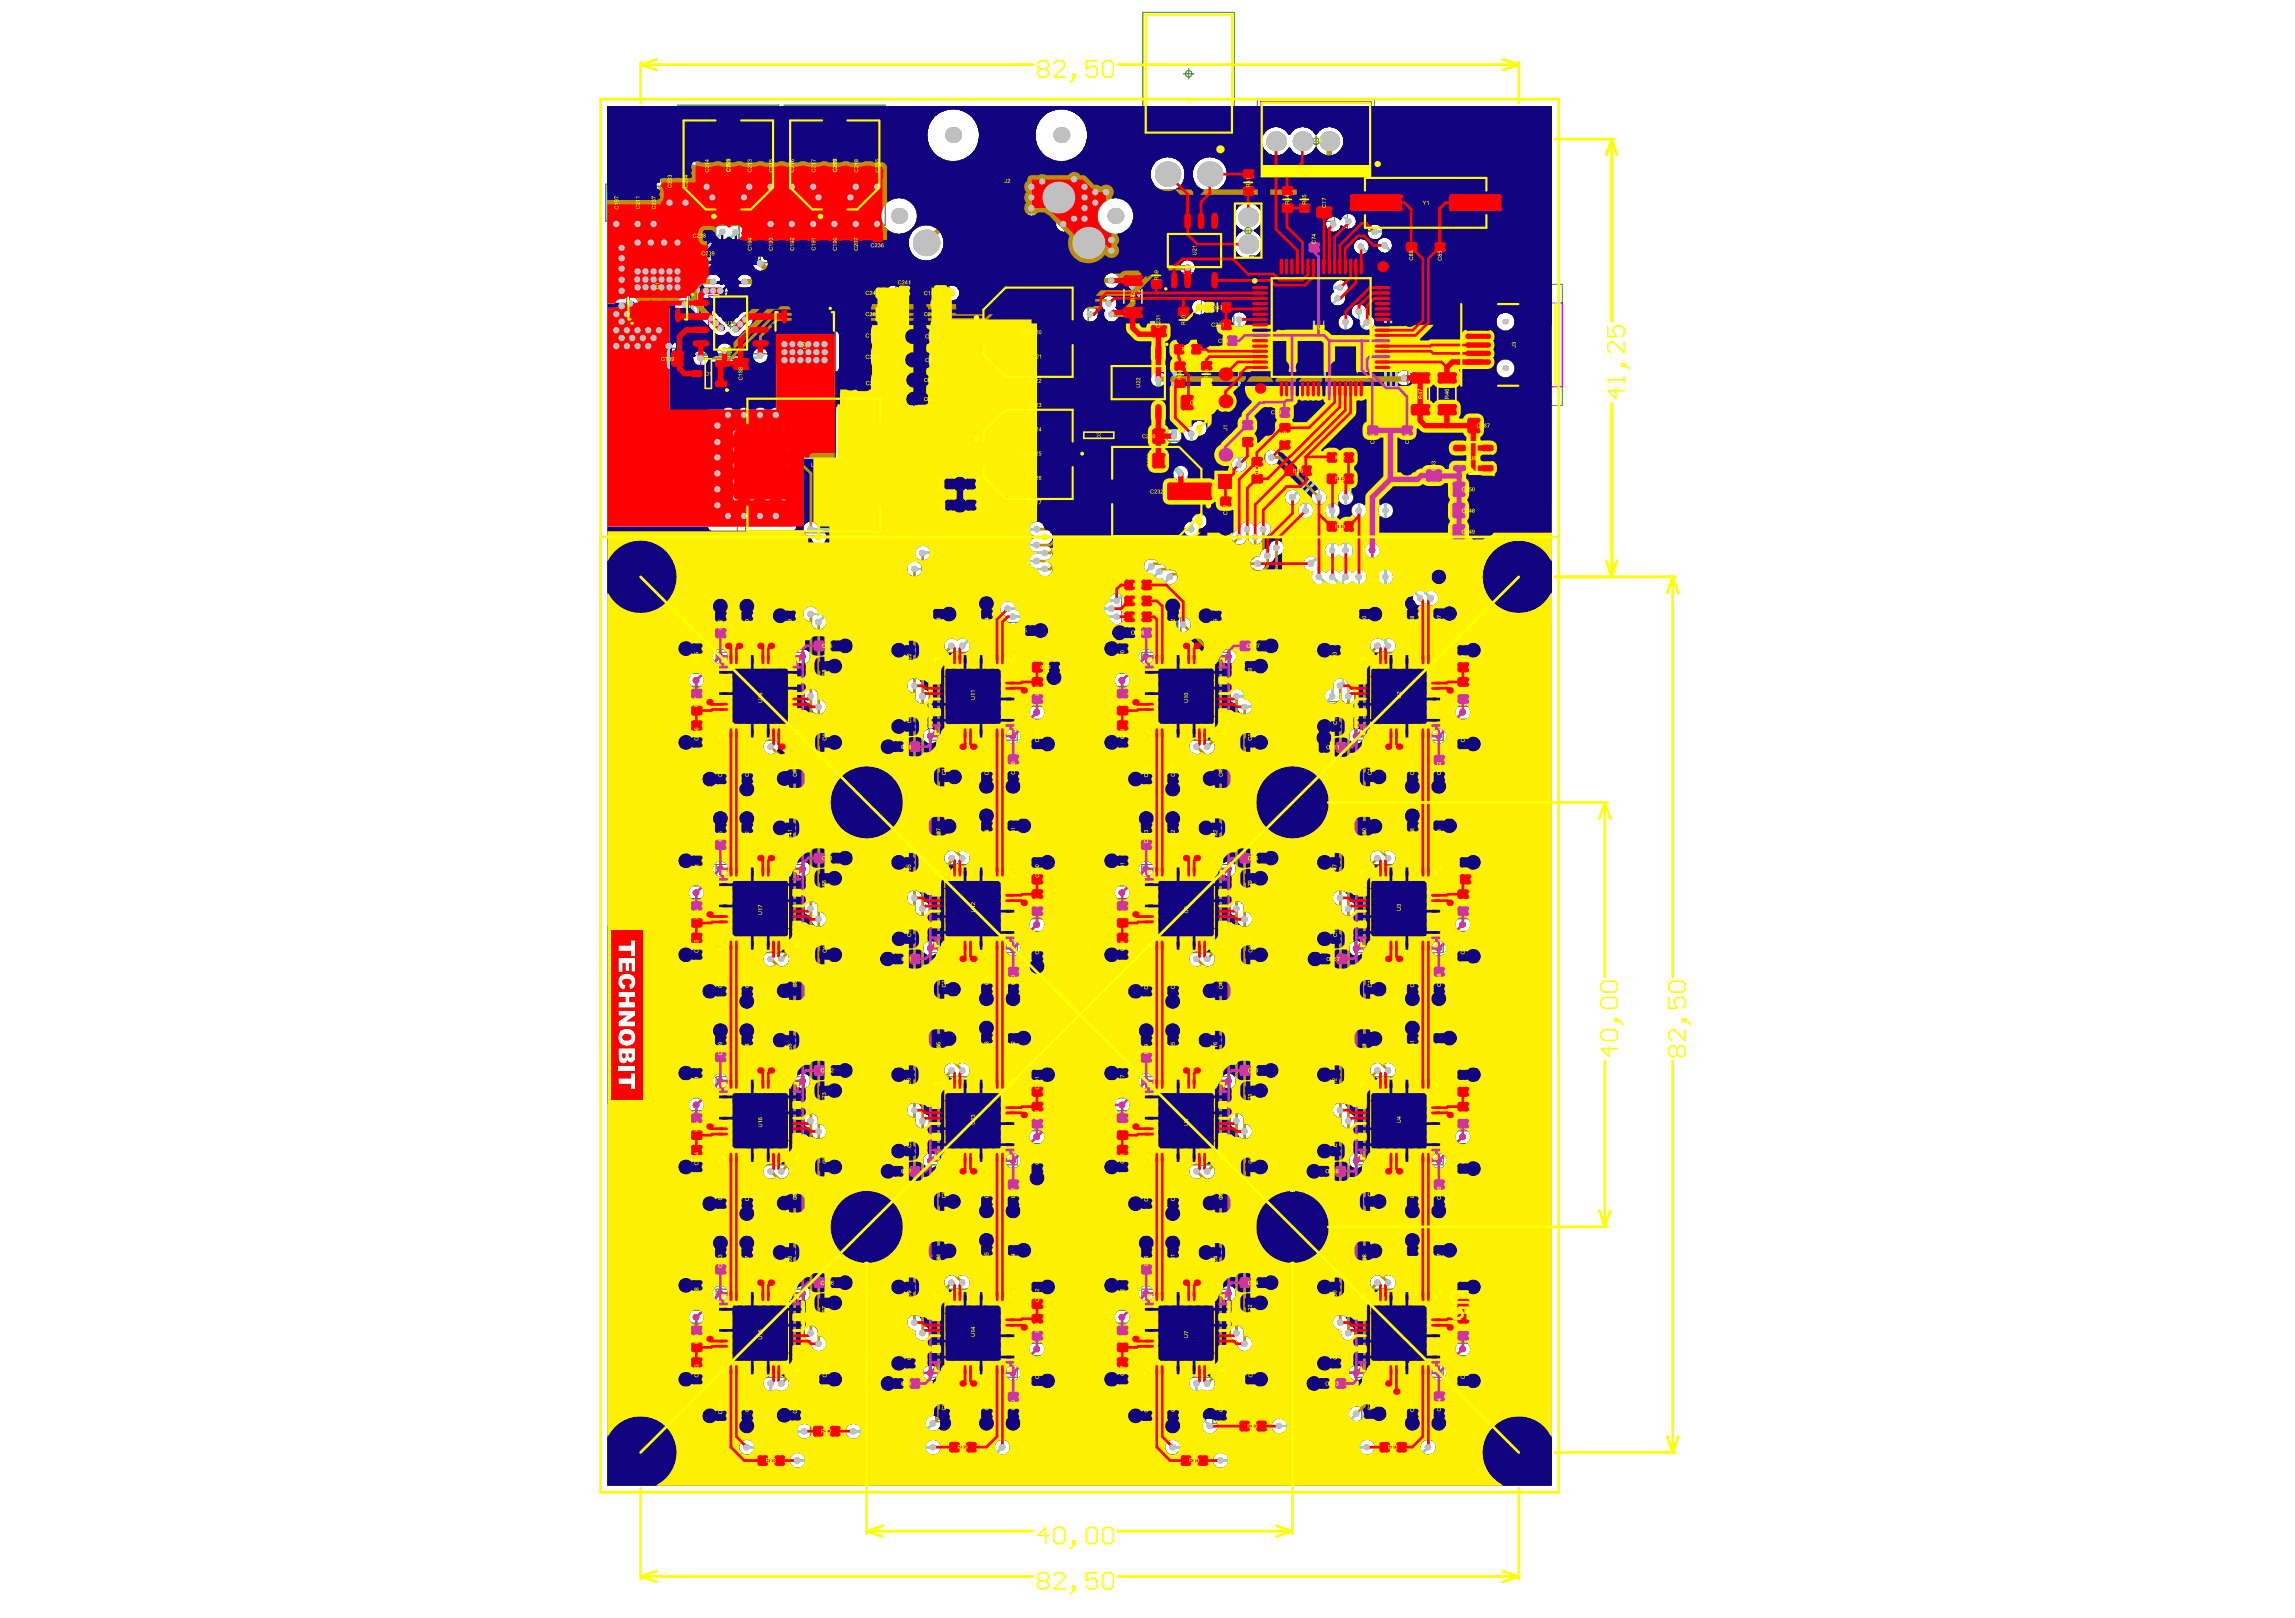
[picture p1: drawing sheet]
<svg xmlns="http://www.w3.org/2000/svg" width="287mm" height="202mm" viewBox="0 0 287 202" stroke-linecap="round" stroke-linejoin="round" font-family="sans-serif">
<g fill="none" stroke="#008000" stroke-width=".12">
<path d="M84.7 13.1h12.6v15h-12.6zM87 18.4h21.3v4.6h-21.3zM89.7 18.4v4.6M91 20v1.3M92.4 18.4v4.6M95 18.4v4.6M97.7 18.4v4.6M98 13.1h12.6v15h-12.6zM100.3 18.4v4.6M103 18.4v4.6M104.3 20v1.3M105.6 18.4v4.6"/>
<path d="M110.6 18.6h-2v4.2h2M142.8 1.5h11.5v22.2h-11.5zM147.9 9.2h1.3M148.5 8.6v1.3M157.1 12.3h14.7v10.3h-14.7zM163.8 17.6h1.3M164.5 17v1.3M75.7 23h2.7v4.6h-2.7zM76.4 25.3h1.3M77 24.7v1.3M78.3 30.8h7.8v9.8h-7.8zM79 25.3h1.4"/>
<path d="M79.7 24.7v1.3M80.7 23.3v4.1M81 25.3h1.4M81.5 35.7h1.4M81.7 24.7v1.3M82.2 35.1v1.3M82.7 23.3h-4v4.1h4v-6.8h4v4.2h-4M83 22.7h1.4M83.7 22v1.3M85 22.7h1.4M85.3 28.5h4.1v1.9h-4.1zM85.7 22v1.3"/>
<path d="M86.3 36.5h10.1v7.7h-10.1zM86.4 30.7h4.2v2h-4.2zM86.7 29.4h1.4M87.4 28.8v1.3M87.7 20.7h1.3M87.8 31.7h1.3M88.4 20v1.3M88.5 31v1.3M90.4 20.6h1.3M90.4 20.7h1.3M91.3 39.7v1.3M92.4 28.2h15.9v4.6h-15.9z"/>
<path d="M93 30.5h1.3M93 20.7h1.3M93.7 20v1.3M93.7 29.8v1.4M95 28.2v4.6M95.7 30.5h1.3M95.7 20.7h1.3M96.3 20v1.3M96.3 29.8v1.4M96.7 38.3h7.7v9.8h-7.7zM97.7 28.2v4.6M98.3 30.5h1.4"/>
<path d="M98.3 20.7h1.4M99 20v1.3M99 29.8v1.4M100.3 28.2v4.6M101 30.5h1.3M101 20.7h1.3M101.6 20v1.3M101.6 29.8v1.4M103 28.2v4.6M103.6 20.6h1.4M103.6 30.5h1.4M103.6 20.7h1.4"/>
<path d="M104.3 29.8v1.4M105.6 28.2v4.6M106.3 30.5h1.4M106.3 20.7h1.4M106.6 37.9h4.7v8h-4.7zM106.9 35.6h4.1v2h-4.1zM107 20v1.3M107 29.8v1.4M108.3 39.3h1.4M108.3 36.6h1.4M108.6 28.6h2v4.1h-2zM109 35.9v1.4"/>
<path d="M109 38.6v1.3M109 20.7h1.3M109 30.6h1.3M109.7 20v1.3M109.7 30v1.3M112.3 35.3h1.3M113 34.6v1.3M114 35.3h4.6v5.3h-4.6v-7.4h-2v4.1h2M114 37.9h4.6M115.6 39.3h1.4M115.6 36.6h1.4M116.3 35.9v1.4"/>
<path d="M116.3 38.6v1.3M120.9 35.2h15.1v12.6h-15.1zM140 34h3.1v6.1h-3.1zM140.9 37h1.3M141.6 36.4v1.3M143.4 37.9h2.7v4.6h-2.7zM143.5 32.4h2v4h-2zM143.8 34.4h1.4M144.5 33.7v1.4M144.8 39.5v1.4M145.4 26.3h7.7v10h-7.7zM146.9 38h2v4h-2z"/>
<path d="M147.2 40h1.3M147.9 39.3v1.3M148.6 31.3h1.3M149.3 30.6v1.4M150.1 39.6h4.1v2h-4.1zM150.1 37.4h4.1v2h-4.1zM151.5 38.4h1.3M152.1 37.7v1.4M152.1 39.9v1.4M153.9 25h4.2v7.7h-4.2zM155 20.8h2v4h-2zM155.3 28.8h1.4"/>
<path d="M155.3 22.8h1.4M156 22.2v1.3M156 28.2v1.3M156.2 32h17.9v17.9h-17.9zM159.9 22.9h2v4h-2zM160.2 24.9h1.3M160.9 24.3v1.3M162 22.9h2v4h-2zM162.3 24.9h1.4M163 24.3v1.3M163.2 27.8h2v4.1h-2zM163.5 29.8h1.3"/>
<path d="M164.1 23h2.7v4.6h-2.7zM164.2 29.2v1.3M164.8 25.3h1.3M165.4 24.7v1.3M168.4 21.8h19.6v7.1h-19.6zM175.3 29.9h2.1v4.1h-2.1zM175.7 31.9h1.3M176.4 31.3v1.3M177.5 25.3h1.3M178.2 24.7v1.3M178.9 29.9h2v4.1h-2zM179.3 32h1.3"/>
<path d="M179.9 31.3v1.3M182.4 35.5h12.9v15.2h-12.9zM81.1 43.5h4.7v2.6h-4.7zM82.8 44.8h1.3M83.4 44.2v1.3M85.9 44.4h5.2v4.6h-5.2zM87.9 46.7h1.3M88.5 46v1.4M90.7 40.4h1.3M91.2 44.4h2.7v4.6h-2.7zM91.9 46.7h1.3M92.6 46v1.4"/>
<path d="M99.9 43.2h1.3M100.6 42.5v1.3M101.1 58.1h1.3M101.7 57.4v1.3M106.6 49.2v-2.7h4.7v20.5h-19.1v-17.8h19.1M106.6 43.2h4.7M106.6 40.6h4.7M108.3 44.6h1.4M108.3 47.9h1.4M108.3 41.9h1.4M109 41.3v1.3M109 43.9v1.3"/>
<path d="M109 47.2v1.3M114.1 40.7h4.7v2.6h-4.7zM114.1 43.7h4.7v2.6h-4.7zM114.2 48.9h4.1v2h-4.1zM114.3 46.5h4.1v2h-4.1zM115.6 59.5h4.1v2h-4.1zM115.6 49.9h1.4M115.7 47.5h1.3M115.8 45h1.3M115.8 42h1.3M116.3 49.2v1.3M116.3 46.8v1.3"/>
<path d="M116.4 41.4v1.3M116.4 44.3v1.4M117.6 59.8v1.3M120.2 59.5h4.2v2h-4.2zM120.9 50.4h15.1v12.6h-15.1zM122.3 59.8v1.3M127 40.2h4.7v2.6h-4.7zM127 43.2h4.7v2.7h-4.7zM127 46.2h4.7v2.7h-4.7zM127 49.3h4.7v2.6h-4.7zM127 52.3h4.7v2.7h-4.7zM127 55.3h4.7v2.7h-4.7z"/>
<path d="M127 58.4h4.7v2.6h-4.7zM127.8 41.5h2.2M127.8 56.7h1.3M128.5 40.9v1.3M128.5 56.1v1.3M128.7 59.7h1.3M128.7 56.7h1.3M128.7 53.6h1.3M128.7 50.6h1.3M128.7 47.6h1.3M128.7 44.6h1.3M129.3 40.9v1.3"/>
<path d="M129.3 43.9v1.3M129.3 46.9v1.3M129.3 49.9v1.4M129.3 53v1.3M129.3 56v1.3M129.3 59v1.4M135 51.8h4.6v5.1h-4.6zM136.7 54.4h1.3M137.1 55.1h15v12.6h-15zM137.3 53.7v1.3M138.4 42.8h7.7v10h-7.7zM141.3 53.2h4.6v2.6h-4.6z"/>
<path d="M141.3 56.2h4.6v2.7h-4.6zM141.6 47.8h1.3M142.2 47.1v1.4M142.9 57.6h1.3M142.9 54.5h1.3M143.6 53.9v1.3M143.6 56.9v1.3M144.1 40.2h1.3M146.4 42.6h3.9v2h-3.9zM146.4 44.8h2v4h-2zM146.8 46.8h1.3M147.2 49h4.7v2.6h-4.7z"/>
<path d="M147.4 46.1v1.4M147.7 43.6h1.3M148.3 43v1.3M148.9 50.3h1.3M149.5 49.6v1.4M149.8 44.8h2v3.9h-2zM150.1 46.7h1.3M150.7 46.1v1.3M150.8 41.6h4.1v2h-4.1zM151.5 40.6h1.3M152.2 42.6h1.4M152.9 41.9v1.3"/>
<path d="M154.9 52.1h2v4.1h-2zM155.2 54.2h1.3M155.9 53.5v1.3M156.1 56.7h2v4h-2zM156.4 58.7h1.3M157.1 58.1v1.3M158.8 51.5h1.3M159.5 50.9v1.3M159.5 52.5v4h2v-6h-4.1v2h4.1M159.9 54.5h1.3M160.2 57.8h4v2h-4zM160.5 53.9v1.3"/>
<path d="M161.5 58.8h1.3M162.2 58.2v1.3M164.5 40.9h1.3M165.1 40.2v1.4M165.4 58.8h4v2h-4zM165.4 56.2h4v2h-4zM166.8 59.8h1.3M166.8 57.2h1.3M167.4 56.5v1.3M167.4 59.1v1.4M170.5 52.8h2v4.1h-2zM170.9 54.8h1.3"/>
<path d="M171.5 54.2v1.3M174.8 52.8h2v4.1h-2zM175.2 54.8h1.3M175.8 54.2v1.3M176 46.1h3v6.1h-3zM176.8 49.2h1.4M177.5 48.5v1.4M177.8 55.9h2.7v4.7h-2.7zM178.5 58.2h1.3M179.2 57.6v1.3M179.3 46.1h3v6.1h-3zM180.1 49.2h1.4"/>
<path d="M180.8 48.5v1.4M181.2 59.8h4.6v8h-4.6zM181.3 54.9h5.6v4.6h-5.6zM183 51.9h4.7v2.6h-4.7zM183.4 57.2h1.3M184.1 56.5v1.4M184.7 53.2h1.3M185.3 52.5v1.4M187.5 43.1h1.3M188.1 42.4v1.4M89 76h2v4.1h-2zM89.3 78h1.4"/>
<path d="M90 77.4v1.3M92.4 75.9h1.9v4.1h-1.9zM92.7 78h1.3M93.3 77.3v1.3M97.7 75.9h2v4.1h-2zM98 78h1.3M98.7 77.3v1.3M101.3 79.7h4.2v2h-4.2zM115.6 62.1h4.2v2h-4.2zM116.3 75.7h2v4.1h-2zM116.6 77.8h1.4M117 60.5h1.3"/>
<path d="M117 63.1h1.3M117.3 77.1v1.3M117.7 62.5v1.3M120.3 62.1h4.1v2h-4.1zM121.6 60.5h1.3M121.7 63.1h1.3M122.3 75.7h2v4.1h-2zM122.4 62.5v1.3M122.6 77.8h1.3M123.3 77.1v1.3M125.6 77.8h4.1v2h-4.1zM127 78.8h1.3"/>
<path d="M127 61.4h4.7v2.7h-4.7zM127.7 78.1v1.3M128.7 62.7h1.3M129.3 62.1v1.3M140.2 78v-5.9h4v5.9M140.2 76h4M140.2 74.1h4M141.5 79h1.3M141.5 77.1h1.3M141.5 75.1h1.3M141.5 73.1h1.3M142.2 72.4v1.3"/>
<path d="M142.2 74.4v1.3M142.2 76.4v1.3M142.2 78.4v1.3M143.9 61.4h1.3M144.6 60.7v1.4M145.6 75.9h2v4.1h-2zM145.9 78h1.3M146.6 77.3v1.3M150.9 75.9h2v4.1h-2zM151.2 78h1.4M151.9 77.3v1.3M152.1 61.7h2.1v4.1h-2.1z"/>
<path d="M152.5 63.7h1.3M153.1 63v1.4M154.5 79.7h4.2v2h-4.2zM165.4 64.8h4v2h-4zM166.8 65.8h1.3M167.4 65.1v1.3M169.5 75.7h2v4.1h-2zM169.8 77.8h1.4M170.5 77.1v1.3M175.5 75.7h2v4.1h-2zM175.8 77.8h1.4M176.5 77.1v1.3"/>
<path d="M178.8 75.6h2v4.2h-2zM179.2 77.7h1.3M179.8 77.1v1.3M181.2 65.1h4.6M181.2 62.5h4.6M182.8 66.4h1.3M182.8 63.8h1.3M182.8 61.1h1.3M183.5 60.5v1.3M183.5 63.1v1.4M183.5 65.8v1.3M86 85.7h2v8.1h-2z"/>
<path d="M86 89.7h2M86 80h2v4.1h-2zM86.4 91.7h1.3M86.4 87.7h1.3M86.4 82.1h1.3M87 81.4v1.3M87 87.1v1.3M87 91v1.3M89 94.2h2v4.1h-2zM89.3 96.3h1.4M89.5 81.5h11v11h-11zM90 95.6v1.3"/>
<path d="M92.4 94.2h1.9v4.1h-1.9zM92.7 96.2h1.3M93.3 95.5v1.4M94.3 87h1.4M95 86.3v1.4M98.3 94.2h2v4.1h-2zM98.7 96.2h1.3M99.3 95.5v1.4M102 82.2h2v4.1h-2zM102.1 89.7h1.9v4.1h-1.9zM102.3 84.3h1.3M102.4 91.7h1.3"/>
<path d="M102.7 80.7h1.3M103 83.6v1.3M103.1 91v1.3M103.4 80v1.4M111.2 92.3h4.1v2h-4.1zM112.6 93.3h1.3M112.6 87.7h2v4.1h-2zM112.6 80.2h2v4.1h-2zM113 89.7h1.3M113 82.3h1.3M113.2 92.6v1.4M113.6 81.6v1.3"/>
<path d="M113.6 89v1.4M116.1 81.5h11v11h-11zM117 94h1.9v4.1h-1.9zM117.3 96h1.3M117.9 95.3v1.4M120.9 87h1.4M121.6 86.3v1.4M122.3 94h2v4.1h-2zM122.6 96h1.3M123.3 95.3v1.4M125.6 93.9h2v4.1h-2zM125.9 96h1.4"/>
<path d="M126.6 95.3v1.3M128.6 84.3h2v3.9h-2v-5.9h4.1v2h-4.1M128.6 89.9h2v4.1h-2zM128.9 91.9h1.4M128.9 86.3h1.4M129.6 85.6v1.3M129.6 91.2v1.3M130 83.4h1.3M130.7 82.7v1.3M139.3 85.7h2v8.1h-2zM139.3 89.7h2M139.6 91.7h1.3"/>
<path d="M139.6 87.7h1.3M139.6 82.1h1.3M140.1 80v-2h4.1v2h-4.9v4.1h2v-4.1M140.2 81.4v1.3M140.2 87.1v1.3M140.2 91v1.3M142.2 94.2h2v4.1h-2zM142.6 96.3h1.3M142.7 81.5h11.1v11h-11.1zM143.2 95.6v1.3M145.6 94.2h2v4.1h-2zM145.9 96.2h1.3"/>
<path d="M146.6 95.5v1.4M147.6 87h1.3M148.2 86.3v1.4M151.6 94.2h2v4.1h-2zM151.9 96.2h1.3M152.5 95.5v1.4M155.2 89.7h2v4.1h-2zM155.2 82.2h2v4.1h-2zM155.5 91.7h1.4M155.5 84.3h1.4M156 80.7h1.3M156.2 83.6v1.3"/>
<path d="M156.2 91v1.3M156.6 80v1.4M164.5 92.3h4.1v2h-4.1zM165.8 80.2h2v4.1h-2zM165.9 87.7h1.9v4.1h-1.9zM165.9 93.4h1.3M166.1 82.3h1.3M166.2 89.7h1.3M166.5 92.7v1.3M166.8 81.6v1.3M166.8 89v1.4M169.3 81.5h11v11h-11z"/>
<path d="M170.2 94h2v4.1h-2zM170.5 96h1.3M171.2 95.3v1.4M174.2 87h1.3M174.8 86.3v1.4M175.5 94h2v4.1h-2zM175.8 96h1.4M176.5 95.3v1.4M178.8 94h2v4.1h-2zM179.2 96h1.3M179.8 95.3v1.4M181.8 84.3h2"/>
<path d="M181.8 80.2h2v8h-2zM181.8 89.9h2v4.1h-2zM182.1 82.3h1.4M182.1 91.9h1.4M182.1 86.3h1.4M182.8 81.6v1.3M182.8 85.6v1.3M182.8 91.2v1.3M86 112.3h2v8h-2zM86 116.2h2M86 106.6h2v4.1h-2zM86.4 118.2h1.3"/>
<path d="M86.4 114.2h1.3M86.4 108.6h1.3M87 107.9v1.4M87 113.6v1.3M87 117.5v1.4M89 102.5h2v4.1h-2zM89.3 104.5h1.4M89.5 108h11v11h-11zM90 103.8v1.3M92.4 102.5h1.9v4.1h-1.9zM92.7 104.5h1.3M93.3 103.8v1.3"/>
<path d="M94.3 113.5h1.4M95 112.9v1.3M97.7 102.5h2v4.1h-2zM98 104.5h1.3M98.7 103.8v1.3M101.3 106.2h4.2v2h-4.2zM102 108.7h2v4.2h-2zM102.1 116.2h1.9v4.1h-1.9zM102.3 110.8h1.3M102.4 118.2h1.3M102.7 107.2h1.3M103 110.1v1.3"/>
<path d="M103.1 117.5v1.4M103.4 106.6v1.3M111.2 118.8h4.1v2h-4.1zM112.6 119.8h1.3M112.6 106.8h2v4.1h-2zM112.6 114.2h2v4.1h-2zM112.9 108.8h1.3M113 116.2h1.3M113.2 119.2v1.3M113.6 108.1v1.4M113.6 115.6v1.3M116.1 108h11v11h-11z"/>
<path d="M116.3 102.2h2v4.2h-2zM116.6 104.3h1.4M117.3 103.6v1.3M120.9 113.5h1.4M121.6 112.9v1.3M122.3 102.2h2v4.2h-2zM122.6 104.3h1.3M123.3 103.6v1.3M125.6 102.2h2v4.1h-2zM125.9 104.2h1.4M126.6 103.6v1.3M128.6 110.8h2"/>
<path d="M128.6 110.9h2M128.6 106.8h2v8h-2zM128.6 116.4h2v4.1h-2zM128.9 108.8h1.4M128.9 118.4h1.4M128.9 112.8h1.4M129.6 108.1v1.4M129.6 112.1v1.3M129.6 117.7v1.4M139.3 112.3h2v8h-2zM139.3 116.2h2M139.3 106.6h2v4.1h-2z"/>
<path d="M139.6 118.2h1.3M139.6 114.2h1.3M139.6 108.6h1.3M140.2 107.9v1.4M140.2 113.6v1.3M140.2 117.5v1.4M142.2 102.5h2v4.1h-2zM142.6 104.5h1.3M142.7 108h11.1v11h-11.1zM143.2 103.8v1.3M145.6 102.5h2v4.1h-2zM145.9 104.5h1.3"/>
<path d="M146.6 103.8v1.3M147.6 113.5h1.3M148.2 112.9v1.3M150.9 102.5h2v4.1h-2zM151.2 104.5h1.4M151.9 103.8v1.3M154.5 106.2h4.2v2h-4.2zM155.2 108.7h2v4.2h-2zM155.3 116.2h2v4.1h-2zM155.5 110.8h1.4M155.6 118.2h1.3M156 107.2h1.3"/>
<path d="M156.2 110.1v1.3M156.3 117.5v1.4M156.6 106.6v1.3M164.5 118.8h4.2v2h-4.2zM165.8 106.8h2v4.1h-2zM165.9 114.2h1.9v4.1h-1.9zM165.9 119.8h1.3M166.1 108.8h1.3M166.2 116.2h1.3M166.6 119.2v1.3M166.8 108.1v1.4M166.8 115.6v1.3"/>
<path d="M169.3 108h11v11h-11zM169.5 102.2h2v4.2h-2zM169.8 104.3h1.4M170.5 103.6v1.3M174.2 113.5h1.3M174.8 112.9v1.3M175.5 102.2h2v4.2h-2zM175.8 104.3h1.4M176.5 103.6v1.3M178.8 102.2h2v4.1h-2zM179.2 104.2h1.3M179.8 103.6v1.3"/>
<path d="M181.8 110.8h2v4h-2zM181.8 116.4h2v4.1h-2zM182.1 106.8h2v4.1h-2zM182.1 118.4h1.4M182.1 112.8h1.4M182.4 108.8h1.3M182.8 112.1v1.3M182.8 117.7v1.4M183.1 108.1v1.4M86 138.8h2v8h-2zM86 133.1h2v4.1h-2zM86.4 135.1h1.3"/>
<path d="M87 134.4v1.4M89 120.7h2v4.1h-2zM89 129h2v4.1h-2zM89.3 122.8h1.4M89.3 131h1.4M89.5 134.5h11v11h-11zM90 122.1v1.4M90 130.3v1.4M92.4 120.7h1.9v4.1h-1.9zM92.4 129h1.9v4.1h-1.9zM92.7 122.8h1.3M92.7 131h1.3"/>
<path d="M93.3 122.1v1.4M93.3 130.3v1.4M95 139.4v1.3M97.7 129h2v4.1h-2zM98 131h1.3M98.3 120.7h2v4.1h-2zM98.7 130.3v1.4M98.7 122.7h1.3M99.3 122.1v1.3M101.3 132.7h4.2v2h-4.2zM102 135.3h2v4.1h-2zM102.3 137.3h1.3"/>
<path d="M102.7 133.7h1.3M103 136.6v1.4M103.4 133.1v1.3M112.6 133.3h2v4.1h-2zM112.9 135.3h1.3M113.6 134.6v1.4M116.1 134.5h11v11h-11zM116.3 128.8h2v4.1h-2zM116.6 130.8h1.4M117 120.5h1.9v4.1h-1.9zM117.3 130.1v1.4M117.3 122.5h1.3"/>
<path d="M117.9 121.9v1.3M121.6 139.4v1.3M122.3 120.4h2v4.1h-2zM122.3 128.7h2v4.1h-2zM122.6 130.7h1.3M122.6 122.5h1.3M123.3 121.8v1.3M123.3 130.1v1.3M125.6 120.4h2v4.1h-2zM125.6 128.7h2v4.1h-2zM125.9 130.7h1.4M125.9 122.5h1.4"/>
<path d="M126.6 121.8v1.3M126.6 130.1v1.3M128.6 137.3h2M128.6 137.4h2M128.6 133.3h2v8h-2zM128.9 135.3h1.4M128.9 139.3h1.4M129.6 134.6v1.4M129.6 138.6v1.4M139.3 138.8h2v8h-2zM139.3 133.1h2v4.1h-2zM139.6 135.1h1.3"/>
<path d="M140.2 134.4v1.4M142.2 129h2v4.1h-2zM142.2 120.7h2v4.1h-2zM142.6 131.1h1.3M142.6 122.8h1.3M142.7 134.5h11.1v11h-11.1zM143.2 122.1v1.4M143.2 130.4v1.4M145.6 120.7h2v4.1h-2zM145.6 129h2v4.1h-2zM145.9 131h1.3M145.9 122.7h1.3"/>
<path d="M146.6 122.1v1.3M146.6 130.3v1.4M148.2 139.4v1.3M150.9 129h2v4.1h-2zM151.2 131h1.4M151.6 120.7h2v4.1h-2zM151.9 122.7h1.3M151.9 130.3v1.4M152.5 122.1v1.3M154.5 132.7h4.2v2h-4.2zM155.2 135.3h2v4.1h-2zM155.5 137.3h1.4"/>
<path d="M156 133.7h1.3M156.2 136.6v1.4M156.6 133.1v1.3M165.8 133.3h2v4.1h-2zM166.1 135.3h1.3M166.8 134.6v1.4M169.3 134.5h11v11h-11zM169.5 128.8h2v4.1h-2zM169.8 130.8h1.4M170.2 120.5h2v4.1h-2zM170.5 122.5h1.3M170.5 130.1v1.4"/>
<path d="M171.2 121.9v1.3M174.8 139.4v1.3M175.5 120.5h2v4.1h-2zM175.5 128.8h2v4.1h-2zM175.8 130.8h1.4M175.8 122.5h1.4M176.5 121.9v1.3M176.5 130.1v1.4M178.8 120.4h2v4.1h-2zM178.8 128.7h2v4.1h-2zM179.2 130.7h1.3M179.2 122.5h1.3"/>
<path d="M179.8 121.8v1.3M179.8 130.1v1.3M181.8 137.3h2M181.8 137.4h2M181.8 133.3h2v8h-2zM182.1 135.3h1.4M182.1 139.3h1.4M182.8 134.6v1.4M182.8 138.6v1.4M86 142.7h2M86 142.8h2M86 159.6h2v4.1h-2z"/>
<path d="M86.4 144.8h1.3M86.4 140.7h1.3M87 140.1v1.3M87 144.1v1.3M89 155.5h2v4.1h-2zM89 147.2h2v4.2h-2zM89.3 157.5h1.4M89.3 149.3h1.4M90 148.7v1.3M90 156.9v1.3M92.4 155.5h1.9v4.1h-1.9zM92.4 147.2h1.9v4.1h-1.9z"/>
<path d="M92.7 157.5h1.3M92.7 149.2h1.3M93.3 148.6v1.3M93.3 156.9v1.3M94.3 140h1.4M97.7 155.5h2v4.1h-2zM98 157.5h1.3M98.3 147.2h2v4.1h-2zM98.7 156.9v1.3M98.7 149.2h1.3M99.3 148.6v1.3M101.3 159.3h4.2v2h-4.2z"/>
<path d="M102.1 142.7h1.9v4.1h-1.9zM102.4 144.8h1.3M103.1 144.1v1.3M103.4 159.6v1.3M111.2 145.3h4.1v2h-4.1zM112.6 146.3h1.3M112.6 159.8h2v4.1h-2zM112.6 140.7h2v4.1h-2zM113 142.8h1.3M113.2 145.7v1.3M113.6 142.1v1.3M116.3 155.3h2v4.1h-2z"/>
<path d="M116.6 157.3h1.4M117 147h1.9v4.1h-1.9zM117.3 156.7v1.3M117.3 149.1h1.3M117.9 148.4v1.3M120.9 140h1.4M122.3 147h2v4.1h-2zM122.3 155.2h2v4.1h-2zM122.6 157.3h1.3M122.6 149.1h1.3M123.3 148.4v1.3M123.3 156.6v1.3"/>
<path d="M125.6 147h2v4.1h-2zM125.6 155.2h2v4.1h-2zM125.9 157.3h1.4M125.9 149.1h1.4M126.6 148.4v1.3M126.6 156.6v1.3M128.6 159.8h2v8h-2zM128.6 142.9h2v4.1h-2zM128.9 144.9h1.4M129.6 144.3v1.3M139.3 142.7h2M139.3 142.8h2"/>
<path d="M139.3 159.6h2v4.1h-2zM139.6 144.8h1.3M139.6 140.7h1.3M140.2 140.1v1.3M140.2 144.1v1.3M142.2 155.5h2v4.1h-2zM142.2 147.2h2v4.2h-2zM142.6 157.5h1.3M142.6 149.3h1.3M143.2 148.7v1.3M143.2 156.9v1.3M145.6 155.5h2v4.1h-2z"/>
<path d="M145.6 147.2h2v4.1h-2zM145.9 157.5h1.3M145.9 149.2h1.3M146.6 148.6v1.3M146.6 156.9v1.3M147.6 140h1.3M150.9 155.5h2v4.1h-2zM151.2 157.5h1.4M151.6 147.2h2v4.1h-2zM151.9 149.2h1.3M151.9 156.9v1.3M152.5 148.6v1.3"/>
<path d="M154.5 159.3h4.2v2h-4.2zM155.3 142.7h2v4.1h-2zM155.6 144.8h1.3M156.3 144.1v1.3M156.6 159.6v1.3M164.4 145.3h4.1v2h-4.1zM165.8 159.8h2v4.1h-2zM165.8 146.3h1.3M165.9 140.7h1.9v4.1h-1.9zM166.2 142.8h1.3M166.5 145.7v1.3M166.8 142.1v1.3"/>
<path d="M169.5 155.3h2v4.1h-2zM169.8 157.3h1.4M170.2 147h2v4.1h-2zM170.5 149.1h1.3M170.5 156.7v1.3M171.2 148.4v1.3M174.2 140h1.3M175.5 147h2v4.1h-2zM175.5 155.3h2v4.1h-2zM175.8 149.1h1.4M175.8 157.3h1.4M176.5 148.4v1.3"/>
<path d="M176.5 156.7v1.3M178.8 147h2v4.1h-2zM178.8 155.2h2v4.1h-2zM179.2 157.3h1.3M179.2 149.1h1.3M179.8 148.4v1.3M179.8 156.6v1.3M181.8 159.8h2v8h-2zM181.8 142.9h2v4.1h-2zM182.1 144.9h1.4M182.8 144.3v1.3M86 165.3h2v8h-2z"/>
<path d="M86 169.2h2M86 169.3h2M86.4 171.3h1.3M86.4 167.3h1.3M86.4 161.7h1.3M87 161v1.3M87 166.6v1.4M87 170.6v1.3M89 173.8h2v4.1h-2zM89.3 175.8h1.4M89.5 161.1h11v11h-11zM90 175.2v1.3"/>
<path d="M92.4 173.7h1.9v4.1h-1.9zM92.7 175.8h1.3M93.3 175.1v1.3M94.3 166.5h1.4M95 165.9v1.3M98.3 173.7h2v4.1h-2zM98.7 175.8h1.3M99.3 175.1v1.3M101.3 177.8h4v2h-4zM102 161.8h2v4.1h-2zM102.1 169.2h1.9v4.1h-1.9zM102.3 163.8h1.3"/>
<path d="M102.4 171.3h1.3M102.6 178.8h1.3M102.7 160.2h1.3M103 163.2v1.3M103.1 170.6v1.3M103.3 178.2v1.3M111.2 171.9h4.1v2h-4.1zM112.6 172.8h1.3M112.6 167.2h2v4.1h-2zM113 169.3h1.3M113 161.8h1.3M113.2 172.2v1.3"/>
<path d="M113.6 161.2v1.3M113.6 168.6v1.3M116.1 161.1h11v11h-11zM117 173.5h1.9v4.1h-1.9zM117.3 175.6h1.3M117.9 174.9v1.3M118.3 179.8h4v2h-4zM120.9 166.5h1.4M121.6 165.9v1.3M122.3 173.5h2v4.1h-2zM122.6 175.6h1.3M123.3 174.9v1.3"/>
<path d="M125.6 173.5h2v4.1h-2zM125.9 175.6h1.4M126.6 174.9v1.3M128.6 163.8h2M128.6 163.9h2M128.6 169.4h2v4.1h-2zM128.9 161.8h1.4M128.9 171.5h1.4M128.9 165.8h1.4M129.6 161.2v1.3M129.6 165.2v1.3M129.6 170.8v1.3"/>
<path d="M139.3 165.3h2v8h-2zM139.3 169.2h2M139.3 169.3h2M139.6 171.3h1.3M139.6 167.3h1.3M139.6 161.7h1.3M140.2 161v1.3M140.2 166.6v1.4M140.2 170.6v1.3M142.2 173.8h2v4.1h-2zM142.6 175.8h1.3M142.7 161.1h11.1v11h-11.1z"/>
<path d="M143.2 175.2v1.3M145.6 173.7h2v4.1h-2zM145.9 175.8h1.3M146.6 175.1v1.3M147.6 166.5h1.3M148.2 165.9v1.3M151.6 173.7h2v4.1h-2zM151.9 175.8h1.3M152.5 175.1v1.3M154.5 177.2h4v1.9h-4zM155.2 161.8h2v4.1h-2zM155.3 169.2h2v4.1h-2z"/>
<path d="M155.5 163.8h1.4M155.6 171.3h1.3M155.9 178.2h1.3M156 160.2h1.3M156.2 163.2v1.3M156.3 170.6v1.3M156.5 177.5v1.3M164.4 171.9h4.1v2h-4.1zM165.8 172.8h1.3M165.9 167.2h1.9v4.1h-1.9zM166.1 161.8h1.3M166.2 169.3h1.3"/>
<path d="M166.5 172.2v1.3M166.8 161.2v1.3M166.8 168.6v1.3M169.3 161.1h11v11h-11zM170.2 173.5h2v4.1h-2zM170.5 175.6h1.3M171.2 174.9v1.3M172 179.8h4v2h-4zM174.2 166.5h1.3M174.8 165.9v1.3M175.5 173.5h2v4.1h-2zM175.8 175.6h1.4"/>
<path d="M176.5 174.9v1.3M178.8 173.4h2v4.2h-2zM179.2 175.5h1.3M179.8 174.8v1.4M181.8 163.8h2M181.8 163.9h2M181.8 169.4h2v4.1h-2zM182.1 161.8h1.4M182.1 171.5h1.4M182.1 165.8h1.4M182.8 161.2v1.3M182.8 165.2v1.3"/>
<path d="M182.8 170.8v1.3M94.3 181.5h4v2h-4zM95.7 182.5h1.3M96.3 181.8v1.3M119.6 180.8h1.3M120.3 180.2v1.3M147.2 181.5h4v2h-4zM148.5 182.5h1.4M149.2 181.8v1.3M173.4 180.8h1.3M174 180.2v1.3"/>
<circle cx="148.6" cy="9.2" r=".4"/>
<circle cx="164.5" cy="17.6" r=".4"/>
<circle cx="77" cy="25.3" r=".47"/>
<circle cx="79.7" cy="25.3" r=".47"/>
<circle cx="81.7" cy="25.3" r=".47"/>
<circle cx="82.2" cy="35.7" r=".47"/>
<circle cx="83.7" cy="22.7" r=".47"/>
<circle cx="85.7" cy="22.7" r=".47"/>
<circle cx="87.4" cy="29.4" r=".47"/>
<circle cx="88.4" cy="20.7" r=".47"/>
<circle cx="88.5" cy="31.7" r=".47"/>
<circle cx="91" cy="20.6" r=".47"/>
<circle cx="91" cy="20.7" r=".47"/>
<circle cx="93.7" cy="30.5" r=".47"/>
<circle cx="93.7" cy="20.7" r=".47"/>
<circle cx="96.3" cy="30.5" r=".47"/>
<circle cx="96.3" cy="20.7" r=".47"/>
<circle cx="99" cy="30.5" r=".47"/>
<circle cx="99" cy="20.7" r=".47"/>
<circle cx="101.6" cy="30.5" r=".47"/>
<circle cx="101.6" cy="20.7" r=".47"/>
<circle cx="104.3" cy="20.6" r=".47"/>
<circle cx="104.3" cy="30.5" r=".47"/>
<circle cx="104.3" cy="20.7" r=".47"/>
<circle cx="107" cy="30.5" r=".47"/>
<circle cx="107" cy="20.7" r=".47"/>
<circle cx="109" cy="39.3" r=".47"/>
<circle cx="109" cy="36.6" r=".47"/>
<circle cx="109.7" cy="30.6" r=".47"/>
<circle cx="109.7" cy="20.7" r=".47"/>
<circle cx="113" cy="35.3" r=".47"/>
<circle cx="116.3" cy="36.6" r=".47"/>
<circle cx="116.3" cy="39.3" r=".47"/>
<circle cx="141.6" cy="37" r=".47"/>
<circle cx="144.5" cy="34.4" r=".47"/>
<circle cx="147.9" cy="40" r=".47"/>
<circle cx="149.3" cy="31.3" r=".47"/>
<circle cx="152.1" cy="38.4" r=".47"/>
<circle cx="156" cy="28.8" r=".4"/>
<circle cx="156" cy="22.8" r=".47"/>
<circle cx="160.9" cy="24.9" r=".47"/>
<circle cx="163" cy="24.9" r=".47"/>
<circle cx="164.2" cy="29.8" r=".47"/>
<circle cx="165.4" cy="25.3" r=".47"/>
<circle cx="176.4" cy="31.9" r=".47"/>
<circle cx="178.2" cy="25.3" r=".47"/>
<circle cx="179.9" cy="32" r=".47"/>
<circle cx="83.4" cy="44.8" r=".47"/>
<circle cx="88.5" cy="46.7" r=".47"/>
<circle cx="91.3" cy="40.4" r=".47"/>
<circle cx="92.6" cy="46.7" r=".47"/>
<circle cx="100.6" cy="43.2" r=".47"/>
<circle cx="101.7" cy="58.1" r=".47"/>
<circle cx="109" cy="41.9" r=".47"/>
<circle cx="109" cy="44.6" r=".47"/>
<circle cx="109" cy="47.9" r=".47"/>
<circle cx="116.3" cy="49.9" r=".47"/>
<circle cx="116.3" cy="47.5" r=".47"/>
<circle cx="116.4" cy="42" r=".47"/>
<circle cx="116.4" cy="45" r=".47"/>
<circle cx="128.5" cy="41.5" r=".47"/>
<circle cx="128.5" cy="56.7" r=".47"/>
<circle cx="129.3" cy="41.5" r=".47"/>
<circle cx="129.3" cy="59.7" r=".47"/>
<circle cx="129.3" cy="44.6" r=".47"/>
<circle cx="129.3" cy="53.6" r=".47"/>
<circle cx="129.3" cy="47.6" r=".47"/>
<circle cx="129.3" cy="50.6" r=".47"/>
<circle cx="129.3" cy="56.7" r=".47"/>
<circle cx="137.3" cy="54.4" r=".47"/>
<circle cx="142.2" cy="47.8" r=".47"/>
<circle cx="143.6" cy="57.6" r=".47"/>
<circle cx="143.6" cy="54.5" r=".47"/>
<circle cx="144.8" cy="40.2" r=".47"/>
<circle cx="147.4" cy="46.8" r=".47"/>
<circle cx="148.3" cy="43.6" r=".47"/>
<circle cx="149.5" cy="50.3" r=".47"/>
<circle cx="150.7" cy="46.7" r=".47"/>
<circle cx="152.1" cy="40.6" r=".47"/>
<circle cx="152.9" cy="42.6" r=".47"/>
<circle cx="155.9" cy="54.2" r=".47"/>
<circle cx="157.1" cy="58.7" r=".47"/>
<circle cx="159.5" cy="51.5" r=".47"/>
<circle cx="160.5" cy="54.5" r=".47"/>
<circle cx="162.2" cy="58.8" r=".47"/>
<circle cx="165.1" cy="40.9" r=".47"/>
<circle cx="167.4" cy="59.8" r=".47"/>
<circle cx="167.4" cy="57.2" r=".47"/>
<circle cx="171.5" cy="54.8" r=".47"/>
<circle cx="175.8" cy="54.8" r=".47"/>
<circle cx="177.5" cy="49.2" r=".47"/>
<circle cx="179.2" cy="58.2" r=".47"/>
<circle cx="180.8" cy="49.2" r=".47"/>
<circle cx="184.1" cy="57.2" r=".47"/>
<circle cx="185.3" cy="53.2" r=".47"/>
<circle cx="188.1" cy="43.1" r=".4"/>
<circle cx="90" cy="78" r=".47"/>
<circle cx="93.3" cy="78" r=".47"/>
<circle cx="98.7" cy="78" r=".47"/>
<circle cx="117.3" cy="77.8" r=".47"/>
<circle cx="117.6" cy="60.5" r=".47"/>
<circle cx="117.7" cy="63.1" r=".47"/>
<circle cx="122.3" cy="60.5" r=".47"/>
<circle cx="122.4" cy="63.1" r=".47"/>
<circle cx="123.3" cy="77.8" r=".47"/>
<circle cx="127.7" cy="78.8" r=".47"/>
<circle cx="129.3" cy="62.7" r=".47"/>
<circle cx="142.2" cy="73.1" r=".47"/>
<circle cx="142.2" cy="77.1" r=".47"/>
<circle cx="142.2" cy="79" r=".47"/>
<circle cx="142.2" cy="75.1" r=".47"/>
<circle cx="144.6" cy="61.4" r=".47"/>
<circle cx="146.6" cy="78" r=".47"/>
<circle cx="151.9" cy="78" r=".47"/>
<circle cx="153.1" cy="63.7" r=".47"/>
<circle cx="167.4" cy="65.8" r=".47"/>
<circle cx="170.5" cy="77.8" r=".47"/>
<circle cx="176.5" cy="77.8" r=".47"/>
<circle cx="179.8" cy="77.7" r=".47"/>
<circle cx="183.5" cy="66.4" r=".47"/>
<circle cx="183.5" cy="63.8" r=".47"/>
<circle cx="183.5" cy="61.1" r=".47"/>
<circle cx="87" cy="87.7" r=".47"/>
<circle cx="87" cy="91.7" r=".47"/>
<circle cx="87" cy="82.1" r=".47"/>
<circle cx="90" cy="96.3" r=".47"/>
<circle cx="93.3" cy="96.2" r=".47"/>
<circle cx="95" cy="87" r=".47"/>
<circle cx="99.3" cy="96.2" r=".47"/>
<circle cx="103" cy="84.3" r=".47"/>
<circle cx="103.1" cy="91.7" r=".47"/>
<circle cx="103.4" cy="80.7" r=".47"/>
<circle cx="113.2" cy="93.3" r=".47"/>
<circle cx="113.6" cy="82.3" r=".47"/>
<circle cx="113.6" cy="89.7" r=".47"/>
<circle cx="117.9" cy="96" r=".47"/>
<circle cx="121.6" cy="87" r=".47"/>
<circle cx="123.3" cy="96" r=".47"/>
<circle cx="126.6" cy="96" r=".47"/>
<circle cx="129.6" cy="91.9" r=".47"/>
<circle cx="129.6" cy="86.3" r=".47"/>
<circle cx="130.7" cy="83.4" r=".47"/>
<circle cx="140.2" cy="87.7" r=".47"/>
<circle cx="140.2" cy="82.1" r=".47"/>
<circle cx="140.2" cy="91.7" r=".47"/>
<circle cx="143.2" cy="96.3" r=".47"/>
<circle cx="146.6" cy="96.2" r=".47"/>
<circle cx="148.2" cy="87" r=".47"/>
<circle cx="152.5" cy="96.2" r=".47"/>
<circle cx="156.2" cy="84.3" r=".47"/>
<circle cx="156.2" cy="91.7" r=".47"/>
<circle cx="156.6" cy="80.7" r=".47"/>
<circle cx="166.5" cy="93.4" r=".47"/>
<circle cx="166.8" cy="82.3" r=".47"/>
<circle cx="166.8" cy="89.7" r=".47"/>
<circle cx="171.2" cy="96" r=".47"/>
<circle cx="174.8" cy="87" r=".47"/>
<circle cx="176.5" cy="96" r=".47"/>
<circle cx="179.8" cy="96" r=".47"/>
<circle cx="182.8" cy="91.9" r=".47"/>
<circle cx="182.8" cy="82.3" r=".47"/>
<circle cx="182.8" cy="86.3" r=".47"/>
<circle cx="87" cy="108.6" r=".47"/>
<circle cx="87" cy="118.2" r=".47"/>
<circle cx="87" cy="114.2" r=".47"/>
<circle cx="90" cy="104.5" r=".47"/>
<circle cx="93.3" cy="104.5" r=".47"/>
<circle cx="95" cy="113.5" r=".47"/>
<circle cx="98.7" cy="104.5" r=".47"/>
<circle cx="103" cy="110.8" r=".47"/>
<circle cx="103.1" cy="118.2" r=".47"/>
<circle cx="103.4" cy="107.2" r=".47"/>
<circle cx="113.2" cy="119.8" r=".47"/>
<circle cx="113.6" cy="108.8" r=".47"/>
<circle cx="113.6" cy="116.2" r=".47"/>
<circle cx="117.3" cy="104.3" r=".47"/>
<circle cx="121.6" cy="113.5" r=".47"/>
<circle cx="123.3" cy="104.3" r=".47"/>
<circle cx="126.6" cy="104.2" r=".47"/>
<circle cx="129.6" cy="118.4" r=".47"/>
<circle cx="129.6" cy="108.8" r=".47"/>
<circle cx="129.6" cy="112.8" r=".47"/>
<circle cx="140.2" cy="108.6" r=".47"/>
<circle cx="140.2" cy="118.2" r=".47"/>
<circle cx="140.2" cy="114.2" r=".47"/>
<circle cx="143.2" cy="104.5" r=".47"/>
<circle cx="146.6" cy="104.5" r=".47"/>
<circle cx="148.2" cy="113.5" r=".47"/>
<circle cx="151.9" cy="104.5" r=".47"/>
<circle cx="156.2" cy="110.8" r=".47"/>
<circle cx="156.3" cy="118.2" r=".47"/>
<circle cx="156.6" cy="107.2" r=".47"/>
<circle cx="166.6" cy="119.8" r=".47"/>
<circle cx="166.8" cy="108.8" r=".47"/>
<circle cx="166.8" cy="116.2" r=".47"/>
<circle cx="170.5" cy="104.3" r=".47"/>
<circle cx="174.8" cy="113.5" r=".47"/>
<circle cx="176.5" cy="104.3" r=".47"/>
<circle cx="179.8" cy="104.2" r=".47"/>
<circle cx="182.8" cy="118.4" r=".47"/>
<circle cx="182.8" cy="112.8" r=".47"/>
<circle cx="183.1" cy="108.8" r=".47"/>
<circle cx="87" cy="135.1" r=".47"/>
<circle cx="90" cy="131" r=".47"/>
<circle cx="90" cy="122.8" r=".47"/>
<circle cx="93.3" cy="131" r=".47"/>
<circle cx="93.3" cy="122.8" r=".47"/>
<circle cx="98.7" cy="131" r=".47"/>
<circle cx="99.3" cy="122.7" r=".47"/>
<circle cx="103" cy="137.3" r=".47"/>
<circle cx="103.4" cy="133.7" r=".47"/>
<circle cx="113.6" cy="135.3" r=".47"/>
<circle cx="117.3" cy="130.8" r=".47"/>
<circle cx="117.9" cy="122.5" r=".47"/>
<circle cx="123.3" cy="122.5" r=".47"/>
<circle cx="123.3" cy="130.7" r=".47"/>
<circle cx="126.6" cy="122.5" r=".47"/>
<circle cx="126.6" cy="130.7" r=".47"/>
<circle cx="129.6" cy="139.3" r=".47"/>
<circle cx="129.6" cy="135.3" r=".47"/>
<circle cx="140.2" cy="135.1" r=".47"/>
<circle cx="143.2" cy="122.8" r=".47"/>
<circle cx="143.2" cy="131.1" r=".47"/>
<circle cx="146.6" cy="131" r=".47"/>
<circle cx="146.6" cy="122.7" r=".47"/>
<circle cx="151.9" cy="131" r=".47"/>
<circle cx="152.5" cy="122.7" r=".47"/>
<circle cx="156.2" cy="137.3" r=".47"/>
<circle cx="156.6" cy="133.7" r=".47"/>
<circle cx="166.8" cy="135.3" r=".47"/>
<circle cx="170.5" cy="130.8" r=".47"/>
<circle cx="171.2" cy="122.5" r=".47"/>
<circle cx="176.5" cy="122.5" r=".47"/>
<circle cx="176.5" cy="130.8" r=".47"/>
<circle cx="179.8" cy="122.5" r=".47"/>
<circle cx="179.8" cy="130.7" r=".47"/>
<circle cx="182.8" cy="139.3" r=".47"/>
<circle cx="182.8" cy="135.3" r=".47"/>
<circle cx="87" cy="140.7" r=".47"/>
<circle cx="87" cy="144.8" r=".47"/>
<circle cx="90" cy="149.3" r=".47"/>
<circle cx="90" cy="157.5" r=".47"/>
<circle cx="93.3" cy="157.5" r=".47"/>
<circle cx="93.3" cy="149.2" r=".47"/>
<circle cx="95" cy="140" r=".47"/>
<circle cx="98.7" cy="157.5" r=".47"/>
<circle cx="99.3" cy="149.2" r=".47"/>
<circle cx="103.1" cy="144.8" r=".47"/>
<circle cx="113.2" cy="146.3" r=".47"/>
<circle cx="113.6" cy="142.8" r=".47"/>
<circle cx="117.3" cy="157.3" r=".47"/>
<circle cx="117.9" cy="149.1" r=".47"/>
<circle cx="121.6" cy="140" r=".47"/>
<circle cx="123.3" cy="149.1" r=".47"/>
<circle cx="123.3" cy="157.3" r=".47"/>
<circle cx="126.6" cy="149.1" r=".47"/>
<circle cx="126.6" cy="157.3" r=".47"/>
<circle cx="129.6" cy="144.9" r=".47"/>
<circle cx="140.2" cy="140.7" r=".47"/>
<circle cx="140.2" cy="144.8" r=".47"/>
<circle cx="143.2" cy="149.3" r=".47"/>
<circle cx="143.2" cy="157.5" r=".47"/>
<circle cx="146.6" cy="157.5" r=".47"/>
<circle cx="146.6" cy="149.2" r=".47"/>
<circle cx="148.2" cy="140" r=".47"/>
<circle cx="151.9" cy="157.5" r=".47"/>
<circle cx="152.5" cy="149.2" r=".47"/>
<circle cx="156.3" cy="144.8" r=".47"/>
<circle cx="166.5" cy="146.3" r=".47"/>
<circle cx="166.8" cy="142.8" r=".47"/>
<circle cx="170.5" cy="157.3" r=".47"/>
<circle cx="171.2" cy="149.1" r=".47"/>
<circle cx="174.8" cy="140" r=".47"/>
<circle cx="176.5" cy="149.1" r=".47"/>
<circle cx="176.5" cy="157.3" r=".47"/>
<circle cx="179.8" cy="149.1" r=".47"/>
<circle cx="179.8" cy="157.3" r=".47"/>
<circle cx="182.8" cy="144.9" r=".47"/>
<circle cx="87" cy="161.7" r=".47"/>
<circle cx="87" cy="167.3" r=".47"/>
<circle cx="87" cy="171.3" r=".47"/>
<circle cx="90" cy="175.8" r=".47"/>
<circle cx="93.3" cy="175.8" r=".47"/>
<circle cx="95" cy="166.5" r=".47"/>
<circle cx="99.3" cy="175.8" r=".47"/>
<circle cx="103" cy="163.8" r=".47"/>
<circle cx="103.1" cy="171.3" r=".47"/>
<circle cx="103.3" cy="178.8" r=".47"/>
<circle cx="103.4" cy="160.2" r=".47"/>
<circle cx="113.2" cy="172.8" r=".47"/>
<circle cx="113.6" cy="169.3" r=".47"/>
<circle cx="113.6" cy="161.8" r=".47"/>
<circle cx="117.9" cy="175.6" r=".47"/>
<circle cx="121.6" cy="166.5" r=".47"/>
<circle cx="123.3" cy="175.6" r=".47"/>
<circle cx="126.6" cy="175.6" r=".47"/>
<circle cx="129.6" cy="165.8" r=".47"/>
<circle cx="129.6" cy="171.5" r=".47"/>
<circle cx="129.6" cy="161.8" r=".47"/>
<circle cx="140.2" cy="167.3" r=".47"/>
<circle cx="140.2" cy="161.7" r=".47"/>
<circle cx="140.2" cy="171.3" r=".47"/>
<circle cx="143.2" cy="175.8" r=".47"/>
<circle cx="146.6" cy="175.8" r=".47"/>
<circle cx="148.2" cy="166.5" r=".47"/>
<circle cx="152.5" cy="175.8" r=".47"/>
<circle cx="156.2" cy="163.8" r=".47"/>
<circle cx="156.3" cy="171.3" r=".47"/>
<circle cx="156.5" cy="178.2" r=".47"/>
<circle cx="156.6" cy="160.2" r=".47"/>
<circle cx="166.5" cy="172.8" r=".47"/>
<circle cx="166.8" cy="161.8" r=".47"/>
<circle cx="166.8" cy="169.3" r=".47"/>
<circle cx="171.2" cy="175.6" r=".47"/>
<circle cx="174.8" cy="166.5" r=".47"/>
<circle cx="176.5" cy="175.6" r=".47"/>
<circle cx="179.8" cy="175.5" r=".47"/>
<circle cx="182.8" cy="165.8" r=".47"/>
<circle cx="182.8" cy="171.5" r=".47"/>
<circle cx="182.8" cy="161.8" r=".47"/>
<circle cx="96.3" cy="182.5" r=".47"/>
<circle cx="120.3" cy="180.8" r=".47"/>
<circle cx="149.2" cy="182.5" r=".47"/>
<circle cx="174" cy="180.8" r=".47"/>
</g>
<g fill="none" stroke="#f0f" stroke-width=".12">
<path d="M85.4 15h11.3v8.4l-2.9 2.9h-5.6l-2.8-2.9zM87.4 19.2h1.9v3h-1.9zM90.1 19.2h1.9v3h-1.9zM92.7 19.2h2v3h-2zM95.4 19.2h1.9v3h-1.9zM98 19.2h2v3h-2zM98.7 15h11.3v8.4l-2.8 2.9h-5.7l-2.8-2.9zM100.7 19.2h1.9v3h-1.9zM103.4 19.2h1.9v3h-1.9zM106 19.2h1.9v3h-1.9zM109 19.5h1.3v2.4h-1.3zM143.2 1.8h10.8v14.8h-10.8z"/>
<path d="M76.1 23.9h1.9v2.9h-1.9zM78.7 31.6h7v8.3h-7zM79.1 24.2h1.2v2.3h-1.2zM81.1 24.2h1.3v2.3h-1.3zM83.1 21.5h1.2v2.3h-1.2zM85.1 21.5h1.2v2.3h-1.2zM86.2 28.8h2.4v1.3h-2.4zM87.3 31h2.4v1.3h-2.4zM88.5 36.9h5.6v6.9h-5.6zM92.7 29.1h2v2.9h-2zM95.4 29.1h1.9v2.9h-1.9zM97.1 39h7v8.3h-7z"/>
<path d="M98 29.1h2v2.9h-2zM100.7 29.1h1.9v2.9h-1.9zM103.4 29.1h1.9v2.9h-1.9zM106 29.1h1.9v2.9h-1.9zM107.5 38.3h2.9v1.9h-2.9zM107.8 36h2.3v1.2h-2.3zM109 29.5h1.3v2.3h-1.3zM112.3 34.1h1.3v2.3h-1.3zM114.8 35.6h3v1.9h-3zM114.8 38.3h3v1.9h-3zM122.8 38.7l2.8-2.8h8.5v11.2h-8.5l-2.8-2.8zM140.4 34.8h2.3v4.5h-2.3z"/>
<path d="M143.8 38.7h1.9v3h-1.9zM143.9 33.2h1.2v2.4h-1.2zM145.8 28.5h6.9v5.6h-6.9zM147.3 38.8h1.2v2.4h-1.2zM151 37.8h2.3v1.2h-2.3zM151 39.9h2.3v1.3h-2.3zM154.2 25.3h3.6v7h-3.6zM155.3 21.7h1.3v2.3h-1.3zM158.3 34.1h13.6v13.6h-13.6zM160.2 23.8h1.3v2.3h-1.3zM162.4 23.8h1.2v2.3h-1.2zM163.6 28.7h1.2v2.3h-1.2z"/>
<path d="M164.5 23.9h1.9v2.9h-1.9zM170.5 22.2v6.3h15.3v-6.3h-28.3v-9.5h13.9v9.5M175.7 30.8h1.3v2.3h-1.3zM179.3 30.8h1.3v2.3h-1.3zM182.7 37.9h12.6v10.4h-12.6zM82 43.8h2.9v2h-2.9zM87.5 44.7h2v4h-2zM91.6 45.2h1.9v2.9h-1.9zM93.2 49.6h17v17h-17zM107.5 41h2.9v1.9h-2.9zM107.5 43.6h2.9v1.9h-2.9zM107.5 46.9h2.9v1.9h-2.9z"/>
<path d="M115 41.1h2.9v1.9h-2.9zM115 44h2.9v1.9h-2.9zM115.1 49.2h2.4v1.3h-2.4zM115.2 46.8h2.3v1.3h-2.3zM116.4 59.8h2.4v1.3h-2.4zM121.1 59.8h2.3v1.3h-2.3zM122.8 54l2.8-2.9h8.5v11.3h-8.5l-2.8-2.8zM127.9 40.5h2.9v2h-2.9zM127.9 43.6h2.9v1.9h-2.9zM127.9 46.6h2.9v1.9h-2.9zM127.9 49.6h2.9v2h-2.9zM127.9 52.7h2.9v1.9h-2.9z"/>
<path d="M127.9 55.7h2.9v1.9h-2.9zM127.9 58.7h2.9v2h-2.9zM135.3 53.4h4v2h-4zM138.8 45h6.9v5.6h-6.9zM138.9 55.8h8.5l2.8 2.8v5.6l-2.8 2.8h-8.5zM142.1 53.5h2.9v2h-2.9zM142.1 56.6h2.9v1.9h-2.9zM146.8 45.7h1.2v2.3h-1.2zM147.2 43h2.3v1.3h-2.3zM148 49.3h3v2h-3zM150.1 45.6h1.3v2.3h-1.3zM151.7 41.9h2.4v1.3h-2.4z"/>
<path d="M155.2 53h1.3v2.3h-1.3zM156.4 57.6h1.3v2.3h-1.3zM158.3 50.9h2.3v1.3h-2.3zM159.9 53.3h1.3v2.4h-1.3zM161 58.2h2.4v1.2h-2.4zM166.3 56.5h2.3v1.3h-2.3zM166.3 59.2h2.3v1.3h-2.3zM170.9 53.7h1.2v2.3h-1.2zM175.2 53.7h1.3v2.3h-1.3zM176.3 46.9h2.4v4.6h-2.4zM178.2 56.7h1.9v3h-1.9zM179.7 46.9h2.3v4.6h-2.3z"/>
<path d="M181.9 55.1h4.3v4.2h-4.3zM183.9 52.2h2.9v2h-2.9zM89.4 76.9h1.3v2.3h-1.3zM92.7 76.8h1.3v2.3h-1.3zM98 76.8h1.3v2.3h-1.3zM116.5 62.5h2.3v1.3h-2.3zM116.7 76.6h1.2v2.3h-1.2zM121.2 62.5h2.3v1.3h-2.3zM122.6 76.6h1.3v2.3h-1.3zM126.5 78.1h2.3v1.3h-2.3zM127.9 61.8h2.9v1.9h-2.9zM141 72.4h2.3v1.3h-2.3z"/>
<path d="M141 74.4h2.3v1.3h-2.3zM141 76.4h2.3v1.3h-2.3zM141 78.4h2.3v1.2h-2.3zM145.9 76.8h1.3v2.3h-1.3zM151.3 76.8h1.2v2.3h-1.2zM152.5 62.6h1.3v2.3h-1.3zM166.3 65.1h2.3v1.3h-2.3zM169.9 76.6h1.2v2.3h-1.2zM175.9 76.6h1.2v2.3h-1.2zM179.2 76.6h1.2v2.3h-1.2zM182 60.2h2.9v1.9h-2.9zM182 62.8h2.9v2h-2.9z"/>
<path d="M182 65.5h2.9v1.9h-2.9zM86.4 80.9h1.3v2.4h-1.3zM86.4 86.6h1.3v2.3h-1.3zM86.4 90.5h1.3v2.4h-1.3zM89.4 95.1h1.3v2.3h-1.3zM90.3 82.3h9.4v9.4h-9.4zM92.7 95h1.3v2.4h-1.3zM98.7 95h1.3v2.4h-1.3zM102.2 80.1h2.4v1.2h-2.4zM102.4 83.1h1.2v2.3h-1.2zM102.4 90.5h1.3v2.4h-1.3zM112.1 92.6h2.3v1.3h-2.3z"/>
<path d="M113 81.1h1.3v2.4h-1.3zM113 88.5h1.3v2.4h-1.3zM116.9 82.3h9.4v9.4h-9.4zM117.3 94.8h1.3v2.4h-1.3zM122.6 94.8h1.3v2.4h-1.3zM126 94.8h1.2v2.3h-1.2zM129 85.1h1.2v2.3h-1.2zM129 90.7h1.2v2.4h-1.2zM129.5 82.7h2.3v1.3h-2.3zM139.6 90.5h1.3v2.4h-1.3zM139.6 86.6h1.3v2.3h-1.3zM139.6 80.9h1.3v2.4h-1.3z"/>
<path d="M142.6 95.1h1.3v2.3h-1.3zM143.5 82.3h9.4v9.4h-9.4zM145.9 95h1.3v2.4h-1.3zM151.9 95h1.3v2.4h-1.3zM155.4 80.1h2.4v1.2h-2.4zM155.6 90.5h1.2v2.4h-1.2zM155.6 83.1h1.2v2.3h-1.2zM165.3 92.7h2.4v1.3h-2.4zM166.2 81.1h1.2v2.4h-1.2zM166.2 88.5h1.3v2.4h-1.3zM170.1 82.3h9.4v9.4h-9.4zM170.5 94.8h1.3v2.4h-1.3z"/>
<path d="M175.9 94.8h1.2v2.4h-1.2zM179.2 94.8h1.2v2.4h-1.2zM182.2 81.1h1.3v2.4h-1.3zM182.2 90.7h1.3v2.4h-1.3zM182.2 85.1h1.3v2.3h-1.3zM86.4 107.4h1.3v2.4h-1.3zM86.4 113.1h1.3v2.3h-1.3zM86.4 117.1h1.3v2.3h-1.3zM89.4 103.3h1.3v2.4h-1.3zM90.3 108.8h9.4v9.4h-9.4zM92.7 103.3h1.3v2.4h-1.3zM98 103.3h1.3v2.4h-1.3z"/>
<path d="M102.2 106.6h2.4v1.2h-2.4zM102.4 109.6h1.2v2.3h-1.2zM102.4 117.1h1.3v2.3h-1.3zM112.1 119.2h2.3v1.2h-2.3zM112.9 107.6h1.3v2.4h-1.3zM113 115.1h1.3v2.3h-1.3zM116.7 103.1h1.2v2.3h-1.2zM116.9 108.8h9.4v9.4h-9.4zM122.6 103.1h1.3v2.3h-1.3zM126 103.1h1.2v2.3h-1.2zM129 107.6h1.2v2.4h-1.2zM129 117.3h1.2v2.3h-1.2z"/>
<path d="M129 111.6h1.2v2.3h-1.2zM139.6 117.1h1.3v2.3h-1.3zM139.6 113.1h1.3v2.3h-1.3zM139.6 107.4h1.3v2.4h-1.3zM142.6 103.3h1.3v2.4h-1.3zM143.5 108.8h9.4v9.4h-9.4zM145.9 103.3h1.3v2.4h-1.3zM151.3 103.3h1.2v2.4h-1.2zM155.4 106.6h2.4v1.2h-2.4zM155.6 109.6h1.2v2.3h-1.2zM155.6 117.1h1.3v2.3h-1.3zM165.4 119.2h2.3v1.2h-2.3z"/>
<path d="M166.2 107.6h1.2v2.4h-1.2zM166.2 115.1h1.3v2.3h-1.3zM169.9 103.1h1.2v2.3h-1.2zM170.1 108.8h9.4v9.4h-9.4zM175.9 103.1h1.2v2.3h-1.2zM179.2 103.1h1.2v2.3h-1.2zM182.2 117.3h1.3v2.3h-1.3zM182.2 111.6h1.3v2.3h-1.3zM182.4 107.6h1.3v2.4h-1.3zM86.4 134h1.3v2.3h-1.3zM86.4 139.6h1.3v2.3h-1.3zM89.4 121.6h1.3v2.3h-1.3z"/>
<path d="M89.4 129.9h1.3v2.3h-1.3zM90.3 135.3h9.4v9.5h-9.4zM92.7 121.6h1.3v2.3h-1.3zM92.7 129.9h1.3v2.3h-1.3zM98 129.9h1.3v2.3h-1.3zM98.7 121.6h1.3v2.3h-1.3zM102.2 133.1h2.4v1.2h-2.4zM102.4 136.2h1.2v2.3h-1.2zM112.9 134.2h1.3v2.3h-1.3zM116.7 129.7h1.2v2.3h-1.2zM116.9 135.3h9.4v9.5h-9.4zM117.3 121.4h1.3v2.3h-1.3z"/>
<path d="M122.6 129.6h1.3v2.3h-1.3zM122.6 121.3h1.3v2.3h-1.3zM126 129.6h1.2v2.3h-1.2zM126 121.3h1.2v2.3h-1.2zM129 134.2h1.2v2.3h-1.2zM129 138.2h1.2v2.3h-1.2zM139.6 139.6h1.3v2.3h-1.3zM139.6 134h1.3v2.3h-1.3zM142.6 129.9h1.3v2.3h-1.3zM142.6 121.6h1.3v2.3h-1.3zM143.5 135.3h9.4v9.5h-9.4zM145.9 129.9h1.3v2.3h-1.3z"/>
<path d="M145.9 121.6h1.3v2.3h-1.3zM151.3 129.9h1.2v2.3h-1.2zM151.9 121.6h1.3v2.3h-1.3zM155.4 133.1h2.4v1.2h-2.4zM155.6 136.2h1.2v2.3h-1.2zM166.2 134.2h1.2v2.3h-1.2zM169.9 129.7h1.2v2.3h-1.2zM170.1 135.3h9.4v9.5h-9.4zM170.5 121.4h1.3v2.3h-1.3zM175.9 129.7h1.2v2.3h-1.2zM175.9 121.4h1.2v2.3h-1.2zM179.2 129.6h1.2v2.3h-1.2z"/>
<path d="M179.2 121.3h1.2v2.3h-1.2zM182.2 134.2h1.3v2.3h-1.3zM182.2 138.2h1.3v2.3h-1.3zM86.4 143.6h1.3v2.3h-1.3zM89.4 148.2h1.3v2.3h-1.3zM89.4 156.4h1.3v2.3h-1.3zM92.7 156.4h1.3v2.3h-1.3zM92.7 148.1h1.3v2.3h-1.3zM98 156.4h1.3v2.3h-1.3zM98.7 148.1h1.3v2.3h-1.3zM102.2 159.6h2.4v1.3h-2.4zM102.4 143.6h1.3v2.3h-1.3z"/>
<path d="M112.1 145.7h2.3v1.3h-2.3zM113 141.6h1.3v2.3h-1.3zM116.7 156.2h1.2v2.3h-1.2zM117.3 147.9h1.3v2.3h-1.3zM122.6 156.1h1.3v2.3h-1.3zM122.6 147.9h1.3v2.3h-1.3zM126 156.1h1.2v2.3h-1.2zM126 147.9h1.2v2.3h-1.2zM129 143.8h1.2v2.3h-1.2zM139.6 143.6h1.3v2.3h-1.3zM142.6 156.4h1.3v2.3h-1.3zM142.6 148.2h1.3v2.3h-1.3z"/>
<path d="M145.9 156.4h1.3v2.3h-1.3zM145.9 148.1h1.3v2.3h-1.3zM151.3 156.4h1.2v2.3h-1.2zM151.9 148.1h1.3v2.3h-1.3zM155.4 159.6h2.4v1.3h-2.4zM155.6 143.6h1.3v2.3h-1.3zM165.3 145.7h2.3v1.3h-2.3zM166.2 141.6h1.3v2.3h-1.3zM169.9 156.2h1.2v2.3h-1.2zM170.5 147.9h1.3v2.3h-1.3zM175.9 147.9h1.2v2.3h-1.2zM175.9 156.2h1.2v2.3h-1.2z"/>
<path d="M179.2 156.1h1.2v2.3h-1.2zM179.2 147.9h1.2v2.3h-1.2zM182.2 143.8h1.3v2.3h-1.3zM86.4 170.1h1.3v2.3h-1.3zM86.4 166.1h1.3v2.3h-1.3zM86.4 160.5h1.3v2.3h-1.3zM89.4 174.7h1.3v2.3h-1.3zM90.3 161.8h9.4v9.5h-9.4zM92.7 174.6h1.3v2.3h-1.3zM98.7 174.6h1.3v2.3h-1.3zM102.1 178.2h2.3v1.2h-2.3zM102.4 162.7h1.2v2.3h-1.2z"/>
<path d="M102.4 170.1h1.3v2.3h-1.3zM112.1 172.2h2.3v1.3h-2.3zM113 168.1h1.3v2.3h-1.3zM113 160.7h1.3v2.3h-1.3zM116.9 161.8h9.4v9.5h-9.4zM117.3 174.4h1.3v2.3h-1.3zM122.6 174.4h1.3v2.3h-1.3zM126 174.4h1.2v2.3h-1.2zM129 160.7h1.2v2.3h-1.2zM129 170.3h1.2v2.3h-1.2zM129 164.7h1.2v2.3h-1.2zM139.6 170.1h1.3v2.3h-1.3z"/>
<path d="M139.6 166.1h1.3v2.3h-1.3zM139.6 160.5h1.3v2.3h-1.3zM142.6 174.7h1.3v2.3h-1.3zM143.5 161.8h9.4v9.5h-9.4zM145.9 174.6h1.3v2.3h-1.3zM151.9 174.6h1.3v2.3h-1.3zM155.4 177.5h2.3v1.3h-2.3zM155.6 162.7h1.2v2.3h-1.2zM155.6 170.1h1.3v2.3h-1.3zM165.3 172.2h2.3v1.3h-2.3zM166.2 160.7h1.2v2.3h-1.2zM166.2 168.1h1.3v2.3h-1.3z"/>
<path d="M170.1 161.8h9.4v9.5h-9.4zM170.5 174.4h1.3v2.3h-1.3zM175.9 174.4h1.2v2.3h-1.2zM179.2 174.3h1.2v2.3h-1.2zM182.2 160.7h1.3v2.3h-1.3zM182.2 170.3h1.3v2.3h-1.3zM182.2 164.7h1.3v2.3h-1.3zM95.2 181.8h2.3v1.3h-2.3zM119.1 180.2h2.3v1.2h-2.3zM148 181.8h2.4v1.3h-2.4zM172.9 180.2h2.3v1.2h-2.3z"/>
</g>
<path d="M97.1 41.9h7.2v4h-7.2z" fill="#00f"/>
<g fill="#11037f">
<path d="M118.2 136.7l.2-.1h6.4l.3 .2v6.4a.24 .24 0 0 1-.3 .3h-6.5l-.1-.1-.1-.2z"/>
<path d="M118.2 83.7l.2-.2 6.4 .1 .3 .2v6.5l-.3 .2-6.5-.1-.2-.2z"/>
<path d="M118.2 110.1h.1h6.5l.3 .2v6.4a.24 .24 0 0 1-.3 .3h-6.4l-.2-.1-.1-.2v-6.4z"/>
<path d="M171.4 136.7l.2-.1h6.4l.3 .2v6.4a.24 .24 0 0 1-.3 .3h-6.5v-.1l-.1-.2z"/>
<path d="M171.4 83.7l.2-.2 6.4 .1 .3 .2v6.5l-.3 .2-6.5-.1-.1-.2z"/>
<path d="M171.5 110.1h6.5l.3 .2v6.4a.24 .24 0 0 1-.3 .3h-6.4l-.1-.1-.1-.2v-6.4z"/>
<path d="M118.2 163.2l.1-.1h6.5l.3 .3v6.4l-.3 .2h-6.5l-.2-.3v-6.3z"/>
<path d="M171.5 163.2v-.1h6.5l.3 .3v6.4l-.3 .2h-6.5l-.1-.3v-6.3z"/>
<path d="M91.6 136.7l.2-.1h6.4l.2 .1 .1 .1v6.4a.24 .24 0 0 1-.3 .3h-6.4l-.3-.3v-6.4z"/>
<path d="M91.6 83.6l.2-.1h6.4l.2 .1 .1 .2v6.4l-.1 .2-.2 .1-6.4-.1-.3-.2v-6.4z"/>
<path d="M91.6 110.1h.1h6.5a.24 .24 0 0 1 .3 .2v6.4a.24 .24 0 0 1-.3 .3h-6.4l-.3-.3v-6.4z"/>
</g>
<path d="M89 51.2h10v14.6h-10z" fill="#00f"/>
<path d="M105 51.2h9.9v14.6h-9.9z" fill="#fdf101"/>
<path d="M88.4 19.4h21.3v8.6h-13.4l-3.3-3.3h-.3a.81 .81 0 0 0-.8-.8h-.9a.81 .81 0 0 0-.8 .8h-1.2l-.6-.7z" fill="#00f"/>
<g fill="#11037f">
<path d="M144.8 136.7l.2-.1h6.5l.2 .2v6.4l-.1 .2-.1 .1h-6.5l-.2-.3z"/>
<path d="M144.8 83.7l.2-.2 6.5 .1 .2 .2v6.5l-.3 .2-6.4-.1-.2-.2z"/>
<path d="M144.8 110.1h.1h6.6h.1l.1 .2v6.4l-.1 .2-.2 .1h-6.4l-.2-.3v-6.5z"/>
</g>
<path d="M127.6 21.3h14.6v11.7v.3h-9v-5.3h-.7l-.7-.7h-4.2zM137.2 27a2.23 2.23 0 0 0 4.4 0 2.23 2.23 0 0 0-4.4 0z" fill="#00f"/>
<g fill="#11037f">
<path d="M91.6 163.2l.1-.1h6.5a.24 .24 0 0 1 .3 .3v6.3l-.1 .2-.2 .1h-6.4l-.3-.3v-6.3z"/>
<path d="M144.8 163.2l.1-.1h6.6l.2 .3v6.4l-.3 .2h-6.4l-.2-.3v-6.4z"/>
</g>
<g fill="#00f">
<path d="M75.9 37.8h2.4a.66 .66 0 0 1 1 0h5.1v2.8a2.01 2.01 0 0 0 0 2v.2l-.2 .1a1.84 1.84 0 0 0-.2 1.5l-.1 .2h-8z"/>
<path d="M75.9 23.3h.5a.98 .98 0 0 0 1.3 0h1.3a.94 .94 0 0 0 1.4 0h.6a.94 .94 0 0 0 1.4 0h.7l-.1-2.4 .2-.1a.86 .86 0 0 0 1.1-.1h.7a.91 .91 0 0 0 1.4 0h3.3v4.9l-.2 .1-.1-.2a1.89 1.89 0 0 0-2 0 1.14 1.14 0 0 0 .2 1.6v2.9h-1.9v1.6l-.3 .4-.1 .3 .1 1.3 .2 .3v.1l-.2 .3-.1 1.3 .1 .4 .3 .3v.7l-.6 .3h-5.7a.94 .94 0 0 0-1.3 0h-2.2z"/>
</g>
<path d="M75.9 13.3h118v172.3h-118v-140.5h8l.4-.2 .2 .2h.3a1.53 1.53 0 0 0 1.3 1.6h2.3l.3 .4h.3h2.2l.2-.3h.2l.3 .3h.3h2.1l.5-.5v-1.1l.2-.1a.93 .93 0 0 0 1-1 .93 .93 0 0 0-1-.9 .93 .93 0 0 0-.9 1l-.1 .2h-2.1l-.3 .2h-.2l-.2-.2 .2-.4a.95 .95 0 0 0-.3-1.3 .95 .95 0 0 0-1.3 .2 .95 .95 0 0 0 .1 1.3v.2h-.9l-.3 .1-.2-.1v-.2a.97 .97 0 0 0-1-.7l-.1-.1v-.6l-.4-.4a2.05 2.05 0 0 0 0-2.1l-.1-.2 .2-.3a2.21 2.21 0 0 0-.1-1.9l-.4-.2-.1-.5-.3-.3v-.8h.7l.5 .6 .4 .2a5.2 5.2 0 0 0 0 2.7l1.6 1.7a.92 .92 0 0 0 1.5-.1h.2v.1a.9 .9 0 0 0 1.5 .2l1.2-1.2a1.83 1.83 0 0 0 .8-2.1 1.19 1.19 0 0 0-.7-1.5 .95 .95 0 0 0-1.2 .9v1.1l-1.6 1.6h-.1l-.4-.4v-.2l.5-.4 .1-.2v-3l.2-.4h.2a.78 .78 0 0 0 1 0 .94 .94 0 0 0 1.4-.9 .94 .94 0 0 0-1.5-.6 .94 .94 0 0 0-1 .2l-.7-.3-1 .1a1.11 1.11 0 0 0-1.3 .1l-.2-.1-.3-.5v-.1l.3-.4h1.4l.4 .1h.3h1.8l.4-.1h.5a1.59 1.59 0 0 0 1.3 .1 .95 .95 0 0 0 1.5-.3 .95 .95 0 0 0-.7-1.3l-.5-.1-.1-.1-.1-4.7h.2l.7 .7v.2a.93 .93 0 0 0 .6 .9 .93 .93 0 0 0 1.1-.4h1.1l.1 .2a.93 .93 0 0 0 1.5-.2h1.1l.1 .2a.93 .93 0 0 0 1.4-.2h1.2v.2a.96 .96 0 0 0 1.5-.2h1.1l.1 .2a.93 .93 0 0 0 1.4-.2h1.2l.1 .2a.93 .93 0 0 0 1.5-.3h.1l.2 .2a2.24 2.24 0 0 0 3.3-.2 2.24 2.24 0 0 0-.6-3.3 2.24 2.24 0 0 0-3.2 .9h-.1v-1.9a.96 .96 0 0 0 0-1.5v-3.2l-.2-.4-.1-.1-21.5-.1a.52 .52 0 0 0-.6 .6v.7l-1.7 .1a.65 .65 0 0 1-.9 0h-1a.71 .71 0 0 1-1 .1h-.2a.59 .59 0 0 0-.5 .6v1.8l-.3 .1a.58 .58 0 0 1-1 0h-1a.58 .58 0 0 1-1 0h-1.7a.53 .53 0 0 1-.9 0h-.7zM158.2 16.4a1.77 1.77 0 0 0 .2 2.7 1.77 1.77 0 0 0 2.7-.7h.1a1.73 1.73 0 0 0 1.6 1 1.73 1.73 0 0 0 1.6-1h.1a1.77 1.77 0 0 0 2.7 .6 1.77 1.77 0 0 0 0-2.7 1.77 1.77 0 0 0-2.7 .5h-.1a1.75 1.75 0 0 0-1.6-.9 1.75 1.75 0 0 0-1.6 .9h-.1a1.76 1.76 0 0 0-2.9-.4zM129.4 16.9a3.2 3.2 0 0 0 6.5 0 3.2 3.2 0 0 0-6.5 0zM115.9 16.9a3.2 3.2 0 0 0 6.5 0 3.2 3.2 0 0 0-6.5 0zM149.1 21.8a2.13 2.13 0 0 0 4.2 0 2.13 2.13 0 0 0-4.2 0zM143.8 21.8a2.15 2.15 0 0 0 4.3 0 2.15 2.15 0 0 0-4.3 0zM166 27.3a.94 .94 0 0 0 .2 1.5 .94 .94 0 0 0 1.4-.6h.1a.94 .94 0 0 0 1.5 .1 .94 .94 0 0 0-.2-1.4 .94 .94 0 0 0-1.4 .6h-.2a.94 .94 0 0 0-1.4-.2zM170.9 29a.95 .95 0 0 0 1.9 0 .95 .95 0 0 0-1.9 0zM172.1 30.7a.95 .95 0 0 0 1.9 0 .95 .95 0 0 0-1.9 0zM169.2 30.8a.94 .94 0 0 0 1.8 0 .94 .94 0 0 0-1.8 0zM154.7 25.9a1.71 1.71 0 0 0 .6 2.8v.2a1.76 1.76 0 0 0-.7 2.7 1.76 1.76 0 0 0 2.8 0 1.76 1.76 0 0 0-.7-2.7v-.2a1.76 1.76 0 0 0 .7-2.6 1.76 1.76 0 0 0-2.7-.2zM113.5 30.4a2.2 2.2 0 0 0 4.4 0 2.2 2.2 0 0 0-4.4 0zM127.2 21l-.1 .3v6a.52 .52 0 0 0 .5 .5h4l.5 .5a.78 .78 0 0 0 .5 .6v4.4a.58 .58 0 0 0 .6 .5h9a.58 .58 0 0 0 .5-.6l.1-11.9a.58 .58 0 0 0-.6-.5h-14.6zM147.5 33.4a.95 .95 0 0 0 1.9 0 .95 .95 0 0 0-1.9 0zM138 35.1a.95 .95 0 0 0 1.9 0 .95 .95 0 0 0-1.9 0zM118 36.6a.95 .95 0 0 0 1.9 0 .95 .95 0 0 0-1.9 0zM110.7 36.6a.95 .95 0 0 0 1.9 0 .95 .95 0 0 0-1.9 0zM166.7 35.5a1.13 1.13 0 0 0 0 1 .93 .93 0 0 0-.3 1.3 .93 .93 0 0 0 1.3 .2 .93 .93 0 0 0 .3-1.3 .94 .94 0 0 0 .2-1.4 .94 .94 0 0 0-1.5 .2zM149 38.4a.94 .94 0 0 0 1.8 0 .94 .94 0 0 0-1.8 0zM135.3 39.3a.95 .95 0 0 0 1.9 0 .95 .95 0 0 0-1.9 0zM137.9 37.3a1 1 0 0 0 .2 1.5 .94 .94 0 0 0 .4 1.3 .94 .94 0 0 0 1.3-.4 .94 .94 0 0 0-.4-1.3 .93 .93 0 0 0-.2-1.2 .93 .93 0 0 0-1.3 .1zM153.9 39.9a.95 .95 0 0 0 1.9 0 .95 .95 0 0 0-1.9 0zM167.2 40.2a.95 .95 0 0 0 1.9 0 .95 .95 0 0 0-1.9 0zM169.2 38.3a.95 .95 0 0 0-.2 1 .95 .95 0 0 0 .8 .6l.1 .1a.93 .93 0 0 0 .8 1.2 .93 .93 0 0 0 1.1-.9 .93 .93 0 0 0-1-1l-.1-.1a.93 .93 0 0 0-.4-1.1 .93 .93 0 0 0-1.1 .2zM187 40.2a1.15 1.15 0 0 0 2.3 0 1.15 1.15 0 0 0-2.3 0zM118.8 42a.95 .95 0 0 0 1.9 0 .95 .95 0 0 0-1.9 0zM125.6 40.9a.9 .9 0 0 0-.2 .9l-.1 .2a.94 .94 0 0 0-.9 1 .94 .94 0 0 0 1.2 .8 .94 .94 0 0 0 .6-1.2l.1-.2a.94 .94 0 0 0 .9-1.3 .94 .94 0 0 0-1.6-.2zM118.8 45a.95 .95 0 0 0 1.9 0 .95 .95 0 0 0-1.9 0zM110.7 45.2a.95 .95 0 0 0 1.9 0 .95 .95 0 0 0-1.9 0zM96.7 41.5l-.1 .4v4a.52 .52 0 0 0 .5 .5h7.2a.58 .58 0 0 0 .6-.5v-4a.58 .58 0 0 0-.6-.5h-7.2zM187 46a1.15 1.15 0 0 0 2.3 0 1.15 1.15 0 0 0-2.3 0zM174.5 47.2a.95 .95 0 0 0 1.9 0 .95 .95 0 0 0-1.9 0zM143.8 47.4a.95 .95 0 0 0 1.9 0 .95 .95 0 0 0-1.9 0zM118.4 47.5a.95 .95 0 0 0 1.9 0 .95 .95 0 0 0-1.9 0zM124.5 45.7a.95 .95 0 0 0 .9 1.4l.1 .1a.93 .93 0 0 0 .6 1.3 .93 .93 0 0 0 1.1-.8 .93 .93 0 0 0-1-1l-.1-.2a.94 .94 0 0 0-.4-1.2 .94 .94 0 0 0-1.2 .4zM118.4 49.9a.95 .95 0 0 0 1.9 0 .95 .95 0 0 0-1.9 0zM125.4 50.6a.93 .93 0 0 0 1.8 0 .93 .93 0 0 0-1.8 0zM148.2 53.5a.95 .95 0 0 0 .2 1.5 .95 .95 0 0 0 1.4-.6 .94 .94 0 0 0 1-.8 .94 .94 0 0 0-.7-1 .94 .94 0 0 0-1.1 .6l-.3 .1zM125.4 53.6a.93 .93 0 0 0 1.8 0 .93 .93 0 0 0-1.8 0zM145.8 54.5a.95 .95 0 0 0 1.9 0 .95 .95 0 0 0-1.9 0zM123.5 55a.95 .95 0 0 0 1.9 0 .95 .95 0 0 0-1.9 0zM125.4 56.7a.93 .93 0 0 0 1.8 0 .93 .93 0 0 0-1.8 0zM158 57.1a.95 .95 0 0 0 1.9 0 .95 .95 0 0 0-1.9 0zM153.9 58a.95 .95 0 0 0 1.9 0 .95 .95 0 0 0-1.9 0zM123.5 58.6a.95 .95 0 0 0 1.9 0 .95 .95 0 0 0-1.9 0zM146.6 59.1a.95 .95 0 0 0 1.9 0 .95 .95 0 0 0-1.9 0zM167.2 62.1a.95 .95 0 0 0 1.9 0 .95 .95 0 0 0-1.9 0zM163.9 62.1a.95 .95 0 0 0 1.9 0 .95 .95 0 0 0-1.9 0zM160.6 62.1a.95 .95 0 0 0 1.9 0 .95 .95 0 0 0-1.9 0zM125.4 62.7a.93 .93 0 0 0 1.8 0 .93 .93 0 0 0-1.8 0zM168.9 63.8a.95 .95 0 0 0 1.9 0 .95 .95 0 0 0-1.9 0zM165.6 63.8a.95 .95 0 0 0 1.9 0 .95 .95 0 0 0-1.9 0zM162.2 63.8a.95 .95 0 0 0 1.9 0 .95 .95 0 0 0-1.9 0zM172.2 63.8a.95 .95 0 0 0 1.9 0 .95 .95 0 0 0-1.9 0zM155.2 65.4l-.3 .7a1.02 1.02 0 0 0-.8 1.5 .93 .93 0 0 0 .9 .4 .93 .93 0 0 0 .8-.7h.2a.94 .94 0 0 0 1 .7 .94 .94 0 0 0 .8-.9 .95 .95 0 0 0 1-.8 .95 .95 0 0 0-.7-1.1 .95 .95 0 0 0-1.1 .7h-.2a.95 .95 0 0 0-1.6-.5zM104.6 50.8l-.1 .4v14.6a.52 .52 0 0 0 .5 .5h9.9a.56 .56 0 0 0 .6-.6v-14.5a.52 .52 0 0 0-.6-.5h-9.9zM88.6 50.8l-.1 .4v14.6a.58 .58 0 0 0 .5 .5h10a.56 .56 0 0 0 .5-.6v-14.5a.58 .58 0 0 0-.5-.5h-10zM148.2 65.4a.95 .95 0 0 0 .3 1.6 .95 .95 0 0 0 1.3-.9 1.04 1.04 0 0 0 .9-1.5 .95 .95 0 0 0-1-.4 .95 .95 0 0 0-.7 .9zM100.7 65.4a.97 .97 0 0 0-.2 1.1 .97 .97 0 0 0 .9 .6 .94 .94 0 0 0 .9 1 .94 .94 0 0 0 1-1 .94 .94 0 0 0-1-.9v-.1a.94 .94 0 0 0-.6-.8 .94 .94 0 0 0-1 .1zM165.9 68.1a.94 .94 0 0 0 0 1.4 .94 .94 0 0 0 1.4-.2h.1a.94 .94 0 0 0 1.4 .1 .94 .94 0 0 0 0-1.3 .94 .94 0 0 0-1.4 .1l-.2-.1a.94 .94 0 0 0-1.3 0zM156.5 69.7a.96 .96 0 0 0 .4 1.6 .96 .96 0 0 0 1.3-1 .95 .95 0 0 0 1.2-.9l.1-.1a.94 .94 0 0 0 1-.9 .94 .94 0 0 0-1-.9 .94 .94 0 0 0-.9 .9l-.1 .1a.98 .98 0 0 0-1.1 1 1 1 0 0 0-.9 .2zM170.6 68.8a.94 .94 0 0 0 1.8 0 .94 .94 0 0 0-1.8 0zM114.4 69.1a.93 .93 0 0 0 1.8 0 .93 .93 0 0 0-1.8 0zM134 71.1a.95 .95 0 0 0 1.9 0 .95 .95 0 0 0-1.9 0zM128.9 65.4a.94 .94 0 0 0 .5 1.6v.2a.93 .93 0 0 0-.8 .9 .93 .93 0 0 0 .8 .9v.2a.94 .94 0 0 0-.7 1 .94 .94 0 0 0 .9 .8 1.04 1.04 0 0 0 1.5 .9 .92 .92 0 0 0 .4-1 .92 .92 0 0 0-.7-.7v-.2a.95 .95 0 0 0 .7-.9 .95 .95 0 0 0-.7-.9v-.2a.92 .92 0 0 0 .7-1 .92 .92 0 0 0-.9-.8l-.1-.1a.96 .96 0 0 0-.6-.9 .96 .96 0 0 0-1 .2zM113.4 71.1a.93 .93 0 0 0 1.8 0 .93 .93 0 0 0-1.8 0zM172.2 72.1a.95 .95 0 0 0 1.9 0 .95 .95 0 0 0-1.9 0zM163.2 69.7a.94 .94 0 0 0-.2 1.2 .94 .94 0 0 0 1.1 .4v.2a.95 .95 0 0 0 .2 1.3 .95 .95 0 0 0 1.3-.2h.2a.93 .93 0 0 0 1.5 0h.1a.93 .93 0 0 0 1.5 0h.2a.94 .94 0 0 0 1.4 .2 .94 .94 0 0 0 0-1.4 .94 .94 0 0 0-1.4 .1h-.2a.89 .89 0 0 0-1.5 0h-.1a.89 .89 0 0 0-1.5 0h-.2a.96 .96 0 0 0-1-.3v-.2a.94 .94 0 0 0-.1-1.3 .94 .94 0 0 0-1.3 0zM143.2 70.1a.92 .92 0 0 0-.2 1 .92 .92 0 0 0 1 .6 1.07 1.07 0 0 0 1.3 .6 .93 .93 0 0 0 1.2 .7 .93 .93 0 0 0 .6-1.2 .93 .93 0 0 0-1.2-.6h-.1a.9 .9 0 0 0-1-.7 .93 .93 0 0 0-1.6-.4zM107.4 73.7a.94 .94 0 0 0 1.8 0 .94 .94 0 0 0-1.8 0zM176.8 74.1a.93 .93 0 0 0 0 1.3 .93 .93 0 0 0 1.4 0 .94 .94 0 0 0 1.3 0 .94 .94 0 0 0 0-1.4 .94 .94 0 0 0-1.3 .1 .94 .94 0 0 0-1.4 0zM160.6 75.1a.95 .95 0 0 0 1.9 0 .95 .95 0 0 0-1.9 0zM138.9 74.4l-.1 .2-.2 .6a.93 .93 0 0 0-.6 .9 .93 .93 0 0 0 .6 .9 .94 .94 0 0 0 .8 1 .94 .94 0 0 0 1.1-.8 .94 .94 0 0 0-.7-1.1v-.2a.93 .93 0 0 0 .6-1.3 .93 .93 0 0 0-1.5-.2zM125.3 75.4a.94 .94 0 0 0 .4 1.6 .94 .94 0 0 0 .8 1 .94 .94 0 0 0 1-.8 .94 .94 0 0 0-.6-1.1 .92 .92 0 0 0-.6-.9 .92 .92 0 0 0-1 .2zM107.4 77.7a.93 .93 0 0 0 1.8 0 .93 .93 0 0 0-1.8 0zM100.7 76a.97 .97 0 0 0-.2 1.1 .97 .97 0 0 0 .9 .6 .94 .94 0 0 0 .9 1 .94 .94 0 0 0 1-1 .94 .94 0 0 0-1-.9v-.1a.94 .94 0 0 0-.6-.8 .94 .94 0 0 0-1 .1zM146.9 78a.95 .95 0 0 0 1.9 0 .95 .95 0 0 0-1.9 0zM160.6 79a.95 .95 0 0 0 1.9 0 .95 .95 0 0 0-1.9 0zM134 79a.95 .95 0 0 0 1.9 0 .95 .95 0 0 0-1.9 0zM171.5 80a.95 .95 0 0 0 0 1.4 .95 .95 0 0 0 1.3 0 .94 .94 0 0 0 1.4 0 .94 .94 0 0 0 0-1.4 .94 .94 0 0 0-1.4 0 .98 .98 0 0 0-1.3 0zM118.3 80a.94 .94 0 0 0 0 1.4 .94 .94 0 0 0 1.3 0 .94 .94 0 0 0 1.3 0 .94 .94 0 0 0 0-1.4 .94 .94 0 0 0-1.3 0 .94 .94 0 0 0-1.3 0zM107.4 81.7a.93 .93 0 0 0 1.8 0 .93 .93 0 0 0-1.8 0zM152.6 82a.95 .95 0 0 0 1.9 0 .95 .95 0 0 0-1.9 0zM99.4 82a.95 .95 0 0 0 1.9 0 .95 .95 0 0 0-1.9 0zM142.3 82a.95 .95 0 0 0 1.9 0 .95 .95 0 0 0-1.9 0zM89.1 82a.95 .95 0 0 0 1.9 0 .95 .95 0 0 0-1.9 0zM160.6 83a.95 .95 0 0 0 1.9 0 .95 .95 0 0 0-1.9 0zM134 83a.95 .95 0 0 0 1.9 0 .95 .95 0 0 0-1.9 0zM139.3 85a.95 .95 0 0 0 1.9 0 .95 .95 0 0 0-1.9 0zM86.1 85a.95 .95 0 0 0 1.9 0 .95 .95 0 0 0-1.9 0zM107.4 85.7a.94 .94 0 0 0 1.8 0 .94 .94 0 0 0-1.8 0zM134 87a.95 .95 0 0 0 1.9 0 .95 .95 0 0 0-1.9 0zM166.9 85a.77 .77 0 0 0-.3 .9l-.1 .1a.94 .94 0 0 0-.9 .9 .94 .94 0 0 0 .8 1 .94 .94 0 0 0 1-.7h.2a.94 .94 0 0 0 1.1 .7 .94 .94 0 0 0 .8-1 .94 .94 0 0 0-1-.9l-.1-.1a.94 .94 0 0 0-.4-1 .94 .94 0 0 0-1.1 .1zM113.6 85a.93 .93 0 0 0-.2 1 .93 .93 0 0 0 .9 .6l.1 .1a.94 .94 0 0 0 .7 1.2 .94 .94 0 0 0 1.1-.8 .94 .94 0 0 0-.9-1.1l-.1-.1a.94 .94 0 0 0-.4-1 .94 .94 0 0 0-1.2 .1zM153.9 86.3a.93 .93 0 0 0-.2 1 .93 .93 0 0 0 .8 .6l.1 .2a.93 .93 0 0 0 .7 1.1 .93 .93 0 0 0 1.1-.8 .93 .93 0 0 0-.9-1l-.1-.1a.94 .94 0 0 0-.4-1.1 .94 .94 0 0 0-1.1 .1zM100.7 86.3a.95 .95 0 0 0-.2 1 .95 .95 0 0 0 .8 .6l.1 .2a.93 .93 0 0 0 .7 1.1 .93 .93 0 0 0 1.1-.8 .93 .93 0 0 0-.9-1l-.1-.1a.94 .94 0 0 0-.4-1.1 .94 .94 0 0 0-1.1 .1zM181.9 89a.95 .95 0 0 0 1.9 0 .95 .95 0 0 0-1.9 0zM128.7 89a.94 .94 0 0 0 1.8 0 .94 .94 0 0 0-1.8 0zM107.4 89.6a.94 .94 0 0 0 1.8 0 .94 .94 0 0 0-1.8 0zM160.6 91a.95 .95 0 0 0 1.9 0 .95 .95 0 0 0-1.9 0zM134 91a.95 .95 0 0 0 1.9 0 .95 .95 0 0 0-1.9 0zM178.9 92a.94 .94 0 0 0 1.8 0 .94 .94 0 0 0-1.8 0zM125.7 92a.95 .95 0 0 0 1.9 0 .95 .95 0 0 0-1.9 0zM168.6 92a.94 .94 0 0 0 1.8 0 .94 .94 0 0 0-1.8 0zM115.3 92a.95 .95 0 0 0 1.9 0 .95 .95 0 0 0-1.9 0zM95.4 93.3a.95 .95 0 0 0 1.9 0 .95 .95 0 0 0-1.9 0zM148.9 92.6a.94 .94 0 0 0 0 1.3 .94 .94 0 0 0 1.3 .1 .95 .95 0 0 0 1.3 0 .95 .95 0 0 0 0-1.4 .95 .95 0 0 0-1.3 0 .94 .94 0 0 0-1.3 0zM107.4 93.6a.94 .94 0 0 0 1.8 0 .94 .94 0 0 0-1.8 0zM134 94.9a.95 .95 0 0 0 1.9 0 .95 .95 0 0 0-1.9 0zM160.6 106.9a.95 .95 0 0 0 1.9 0 .95 .95 0 0 0-1.9 0zM134 106.9a.95 .95 0 0 0 1.9 0 .95 .95 0 0 0-1.9 0zM107.4 106.9a.93 .93 0 0 0 1.8 0 .93 .93 0 0 0-1.8 0zM171.5 106.6a.94 .94 0 0 0 0 1.3 .94 .94 0 0 0 1.3 0 .93 .93 0 0 0 1.4 0 .93 .93 0 0 0 0-1.3 .93 .93 0 0 0-1.4 0 .98 .98 0 0 0-1.3 0zM118.1 106.7a.95 .95 0 0 0 .3 1.2 .95 .95 0 0 0 1.2 0 .93 .93 0 0 0 1.3 0 .93 .93 0 0 0 0-1.3 .93 .93 0 0 0-1.3 0 .98 .98 0 0 0-1.5 .1zM152.6 108.5a.95 .95 0 0 0 1.9 0 .95 .95 0 0 0-1.9 0zM99.4 108.5a.95 .95 0 0 0 1.9 0 .95 .95 0 0 0-1.9 0zM142.3 108.5a.95 .95 0 0 0 1.9 0 .95 .95 0 0 0-1.9 0zM89.1 108.5a.95 .95 0 0 0 1.9 0 .95 .95 0 0 0-1.9 0zM134 110.9a.95 .95 0 0 0 1.9 0 .95 .95 0 0 0-1.9 0zM107.4 110.9a.94 .94 0 0 0 1.8 0 .94 .94 0 0 0-1.8 0zM139.3 111.5a.95 .95 0 0 0 1.9 0 .95 .95 0 0 0-1.9 0zM86.1 111.5a.93 .93 0 0 0 1.8 0 .93 .93 0 0 0-1.8 0zM160.6 112.2a.95 .95 0 0 0 1.9 0 .95 .95 0 0 0-1.9 0zM166.9 111.5a.93 .93 0 0 0-.3 1 .93 .93 0 0 0 .9 .6l.1 .2a.93 .93 0 0 0 .7 1.1 .93 .93 0 0 0 1.1-.8 .93 .93 0 0 0-.9-1l-.1-.1a.94 .94 0 0 0-.4-1.1 .94 .94 0 0 0-1.1 .1zM113.6 111.5a.95 .95 0 0 0-.2 1 .95 .95 0 0 0 .9 .6l.1 .2a.93 .93 0 0 0 .7 1.1 .93 .93 0 0 0 1.1-.8 .93 .93 0 0 0-.9-1l-.1-.1a.94 .94 0 0 0-.4-1.1 .94 .94 0 0 0-1.2 .1zM153.7 113a.94 .94 0 0 0 .8 1.4l.1 .2a.94 .94 0 0 0 .8 1.2 .94 .94 0 0 0 1.1-.9 .94 .94 0 0 0-1-1l-.1-.1a.95 .95 0 0 0-.5-1.2 .95 .95 0 0 0-1.2 .4zM134 114.8a.95 .95 0 0 0 1.9 0 .95 .95 0 0 0-1.9 0zM107.4 114.8a.94 .94 0 0 0 1.8 0 .94 .94 0 0 0-1.8 0zM100.5 113a.94 .94 0 0 0 .8 1.4l.1 .2a.94 .94 0 0 0 .7 1.2 .94 .94 0 0 0 1.2-.9 .94 .94 0 0 0-1-1l-.1-.1a.95 .95 0 0 0-.5-1.2 .95 .95 0 0 0-1.2 .4zM181.9 115.5a.93 .93 0 0 0 1.8 0 .93 .93 0 0 0-1.8 0zM128.7 115.5a.93 .93 0 0 0 1.8 0 .93 .93 0 0 0-1.8 0zM160.6 116.2a.95 .95 0 0 0 1.9 0 .95 .95 0 0 0-1.9 0zM178.9 118.5a.94 .94 0 0 0 1.8 0 .94 .94 0 0 0-1.8 0zM125.7 118.5a.95 .95 0 0 0 1.9 0 .95 .95 0 0 0-1.9 0zM168.6 118.5a.94 .94 0 0 0 1.8 0 .94 .94 0 0 0-1.8 0zM115.3 118.5a.95 .95 0 0 0 1.9 0 .95 .95 0 0 0-1.9 0zM134 118.8a.95 .95 0 0 0 1.9 0 .95 .95 0 0 0-1.9 0zM107.4 118.8a.94 .94 0 0 0 1.8 0 .94 .94 0 0 0-1.8 0zM148.9 119.2a.93 .93 0 0 0 0 1.3 .93 .93 0 0 0 1.3 0 .94 .94 0 0 0 1.3 0 .94 .94 0 0 0 0-1.4 .94 .94 0 0 0-1.3 .1 .94 .94 0 0 0-1.3 0zM95.7 119.2a.94 .94 0 0 0 0 1.3 .94 .94 0 0 0 1.3 0 .93 .93 0 0 0 1.3 0 .93 .93 0 0 0 0-1.3 .93 .93 0 0 0-1.3 0 .98 .98 0 0 0-1.3 0zM160.6 120.1a.95 .95 0 0 0 1.9 0 .95 .95 0 0 0-1.9 0zM160.6 132.1a.95 .95 0 0 0 1.9 0 .95 .95 0 0 0-1.9 0zM171.5 133.1a.94 .94 0 0 0 0 1.3 .94 .94 0 0 0 1.3 0 .93 .93 0 0 0 1.4 0 .93 .93 0 0 0 0-1.3 .93 .93 0 0 0-1.4 0 .98 .98 0 0 0-1.3 0zM118.3 133.1a.93 .93 0 0 0 0 1.3 .93 .93 0 0 0 1.3 0 .93 .93 0 0 0 1.3 0 .93 .93 0 0 0 0-1.3 .93 .93 0 0 0-1.3 0 .94 .94 0 0 0-1.3 0zM134 134.7a.95 .95 0 0 0 1.9 0 .95 .95 0 0 0-1.9 0zM107.4 134.7a.93 .93 0 0 0 1.8 0 .93 .93 0 0 0-1.8 0zM152.6 135a.95 .95 0 0 0 1.9 0 .95 .95 0 0 0-1.9 0zM99.4 135a.95 .95 0 0 0 1.9 0 .95 .95 0 0 0-1.9 0zM142.3 135a.95 .95 0 0 0 1.9 0 .95 .95 0 0 0-1.9 0zM89.1 135a.95 .95 0 0 0 1.9 0 .95 .95 0 0 0-1.9 0zM160.6 136.1a.95 .95 0 0 0 1.9 0 .95 .95 0 0 0-1.9 0zM139.3 138a.95 .95 0 0 0 1.9 0 .95 .95 0 0 0-1.9 0zM86.1 138a.95 .95 0 0 0 1.9 0 .95 .95 0 0 0-1.9 0zM107.4 138.7a.93 .93 0 0 0 1.8 0 .93 .93 0 0 0-1.8 0zM160.6 140a.95 .95 0 0 0 1.9 0 .95 .95 0 0 0-1.9 0zM166.9 138.1a.91 .91 0 0 0-.3 1 .91 .91 0 0 0 .9 .5l.1 .2a.94 .94 0 0 0 .7 1.2 .94 .94 0 0 0 1.1-.9 .94 .94 0 0 0-.9-1l-.1-.1a.93 .93 0 0 0-.4-1.1 .93 .93 0 0 0-1.1 .2zM113.6 138.1a.93 .93 0 0 0-.2 1 .93 .93 0 0 0 .9 .5l.1 .2a.94 .94 0 0 0 .7 1.2 .94 .94 0 0 0 1.1-.9 .94 .94 0 0 0-.9-1l-.1-.1a.93 .93 0 0 0-.4-1.1 .93 .93 0 0 0-1.2 .2zM153.9 139.4a.93 .93 0 0 0-.2 1 .93 .93 0 0 0 .8 .6l.1 .1a.94 .94 0 0 0 .8 1.2 .94 .94 0 0 0 1.1-.9 .94 .94 0 0 0-1-1l-.1-.1a.94 .94 0 0 0-.4-1.1 .94 .94 0 0 0-1.1 .2zM100.7 139.4a.95 .95 0 0 0-.2 1 .95 .95 0 0 0 .8 .6l.1 .1a.94 .94 0 0 0 .7 1.2 .94 .94 0 0 0 1.2-.9 .94 .94 0 0 0-1-1l-.1-.1a.94 .94 0 0 0-.4-1.1 .94 .94 0 0 0-1.1 .2zM181.9 142a.95 .95 0 0 0 1.9 0 .95 .95 0 0 0-1.9 0zM128.7 142a.94 .94 0 0 0 1.8 0 .94 .94 0 0 0-1.8 0zM134 142.7a.95 .95 0 0 0 1.9 0 .95 .95 0 0 0-1.9 0zM107.4 142.7a.93 .93 0 0 0 1.8 0 .93 .93 0 0 0-1.8 0zM160.6 144a.95 .95 0 0 0 1.9 0 .95 .95 0 0 0-1.9 0zM178.9 145a.93 .93 0 0 0 1.8 0 .93 .93 0 0 0-1.8 0zM125.7 145a.94 .94 0 0 0 1.8 0 .94 .94 0 0 0-1.8 0zM168.6 145a.93 .93 0 0 0 1.8 0 .93 .93 0 0 0-1.8 0zM115.3 145a.95 .95 0 0 0 1.9 0 .95 .95 0 0 0-1.9 0zM148.9 145.7a.93 .93 0 0 0 0 1.3 .93 .93 0 0 0 1.3 0 .94 .94 0 0 0 1.3 0 .94 .94 0 0 0 0-1.4 .94 .94 0 0 0-1.3 .1 .94 .94 0 0 0-1.3 0zM95.7 145.7a.94 .94 0 0 0 0 1.3 .94 .94 0 0 0 1.3 0 .93 .93 0 0 0 1.3 0 .93 .93 0 0 0 0-1.3 .93 .93 0 0 0-1.3 0 .98 .98 0 0 0-1.3 0zM134 146.7a.95 .95 0 0 0 1.9 0 .95 .95 0 0 0-1.9 0zM107.4 146.7a.94 .94 0 0 0 1.8 0 .94 .94 0 0 0-1.8 0zM160.6 148a.95 .95 0 0 0 1.9 0 .95 .95 0 0 0-1.9 0zM160.6 158.6a.95 .95 0 0 0 1.9 0 .95 .95 0 0 0-1.9 0zM134 158.6a.95 .95 0 0 0 1.9 0 .95 .95 0 0 0-1.9 0zM107.4 158.6a.94 .94 0 0 0 1.8 0 .94 .94 0 0 0-1.8 0zM171.5 159.6a.94 .94 0 0 0 0 1.3 .94 .94 0 0 0 1.3 0 .93 .93 0 0 0 1.4 0 .93 .93 0 0 0 0-1.3 .93 .93 0 0 0-1.4 0 .91 .91 0 0 0-1.3 0zM118.1 159.8a.95 .95 0 0 0 .3 1.2 .95 .95 0 0 0 1.2-.1 .93 .93 0 0 0 1.3 0 .93 .93 0 0 0 0-1.3 .93 .93 0 0 0-1.3 0 .92 .92 0 0 0-1.5 .2zM152.6 161.6a.95 .95 0 0 0 1.9 0 .95 .95 0 0 0-1.9 0zM99.4 161.6a.95 .95 0 0 0 1.9 0 .95 .95 0 0 0-1.9 0zM142.3 161.6a.95 .95 0 0 0 1.9 0 .95 .95 0 0 0-1.9 0zM89.1 161.6a.95 .95 0 0 0 1.9 0 .95 .95 0 0 0-1.9 0zM160.6 162.6a.95 .95 0 0 0 1.9 0 .95 .95 0 0 0-1.9 0zM134 162.6a.95 .95 0 0 0 1.9 0 .95 .95 0 0 0-1.9 0zM107.4 162.6a.94 .94 0 0 0 1.8 0 .94 .94 0 0 0-1.8 0zM139.3 164.6a.95 .95 0 0 0 1.9 0 .95 .95 0 0 0-1.9 0zM86.1 164.6a.95 .95 0 0 0 1.9 0 .95 .95 0 0 0-1.9 0zM160.6 166.5a.95 .95 0 0 0 1.9 0 .95 .95 0 0 0-1.9 0zM134 166.5a.95 .95 0 0 0 1.9 0 .95 .95 0 0 0-1.9 0zM107.4 166.5a.94 .94 0 0 0 1.8 0 .94 .94 0 0 0-1.8 0zM166.9 164.6a.93 .93 0 0 0-.3 1 .93 .93 0 0 0 .9 .6l.1 .1a.94 .94 0 0 0 .7 1.2 .94 .94 0 0 0 1.1-.9 .94 .94 0 0 0-.9-1l-.1-.1a.94 .94 0 0 0-.4-1.1 .94 .94 0 0 0-1.1 .2zM113.6 164.6a.95 .95 0 0 0-.2 1 .95 .95 0 0 0 .9 .6l.1 .1a.94 .94 0 0 0 .7 1.2 .94 .94 0 0 0 1.1-.9 .94 .94 0 0 0-.9-1l-.1-.1a.94 .94 0 0 0-.4-1.1 .94 .94 0 0 0-1.2 .2zM153.7 166.1a.94 .94 0 0 0 .8 1.4l.1 .1a.94 .94 0 0 0 .8 1.2 .94 .94 0 0 0 1.1-.8 .94 .94 0 0 0-1-1.1l-.1-.1a.95 .95 0 0 0-.5-1.1 .95 .95 0 0 0-1.2 .4zM100.5 166.1a.94 .94 0 0 0 .8 1.4l.1 .1a.94 .94 0 0 0 .7 1.2 .94 .94 0 0 0 1.2-.8 .94 .94 0 0 0-1-1.1l-.1-.1a.95 .95 0 0 0-.5-1.1 .95 .95 0 0 0-1.2 .4zM181.9 168.5a.95 .95 0 0 0 1.9 0 .95 .95 0 0 0-1.9 0zM128.7 168.5a.94 .94 0 0 0 1.8 0 .94 .94 0 0 0-1.8 0zM160.6 170.5a.95 .95 0 0 0 1.9 0 .95 .95 0 0 0-1.9 0zM134 170.5a.95 .95 0 0 0 1.9 0 .95 .95 0 0 0-1.9 0zM107.4 170.5a.93 .93 0 0 0 1.8 0 .93 .93 0 0 0-1.8 0zM178.9 171.5a.94 .94 0 0 0 1.8 0 .94 .94 0 0 0-1.8 0zM125.7 171.5a.95 .95 0 0 0 1.9 0 .95 .95 0 0 0-1.9 0zM168.6 171.5a.94 .94 0 0 0 1.8 0 .94 .94 0 0 0-1.8 0zM115.3 171.5a.95 .95 0 0 0 1.9 0 .95 .95 0 0 0-1.9 0zM148.9 172.2a.93 .93 0 0 0 0 1.3 .93 .93 0 0 0 1.3 0 .94 .94 0 0 0 1.3 0 .94 .94 0 0 0 0-1.3 .94 .94 0 0 0-1.3 0 .87 .87 0 0 0-1.3 0zM95.7 172.2a.94 .94 0 0 0 0 1.3 .94 .94 0 0 0 1.3 0 .93 .93 0 0 0 1.3 0 .93 .93 0 0 0 0-1.3 .93 .93 0 0 0-1.3 0 .9 .9 0 0 0-1.3 0zM160.6 174.5a.95 .95 0 0 0 1.9 0 .95 .95 0 0 0-1.9 0zM134 174.5a.95 .95 0 0 0 1.9 0 .95 .95 0 0 0-1.9 0zM107.4 174.5a.93 .93 0 0 0 1.8 0 .93 .93 0 0 0-1.8 0zM168.6 176.6a.93 .93 0 0 0 1.8 0 .93 .93 0 0 0-1.8 0zM115.7 177.8a.95 .95 0 0 0 1.9 0 .95 .95 0 0 0-1.9 0zM158.9 178.2a.95 .95 0 0 0 1.9 0 .95 .95 0 0 0-1.9 0zM150.3 178.2a.95 .95 0 0 0 1.9 0 .95 .95 0 0 0-1.9 0zM134 178.5a.95 .95 0 0 0 1.9 0 .95 .95 0 0 0-1.9 0zM105.7 178.8a.95 .95 0 0 0 1.9 0 .95 .95 0 0 0-1.9 0zM99.6 178.8a.95 .95 0 0 0 1.9 0 .95 .95 0 0 0-1.9 0zM177.6 180.8a.93 .93 0 0 0 1.8 0 .93 .93 0 0 0-1.8 0zM169.9 180.8a.95 .95 0 0 0 1.9 0 .95 .95 0 0 0-1.9 0zM145.6 180.8a.95 .95 0 0 0 1.9 0 .95 .95 0 0 0-1.9 0zM124.3 180.8a.95 .95 0 0 0 1.9 0 .95 .95 0 0 0-1.9 0zM115.7 180.8a.93 .93 0 0 0 1.8 0 .93 .93 0 0 0-1.8 0zM92.4 180.8a.95 .95 0 0 0 1.9 0 .95 .95 0 0 0-1.9 0zM151.6 182.5a.95 .95 0 0 0 1.9 0 .95 .95 0 0 0-1.9 0zM134 182.5a.95 .95 0 0 0 1.9 0 .95 .95 0 0 0-1.9 0zM98.7 182.5a.95 .95 0 0 0 1.9 0 .95 .95 0 0 0-1.9 0z" fill="#11037f"/>
<path d="M85.7 45.5l.4 .4" fill="none" stroke="#00f" stroke-width=".68"/>
<path d="M86.8 31.6v1.2" fill="none" stroke="#00f" stroke-width=".81"/>
<circle cx="90.1" cy="41" r=".41" fill="#00f"/>
<path d="M89.1 35.2l.1 .1h.9M90.3 29v2.8M91.9 29v2.8l-.5 .5v.5M93.1 35.2l-.1 .1h-.9" fill="none" stroke="#00f" stroke-width=".34"/>
<path d="M87.3 31.1l-.5 .5M88.4 26.2l.2 .2v4.7M88.6 38.5v1l1.5 1.5M93.1 39.9l-1.2 1.2" fill="none" stroke="#00f" stroke-width=".81"/>
<path d="M92.6 36.3l-.7 .7v1.5M85.3 47.9h2.1" fill="none" stroke="#11037f" stroke-width=".68"/>
<path d="M91.1 34l.3 .3v1.5l.9 .9" fill="none" stroke="#11037f" stroke-width=".34"/>
<path d="M91.4 24.9v2.5M93 26.2h-1.6M94.9 32.8l.1 .1M85.7 41.7v3.8M86.1 45.9h7l-.1 .1" fill="none" stroke="#00f" stroke-width=".68"/>
<path d="M85.6 38l.1-.1v1.4M89.1 36.3h1.2v2.2" fill="none" stroke="#00f" stroke-width=".74"/>
<circle cx="85.6" cy="38" r=".37" fill="#00f"/>
<path d="M90.3 31.8l.5 .5v.5M90.8 35.3v.5l-.5 .5M92.1 32.8h1.5" fill="none" stroke="#00f" stroke-width=".34"/>
<path d="M86.8 32.8h3.3" fill="none" stroke="#00f" stroke-width=".41"/>
<path d="M86.8 35.2l1.2 1.1M93 26.2l.6 .6v6h1.3" fill="none" stroke="#00f" stroke-width=".68"/>
<path d="M88.1 49.9h1.9M93.1 49.9h1.9M179.8 63.8v8.3" fill="none" stroke="#11037f" stroke-width=".68"/>
<path d="M87.3 31.1h1.3M93.6 38.5v.9l-.5 .5" fill="none" stroke="#00f" stroke-width=".81"/>
<path d="M88 36.3h1.1" fill="none" stroke="#00f" stroke-width=".74"/>
<path d="M92.6 36.3h1.8M98 34.6h8.6M98.5 36.9h8.1M98.7 35.5h7.9" fill="none" stroke="#11037f" stroke-width=".81"/>
<g fill="#11037f">
<circle cx="177.3" cy="164.1" r=".4"/>
<circle cx="177.3" cy="165.1" r=".4"/>
<circle cx="177.3" cy="166.1" r=".4"/>
<circle cx="177.3" cy="167" r=".4"/>
<circle cx="177.3" cy="168.1" r=".4"/>
<circle cx="177.3" cy="169.1" r=".4"/>
<circle cx="176.3" cy="169" r=".4"/>
<circle cx="176.3" cy="168" r=".4"/>
<circle cx="176.3" cy="167" r=".4"/>
<circle cx="176.3" cy="166.1" r=".4"/>
<circle cx="176.3" cy="165.1" r=".4"/>
<circle cx="176.3" cy="164.1" r=".4"/>
<circle cx="175.3" cy="169" r=".4"/>
<circle cx="175.3" cy="168" r=".39"/>
<circle cx="175.3" cy="167" r=".4"/>
<circle cx="175.3" cy="166.1" r=".39"/>
<circle cx="175.3" cy="165.1" r=".4"/>
<circle cx="175.3" cy="164.1" r=".4"/>
<circle cx="174.3" cy="169" r=".4"/>
<circle cx="174.3" cy="168" r=".4"/>
<circle cx="174.3" cy="167" r=".4"/>
<circle cx="174.3" cy="166.1" r=".4"/>
<circle cx="174.3" cy="165.1" r=".4"/>
<circle cx="174.3" cy="164.1" r=".4"/>
<circle cx="173.3" cy="169" r=".4"/>
<circle cx="173.3" cy="168" r=".39"/>
<circle cx="173.3" cy="167" r=".4"/>
<circle cx="173.3" cy="166.1" r=".39"/>
<circle cx="173.3" cy="165.1" r=".4"/>
<circle cx="173.3" cy="164.1" r=".4"/>
<circle cx="172.3" cy="169" r=".4"/>
<circle cx="172.3" cy="168" r=".4"/>
<circle cx="172.3" cy="167" r=".4"/>
<circle cx="172.3" cy="166.1" r=".4"/>
<circle cx="172.3" cy="165.1" r=".4"/>
<circle cx="172.3" cy="164.1" r=".4"/>
<circle cx="114" cy="45" r=".4"/>
<circle cx="114.1" cy="49.9" r=".39"/>
</g>
<g fill="#c0c0c0">
<circle cx="168.5" cy="166.5" r=".4"/>
<circle cx="138.5" cy="37.9" r=".4"/>
<circle cx="138.9" cy="39.3" r=".4"/>
</g>
<g fill="#11037f">
<circle cx="99" cy="37.3" r=".39"/>
<circle cx="101.6" cy="37.3" r=".39"/>
<circle cx="104.3" cy="37.3" r=".4"/>
<circle cx="106.9" cy="37.3" r=".4"/>
<circle cx="97.6" cy="36.6" r=".4"/>
<circle cx="112.9" cy="31.3" r=".4"/>
<circle cx="112.9" cy="30" r=".4"/>
<circle cx="112.9" cy="32.6" r=".4"/>
<circle cx="111.6" cy="30.6" r=".4"/>
<circle cx="111.6" cy="32" r=".4"/>
<circle cx="111.6" cy="33.3" r=".39"/>
<circle cx="108.3" cy="33.9" r=".4"/>
<circle cx="111.6" cy="34.6" r=".4"/>
<circle cx="109.6" cy="33.3" r=".39"/>
</g>
<circle cx="109.6" cy="28" r=".4" fill="#c0c0c0"/>
<circle cx="109.6" cy="34.6" r=".4" fill="#11037f"/>
<circle cx="134.2" cy="22.4" r=".4" fill="#c0c0c0"/>
<g fill="#11037f">
<circle cx="130.9" cy="32.6" r=".4"/>
<circle cx="129.6" cy="32.6" r=".4"/>
<circle cx="128.2" cy="32.6" r=".4"/>
<circle cx="123.6" cy="32.6" r=".4"/>
<circle cx="120.9" cy="32.6" r=".4"/>
<circle cx="122.2" cy="32.6" r=".4"/>
</g>
<g fill="#c0c0c0">
<circle cx="89" cy="24.7" r=".39"/>
<circle cx="93" cy="24.7" r=".39"/>
<circle cx="106.3" cy="24.7" r=".4"/>
<circle cx="102.3" cy="24.7" r=".4"/>
</g>
<circle cx="83.7" cy="20" r=".4" fill="#11037f"/>
<g fill="#c0c0c0">
<circle cx="85.7" cy="25.3" r=".4"/>
<circle cx="83.7" cy="25.3" r=".4"/>
</g>
<circle cx="79.7" cy="22.7" r=".4" fill="#11037f"/>
<g fill="#c0c0c0">
<circle cx="95" cy="32.9" r=".4"/>
<circle cx="88.2" cy="36.3" r=".4"/>
</g>
<g fill="#11037f">
<circle cx="91.7" cy="34" r=".4"/>
<circle cx="90.5" cy="34" r=".4"/>
</g>
<g fill="#c0c0c0">
<circle cx="85.6" cy="38" r=".4"/>
<circle cx="89.1" cy="35.2" r=".39"/>
<circle cx="89.1" cy="36.3" r=".4"/>
<circle cx="90" cy="36.3" r=".4"/>
<circle cx="92.5" cy="40.5" r=".4"/>
<circle cx="93" cy="35.2" r=".39"/>
</g>
<circle cx="92.6" cy="36.3" r=".4" fill="#11037f"/>
<circle cx="91.9" cy="29" r=".4" fill="#c0c0c0"/>
<circle cx="94.4" cy="36.3" r=".4" fill="#11037f"/>
<g fill="#c0c0c0">
<circle cx="83.7" cy="34.9" r=".4"/>
<circle cx="83.7" cy="33.9" r=".4"/>
<circle cx="84.7" cy="33.9" r=".4"/>
<circle cx="81.7" cy="33.9" r=".4"/>
<circle cx="82.7" cy="34.9" r=".4"/>
<circle cx="81.3" cy="30.3" r=".4"/>
<circle cx="90.3" cy="29" r=".4"/>
<circle cx="93.1" cy="39.9" r=".4"/>
<circle cx="79.6" cy="34.9" r=".4"/>
<circle cx="80.7" cy="34.9" r=".4"/>
<circle cx="82.7" cy="35.9" r=".4"/>
<circle cx="81.7" cy="35.9" r=".4"/>
<circle cx="80.7" cy="35.9" r=".4"/>
<circle cx="81.7" cy="34.9" r=".4"/>
<circle cx="79.7" cy="35.9" r=".4"/>
<circle cx="82.7" cy="33.9" r=".4"/>
<circle cx="80.7" cy="33.9" r=".4"/>
<circle cx="84.7" cy="35.9" r=".4"/>
<circle cx="83.7" cy="35.9" r=".4"/>
<circle cx="84.7" cy="34.9" r=".4"/>
<circle cx="79.7" cy="33.9" r=".4"/>
<circle cx="103" cy="45" r=".4"/>
<circle cx="100" cy="44" r=".4"/>
<circle cx="98" cy="44" r=".4"/>
<circle cx="90.5" cy="43.8" r=".4"/>
<circle cx="91.9" cy="41.1" r=".4"/>
<circle cx="90.1" cy="41" r=".4"/>
<circle cx="89.4" cy="40.4" r=".4"/>
<circle cx="88.9" cy="39.8" r=".39"/>
<circle cx="95" cy="44.4" r=".4"/>
<circle cx="99" cy="43" r=".4"/>
<circle cx="98" cy="45" r=".4"/>
<circle cx="98" cy="43" r=".4"/>
<circle cx="139.5" cy="75.1" r=".39"/>
<circle cx="148.9" cy="66.1" r=".4"/>
<circle cx="170.8" cy="40.3" r=".4"/>
<circle cx="173.1" cy="63.8" r=".4"/>
<circle cx="101.3" cy="66.1" r=".4"/>
<circle cx="100.5" cy="178.8" r=".4"/>
<circle cx="116.6" cy="177.8" r=".4"/>
<circle cx="139.5" cy="77.1" r=".4"/>
<circle cx="151.2" cy="178.1" r=".4"/>
<circle cx="169.5" cy="176.6" r=".4"/>
</g>
<circle cx="169.5" cy="145" r=".4" fill="#d0349e"/>
<g fill="#11037f">
<circle cx="172.3" cy="176.6" r=".39"/>
<circle cx="172.3" cy="150.1" r=".4"/>
<circle cx="172.3" cy="97.1" r=".4"/>
<circle cx="172.3" cy="123.6" r=".39"/>
</g>
<circle cx="154.5" cy="87" r=".4" fill="#c0c0c0"/>
<g fill="#11037f">
<circle cx="150.7" cy="156.5" r=".4"/>
<circle cx="150.7" cy="130" r=".39"/>
<circle cx="150.7" cy="103.4" r=".4"/>
<circle cx="150.7" cy="76.9" r=".4"/>
<circle cx="97.4" cy="76.9" r=".4"/>
<circle cx="97.4" cy="103.4" r=".4"/>
<circle cx="97.4" cy="130" r=".39"/>
<circle cx="97.4" cy="156.5" r=".4"/>
</g>
<circle cx="96.3" cy="93.3" r=".4" fill="#c0c0c0"/>
<g fill="#d0349e">
<circle cx="100.3" cy="135.1" r=".4"/>
<circle cx="87" cy="138.1" r=".4"/>
<circle cx="90" cy="135.1" r=".4"/>
</g>
<g fill="#c0c0c0">
<circle cx="102.3" cy="141.4" r=".4"/>
<circle cx="96.3" cy="146.3" r=".4"/>
</g>
<circle cx="93.3" cy="151.6" r=".4" fill="#11037f"/>
<circle cx="101.3" cy="140" r=".4" fill="#c0c0c0"/>
<g fill="#11037f">
<circle cx="104.3" cy="145.8" r=".4"/>
<circle cx="105.6" cy="133.7" r=".4"/>
<circle cx="88.6" cy="150.4" r=".4"/>
<circle cx="98" cy="150.3" r=".4"/>
</g>
<circle cx="97.6" cy="146.3" r=".4" fill="#c0c0c0"/>
<g fill="#11037f">
<circle cx="85.7" cy="145.8" r=".4"/>
<circle cx="85.7" cy="134.1" r=".4"/>
<circle cx="104.3" cy="136.2" r=".4"/>
<circle cx="93.3" cy="128.8" r=".4"/>
<circle cx="90" cy="128.8" r=".4"/>
</g>
<g fill="#d0349e">
<circle cx="100.3" cy="108.5" r=".4"/>
<circle cx="87" cy="111.5" r=".4"/>
<circle cx="90" cy="108.5" r=".4"/>
</g>
<g fill="#c0c0c0">
<circle cx="102.3" cy="114.8" r=".4"/>
<circle cx="96.3" cy="119.8" r=".4"/>
</g>
<circle cx="93.3" cy="125.1" r=".4" fill="#11037f"/>
<circle cx="101.3" cy="113.5" r=".39" fill="#c0c0c0"/>
<g fill="#11037f">
<circle cx="104.3" cy="119.3" r=".4"/>
<circle cx="105.6" cy="107.2" r=".39"/>
<circle cx="88.7" cy="123.9" r=".39"/>
<circle cx="98" cy="123.8" r=".4"/>
</g>
<circle cx="97.6" cy="119.8" r=".4" fill="#c0c0c0"/>
<g fill="#11037f">
<circle cx="85.7" cy="119.3" r=".4"/>
<circle cx="85.7" cy="107.5" r=".4"/>
<circle cx="104.3" cy="109.7" r=".4"/>
<circle cx="93.3" cy="102.2" r=".4"/>
<circle cx="90" cy="102.2" r=".4"/>
</g>
<g fill="#d0349e">
<circle cx="100.3" cy="82" r=".4"/>
<circle cx="87" cy="85" r=".4"/>
<circle cx="90" cy="82" r=".4"/>
</g>
<circle cx="102.3" cy="88.3" r=".4" fill="#c0c0c0"/>
<circle cx="93.3" cy="98.6" r=".4" fill="#11037f"/>
<circle cx="101.3" cy="87" r=".4" fill="#c0c0c0"/>
<g fill="#11037f">
<circle cx="104.3" cy="92.8" r=".4"/>
<circle cx="105.6" cy="80.7" r=".4"/>
<circle cx="88.6" cy="97.3" r=".4"/>
<circle cx="98" cy="97.3" r=".4"/>
<circle cx="85.7" cy="92.8" r=".4"/>
<circle cx="85.7" cy="81" r=".4"/>
<circle cx="104.3" cy="83.2" r=".4"/>
<circle cx="93.3" cy="75.7" r=".4"/>
<circle cx="90" cy="75.7" r=".4"/>
</g>
<g fill="#d0349e">
<circle cx="100.3" cy="161.6" r=".4"/>
<circle cx="87" cy="164.6" r=".4"/>
<circle cx="90" cy="161.6" r=".4"/>
</g>
<g fill="#c0c0c0">
<circle cx="102.3" cy="167.9" r=".4"/>
<circle cx="96.3" cy="172.8" r=".4"/>
</g>
<circle cx="93.3" cy="178.1" r=".4" fill="#11037f"/>
<circle cx="101.3" cy="166.5" r=".4" fill="#c0c0c0"/>
<g fill="#11037f">
<circle cx="104.3" cy="172.3" r=".4"/>
<circle cx="105.6" cy="160.2" r=".4"/>
<circle cx="88.6" cy="176.9" r=".4"/>
<circle cx="98" cy="176.8" r=".4"/>
</g>
<circle cx="97.6" cy="172.8" r=".4" fill="#c0c0c0"/>
<g fill="#11037f">
<circle cx="85.7" cy="172.3" r=".4"/>
<circle cx="85.7" cy="160.6" r=".4"/>
<circle cx="104.3" cy="162.8" r=".4"/>
<circle cx="93.3" cy="155.3" r=".4"/>
<circle cx="90" cy="155.3" r=".4"/>
</g>
<g fill="#d0349e">
<circle cx="153.5" cy="82" r=".4"/>
<circle cx="140.2" cy="85" r=".4"/>
<circle cx="143.2" cy="82" r=".39"/>
</g>
<g fill="#c0c0c0">
<circle cx="155.5" cy="88.3" r=".4"/>
<circle cx="149.5" cy="93.3" r=".4"/>
</g>
<g fill="#11037f">
<circle cx="146.5" cy="98.6" r=".4"/>
<circle cx="157.5" cy="92.8" r=".4"/>
<circle cx="141.9" cy="97.3" r=".4"/>
<circle cx="151.2" cy="97.3" r=".4"/>
</g>
<circle cx="150.8" cy="93.3" r=".4" fill="#c0c0c0"/>
<g fill="#11037f">
<circle cx="138.9" cy="92.8" r=".4"/>
<circle cx="138.9" cy="81" r=".4"/>
<circle cx="157.5" cy="83.2" r=".4"/>
</g>
<g fill="#d0349e">
<circle cx="153.5" cy="161.6" r=".4"/>
<circle cx="140.2" cy="164.6" r=".4"/>
<circle cx="143.2" cy="161.6" r=".39"/>
</g>
<g fill="#c0c0c0">
<circle cx="155.5" cy="167.9" r=".4"/>
<circle cx="149.5" cy="172.8" r=".4"/>
</g>
<circle cx="146.5" cy="178.1" r=".4" fill="#11037f"/>
<circle cx="154.5" cy="166.5" r=".4" fill="#c0c0c0"/>
<g fill="#11037f">
<circle cx="157.5" cy="172.3" r=".4"/>
<circle cx="158.8" cy="160.2" r=".4"/>
<circle cx="141.9" cy="176.9" r=".4"/>
<circle cx="151.2" cy="176.8" r=".4"/>
</g>
<circle cx="150.8" cy="172.8" r=".4" fill="#c0c0c0"/>
<g fill="#11037f">
<circle cx="138.9" cy="172.3" r=".4"/>
<circle cx="138.9" cy="160.6" r=".4"/>
<circle cx="157.5" cy="162.8" r=".4"/>
<circle cx="146.5" cy="155.3" r=".4"/>
<circle cx="143.2" cy="155.3" r=".39"/>
</g>
<g fill="#d0349e">
<circle cx="153.5" cy="135.1" r=".4"/>
<circle cx="140.2" cy="138.1" r=".4"/>
<circle cx="143.2" cy="135.1" r=".4"/>
</g>
<g fill="#c0c0c0">
<circle cx="155.5" cy="141.4" r=".4"/>
<circle cx="149.5" cy="146.3" r=".4"/>
</g>
<circle cx="146.5" cy="151.6" r=".4" fill="#11037f"/>
<circle cx="154.5" cy="140" r=".4" fill="#c0c0c0"/>
<g fill="#11037f">
<circle cx="157.5" cy="145.8" r=".4"/>
<circle cx="158.8" cy="133.7" r=".4"/>
<circle cx="141.9" cy="150.4" r=".4"/>
<circle cx="151.2" cy="150.3" r=".4"/>
</g>
<circle cx="150.8" cy="146.3" r=".4" fill="#c0c0c0"/>
<g fill="#11037f">
<circle cx="138.9" cy="145.8" r=".4"/>
<circle cx="138.9" cy="134.1" r=".4"/>
<circle cx="157.5" cy="136.2" r=".4"/>
<circle cx="146.5" cy="128.8" r=".4"/>
<circle cx="143.2" cy="128.8" r=".4"/>
</g>
<g fill="#d0349e">
<circle cx="153.5" cy="108.5" r=".4"/>
<circle cx="140.2" cy="111.5" r=".4"/>
<circle cx="143.2" cy="108.5" r=".4"/>
</g>
<g fill="#c0c0c0">
<circle cx="155.5" cy="114.8" r=".4"/>
<circle cx="149.5" cy="119.8" r=".39"/>
</g>
<circle cx="146.5" cy="125.1" r=".4" fill="#11037f"/>
<circle cx="154.5" cy="113.5" r=".39" fill="#c0c0c0"/>
<g fill="#11037f">
<circle cx="157.5" cy="119.3" r=".4"/>
<circle cx="158.8" cy="107.2" r=".4"/>
<circle cx="141.9" cy="123.9" r=".4"/>
<circle cx="151.2" cy="123.8" r=".4"/>
</g>
<circle cx="150.9" cy="119.8" r=".4" fill="#c0c0c0"/>
<g fill="#11037f">
<circle cx="138.9" cy="119.3" r=".4"/>
<circle cx="138.9" cy="107.5" r=".4"/>
<circle cx="157.5" cy="109.7" r=".4"/>
<circle cx="146.5" cy="102.2" r=".4"/>
<circle cx="143.2" cy="102.2" r=".4"/>
<circle cx="179.8" cy="177.8" r=".4"/>
<circle cx="176.5" cy="177.8" r=".4"/>
<circle cx="165.5" cy="170.3" r=".4"/>
<circle cx="184.1" cy="172.5" r=".4"/>
<circle cx="184.1" cy="160.8" r=".4"/>
</g>
<circle cx="172.1" cy="160.2" r=".4" fill="#c0c0c0"/>
<g fill="#11037f">
<circle cx="171.8" cy="156.3" r=".4"/>
<circle cx="181.1" cy="156.2" r=".4"/>
<circle cx="164.2" cy="172.8" r=".4"/>
<circle cx="165.5" cy="160.8" r=".4"/>
<circle cx="176.5" cy="155" r=".4"/>
</g>
<g fill="#c0c0c0">
<circle cx="173.5" cy="160.2" r=".4"/>
<circle cx="167.5" cy="165.2" r=".4"/>
</g>
<g fill="#d0349e">
<circle cx="179.8" cy="171.5" r=".4"/>
<circle cx="182.8" cy="168.5" r=".4"/>
<circle cx="169.5" cy="171.5" r=".4"/>
</g>
<g fill="#11037f">
<circle cx="179.8" cy="151.3" r=".39"/>
<circle cx="176.5" cy="151.3" r=".4"/>
<circle cx="165.5" cy="143.8" r=".4"/>
<circle cx="184.1" cy="146" r=".4"/>
<circle cx="184.1" cy="134.3" r=".4"/>
</g>
<circle cx="172.1" cy="133.7" r=".4" fill="#c0c0c0"/>
<g fill="#11037f">
<circle cx="171.8" cy="129.7" r=".4"/>
<circle cx="181.1" cy="129.7" r=".4"/>
<circle cx="164.2" cy="146.3" r=".4"/>
<circle cx="165.5" cy="134.3" r=".4"/>
</g>
<circle cx="168.5" cy="140" r=".4" fill="#c0c0c0"/>
<circle cx="176.5" cy="128.4" r=".4" fill="#11037f"/>
<g fill="#c0c0c0">
<circle cx="173.5" cy="133.7" r=".4"/>
<circle cx="167.5" cy="138.7" r=".4"/>
</g>
<g fill="#d0349e">
<circle cx="179.8" cy="145" r=".39"/>
<circle cx="182.8" cy="142" r=".4"/>
</g>
<g fill="#11037f">
<circle cx="179.8" cy="124.8" r=".4"/>
<circle cx="176.5" cy="124.8" r=".4"/>
<circle cx="165.5" cy="117.3" r=".4"/>
<circle cx="184.1" cy="119.5" r=".4"/>
<circle cx="184.1" cy="107.7" r=".4"/>
</g>
<circle cx="172.1" cy="107.2" r=".4" fill="#c0c0c0"/>
<g fill="#11037f">
<circle cx="171.8" cy="103.2" r=".4"/>
<circle cx="181.1" cy="103.2" r=".4"/>
<circle cx="164.3" cy="119.8" r=".39"/>
<circle cx="165.5" cy="107.7" r=".4"/>
</g>
<circle cx="168.5" cy="113.5" r=".4" fill="#c0c0c0"/>
<circle cx="176.5" cy="101.9" r=".4" fill="#11037f"/>
<g fill="#c0c0c0">
<circle cx="173.5" cy="107.2" r=".39"/>
<circle cx="167.5" cy="112.2" r=".4"/>
</g>
<g fill="#d0349e">
<circle cx="179.8" cy="118.5" r=".4"/>
<circle cx="182.8" cy="115.5" r=".4"/>
<circle cx="169.5" cy="118.5" r=".4"/>
</g>
<g fill="#11037f">
<circle cx="179.8" cy="98.3" r=".39"/>
<circle cx="176.5" cy="98.3" r=".4"/>
<circle cx="165.5" cy="90.8" r=".4"/>
<circle cx="184.1" cy="93" r=".4"/>
<circle cx="184.1" cy="81.2" r=".4"/>
</g>
<circle cx="172.1" cy="80.7" r=".4" fill="#c0c0c0"/>
<g fill="#11037f">
<circle cx="171.8" cy="76.7" r=".4"/>
<circle cx="181.1" cy="76.7" r=".4"/>
<circle cx="165.5" cy="81.2" r=".4"/>
</g>
<circle cx="168.5" cy="87" r=".4" fill="#c0c0c0"/>
<circle cx="176.5" cy="75.4" r=".4" fill="#11037f"/>
<g fill="#c0c0c0">
<circle cx="173.5" cy="80.7" r=".4"/>
<circle cx="167.5" cy="85.7" r=".4"/>
</g>
<g fill="#d0349e">
<circle cx="179.8" cy="92" r=".39"/>
<circle cx="182.8" cy="89" r=".4"/>
<circle cx="169.5" cy="92" r=".4"/>
</g>
<circle cx="175.5" cy="47.2" r=".4" fill="#c0c0c0"/>
<g fill="#11037f">
<circle cx="140.3" cy="54.5" r=".4"/>
<circle cx="137.3" cy="57.2" r=".4"/>
<circle cx="146.7" cy="25.5" r=".4"/>
<circle cx="150.1" cy="33.3" r=".4"/>
</g>
<circle cx="138.9" cy="35" r=".4" fill="#c0c0c0"/>
<circle cx="118.9" cy="36.6" r=".4" fill="#fdf101"/>
<g fill="#c0c0c0">
<circle cx="128.9" cy="26" r=".4"/>
<circle cx="130.2" cy="22.7" r=".4"/>
<circle cx="135.5" cy="24.7" r=".4"/>
<circle cx="136.9" cy="24" r=".4"/>
<circle cx="138.2" cy="24" r=".4"/>
<circle cx="135.5" cy="23.3" r=".4"/>
</g>
<circle cx="85.7" cy="20" r=".4" fill="#11037f"/>
<g fill="#c0c0c0">
<circle cx="81.7" cy="28" r=".4"/>
<circle cx="77" cy="28" r=".4"/>
</g>
<g fill="#11037f">
<circle cx="81.7" cy="22.7" r=".4"/>
<circle cx="77" cy="22.7" r=".4"/>
</g>
<g fill="#c0c0c0">
<circle cx="104.3" cy="28" r=".4"/>
<circle cx="107" cy="28" r=".4"/>
</g>
<g fill="#11037f">
<circle cx="124.9" cy="30" r=".4"/>
<circle cx="120.2" cy="28.7" r=".4"/>
<circle cx="124.9" cy="28.7" r=".4"/>
<circle cx="124.9" cy="31.3" r=".39"/>
<circle cx="124.9" cy="32.6" r=".4"/>
</g>
<g fill="#c0c0c0">
<circle cx="128.9" cy="23.3" r=".4"/>
<circle cx="128.9" cy="24.7" r=".39"/>
<circle cx="138.9" cy="31.3" r=".4"/>
<circle cx="101.6" cy="28" r=".4"/>
<circle cx="88.3" cy="23.3" r=".4"/>
<circle cx="93.6" cy="23.3" r=".4"/>
<circle cx="96.3" cy="23.3" r=".4"/>
<circle cx="77.7" cy="31" r=".4"/>
<circle cx="79.7" cy="30.3" r=".4"/>
<circle cx="83" cy="30.3" r=".4"/>
<circle cx="84.7" cy="30.3" r=".4"/>
<circle cx="77.7" cy="33.6" r=".4"/>
<circle cx="77.7" cy="35" r=".4"/>
<circle cx="77.7" cy="36.3" r=".4"/>
<circle cx="77.7" cy="32.3" r=".4"/>
<circle cx="77.7" cy="42.2" r=".4"/>
<circle cx="77.7" cy="38.3" r=".4"/>
<circle cx="77.7" cy="40.2" r=".4"/>
<circle cx="79.7" cy="43.2" r=".4"/>
<circle cx="80.3" cy="42.2" r=".4"/>
<circle cx="79" cy="42.2" r=".4"/>
<circle cx="78.3" cy="41.3" r=".4"/>
<circle cx="79.7" cy="41.3" r=".4"/>
</g>
<circle cx="103" cy="36.6" r=".4" fill="#11037f"/>
<g fill="#c0c0c0">
<circle cx="102" cy="45" r=".4"/>
<circle cx="100" cy="45" r=".4"/>
<circle cx="99" cy="45" r=".4"/>
<circle cx="103" cy="43" r=".4"/>
<circle cx="101" cy="44" r=".39"/>
<circle cx="99" cy="44" r=".39"/>
<circle cx="102" cy="43" r=".4"/>
<circle cx="101" cy="43" r=".4"/>
<circle cx="100" cy="43" r=".4"/>
</g>
<circle cx="111.6" cy="36.6" r=".4" fill="#fdf101"/>
<g fill="#11037f">
<circle cx="114" cy="42" r=".39"/>
<circle cx="114.9" cy="34.6" r=".4"/>
<circle cx="114.1" cy="47.5" r=".4"/>
</g>
<g fill="#fdf101">
<circle cx="119.3" cy="47.5" r=".4"/>
<circle cx="119.7" cy="45" r=".4"/>
<circle cx="119.7" cy="42" r=".4"/>
<circle cx="119.3" cy="49.9" r=".4"/>
<circle cx="111.6" cy="45.2" r=".4"/>
</g>
<g fill="#11037f">
<circle cx="106.3" cy="47.9" r=".4"/>
<circle cx="106.3" cy="45.2" r=".4"/>
<circle cx="106.3" cy="42.6" r=".4"/>
<circle cx="99" cy="33.3" r=".39"/>
</g>
<g fill="#fdf101">
<circle cx="110.3" cy="55.2" r=".4"/>
<circle cx="110.3" cy="57.2" r=".4"/>
<circle cx="110.3" cy="59.1" r=".4"/>
<circle cx="110.3" cy="61.1" r=".4"/>
<circle cx="108.3" cy="57.2" r=".4"/>
<circle cx="106.3" cy="55.2" r=".4"/>
<circle cx="106.3" cy="57.2" r=".4"/>
<circle cx="106.3" cy="59.1" r=".4"/>
<circle cx="106.3" cy="61.1" r=".4"/>
</g>
<g fill="#c0c0c0">
<circle cx="93" cy="55.2" r=".4"/>
<circle cx="93" cy="57.2" r=".4"/>
<circle cx="93" cy="59.1" r=".4"/>
<circle cx="93" cy="61.1" r=".4"/>
<circle cx="96.9" cy="59.1" r=".4"/>
<circle cx="95" cy="55.2" r=".4"/>
<circle cx="95" cy="57.2" r=".4"/>
<circle cx="95" cy="59.1" r=".4"/>
<circle cx="95" cy="61.1" r=".4"/>
<circle cx="96.9" cy="55.2" r=".4"/>
<circle cx="96.9" cy="57.2" r=".4"/>
<circle cx="97" cy="61.1" r=".4"/>
<circle cx="89.7" cy="63.1" r=".4"/>
</g>
<g fill="#fdf101">
<circle cx="113.6" cy="63.1" r=".39"/>
<circle cx="108.3" cy="55.2" r=".4"/>
<circle cx="108.3" cy="59.1" r=".4"/>
<circle cx="108.3" cy="61.1" r=".4"/>
</g>
<g fill="#c0c0c0">
<circle cx="91" cy="51.8" r=".39"/>
<circle cx="91" cy="64.5" r=".4"/>
<circle cx="93" cy="64.5" r=".4"/>
<circle cx="97" cy="51.8" r=".4"/>
<circle cx="95" cy="51.8" r=".39"/>
<circle cx="93" cy="51.8" r=".39"/>
<circle cx="95" cy="64.5" r=".4"/>
<circle cx="96.9" cy="64.5" r=".4"/>
<circle cx="89.7" cy="53.2" r=".4"/>
<circle cx="89.7" cy="55.2" r=".4"/>
<circle cx="89.7" cy="57.2" r=".4"/>
<circle cx="89.7" cy="59.1" r=".4"/>
<circle cx="89.7" cy="61.1" r=".4"/>
</g>
<g fill="#fdf101">
<circle cx="112.3" cy="64.5" r=".4"/>
<circle cx="108.3" cy="64.5" r=".4"/>
<circle cx="106.3" cy="64.5" r=".4"/>
<circle cx="110.3" cy="64.5" r=".4"/>
<circle cx="113.6" cy="61.1" r=".4"/>
<circle cx="113.6" cy="59.1" r=".4"/>
<circle cx="113.6" cy="57.2" r=".4"/>
<circle cx="113.6" cy="55.2" r=".4"/>
<circle cx="113.6" cy="53.1" r=".4"/>
<circle cx="110.3" cy="51.8" r=".4"/>
<circle cx="108.3" cy="51.8" r=".4"/>
<circle cx="106.3" cy="51.8" r=".4"/>
<circle cx="112.3" cy="51.8" r=".39"/>
</g>
<g fill="#c0c0c0">
<circle cx="169.8" cy="38.9" r=".4"/>
<circle cx="173" cy="30.6" r=".4"/>
<circle cx="177.5" cy="74.7" r=".4"/>
<circle cx="170.8" cy="180.8" r=".39"/>
<circle cx="178.5" cy="180.8" r=".4"/>
<circle cx="146.5" cy="180.8" r=".4"/>
<circle cx="152.5" cy="182.5" r=".4"/>
</g>
<g fill="#11037f">
<circle cx="130.9" cy="93" r=".4"/>
<circle cx="131.7" cy="84.7" r=".4"/>
</g>
<circle cx="118.9" cy="80.7" r=".4" fill="#c0c0c0"/>
<circle cx="118.6" cy="76.7" r=".4" fill="#11037f"/>
<g fill="#c0c0c0">
<circle cx="106.6" cy="178.8" r=".4"/>
<circle cx="116.6" cy="180.8" r=".4"/>
<circle cx="125.2" cy="180.8" r=".4"/>
<circle cx="93.3" cy="180.8" r=".4"/>
<circle cx="99.6" cy="182.5" r=".4"/>
<circle cx="159.8" cy="178.1" r=".4"/>
<circle cx="125.9" cy="76" r=".4"/>
</g>
<circle cx="130" cy="78.8" r=".4" fill="#11037f"/>
<circle cx="173.1" cy="72.1" r=".4" fill="#c0c0c0"/>
<circle cx="179.8" cy="72.1" r=".4" fill="#11037f"/>
<g fill="#c0c0c0">
<circle cx="166.5" cy="68.8" r=".39"/>
<circle cx="126.6" cy="77.1" r=".4"/>
<circle cx="115.3" cy="69.1" r=".4"/>
<circle cx="114.3" cy="71.1" r=".39"/>
<circle cx="102.3" cy="77.7" r=".4"/>
<circle cx="138.9" cy="76" r=".4"/>
<circle cx="178.8" cy="74.7" r=".4"/>
<circle cx="168.2" cy="68.8" r=".4"/>
<circle cx="163.1" cy="63.8" r=".4"/>
<circle cx="164.8" cy="62.1" r=".4"/>
<circle cx="166.5" cy="63.8" r=".4"/>
<circle cx="168.1" cy="62.1" r=".4"/>
<circle cx="169.8" cy="63.8" r=".4"/>
</g>
<circle cx="179.8" cy="63.8" r=".4" fill="#11037f"/>
<g fill="#c0c0c0">
<circle cx="167.5" cy="35.9" r=".4"/>
<circle cx="167.2" cy="37.3" r=".39"/>
<circle cx="168.1" cy="40.2" r=".4"/>
<circle cx="168.5" cy="27.6" r=".4"/>
<circle cx="158.9" cy="57.2" r=".4"/>
</g>
<g fill="#11037f">
<circle cx="176.1" cy="39.9" r=".4"/>
<circle cx="162.8" cy="28.2" r=".39"/>
<circle cx="150.5" cy="42.6" r=".4"/>
<circle cx="158.4" cy="53.5" r=".4"/>
<circle cx="175.8" cy="58.5" r=".4"/>
<circle cx="171.5" cy="58.5" r=".4"/>
<circle cx="160.2" cy="40.3" r=".4"/>
<circle cx="188.4" cy="57.2" r=".4"/>
<circle cx="179.9" cy="35.3" r=".4"/>
<circle cx="176.3" cy="35.2" r=".4"/>
</g>
<g fill="#c0c0c0">
<circle cx="166.6" cy="28" r=".4"/>
<circle cx="171.8" cy="29" r=".4"/>
<circle cx="170.1" cy="30.8" r=".4"/>
</g>
<g fill="#11037f">
<circle cx="95" cy="47.9" r=".39"/>
<circle cx="104.3" cy="34.6" r=".4"/>
<circle cx="101.6" cy="33.3" r=".39"/>
<circle cx="104.3" cy="33.3" r=".4"/>
<circle cx="107" cy="33.3" r=".4"/>
</g>
<g fill="#c0c0c0">
<circle cx="87.6" cy="44.8" r=".4"/>
<circle cx="96.3" cy="28" r=".4"/>
<circle cx="99" cy="28" r=".4"/>
<circle cx="99" cy="23.3" r=".4"/>
<circle cx="101.6" cy="23.3" r=".4"/>
<circle cx="107" cy="23.3" r=".4"/>
<circle cx="109.6" cy="23.3" r=".4"/>
<circle cx="104.3" cy="23.3" r=".4"/>
</g>
<g fill="#11037f">
<circle cx="96.3" cy="18" r=".4"/>
<circle cx="99" cy="18" r=".4"/>
<circle cx="102.3" cy="16.7" r=".4"/>
<circle cx="107" cy="18" r=".4"/>
<circle cx="89" cy="16.7" r=".39"/>
<circle cx="88.3" cy="18" r=".4"/>
<circle cx="109.6" cy="18" r=".4"/>
<circle cx="93.6" cy="18" r=".4"/>
<circle cx="101.6" cy="18" r=".4"/>
</g>
<g fill="#fdf101">
<circle cx="126.3" cy="56.7" r=".39"/>
<circle cx="124.4" cy="55" r=".4"/>
<circle cx="126.3" cy="62.7" r=".39"/>
<circle cx="126.3" cy="41.5" r=".39"/>
<circle cx="125.3" cy="42.9" r=".39"/>
<circle cx="126.3" cy="47.6" r=".4"/>
<circle cx="126.3" cy="50.6" r=".39"/>
<circle cx="126.3" cy="53.6" r=".39"/>
</g>
<g fill="#11037f">
<circle cx="132.2" cy="56.5" r=".4"/>
<circle cx="132.2" cy="62.7" r=".4"/>
<circle cx="133.5" cy="57.8" r=".4"/>
<circle cx="133.5" cy="61.4" r=".4"/>
<circle cx="140.5" cy="59.7" r=".4"/>
<circle cx="133.4" cy="42.6" r=".4"/>
<circle cx="132.2" cy="47.6" r=".4"/>
<circle cx="132.2" cy="50.6" r=".4"/>
<circle cx="132.2" cy="53.6" r=".4"/>
<circle cx="100.3" cy="36.6" r=".4"/>
<circle cx="100.3" cy="33.9" r=".4"/>
<circle cx="95" cy="49.9" r=".39"/>
<circle cx="87.3" cy="47.9" r=".4"/>
</g>
<g fill="#c0c0c0">
<circle cx="154.8" cy="39.9" r=".4"/>
<circle cx="154.8" cy="58" r=".4"/>
<circle cx="148.9" cy="54.2" r=".4"/>
</g>
<circle cx="149.8" cy="53.5" r=".4" fill="#fdf101"/>
<circle cx="93.5" cy="36.3" r=".4" fill="#11037f"/>
<g fill="#c0c0c0">
<circle cx="77" cy="39.3" r=".4"/>
<circle cx="81" cy="41.3" r=".4"/>
<circle cx="77" cy="41.3" r=".4"/>
<circle cx="77" cy="43.2" r=".4"/>
<circle cx="78.3" cy="39.3" r=".39"/>
<circle cx="81" cy="43.2" r=".4"/>
<circle cx="78.3" cy="43.2" r=".4"/>
</g>
<circle cx="88" cy="49.9" r=".4" fill="#11037f"/>
<g fill="#c0c0c0">
<circle cx="78.7" cy="37.9" r=".4"/>
<circle cx="82.3" cy="41.3" r=".4"/>
<circle cx="81.7" cy="42.2" r=".4"/>
<circle cx="83.5" cy="43.2" r=".4"/>
<circle cx="79.7" cy="28" r=".4"/>
</g>
<g fill="#11037f">
<circle cx="112.3" cy="81.2" r=".4"/>
<circle cx="123.2" cy="75.4" r=".4"/>
</g>
<circle cx="120.2" cy="80.7" r=".4" fill="#c0c0c0"/>
<g fill="#d0349e">
<circle cx="126.6" cy="92" r=".39"/>
<circle cx="129.6" cy="89" r=".4"/>
<circle cx="116.3" cy="118.5" r=".4"/>
<circle cx="129.6" cy="115.5" r=".4"/>
<circle cx="126.6" cy="118.5" r=".4"/>
</g>
<g fill="#c0c0c0">
<circle cx="114.3" cy="112.2" r=".4"/>
<circle cx="120.2" cy="107.2" r=".39"/>
</g>
<circle cx="123.2" cy="101.9" r=".4" fill="#11037f"/>
<circle cx="115.3" cy="113.5" r=".4" fill="#c0c0c0"/>
<g fill="#11037f">
<circle cx="127.9" cy="103.2" r=".4"/>
<circle cx="118.6" cy="103.2" r=".4"/>
</g>
<circle cx="118.9" cy="107.2" r=".4" fill="#c0c0c0"/>
<g fill="#11037f">
<circle cx="130.9" cy="107.7" r=".4"/>
<circle cx="110.9" cy="119.8" r=".4"/>
<circle cx="112.3" cy="117.3" r=".4"/>
<circle cx="112.3" cy="107.7" r=".4"/>
<circle cx="119.3" cy="97.1" r=".4"/>
<circle cx="123.2" cy="98.3" r=".4"/>
<circle cx="126.6" cy="98.3" r=".39"/>
<circle cx="123.2" cy="124.8" r=".4"/>
<circle cx="126.6" cy="124.8" r=".4"/>
<circle cx="119.1" cy="123.6" r=".4"/>
<circle cx="126.6" cy="151.3" r=".39"/>
<circle cx="123.2" cy="151.3" r=".4"/>
<circle cx="119.1" cy="150.1" r=".4"/>
<circle cx="112.3" cy="143.8" r=".4"/>
<circle cx="130.9" cy="134.3" r=".39"/>
</g>
<circle cx="118.9" cy="133.7" r=".4" fill="#c0c0c0"/>
<g fill="#11037f">
<circle cx="118.6" cy="129.7" r=".39"/>
<circle cx="127.9" cy="129.7" r=".4"/>
<circle cx="110.9" cy="146.3" r=".4"/>
</g>
<circle cx="115.3" cy="140" r=".4" fill="#c0c0c0"/>
<circle cx="123.2" cy="128.4" r=".4" fill="#11037f"/>
<g fill="#c0c0c0">
<circle cx="120.2" cy="133.7" r=".4"/>
<circle cx="114.3" cy="138.7" r=".39"/>
</g>
<g fill="#d0349e">
<circle cx="126.6" cy="145" r=".39"/>
<circle cx="116.3" cy="145" r=".39"/>
</g>
<g fill="#11037f">
<circle cx="112.3" cy="134.3" r=".39"/>
<circle cx="126.6" cy="177.8" r=".4"/>
<circle cx="123.2" cy="177.8" r=".4"/>
<circle cx="117.9" cy="177.8" r=".4"/>
<circle cx="112.3" cy="170.3" r=".39"/>
<circle cx="130.9" cy="172.5" r=".39"/>
<circle cx="130.9" cy="160.8" r=".4"/>
</g>
<circle cx="118.9" cy="160.2" r=".4" fill="#c0c0c0"/>
<g fill="#11037f">
<circle cx="118.6" cy="156.3" r=".4"/>
<circle cx="127.9" cy="156.2" r=".4"/>
<circle cx="110.9" cy="172.8" r=".4"/>
<circle cx="112.3" cy="160.8" r=".4"/>
</g>
<circle cx="115.3" cy="166.5" r=".4" fill="#c0c0c0"/>
<circle cx="123.2" cy="155" r=".4" fill="#11037f"/>
<g fill="#c0c0c0">
<circle cx="120.2" cy="160.2" r=".4"/>
<circle cx="114.3" cy="165.2" r=".4"/>
</g>
<g fill="#d0349e">
<circle cx="126.6" cy="171.5" r=".4"/>
<circle cx="129.6" cy="168.5" r=".4"/>
<circle cx="116.3" cy="171.5" r=".4"/>
</g>
<g fill="#11037f">
<circle cx="139.9" cy="79" r=".4"/>
<circle cx="153.1" cy="66" r=".4"/>
<circle cx="153.1" cy="52.3" r=".4"/>
</g>
<circle cx="161.5" cy="62.1" r=".4" fill="#c0c0c0"/>
<circle cx="130.6" cy="67.1" r=".39" fill="#fdf101"/>
<circle cx="129.6" cy="66.1" r=".4" fill="#c0c0c0"/>
<circle cx="136.9" cy="61.4" r=".4" fill="#11037f"/>
<g fill="#fdf101">
<circle cx="124.4" cy="58.6" r=".4"/>
<circle cx="125.2" cy="46.2" r=".4"/>
</g>
<g fill="#11037f">
<circle cx="133.4" cy="46.4" r=".4"/>
<circle cx="106.3" cy="16.7" r=".4"/>
<circle cx="93" cy="16.7" r=".39"/>
<circle cx="167.2" cy="24.1" r=".4"/>
<circle cx="163" cy="22.1" r=".4"/>
<circle cx="179.1" cy="55.5" r=".4"/>
<circle cx="146.2" cy="39.4" r=".4"/>
<circle cx="147.8" cy="42.2" r=".4"/>
<circle cx="149.8" cy="40.6" r=".4"/>
</g>
<circle cx="149.8" cy="38.4" r=".4" fill="#fdf101"/>
<g fill="#11037f">
<circle cx="185.8" cy="60.8" r=".39"/>
<circle cx="185.8" cy="63.4" r=".4"/>
<circle cx="185.8" cy="66.1" r=".4"/>
</g>
<circle cx="102.3" cy="67.1" r=".4" fill="#fdf101"/>
<g fill="#c0c0c0">
<circle cx="129.6" cy="68.1" r=".4"/>
<circle cx="130.6" cy="71.1" r=".39"/>
<circle cx="129.6" cy="70.1" r=".4"/>
<circle cx="130.6" cy="69.1" r=".39"/>
<circle cx="164.8" cy="72.1" r=".4"/>
</g>
<circle cx="149.9" cy="65.1" r=".39" fill="#fdf101"/>
<circle cx="144.7" cy="47.4" r=".4" fill="#c0c0c0"/>
<circle cx="132.2" cy="41.5" r=".4" fill="#11037f"/>
<g fill="#c0c0c0">
<circle cx="154.8" cy="67.1" r=".4"/>
<circle cx="155.8" cy="66.1" r=".4"/>
<circle cx="156.8" cy="67.1" r=".4"/>
<circle cx="157.8" cy="66.1" r=".4"/>
</g>
<circle cx="143.1" cy="33.3" r=".4" fill="#11037f"/>
<g fill="#c0c0c0">
<circle cx="158.4" cy="69.4" r=".4"/>
<circle cx="159.5" cy="68.4" r=".4"/>
</g>
<circle cx="171.5" cy="68.8" r=".4" fill="#d0349e"/>
<circle cx="146.5" cy="75.7" r=".4" fill="#11037f"/>
<g fill="#c0c0c0">
<circle cx="147.8" cy="78" r=".4"/>
<circle cx="143.9" cy="70.8" r=".4"/>
<circle cx="146.2" cy="72.1" r=".4"/>
<circle cx="144.9" cy="71.4" r=".4"/>
<circle cx="157.2" cy="70.4" r=".4"/>
<circle cx="168.1" cy="72.1" r=".4"/>
<circle cx="166.5" cy="72.1" r=".4"/>
<circle cx="166.5" cy="87" r=".4"/>
<circle cx="169.8" cy="72.1" r=".4"/>
<circle cx="163.8" cy="70.4" r=".4"/>
<circle cx="146.7" cy="54.5" r=".39"/>
<circle cx="147.5" cy="59.1" r=".4"/>
</g>
<g fill="#11037f">
<circle cx="97.6" cy="35.3" r=".4"/>
<circle cx="99" cy="35.9" r=".4"/>
<circle cx="100.3" cy="35.3" r=".4"/>
<circle cx="103" cy="33.9" r=".4"/>
<circle cx="97.6" cy="33.9" r=".4"/>
<circle cx="99" cy="34.6" r=".4"/>
<circle cx="101.6" cy="34.6" r=".4"/>
<circle cx="105.6" cy="33.9" r=".4"/>
<circle cx="103" cy="35.3" r=".4"/>
<circle cx="104.3" cy="35.9" r=".4"/>
<circle cx="105.6" cy="35.3" r=".39"/>
<circle cx="105.6" cy="36.6" r=".4"/>
<circle cx="101.6" cy="35.9" r=".4"/>
<circle cx="108.3" cy="35.3" r=".4"/>
<circle cx="107" cy="34.6" r=".4"/>
</g>
<g fill="#c0c0c0">
<circle cx="102" cy="44" r=".4"/>
<circle cx="103.1" cy="44" r=".4"/>
<circle cx="101" cy="45" r=".4"/>
<circle cx="96" cy="54.2" r=".4"/>
<circle cx="94" cy="54.2" r=".4"/>
<circle cx="94" cy="56.2" r=".4"/>
<circle cx="96" cy="56.2" r=".4"/>
<circle cx="96" cy="58.2" r=".4"/>
<circle cx="94" cy="58.2" r=".4"/>
<circle cx="94" cy="60.1" r=".4"/>
<circle cx="96" cy="60.1" r=".4"/>
<circle cx="98" cy="60.1" r=".4"/>
<circle cx="92" cy="60.1" r=".4"/>
<circle cx="98" cy="58.2" r=".4"/>
<circle cx="92" cy="58.2" r=".4"/>
<circle cx="98" cy="56.2" r=".4"/>
<circle cx="98" cy="54.2" r=".4"/>
<circle cx="98" cy="62.1" r=".4"/>
<circle cx="95.9" cy="62.1" r=".4"/>
<circle cx="94" cy="62.1" r=".4"/>
<circle cx="92" cy="62.1" r=".4"/>
<circle cx="92" cy="56.2" r=".4"/>
<circle cx="92" cy="54.2" r=".4"/>
</g>
<g fill="#fdf101">
<circle cx="107.3" cy="56.2" r=".39"/>
<circle cx="109.3" cy="56.2" r=".4"/>
<circle cx="109.3" cy="58.2" r=".4"/>
<circle cx="109.3" cy="60.1" r=".4"/>
<circle cx="107.3" cy="60.2" r=".4"/>
<circle cx="107.3" cy="58.1" r=".4"/>
<circle cx="111.3" cy="56.2" r=".4"/>
<circle cx="111.3" cy="58.2" r=".4"/>
<circle cx="111.3" cy="60.1" r=".4"/>
<circle cx="111.3" cy="54.2" r=".4"/>
<circle cx="111.3" cy="62.1" r=".4"/>
<circle cx="109.3" cy="62.1" r=".4"/>
<circle cx="107.3" cy="62.1" r=".4"/>
<circle cx="109.3" cy="54.2" r=".4"/>
<circle cx="107.3" cy="54.2" r=".39"/>
</g>
<g fill="#c0c0c0">
<circle cx="138.9" cy="30" r=".4"/>
<circle cx="136.9" cy="25.3" r=".4"/>
<circle cx="135.5" cy="27.3" r=".4"/>
<circle cx="134.2" cy="27.3" r=".4"/>
<circle cx="135.5" cy="26" r=".4"/>
<circle cx="132.9" cy="28" r=".4"/>
</g>
<g fill="#11037f">
<circle cx="165.4" cy="92.2" r=".4"/>
<circle cx="158.8" cy="80.7" r=".4"/>
<circle cx="110.9" cy="93.3" r=".4"/>
</g>
<circle cx="115.3" cy="87" r=".4" fill="#c0c0c0"/>
<circle cx="112.3" cy="90.8" r=".4" fill="#11037f"/>
<circle cx="114.3" cy="85.7" r=".39" fill="#c0c0c0"/>
<g fill="#d0349e">
<circle cx="116.3" cy="92" r=".39"/>
<circle cx="129.6" cy="142" r=".4"/>
</g>
<circle cx="101.3" cy="76.7" r=".4" fill="#c0c0c0"/>
<g fill="#11037f">
<circle cx="119.9" cy="63.1" r=".4"/>
<circle cx="119.9" cy="60.5" r=".4"/>
</g>
<g fill="#fdf101">
<circle cx="108.3" cy="73.7" r=".4"/>
<circle cx="108.3" cy="77.7" r=".4"/>
<circle cx="108.3" cy="81.7" r=".4"/>
<circle cx="108.3" cy="85.7" r=".4"/>
<circle cx="108.3" cy="89.7" r=".4"/>
<circle cx="108.3" cy="93.6" r=".4"/>
<circle cx="108.3" cy="106.9" r=".4"/>
<circle cx="108.3" cy="110.9" r=".4"/>
<circle cx="108.3" cy="114.8" r=".4"/>
<circle cx="108.3" cy="118.8" r=".4"/>
<circle cx="108.3" cy="134.7" r=".4"/>
<circle cx="108.3" cy="138.7" r=".4"/>
<circle cx="108.3" cy="142.7" r=".4"/>
<circle cx="108.3" cy="146.7" r=".4"/>
<circle cx="108.3" cy="158.6" r=".4"/>
<circle cx="108.3" cy="162.6" r=".4"/>
<circle cx="108.3" cy="166.5" r=".4"/>
<circle cx="108.3" cy="170.5" r=".4"/>
<circle cx="108.3" cy="174.5" r=".4"/>
<circle cx="134.9" cy="182.5" r=".39"/>
<circle cx="134.9" cy="178.5" r=".39"/>
<circle cx="134.9" cy="174.5" r=".39"/>
<circle cx="134.9" cy="170.5" r=".4"/>
<circle cx="134.9" cy="166.5" r=".4"/>
<circle cx="134.9" cy="162.6" r=".4"/>
<circle cx="134.9" cy="158.6" r=".4"/>
<circle cx="134.9" cy="146.7" r=".39"/>
<circle cx="134.9" cy="142.7" r=".39"/>
<circle cx="134.9" cy="134.7" r=".39"/>
<circle cx="134.9" cy="118.8" r=".4"/>
<circle cx="134.9" cy="114.8" r=".4"/>
<circle cx="134.9" cy="110.9" r=".39"/>
<circle cx="134.9" cy="106.9" r=".39"/>
<circle cx="134.9" cy="94.9" r=".4"/>
<circle cx="134.9" cy="91" r=".4"/>
<circle cx="134.9" cy="87" r=".4"/>
<circle cx="134.9" cy="83" r=".4"/>
<circle cx="134.9" cy="79" r=".4"/>
<circle cx="134.9" cy="71.1" r=".39"/>
<circle cx="161.5" cy="75.1" r=".4"/>
<circle cx="161.5" cy="79" r=".4"/>
<circle cx="161.5" cy="83" r=".4"/>
<circle cx="161.5" cy="91" r=".4"/>
<circle cx="161.5" cy="106.9" r=".4"/>
<circle cx="161.5" cy="112.2" r=".4"/>
<circle cx="161.5" cy="116.2" r=".4"/>
<circle cx="161.5" cy="120.1" r=".4"/>
<circle cx="161.5" cy="132.1" r=".4"/>
<circle cx="161.5" cy="136" r=".4"/>
<circle cx="161.5" cy="140" r=".4"/>
<circle cx="161.5" cy="144" r=".4"/>
<circle cx="161.5" cy="148" r=".4"/>
<circle cx="161.5" cy="158.6" r=".4"/>
<circle cx="161.5" cy="162.6" r=".4"/>
<circle cx="161.5" cy="166.5" r=".4"/>
<circle cx="161.5" cy="170.5" r=".4"/>
<circle cx="161.5" cy="174.5" r=".4"/>
</g>
<g fill="#11037f">
<circle cx="129.6" cy="147.2" r=".4"/>
<circle cx="129.6" cy="120.7" r=".4"/>
</g>
<g fill="#c0c0c0">
<circle cx="148.4" cy="33.4" r=".4"/>
<circle cx="136.2" cy="39.3" r=".4"/>
</g>
<g fill="#11037f">
<circle cx="162.8" cy="45.9" r=".39"/>
<circle cx="162.8" cy="51.2" r=".4"/>
<circle cx="160.2" cy="45.9" r=".39"/>
<circle cx="170.8" cy="34.8" r=".4"/>
<circle cx="167.2" cy="39" r=".4"/>
<circle cx="167.1" cy="46" r=".39"/>
<circle cx="119.1" cy="164.1" r=".4"/>
<circle cx="119.1" cy="165.1" r=".4"/>
<circle cx="119.1" cy="166.1" r=".4"/>
<circle cx="119.1" cy="167" r=".4"/>
<circle cx="119.1" cy="168" r=".4"/>
<circle cx="119.1" cy="169" r=".4"/>
<circle cx="120.1" cy="164.1" r=".4"/>
<circle cx="120.1" cy="165.1" r=".4"/>
<circle cx="120.1" cy="166.1" r=".4"/>
<circle cx="120.1" cy="167" r=".4"/>
<circle cx="120.1" cy="168" r=".4"/>
<circle cx="120.1" cy="169" r=".4"/>
<circle cx="121.1" cy="164.1" r=".4"/>
<circle cx="121.1" cy="165.1" r=".4"/>
<circle cx="121.1" cy="166.1" r=".39"/>
<circle cx="121.1" cy="167" r=".4"/>
<circle cx="121.1" cy="168" r=".39"/>
<circle cx="121.1" cy="169" r=".4"/>
<circle cx="122.1" cy="164.1" r=".4"/>
<circle cx="122.1" cy="165.1" r=".4"/>
<circle cx="122.1" cy="166.1" r=".39"/>
<circle cx="122.1" cy="167" r=".4"/>
<circle cx="122.1" cy="168" r=".39"/>
<circle cx="122.1" cy="169" r=".4"/>
<circle cx="123.1" cy="164.1" r=".4"/>
<circle cx="123.1" cy="165.1" r=".4"/>
<circle cx="123.1" cy="166.1" r=".39"/>
<circle cx="123.1" cy="167" r=".4"/>
<circle cx="123.1" cy="168" r=".39"/>
<circle cx="123.1" cy="169" r=".4"/>
<circle cx="124.1" cy="169.1" r=".4"/>
<circle cx="124.1" cy="168.1" r=".4"/>
<circle cx="124.1" cy="167" r=".4"/>
<circle cx="124.1" cy="166.1" r=".4"/>
<circle cx="124.1" cy="165.1" r=".4"/>
<circle cx="124.1" cy="164.1" r=".39"/>
<circle cx="92.5" cy="116" r=".4"/>
<circle cx="92.5" cy="115" r=".4"/>
<circle cx="92.5" cy="114" r=".4"/>
<circle cx="92.5" cy="113" r=".4"/>
<circle cx="92.5" cy="112" r=".4"/>
<circle cx="92.5" cy="111" r=".4"/>
<circle cx="93.5" cy="111" r=".4"/>
<circle cx="93.5" cy="112" r=".4"/>
<circle cx="93.5" cy="113" r=".4"/>
<circle cx="93.5" cy="114" r=".4"/>
<circle cx="93.5" cy="115" r=".4"/>
<circle cx="93.5" cy="116" r=".39"/>
<circle cx="94.4" cy="111" r=".39"/>
<circle cx="94.4" cy="112" r=".4"/>
<circle cx="94.4" cy="113" r=".39"/>
<circle cx="94.4" cy="114" r=".4"/>
<circle cx="94.5" cy="115" r=".4"/>
<circle cx="94.5" cy="116" r=".39"/>
<circle cx="95.5" cy="111" r=".4"/>
<circle cx="95.5" cy="112" r=".4"/>
<circle cx="95.5" cy="113" r=".4"/>
<circle cx="95.5" cy="114" r=".4"/>
<circle cx="95.5" cy="115" r=".4"/>
<circle cx="95.5" cy="116" r=".39"/>
<circle cx="96.5" cy="111" r=".39"/>
<circle cx="96.5" cy="112" r=".4"/>
<circle cx="96.5" cy="113" r=".39"/>
<circle cx="96.5" cy="114" r=".4"/>
<circle cx="96.5" cy="115" r=".39"/>
<circle cx="96.5" cy="116" r=".4"/>
<circle cx="97.5" cy="111" r=".4"/>
<circle cx="97.5" cy="112" r=".4"/>
<circle cx="97.5" cy="113" r=".4"/>
<circle cx="97.5" cy="114" r=".4"/>
<circle cx="97.5" cy="115" r=".4"/>
<circle cx="97.5" cy="116" r=".4"/>
<circle cx="97.5" cy="142.5" r=".4"/>
<circle cx="97.5" cy="141.5" r=".4"/>
<circle cx="97.5" cy="140.5" r=".4"/>
<circle cx="97.5" cy="139.5" r=".4"/>
<circle cx="97.5" cy="138.5" r=".4"/>
<circle cx="97.5" cy="137.5" r=".4"/>
<circle cx="96.5" cy="142.5" r=".4"/>
<circle cx="96.5" cy="141.5" r=".4"/>
<circle cx="96.5" cy="140.5" r=".39"/>
<circle cx="96.5" cy="139.5" r=".4"/>
<circle cx="96.5" cy="138.5" r=".39"/>
<circle cx="96.5" cy="137.5" r=".4"/>
<circle cx="95.5" cy="142.5" r=".4"/>
<circle cx="95.5" cy="141.5" r=".4"/>
<circle cx="95.5" cy="140.5" r=".4"/>
<circle cx="95.5" cy="139.5" r=".4"/>
<circle cx="95.5" cy="138.5" r=".4"/>
<circle cx="95.5" cy="137.5" r=".4"/>
<circle cx="94.5" cy="142.5" r=".4"/>
<circle cx="94.4" cy="141.5" r=".4"/>
<circle cx="94.5" cy="140.5" r=".4"/>
<circle cx="94.4" cy="139.5" r=".4"/>
<circle cx="94.5" cy="138.5" r=".4"/>
<circle cx="94.4" cy="137.5" r=".4"/>
<circle cx="93.5" cy="142.5" r=".4"/>
<circle cx="93.5" cy="141.5" r=".4"/>
<circle cx="93.5" cy="140.5" r=".4"/>
<circle cx="93.5" cy="139.5" r=".4"/>
<circle cx="93.5" cy="138.5" r=".4"/>
<circle cx="93.5" cy="137.5" r=".4"/>
<circle cx="92.5" cy="137.5" r=".4"/>
<circle cx="92.5" cy="138.5" r=".4"/>
<circle cx="92.5" cy="139.5" r=".4"/>
<circle cx="92.5" cy="140.5" r=".4"/>
<circle cx="92.5" cy="141.5" r=".39"/>
<circle cx="92.5" cy="142.5" r=".4"/>
<circle cx="124.1" cy="137.5" r=".4"/>
<circle cx="124.1" cy="138.6" r=".4"/>
<circle cx="124.1" cy="139.5" r=".4"/>
<circle cx="124.1" cy="140.5" r=".4"/>
<circle cx="124.1" cy="141.5" r=".4"/>
<circle cx="124.1" cy="142.5" r=".4"/>
<circle cx="123.1" cy="142.5" r=".4"/>
<circle cx="123.1" cy="141.5" r=".4"/>
<circle cx="123.1" cy="140.5" r=".39"/>
<circle cx="123.1" cy="139.5" r=".4"/>
<circle cx="123.1" cy="138.6" r=".4"/>
<circle cx="123.1" cy="137.5" r=".4"/>
<circle cx="122.1" cy="142.5" r=".4"/>
<circle cx="122.1" cy="141.5" r=".4"/>
<circle cx="122.1" cy="140.5" r=".4"/>
<circle cx="122.1" cy="139.5" r=".4"/>
<circle cx="122.1" cy="138.6" r=".4"/>
<circle cx="122.1" cy="137.5" r=".4"/>
<circle cx="121.1" cy="142.5" r=".4"/>
<circle cx="121.1" cy="141.5" r=".4"/>
<circle cx="121.1" cy="140.5" r=".39"/>
<circle cx="121.1" cy="139.5" r=".4"/>
<circle cx="121.1" cy="138.6" r=".4"/>
<circle cx="121.1" cy="137.5" r=".4"/>
<circle cx="120.1" cy="142.5" r=".4"/>
<circle cx="120.1" cy="141.5" r=".4"/>
<circle cx="120.1" cy="140.5" r=".4"/>
<circle cx="120.1" cy="139.5" r=".4"/>
<circle cx="120.1" cy="138.6" r=".4"/>
<circle cx="120.1" cy="137.5" r=".4"/>
<circle cx="119.1" cy="142.5" r=".4"/>
<circle cx="119.1" cy="141.5" r=".4"/>
<circle cx="119.1" cy="140.5" r=".39"/>
<circle cx="119.1" cy="139.5" r=".4"/>
<circle cx="119.1" cy="138.6" r=".4"/>
<circle cx="119.1" cy="137.5" r=".4"/>
<circle cx="119.1" cy="111" r=".39"/>
<circle cx="119.1" cy="112" r=".4"/>
<circle cx="119.1" cy="113" r=".4"/>
<circle cx="119.1" cy="114" r=".4"/>
<circle cx="119.1" cy="115" r=".4"/>
<circle cx="119.1" cy="116" r=".39"/>
<circle cx="120.1" cy="111" r=".4"/>
<circle cx="120.1" cy="112" r=".4"/>
<circle cx="120.1" cy="113" r=".4"/>
<circle cx="120.1" cy="114" r=".4"/>
<circle cx="120.1" cy="115" r=".4"/>
<circle cx="120.1" cy="116" r=".4"/>
<circle cx="121.1" cy="111" r=".4"/>
<circle cx="121.1" cy="112" r=".4"/>
<circle cx="121.1" cy="113" r=".4"/>
<circle cx="121.1" cy="114" r=".4"/>
<circle cx="121.1" cy="115" r=".4"/>
<circle cx="121.1" cy="116" r=".39"/>
<circle cx="122.1" cy="111" r=".4"/>
<circle cx="122.1" cy="112" r=".4"/>
<circle cx="122.1" cy="113" r=".4"/>
<circle cx="122.1" cy="114" r=".4"/>
<circle cx="122.1" cy="115" r=".4"/>
<circle cx="122.1" cy="116" r=".4"/>
<circle cx="123.1" cy="111" r=".4"/>
<circle cx="123.1" cy="112" r=".4"/>
<circle cx="123.1" cy="113" r=".4"/>
<circle cx="123.1" cy="114" r=".4"/>
<circle cx="123.1" cy="115" r=".4"/>
<circle cx="123.1" cy="116" r=".39"/>
<circle cx="124.1" cy="116" r=".4"/>
<circle cx="124.1" cy="115" r=".4"/>
<circle cx="124.1" cy="114" r=".4"/>
<circle cx="124.1" cy="113" r=".4"/>
<circle cx="124.1" cy="112" r=".4"/>
<circle cx="124.1" cy="111" r=".39"/>
<circle cx="145.7" cy="116" r=".4"/>
<circle cx="145.7" cy="115" r=".4"/>
<circle cx="145.7" cy="114" r=".4"/>
<circle cx="145.7" cy="113" r=".4"/>
<circle cx="145.7" cy="112" r=".4"/>
<circle cx="145.7" cy="111" r=".4"/>
<circle cx="146.7" cy="111" r=".39"/>
<circle cx="146.7" cy="112" r=".4"/>
<circle cx="146.7" cy="113" r=".39"/>
<circle cx="146.7" cy="114" r=".4"/>
<circle cx="146.7" cy="115" r=".4"/>
<circle cx="146.7" cy="116" r=".39"/>
<circle cx="147.7" cy="111" r=".39"/>
<circle cx="147.6" cy="112" r=".4"/>
<circle cx="147.7" cy="113" r=".39"/>
<circle cx="147.6" cy="114" r=".4"/>
<circle cx="147.7" cy="115" r=".39"/>
<circle cx="147.7" cy="116" r=".4"/>
<circle cx="148.7" cy="111" r=".4"/>
<circle cx="148.7" cy="112" r=".4"/>
<circle cx="148.7" cy="113" r=".4"/>
<circle cx="148.7" cy="114" r=".4"/>
<circle cx="148.7" cy="115" r=".4"/>
<circle cx="148.7" cy="116" r=".39"/>
<circle cx="149.7" cy="111" r=".4"/>
<circle cx="149.7" cy="112" r=".4"/>
<circle cx="149.7" cy="113" r=".4"/>
<circle cx="149.7" cy="114" r=".4"/>
<circle cx="149.7" cy="115" r=".39"/>
<circle cx="149.7" cy="116" r=".4"/>
<circle cx="150.7" cy="111" r=".4"/>
<circle cx="150.7" cy="112" r=".4"/>
<circle cx="150.7" cy="113" r=".4"/>
<circle cx="150.7" cy="114" r=".4"/>
<circle cx="150.7" cy="115" r=".4"/>
<circle cx="150.7" cy="116" r=".39"/>
<circle cx="150.7" cy="142.5" r=".4"/>
<circle cx="150.7" cy="141.5" r=".4"/>
<circle cx="150.7" cy="140.5" r=".4"/>
<circle cx="150.7" cy="139.5" r=".4"/>
<circle cx="150.7" cy="138.5" r=".4"/>
<circle cx="150.7" cy="137.5" r=".4"/>
<circle cx="149.7" cy="142.5" r=".4"/>
<circle cx="149.7" cy="141.5" r=".4"/>
<circle cx="149.7" cy="140.5" r=".39"/>
<circle cx="149.7" cy="139.5" r=".4"/>
<circle cx="149.7" cy="138.5" r=".39"/>
<circle cx="149.7" cy="137.5" r=".4"/>
<circle cx="148.7" cy="142.5" r=".4"/>
<circle cx="148.7" cy="141.5" r=".4"/>
<circle cx="148.7" cy="140.5" r=".4"/>
<circle cx="148.7" cy="139.5" r=".4"/>
<circle cx="148.7" cy="138.5" r=".4"/>
<circle cx="148.7" cy="137.5" r=".4"/>
<circle cx="147.7" cy="142.5" r=".4"/>
<circle cx="147.6" cy="141.5" r=".4"/>
<circle cx="147.7" cy="140.5" r=".39"/>
<circle cx="147.6" cy="139.5" r=".4"/>
<circle cx="147.7" cy="138.5" r=".39"/>
<circle cx="147.6" cy="137.5" r=".4"/>
<circle cx="146.7" cy="142.5" r=".4"/>
<circle cx="146.7" cy="141.5" r=".4"/>
<circle cx="146.7" cy="140.5" r=".4"/>
<circle cx="146.7" cy="139.5" r=".4"/>
<circle cx="146.7" cy="138.5" r=".4"/>
<circle cx="146.7" cy="137.5" r=".4"/>
<circle cx="145.7" cy="137.5" r=".4"/>
<circle cx="145.7" cy="138.5" r=".4"/>
<circle cx="145.7" cy="139.5" r=".4"/>
<circle cx="145.7" cy="140.5" r=".4"/>
<circle cx="145.7" cy="141.5" r=".4"/>
<circle cx="145.7" cy="142.5" r=".4"/>
<circle cx="177.3" cy="137.5" r=".4"/>
<circle cx="177.3" cy="138.6" r=".4"/>
<circle cx="177.3" cy="139.5" r=".4"/>
<circle cx="177.3" cy="140.5" r=".4"/>
<circle cx="177.3" cy="141.5" r=".4"/>
<circle cx="177.3" cy="142.5" r=".4"/>
<circle cx="176.3" cy="142.5" r=".4"/>
<circle cx="176.3" cy="141.5" r=".4"/>
<circle cx="176.3" cy="140.5" r=".39"/>
<circle cx="176.3" cy="139.5" r=".4"/>
<circle cx="176.3" cy="138.6" r=".4"/>
<circle cx="176.3" cy="137.5" r=".4"/>
<circle cx="175.3" cy="142.5" r=".4"/>
<circle cx="175.3" cy="141.5" r=".4"/>
<circle cx="175.3" cy="140.5" r=".39"/>
<circle cx="175.3" cy="139.5" r=".4"/>
<circle cx="175.3" cy="138.6" r=".4"/>
<circle cx="175.3" cy="137.5" r=".4"/>
<circle cx="174.3" cy="142.5" r=".4"/>
<circle cx="174.3" cy="141.5" r=".4"/>
<circle cx="174.3" cy="140.5" r=".39"/>
<circle cx="174.3" cy="139.5" r=".4"/>
<circle cx="174.3" cy="138.6" r=".4"/>
<circle cx="174.3" cy="137.5" r=".4"/>
<circle cx="173.3" cy="142.5" r=".4"/>
<circle cx="173.3" cy="141.5" r=".4"/>
<circle cx="173.3" cy="140.5" r=".4"/>
<circle cx="173.3" cy="139.5" r=".4"/>
<circle cx="173.3" cy="138.6" r=".4"/>
<circle cx="173.3" cy="137.5" r=".4"/>
<circle cx="172.3" cy="142.5" r=".4"/>
<circle cx="172.3" cy="141.5" r=".4"/>
<circle cx="172.3" cy="140.5" r=".4"/>
<circle cx="172.3" cy="139.5" r=".4"/>
<circle cx="172.3" cy="138.6" r=".4"/>
<circle cx="172.3" cy="137.5" r=".4"/>
<circle cx="172.3" cy="111" r=".39"/>
<circle cx="172.3" cy="112" r=".4"/>
<circle cx="172.3" cy="113" r=".4"/>
<circle cx="172.3" cy="114" r=".4"/>
<circle cx="172.3" cy="115" r=".4"/>
<circle cx="172.3" cy="116" r=".4"/>
<circle cx="173.3" cy="111" r=".4"/>
<circle cx="173.3" cy="112" r=".4"/>
<circle cx="173.3" cy="113" r=".4"/>
<circle cx="173.3" cy="114" r=".4"/>
<circle cx="173.3" cy="115" r=".4"/>
<circle cx="173.3" cy="116" r=".4"/>
<circle cx="174.3" cy="111" r=".39"/>
<circle cx="174.3" cy="112" r=".4"/>
<circle cx="174.3" cy="113" r=".4"/>
<circle cx="174.3" cy="114" r=".4"/>
<circle cx="174.3" cy="115" r=".4"/>
<circle cx="174.3" cy="116" r=".39"/>
<circle cx="175.3" cy="111" r=".4"/>
<circle cx="175.3" cy="112" r=".4"/>
<circle cx="175.3" cy="113" r=".4"/>
<circle cx="175.3" cy="114" r=".4"/>
<circle cx="175.3" cy="115" r=".4"/>
<circle cx="175.3" cy="116" r=".39"/>
<circle cx="176.3" cy="111" r=".39"/>
<circle cx="176.3" cy="112" r=".4"/>
<circle cx="176.3" cy="113" r=".4"/>
<circle cx="176.3" cy="114" r=".4"/>
<circle cx="176.3" cy="115" r=".4"/>
<circle cx="176.3" cy="116" r=".39"/>
<circle cx="177.3" cy="116" r=".4"/>
<circle cx="177.3" cy="115" r=".4"/>
<circle cx="177.3" cy="114" r=".4"/>
<circle cx="177.3" cy="113" r=".4"/>
<circle cx="177.3" cy="112" r=".4"/>
<circle cx="177.3" cy="111" r=".4"/>
<circle cx="145.7" cy="89.5" r=".4"/>
<circle cx="145.7" cy="88.5" r=".4"/>
<circle cx="145.7" cy="87.5" r=".4"/>
<circle cx="145.7" cy="86.5" r=".4"/>
<circle cx="145.7" cy="85.5" r=".4"/>
<circle cx="145.7" cy="84.5" r=".4"/>
<circle cx="146.7" cy="84.5" r=".4"/>
<circle cx="146.7" cy="85.5" r=".4"/>
<circle cx="146.7" cy="86.5" r=".4"/>
<circle cx="146.7" cy="87.5" r=".4"/>
<circle cx="146.7" cy="88.5" r=".4"/>
<circle cx="146.7" cy="89.5" r=".4"/>
<circle cx="147.6" cy="84.5" r=".4"/>
<circle cx="147.7" cy="85.5" r=".39"/>
<circle cx="147.6" cy="86.5" r=".4"/>
<circle cx="147.7" cy="87.5" r=".39"/>
<circle cx="147.6" cy="88.5" r=".4"/>
<circle cx="147.7" cy="89.5" r=".4"/>
<circle cx="148.7" cy="84.5" r=".4"/>
<circle cx="148.7" cy="85.5" r=".4"/>
<circle cx="148.7" cy="86.5" r=".4"/>
<circle cx="148.7" cy="87.5" r=".4"/>
<circle cx="148.7" cy="88.5" r=".4"/>
<circle cx="148.7" cy="89.5" r=".4"/>
<circle cx="149.7" cy="84.5" r=".4"/>
<circle cx="149.7" cy="85.5" r=".39"/>
<circle cx="149.7" cy="86.5" r=".4"/>
<circle cx="149.7" cy="87.5" r=".39"/>
<circle cx="149.7" cy="88.5" r=".4"/>
<circle cx="149.7" cy="89.5" r=".4"/>
<circle cx="150.7" cy="84.5" r=".4"/>
<circle cx="150.7" cy="85.5" r=".4"/>
<circle cx="150.7" cy="86.5" r=".4"/>
<circle cx="150.7" cy="87.5" r=".4"/>
<circle cx="150.7" cy="88.5" r=".4"/>
<circle cx="150.7" cy="89.5" r=".4"/>
<circle cx="172.3" cy="84.5" r=".4"/>
<circle cx="172.3" cy="85.5" r=".4"/>
<circle cx="172.3" cy="86.5" r=".4"/>
<circle cx="172.3" cy="87.5" r=".4"/>
<circle cx="172.3" cy="88.5" r=".4"/>
<circle cx="172.3" cy="89.5" r=".4"/>
<circle cx="173.3" cy="84.5" r=".4"/>
<circle cx="173.3" cy="85.5" r=".4"/>
<circle cx="173.3" cy="86.5" r=".39"/>
<circle cx="173.3" cy="87.5" r=".4"/>
<circle cx="173.3" cy="88.5" r=".39"/>
<circle cx="173.3" cy="89.5" r=".4"/>
<circle cx="174.3" cy="84.5" r=".4"/>
<circle cx="174.3" cy="85.5" r=".4"/>
<circle cx="174.3" cy="86.5" r=".4"/>
<circle cx="174.3" cy="87.5" r=".4"/>
<circle cx="174.3" cy="88.5" r=".4"/>
<circle cx="174.3" cy="89.5" r=".4"/>
<circle cx="175.3" cy="84.5" r=".4"/>
<circle cx="175.3" cy="85.5" r=".4"/>
<circle cx="175.3" cy="86.5" r=".39"/>
<circle cx="175.3" cy="87.5" r=".4"/>
<circle cx="175.3" cy="88.5" r=".39"/>
<circle cx="175.3" cy="89.5" r=".4"/>
<circle cx="176.3" cy="84.5" r=".4"/>
<circle cx="176.3" cy="85.5" r=".4"/>
<circle cx="176.3" cy="86.5" r=".4"/>
<circle cx="176.3" cy="87.5" r=".4"/>
<circle cx="176.3" cy="88.5" r=".4"/>
<circle cx="176.3" cy="89.5" r=".4"/>
<circle cx="177.3" cy="89.5" r=".4"/>
<circle cx="177.3" cy="88.5" r=".4"/>
<circle cx="177.3" cy="87.5" r=".4"/>
<circle cx="177.3" cy="86.5" r=".4"/>
<circle cx="177.3" cy="85.5" r=".4"/>
<circle cx="177.3" cy="84.5" r=".4"/>
<circle cx="145.7" cy="169" r=".4"/>
<circle cx="145.7" cy="168" r=".4"/>
<circle cx="145.7" cy="167" r=".4"/>
<circle cx="145.7" cy="166" r=".4"/>
<circle cx="145.7" cy="165" r=".4"/>
<circle cx="145.7" cy="164.1" r=".4"/>
<circle cx="146.7" cy="164.1" r=".4"/>
<circle cx="146.7" cy="165.1" r=".4"/>
<circle cx="146.7" cy="166.1" r=".39"/>
<circle cx="146.7" cy="167" r=".4"/>
<circle cx="146.7" cy="168" r=".4"/>
<circle cx="146.7" cy="169" r=".4"/>
<circle cx="147.6" cy="164.1" r=".4"/>
<circle cx="147.6" cy="165.1" r=".4"/>
<circle cx="147.7" cy="166.1" r=".39"/>
<circle cx="147.6" cy="167" r=".4"/>
<circle cx="147.6" cy="168" r=".4"/>
<circle cx="147.7" cy="169" r=".4"/>
<circle cx="148.7" cy="164.1" r=".4"/>
<circle cx="148.7" cy="165.1" r=".4"/>
<circle cx="148.7" cy="166.1" r=".4"/>
<circle cx="148.7" cy="167" r=".4"/>
<circle cx="148.7" cy="168" r=".4"/>
<circle cx="148.7" cy="169" r=".4"/>
<circle cx="149.7" cy="164.1" r=".4"/>
<circle cx="149.7" cy="165.1" r=".4"/>
<circle cx="149.7" cy="166.1" r=".4"/>
<circle cx="149.7" cy="167" r=".4"/>
<circle cx="149.7" cy="168" r=".4"/>
<circle cx="149.7" cy="169" r=".4"/>
<circle cx="150.7" cy="164.1" r=".4"/>
<circle cx="150.7" cy="165.1" r=".4"/>
<circle cx="150.7" cy="166.1" r=".4"/>
<circle cx="150.7" cy="167" r=".4"/>
<circle cx="150.7" cy="168" r=".4"/>
<circle cx="150.7" cy="169" r=".4"/>
<circle cx="119.1" cy="84.5" r=".4"/>
<circle cx="119.1" cy="85.5" r=".4"/>
<circle cx="119.1" cy="86.5" r=".4"/>
<circle cx="119.1" cy="87.5" r=".4"/>
<circle cx="119.1" cy="88.5" r=".4"/>
<circle cx="119.1" cy="89.5" r=".4"/>
<circle cx="120.1" cy="84.5" r=".4"/>
<circle cx="120.1" cy="85.5" r=".4"/>
<circle cx="120.1" cy="86.5" r=".4"/>
<circle cx="120.1" cy="87.5" r=".4"/>
<circle cx="120.1" cy="88.5" r=".4"/>
<circle cx="120.1" cy="89.5" r=".4"/>
<circle cx="121.1" cy="84.5" r=".4"/>
<circle cx="121.1" cy="85.5" r=".4"/>
<circle cx="121.1" cy="86.5" r=".39"/>
<circle cx="121.1" cy="87.5" r=".4"/>
<circle cx="121.1" cy="88.5" r=".39"/>
<circle cx="121.1" cy="89.5" r=".4"/>
<circle cx="122.1" cy="84.5" r=".4"/>
<circle cx="122.1" cy="85.5" r=".4"/>
<circle cx="122.1" cy="86.5" r=".39"/>
<circle cx="122.1" cy="87.5" r=".4"/>
<circle cx="122.1" cy="88.5" r=".39"/>
<circle cx="122.1" cy="89.5" r=".4"/>
<circle cx="123.1" cy="84.5" r=".4"/>
<circle cx="123.1" cy="85.5" r=".4"/>
<circle cx="123.1" cy="86.5" r=".39"/>
<circle cx="123.1" cy="87.5" r=".4"/>
<circle cx="123.1" cy="88.5" r=".39"/>
<circle cx="123.1" cy="89.5" r=".4"/>
<circle cx="124.1" cy="89.5" r=".4"/>
<circle cx="124.1" cy="88.5" r=".4"/>
<circle cx="124.1" cy="87.5" r=".4"/>
<circle cx="124.1" cy="86.5" r=".4"/>
<circle cx="124.1" cy="85.5" r=".4"/>
<circle cx="124.1" cy="84.5" r=".4"/>
<circle cx="92.5" cy="169" r=".4"/>
<circle cx="92.5" cy="168" r=".4"/>
<circle cx="92.5" cy="167" r=".39"/>
<circle cx="92.5" cy="166" r=".4"/>
<circle cx="92.5" cy="165" r=".39"/>
<circle cx="92.5" cy="164.1" r=".4"/>
<circle cx="93.5" cy="164.1" r=".4"/>
<circle cx="93.5" cy="165.1" r=".4"/>
<circle cx="93.5" cy="166.1" r=".4"/>
<circle cx="93.5" cy="167" r=".4"/>
<circle cx="93.5" cy="168" r=".4"/>
<circle cx="93.5" cy="169" r=".4"/>
<circle cx="94.4" cy="164.1" r=".4"/>
<circle cx="94.4" cy="165.1" r=".4"/>
<circle cx="94.4" cy="166.1" r=".39"/>
<circle cx="94.4" cy="167" r=".4"/>
<circle cx="94.4" cy="168" r=".4"/>
<circle cx="94.5" cy="169" r=".4"/>
<circle cx="95.5" cy="164.1" r=".4"/>
<circle cx="95.5" cy="165.1" r=".4"/>
<circle cx="95.5" cy="166.1" r=".4"/>
<circle cx="95.5" cy="167" r=".4"/>
<circle cx="95.5" cy="168" r=".4"/>
<circle cx="95.5" cy="169" r=".4"/>
<circle cx="96.5" cy="164.1" r=".4"/>
<circle cx="96.5" cy="165.1" r=".4"/>
<circle cx="96.5" cy="166.1" r=".39"/>
<circle cx="96.5" cy="167" r=".4"/>
<circle cx="96.5" cy="168" r=".4"/>
<circle cx="96.5" cy="169" r=".4"/>
<circle cx="97.5" cy="164.1" r=".4"/>
<circle cx="97.5" cy="165.1" r=".4"/>
<circle cx="97.5" cy="166.1" r=".4"/>
<circle cx="97.5" cy="167" r=".4"/>
<circle cx="97.5" cy="168" r=".4"/>
<circle cx="97.5" cy="169" r=".4"/>
<circle cx="97.5" cy="89.5" r=".4"/>
<circle cx="97.5" cy="88.5" r=".4"/>
<circle cx="97.5" cy="87.5" r=".4"/>
<circle cx="97.5" cy="86.5" r=".4"/>
<circle cx="97.5" cy="85.5" r=".4"/>
<circle cx="97.5" cy="84.5" r=".4"/>
<circle cx="96.5" cy="89.5" r=".4"/>
<circle cx="96.5" cy="88.5" r=".4"/>
<circle cx="96.5" cy="87.5" r=".39"/>
<circle cx="96.5" cy="86.5" r=".4"/>
<circle cx="96.5" cy="85.5" r=".39"/>
<circle cx="96.5" cy="84.5" r=".4"/>
<circle cx="95.5" cy="89.5" r=".4"/>
<circle cx="95.5" cy="88.5" r=".4"/>
<circle cx="95.5" cy="87.5" r=".4"/>
<circle cx="95.5" cy="86.5" r=".4"/>
<circle cx="95.5" cy="85.5" r=".4"/>
<circle cx="95.5" cy="84.5" r=".4"/>
<circle cx="94.5" cy="89.5" r=".4"/>
<circle cx="94.4" cy="88.5" r=".4"/>
<circle cx="94.5" cy="87.5" r=".4"/>
<circle cx="94.4" cy="86.5" r=".4"/>
<circle cx="94.5" cy="85.5" r=".4"/>
<circle cx="94.4" cy="84.5" r=".4"/>
<circle cx="93.5" cy="89.5" r=".4"/>
<circle cx="93.5" cy="88.5" r=".4"/>
<circle cx="93.5" cy="87.5" r=".4"/>
<circle cx="93.5" cy="86.5" r=".4"/>
<circle cx="93.5" cy="85.5" r=".4"/>
<circle cx="93.5" cy="84.5" r=".4"/>
<circle cx="92.5" cy="84.5" r=".4"/>
<circle cx="92.5" cy="85.5" r=".39"/>
<circle cx="92.5" cy="86.5" r=".4"/>
<circle cx="92.5" cy="87.5" r=".39"/>
<circle cx="92.5" cy="88.5" r=".4"/>
<circle cx="92.5" cy="89.5" r=".4"/>
</g>
<g fill="#c0c0c0">
<circle cx="188.1" cy="46" r=".34"/>
<circle cx="188.1" cy="40.2" r=".34"/>
<circle cx="112.4" cy="27" r="1"/>
</g>
<circle cx="122.5" cy="30.3" r="1.99" fill="#11037f"/>
<g fill="#c0c0c0">
<circle cx="119.1" cy="16.9" r="1"/>
<circle cx="132.6" cy="16.9" r="1"/>
<circle cx="145.9" cy="21.8" r="1.59"/>
<circle cx="156" cy="27.1" r="1.23"/>
<circle cx="156" cy="30.5" r="1.23"/>
<circle cx="151.2" cy="21.8" r="1.59"/>
<circle cx="166.1" cy="17.6" r="1.23"/>
<circle cx="162.8" cy="17.6" r="1.23"/>
<circle cx="132.3" cy="24.7" r="1.99"/>
<circle cx="115.7" cy="30.3" r="1.66"/>
<circle cx="139.4" cy="27" r="1"/>
<circle cx="136" cy="30.3" r="1.99"/>
</g>
<circle cx="129.3" cy="30.3" r="1.99" fill="#11037f"/>
<circle cx="159.5" cy="17.6" r="1.23" fill="#c0c0c0"/>
<g fill="#11037f">
<circle cx="189.8" cy="181.5" r="4"/>
<circle cx="189.8" cy="72.1" r="4"/>
<circle cx="169.4" cy="17.6" r="1.23"/>
<circle cx="108.3" cy="153.3" r="4"/>
<circle cx="108.3" cy="100.3" r="4"/>
<circle cx="189.8" cy="17.4" r="4"/>
<circle cx="80.1" cy="181.5" r="4"/>
<circle cx="80.1" cy="72.1" r="4"/>
<circle cx="161.5" cy="153.3" r="4"/>
<circle cx="161.5" cy="100.3" r="4"/>
<circle cx="80.1" cy="17.4" r="4"/>
</g>
<g fill="#00f">
<path d="M85.8 34.7l.3-.3h1.4l.3 .3v1l-.3 .2h-1.4l-.3-.2z" fill-rule="evenodd"/>
<path d="M85.8 32.3l.3-.3h1.4l.3 .3v1l-.3 .2h-1.4l-.3-.2z" fill-rule="evenodd"/>
<path d="M90.1 35l.2 .1v.4l-.1 .1h-.1l-.1-.1v-.4z" fill-rule="evenodd"/>
</g>
<g fill="#00f">
<circle cx="86.1" cy="35.6" r=".27"/>
<circle cx="87.5" cy="35.6" r=".27"/>
<circle cx="87.5" cy="34.7" r=".27"/>
<circle cx="86.1" cy="34.7" r=".27"/>
<circle cx="86.1" cy="33.2" r=".27"/>
<circle cx="87.5" cy="33.2" r=".27"/>
<circle cx="87.5" cy="32.3" r=".27"/>
<circle cx="86.1" cy="32.3" r=".27"/>
</g>
<path d="M90.1 35.1h.1M90.1 35.5h.1M90.2 35.5h.1M90.2 35.1h.1" fill="none" stroke="#00f" stroke-width=".27"/>
<path d="M89.9 32.6l.2-.2 .2 .2v.4l-.1 .1-.3-.1z" fill-rule="evenodd" fill="#00f"/>
<path d="M90.1 32.6h.1M90.1 33h.1M90.2 33h.1M90.2 32.6h.1" fill="none" stroke="#00f" stroke-width=".27"/>
<path d="M92 35l.3 .1v.4l-.1 .1h-.2l-.1-.1v-.4z" fill-rule="evenodd" fill="#00f"/>
<path d="M92 35.1h.1M92 35.5h.1M92.2 35.5h.1M92.2 35.1h.1" fill="none" stroke="#00f" stroke-width=".27"/>
<path d="M91.4 35l.2 .1v.4l-.1 .1h-.1l-.1-.1v-.4z" fill-rule="evenodd" fill="#11037f"/>
<path d="M91.4 35.1h.1M91.4 35.5h.1M91.5 35.5h.1M91.5 35.1h.1" fill="none" stroke="#11037f" stroke-width=".27"/>
<path d="M91.9 32.6l.1-.2 .3 .2v.4l-.1 .1-.3-.1z" fill-rule="evenodd" fill="#00f"/>
<path d="M92 32.6h.1M92 33h.1M92.2 33h.1M92.2 32.6h.1" fill="none" stroke="#00f" stroke-width=".27"/>
<path d="M91.2 32.6l.2-.2 .2 .2v.4l-.1 .1-.3-.1z" fill-rule="evenodd" fill="#00f"/>
<path d="M91.4 32.6h.1M91.4 33h.1M91.5 33h.1M91.5 32.6h.1" fill="none" stroke="#00f" stroke-width=".27"/>
<path d="M88.6 30.5v1.2M88.6 37.9v1.3M91.9 30.5v1.2" fill="none" stroke="#00f" stroke-width=".81"/>
<path d="M91.9 37.9v1.3" fill="none" stroke="#11037f" stroke-width=".81"/>
<g fill="#00f">
<path d="M91.9 45.5l.3-.3h1.8l.3 .3v.8l-.3 .3h-1.8l-.3-.3z" fill-rule="evenodd"/>
<path d="M88.8 45.5l.2-.3h1.8l.3 .3v.8l-.3 .3h-1.8l-.2-.3z" fill-rule="evenodd"/>
<path d="M90.7 35l.3 .1v.4l-.1 .1h-.2l-.1-.1v-.4z" fill-rule="evenodd"/>
</g>
<g fill="#00f">
<circle cx="94" cy="45.5" r=".27"/>
<circle cx="92.2" cy="45.5" r=".27"/>
<circle cx="92.2" cy="46.3" r=".27"/>
<circle cx="94" cy="46.3" r=".27"/>
<circle cx="90.8" cy="45.5" r=".27"/>
<circle cx="89" cy="45.5" r=".27"/>
<circle cx="89" cy="46.3" r=".27"/>
<circle cx="90.8" cy="46.3" r=".27"/>
</g>
<path d="M90.7 35.1h.1M90.7 35.5h.1M90.8 35.5h.1M90.8 35.1h.1" fill="none" stroke="#00f" stroke-width=".27"/>
<path d="M90.6 32.6l.1-.2 .3 .2v.3l-.1 .2-.3-.2z" fill-rule="evenodd" fill="#00f"/>
<path d="M90.7 32.6h.1M90.7 33h.1M90.8 33h.1M90.8 32.6h.1" fill="none" stroke="#00f" stroke-width=".27"/>
<g fill="#00f">
<path d="M87.7 26l.3-.2h.8l.3 .2v.4l-.3 .2h-.8l-.3-.2z" fill-rule="evenodd"/>
<path d="M90.7 27.3l.3-.3h.9l.2 .3v.3l-.2 .3h-.9l-.3-.3z" fill-rule="evenodd"/>
<path d="M90.7 24.8l.3-.3h.9l.2 .3v.3l-.2 .2h-.9l-.3-.2z" fill-rule="evenodd"/>
</g>
<g fill="#00f">
<circle cx="88" cy="26.4" r=".27"/>
<circle cx="88.8" cy="26.4" r=".27"/>
<circle cx="88.8" cy="26" r=".27"/>
<circle cx="88" cy="26" r=".27"/>
<circle cx="91" cy="27.6" r=".27"/>
<circle cx="91.9" cy="27.6" r=".27"/>
<circle cx="91.9" cy="27.3" r=".27"/>
<circle cx="91" cy="27.3" r=".27"/>
<circle cx="91" cy="25.1" r=".27"/>
<circle cx="91.9" cy="25.1" r=".27"/>
<circle cx="91.9" cy="24.8" r=".27"/>
<circle cx="91" cy="24.8" r=".27"/>
</g>
<g fill="#11037f">
<path d="M84.5 47.5l.3-.3h1.8l.2 .3v.8l-.2 .3h-1.8l-.3-.3z" fill-rule="evenodd"/>
<path d="M91.9 49.4l.3-.2h1.8l.3 .2v.9l-.3 .2h-1.8l-.3-.2z" fill-rule="evenodd"/>
<path d="M88.8 49.4l.2-.2h1.8l.3 .2v.9l-.3 .2h-1.8l-.2-.2z" fill-rule="evenodd"/>
</g>
<g fill="#11037f">
<circle cx="86.6" cy="47.5" r=".27"/>
<circle cx="84.8" cy="47.5" r=".27"/>
<circle cx="84.8" cy="48.3" r=".27"/>
<circle cx="86.6" cy="48.3" r=".27"/>
<circle cx="94" cy="49.4" r=".27"/>
<circle cx="92.2" cy="49.4" r=".27"/>
<circle cx="92.2" cy="50.3" r=".27"/>
<circle cx="94" cy="50.3" r=".27"/>
<circle cx="90.8" cy="49.4" r=".27"/>
<circle cx="89" cy="49.4" r=".27"/>
<circle cx="89" cy="50.3" r=".27"/>
<circle cx="90.8" cy="50.3" r=".27"/>
</g>
<g fill="#00f">
<path d="M85 38.5h1.4l.3 .3v1l-.3 .2h-1.4l-.2-.2v-1z" fill-rule="evenodd"/>
<path d="M85 40.9h1.4l.3 .3v1l-.3 .2h-1.4l-.2-.2v-1z" fill-rule="evenodd"/>
<path d="M84.5 43.5l.3-.3h1.8l.2 .3v.8l-.2 .3h-1.8l-.3-.3z" fill-rule="evenodd"/>
</g>
<g fill="#00f">
<circle cx="85" cy="39.7" r=".27"/>
<circle cx="86.4" cy="39.7" r=".27"/>
<circle cx="86.4" cy="38.8" r=".27"/>
<circle cx="85" cy="38.8" r=".27"/>
<circle cx="85" cy="42.1" r=".27"/>
<circle cx="86.4" cy="42.1" r=".27"/>
<circle cx="86.4" cy="41.2" r=".27"/>
<circle cx="85" cy="41.2" r=".27"/>
<circle cx="86.6" cy="43.5" r=".27"/>
<circle cx="84.8" cy="43.5" r=".27"/>
<circle cx="84.8" cy="44.3" r=".27"/>
<circle cx="86.6" cy="44.3" r=".27"/>
</g>
<path d="M90.3 30.5v1.2M90.3 37.9v1.3M93.6 30.5v1.2M93.6 37.9v1.3" fill="none" stroke="#00f" stroke-width=".81"/>
<path d="M90 33.6l.3-.2h1.6l.3 .2v.7l-.3 .3h-1.6l-.3-.3z" fill-rule="evenodd" fill="#11037f"/>
<g fill="#11037f">
<circle cx="90.3" cy="34.4" r=".24"/>
<circle cx="91.9" cy="34.4" r=".24"/>
<circle cx="91.9" cy="33.7" r=".24"/>
<circle cx="90.3" cy="33.7" r=".24"/>
</g>
<g fill="#70dbfa">
<path d="M75.9 23.3h.5a.98 .98 0 0 0 1.3 0h1.3a.94 .94 0 0 0 1.4 0h.6a.94 .94 0 0 0 1.4 0h.6v-2.4l.2-.1a.86 .86 0 0 0 1.2-.2h.6a.87 .87 0 0 0 1.4 .1h.6v-1.3h30.1a3.1 3.1 0 0 0 4.1 0h7.1l.1 .1v8.5h-2.8a.94 .94 0 0 0-1.3 0h-1a2.2 2.2 0 0 0-1.6 0h-.8a.94 .94 0 0 0-1.3 0h-5.1l-.1-.2a2.23 2.23 0 0 0-2-3 2.23 2.23 0 0 0-2.1 3l-.1 .2h-23.8v3.9l-.5 .5v.3v4.3l-.2 .1a.88 .88 0 0 0-1 .8h-5a.93 .93 0 0 0-.6-.9 .93 .93 0 0 0-1.1 .4 .89 .89 0 0 0-1.2 .5h-.9z"/>
<path d="M127.6 19.4h3a3.1 3.1 0 0 0 4.1 0h7.5v13.6v.3h-9.3v-5.3h-2.8a2.2 2.2 0 0 0-1.7 0h-.8zM137.2 27a2.23 2.23 0 0 0 4.4 0 2.23 2.23 0 0 0-4.4 0z"/>
</g>
<path d="M104.7 50.5h8.8a.94 .94 0 0 0 1.3 0h3.5v-.1v-10.2h9.4l.1 .1v23.5h-7l-.1-.1a.93 .93 0 0 0-.7-1.5 .93 .93 0 0 0-.8 1.5l-.1 .1h-3.1l-.2 .1v1.5h-11.1zM119 60.5a.95 .95 0 0 0 1.9 0 .95 .95 0 0 0-1.9 0z" fill="#fdf101"/>
<path d="M75.9 38.5h.9a.59 .59 0 0 0 .6-.5l.1-.1h1.7l.1 .4 .3 .2h4.1v12.7h13.3v-9.4h7.3v8.3l-.2 .4v6.9h-5.1v8.4h-23.1z" fill="#70dbfa"/>
<path d="M75.9 13.3h118v172.3h-118v-119.3h23.1a.58 .58 0 0 0 .6-.5v-7.9h4.5v7.5h-2.2a.94 .94 0 0 0-1.5 .5 .94 .94 0 0 0 1 1.2 .94 .94 0 0 0 .5 .9 .94 .94 0 0 0 1-.2h11.1l.1 .2-.8 .7h-3.6l-.6 .2-7.1 7.1h-.1a.94 .94 0 0 0-1.5 .5 .94 .94 0 0 0 1 1.2 .95 .95 0 0 0 .9 .9 .95 .95 0 0 0 1-.8l3.9-4 .2 .1a.94 .94 0 0 0 1.6 .5 .94 .94 0 0 0-.5-1.6l-.1-.2 1.9-1.8h3l.1 .1a.93 .93 0 0 0 .4 1 .93 .93 0 0 0 1.1-.1h15.1l.1 .1a.93 .93 0 0 0 1.4-.5 .93 .93 0 0 0-.7-1.2v-.2a.94 .94 0 0 0 .7-1 .94 .94 0 0 0-.7-.8v-.2a.93 .93 0 0 0 .7-1 .93 .93 0 0 0-.9-.8l-.1-.3a.94 .94 0 0 0-1.5-.5h-12.6v-1.1h2.8a.78 .78 0 0 0 .4-1.2 .41 .41 0 0 1 .6-.3 .41 .41 0 0 1 0 .7v.4l.2 .3 .3 .1h7.1l.4-.1 .1-.2v-23.7a.7 .7 0 0 0-.6-.6h-9.6l-.2 .2-.2 .3v9.8h-3a.66 .66 0 0 1-1.1 0h-8.7v-8.2a.52 .52 0 0 0-.6-.5h-7.3l-.4 .1-.1 .4v8.9h-12.3v-6.8a.89 .89 0 0 0 0-1.3v-4.1h.6a.85 .85 0 0 0 .9 .4l.2 .2v4.9l.8 .8v.2a.93 .93 0 0 0 .8 .7 .93 .93 0 0 0 1-.6l.1-.1 .4 .4h.3h5.5h.2a.93 .93 0 0 0 .8-1.4 .93 .93 0 0 0-1.6 0h-2.6l-.1-.1a.93 .93 0 0 0-.9-1 .93 .93 0 0 0-1 .9h-.2l-1.4-1.5v-2h.1l.5 .4 .2 .4 .4 .2 .1 .2a.93 .93 0 0 0 1.6 0h.2v.1a.92 .92 0 0 0 .9 .5 .92 .92 0 0 0 .8-.7 .83 .83 0 0 0 .6-.6 .93 .93 0 0 0 .4-1.6 .93 .93 0 0 0-1.5 .4 .86 .86 0 0 0-.7 .6l-.3 .2-.2 .2h-.1a.91 .91 0 0 0-.6-.5 .73 .73 0 0 0-.6-.6 .96 .96 0 0 0-1.7-.2l-.1-.1v-1.9l.1-.1h.4l.2-.1a.78 .78 0 0 0 .9 0 .93 .93 0 0 0 1.3-.5 .93 .93 0 0 0-.8-1.2 .93 .93 0 0 0-1-1.1 .93 .93 0 0 0-.9 1.1h-.1l-.1-.1v-1.3l4-4.1a.91 .91 0 0 0 .8-1.2l.1-.2h2.7a.92 .92 0 0 0 1.5 0h1.1l.1 .2a.93 .93 0 0 0 1.5-.2h1.1l.1 .2a.93 .93 0 0 0 1.4-.2h1.2v.2a.96 .96 0 0 0 1.5-.2h1.1l.1 .2a.93 .93 0 0 0 1.4-.2h1.2l.1 .2a.95 .95 0 0 0 1.5-.2l.1-.1a2.17 2.17 0 0 0 3.5 0l.1 .1 .1 .2a2.22 2.22 0 0 0 .3 3.5 2.22 2.22 0 0 0 3.3-1.4 2.24 2.24 0 0 0-.7-2.1v-.2h2.6a.64 .64 0 0 1 1 0h.9l.8-.1 .8 .1h1.2a.65 .65 0 0 1 1 0h3l.8-.1 .7 .1h2.2l.2 .2v4.6l.1 .4 .4 .1h5.3l.3 .2-.1 .2a.94 .94 0 0 0-.2 1.5 .94 .94 0 0 0 1.5-.2h.2l3.3 3.2v2.9l.1 .4 2.6 2.6v2.7h-.2a.95 .95 0 0 0-1.1-.8 .95 .95 0 0 0-.7 1.2v8.9l.3 .4 2.5 2.5a.94 .94 0 0 0 1.3 .4l.2 .1v5.5a.94 .94 0 0 0 .4 1.5 .94 .94 0 0 0 1.2-.9 1.04 1.04 0 0 0 .9-1.5l-.1-.1v-10.4a.94 .94 0 0 0-.3-1.4 .94 .94 0 0 0-1.3 .5 .93 .93 0 0 0-.9 .5 .93 .93 0 0 0 .1 1.1v3.5h-.2l-2.4-2.3v-1.4h.2a.93 .93 0 0 0 1.1 .8 .93 .93 0 0 0 .7-1.2v-10.2l-.2-.4-2.5-2.4v-3l-.1-.3-3.9-3.9v-.2h1.3a.58 .58 0 0 0 .5-.6l.1-13.8a.58 .58 0 0 0-.6-.6h-6.8l-.1-.1a3.2 3.2 0 0 0-2.7-5.1 3.2 3.2 0 0 0-2.7 5.1l-.1 .1h-7.9l-.1-.1a3.2 3.2 0 0 0-2.7-5.1 3.2 3.2 0 0 0-2.7 5.1l-.1 .1h-29.3a.58 .58 0 0 0-.5 .6v.6l-.4 .2a.57 .57 0 0 1-.9 0l-.2-.1-.8 .1a.71 .71 0 0 1-1 .1h-.2a.68 .68 0 0 0-.5 .6v1.9h-.4a.56 .56 0 0 1-.9 0h-1a.58 .58 0 0 1-1 0h-1.7a.53 .53 0 0 1-.9 0h-.7zM158.2 16.4a1.77 1.77 0 0 0 .2 2.7 1.77 1.77 0 0 0 2.7-.7h.1a1.73 1.73 0 0 0 1.6 1 1.73 1.73 0 0 0 1.6-1h.1a1.77 1.77 0 0 0 2.7 .6 1.77 1.77 0 0 0 0-2.7 1.77 1.77 0 0 0-2.7 .5h-.1a1.75 1.75 0 0 0-1.6-.9 1.75 1.75 0 0 0-1.6 .9h-.1a1.76 1.76 0 0 0-2.9-.4zM149.1 21.8a2.13 2.13 0 0 0 4.2 0 2.13 2.13 0 0 0-4.2 0zM143.8 21.8a2.15 2.15 0 0 0 4.3 0 2.15 2.15 0 0 0-4.3 0zM154.7 25.9a1.71 1.71 0 0 0 .6 2.8v.2a1.76 1.76 0 0 0-.7 2.7 1.76 1.76 0 0 0 2.8 0 1.76 1.76 0 0 0-.7-2.7v-.2a1.76 1.76 0 0 0 .7-2.6 1.76 1.76 0 0 0-2.7-.2zM94.1 32.9a.95 .95 0 0 0 1.9 0 .95 .95 0 0 0-1.9 0zM147.5 33.4a.95 .95 0 0 0 1.9 0 .95 .95 0 0 0-1.9 0zM92.1 35.2a.95 .95 0 0 0 1.9 0 .95 .95 0 0 0-1.9 0zM118 36.6a.95 .95 0 0 0 1.9 0 .95 .95 0 0 0-1.9 0zM110.7 36.6a.95 .95 0 0 0 1.9 0 .95 .95 0 0 0-1.9 0zM149 38.4a.94 .94 0 0 0 1.8 0 .94 .94 0 0 0-1.8 0zM135.3 39.3a.95 .95 0 0 0 1.9 0 .95 .95 0 0 0-1.9 0zM137.9 37.3a1 1 0 0 0 .2 1.5 .94 .94 0 0 0 .4 1.3 .94 .94 0 0 0 1.3-.4 .94 .94 0 0 0-.4-1.3 .93 .93 0 0 0-.2-1.2 .93 .93 0 0 0-1.3 .1zM187 40.2a1.15 1.15 0 0 0 2.3 0 1.15 1.15 0 0 0-2.3 0zM110.7 45.2a.95 .95 0 0 0 1.9 0 .95 .95 0 0 0-1.9 0zM187 46a1.15 1.15 0 0 0 2.3 0 1.15 1.15 0 0 0-2.3 0zM163.7 28l-.2 .2v.3v30.7l-2 2a.94 .94 0 0 0-.8 1.4 .94 .94 0 0 0 1.6 0l.2 .1v.5a.94 .94 0 0 0 0 1.3 .94 .94 0 0 0 1.3 0 .94 .94 0 0 0 .1-1.3v-.5l.2-.1a.91 .91 0 0 0 1.2 .3l.2 .1v.7l.3 .7v3.8a.87 .87 0 0 0-.2 .8l-.1 .2h-1.1l-.8 .3a.94 .94 0 0 0-.7 1.1 .94 .94 0 0 0 1.2 .7v.2l-.1 .1a.95 .95 0 0 0 .8 1.4l1 1v9.1a1.97 1.97 0 0 0-1 2.3l-.9 .9h-8.8a.94 .94 0 0 0-1.5 .4 .94 .94 0 0 0 .9 1.2l.1 .2v.2a.94 .94 0 0 0 .6 .9 .94 .94 0 0 0 1-.2h9h.2l.3-.2 .9-.9a.9 .9 0 0 0 .8-.7h.2a.91 .91 0 0 0 1.1 .7l.1 .1v3.4a.94 .94 0 0 0 .1 1.2 .94 .94 0 0 0 1.2 .1h9.1l.1 .1a.95 .95 0 0 0 1.5-.8l2.1-2.1h.2a.95 .95 0 0 0 .3-1.7 .95 .95 0 0 0-1.5 .7l-2.2 2.1-.5 .3h-9v-14.3l2-2v-2.4h.1l.1 .1v7l-.1 .1a.94 .94 0 0 0-1 1.2 .94 .94 0 0 0 1.5 .4 .93 .93 0 0 0 1.5-.2 .93 .93 0 0 0-.4-1.3v-7.2l.1-.2a1.06 1.06 0 0 0-.1-1v-7.1l.1-.1a1.06 1.06 0 0 0-.1-1.1v-.8l.1-.1 1.8 1.8v9.6v.3l.8 .8v.2a.9 .9 0 0 0 1.6 .4 .95 .95 0 0 0 1.5-.3 .95 .95 0 0 0-.8-1.3l-.1-11.6-3.6-3.7v-10.3l.1-.1a.92 .92 0 0 0 1.1-.9 .92 .92 0 0 0-1.1-.9l-.1-.1v-16l-.2-.5-1.4-1.4h-1.2a.94 .94 0 0 0-1.2 0 .94 .94 0 0 0-.1 1.3 .94 .94 0 0 0 1.3 .1l.1 .1a.93 .93 0 0 0-.4 1 .93 .93 0 0 0 .8 .8l.2 .1v.9h-.2l-1.9-1.9a.93 .93 0 0 0-.9-.8 .93 .93 0 0 0-.9 .9 .93 .93 0 0 0 .8 .9l2.4 2.4v29.1l-.2 .6 .2 .6v3.8l-.1 .1a.93 .93 0 0 0-1.3-.3 .93 .93 0 0 0-.2 1.3v2.2l-.2 .1a.9 .9 0 0 0-1.5-.1h-.2v-.1a.93 .93 0 0 0-1.5 .1h-.1l-.1-.1a.89 .89 0 0 0-1.4 .1h-.2l-.1-.1a.9 .9 0 0 0-.9-.2v-.2l.2-.4h4.2a1.73 1.73 0 0 0 .9-1.2v-3l1.4-1.4 .3-.5-.1-2.2-1.3-1.3v-19.1l.7-.7a.95 .95 0 0 0 .9-1 .95 .95 0 0 0-1-.9v-.1a.94 .94 0 0 0-1.2-1.2 .94 .94 0 0 0-.5 1.5v.2h-.1a.93 .93 0 0 0-1.4-.2 .93 .93 0 0 0-.1 1.4v20.6l-.1 .2a.89 .89 0 0 0 .1 1v.5l-.2 .1-.4-.4v-24.3l.4-.4h.1a.95 .95 0 0 0 .6-1.5 .94 .94 0 0 0 .3-1.3 .94 .94 0 0 0-1.4-.2h-.4l-.4 .2-.2-.1v-5.5l.8-.8 .4-.2a.81 .81 0 0 0 .5-.6h.1l.1 .1a.93 .93 0 0 0 1.6-.2 .93 .93 0 0 0-.8-1.4l-.7-.5h-2.3zM158 57.1a.95 .95 0 0 0 1.9 0 .95 .95 0 0 0-1.9 0zM154.1 39.4a.89 .89 0 0 0 .1 1.1v16.9a.94 .94 0 0 0 0 1.3 .94 .94 0 0 0 1.3 0 .94 .94 0 0 0 .1-1.3v-16.9a.94 .94 0 0 0-.2-1.4 .94 .94 0 0 0-1.3 .3zM155.2 65.4l-.3 .7a1.02 1.02 0 0 0-.8 1.5 .93 .93 0 0 0 .9 .4 .93 .93 0 0 0 .8-.7h.2a.94 .94 0 0 0 1 .7 .94 .94 0 0 0 .8-.9 .95 .95 0 0 0 1-.8 .95 .95 0 0 0-.7-1.1 .95 .95 0 0 0-1.1 .7h-.2a.95 .95 0 0 0-1.6-.5zM156.5 69.7a.96 .96 0 0 0 .4 1.6 .96 .96 0 0 0 1.3-1 .95 .95 0 0 0 1.2-.9l.1-.1a.94 .94 0 0 0 1-.9 .94 .94 0 0 0-1-.9 .94 .94 0 0 0-.9 .9l-.1 .1a.98 .98 0 0 0-1.1 1 1 1 0 0 0-.9 .2zM134 71.1a.95 .95 0 0 0 1.9 0 .95 .95 0 0 0-1.9 0zM118.3 80a.94 .94 0 0 0 0 1.4 .94 .94 0 0 0 1.3 0 .93 .93 0 0 0 1 .2 .93 .93 0 0 0 .6-.8l3.7-3.6 .2-.5h.1l.3 .2a.68 .68 0 0 1 .3 .6 .93 .93 0 0 0 1.4 .3h11.8a.86 .86 0 0 0 1.2 0h.3l.5-.2 4.2-4.1a1.15 1.15 0 0 0 1.1-.5 .93 .93 0 0 0 .8-1.1 .93 .93 0 0 0-1.2-.7h-.1a.9 .9 0 0 0-1-.7 .93 .93 0 0 0-1-.7 .93 .93 0 0 0-.8 .9l-3.5 3.4-.5 .3h-14a1.71 1.71 0 0 0-1.4 1.9l-3.4 3.5-.6 .2a.94 .94 0 0 0-1.3 0zM160.6 75.1a.95 .95 0 0 0 1.9 0 .95 .95 0 0 0-1.9 0zM107.4 77.7a.93 .93 0 0 0 1.8 0 .93 .93 0 0 0-1.8 0zM146.9 78a.95 .95 0 0 0 1.9 0 .95 .95 0 0 0-1.9 0zM160.6 79a.95 .95 0 0 0 1.9 0 .95 .95 0 0 0-1.9 0zM134 79a.95 .95 0 0 0 1.9 0 .95 .95 0 0 0-1.9 0zM139.6 84.3a.95 .95 0 0 0 .2 1.6 .95 .95 0 0 0 1.4-.8l2.1-2.2 .5-.2h9.1a.94 .94 0 0 0 1.3 0 .94 .94 0 0 0 0-1.3 .94 .94 0 0 0-1.3-.1h-9.1a.94 .94 0 0 0-1.5 .6l-2.1 2.2zM86.4 84.3a.94 .94 0 0 0 .2 1.6 .94 .94 0 0 0 1.4-.8l2.1-2.2 .5-.2h9.1a.94 .94 0 0 0 1.3 0 .94 .94 0 0 0 0-1.3 .94 .94 0 0 0-1.3-.1h-9.1a.97 .97 0 0 0-1.5 .6l-2.2 2.2zM107.4 81.7a.93 .93 0 0 0 1.8 0 .93 .93 0 0 0-1.8 0zM160.6 83a.95 .95 0 0 0 1.9 0 .95 .95 0 0 0-1.9 0zM134 83a.95 .95 0 0 0 1.9 0 .95 .95 0 0 0-1.9 0zM107.4 85.7a.94 .94 0 0 0 1.8 0 .94 .94 0 0 0-1.8 0zM134 87a.95 .95 0 0 0 1.9 0 .95 .95 0 0 0-1.9 0zM113.6 85a.93 .93 0 0 0-.2 1 .93 .93 0 0 0 .9 .6l.1 .1a.94 .94 0 0 0 .7 1.2 .94 .94 0 0 0 1.1-.8 .94 .94 0 0 0-.9-1.1l-.1-.1a.94 .94 0 0 0-.4-1 .94 .94 0 0 0-1.2 .1zM100.7 86.3a.95 .95 0 0 0-.2 1 .95 .95 0 0 0 .8 .6l.1 .2a.93 .93 0 0 0 .7 1.1 .93 .93 0 0 0 1.1-.8 .93 .93 0 0 0-.9-1l-.1-.1a.94 .94 0 0 0-.4-1.1 .94 .94 0 0 0-1.1 .1zM107.4 89.6a.94 .94 0 0 0 1.8 0 .94 .94 0 0 0-1.8 0zM115.6 91.3a.93 .93 0 0 0 0 1.3 .93 .93 0 0 0 1.3 .1h9.1a.94 .94 0 0 0 1.5-.7l2.2-2.1a.94 .94 0 0 0 .9-.9 .94 .94 0 0 0-.9-1 .94 .94 0 0 0-1 .9l-2.2 2.1-.5 .3h-9.1a.9 .9 0 0 0-1.3 0zM160.6 91a.95 .95 0 0 0 1.9 0 .95 .95 0 0 0-1.9 0zM134 91a.95 .95 0 0 0 1.9 0 .95 .95 0 0 0-1.9 0zM95.4 93.3a.95 .95 0 0 0 1.9 0 .95 .95 0 0 0-1.9 0zM148.9 92.6a.94 .94 0 0 0 0 1.3 .94 .94 0 0 0 1.3 .1 .95 .95 0 0 0 1.3 0 .95 .95 0 0 0 0-1.4 .95 .95 0 0 0-1.3 0 .94 .94 0 0 0-1.3 0zM107.4 93.6a.94 .94 0 0 0 1.8 0 .94 .94 0 0 0-1.8 0zM134 94.9a.95 .95 0 0 0 1.9 0 .95 .95 0 0 0-1.9 0zM160.6 106.9a.95 .95 0 0 0 1.9 0 .95 .95 0 0 0-1.9 0zM134 106.9a.95 .95 0 0 0 1.9 0 .95 .95 0 0 0-1.9 0zM107.4 106.9a.93 .93 0 0 0 1.8 0 .93 .93 0 0 0-1.8 0zM139.6 110.9a.94 .94 0 0 0 .3 1.5 .94 .94 0 0 0 1.3-.8l2.1-2.1h.2l.3-.2h9.1a.94 .94 0 0 0 1.3-.1 .94 .94 0 0 0 0-1.3 .94 .94 0 0 0-1.3-.1h-9.1a.91 .91 0 0 0-.9-.1 .91 .91 0 0 0-.6 .7l-2.1 2.2-.4 .1zM89.3 107.9l-.2 .5-2.2 2.2a.93 .93 0 0 0-.8 1 .93 .93 0 0 0 .9 .9 .93 .93 0 0 0 1-.9l2.1-2.1 .5-.2h9.1a.94 .94 0 0 0 1.3-.1 .94 .94 0 0 0 0-1.3 .94 .94 0 0 0-1.3-.1h-9.1a.94 .94 0 0 0-1.3 .1zM171.5 106.6a.94 .94 0 0 0 0 1.3 .94 .94 0 0 0 1.3 0 .93 .93 0 0 0 1.4 0 .93 .93 0 0 0 0-1.3 .93 .93 0 0 0-1.4 0 .98 .98 0 0 0-1.3 0zM118.1 106.7a.95 .95 0 0 0 .3 1.2 .95 .95 0 0 0 1.2 0 .93 .93 0 0 0 1.3 0 .93 .93 0 0 0 0-1.3 .93 .93 0 0 0-1.3 0 .98 .98 0 0 0-1.5 .1zM134 110.9a.95 .95 0 0 0 1.9 0 .95 .95 0 0 0-1.9 0zM107.4 110.9a.94 .94 0 0 0 1.8 0 .94 .94 0 0 0-1.8 0zM160.6 112.2a.95 .95 0 0 0 1.9 0 .95 .95 0 0 0-1.9 0zM166.9 111.5a.93 .93 0 0 0-.3 1 .93 .93 0 0 0 .9 .6l.1 .2a.93 .93 0 0 0 .7 1.1 .93 .93 0 0 0 1.1-.8 .93 .93 0 0 0-.9-1l-.1-.1a.94 .94 0 0 0-.4-1.1 .94 .94 0 0 0-1.1 .1zM113.6 111.5a.95 .95 0 0 0-.2 1 .95 .95 0 0 0 .9 .6l.1 .2a.93 .93 0 0 0 .7 1.1 .93 .93 0 0 0 1.1-.8 .93 .93 0 0 0-.9-1l-.1-.1a.94 .94 0 0 0-.4-1.1 .94 .94 0 0 0-1.2 .1zM153.7 113a.94 .94 0 0 0 .8 1.4l.1 .2a.94 .94 0 0 0 .8 1.2 .94 .94 0 0 0 1.1-.9 .94 .94 0 0 0-1-1l-.1-.1a.95 .95 0 0 0-.5-1.2 .95 .95 0 0 0-1.2 .4zM134 114.8a.95 .95 0 0 0 1.9 0 .95 .95 0 0 0-1.9 0zM107.4 114.8a.94 .94 0 0 0 1.8 0 .94 .94 0 0 0-1.8 0zM100.5 113a.94 .94 0 0 0 .8 1.4l.1 .2a.94 .94 0 0 0 .7 1.2 .94 .94 0 0 0 1.2-.9 .94 .94 0 0 0-1-1l-.1-.1a.95 .95 0 0 0-.5-1.2 .95 .95 0 0 0-1.2 .4zM160.6 116.2a.95 .95 0 0 0 1.9 0 .95 .95 0 0 0-1.9 0zM168.9 117.8a.93 .93 0 0 0-.1 1.3 .93 .93 0 0 0 1.3 .1h9.1a.91 .91 0 0 0 1 .2 .91 .91 0 0 0 .6-.9l2.1-2.1a.94 .94 0 0 0 .8-.9 .94 .94 0 0 0-.9-1 .94 .94 0 0 0-.9 .9l-2.2 2.2h-.1l-.4 .2h-9.1a.9 .9 0 0 0-1.2 0zM115.6 117.8a.93 .93 0 0 0 0 1.3 .93 .93 0 0 0 1.3 .1h9.1a.91 .91 0 0 0 1 .2 .91 .91 0 0 0 .5-.9l2.2-2.1a.93 .93 0 0 0 .8-.9 .93 .93 0 0 0-.9-.9 .93 .93 0 0 0-.9 .8l-2.2 2.2h-.2l-.3 .2h-9.1a.9 .9 0 0 0-1.3 0zM134 118.8a.95 .95 0 0 0 1.9 0 .95 .95 0 0 0-1.9 0zM107.4 118.8a.94 .94 0 0 0 1.8 0 .94 .94 0 0 0-1.8 0zM148.9 119.2a.93 .93 0 0 0 0 1.3 .93 .93 0 0 0 1.3 0 .94 .94 0 0 0 1.3 0 .94 .94 0 0 0 0-1.4 .94 .94 0 0 0-1.3 .1 .94 .94 0 0 0-1.3 0zM95.7 119.2a.94 .94 0 0 0 0 1.3 .94 .94 0 0 0 1.3 0 .93 .93 0 0 0 1.3 0 .93 .93 0 0 0 0-1.3 .93 .93 0 0 0-1.3 0 .98 .98 0 0 0-1.3 0zM160.6 120.1a.95 .95 0 0 0 1.9 0 .95 .95 0 0 0-1.9 0zM160.6 132.1a.95 .95 0 0 0 1.9 0 .95 .95 0 0 0-1.9 0zM115.6 144.3a.93 .93 0 0 0 0 1.3 .93 .93 0 0 0 1.3 .1h9.1a.94 .94 0 0 0 1.5-.6l2.2-2.2a.86 .86 0 0 0 .8-.8l3.4-3.3h5.7a.94 .94 0 0 0 1 .1 .94 .94 0 0 0 .6-.8l2.1-2.1 .5-.2h9.1a.94 .94 0 0 0 1.3-.1 .94 .94 0 0 0 0-1.3 .94 .94 0 0 0-1.3-.1h-9.1a.91 .91 0 0 0-.9-.1 .91 .91 0 0 0-.6 .8l-2.1 2.1-.6 .2-6.3 .1-3.8 3.7a.86 .86 0 0 0-.8 .9l-2.2 2.1-.5 .2h-9.1a.95 .95 0 0 0-1.3 0zM86.4 137.4a.94 .94 0 0 0 .2 1.5 .94 .94 0 0 0 1.4-.8l2.1-2.1 .5-.2h9.1a.94 .94 0 0 0 1.3-.1 .94 .94 0 0 0 0-1.3 .94 .94 0 0 0-1.3-.1h-9.1a.94 .94 0 0 0-.9-.1 .94 .94 0 0 0-.6 .8l-2.2 2.1zM171.5 133.1a.94 .94 0 0 0 0 1.3 .94 .94 0 0 0 1.3 0 .93 .93 0 0 0 1.4 0 .93 .93 0 0 0 0-1.3 .93 .93 0 0 0-1.4 0 .98 .98 0 0 0-1.3 0zM118.3 133.1a.93 .93 0 0 0 0 1.3 .93 .93 0 0 0 1.3 0 .93 .93 0 0 0 1.3 0 .93 .93 0 0 0 0-1.3 .93 .93 0 0 0-1.3 0 .94 .94 0 0 0-1.3 0zM134 134.7a.95 .95 0 0 0 1.9 0 .95 .95 0 0 0-1.9 0zM107.4 134.7a.93 .93 0 0 0 1.8 0 .93 .93 0 0 0-1.8 0zM160.6 136.1a.95 .95 0 0 0 1.9 0 .95 .95 0 0 0-1.9 0zM107.4 138.7a.93 .93 0 0 0 1.8 0 .93 .93 0 0 0-1.8 0zM160.6 140a.95 .95 0 0 0 1.9 0 .95 .95 0 0 0-1.9 0zM166.9 138.1a.91 .91 0 0 0-.3 1 .91 .91 0 0 0 .9 .5l.1 .2a.94 .94 0 0 0 .7 1.2 .94 .94 0 0 0 1.1-.9 .94 .94 0 0 0-.9-1l-.1-.1a.93 .93 0 0 0-.4-1.1 .93 .93 0 0 0-1.1 .2zM113.6 138.1a.93 .93 0 0 0-.2 1 .93 .93 0 0 0 .9 .5l.1 .2a.94 .94 0 0 0 .7 1.2 .94 .94 0 0 0 1.1-.9 .94 .94 0 0 0-.9-1l-.1-.1a.93 .93 0 0 0-.4-1.1 .93 .93 0 0 0-1.2 .2zM153.9 139.4a.93 .93 0 0 0-.2 1 .93 .93 0 0 0 .8 .6l.1 .1a.94 .94 0 0 0 .8 1.2 .94 .94 0 0 0 1.1-.9 .94 .94 0 0 0-1-1l-.1-.1a.94 .94 0 0 0-.4-1.1 .94 .94 0 0 0-1.1 .2zM100.7 139.4a.95 .95 0 0 0-.2 1 .95 .95 0 0 0 .8 .6l.1 .1a.94 .94 0 0 0 .7 1.2 .94 .94 0 0 0 1.2-.9 .94 .94 0 0 0-1-1l-.1-.1a.94 .94 0 0 0-.4-1.1 .94 .94 0 0 0-1.1 .2zM134 142.7a.95 .95 0 0 0 1.9 0 .95 .95 0 0 0-1.9 0zM107.4 142.7a.93 .93 0 0 0 1.8 0 .93 .93 0 0 0-1.8 0zM168.9 144.3a.93 .93 0 0 0-.1 1.3 .93 .93 0 0 0 1.3 .1h9.1a.94 .94 0 0 0 1.6-.6l2.1-2.2a.94 .94 0 0 0 .8-.9 .94 .94 0 0 0-.9-.9 .94 .94 0 0 0-.9 .9l-2.2 2.1-.5 .2h-9.1l-.1-.1a.99 .99 0 0 0-1.1 .1zM160.6 144a.95 .95 0 0 0 1.9 0 .95 .95 0 0 0-1.9 0zM148.9 145.7a.93 .93 0 0 0 0 1.3 .93 .93 0 0 0 1.3 0 .94 .94 0 0 0 1.3 0 .94 .94 0 0 0 0-1.4 .94 .94 0 0 0-1.3 .1 .94 .94 0 0 0-1.3 0zM95.7 145.7a.94 .94 0 0 0 0 1.3 .94 .94 0 0 0 1.3 0 .93 .93 0 0 0 1.3 0 .93 .93 0 0 0 0-1.3 .93 .93 0 0 0-1.3 0 .98 .98 0 0 0-1.3 0zM134 146.7a.95 .95 0 0 0 1.9 0 .95 .95 0 0 0-1.9 0zM107.4 146.7a.94 .94 0 0 0 1.8 0 .94 .94 0 0 0-1.8 0zM160.6 148a.95 .95 0 0 0 1.9 0 .95 .95 0 0 0-1.9 0zM160.6 158.6a.95 .95 0 0 0 1.9 0 .95 .95 0 0 0-1.9 0zM134 158.6a.95 .95 0 0 0 1.9 0 .95 .95 0 0 0-1.9 0zM107.4 158.6a.94 .94 0 0 0 1.8 0 .94 .94 0 0 0-1.8 0zM139.6 163.9a.95 .95 0 0 0 .2 1.5 .95 .95 0 0 0 1.4-.8l2.1-2.1 .5-.2h9l.1 6.7 2.6 2.6 3.2 .1 .3 .3 .5 .2h9.4a.9 .9 0 0 0 1.2 0h9.1a.91 .91 0 0 0 1 .2 .91 .91 0 0 0 .6-.8l2.1-2.1a.94 .94 0 0 0 .8-1 .94 .94 0 0 0-.9-.9 .94 .94 0 0 0-.9 .9l-2.2 2.1-.5 .2h-9.1a.86 .86 0 0 0-1.1 0h-6.4l-.2-.1a.92 .92 0 0 0-.9-1.1 .92 .92 0 0 0-.9 1.1l-.1 .1h-.7l-.3-.3-.5-.3h-2.9l-1.8-1.8v-.8l.2-.1 .1 .1a.94 .94 0 0 0 .8 1.2 .94 .94 0 0 0 1.1-.8 .94 .94 0 0 0-1-1.1l-.1-.1a.94 .94 0 0 0-1-1.2l-.1-.1v-3.3a.94 .94 0 0 0-.1-1.3 .94 .94 0 0 0-1.3 0h-9.1a.94 .94 0 0 0-1.5 .6l-2.1 2.1zM86.4 163.9a.94 .94 0 0 0 .2 1.5 .94 .94 0 0 0 1.4-.8l2.1-2.1 .5-.2h9v6.5l.2 .5 1.9 1.8h2.7l.9 .9 .5 .2h9.9a.86 .86 0 0 0 1.2 0h9.1a.91 .91 0 0 0 1 .2 .91 .91 0 0 0 .5-.8l2.2-2.1a.93 .93 0 0 0 .8-1 .93 .93 0 0 0-.9-.9 .93 .93 0 0 0-.9 .9l-2.2 2.1-.5 .2h-9.1a.86 .86 0 0 0-1.2 0h-6.3l-.2-.1a.93 .93 0 0 0-.9-1.1 .93 .93 0 0 0-.9 1.1l-.1 .1h-1.2l-.9-.9-.5-.2h-2.4l-1.3-1.2v-.9l.3-.1 .1 .1a.94 .94 0 0 0 .7 1.2 .94 .94 0 0 0 1.2-.8 .94 .94 0 0 0-1-1.1l-.1-.1a.9 .9 0 0 0-1-1.2l-.2-.1v-3.3a.93 .93 0 0 0 0-1.3 .93 .93 0 0 0-1.3 0h-9.1a.97 .97 0 0 0-1.5 .6l-2.2 2.1h-.1zM171.5 159.6a.94 .94 0 0 0 0 1.3 .94 .94 0 0 0 1.3 0 .93 .93 0 0 0 1.4 0 .93 .93 0 0 0 0-1.3 .93 .93 0 0 0-1.4 0 .91 .91 0 0 0-1.3 0zM118.1 159.8a.95 .95 0 0 0 .3 1.2 .95 .95 0 0 0 1.2-.1 .93 .93 0 0 0 1.3 0 .93 .93 0 0 0 0-1.3 .93 .93 0 0 0-1.3 0 .92 .92 0 0 0-1.5 .2zM160.6 162.6a.95 .95 0 0 0 1.9 0 .95 .95 0 0 0-1.9 0zM134 162.6a.95 .95 0 0 0 1.9 0 .95 .95 0 0 0-1.9 0zM107.4 162.6a.94 .94 0 0 0 1.8 0 .94 .94 0 0 0-1.8 0zM160.6 166.5a.95 .95 0 0 0 1.9 0 .95 .95 0 0 0-1.9 0zM134 166.5a.95 .95 0 0 0 1.9 0 .95 .95 0 0 0-1.9 0zM107.4 166.5a.94 .94 0 0 0 1.8 0 .94 .94 0 0 0-1.8 0zM166.9 164.6a.93 .93 0 0 0-.3 1 .93 .93 0 0 0 .9 .6l.1 .1a.94 .94 0 0 0 .7 1.2 .94 .94 0 0 0 1.1-.9 .94 .94 0 0 0-.9-1l-.1-.1a.94 .94 0 0 0-.4-1.1 .94 .94 0 0 0-1.1 .2zM113.6 164.6a.95 .95 0 0 0-.2 1 .95 .95 0 0 0 .9 .6l.1 .1a.94 .94 0 0 0 .7 1.2 .94 .94 0 0 0 1.1-.9 .94 .94 0 0 0-.9-1l-.1-.1a.94 .94 0 0 0-.4-1.1 .94 .94 0 0 0-1.2 .2zM134 170.5a.95 .95 0 0 0 1.9 0 .95 .95 0 0 0-1.9 0zM148.9 172.2a.89 .89 0 0 0 0 1.2v3.4l1.4 1.4a.94 .94 0 0 0 .9 .9 .94 .94 0 0 0 1-.9 .94 .94 0 0 0-.9-1l-1-1v-2.5l.1-.1a.94 .94 0 0 0 1.3-.2 .94 .94 0 0 0-.2-1.3 .94 .94 0 0 0-1.3 .1 .87 .87 0 0 0-1.3 0zM95.7 172.2a.89 .89 0 0 0-.1 1.2l.1 4 2 2.1h2.2a.94 .94 0 0 0 1.3 0 .94 .94 0 0 0 0-1.3 .94 .94 0 0 0-1.3-.1h-1.6l-1.2-1.3v-3.1l.1-.1a.93 .93 0 0 0 1.2-.2 .93 .93 0 0 0-.1-1.2 .93 .93 0 0 0-1.3 0 .9 .9 0 0 0-1.3 0zM160.6 174.5a.95 .95 0 0 0 1.9 0 .95 .95 0 0 0-1.9 0zM134 174.5a.95 .95 0 0 0 1.9 0 .95 .95 0 0 0-1.9 0zM107.4 174.5a.93 .93 0 0 0 1.8 0 .93 .93 0 0 0-1.8 0zM159.2 177.5a.94 .94 0 0 0 0 1.3 .94 .94 0 0 0 1.3 .1h7.5l.5-.2 1.1-1.1a.93 .93 0 0 0 .8-1 .93 .93 0 0 0-.9-.9 .93 .93 0 0 0-.9 .8l-.9 1h-7.2a.94 .94 0 0 0-1.3 0zM106 178.2a.93 .93 0 0 0 0 1.3 .93 .93 0 0 0 1.3 0h8.3h.3l.2-.2 .6-.6a.93 .93 0 0 0 .9-.9 .93 .93 0 0 0-1-.9 .93 .93 0 0 0-.9 .9l-.4 .3h-8l-.2-.1a1.04 1.04 0 0 0-1.1 .2zM134 178.5a.95 .95 0 0 0 1.9 0 .95 .95 0 0 0-1.9 0zM145.9 180.2a.93 .93 0 0 0 0 1.2 .93 .93 0 0 0 1.3 .1h4.8v.2a.94 .94 0 0 0-.2 1.3 .94 .94 0 0 0 1.3 .2h23.7l.5-.2 1.3-1.3a.94 .94 0 0 0 .8-.9 .94 .94 0 0 0-.9-.9 .94 .94 0 0 0-1 .8l-1 1.1h-5.1l-.1-.2a.93 .93 0 0 0 .3-1.3 .93 .93 0 0 0-1.4-.2h-23l-.2-.1a1.04 1.04 0 0 0-1.1 .2zM92.7 180.2a.92 .92 0 0 0 0 1.2 .92 .92 0 0 0 1.2 .1h5.2l.1 .2a.93 .93 0 0 0-.3 1.3 .93 .93 0 0 0 1.4 .2h23.3l.5-.2 1.2-1.3a.93 .93 0 0 0 .9-.9 .93 .93 0 0 0-.9-.9 .93 .93 0 0 0-.9 .8l-1.1 1.1h-6.1l-.1-.2a.94 .94 0 0 0 .3-1.3 .94 .94 0 0 0-1.4-.2h-22.1l-.1-.1a.99 .99 0 0 0-1.1 .2zM134 182.5a.95 .95 0 0 0 1.9 0 .95 .95 0 0 0-1.9 0z" fill="#11037f"/>
<circle cx="87" cy="138.1" r=".17" fill="#d0349e"/>
<path d="M125 75.1l-.6 .6M96.3 177.2l1.7 1.6M116.6 177.8l-1 1" fill="none" stroke="#70dbfa" stroke-width=".34"/>
<g fill="#d0349e">
<circle cx="129.6" cy="142" r=".17"/>
<circle cx="140.2" cy="164.6" r=".17"/>
<circle cx="140.2" cy="138.1" r=".17"/>
<circle cx="140.2" cy="111.5" r=".17"/>
</g>
<path d="M139.6 77.1h.9" fill="none" stroke="#70dbfa" stroke-width=".34"/>
<g fill="#d0349e">
<circle cx="143.2" cy="161.6" r=".17"/>
<circle cx="143.2" cy="135.1" r=".17"/>
</g>
<path d="M146.2 72.1l-.6 .6M165.5 85.7l-1.3 1.3" fill="none" stroke="#70dbfa" stroke-width=".34"/>
<circle cx="164.8" cy="72.1" r=".17" fill="#70dbfa"/>
<path d="M164.4 69.9l-.5 .5" fill="none" stroke="#70dbfa" stroke-width=".34"/>
<circle cx="168.5" cy="87" r=".17" fill="#70dbfa"/>
<path d="M167.7 26.8l.8 .8M168.2 72.1l-.4 .3M169.8 72.1v1.3M167.8 85.3l-.3 .4" fill="none" stroke="#70dbfa" stroke-width=".34"/>
<path d="M169.5 171.5h.1" fill="none" stroke="#d0349e" stroke-width=".34"/>
<circle cx="169.8" cy="73.4" r=".17" fill="#70dbfa"/>
<path d="M169.5 61.3l1.4 1.3M173.2 80.4l.3 .3" fill="none" stroke="#70dbfa" stroke-width=".34"/>
<circle cx="87" cy="85" r=".17" fill="#d0349e"/>
<path d="M86.6 43.7l1 1.1M95 44.4l-.2 .3M124.4 75.7v1M125.3 180.8l-1.7 1.7" fill="none" stroke="#70dbfa" stroke-width=".34"/>
<path d="M104.7 170.4l1.1 1.1" fill="none" stroke="#d0349e" stroke-width=".34"/>
<circle cx="140.2" cy="85" r=".17" fill="#d0349e"/>
<path d="M144.1 38.4v3.2" fill="none" stroke="#70dbfa" stroke-width=".68"/>
<circle cx="148.9" cy="66.1" r=".17" fill="#70dbfa"/>
<g fill="none" stroke="#d0349e" stroke-width=".34">
<path d="M171.5 68.8v5.9l-2 2v15.3h10.3l3-3M100.3 82h-10.3l-3 3M129.6 89l-3 3h-10.3M153.6 82h-10.4l-3 3M100.3 108.5h-10.3l-3 3M129.6 115.5l-3 3h-10.3M153.6 108.5h-10.4l-3 3M182.8 115.5l-3 3h-10.3M100.3 135.1h-10.3l-3 3M153.6 135.1h-10.4l-3 3h-6.6l-7 6.9h-10.3M182.8 142l-3 3h-10.3M87 164.6l3-3h10.3v7.2l1.7 1.6h2.7"/>
<path d="M129.6 168.5l-3 3h-20.8M140.2 164.6l3-3h10.4v7.1l2.2 2.3h3.2l.5 .5h10M182.8 168.5l-3 3h-10.3"/>
</g>
<g fill="none" stroke="#70dbfa" stroke-width=".34">
<path d="M90.3 29l-3.7 3.7v11M91.9 29l-4.6 4.7v8.9l2 2.1h5.5M154.9 39.9v18.1M166.7 28l-1.5 1.5v6.5l-.4 .3v23.4l-1.6 1.7v2.4M167.2 37.3l-1 1v25.1l.3 .4v5M167.5 35.9h-1l-1 1v23.1l-.7 .7v1.4M167.7 26.8h-1.8l-1.7 1.7v31l-2.7 2.6M169.8 38.9v1.4l-.9 1v20.2l.9 1v1.3M170.1 30.8l3.1 3v46.6M171.8 29h1.5l1.2 1.2v28.6l3.7 3.7v11.6l.6 .6M173 30.6l.8 .8v29.7l2.7 2.7v9.9l1 1M148.9 54.2v11.9"/>
<path d="M168.2 40.2v28.6M170.9 40.3l-1.4 1.3v19.7M101.3 66.1h28.3M114.3 71.1h16.3M115.3 69.1h15.3M124.4 76.7l-4.1 4M126.6 77.1h13M129.6 68.1h-14.6l-1.4 1.3h-3.9l-7.4 7.3h-1M129.6 70.1h-19.6l-7.7 7.6M143.9 70.8l-4.3 4.3h-14.6M144.9 71.4l-4.7 4.6h-14.3M145.6 72.7h-.7l-4.4 4.4"/>
<path d="M164.8 72.1l1.7 1.6v9.7l-1 .9v1.4M166.5 72.1l.7 .6v11.6l-.7 .7v2l-1.3 1.3h-9.7M167.8 72.4v12.9M169.8 73.4l-1.3 1.3v12.3M170.9 62.6v1.9l-1.7 1.6v3.3l-.5 .5h-4.3M154.5 87h9.7M96.3 172.8v4.4M98 178.8h2.5M106.6 178.8h9M149.6 172.8v3.7l1.6 1.7M169.5 176.6l-1.5 1.6h-8.1M93.3 180.8h23.3"/>
<path d="M99.7 182.5h23.9M146.6 180.8h24.3M178.5 180.8l-1.7 1.7h-24.3"/>
</g>
<path d="M136 30.3l8.1 8.1M144.1 41.6l2.6 2.7v10.2M144.8 47.4v9l2.8 2.7" fill="none" stroke="#70dbfa" stroke-width=".68"/>
<path d="M149.9 53.5v11.6M102.3 67.1h28.3" fill="none" stroke="#fdf101" stroke-width=".34"/>
<path d="M179.8 63.8v8.3" fill="none" stroke="#11037f" stroke-width=".68"/>
<g fill="#11037f">
<circle cx="177.3" cy="164.1" r=".4"/>
<circle cx="177.3" cy="165.1" r=".4"/>
<circle cx="177.3" cy="166.1" r=".4"/>
<circle cx="177.3" cy="167" r=".4"/>
<circle cx="177.3" cy="168.1" r=".4"/>
<circle cx="177.3" cy="169.1" r=".4"/>
<circle cx="176.3" cy="169" r=".4"/>
<circle cx="176.3" cy="168" r=".4"/>
<circle cx="176.3" cy="167" r=".4"/>
<circle cx="176.3" cy="166.1" r=".4"/>
<circle cx="176.3" cy="165.1" r=".4"/>
<circle cx="176.3" cy="164.1" r=".4"/>
<circle cx="175.3" cy="169" r=".4"/>
<circle cx="175.3" cy="168" r=".39"/>
<circle cx="175.3" cy="167" r=".4"/>
<circle cx="175.3" cy="166.1" r=".39"/>
<circle cx="175.3" cy="165.1" r=".4"/>
<circle cx="175.3" cy="164.1" r=".4"/>
<circle cx="174.3" cy="169" r=".4"/>
<circle cx="174.3" cy="168" r=".4"/>
<circle cx="174.3" cy="167" r=".4"/>
<circle cx="174.3" cy="166.1" r=".4"/>
<circle cx="174.3" cy="165.1" r=".4"/>
<circle cx="174.3" cy="164.1" r=".4"/>
<circle cx="173.3" cy="169" r=".4"/>
<circle cx="173.3" cy="168" r=".39"/>
<circle cx="173.3" cy="167" r=".4"/>
<circle cx="173.3" cy="166.1" r=".39"/>
<circle cx="173.3" cy="165.1" r=".4"/>
<circle cx="173.3" cy="164.1" r=".4"/>
<circle cx="172.3" cy="169" r=".4"/>
<circle cx="172.3" cy="168" r=".4"/>
<circle cx="172.3" cy="167" r=".4"/>
<circle cx="172.3" cy="166.1" r=".4"/>
<circle cx="172.3" cy="165.1" r=".4"/>
<circle cx="172.3" cy="164.1" r=".4"/>
<circle cx="114" cy="45" r=".4"/>
<circle cx="114.1" cy="49.9" r=".39"/>
</g>
<g fill="#c0c0c0">
<circle cx="168.5" cy="166.5" r=".4"/>
<circle cx="138.5" cy="37.9" r=".4"/>
<circle cx="138.9" cy="39.3" r=".4"/>
</g>
<g fill="#11037f">
<circle cx="99" cy="37.3" r=".39"/>
<circle cx="101.6" cy="37.3" r=".39"/>
<circle cx="104.3" cy="37.3" r=".4"/>
<circle cx="106.9" cy="37.3" r=".4"/>
<circle cx="97.6" cy="36.6" r=".4"/>
<circle cx="112.9" cy="31.3" r=".4"/>
<circle cx="112.9" cy="30" r=".4"/>
<circle cx="112.9" cy="32.6" r=".4"/>
<circle cx="111.6" cy="30.6" r=".4"/>
<circle cx="111.6" cy="32" r=".4"/>
<circle cx="111.6" cy="33.3" r=".39"/>
<circle cx="108.3" cy="33.9" r=".4"/>
<circle cx="111.6" cy="34.6" r=".4"/>
<circle cx="109.6" cy="33.3" r=".39"/>
</g>
<circle cx="109.6" cy="28" r=".4" fill="#c0c0c0"/>
<circle cx="109.6" cy="34.6" r=".4" fill="#11037f"/>
<circle cx="134.2" cy="22.4" r=".4" fill="#c0c0c0"/>
<g fill="#11037f">
<circle cx="130.9" cy="32.6" r=".4"/>
<circle cx="129.6" cy="32.6" r=".4"/>
<circle cx="128.2" cy="32.6" r=".4"/>
<circle cx="123.6" cy="32.6" r=".4"/>
<circle cx="120.9" cy="32.6" r=".4"/>
<circle cx="122.2" cy="32.6" r=".4"/>
</g>
<g fill="#c0c0c0">
<circle cx="89" cy="24.7" r=".39"/>
<circle cx="93" cy="24.7" r=".39"/>
<circle cx="106.3" cy="24.7" r=".4"/>
<circle cx="102.3" cy="24.7" r=".4"/>
</g>
<circle cx="83.7" cy="20" r=".4" fill="#11037f"/>
<g fill="#c0c0c0">
<circle cx="85.7" cy="25.3" r=".4"/>
<circle cx="83.7" cy="25.3" r=".4"/>
</g>
<circle cx="79.7" cy="22.7" r=".4" fill="#11037f"/>
<g fill="#c0c0c0">
<circle cx="95" cy="32.9" r=".4"/>
<circle cx="88.2" cy="36.3" r=".4"/>
</g>
<g fill="#11037f">
<circle cx="91.7" cy="34" r=".4"/>
<circle cx="90.5" cy="34" r=".4"/>
</g>
<g fill="#c0c0c0">
<circle cx="85.6" cy="38" r=".4"/>
<circle cx="89.1" cy="35.2" r=".39"/>
<circle cx="89.1" cy="36.3" r=".4"/>
<circle cx="90" cy="36.3" r=".4"/>
<circle cx="92.5" cy="40.5" r=".4"/>
<circle cx="93" cy="35.2" r=".39"/>
</g>
<circle cx="92.6" cy="36.3" r=".4" fill="#11037f"/>
<circle cx="91.9" cy="29" r=".4" fill="#c0c0c0"/>
<circle cx="94.4" cy="36.3" r=".4" fill="#11037f"/>
<g fill="#c0c0c0">
<circle cx="83.7" cy="34.9" r=".4"/>
<circle cx="83.7" cy="33.9" r=".4"/>
<circle cx="84.7" cy="33.9" r=".4"/>
<circle cx="81.7" cy="33.9" r=".4"/>
<circle cx="82.7" cy="34.9" r=".4"/>
<circle cx="81.3" cy="30.3" r=".4"/>
<circle cx="90.3" cy="29" r=".4"/>
<circle cx="93.1" cy="39.9" r=".4"/>
<circle cx="79.6" cy="34.9" r=".4"/>
<circle cx="80.7" cy="34.9" r=".4"/>
<circle cx="82.7" cy="35.9" r=".4"/>
<circle cx="81.7" cy="35.9" r=".4"/>
<circle cx="80.7" cy="35.9" r=".4"/>
<circle cx="81.7" cy="34.9" r=".4"/>
<circle cx="79.7" cy="35.9" r=".4"/>
<circle cx="82.7" cy="33.9" r=".4"/>
<circle cx="80.7" cy="33.9" r=".4"/>
<circle cx="84.7" cy="35.9" r=".4"/>
<circle cx="83.7" cy="35.9" r=".4"/>
<circle cx="84.7" cy="34.9" r=".4"/>
<circle cx="79.7" cy="33.9" r=".4"/>
<circle cx="103" cy="45" r=".4"/>
<circle cx="100" cy="44" r=".4"/>
<circle cx="98" cy="44" r=".4"/>
<circle cx="90.5" cy="43.8" r=".4"/>
<circle cx="91.9" cy="41.1" r=".4"/>
<circle cx="90.1" cy="41" r=".4"/>
<circle cx="89.4" cy="40.4" r=".4"/>
<circle cx="88.9" cy="39.8" r=".39"/>
<circle cx="95" cy="44.4" r=".4"/>
<circle cx="99" cy="43" r=".4"/>
<circle cx="98" cy="45" r=".4"/>
<circle cx="98" cy="43" r=".4"/>
<circle cx="139.5" cy="75.1" r=".39"/>
<circle cx="148.9" cy="66.1" r=".4"/>
<circle cx="170.8" cy="40.3" r=".4"/>
<circle cx="173.1" cy="63.8" r=".4"/>
<circle cx="101.3" cy="66.1" r=".4"/>
<circle cx="100.5" cy="178.8" r=".4"/>
<circle cx="116.6" cy="177.8" r=".4"/>
<circle cx="139.5" cy="77.1" r=".4"/>
<circle cx="151.2" cy="178.1" r=".4"/>
<circle cx="169.5" cy="176.6" r=".4"/>
</g>
<circle cx="169.5" cy="145" r=".4" fill="#d0349e"/>
<g fill="#11037f">
<circle cx="172.3" cy="176.6" r=".39"/>
<circle cx="172.3" cy="150.1" r=".4"/>
<circle cx="172.3" cy="97.1" r=".4"/>
<circle cx="172.3" cy="123.6" r=".39"/>
</g>
<circle cx="154.5" cy="87" r=".4" fill="#c0c0c0"/>
<g fill="#11037f">
<circle cx="150.7" cy="156.5" r=".4"/>
<circle cx="150.7" cy="130" r=".39"/>
<circle cx="150.7" cy="103.4" r=".4"/>
<circle cx="150.7" cy="76.9" r=".4"/>
<circle cx="97.4" cy="76.9" r=".4"/>
<circle cx="97.4" cy="103.4" r=".4"/>
<circle cx="97.4" cy="130" r=".39"/>
<circle cx="97.4" cy="156.5" r=".4"/>
</g>
<circle cx="96.3" cy="93.3" r=".4" fill="#c0c0c0"/>
<g fill="#d0349e">
<circle cx="100.3" cy="135.1" r=".4"/>
<circle cx="87" cy="138.1" r=".4"/>
<circle cx="90" cy="135.1" r=".4"/>
</g>
<g fill="#c0c0c0">
<circle cx="102.3" cy="141.4" r=".4"/>
<circle cx="96.3" cy="146.3" r=".4"/>
</g>
<circle cx="93.3" cy="151.6" r=".4" fill="#11037f"/>
<circle cx="101.3" cy="140" r=".4" fill="#c0c0c0"/>
<g fill="#11037f">
<circle cx="104.3" cy="145.8" r=".4"/>
<circle cx="105.6" cy="133.7" r=".4"/>
<circle cx="88.6" cy="150.4" r=".4"/>
<circle cx="98" cy="150.3" r=".4"/>
</g>
<circle cx="97.6" cy="146.3" r=".4" fill="#c0c0c0"/>
<g fill="#11037f">
<circle cx="85.7" cy="145.8" r=".4"/>
<circle cx="85.7" cy="134.1" r=".4"/>
<circle cx="104.3" cy="136.2" r=".4"/>
<circle cx="93.3" cy="128.8" r=".4"/>
<circle cx="90" cy="128.8" r=".4"/>
</g>
<g fill="#d0349e">
<circle cx="100.3" cy="108.5" r=".4"/>
<circle cx="87" cy="111.5" r=".4"/>
<circle cx="90" cy="108.5" r=".4"/>
</g>
<g fill="#c0c0c0">
<circle cx="102.3" cy="114.8" r=".4"/>
<circle cx="96.3" cy="119.8" r=".4"/>
</g>
<circle cx="93.3" cy="125.1" r=".4" fill="#11037f"/>
<circle cx="101.3" cy="113.5" r=".39" fill="#c0c0c0"/>
<g fill="#11037f">
<circle cx="104.3" cy="119.3" r=".4"/>
<circle cx="105.6" cy="107.2" r=".39"/>
<circle cx="88.7" cy="123.9" r=".39"/>
<circle cx="98" cy="123.8" r=".4"/>
</g>
<circle cx="97.6" cy="119.8" r=".4" fill="#c0c0c0"/>
<g fill="#11037f">
<circle cx="85.7" cy="119.3" r=".4"/>
<circle cx="85.7" cy="107.5" r=".4"/>
<circle cx="104.3" cy="109.7" r=".4"/>
<circle cx="93.3" cy="102.2" r=".4"/>
<circle cx="90" cy="102.2" r=".4"/>
</g>
<g fill="#d0349e">
<circle cx="100.3" cy="82" r=".4"/>
<circle cx="87" cy="85" r=".4"/>
<circle cx="90" cy="82" r=".4"/>
</g>
<circle cx="102.3" cy="88.3" r=".4" fill="#c0c0c0"/>
<circle cx="93.3" cy="98.6" r=".4" fill="#11037f"/>
<circle cx="101.3" cy="87" r=".4" fill="#c0c0c0"/>
<g fill="#11037f">
<circle cx="104.3" cy="92.8" r=".4"/>
<circle cx="105.6" cy="80.7" r=".4"/>
<circle cx="88.6" cy="97.3" r=".4"/>
<circle cx="98" cy="97.3" r=".4"/>
<circle cx="85.7" cy="92.8" r=".4"/>
<circle cx="85.7" cy="81" r=".4"/>
<circle cx="104.3" cy="83.2" r=".4"/>
<circle cx="93.3" cy="75.7" r=".4"/>
<circle cx="90" cy="75.7" r=".4"/>
</g>
<g fill="#d0349e">
<circle cx="100.3" cy="161.6" r=".4"/>
<circle cx="87" cy="164.6" r=".4"/>
<circle cx="90" cy="161.6" r=".4"/>
</g>
<g fill="#c0c0c0">
<circle cx="102.3" cy="167.9" r=".4"/>
<circle cx="96.3" cy="172.8" r=".4"/>
</g>
<circle cx="93.3" cy="178.1" r=".4" fill="#11037f"/>
<circle cx="101.3" cy="166.5" r=".4" fill="#c0c0c0"/>
<g fill="#11037f">
<circle cx="104.3" cy="172.3" r=".4"/>
<circle cx="105.6" cy="160.2" r=".4"/>
<circle cx="88.6" cy="176.9" r=".4"/>
<circle cx="98" cy="176.8" r=".4"/>
</g>
<circle cx="97.6" cy="172.8" r=".4" fill="#c0c0c0"/>
<g fill="#11037f">
<circle cx="85.7" cy="172.3" r=".4"/>
<circle cx="85.7" cy="160.6" r=".4"/>
<circle cx="104.3" cy="162.8" r=".4"/>
<circle cx="93.3" cy="155.3" r=".4"/>
<circle cx="90" cy="155.3" r=".4"/>
</g>
<g fill="#d0349e">
<circle cx="153.5" cy="82" r=".4"/>
<circle cx="140.2" cy="85" r=".4"/>
<circle cx="143.2" cy="82" r=".39"/>
</g>
<g fill="#c0c0c0">
<circle cx="155.5" cy="88.3" r=".4"/>
<circle cx="149.5" cy="93.3" r=".4"/>
</g>
<g fill="#11037f">
<circle cx="146.5" cy="98.6" r=".4"/>
<circle cx="157.5" cy="92.8" r=".4"/>
<circle cx="141.9" cy="97.3" r=".4"/>
<circle cx="151.2" cy="97.3" r=".4"/>
</g>
<circle cx="150.8" cy="93.3" r=".4" fill="#c0c0c0"/>
<g fill="#11037f">
<circle cx="138.9" cy="92.8" r=".4"/>
<circle cx="138.9" cy="81" r=".4"/>
<circle cx="157.5" cy="83.2" r=".4"/>
</g>
<g fill="#d0349e">
<circle cx="153.5" cy="161.6" r=".4"/>
<circle cx="140.2" cy="164.6" r=".4"/>
<circle cx="143.2" cy="161.6" r=".39"/>
</g>
<g fill="#c0c0c0">
<circle cx="155.5" cy="167.9" r=".4"/>
<circle cx="149.5" cy="172.8" r=".4"/>
</g>
<circle cx="146.5" cy="178.1" r=".4" fill="#11037f"/>
<circle cx="154.5" cy="166.5" r=".4" fill="#c0c0c0"/>
<g fill="#11037f">
<circle cx="157.5" cy="172.3" r=".4"/>
<circle cx="158.8" cy="160.2" r=".4"/>
<circle cx="141.9" cy="176.9" r=".4"/>
<circle cx="151.2" cy="176.8" r=".4"/>
</g>
<circle cx="150.8" cy="172.8" r=".4" fill="#c0c0c0"/>
<g fill="#11037f">
<circle cx="138.9" cy="172.3" r=".4"/>
<circle cx="138.9" cy="160.6" r=".4"/>
<circle cx="157.5" cy="162.8" r=".4"/>
<circle cx="146.5" cy="155.3" r=".4"/>
<circle cx="143.2" cy="155.3" r=".39"/>
</g>
<g fill="#d0349e">
<circle cx="153.5" cy="135.1" r=".4"/>
<circle cx="140.2" cy="138.1" r=".4"/>
<circle cx="143.2" cy="135.1" r=".4"/>
</g>
<g fill="#c0c0c0">
<circle cx="155.5" cy="141.4" r=".4"/>
<circle cx="149.5" cy="146.3" r=".4"/>
</g>
<circle cx="146.5" cy="151.6" r=".4" fill="#11037f"/>
<circle cx="154.5" cy="140" r=".4" fill="#c0c0c0"/>
<g fill="#11037f">
<circle cx="157.5" cy="145.8" r=".4"/>
<circle cx="158.8" cy="133.7" r=".4"/>
<circle cx="141.9" cy="150.4" r=".4"/>
<circle cx="151.2" cy="150.3" r=".4"/>
</g>
<circle cx="150.8" cy="146.3" r=".4" fill="#c0c0c0"/>
<g fill="#11037f">
<circle cx="138.9" cy="145.8" r=".4"/>
<circle cx="138.9" cy="134.1" r=".4"/>
<circle cx="157.5" cy="136.2" r=".4"/>
<circle cx="146.5" cy="128.8" r=".4"/>
<circle cx="143.2" cy="128.8" r=".4"/>
</g>
<g fill="#d0349e">
<circle cx="153.5" cy="108.5" r=".4"/>
<circle cx="140.2" cy="111.5" r=".4"/>
<circle cx="143.2" cy="108.5" r=".4"/>
</g>
<g fill="#c0c0c0">
<circle cx="155.5" cy="114.8" r=".4"/>
<circle cx="149.5" cy="119.8" r=".39"/>
</g>
<circle cx="146.5" cy="125.1" r=".4" fill="#11037f"/>
<circle cx="154.5" cy="113.5" r=".39" fill="#c0c0c0"/>
<g fill="#11037f">
<circle cx="157.5" cy="119.3" r=".4"/>
<circle cx="158.8" cy="107.2" r=".4"/>
<circle cx="141.9" cy="123.9" r=".4"/>
<circle cx="151.2" cy="123.8" r=".4"/>
</g>
<circle cx="150.9" cy="119.8" r=".4" fill="#c0c0c0"/>
<g fill="#11037f">
<circle cx="138.9" cy="119.3" r=".4"/>
<circle cx="138.9" cy="107.5" r=".4"/>
<circle cx="157.5" cy="109.7" r=".4"/>
<circle cx="146.5" cy="102.2" r=".4"/>
<circle cx="143.2" cy="102.2" r=".4"/>
<circle cx="179.8" cy="177.8" r=".4"/>
<circle cx="176.5" cy="177.8" r=".4"/>
<circle cx="165.5" cy="170.3" r=".4"/>
<circle cx="184.1" cy="172.5" r=".4"/>
<circle cx="184.1" cy="160.8" r=".4"/>
</g>
<circle cx="172.1" cy="160.2" r=".4" fill="#c0c0c0"/>
<g fill="#11037f">
<circle cx="171.8" cy="156.3" r=".4"/>
<circle cx="181.1" cy="156.2" r=".4"/>
<circle cx="164.2" cy="172.8" r=".4"/>
<circle cx="165.5" cy="160.8" r=".4"/>
<circle cx="176.5" cy="155" r=".4"/>
</g>
<g fill="#c0c0c0">
<circle cx="173.5" cy="160.2" r=".4"/>
<circle cx="167.5" cy="165.2" r=".4"/>
</g>
<g fill="#d0349e">
<circle cx="179.8" cy="171.5" r=".4"/>
<circle cx="182.8" cy="168.5" r=".4"/>
<circle cx="169.5" cy="171.5" r=".4"/>
</g>
<g fill="#11037f">
<circle cx="179.8" cy="151.3" r=".39"/>
<circle cx="176.5" cy="151.3" r=".4"/>
<circle cx="165.5" cy="143.8" r=".4"/>
<circle cx="184.1" cy="146" r=".4"/>
<circle cx="184.1" cy="134.3" r=".4"/>
</g>
<circle cx="172.1" cy="133.7" r=".4" fill="#c0c0c0"/>
<g fill="#11037f">
<circle cx="171.8" cy="129.7" r=".4"/>
<circle cx="181.1" cy="129.7" r=".4"/>
<circle cx="164.2" cy="146.3" r=".4"/>
<circle cx="165.5" cy="134.3" r=".4"/>
</g>
<circle cx="168.5" cy="140" r=".4" fill="#c0c0c0"/>
<circle cx="176.5" cy="128.4" r=".4" fill="#11037f"/>
<g fill="#c0c0c0">
<circle cx="173.5" cy="133.7" r=".4"/>
<circle cx="167.5" cy="138.7" r=".4"/>
</g>
<g fill="#d0349e">
<circle cx="179.8" cy="145" r=".39"/>
<circle cx="182.8" cy="142" r=".4"/>
</g>
<g fill="#11037f">
<circle cx="179.8" cy="124.8" r=".4"/>
<circle cx="176.5" cy="124.8" r=".4"/>
<circle cx="165.5" cy="117.3" r=".4"/>
<circle cx="184.1" cy="119.5" r=".4"/>
<circle cx="184.1" cy="107.7" r=".4"/>
</g>
<circle cx="172.1" cy="107.2" r=".4" fill="#c0c0c0"/>
<g fill="#11037f">
<circle cx="171.8" cy="103.2" r=".4"/>
<circle cx="181.1" cy="103.2" r=".4"/>
<circle cx="164.3" cy="119.8" r=".39"/>
<circle cx="165.5" cy="107.7" r=".4"/>
</g>
<circle cx="168.5" cy="113.5" r=".4" fill="#c0c0c0"/>
<circle cx="176.5" cy="101.9" r=".4" fill="#11037f"/>
<g fill="#c0c0c0">
<circle cx="173.5" cy="107.2" r=".39"/>
<circle cx="167.5" cy="112.2" r=".4"/>
</g>
<g fill="#d0349e">
<circle cx="179.8" cy="118.5" r=".4"/>
<circle cx="182.8" cy="115.5" r=".4"/>
<circle cx="169.5" cy="118.5" r=".4"/>
</g>
<g fill="#11037f">
<circle cx="179.8" cy="98.3" r=".39"/>
<circle cx="176.5" cy="98.3" r=".4"/>
<circle cx="165.5" cy="90.8" r=".4"/>
<circle cx="184.1" cy="93" r=".4"/>
<circle cx="184.1" cy="81.2" r=".4"/>
</g>
<circle cx="172.1" cy="80.7" r=".4" fill="#c0c0c0"/>
<g fill="#11037f">
<circle cx="171.8" cy="76.7" r=".4"/>
<circle cx="181.1" cy="76.7" r=".4"/>
<circle cx="165.5" cy="81.2" r=".4"/>
</g>
<circle cx="168.5" cy="87" r=".4" fill="#c0c0c0"/>
<circle cx="176.5" cy="75.4" r=".4" fill="#11037f"/>
<g fill="#c0c0c0">
<circle cx="173.5" cy="80.7" r=".4"/>
<circle cx="167.5" cy="85.7" r=".4"/>
</g>
<g fill="#d0349e">
<circle cx="179.8" cy="92" r=".39"/>
<circle cx="182.8" cy="89" r=".4"/>
<circle cx="169.5" cy="92" r=".4"/>
</g>
<circle cx="175.5" cy="47.2" r=".4" fill="#c0c0c0"/>
<g fill="#11037f">
<circle cx="140.3" cy="54.5" r=".4"/>
<circle cx="137.3" cy="57.2" r=".4"/>
<circle cx="146.7" cy="25.5" r=".4"/>
<circle cx="150.1" cy="33.3" r=".4"/>
</g>
<circle cx="138.9" cy="35" r=".4" fill="#c0c0c0"/>
<circle cx="118.9" cy="36.6" r=".4" fill="#fdf101"/>
<g fill="#c0c0c0">
<circle cx="128.9" cy="26" r=".4"/>
<circle cx="130.2" cy="22.7" r=".4"/>
<circle cx="135.5" cy="24.7" r=".4"/>
<circle cx="136.9" cy="24" r=".4"/>
<circle cx="138.2" cy="24" r=".4"/>
<circle cx="135.5" cy="23.3" r=".4"/>
</g>
<circle cx="85.7" cy="20" r=".4" fill="#11037f"/>
<g fill="#c0c0c0">
<circle cx="81.7" cy="28" r=".4"/>
<circle cx="77" cy="28" r=".4"/>
</g>
<g fill="#11037f">
<circle cx="81.7" cy="22.7" r=".4"/>
<circle cx="77" cy="22.7" r=".4"/>
</g>
<g fill="#c0c0c0">
<circle cx="104.3" cy="28" r=".4"/>
<circle cx="107" cy="28" r=".4"/>
</g>
<g fill="#11037f">
<circle cx="124.9" cy="30" r=".4"/>
<circle cx="120.2" cy="28.7" r=".4"/>
<circle cx="124.9" cy="28.7" r=".4"/>
<circle cx="124.9" cy="31.3" r=".39"/>
<circle cx="124.9" cy="32.6" r=".4"/>
</g>
<g fill="#c0c0c0">
<circle cx="128.9" cy="23.3" r=".4"/>
<circle cx="128.9" cy="24.7" r=".39"/>
<circle cx="138.9" cy="31.3" r=".4"/>
<circle cx="101.6" cy="28" r=".4"/>
<circle cx="88.3" cy="23.3" r=".4"/>
<circle cx="93.6" cy="23.3" r=".4"/>
<circle cx="96.3" cy="23.3" r=".4"/>
<circle cx="77.7" cy="31" r=".4"/>
<circle cx="79.7" cy="30.3" r=".4"/>
<circle cx="83" cy="30.3" r=".4"/>
<circle cx="84.7" cy="30.3" r=".4"/>
<circle cx="77.7" cy="33.6" r=".4"/>
<circle cx="77.7" cy="35" r=".4"/>
<circle cx="77.7" cy="36.3" r=".4"/>
<circle cx="77.7" cy="32.3" r=".4"/>
<circle cx="77.7" cy="42.2" r=".4"/>
<circle cx="77.7" cy="38.3" r=".4"/>
<circle cx="77.7" cy="40.2" r=".4"/>
<circle cx="79.7" cy="43.2" r=".4"/>
<circle cx="80.3" cy="42.2" r=".4"/>
<circle cx="79" cy="42.2" r=".4"/>
<circle cx="78.3" cy="41.3" r=".4"/>
<circle cx="79.7" cy="41.3" r=".4"/>
</g>
<circle cx="103" cy="36.6" r=".4" fill="#11037f"/>
<g fill="#c0c0c0">
<circle cx="102" cy="45" r=".4"/>
<circle cx="100" cy="45" r=".4"/>
<circle cx="99" cy="45" r=".4"/>
<circle cx="103" cy="43" r=".4"/>
<circle cx="101" cy="44" r=".39"/>
<circle cx="99" cy="44" r=".39"/>
<circle cx="102" cy="43" r=".4"/>
<circle cx="101" cy="43" r=".4"/>
<circle cx="100" cy="43" r=".4"/>
</g>
<circle cx="111.6" cy="36.6" r=".4" fill="#fdf101"/>
<g fill="#11037f">
<circle cx="114" cy="42" r=".39"/>
<circle cx="114.9" cy="34.6" r=".4"/>
<circle cx="114.1" cy="47.5" r=".4"/>
</g>
<g fill="#fdf101">
<circle cx="119.3" cy="47.5" r=".4"/>
<circle cx="119.7" cy="45" r=".4"/>
<circle cx="119.7" cy="42" r=".4"/>
<circle cx="119.3" cy="49.9" r=".4"/>
<circle cx="111.6" cy="45.2" r=".4"/>
</g>
<g fill="#11037f">
<circle cx="106.3" cy="47.9" r=".4"/>
<circle cx="106.3" cy="45.2" r=".4"/>
<circle cx="106.3" cy="42.6" r=".4"/>
<circle cx="99" cy="33.3" r=".39"/>
</g>
<g fill="#fdf101">
<circle cx="110.3" cy="55.2" r=".4"/>
<circle cx="110.3" cy="57.2" r=".4"/>
<circle cx="110.3" cy="59.1" r=".4"/>
<circle cx="110.3" cy="61.1" r=".4"/>
<circle cx="108.3" cy="57.2" r=".4"/>
<circle cx="106.3" cy="55.2" r=".4"/>
<circle cx="106.3" cy="57.2" r=".4"/>
<circle cx="106.3" cy="59.1" r=".4"/>
<circle cx="106.3" cy="61.1" r=".4"/>
</g>
<g fill="#c0c0c0">
<circle cx="93" cy="55.2" r=".4"/>
<circle cx="93" cy="57.2" r=".4"/>
<circle cx="93" cy="59.1" r=".4"/>
<circle cx="93" cy="61.1" r=".4"/>
<circle cx="96.9" cy="59.1" r=".4"/>
<circle cx="95" cy="55.2" r=".4"/>
<circle cx="95" cy="57.2" r=".4"/>
<circle cx="95" cy="59.1" r=".4"/>
<circle cx="95" cy="61.1" r=".4"/>
<circle cx="96.9" cy="55.2" r=".4"/>
<circle cx="96.9" cy="57.2" r=".4"/>
<circle cx="97" cy="61.1" r=".4"/>
<circle cx="89.7" cy="63.1" r=".4"/>
</g>
<g fill="#fdf101">
<circle cx="113.6" cy="63.1" r=".39"/>
<circle cx="108.3" cy="55.2" r=".4"/>
<circle cx="108.3" cy="59.1" r=".4"/>
<circle cx="108.3" cy="61.1" r=".4"/>
</g>
<g fill="#c0c0c0">
<circle cx="91" cy="51.8" r=".39"/>
<circle cx="91" cy="64.5" r=".4"/>
<circle cx="93" cy="64.5" r=".4"/>
<circle cx="97" cy="51.8" r=".4"/>
<circle cx="95" cy="51.8" r=".39"/>
<circle cx="93" cy="51.8" r=".39"/>
<circle cx="95" cy="64.5" r=".4"/>
<circle cx="96.9" cy="64.5" r=".4"/>
<circle cx="89.7" cy="53.2" r=".4"/>
<circle cx="89.7" cy="55.2" r=".4"/>
<circle cx="89.7" cy="57.2" r=".4"/>
<circle cx="89.7" cy="59.1" r=".4"/>
<circle cx="89.7" cy="61.1" r=".4"/>
</g>
<g fill="#fdf101">
<circle cx="112.3" cy="64.5" r=".4"/>
<circle cx="108.3" cy="64.5" r=".4"/>
<circle cx="106.3" cy="64.5" r=".4"/>
<circle cx="110.3" cy="64.5" r=".4"/>
<circle cx="113.6" cy="61.1" r=".4"/>
<circle cx="113.6" cy="59.1" r=".4"/>
<circle cx="113.6" cy="57.2" r=".4"/>
<circle cx="113.6" cy="55.2" r=".4"/>
<circle cx="113.6" cy="53.1" r=".4"/>
<circle cx="110.3" cy="51.8" r=".4"/>
<circle cx="108.3" cy="51.8" r=".4"/>
<circle cx="106.3" cy="51.8" r=".4"/>
<circle cx="112.3" cy="51.8" r=".39"/>
</g>
<g fill="#c0c0c0">
<circle cx="169.8" cy="38.9" r=".4"/>
<circle cx="173" cy="30.6" r=".4"/>
<circle cx="177.5" cy="74.7" r=".4"/>
<circle cx="170.8" cy="180.8" r=".39"/>
<circle cx="178.5" cy="180.8" r=".4"/>
<circle cx="146.5" cy="180.8" r=".4"/>
<circle cx="152.5" cy="182.5" r=".4"/>
</g>
<g fill="#11037f">
<circle cx="130.9" cy="93" r=".4"/>
<circle cx="131.7" cy="84.7" r=".4"/>
</g>
<circle cx="118.9" cy="80.7" r=".4" fill="#c0c0c0"/>
<circle cx="118.6" cy="76.7" r=".4" fill="#11037f"/>
<g fill="#c0c0c0">
<circle cx="106.6" cy="178.8" r=".4"/>
<circle cx="116.6" cy="180.8" r=".4"/>
<circle cx="125.2" cy="180.8" r=".4"/>
<circle cx="93.3" cy="180.8" r=".4"/>
<circle cx="99.6" cy="182.5" r=".4"/>
<circle cx="159.8" cy="178.1" r=".4"/>
<circle cx="125.9" cy="76" r=".4"/>
</g>
<circle cx="130" cy="78.8" r=".4" fill="#11037f"/>
<circle cx="173.1" cy="72.1" r=".4" fill="#c0c0c0"/>
<circle cx="179.8" cy="72.1" r=".4" fill="#11037f"/>
<g fill="#c0c0c0">
<circle cx="166.5" cy="68.8" r=".39"/>
<circle cx="126.6" cy="77.1" r=".4"/>
<circle cx="115.3" cy="69.1" r=".4"/>
<circle cx="114.3" cy="71.1" r=".39"/>
<circle cx="102.3" cy="77.7" r=".4"/>
<circle cx="138.9" cy="76" r=".4"/>
<circle cx="178.8" cy="74.7" r=".4"/>
<circle cx="168.2" cy="68.8" r=".4"/>
<circle cx="163.1" cy="63.8" r=".4"/>
<circle cx="164.8" cy="62.1" r=".4"/>
<circle cx="166.5" cy="63.8" r=".4"/>
<circle cx="168.1" cy="62.1" r=".4"/>
<circle cx="169.8" cy="63.8" r=".4"/>
</g>
<circle cx="179.8" cy="63.8" r=".4" fill="#11037f"/>
<g fill="#c0c0c0">
<circle cx="167.5" cy="35.9" r=".4"/>
<circle cx="167.2" cy="37.3" r=".39"/>
<circle cx="168.1" cy="40.2" r=".4"/>
<circle cx="168.5" cy="27.6" r=".4"/>
<circle cx="158.9" cy="57.2" r=".4"/>
</g>
<g fill="#11037f">
<circle cx="176.1" cy="39.9" r=".4"/>
<circle cx="162.8" cy="28.2" r=".39"/>
<circle cx="150.5" cy="42.6" r=".4"/>
<circle cx="158.4" cy="53.5" r=".4"/>
<circle cx="175.8" cy="58.5" r=".4"/>
<circle cx="171.5" cy="58.5" r=".4"/>
<circle cx="160.2" cy="40.3" r=".4"/>
<circle cx="188.4" cy="57.2" r=".4"/>
<circle cx="179.9" cy="35.3" r=".4"/>
<circle cx="176.3" cy="35.2" r=".4"/>
</g>
<g fill="#c0c0c0">
<circle cx="166.6" cy="28" r=".4"/>
<circle cx="171.8" cy="29" r=".4"/>
<circle cx="170.1" cy="30.8" r=".4"/>
</g>
<g fill="#11037f">
<circle cx="95" cy="47.9" r=".39"/>
<circle cx="104.3" cy="34.6" r=".4"/>
<circle cx="101.6" cy="33.3" r=".39"/>
<circle cx="104.3" cy="33.3" r=".4"/>
<circle cx="107" cy="33.3" r=".4"/>
</g>
<g fill="#c0c0c0">
<circle cx="87.6" cy="44.8" r=".4"/>
<circle cx="96.3" cy="28" r=".4"/>
<circle cx="99" cy="28" r=".4"/>
<circle cx="99" cy="23.3" r=".4"/>
<circle cx="101.6" cy="23.3" r=".4"/>
<circle cx="107" cy="23.3" r=".4"/>
<circle cx="109.6" cy="23.3" r=".4"/>
<circle cx="104.3" cy="23.3" r=".4"/>
</g>
<g fill="#11037f">
<circle cx="96.3" cy="18" r=".4"/>
<circle cx="99" cy="18" r=".4"/>
<circle cx="102.3" cy="16.7" r=".4"/>
<circle cx="107" cy="18" r=".4"/>
<circle cx="89" cy="16.7" r=".39"/>
<circle cx="88.3" cy="18" r=".4"/>
<circle cx="109.6" cy="18" r=".4"/>
<circle cx="93.6" cy="18" r=".4"/>
<circle cx="101.6" cy="18" r=".4"/>
</g>
<g fill="#fdf101">
<circle cx="126.3" cy="56.7" r=".39"/>
<circle cx="124.4" cy="55" r=".4"/>
<circle cx="126.3" cy="62.7" r=".39"/>
<circle cx="126.3" cy="41.5" r=".39"/>
<circle cx="125.3" cy="42.9" r=".39"/>
<circle cx="126.3" cy="47.6" r=".4"/>
<circle cx="126.3" cy="50.6" r=".39"/>
<circle cx="126.3" cy="53.6" r=".39"/>
</g>
<g fill="#11037f">
<circle cx="132.2" cy="56.5" r=".4"/>
<circle cx="132.2" cy="62.7" r=".4"/>
<circle cx="133.5" cy="57.8" r=".4"/>
<circle cx="133.5" cy="61.4" r=".4"/>
<circle cx="140.5" cy="59.7" r=".4"/>
<circle cx="133.4" cy="42.6" r=".4"/>
<circle cx="132.2" cy="47.6" r=".4"/>
<circle cx="132.2" cy="50.6" r=".4"/>
<circle cx="132.2" cy="53.6" r=".4"/>
<circle cx="100.3" cy="36.6" r=".4"/>
<circle cx="100.3" cy="33.9" r=".4"/>
<circle cx="95" cy="49.9" r=".39"/>
<circle cx="87.3" cy="47.9" r=".4"/>
</g>
<g fill="#c0c0c0">
<circle cx="154.8" cy="39.9" r=".4"/>
<circle cx="154.8" cy="58" r=".4"/>
<circle cx="148.9" cy="54.2" r=".4"/>
</g>
<circle cx="149.8" cy="53.5" r=".4" fill="#fdf101"/>
<circle cx="93.5" cy="36.3" r=".4" fill="#11037f"/>
<g fill="#c0c0c0">
<circle cx="77" cy="39.3" r=".4"/>
<circle cx="81" cy="41.3" r=".4"/>
<circle cx="77" cy="41.3" r=".4"/>
<circle cx="77" cy="43.2" r=".4"/>
<circle cx="78.3" cy="39.3" r=".39"/>
<circle cx="81" cy="43.2" r=".4"/>
<circle cx="78.3" cy="43.2" r=".4"/>
</g>
<circle cx="88" cy="49.9" r=".4" fill="#11037f"/>
<g fill="#c0c0c0">
<circle cx="78.7" cy="37.9" r=".4"/>
<circle cx="82.3" cy="41.3" r=".4"/>
<circle cx="81.7" cy="42.2" r=".4"/>
<circle cx="83.5" cy="43.2" r=".4"/>
<circle cx="79.7" cy="28" r=".4"/>
</g>
<g fill="#11037f">
<circle cx="112.3" cy="81.2" r=".4"/>
<circle cx="123.2" cy="75.4" r=".4"/>
</g>
<circle cx="120.2" cy="80.7" r=".4" fill="#c0c0c0"/>
<g fill="#d0349e">
<circle cx="126.6" cy="92" r=".39"/>
<circle cx="129.6" cy="89" r=".4"/>
<circle cx="116.3" cy="118.5" r=".4"/>
<circle cx="129.6" cy="115.5" r=".4"/>
<circle cx="126.6" cy="118.5" r=".4"/>
</g>
<g fill="#c0c0c0">
<circle cx="114.3" cy="112.2" r=".4"/>
<circle cx="120.2" cy="107.2" r=".39"/>
</g>
<circle cx="123.2" cy="101.9" r=".4" fill="#11037f"/>
<circle cx="115.3" cy="113.5" r=".4" fill="#c0c0c0"/>
<g fill="#11037f">
<circle cx="127.9" cy="103.2" r=".4"/>
<circle cx="118.6" cy="103.2" r=".4"/>
</g>
<circle cx="118.9" cy="107.2" r=".4" fill="#c0c0c0"/>
<g fill="#11037f">
<circle cx="130.9" cy="107.7" r=".4"/>
<circle cx="110.9" cy="119.8" r=".4"/>
<circle cx="112.3" cy="117.3" r=".4"/>
<circle cx="112.3" cy="107.7" r=".4"/>
<circle cx="119.3" cy="97.1" r=".4"/>
<circle cx="123.2" cy="98.3" r=".4"/>
<circle cx="126.6" cy="98.3" r=".39"/>
<circle cx="123.2" cy="124.8" r=".4"/>
<circle cx="126.6" cy="124.8" r=".4"/>
<circle cx="119.1" cy="123.6" r=".4"/>
<circle cx="126.6" cy="151.3" r=".39"/>
<circle cx="123.2" cy="151.3" r=".4"/>
<circle cx="119.1" cy="150.1" r=".4"/>
<circle cx="112.3" cy="143.8" r=".4"/>
<circle cx="130.9" cy="134.3" r=".39"/>
</g>
<circle cx="118.9" cy="133.7" r=".4" fill="#c0c0c0"/>
<g fill="#11037f">
<circle cx="118.6" cy="129.7" r=".39"/>
<circle cx="127.9" cy="129.7" r=".4"/>
<circle cx="110.9" cy="146.3" r=".4"/>
</g>
<circle cx="115.3" cy="140" r=".4" fill="#c0c0c0"/>
<circle cx="123.2" cy="128.4" r=".4" fill="#11037f"/>
<g fill="#c0c0c0">
<circle cx="120.2" cy="133.7" r=".4"/>
<circle cx="114.3" cy="138.7" r=".39"/>
</g>
<g fill="#d0349e">
<circle cx="126.6" cy="145" r=".39"/>
<circle cx="116.3" cy="145" r=".39"/>
</g>
<g fill="#11037f">
<circle cx="112.3" cy="134.3" r=".39"/>
<circle cx="126.6" cy="177.8" r=".4"/>
<circle cx="123.2" cy="177.8" r=".4"/>
<circle cx="117.9" cy="177.8" r=".4"/>
<circle cx="112.3" cy="170.3" r=".39"/>
<circle cx="130.9" cy="172.5" r=".39"/>
<circle cx="130.9" cy="160.8" r=".4"/>
</g>
<circle cx="118.9" cy="160.2" r=".4" fill="#c0c0c0"/>
<g fill="#11037f">
<circle cx="118.6" cy="156.3" r=".4"/>
<circle cx="127.9" cy="156.2" r=".4"/>
<circle cx="110.9" cy="172.8" r=".4"/>
<circle cx="112.3" cy="160.8" r=".4"/>
</g>
<circle cx="115.3" cy="166.5" r=".4" fill="#c0c0c0"/>
<circle cx="123.2" cy="155" r=".4" fill="#11037f"/>
<g fill="#c0c0c0">
<circle cx="120.2" cy="160.2" r=".4"/>
<circle cx="114.3" cy="165.2" r=".4"/>
</g>
<g fill="#d0349e">
<circle cx="126.6" cy="171.5" r=".4"/>
<circle cx="129.6" cy="168.5" r=".4"/>
<circle cx="116.3" cy="171.5" r=".4"/>
</g>
<g fill="#11037f">
<circle cx="139.9" cy="79" r=".4"/>
<circle cx="153.1" cy="66" r=".4"/>
<circle cx="153.1" cy="52.3" r=".4"/>
</g>
<circle cx="161.5" cy="62.1" r=".4" fill="#c0c0c0"/>
<circle cx="130.6" cy="67.1" r=".39" fill="#fdf101"/>
<circle cx="129.6" cy="66.1" r=".4" fill="#c0c0c0"/>
<circle cx="136.9" cy="61.4" r=".4" fill="#11037f"/>
<g fill="#fdf101">
<circle cx="124.4" cy="58.6" r=".4"/>
<circle cx="125.2" cy="46.2" r=".4"/>
</g>
<g fill="#11037f">
<circle cx="133.4" cy="46.4" r=".4"/>
<circle cx="106.3" cy="16.7" r=".4"/>
<circle cx="93" cy="16.7" r=".39"/>
<circle cx="167.2" cy="24.1" r=".4"/>
<circle cx="163" cy="22.1" r=".4"/>
<circle cx="179.1" cy="55.5" r=".4"/>
<circle cx="146.2" cy="39.4" r=".4"/>
<circle cx="147.8" cy="42.2" r=".4"/>
<circle cx="149.8" cy="40.6" r=".4"/>
</g>
<circle cx="149.8" cy="38.4" r=".4" fill="#fdf101"/>
<g fill="#11037f">
<circle cx="185.8" cy="60.8" r=".39"/>
<circle cx="185.8" cy="63.4" r=".4"/>
<circle cx="185.8" cy="66.1" r=".4"/>
</g>
<circle cx="102.3" cy="67.1" r=".4" fill="#fdf101"/>
<g fill="#c0c0c0">
<circle cx="129.6" cy="68.1" r=".4"/>
<circle cx="130.6" cy="71.1" r=".39"/>
<circle cx="129.6" cy="70.1" r=".4"/>
<circle cx="130.6" cy="69.1" r=".39"/>
<circle cx="164.8" cy="72.1" r=".4"/>
</g>
<circle cx="149.9" cy="65.1" r=".39" fill="#fdf101"/>
<circle cx="144.7" cy="47.4" r=".4" fill="#c0c0c0"/>
<circle cx="132.2" cy="41.5" r=".4" fill="#11037f"/>
<g fill="#c0c0c0">
<circle cx="154.8" cy="67.1" r=".4"/>
<circle cx="155.8" cy="66.1" r=".4"/>
<circle cx="156.8" cy="67.1" r=".4"/>
<circle cx="157.8" cy="66.1" r=".4"/>
</g>
<circle cx="143.1" cy="33.3" r=".4" fill="#11037f"/>
<g fill="#c0c0c0">
<circle cx="158.4" cy="69.4" r=".4"/>
<circle cx="159.5" cy="68.4" r=".4"/>
</g>
<circle cx="171.5" cy="68.8" r=".4" fill="#d0349e"/>
<circle cx="146.5" cy="75.7" r=".4" fill="#11037f"/>
<g fill="#c0c0c0">
<circle cx="147.8" cy="78" r=".4"/>
<circle cx="143.9" cy="70.8" r=".4"/>
<circle cx="146.2" cy="72.1" r=".4"/>
<circle cx="144.9" cy="71.4" r=".4"/>
<circle cx="157.2" cy="70.4" r=".4"/>
<circle cx="168.1" cy="72.1" r=".4"/>
<circle cx="166.5" cy="72.1" r=".4"/>
<circle cx="166.5" cy="87" r=".4"/>
<circle cx="169.8" cy="72.1" r=".4"/>
<circle cx="163.8" cy="70.4" r=".4"/>
<circle cx="146.7" cy="54.5" r=".39"/>
<circle cx="147.5" cy="59.1" r=".4"/>
</g>
<g fill="#11037f">
<circle cx="97.6" cy="35.3" r=".4"/>
<circle cx="99" cy="35.9" r=".4"/>
<circle cx="100.3" cy="35.3" r=".4"/>
<circle cx="103" cy="33.9" r=".4"/>
<circle cx="97.6" cy="33.9" r=".4"/>
<circle cx="99" cy="34.6" r=".4"/>
<circle cx="101.6" cy="34.6" r=".4"/>
<circle cx="105.6" cy="33.9" r=".4"/>
<circle cx="103" cy="35.3" r=".4"/>
<circle cx="104.3" cy="35.9" r=".4"/>
<circle cx="105.6" cy="35.3" r=".39"/>
<circle cx="105.6" cy="36.6" r=".4"/>
<circle cx="101.6" cy="35.9" r=".4"/>
<circle cx="108.3" cy="35.3" r=".4"/>
<circle cx="107" cy="34.6" r=".4"/>
</g>
<g fill="#c0c0c0">
<circle cx="102" cy="44" r=".4"/>
<circle cx="103.1" cy="44" r=".4"/>
<circle cx="101" cy="45" r=".4"/>
<circle cx="96" cy="54.2" r=".4"/>
<circle cx="94" cy="54.2" r=".4"/>
<circle cx="94" cy="56.2" r=".4"/>
<circle cx="96" cy="56.2" r=".4"/>
<circle cx="96" cy="58.2" r=".4"/>
<circle cx="94" cy="58.2" r=".4"/>
<circle cx="94" cy="60.1" r=".4"/>
<circle cx="96" cy="60.1" r=".4"/>
<circle cx="98" cy="60.1" r=".4"/>
<circle cx="92" cy="60.1" r=".4"/>
<circle cx="98" cy="58.2" r=".4"/>
<circle cx="92" cy="58.2" r=".4"/>
<circle cx="98" cy="56.2" r=".4"/>
<circle cx="98" cy="54.2" r=".4"/>
<circle cx="98" cy="62.1" r=".4"/>
<circle cx="95.9" cy="62.1" r=".4"/>
<circle cx="94" cy="62.1" r=".4"/>
<circle cx="92" cy="62.1" r=".4"/>
<circle cx="92" cy="56.2" r=".4"/>
<circle cx="92" cy="54.2" r=".4"/>
</g>
<g fill="#fdf101">
<circle cx="107.3" cy="56.2" r=".39"/>
<circle cx="109.3" cy="56.2" r=".4"/>
<circle cx="109.3" cy="58.2" r=".4"/>
<circle cx="109.3" cy="60.1" r=".4"/>
<circle cx="107.3" cy="60.2" r=".4"/>
<circle cx="107.3" cy="58.1" r=".4"/>
<circle cx="111.3" cy="56.2" r=".4"/>
<circle cx="111.3" cy="58.2" r=".4"/>
<circle cx="111.3" cy="60.1" r=".4"/>
<circle cx="111.3" cy="54.2" r=".4"/>
<circle cx="111.3" cy="62.1" r=".4"/>
<circle cx="109.3" cy="62.1" r=".4"/>
<circle cx="107.3" cy="62.1" r=".4"/>
<circle cx="109.3" cy="54.2" r=".4"/>
<circle cx="107.3" cy="54.2" r=".39"/>
</g>
<g fill="#c0c0c0">
<circle cx="138.9" cy="30" r=".4"/>
<circle cx="136.9" cy="25.3" r=".4"/>
<circle cx="135.5" cy="27.3" r=".4"/>
<circle cx="134.2" cy="27.3" r=".4"/>
<circle cx="135.5" cy="26" r=".4"/>
<circle cx="132.9" cy="28" r=".4"/>
</g>
<g fill="#11037f">
<circle cx="165.4" cy="92.2" r=".4"/>
<circle cx="158.8" cy="80.7" r=".4"/>
<circle cx="110.9" cy="93.3" r=".4"/>
</g>
<circle cx="115.3" cy="87" r=".4" fill="#c0c0c0"/>
<circle cx="112.3" cy="90.8" r=".4" fill="#11037f"/>
<circle cx="114.3" cy="85.7" r=".39" fill="#c0c0c0"/>
<g fill="#d0349e">
<circle cx="116.3" cy="92" r=".39"/>
<circle cx="129.6" cy="142" r=".4"/>
</g>
<circle cx="101.3" cy="76.7" r=".4" fill="#c0c0c0"/>
<g fill="#11037f">
<circle cx="119.9" cy="63.1" r=".4"/>
<circle cx="119.9" cy="60.5" r=".4"/>
</g>
<g fill="#fdf101">
<circle cx="108.3" cy="73.7" r=".4"/>
<circle cx="108.3" cy="77.7" r=".4"/>
<circle cx="108.3" cy="81.7" r=".4"/>
<circle cx="108.3" cy="85.7" r=".4"/>
<circle cx="108.3" cy="89.7" r=".4"/>
<circle cx="108.3" cy="93.6" r=".4"/>
<circle cx="108.3" cy="106.9" r=".4"/>
<circle cx="108.3" cy="110.9" r=".4"/>
<circle cx="108.3" cy="114.8" r=".4"/>
<circle cx="108.3" cy="118.8" r=".4"/>
<circle cx="108.3" cy="134.7" r=".4"/>
<circle cx="108.3" cy="138.7" r=".4"/>
<circle cx="108.3" cy="142.7" r=".4"/>
<circle cx="108.3" cy="146.7" r=".4"/>
<circle cx="108.3" cy="158.6" r=".4"/>
<circle cx="108.3" cy="162.6" r=".4"/>
<circle cx="108.3" cy="166.5" r=".4"/>
<circle cx="108.3" cy="170.5" r=".4"/>
<circle cx="108.3" cy="174.5" r=".4"/>
<circle cx="134.9" cy="182.5" r=".39"/>
<circle cx="134.9" cy="178.5" r=".39"/>
<circle cx="134.9" cy="174.5" r=".39"/>
<circle cx="134.9" cy="170.5" r=".4"/>
<circle cx="134.9" cy="166.5" r=".4"/>
<circle cx="134.9" cy="162.6" r=".4"/>
<circle cx="134.9" cy="158.6" r=".4"/>
<circle cx="134.9" cy="146.7" r=".39"/>
<circle cx="134.9" cy="142.7" r=".39"/>
<circle cx="134.9" cy="134.7" r=".39"/>
<circle cx="134.9" cy="118.8" r=".4"/>
<circle cx="134.9" cy="114.8" r=".4"/>
<circle cx="134.9" cy="110.9" r=".39"/>
<circle cx="134.9" cy="106.9" r=".39"/>
<circle cx="134.9" cy="94.9" r=".4"/>
<circle cx="134.9" cy="91" r=".4"/>
<circle cx="134.9" cy="87" r=".4"/>
<circle cx="134.9" cy="83" r=".4"/>
<circle cx="134.9" cy="79" r=".4"/>
<circle cx="134.9" cy="71.1" r=".39"/>
<circle cx="161.5" cy="75.1" r=".4"/>
<circle cx="161.5" cy="79" r=".4"/>
<circle cx="161.5" cy="83" r=".4"/>
<circle cx="161.5" cy="91" r=".4"/>
<circle cx="161.5" cy="106.9" r=".4"/>
<circle cx="161.5" cy="112.2" r=".4"/>
<circle cx="161.5" cy="116.2" r=".4"/>
<circle cx="161.5" cy="120.1" r=".4"/>
<circle cx="161.5" cy="132.1" r=".4"/>
<circle cx="161.5" cy="136" r=".4"/>
<circle cx="161.5" cy="140" r=".4"/>
<circle cx="161.5" cy="144" r=".4"/>
<circle cx="161.5" cy="148" r=".4"/>
<circle cx="161.5" cy="158.6" r=".4"/>
<circle cx="161.5" cy="162.6" r=".4"/>
<circle cx="161.5" cy="166.5" r=".4"/>
<circle cx="161.5" cy="170.5" r=".4"/>
<circle cx="161.5" cy="174.5" r=".4"/>
</g>
<g fill="#11037f">
<circle cx="129.6" cy="147.2" r=".4"/>
<circle cx="129.6" cy="120.7" r=".4"/>
</g>
<g fill="#c0c0c0">
<circle cx="148.4" cy="33.4" r=".4"/>
<circle cx="136.2" cy="39.3" r=".4"/>
</g>
<g fill="#11037f">
<circle cx="162.8" cy="45.9" r=".39"/>
<circle cx="162.8" cy="51.2" r=".4"/>
<circle cx="160.2" cy="45.9" r=".39"/>
<circle cx="170.8" cy="34.8" r=".4"/>
<circle cx="167.2" cy="39" r=".4"/>
<circle cx="167.1" cy="46" r=".39"/>
<circle cx="119.1" cy="164.1" r=".4"/>
<circle cx="119.1" cy="165.1" r=".4"/>
<circle cx="119.1" cy="166.1" r=".4"/>
<circle cx="119.1" cy="167" r=".4"/>
<circle cx="119.1" cy="168" r=".4"/>
<circle cx="119.1" cy="169" r=".4"/>
<circle cx="120.1" cy="164.1" r=".4"/>
<circle cx="120.1" cy="165.1" r=".4"/>
<circle cx="120.1" cy="166.1" r=".4"/>
<circle cx="120.1" cy="167" r=".4"/>
<circle cx="120.1" cy="168" r=".4"/>
<circle cx="120.1" cy="169" r=".4"/>
<circle cx="121.1" cy="164.1" r=".4"/>
<circle cx="121.1" cy="165.1" r=".4"/>
<circle cx="121.1" cy="166.1" r=".39"/>
<circle cx="121.1" cy="167" r=".4"/>
<circle cx="121.1" cy="168" r=".39"/>
<circle cx="121.1" cy="169" r=".4"/>
<circle cx="122.1" cy="164.1" r=".4"/>
<circle cx="122.1" cy="165.1" r=".4"/>
<circle cx="122.1" cy="166.1" r=".39"/>
<circle cx="122.1" cy="167" r=".4"/>
<circle cx="122.1" cy="168" r=".39"/>
<circle cx="122.1" cy="169" r=".4"/>
<circle cx="123.1" cy="164.1" r=".4"/>
<circle cx="123.1" cy="165.1" r=".4"/>
<circle cx="123.1" cy="166.1" r=".39"/>
<circle cx="123.1" cy="167" r=".4"/>
<circle cx="123.1" cy="168" r=".39"/>
<circle cx="123.1" cy="169" r=".4"/>
<circle cx="124.1" cy="169.1" r=".4"/>
<circle cx="124.1" cy="168.1" r=".4"/>
<circle cx="124.1" cy="167" r=".4"/>
<circle cx="124.1" cy="166.1" r=".4"/>
<circle cx="124.1" cy="165.1" r=".4"/>
<circle cx="124.1" cy="164.1" r=".39"/>
<circle cx="92.5" cy="116" r=".4"/>
<circle cx="92.5" cy="115" r=".4"/>
<circle cx="92.5" cy="114" r=".4"/>
<circle cx="92.5" cy="113" r=".4"/>
<circle cx="92.5" cy="112" r=".4"/>
<circle cx="92.5" cy="111" r=".4"/>
<circle cx="93.5" cy="111" r=".4"/>
<circle cx="93.5" cy="112" r=".4"/>
<circle cx="93.5" cy="113" r=".4"/>
<circle cx="93.5" cy="114" r=".4"/>
<circle cx="93.5" cy="115" r=".4"/>
<circle cx="93.5" cy="116" r=".39"/>
<circle cx="94.4" cy="111" r=".39"/>
<circle cx="94.4" cy="112" r=".4"/>
<circle cx="94.4" cy="113" r=".39"/>
<circle cx="94.4" cy="114" r=".4"/>
<circle cx="94.5" cy="115" r=".4"/>
<circle cx="94.5" cy="116" r=".39"/>
<circle cx="95.5" cy="111" r=".4"/>
<circle cx="95.5" cy="112" r=".4"/>
<circle cx="95.5" cy="113" r=".4"/>
<circle cx="95.5" cy="114" r=".4"/>
<circle cx="95.5" cy="115" r=".4"/>
<circle cx="95.5" cy="116" r=".39"/>
<circle cx="96.5" cy="111" r=".39"/>
<circle cx="96.5" cy="112" r=".4"/>
<circle cx="96.5" cy="113" r=".39"/>
<circle cx="96.5" cy="114" r=".4"/>
<circle cx="96.5" cy="115" r=".39"/>
<circle cx="96.5" cy="116" r=".4"/>
<circle cx="97.5" cy="111" r=".4"/>
<circle cx="97.5" cy="112" r=".4"/>
<circle cx="97.5" cy="113" r=".4"/>
<circle cx="97.5" cy="114" r=".4"/>
<circle cx="97.5" cy="115" r=".4"/>
<circle cx="97.5" cy="116" r=".4"/>
<circle cx="97.5" cy="142.5" r=".4"/>
<circle cx="97.5" cy="141.5" r=".4"/>
<circle cx="97.5" cy="140.5" r=".4"/>
<circle cx="97.5" cy="139.5" r=".4"/>
<circle cx="97.5" cy="138.5" r=".4"/>
<circle cx="97.5" cy="137.5" r=".4"/>
<circle cx="96.5" cy="142.5" r=".4"/>
<circle cx="96.5" cy="141.5" r=".4"/>
<circle cx="96.5" cy="140.5" r=".39"/>
<circle cx="96.5" cy="139.5" r=".4"/>
<circle cx="96.5" cy="138.5" r=".39"/>
<circle cx="96.5" cy="137.5" r=".4"/>
<circle cx="95.5" cy="142.5" r=".4"/>
<circle cx="95.5" cy="141.5" r=".4"/>
<circle cx="95.5" cy="140.5" r=".4"/>
<circle cx="95.5" cy="139.5" r=".4"/>
<circle cx="95.5" cy="138.5" r=".4"/>
<circle cx="95.5" cy="137.5" r=".4"/>
<circle cx="94.5" cy="142.5" r=".4"/>
<circle cx="94.4" cy="141.5" r=".4"/>
<circle cx="94.5" cy="140.5" r=".4"/>
<circle cx="94.4" cy="139.5" r=".4"/>
<circle cx="94.5" cy="138.5" r=".4"/>
<circle cx="94.4" cy="137.5" r=".4"/>
<circle cx="93.5" cy="142.5" r=".4"/>
<circle cx="93.5" cy="141.5" r=".4"/>
<circle cx="93.5" cy="140.5" r=".4"/>
<circle cx="93.5" cy="139.5" r=".4"/>
<circle cx="93.5" cy="138.5" r=".4"/>
<circle cx="93.5" cy="137.5" r=".4"/>
<circle cx="92.5" cy="137.5" r=".4"/>
<circle cx="92.5" cy="138.5" r=".4"/>
<circle cx="92.5" cy="139.5" r=".4"/>
<circle cx="92.5" cy="140.5" r=".4"/>
<circle cx="92.5" cy="141.5" r=".39"/>
<circle cx="92.5" cy="142.5" r=".4"/>
<circle cx="124.1" cy="137.5" r=".4"/>
<circle cx="124.1" cy="138.6" r=".4"/>
<circle cx="124.1" cy="139.5" r=".4"/>
<circle cx="124.1" cy="140.5" r=".4"/>
<circle cx="124.1" cy="141.5" r=".4"/>
<circle cx="124.1" cy="142.5" r=".4"/>
<circle cx="123.1" cy="142.5" r=".4"/>
<circle cx="123.1" cy="141.5" r=".4"/>
<circle cx="123.1" cy="140.5" r=".39"/>
<circle cx="123.1" cy="139.5" r=".4"/>
<circle cx="123.1" cy="138.6" r=".4"/>
<circle cx="123.1" cy="137.5" r=".4"/>
<circle cx="122.1" cy="142.5" r=".4"/>
<circle cx="122.1" cy="141.5" r=".4"/>
<circle cx="122.1" cy="140.5" r=".4"/>
<circle cx="122.1" cy="139.5" r=".4"/>
<circle cx="122.1" cy="138.6" r=".4"/>
<circle cx="122.1" cy="137.5" r=".4"/>
<circle cx="121.1" cy="142.5" r=".4"/>
<circle cx="121.1" cy="141.5" r=".4"/>
<circle cx="121.1" cy="140.5" r=".39"/>
<circle cx="121.1" cy="139.5" r=".4"/>
<circle cx="121.1" cy="138.6" r=".4"/>
<circle cx="121.1" cy="137.5" r=".4"/>
<circle cx="120.1" cy="142.5" r=".4"/>
<circle cx="120.1" cy="141.5" r=".4"/>
<circle cx="120.1" cy="140.5" r=".4"/>
<circle cx="120.1" cy="139.5" r=".4"/>
<circle cx="120.1" cy="138.6" r=".4"/>
<circle cx="120.1" cy="137.5" r=".4"/>
<circle cx="119.1" cy="142.5" r=".4"/>
<circle cx="119.1" cy="141.5" r=".4"/>
<circle cx="119.1" cy="140.5" r=".39"/>
<circle cx="119.1" cy="139.5" r=".4"/>
<circle cx="119.1" cy="138.6" r=".4"/>
<circle cx="119.1" cy="137.5" r=".4"/>
<circle cx="119.1" cy="111" r=".39"/>
<circle cx="119.1" cy="112" r=".4"/>
<circle cx="119.1" cy="113" r=".4"/>
<circle cx="119.1" cy="114" r=".4"/>
<circle cx="119.1" cy="115" r=".4"/>
<circle cx="119.1" cy="116" r=".39"/>
<circle cx="120.1" cy="111" r=".4"/>
<circle cx="120.1" cy="112" r=".4"/>
<circle cx="120.1" cy="113" r=".4"/>
<circle cx="120.1" cy="114" r=".4"/>
<circle cx="120.1" cy="115" r=".4"/>
<circle cx="120.1" cy="116" r=".4"/>
<circle cx="121.1" cy="111" r=".4"/>
<circle cx="121.1" cy="112" r=".4"/>
<circle cx="121.1" cy="113" r=".4"/>
<circle cx="121.1" cy="114" r=".4"/>
<circle cx="121.1" cy="115" r=".4"/>
<circle cx="121.1" cy="116" r=".39"/>
<circle cx="122.1" cy="111" r=".4"/>
<circle cx="122.1" cy="112" r=".4"/>
<circle cx="122.1" cy="113" r=".4"/>
<circle cx="122.1" cy="114" r=".4"/>
<circle cx="122.1" cy="115" r=".4"/>
<circle cx="122.1" cy="116" r=".4"/>
<circle cx="123.1" cy="111" r=".4"/>
<circle cx="123.1" cy="112" r=".4"/>
<circle cx="123.1" cy="113" r=".4"/>
<circle cx="123.1" cy="114" r=".4"/>
<circle cx="123.1" cy="115" r=".4"/>
<circle cx="123.1" cy="116" r=".39"/>
<circle cx="124.1" cy="116" r=".4"/>
<circle cx="124.1" cy="115" r=".4"/>
<circle cx="124.1" cy="114" r=".4"/>
<circle cx="124.1" cy="113" r=".4"/>
<circle cx="124.1" cy="112" r=".4"/>
<circle cx="124.1" cy="111" r=".39"/>
<circle cx="145.7" cy="116" r=".4"/>
<circle cx="145.7" cy="115" r=".4"/>
<circle cx="145.7" cy="114" r=".4"/>
<circle cx="145.7" cy="113" r=".4"/>
<circle cx="145.7" cy="112" r=".4"/>
<circle cx="145.7" cy="111" r=".4"/>
<circle cx="146.7" cy="111" r=".39"/>
<circle cx="146.7" cy="112" r=".4"/>
<circle cx="146.7" cy="113" r=".39"/>
<circle cx="146.7" cy="114" r=".4"/>
<circle cx="146.7" cy="115" r=".4"/>
<circle cx="146.7" cy="116" r=".39"/>
<circle cx="147.7" cy="111" r=".39"/>
<circle cx="147.6" cy="112" r=".4"/>
<circle cx="147.7" cy="113" r=".39"/>
<circle cx="147.6" cy="114" r=".4"/>
<circle cx="147.7" cy="115" r=".39"/>
<circle cx="147.7" cy="116" r=".4"/>
<circle cx="148.7" cy="111" r=".4"/>
<circle cx="148.7" cy="112" r=".4"/>
<circle cx="148.7" cy="113" r=".4"/>
<circle cx="148.7" cy="114" r=".4"/>
<circle cx="148.7" cy="115" r=".4"/>
<circle cx="148.7" cy="116" r=".39"/>
<circle cx="149.7" cy="111" r=".4"/>
<circle cx="149.7" cy="112" r=".4"/>
<circle cx="149.7" cy="113" r=".4"/>
<circle cx="149.7" cy="114" r=".4"/>
<circle cx="149.7" cy="115" r=".39"/>
<circle cx="149.7" cy="116" r=".4"/>
<circle cx="150.7" cy="111" r=".4"/>
<circle cx="150.7" cy="112" r=".4"/>
<circle cx="150.7" cy="113" r=".4"/>
<circle cx="150.7" cy="114" r=".4"/>
<circle cx="150.7" cy="115" r=".4"/>
<circle cx="150.7" cy="116" r=".39"/>
<circle cx="150.7" cy="142.5" r=".4"/>
<circle cx="150.7" cy="141.5" r=".4"/>
<circle cx="150.7" cy="140.5" r=".4"/>
<circle cx="150.7" cy="139.5" r=".4"/>
<circle cx="150.7" cy="138.5" r=".4"/>
<circle cx="150.7" cy="137.5" r=".4"/>
<circle cx="149.7" cy="142.5" r=".4"/>
<circle cx="149.7" cy="141.5" r=".4"/>
<circle cx="149.7" cy="140.5" r=".39"/>
<circle cx="149.7" cy="139.5" r=".4"/>
<circle cx="149.7" cy="138.5" r=".39"/>
<circle cx="149.7" cy="137.5" r=".4"/>
<circle cx="148.7" cy="142.5" r=".4"/>
<circle cx="148.7" cy="141.5" r=".4"/>
<circle cx="148.7" cy="140.5" r=".4"/>
<circle cx="148.7" cy="139.5" r=".4"/>
<circle cx="148.7" cy="138.5" r=".4"/>
<circle cx="148.7" cy="137.5" r=".4"/>
<circle cx="147.7" cy="142.5" r=".4"/>
<circle cx="147.6" cy="141.5" r=".4"/>
<circle cx="147.7" cy="140.5" r=".39"/>
<circle cx="147.6" cy="139.5" r=".4"/>
<circle cx="147.7" cy="138.5" r=".39"/>
<circle cx="147.6" cy="137.5" r=".4"/>
<circle cx="146.7" cy="142.5" r=".4"/>
<circle cx="146.7" cy="141.5" r=".4"/>
<circle cx="146.7" cy="140.5" r=".4"/>
<circle cx="146.7" cy="139.5" r=".4"/>
<circle cx="146.7" cy="138.5" r=".4"/>
<circle cx="146.7" cy="137.5" r=".4"/>
<circle cx="145.7" cy="137.5" r=".4"/>
<circle cx="145.7" cy="138.5" r=".4"/>
<circle cx="145.7" cy="139.5" r=".4"/>
<circle cx="145.7" cy="140.5" r=".4"/>
<circle cx="145.7" cy="141.5" r=".4"/>
<circle cx="145.7" cy="142.5" r=".4"/>
<circle cx="177.3" cy="137.5" r=".4"/>
<circle cx="177.3" cy="138.6" r=".4"/>
<circle cx="177.3" cy="139.5" r=".4"/>
<circle cx="177.3" cy="140.5" r=".4"/>
<circle cx="177.3" cy="141.5" r=".4"/>
<circle cx="177.3" cy="142.5" r=".4"/>
<circle cx="176.3" cy="142.5" r=".4"/>
<circle cx="176.3" cy="141.5" r=".4"/>
<circle cx="176.3" cy="140.5" r=".39"/>
<circle cx="176.3" cy="139.5" r=".4"/>
<circle cx="176.3" cy="138.6" r=".4"/>
<circle cx="176.3" cy="137.5" r=".4"/>
<circle cx="175.3" cy="142.5" r=".4"/>
<circle cx="175.3" cy="141.5" r=".4"/>
<circle cx="175.3" cy="140.5" r=".39"/>
<circle cx="175.3" cy="139.5" r=".4"/>
<circle cx="175.3" cy="138.6" r=".4"/>
<circle cx="175.3" cy="137.5" r=".4"/>
<circle cx="174.3" cy="142.5" r=".4"/>
<circle cx="174.3" cy="141.5" r=".4"/>
<circle cx="174.3" cy="140.5" r=".39"/>
<circle cx="174.3" cy="139.5" r=".4"/>
<circle cx="174.3" cy="138.6" r=".4"/>
<circle cx="174.3" cy="137.5" r=".4"/>
<circle cx="173.3" cy="142.5" r=".4"/>
<circle cx="173.3" cy="141.5" r=".4"/>
<circle cx="173.3" cy="140.5" r=".4"/>
<circle cx="173.3" cy="139.5" r=".4"/>
<circle cx="173.3" cy="138.6" r=".4"/>
<circle cx="173.3" cy="137.5" r=".4"/>
<circle cx="172.3" cy="142.5" r=".4"/>
<circle cx="172.3" cy="141.5" r=".4"/>
<circle cx="172.3" cy="140.5" r=".4"/>
<circle cx="172.3" cy="139.5" r=".4"/>
<circle cx="172.3" cy="138.6" r=".4"/>
<circle cx="172.3" cy="137.5" r=".4"/>
<circle cx="172.3" cy="111" r=".39"/>
<circle cx="172.3" cy="112" r=".4"/>
<circle cx="172.3" cy="113" r=".4"/>
<circle cx="172.3" cy="114" r=".4"/>
<circle cx="172.3" cy="115" r=".4"/>
<circle cx="172.3" cy="116" r=".4"/>
<circle cx="173.3" cy="111" r=".4"/>
<circle cx="173.3" cy="112" r=".4"/>
<circle cx="173.3" cy="113" r=".4"/>
<circle cx="173.3" cy="114" r=".4"/>
<circle cx="173.3" cy="115" r=".4"/>
<circle cx="173.3" cy="116" r=".4"/>
<circle cx="174.3" cy="111" r=".39"/>
<circle cx="174.3" cy="112" r=".4"/>
<circle cx="174.3" cy="113" r=".4"/>
<circle cx="174.3" cy="114" r=".4"/>
<circle cx="174.3" cy="115" r=".4"/>
<circle cx="174.3" cy="116" r=".39"/>
<circle cx="175.3" cy="111" r=".4"/>
<circle cx="175.3" cy="112" r=".4"/>
<circle cx="175.3" cy="113" r=".4"/>
<circle cx="175.3" cy="114" r=".4"/>
<circle cx="175.3" cy="115" r=".4"/>
<circle cx="175.3" cy="116" r=".39"/>
<circle cx="176.3" cy="111" r=".39"/>
<circle cx="176.3" cy="112" r=".4"/>
<circle cx="176.3" cy="113" r=".4"/>
<circle cx="176.3" cy="114" r=".4"/>
<circle cx="176.3" cy="115" r=".4"/>
<circle cx="176.3" cy="116" r=".39"/>
<circle cx="177.3" cy="116" r=".4"/>
<circle cx="177.3" cy="115" r=".4"/>
<circle cx="177.3" cy="114" r=".4"/>
<circle cx="177.3" cy="113" r=".4"/>
<circle cx="177.3" cy="112" r=".4"/>
<circle cx="177.3" cy="111" r=".4"/>
<circle cx="145.7" cy="89.5" r=".4"/>
<circle cx="145.7" cy="88.5" r=".4"/>
<circle cx="145.7" cy="87.5" r=".4"/>
<circle cx="145.7" cy="86.5" r=".4"/>
<circle cx="145.7" cy="85.5" r=".4"/>
<circle cx="145.7" cy="84.5" r=".4"/>
<circle cx="146.7" cy="84.5" r=".4"/>
<circle cx="146.7" cy="85.5" r=".4"/>
<circle cx="146.7" cy="86.5" r=".4"/>
<circle cx="146.7" cy="87.5" r=".4"/>
<circle cx="146.7" cy="88.5" r=".4"/>
<circle cx="146.7" cy="89.5" r=".4"/>
<circle cx="147.6" cy="84.5" r=".4"/>
<circle cx="147.7" cy="85.5" r=".39"/>
<circle cx="147.6" cy="86.5" r=".4"/>
<circle cx="147.7" cy="87.5" r=".39"/>
<circle cx="147.6" cy="88.5" r=".4"/>
<circle cx="147.7" cy="89.5" r=".4"/>
<circle cx="148.7" cy="84.5" r=".4"/>
<circle cx="148.7" cy="85.5" r=".4"/>
<circle cx="148.7" cy="86.5" r=".4"/>
<circle cx="148.7" cy="87.5" r=".4"/>
<circle cx="148.7" cy="88.5" r=".4"/>
<circle cx="148.7" cy="89.5" r=".4"/>
<circle cx="149.7" cy="84.5" r=".4"/>
<circle cx="149.7" cy="85.5" r=".39"/>
<circle cx="149.7" cy="86.5" r=".4"/>
<circle cx="149.7" cy="87.5" r=".39"/>
<circle cx="149.7" cy="88.5" r=".4"/>
<circle cx="149.7" cy="89.5" r=".4"/>
<circle cx="150.7" cy="84.5" r=".4"/>
<circle cx="150.7" cy="85.5" r=".4"/>
<circle cx="150.7" cy="86.5" r=".4"/>
<circle cx="150.7" cy="87.5" r=".4"/>
<circle cx="150.7" cy="88.5" r=".4"/>
<circle cx="150.7" cy="89.5" r=".4"/>
<circle cx="172.3" cy="84.5" r=".4"/>
<circle cx="172.3" cy="85.5" r=".4"/>
<circle cx="172.3" cy="86.5" r=".4"/>
<circle cx="172.3" cy="87.5" r=".4"/>
<circle cx="172.3" cy="88.5" r=".4"/>
<circle cx="172.3" cy="89.5" r=".4"/>
<circle cx="173.3" cy="84.5" r=".4"/>
<circle cx="173.3" cy="85.5" r=".4"/>
<circle cx="173.3" cy="86.5" r=".39"/>
<circle cx="173.3" cy="87.5" r=".4"/>
<circle cx="173.3" cy="88.5" r=".39"/>
<circle cx="173.3" cy="89.5" r=".4"/>
<circle cx="174.3" cy="84.5" r=".4"/>
<circle cx="174.3" cy="85.5" r=".4"/>
<circle cx="174.3" cy="86.5" r=".4"/>
<circle cx="174.3" cy="87.5" r=".4"/>
<circle cx="174.3" cy="88.5" r=".4"/>
<circle cx="174.3" cy="89.5" r=".4"/>
<circle cx="175.3" cy="84.5" r=".4"/>
<circle cx="175.3" cy="85.5" r=".4"/>
<circle cx="175.3" cy="86.5" r=".39"/>
<circle cx="175.3" cy="87.5" r=".4"/>
<circle cx="175.3" cy="88.5" r=".39"/>
<circle cx="175.3" cy="89.5" r=".4"/>
<circle cx="176.3" cy="84.5" r=".4"/>
<circle cx="176.3" cy="85.5" r=".4"/>
<circle cx="176.3" cy="86.5" r=".4"/>
<circle cx="176.3" cy="87.5" r=".4"/>
<circle cx="176.3" cy="88.5" r=".4"/>
<circle cx="176.3" cy="89.5" r=".4"/>
<circle cx="177.3" cy="89.5" r=".4"/>
<circle cx="177.3" cy="88.5" r=".4"/>
<circle cx="177.3" cy="87.5" r=".4"/>
<circle cx="177.3" cy="86.5" r=".4"/>
<circle cx="177.3" cy="85.5" r=".4"/>
<circle cx="177.3" cy="84.5" r=".4"/>
<circle cx="145.7" cy="169" r=".4"/>
<circle cx="145.7" cy="168" r=".4"/>
<circle cx="145.7" cy="167" r=".4"/>
<circle cx="145.7" cy="166" r=".4"/>
<circle cx="145.7" cy="165" r=".4"/>
<circle cx="145.7" cy="164.1" r=".4"/>
<circle cx="146.7" cy="164.1" r=".4"/>
<circle cx="146.7" cy="165.1" r=".4"/>
<circle cx="146.7" cy="166.1" r=".39"/>
<circle cx="146.7" cy="167" r=".4"/>
<circle cx="146.7" cy="168" r=".4"/>
<circle cx="146.7" cy="169" r=".4"/>
<circle cx="147.6" cy="164.1" r=".4"/>
<circle cx="147.6" cy="165.1" r=".4"/>
<circle cx="147.7" cy="166.1" r=".39"/>
<circle cx="147.6" cy="167" r=".4"/>
<circle cx="147.6" cy="168" r=".4"/>
<circle cx="147.7" cy="169" r=".4"/>
<circle cx="148.7" cy="164.1" r=".4"/>
<circle cx="148.7" cy="165.1" r=".4"/>
<circle cx="148.7" cy="166.1" r=".4"/>
<circle cx="148.7" cy="167" r=".4"/>
<circle cx="148.7" cy="168" r=".4"/>
<circle cx="148.7" cy="169" r=".4"/>
<circle cx="149.7" cy="164.1" r=".4"/>
<circle cx="149.7" cy="165.1" r=".4"/>
<circle cx="149.7" cy="166.1" r=".4"/>
<circle cx="149.7" cy="167" r=".4"/>
<circle cx="149.7" cy="168" r=".4"/>
<circle cx="149.7" cy="169" r=".4"/>
<circle cx="150.7" cy="164.1" r=".4"/>
<circle cx="150.7" cy="165.1" r=".4"/>
<circle cx="150.7" cy="166.1" r=".4"/>
<circle cx="150.7" cy="167" r=".4"/>
<circle cx="150.7" cy="168" r=".4"/>
<circle cx="150.7" cy="169" r=".4"/>
<circle cx="119.1" cy="84.5" r=".4"/>
<circle cx="119.1" cy="85.5" r=".4"/>
<circle cx="119.1" cy="86.5" r=".4"/>
<circle cx="119.1" cy="87.5" r=".4"/>
<circle cx="119.1" cy="88.5" r=".4"/>
<circle cx="119.1" cy="89.5" r=".4"/>
<circle cx="120.1" cy="84.5" r=".4"/>
<circle cx="120.1" cy="85.5" r=".4"/>
<circle cx="120.1" cy="86.5" r=".4"/>
<circle cx="120.1" cy="87.5" r=".4"/>
<circle cx="120.1" cy="88.5" r=".4"/>
<circle cx="120.1" cy="89.5" r=".4"/>
<circle cx="121.1" cy="84.5" r=".4"/>
<circle cx="121.1" cy="85.5" r=".4"/>
<circle cx="121.1" cy="86.5" r=".39"/>
<circle cx="121.1" cy="87.5" r=".4"/>
<circle cx="121.1" cy="88.5" r=".39"/>
<circle cx="121.1" cy="89.5" r=".4"/>
<circle cx="122.1" cy="84.5" r=".4"/>
<circle cx="122.1" cy="85.5" r=".4"/>
<circle cx="122.1" cy="86.5" r=".39"/>
<circle cx="122.1" cy="87.5" r=".4"/>
<circle cx="122.1" cy="88.5" r=".39"/>
<circle cx="122.1" cy="89.5" r=".4"/>
<circle cx="123.1" cy="84.5" r=".4"/>
<circle cx="123.1" cy="85.5" r=".4"/>
<circle cx="123.1" cy="86.5" r=".39"/>
<circle cx="123.1" cy="87.5" r=".4"/>
<circle cx="123.1" cy="88.5" r=".39"/>
<circle cx="123.1" cy="89.5" r=".4"/>
<circle cx="124.1" cy="89.5" r=".4"/>
<circle cx="124.1" cy="88.5" r=".4"/>
<circle cx="124.1" cy="87.5" r=".4"/>
<circle cx="124.1" cy="86.5" r=".4"/>
<circle cx="124.1" cy="85.5" r=".4"/>
<circle cx="124.1" cy="84.5" r=".4"/>
<circle cx="92.5" cy="169" r=".4"/>
<circle cx="92.5" cy="168" r=".4"/>
<circle cx="92.5" cy="167" r=".39"/>
<circle cx="92.5" cy="166" r=".4"/>
<circle cx="92.5" cy="165" r=".39"/>
<circle cx="92.5" cy="164.1" r=".4"/>
<circle cx="93.5" cy="164.1" r=".4"/>
<circle cx="93.5" cy="165.1" r=".4"/>
<circle cx="93.5" cy="166.1" r=".4"/>
<circle cx="93.5" cy="167" r=".4"/>
<circle cx="93.5" cy="168" r=".4"/>
<circle cx="93.5" cy="169" r=".4"/>
<circle cx="94.4" cy="164.1" r=".4"/>
<circle cx="94.4" cy="165.1" r=".4"/>
<circle cx="94.4" cy="166.1" r=".39"/>
<circle cx="94.4" cy="167" r=".4"/>
<circle cx="94.4" cy="168" r=".4"/>
<circle cx="94.5" cy="169" r=".4"/>
<circle cx="95.5" cy="164.1" r=".4"/>
<circle cx="95.5" cy="165.1" r=".4"/>
<circle cx="95.5" cy="166.1" r=".4"/>
<circle cx="95.5" cy="167" r=".4"/>
<circle cx="95.5" cy="168" r=".4"/>
<circle cx="95.5" cy="169" r=".4"/>
<circle cx="96.5" cy="164.1" r=".4"/>
<circle cx="96.5" cy="165.1" r=".4"/>
<circle cx="96.5" cy="166.1" r=".39"/>
<circle cx="96.5" cy="167" r=".4"/>
<circle cx="96.5" cy="168" r=".4"/>
<circle cx="96.5" cy="169" r=".4"/>
<circle cx="97.5" cy="164.1" r=".4"/>
<circle cx="97.5" cy="165.1" r=".4"/>
<circle cx="97.5" cy="166.1" r=".4"/>
<circle cx="97.5" cy="167" r=".4"/>
<circle cx="97.5" cy="168" r=".4"/>
<circle cx="97.5" cy="169" r=".4"/>
<circle cx="97.5" cy="89.5" r=".4"/>
<circle cx="97.5" cy="88.5" r=".4"/>
<circle cx="97.5" cy="87.5" r=".4"/>
<circle cx="97.5" cy="86.5" r=".4"/>
<circle cx="97.5" cy="85.5" r=".4"/>
<circle cx="97.5" cy="84.5" r=".4"/>
<circle cx="96.5" cy="89.5" r=".4"/>
<circle cx="96.5" cy="88.5" r=".4"/>
<circle cx="96.5" cy="87.5" r=".39"/>
<circle cx="96.5" cy="86.5" r=".4"/>
<circle cx="96.5" cy="85.5" r=".39"/>
<circle cx="96.5" cy="84.5" r=".4"/>
<circle cx="95.5" cy="89.5" r=".4"/>
<circle cx="95.5" cy="88.5" r=".4"/>
<circle cx="95.5" cy="87.5" r=".4"/>
<circle cx="95.5" cy="86.5" r=".4"/>
<circle cx="95.5" cy="85.5" r=".4"/>
<circle cx="95.5" cy="84.5" r=".4"/>
<circle cx="94.5" cy="89.5" r=".4"/>
<circle cx="94.4" cy="88.5" r=".4"/>
<circle cx="94.5" cy="87.5" r=".4"/>
<circle cx="94.4" cy="86.5" r=".4"/>
<circle cx="94.5" cy="85.5" r=".4"/>
<circle cx="94.4" cy="84.5" r=".4"/>
<circle cx="93.5" cy="89.5" r=".4"/>
<circle cx="93.5" cy="88.5" r=".4"/>
<circle cx="93.5" cy="87.5" r=".4"/>
<circle cx="93.5" cy="86.5" r=".4"/>
<circle cx="93.5" cy="85.5" r=".4"/>
<circle cx="93.5" cy="84.5" r=".4"/>
<circle cx="92.5" cy="84.5" r=".4"/>
<circle cx="92.5" cy="85.5" r=".39"/>
<circle cx="92.5" cy="86.5" r=".4"/>
<circle cx="92.5" cy="87.5" r=".39"/>
<circle cx="92.5" cy="88.5" r=".4"/>
<circle cx="92.5" cy="89.5" r=".4"/>
</g>
<g fill="#c0c0c0">
<circle cx="188.1" cy="46" r=".34"/>
<circle cx="188.1" cy="40.2" r=".34"/>
<circle cx="112.4" cy="27" r="1"/>
</g>
<circle cx="122.5" cy="30.3" r="1.99" fill="#11037f"/>
<g fill="#c0c0c0">
<circle cx="119.1" cy="16.9" r="1"/>
<circle cx="132.6" cy="16.9" r="1"/>
<circle cx="145.9" cy="21.8" r="1.59"/>
<circle cx="156" cy="27.1" r="1.23"/>
<circle cx="156" cy="30.5" r="1.23"/>
<circle cx="151.2" cy="21.8" r="1.59"/>
<circle cx="166.1" cy="17.6" r="1.23"/>
<circle cx="162.8" cy="17.6" r="1.23"/>
<circle cx="132.3" cy="24.7" r="1.99"/>
<circle cx="115.7" cy="30.3" r="1.66"/>
<circle cx="139.4" cy="27" r="1"/>
<circle cx="136" cy="30.3" r="1.99"/>
</g>
<circle cx="129.3" cy="30.3" r="1.99" fill="#11037f"/>
<circle cx="159.5" cy="17.6" r="1.23" fill="#c0c0c0"/>
<g fill="#11037f">
<path d="M88.9 30.5h1.1l.3-.2 .1-.3h1.5a.56 .56 0 0 0 .6 .5h2.2v1.6a.9 .9 0 0 0-.6 .8 .9 .9 0 0 0 .6 .8v.6h-1.3h-.1a.91 .91 0 0 0-1 .4h-2.4a.82 .82 0 0 0-.9-.4l-.1-.1z"/>
<circle cx="189.8" cy="181.5" r="4"/>
<circle cx="189.8" cy="72.1" r="4"/>
<circle cx="169.4" cy="17.6" r="1.23"/>
<circle cx="108.3" cy="153.3" r="4"/>
<circle cx="108.3" cy="100.3" r="4"/>
<circle cx="189.8" cy="17.4" r="4"/>
<circle cx="80.1" cy="181.5" r="4"/>
<circle cx="80.1" cy="72.1" r="4"/>
<circle cx="161.5" cy="153.3" r="4"/>
<circle cx="161.5" cy="100.3" r="4"/>
<circle cx="80.1" cy="17.4" r="4"/>
</g>
<path d="M138.2 40.6h10.8a.93 .93 0 0 0 .9 .9 .93 .93 0 0 0 .9-.9h2.1v5.9h-7.9a.94 .94 0 0 0-1.2 .9 .94 .94 0 0 0 1.4 .8h7.7v.3h-4v4.7a.93 .93 0 0 0-1 1 .93 .93 0 0 0 1 .9v2.1h-10.7zM146.9 42.2a.95 .95 0 0 0 1.9 0 .95 .95 0 0 0-1.9 0zM149.6 42.6a.93 .93 0 0 0 1.8 0 .93 .93 0 0 0-1.8 0zM145.8 54.5a.95 .95 0 0 0 1.9 0 .95 .95 0 0 0-1.9 0zM139.4 54.5a.93 .93 0 0 0 1.8 0 .93 .93 0 0 0-1.8 0z" fill="#fdf101"/>
<path d="M83.7 38.5h1.1a.95 .95 0 0 0 1.5 .1h.2l2.1 2.2 .2 .3 .4 .3a.92 .92 0 0 0 .8 .5 .92 .92 0 0 0 .9-.4h.2l.4 .5 .1 .1-.8 .8a.93 .93 0 0 0-1.2 1l-.1 .1h-1.3a.94 .94 0 0 0-1.3 .1 .94 .94 0 0 0 0 1.3 .94 .94 0 0 0 1.3 .1l3.4-.1 2.6-2.5 .1 .1v.8a.94 .94 0 0 0 .1 1.3 .94 .94 0 0 0 1.3 0 .94 .94 0 0 0 .1-1.3v-1.5l1.7-1.7h6.8v1.3h-7.3v9l-.7 .3h-.6a.94 .94 0 0 0-1.4 0h-.6a.94 .94 0 0 0-1.3 0h-.7a.94 .94 0 0 0-1.3 0h-6.7v-7a.92 .92 0 0 0 .8-1 .92 .92 0 0 0-.8-.9z" fill="#11037f"/>
<path d="M160.2 63.1h2.1l.1 .2a.93 .93 0 0 0 .8 1.4 .93 .93 0 0 0 .8-1.4l.1-.2h1.5l.1 .2a.93 .93 0 0 0 .8 1.4 .93 .93 0 0 0 .8-1.4l.1-.2h1.6l.1 .2a.93 .93 0 0 0 .7 1.4 .93 .93 0 0 0 .8-1.4l.1-.2h1.6l.1 .2a.94 .94 0 0 0 .8 1.4 .94 .94 0 0 0 .8-1.4v-.2h5v.2a.93 .93 0 0 0 .8 1.4 .93 .93 0 0 0 .8-1.4l.1-.2h4.1l.1 .1a.94 .94 0 0 0 1 1.2 .94 .94 0 0 0 .9-1.2l.1-.1h7v6.8h-.1a4.5 4.5 0 0 0-6.9-1.3 4.5 4.5 0 0 0 0 7 4.5 4.5 0 0 0 6.9-1.4l.1 .1v3.5h-21.8v-.2a.93 .93 0 0 0 .5-1.4 .93 .93 0 0 0-1.5 0 .93 .93 0 0 0 .5 1.4l-.1 .2h-10.8l-.5-.9v-7.9a.94 .94 0 0 0 0-1.2zM184.9 66.1a.95 .95 0 0 0 1.9 0 .95 .95 0 0 0-1.9 0zM165.9 68.1a.94 .94 0 0 0 0 1.4 .94 .94 0 0 0 1.4-.2h.1a.94 .94 0 0 0 1.4 .1 .94 .94 0 0 0 0-1.3 .94 .94 0 0 0-1.4 .1l-.2-.1a.94 .94 0 0 0-1.3 0zM170.6 68.8a.94 .94 0 0 0 1.8 0 .94 .94 0 0 0-1.8 0zM178.9 72.1a.94 .94 0 0 0 1.8 0 .94 .94 0 0 0-1.8 0zM172.2 72.1a.95 .95 0 0 0 1.9 0 .95 .95 0 0 0-1.9 0zM163.2 69.7a.94 .94 0 0 0-.2 1.2 .94 .94 0 0 0 1.1 .4v.2a.95 .95 0 0 0 .2 1.3 .95 .95 0 0 0 1.3-.2h.2a.93 .93 0 0 0 1.5 0h.1a.93 .93 0 0 0 1.5 0h.2a.94 .94 0 0 0 1.4 .2 .94 .94 0 0 0 0-1.4 .94 .94 0 0 0-1.4 .1h-.2a.89 .89 0 0 0-1.5 0h-.1a.89 .89 0 0 0-1.5 0h-.2a.96 .96 0 0 0-1-.3v-.2a.94 .94 0 0 0-.1-1.3 .94 .94 0 0 0-1.3 0zM175.8 74.7a.95 .95 0 0 0 .2 1.5 .95 .95 0 0 0 1.4-.6 .71 .71 0 0 0 .8-.2 .94 .94 0 0 0 1.3 0 .94 .94 0 0 0 0-1.4 .94 .94 0 0 0-1.3 .1 .93 .93 0 0 0-1.6 .4l-.6 .1zM180.2 76.6a.95 .95 0 0 0 1.9 0 .95 .95 0 0 0-1.9 0z" fill="#fdf101"/>
<path d="M75.9 24h6.6v-.8a.79 .79 0 0 0 0-1v-1.1l.2-.1 .4-.3a.86 .86 0 0 0 1.2 0h.7a.91 .91 0 0 0 1.4 0h.6v-.7h31.4a2.79 2.79 0 0 0 1.5 0h12a2.79 2.79 0 0 0 1.5 0h10.2v12.4l-.2 .1a.93 .93 0 0 0-1.1 .5 .93 .93 0 0 0 .3 1.1v.2l-.9 1h-1.8l-.1-.1a.92 .92 0 0 0-1.2-1h-3.1l-2-2v-2.7l-.1-.2-2.3-2.3-.4-.3h-12.2h-.2l-.4 .3-1.4 1.3a2.17 2.17 0 0 0-2.7 1h-.2l-.2-.2v-.1a2.22 2.22 0 0 0 .5-3.6 2.22 2.22 0 0 0-3.6 .7 2.22 2.22 0 0 0 1.9 3.1l.1 .2-.2 .3h-.2a.94 .94 0 0 0-.9 .3h-18.5l-.1-.2a.93 .93 0 0 0 .2-1.4 .93 .93 0 0 0-1.4 0h-.2a.93 .93 0 0 0-1.4 0 .93 .93 0 0 0 .3 1.4l-.1 .2h-1.4v4.3h-1l-.2 .2-1.1 1-.2 .4v1.1l-.1 .1a.89 .89 0 0 0-1.1 .8h-5a.93 .93 0 0 0-.6-.9 .93 .93 0 0 0-1.1 .4 .89 .89 0 0 0-1.2 .5h-.9zM137.2 27a2.23 2.23 0 0 0 4.4 0 2.23 2.23 0 0 0-4.4 0z" fill="#bc8e00"/>
<path d="M105 40.6h26.7l.1 .1-.2 .2a.94 .94 0 0 0-.2 1 .94 .94 0 0 0 1 .5l.1 .2a.93 .93 0 0 0 1 .9 .93 .93 0 0 0 .9-1 .93 .93 0 0 0-1.1-.8l-.2-.6-.3-.4v-.1h8.8v15.9h7.3v-1.4h.2a.84 .84 0 0 0 .7-.6h1.1v-2h-2v.7a.91 .91 0 0 0-.9 1.2l-.1 .1h-.2a.93 .93 0 0 0-1-.9 .93 .93 0 0 0-.9 .9h-2.9v-13.9h6.1a.93 .93 0 0 0 .9 .9 .93 .93 0 0 0 .9-.9h3.4l.2 .1a.95 .95 0 0 0 1.1-.1h3.9l.1 .2a.92 .92 0 0 0 .9 .4 .92 .92 0 0 0 .8-.6h6.1l.1 .1a.94 .94 0 0 0 .9 .5 .94 .94 0 0 0 .8-.6h.8l.1 .1a.93 .93 0 0 0 .9 .5 .93 .93 0 0 0 .8-.6h3.8l.2 .1a.95 .95 0 0 0 1.1-.1h10.3v.1a1.14 1.14 0 0 0 1.1 .6 1.14 1.14 0 0 0 1-.7h4.7v26.5h-7.6v-.1a.94 .94 0 0 0 .3-1.5 .94 .94 0 0 0-1.5 0 .94 .94 0 0 0 .4 1.5l-.1 .1h-26.8v-.4l.1-.1a.94 .94 0 0 0-.5-1.4 .94 .94 0 0 0-1.2 .7h-.2a.94 .94 0 0 0-1-.7 .94 .94 0 0 0-.9 .9 1.13 1.13 0 0 0-1 1h-.6v-.2a.93 .93 0 0 0 .6-1.4 .93 .93 0 0 0-1.5 0 .93 .93 0 0 0 .6 1.4l-.1 .2h-2v-2.6h-2l-.8 .9h-17.9a.94 .94 0 0 0-1.3 .1 .94 .94 0 0 0 0 1.3v.6l-.1 .2a.93 .93 0 0 0 .6 1.4v.2a.94 .94 0 0 0-.7 1 .94 .94 0 0 0 .9 .8 1.04 1.04 0 0 0 1.5 .9l.7-.3 1.1-1.1h10l.1 .3a.93 .93 0 0 0 1 .9 1.07 1.07 0 0 0 1.3 .6 .93 .93 0 0 0 .8 .7 .93 .93 0 0 0 1-.6h8.8l.4 .3 .2 .1 2.3-.1 1.4-1.3v-2.4l.1-.1a.86 .86 0 0 0 0-1l.1-.1h5.7v.2a.93 .93 0 0 0-.3 1.4 .93 .93 0 0 0 1.5-.1h.1l.1 .1a.93 .93 0 0 0 1.4-.1 .93 .93 0 0 0-.3-1.4v-.1h2.5l-.1 .2a.93 .93 0 0 0-.2 1.4 .93 .93 0 0 0 1.4-.1 .93 .93 0 0 0-.3-1.4l.1-.1h16v.1l-.3 .1a4.5 4.5 0 0 0-1.2 7.2 4.5 4.5 0 0 0 7.3-1l.1 .1v105h-.1a4.5 4.5 0 0 0-7.2-1 4.5 4.5 0 0 0 1 7.1v.2h-105.4v-.2l.5-.3a4.5 4.5 0 0 0 .3-7 4.5 4.5 0 0 0-6.9 1.2h-.2v-105l.2-.1 .3 .5a4.5 4.5 0 0 0 7.2 .2 4.5 4.5 0 0 0-1.8-7v-.1h23.2zM113.1 42.1a.95 .95 0 0 0 1.9 0 .95 .95 0 0 0-1.9 0zM146.9 42.2a.95 .95 0 0 0 1.9 0 .95 .95 0 0 0-1.9 0zM105.4 42.6a.94 .94 0 0 0 1.8 0 .94 .94 0 0 0-1.8 0zM149.6 42.6a.93 .93 0 0 0 1.8 0 .93 .93 0 0 0-1.8 0zM113.1 45a.95 .95 0 0 0 1.9 0 .95 .95 0 0 0-1.9 0zM105.4 45.2a.94 .94 0 0 0 1.8 0 .94 .94 0 0 0-1.8 0zM144.1 46.7a.95 .95 0 0 0-.1 1.2 .95 .95 0 0 0 1.2 .3h30.6a.88 .88 0 0 0 .9-.7 .88 .88 0 0 0-.5-1 .95 .95 0 0 0-1.3 0h-6.8l-.1-.2a.92 .92 0 0 0-.9-1.2 .92 .92 0 0 0-.8 1.2l-.1 .2h-2.4l-.1-.2a.94 .94 0 0 0-.8-1.3 .94 .94 0 0 0-.9 1.3l-.1 .2h-.8l-.1-.2a.94 .94 0 0 0-.8-1.3 .94 .94 0 0 0-.8 1.3l-.1 .2h-14.3a1 1 0 0 0-.9 .2zM131.6 46.9a.94 .94 0 0 0 .3 1.5 .94 .94 0 0 0 1.3-.9l.1-.2a.93 .93 0 0 0 1.1-.9 .93 .93 0 0 0-1-.9 .93 .93 0 0 0-.9 1zM187 46a1.15 1.15 0 0 0 2.3 0 1.15 1.15 0 0 0-2.3 0zM113.2 47.5a.95 .95 0 0 0 1.9 0 .95 .95 0 0 0-1.9 0zM105.4 47.9a.93 .93 0 0 0 1.8 0 .93 .93 0 0 0-1.8 0zM113.2 49.9a.95 .95 0 0 0 1.9 0 .95 .95 0 0 0-1.9 0zM131.3 50.6a.95 .95 0 0 0 1.9 0 .95 .95 0 0 0-1.9 0zM161.9 51.2a.95 .95 0 0 0 1.9 0 .95 .95 0 0 0-1.9 0zM152.2 52.3a.95 .95 0 0 0 1.9 0 .95 .95 0 0 0-1.9 0zM157.5 53.5a.95 .95 0 0 0 1.9 0 .95 .95 0 0 0-1.9 0zM131.3 53.6a.95 .95 0 0 0 1.9 0 .95 .95 0 0 0-1.9 0zM139.4 54.5a.93 .93 0 0 0 1.8 0 .93 .93 0 0 0-1.8 0zM178.2 55.5a.95 .95 0 0 0 1.9 0 .95 .95 0 0 0-1.9 0zM136.4 57.2a.95 .95 0 0 0 1.9 0 .95 .95 0 0 0-1.9 0zM187.5 57.2a.94 .94 0 0 0 1.8 0 .94 .94 0 0 0-1.8 0zM131.6 55.9a.94 .94 0 0 0-.1 1.1 .94 .94 0 0 0 1.1 .4l.1 .1a.94 .94 0 0 0 .8 1.3 .94 .94 0 0 0 1-1.1 .94 .94 0 0 0-1.2-.8l-.2-.1a.93 .93 0 0 0-.4-1.1 .93 .93 0 0 0-1.1 .2zM153.9 58a.95 .95 0 0 0 1.9 0 .95 .95 0 0 0-1.9 0zM174.9 58.5a.93 .93 0 0 0 1.8 0 .93 .93 0 0 0-1.8 0zM170.6 58.5a.93 .93 0 0 0 1.8 0 .93 .93 0 0 0-1.8 0zM146.6 59.1a.95 .95 0 0 0 1.9 0 .95 .95 0 0 0-1.9 0zM139.6 59.7a.93 .93 0 0 0 1.8 0 .93 .93 0 0 0-1.8 0zM119 60.5a.95 .95 0 0 0 1.9 0 .95 .95 0 0 0-1.9 0zM184.9 60.8a.95 .95 0 0 0 1.9 0 .95 .95 0 0 0-1.9 0zM131.6 62a.93 .93 0 0 0 .4 1.5 .93 .93 0 0 0 1.1-1.1l.2-.1a.94 .94 0 0 0 1.2-.8 .94 .94 0 0 0-1-1 .94 .94 0 0 0-.8 1.2l-.2 .1a1 1 0 0 0-.9 .2zM136 61.4a.95 .95 0 0 0 1.9 0 .95 .95 0 0 0-1.9 0zM167.2 62.1a.95 .95 0 0 0 1.9 0 .95 .95 0 0 0-1.9 0zM158.1 56.7a.95 .95 0 0 0 .2 1.2 .95 .95 0 0 0 1.3 0l4.3 4.3a.93 .93 0 0 0 1 .9 .93 .93 0 0 0 .9-1 .93 .93 0 0 0-.9-.9l-4.5-4.6-.5-.2h-.4a.92 .92 0 0 0-1.4 .3zM160.6 62.1a.95 .95 0 0 0 1.9 0 .95 .95 0 0 0-1.9 0zM119 63.1a.95 .95 0 0 0 1.9 0 .95 .95 0 0 0-1.9 0zM184.9 63.4a.95 .95 0 0 0 1.9 0 .95 .95 0 0 0-1.9 0zM168.9 63.8a.95 .95 0 0 0 1.9 0 .95 .95 0 0 0-1.9 0zM165.6 63.8a.95 .95 0 0 0 1.9 0 .95 .95 0 0 0-1.9 0zM162.2 63.8a.95 .95 0 0 0 1.9 0 .95 .95 0 0 0-1.9 0zM178.9 63.8a.94 .94 0 0 0 1.8 0 .94 .94 0 0 0-1.8 0zM172.2 63.8a.95 .95 0 0 0 1.9 0 .95 .95 0 0 0-1.9 0zM114.6 68.4a.89 .89 0 0 0 0 1.3v.4l-.1 .1a.93 .93 0 0 0-1 .4 .93 .93 0 0 0 .1 1.1v13.4l-.1 .1a1 1 0 0 0 .1 1.1v25.3l-.1 .1a1.06 1.06 0 0 0 .1 1.1v25.3l-.1 .2a1 1 0 0 0 .1 1v25.3l-.1 .2a.94 .94 0 0 0 .8 1.4l.1 .1a.91 .91 0 0 0 1.1 1.2l.1 .1v3.3a.92 .92 0 0 0-.1 1.1 .92 .92 0 0 0 .9 .4l.2 .1v4.3a.96 .96 0 0 0-.9 1.4 .96 .96 0 0 0 1.6 .3 .94 .94 0 0 0 1.5-.3 .94 .94 0 0 0-.8-1.3v-12.8h.2l.1 .4a1.14 1.14 0 0 0 0 1.1 1.01 1.01 0 0 0 0 1 1.07 1.07 0 0 0 0 1 .84 .84 0 0 0 0 1 .94 .94 0 0 0 .2 1.1 .94 .94 0 0 0 1.2 .1 1.14 1.14 0 0 0 1 0 1.14 1.14 0 0 0 1 0 .96 .96 0 0 0 1 0 1.02 1.02 0 0 0 .9 0 .95 .95 0 0 0 1.2-.1 .95 .95 0 0 0 .1-1.2 1.13 1.13 0 0 0 0-1 .95 .95 0 0 0 0-1 1.13 1.13 0 0 0 0-1 .95 .95 0 0 0 0-1 .95 .95 0 0 0-.2-1.1 .95 .95 0 0 0-1.1-.2 .96 .96 0 0 0-1 0 1.14 1.14 0 0 0-1 0 1.14 1.14 0 0 0-1 0 .87 .87 0 0 0-1 .1 .9 .9 0 0 0-1.4 .7h-.2v-1.8l1-1 .6-.3a.93 .93 0 0 0 1.5-.2 .93 .93 0 0 0-.7-1.4l-2-2v-.1a.94 .94 0 0 0 1.1-1.1 .94 .94 0 0 0-1.4-.6l-.1-.1v-17.8h.2l.1 .5-.1 .2a.72 .72 0 0 0 .1 .7l-.1 .5 .1 .5-.1 .5 .1 .5-.1 .5 .1 .5a.96 .96 0 0 0 .2 1.2 .96 .96 0 0 0 1.2 .1 1.14 1.14 0 0 0 1 0 1.14 1.14 0 0 0 1 0 .96 .96 0 0 0 1 0 1.02 1.02 0 0 0 .9 0 .96 .96 0 0 0 1.2-.1 .96 .96 0 0 0 .1-1.2 1.01 1.01 0 0 0 0-1 1.13 1.13 0 0 0 0-1 1.01 1.01 0 0 0 0-1 .95 .95 0 0 0 0-1 .94 .94 0 0 0-.2-1.1 .94 .94 0 0 0-1.1-.2 .96 .96 0 0 0-1 0 1.14 1.14 0 0 0-1 0 1.14 1.14 0 0 0-1 0 .96 .96 0 0 0-1 0 .95 .95 0 0 0-1.4 .8h-.2v-1.8l1-1.1 .4-.1 .2-.1a.94 .94 0 0 0 1.6-.3 .94 .94 0 0 0-.8-1.3l-2-2v-.1a.94 .94 0 0 0 1.1-1.1 .94 .94 0 0 0-1.4-.6l-.1-.1v-17.8l.2-.1 .1 .5a.91 .91 0 0 0 0 1.1 .86 .86 0 0 0 0 .9l-.1 .5 .1 .5-.1 .5 .1 .5a.94 .94 0 0 0 .2 1.2 .94 .94 0 0 0 1.2 .1 1.14 1.14 0 0 0 1 0 1.14 1.14 0 0 0 1 0 .96 .96 0 0 0 1 0 1.3 1.3 0 0 0 .9 0 .96 .96 0 0 0 1.2-.1 .96 .96 0 0 0 .1-1.2 1.13 1.13 0 0 0 0-1 .95 .95 0 0 0 0-1 1.13 1.13 0 0 0 0-1 .95 .95 0 0 0 0-1 .95 .95 0 0 0-.2-1.2 .95 .95 0 0 0-1.1-.1 1.08 1.08 0 0 0-1 0l-.5-.1-.5 .1-.5-.1-.5 .1-.5-.1-.5 .1a.93 .93 0 0 0-1.4 .8h-.2v-1.5l1.5-1.6 .3 .1a.92 .92 0 0 0 1.4-.5 .92 .92 0 0 0-.8-1.2l-2-2v-.2a.94 .94 0 0 0 1.1-1 .94 .94 0 0 0-1.4-.7l-.1-.1v-17.8h.2l.1 .5-.1 .5 .1 .5a.91 .91 0 0 0 0 1 1 1 0 0 0 0 1l-.1 .2a.76 .76 0 0 0 .1 .8 .95 .95 0 0 0 .2 1.2 .95 .95 0 0 0 1.2 .1 1.14 1.14 0 0 0 1 0 1.14 1.14 0 0 0 1 0 .96 .96 0 0 0 1 0 1.02 1.02 0 0 0 .9 0 .93 .93 0 0 0 1.2-.2 .93 .93 0 0 0 .1-1.1 .91 .91 0 0 0 0-1 .95 .95 0 0 0 0-1 1.06 1.06 0 0 0 0-1 .95 .95 0 0 0 0-1 .95 .95 0 0 0-.2-1.2 .95 .95 0 0 0-1.1-.1 .96 .96 0 0 0-1 0 1.14 1.14 0 0 0-1 0 1.14 1.14 0 0 0-1 0 .87 .87 0 0 0-1 0 .9 .9 0 0 0-1.4 .8h-.2v-1.9l1-1 .6-.2a.94 .94 0 0 0 1.3 0 .94 .94 0 0 0 0-1.4 .94 .94 0 0 0-1.3 0 .93 .93 0 0 0-1-.2 .93 .93 0 0 0-.6 .8l-1.4 1.5v8.8a.46 .46 0 0 1-.6 0v-3.3l.1-.1a.89 .89 0 0 0-.1-1.1v-16.7l.1-.2a.94 .94 0 0 0-.2-1.2 .94 .94 0 0 0-1.3 .1zM178.9 72.1a.94 .94 0 0 0 1.8 0 .94 .94 0 0 0-1.8 0zM172.2 72.1a.95 .95 0 0 0 1.9 0 .95 .95 0 0 0-1.9 0zM163.2 69.7a.94 .94 0 0 0-.2 1.2 .94 .94 0 0 0 1.1 .4v.2a.95 .95 0 0 0 .2 1.3 .95 .95 0 0 0 1.3-.2h.2a.93 .93 0 0 0 1.5 0h.1a.93 .93 0 0 0 1.5 0h.2a.94 .94 0 0 0 1.4 .2 .94 .94 0 0 0 0-1.4 .94 .94 0 0 0-1.4 .1h-.2a.89 .89 0 0 0-1.5 0h-.1a.89 .89 0 0 0-1.5 0h-.2a.96 .96 0 0 0-1-.3v-.2a.94 .94 0 0 0-.1-1.3 .94 .94 0 0 0-1.3 0zM175.8 74.7a.95 .95 0 0 0 .2 1.5 .95 .95 0 0 0 1.4-.6 .71 .71 0 0 0 .8-.2 .94 .94 0 0 0 1.3 0 .94 .94 0 0 0 0-1.4 .94 .94 0 0 0-1.3 .1 .93 .93 0 0 0-1.6 .4l-.6 .1zM122.3 75.4a.95 .95 0 0 0 1.9 0 .95 .95 0 0 0-1.9 0zM89.1 75.7a.95 .95 0 0 0 1.9 0 .95 .95 0 0 0-1.9 0zM145.6 75.7a.95 .95 0 0 0 1.9 0 .95 .95 0 0 0-1.9 0zM92.4 75.7a.95 .95 0 0 0 1.9 0 .95 .95 0 0 0-1.9 0zM180.2 76.6a.95 .95 0 0 0 1.9 0 .95 .95 0 0 0-1.9 0zM170.9 76.7a.95 .95 0 0 0 1.9 0 .95 .95 0 0 0-1.9 0zM117.7 76.7a.94 .94 0 0 0 1.8 0 .94 .94 0 0 0-1.8 0zM149.7 76.9a.95 .95 0 0 0 1.9 0 .95 .95 0 0 0-1.9 0zM96.6 76.9a.94 .94 0 0 0 1.8 0 .94 .94 0 0 0-1.8 0zM125.3 75.4a.94 .94 0 0 0 .4 1.6 .94 .94 0 0 0 .8 1 .94 .94 0 0 0 1-.8 .94 .94 0 0 0-.6-1.1 .92 .92 0 0 0-.6-.9 .92 .92 0 0 0-1 .2zM129.1 78.8a.95 .95 0 0 0 1.9 0 .95 .95 0 0 0-1.9 0zM138.9 74.4l-.1 .2-.2 .6a.93 .93 0 0 0-.6 .9 .93 .93 0 0 0 .6 .9 .93 .93 0 0 0 1 1v.1a.94 .94 0 0 0-.4 1.5 .94 .94 0 0 0 1.5-.1 .94 .94 0 0 0-.8-1.4l-.1-.2a.93 .93 0 0 0 .7-.9 .93 .93 0 0 0-.7-.9v-.2a.93 .93 0 0 0 .6-1.3 .93 .93 0 0 0-1.5-.2zM100.7 76a.99 .99 0 0 0-.1 1.3v3.7l-.1 .1a.92 .92 0 0 0-1 .4 .92 .92 0 0 0 .1 1.1v12.7l-.2 .1-2.1-2.2v-.1a.94 .94 0 0 0-1.1-.8 .94 .94 0 0 0-.8 1 .94 .94 0 0 0 .9 .9l2 2-.1 .2a.94 .94 0 0 0-1.1 1 .94 .94 0 0 0 1.4 .7h.1v17.9h-.2l-.1-.5 .1-.5-.1-.5 .1-.5-.1-.5a1.06 1.06 0 0 0 0-1 1.13 1.13 0 0 0 0-1 .96 .96 0 0 0-.2-1.2 .96 .96 0 0 0-1.2-.1 1.01 1.01 0 0 0-.9 0l-.5-.1-.5 .1-.5-.1-.5 .1-.5-.1-.5 .1a.96 .96 0 0 0-1.2 .2 .96 .96 0 0 0-.1 1.1 1 1 0 0 0 0 1l-.1 .3a.76 .76 0 0 0 .1 .7l-.1 .5 .1 .5-.1 .5 .1 .5a.94 .94 0 0 0 .2 1.2 .94 .94 0 0 0 1.2 .1 .9 .9 0 0 0 .9 0 1.19 1.19 0 0 0 1.1 0 .96 .96 0 0 0 .9 0 1.14 1.14 0 0 0 1.1 0 .91 .91 0 0 0 1.3-.8l.2 .1v1.7l-1 1.1-.4 .1-.2 .2a.93 .93 0 0 0-1.5 .2 .93 .93 0 0 0 .8 1.3l2 2-.1 .2a.95 .95 0 0 0-1.1 1.1 .95 .95 0 0 0 1.4 .6l.1 .1v17.8h-.2l-.1-.5a1.13 1.13 0 0 0 0-1 .95 .95 0 0 0 0-1 1.13 1.13 0 0 0 0-1 .86 .86 0 0 0 0-1 .94 .94 0 0 0-.2-1.2 .94 .94 0 0 0-1.2-.1 .96 .96 0 0 0-.9 0 1.25 1.25 0 0 0-1.1 0 .89 .89 0 0 0-.9 0 .96 .96 0 0 0-1 0 .96 .96 0 0 0-1.2 .2 .96 .96 0 0 0-.1 1.2 1.07 1.07 0 0 0 0 .9l-.2 .5 .2 .5-.1 .5 .1 .5-.1 .5 .1 .5a.95 .95 0 0 0 .2 1.2 .95 .95 0 0 0 1.2 .1 .9 .9 0 0 0 .9 0 1.19 1.19 0 0 0 1.1 0 1.02 1.02 0 0 0 .9 0 1.14 1.14 0 0 0 1.1 0 .91 .91 0 0 0 1.3-.7h.2v1.8l-1 1-.6 .3a.93 .93 0 0 0-1.5 .2 .93 .93 0 0 0 .8 1.3l2 2-.1 .2a.94 .94 0 0 0-1.1 1.1 .94 .94 0 0 0 1.4 .6l.1 .1v17.8h-.2l-.1-.5 .1-.5-.1-.5a1.13 1.13 0 0 0 0-1 1.01 1.01 0 0 0 0-1 1.13 1.13 0 0 0 0-1 .96 .96 0 0 0-.2-1.1 .96 .96 0 0 0-1.2-.2 1.02 1.02 0 0 0-.9 0 1.25 1.25 0 0 0-1.1 0 .89 .89 0 0 0-.9 0 1.14 1.14 0 0 0-1 0 .96 .96 0 0 0-1.2 .2 .96 .96 0 0 0-.1 1.2 1 1 0 0 0 0 .9l-.2 .5 .2 .5-.1 .5 .1 .5-.1 .5 .1 .5a.95 .95 0 0 0 .2 1.2 .95 .95 0 0 0 1.2 .1 .9 .9 0 0 0 .9 0 1.19 1.19 0 0 0 1.1 0 .96 .96 0 0 0 .9 0 1.14 1.14 0 0 0 1.1 0 .91 .91 0 0 0 1.3-.7h.2v1.8l-1 1-.4 .1-.2 .2a.94 .94 0 0 0-1.3 0 .94 .94 0 0 0 0 1.3 .94 .94 0 0 0 1.3 0 .94 .94 0 0 0 1 .2 .94 .94 0 0 0 .6-.8l1.2-1.2 .3-.5v-8.6a.41 .41 0 0 1 .5 0v3.3l-.1 .2a.94 .94 0 0 0 .8 1.4l.1 .4a.93 .93 0 0 0 1.2 .8 .93 .93 0 0 0 .4-1.4v-25.3l.1-.2a.89 .89 0 0 0-.1-1.1v-25.2l.1-.2a.89 .89 0 0 0-.1-1.1v-25.3l.1-.1a.84 .84 0 0 0-.1-1.1v-9.4l.1-.1a.93 .93 0 0 0-.8-1.4l-.1-.3a.92 .92 0 0 0-1.5-.5zM157.9 80.7a.95 .95 0 0 0 1.9 0 .95 .95 0 0 0-1.9 0zM104.7 80.7a.95 .95 0 0 0 1.9 0 .95 .95 0 0 0-1.9 0zM171.5 80l-.3 .6-1.4 1.5v8.8l-.1 .1h-.3l-.2-.1v-3.3a.93 .93 0 0 0 .2-1 .93 .93 0 0 0-.9-.6l-.1-.1 .1-.2a.93 .93 0 0 0-1.1-1 .93 .93 0 0 0-.8 1.2l-.1 .1-.2 .1a.93 .93 0 0 0-.7 1.1 .93 .93 0 0 0 1.1 .7l.1 .1v23.6a.9 .9 0 0 0 0 1.2v25.3l-.1 .2a.84 .84 0 0 0 .1 1v25.3l-.1 .2a.94 .94 0 0 0 .8 1.4l.1 .1a.9 .9 0 0 0 1.1 1.2l.1 .1v3.3a.92 .92 0 0 0-.1 1.1 .92 .92 0 0 0 1 .4l.1 .1v2.8l-.4 .4h-.1a.93 .93 0 0 0-.4 1.7 .93 .93 0 0 0 1.5-.7l.6-.6 .2-.5v-11.5h.2l.2 .5a.91 .91 0 0 0-.1 1 1.01 1.01 0 0 0 0 1 1.13 1.13 0 0 0 0 1 .86 .86 0 0 0 .1 1 .94 .94 0 0 0 .1 1.1 .94 .94 0 0 0 1.2 .1 .96 .96 0 0 0 1 0 1.19 1.19 0 0 0 1 0 .9 .9 0 0 0 1 0 1.07 1.07 0 0 0 1 0 .95 .95 0 0 0 1.1-.1 .95 .95 0 0 0 .2-1.2 1.13 1.13 0 0 0 0-1 .86 .86 0 0 0-.1-1 .91 .91 0 0 0 .1-1 .95 .95 0 0 0-.1-1 .92 .92 0 0 0-.1-1.1 .92 .92 0 0 0-1.2-.1l-.5-.2-.5 .1a1.25 1.25 0 0 0-1 0 1.02 1.02 0 0 0-1 0 1.14 1.14 0 0 0-1 0 .93 .93 0 0 0-1.4 .8h-.2v-1.8l1-1 .6-.3a.93 .93 0 0 0 1.5-.2 .93 .93 0 0 0-.7-1.4l-2-2 .1-.1a.94 .94 0 0 0 1.1-1.1 .94 .94 0 0 0-1.4-.6l-.2-.1v-17.8h.2l.2 .5-.2 .2a.72 .72 0 0 0 .2 .7l-.2 .5 .2 .5a.92 .92 0 0 0-.1 1 1.13 1.13 0 0 0 0 1.1 .96 .96 0 0 0 .2 1.1 .96 .96 0 0 0 1.2 .1 .87 .87 0 0 0 1 0 .8 .8 0 0 0 .9 0l.6 .2 .5-.2 .2 .1a.76 .76 0 0 0 .7-.1 .95 .95 0 0 0 1.2-.1 .95 .95 0 0 0 .2-1.2 1.01 1.01 0 0 0 0-1 1.13 1.13 0 0 0 0-1 1.01 1.01 0 0 0 0-1 .95 .95 0 0 0-.1-1 .96 .96 0 0 0-.1-1.2 .96 .96 0 0 0-1.2-.1 .89 .89 0 0 0-1 0 1.25 1.25 0 0 0-1 0 1.02 1.02 0 0 0-1 0 1.14 1.14 0 0 0-1 0 .93 .93 0 0 0-1.4 .8h-.2v-1.8l1-1.1 .4-.1 .2-.1a.93 .93 0 0 0 1.5-.3 .93 .93 0 0 0-.7-1.3l-2-2 .1-.1a.94 .94 0 0 0 1.1-1.1 .94 .94 0 0 0-1.4-.6l-.2-.1v-17.8l.2-.1 .2 .5a.91 .91 0 0 0-.1 1.1 .86 .86 0 0 0 .1 .9 .91 .91 0 0 0-.1 1 1.13 1.13 0 0 0 0 1.1 .95 .95 0 0 0 .2 1.1 .95 .95 0 0 0 1.2 .1 .96 .96 0 0 0 1 0 1.19 1.19 0 0 0 1 0 .9 .9 0 0 0 1 0 1.37 1.37 0 0 0 1 0 .96 .96 0 0 0 1.1-.1 .96 .96 0 0 0 .2-1.2 1.13 1.13 0 0 0 0-1 1.01 1.01 0 0 0 0-1 1.13 1.13 0 0 0 0-1 .95 .95 0 0 0-.1-1 .92 .92 0 0 0-.1-1.2 .92 .92 0 0 0-1.2-.1l-.5-.1-.5 .1-.5-.1-.5 .1-.5-.1-.5 .1-.5-.1-.5 .1a.93 .93 0 0 0-1.4 .8h-.2v-1.8l1-1.1 .6-.2a.93 .93 0 0 0 1.5-.3 .93 .93 0 0 0-.7-1.3l-2-2 .1-.2a.94 .94 0 0 0 1.1-1 .94 .94 0 0 0-1.4-.7l-.2-.1v-17.8h.2l.2 .5-.2 .5 .2 .5a.91 .91 0 0 0-.1 1 1.13 1.13 0 0 0 0 1 1.01 1.01 0 0 0 0 1 .96 .96 0 0 0 .2 1.2 .96 .96 0 0 0 1.2 .1 .87 .87 0 0 0 1 0 .8 .8 0 0 0 .9 0l.6 .1 .5-.1 .4 .1 .5-.1a.94 .94 0 0 0 1.2-.1 .94 .94 0 0 0 .1-1.2 .91 .91 0 0 0 .1-1 .86 .86 0 0 0-.1-1 .91 .91 0 0 0 .1-1 .95 .95 0 0 0-.1-1 .92 .92 0 0 0-.1-1.2 .92 .92 0 0 0-1.2-.1l-.5-.1-.5 .1a1.25 1.25 0 0 0-1 0 1.02 1.02 0 0 0-1 0 1.14 1.14 0 0 0-1 0 .93 .93 0 0 0-1.4 .8h-.2v-1.9l1-1 .6-.2a.94 .94 0 0 0 1.4 0 .94 .94 0 0 0 0-1.4 .94 .94 0 0 0-1.4 0 .98 .98 0 0 0-1.3 0zM138 81a.95 .95 0 0 0 1.9 0 .95 .95 0 0 0-1.9 0zM84.8 81a.94 .94 0 0 0 1.8 0 .94 .94 0 0 0-1.8 0zM183.2 81.2a.95 .95 0 0 0 1.9 0 .95 .95 0 0 0-1.9 0zM164.6 81.2a.95 .95 0 0 0 1.9 0 .95 .95 0 0 0-1.9 0zM111.4 81.2a.94 .94 0 0 0 1.8 0 .94 .94 0 0 0-1.8 0zM142.3 82a.95 .95 0 0 0 1.9 0 .95 .95 0 0 0-1.9 0zM89.1 82a.95 .95 0 0 0 1.9 0 .95 .95 0 0 0-1.9 0zM156.6 83.2a.95 .95 0 0 0 1.9 0 .95 .95 0 0 0-1.9 0zM103.4 83.2a.95 .95 0 0 0 1.9 0 .95 .95 0 0 0-1.9 0zM130.8 84.7a.95 .95 0 0 0 1.9 0 .95 .95 0 0 0-1.9 0zM139.3 85a.95 .95 0 0 0 1.9 0 .95 .95 0 0 0-1.9 0zM86.1 85a.95 .95 0 0 0 1.9 0 .95 .95 0 0 0-1.9 0zM147.1 77.6a.95 .95 0 0 0 .7 1.4l4 4v6.5h-.1l-.2-.5 .2-.5-.2-.5a.91 .91 0 0 0 0-1 1.13 1.13 0 0 0 0-1.1 1.01 1.01 0 0 0 0-.9 .96 .96 0 0 0-.2-1.2 .96 .96 0 0 0-1.1-.1 .87 .87 0 0 0-1 0 .8 .8 0 0 0-1 0l-.5-.1-.5 .1-.5-.1-.5 .1a.94 .94 0 0 0-1.2 .1 .94 .94 0 0 0-.1 1.2 .91 .91 0 0 0 0 1 .86 .86 0 0 0 0 1 .91 .91 0 0 0 0 1 .95 .95 0 0 0 0 1 .96 .96 0 0 0 .2 1.2 .96 .96 0 0 0 1.2 .1 .89 .89 0 0 0 .9 0 1.25 1.25 0 0 0 1.1 0 1.02 1.02 0 0 0 1 0 1.14 1.14 0 0 0 1 0 .93 .93 0 0 0 1.4-.8h.1v1.8l-1 1.1-.6 .2a.93 .93 0 0 0-1.5 .3 .93 .93 0 0 0 .8 1.3l2 2-.1 .2a.94 .94 0 0 0-1.1 1 .94 .94 0 0 0 1.4 .7h.1v17.9h-.1l-.2-.5a.92 .92 0 0 0 0-1 .86 .86 0 0 0 0-1 .91 .91 0 0 0 0-1 1.13 1.13 0 0 0 0-1 .96 .96 0 0 0-.2-1.2 .96 .96 0 0 0-1.1-.1 1.08 1.08 0 0 0-1 0l-.5-.1-.5 .1-.5-.1-.5 .1-.5-.1-.5 .1a.95 .95 0 0 0-1.2 .2 .95 .95 0 0 0-.1 1.1 1.13 1.13 0 0 0 0 1.1 1.01 1.01 0 0 0 0 .9 .86 .86 0 0 0 0 1 .84 .84 0 0 0 0 1 .96 .96 0 0 0 .2 1.2 .96 .96 0 0 0 1.2 .1 .89 .89 0 0 0 .9 0 1.25 1.25 0 0 0 1.1 0 1.02 1.02 0 0 0 1 0 1.14 1.14 0 0 0 1 0 .93 .93 0 0 0 1.4-.8l.1 .1v1.7l-1 1.1-.4 .1-.2 .2a.93 .93 0 0 0-1.5 .2 .93 .93 0 0 0 .8 1.3l2 2-.1 .2a.95 .95 0 0 0-1.1 1.1 .95 .95 0 0 0 1.4 .6l.1 .1v17.8h-.1l-.2-.5a.91 .91 0 0 0 0-1 1.01 1.01 0 0 0 0-1 1.13 1.13 0 0 0 0-1 .86 .86 0 0 0 0-1 .94 .94 0 0 0-.2-1.1 .94 .94 0 0 0-1.1-.2 .96 .96 0 0 0-1 0 1.25 1.25 0 0 0-1.1 0 .9 .9 0 0 0-.9 0 1.37 1.37 0 0 0-1 0 .97 .97 0 0 0-1.2 .2 .97 .97 0 0 0-.1 1.2 1.13 1.13 0 0 0 0 1 .86 .86 0 0 0 0 .9 .91 .91 0 0 0 0 1 .95 .95 0 0 0 0 1.1 .96 .96 0 0 0 .2 1.1 .96 .96 0 0 0 1.2 .1 .89 .89 0 0 0 .9 0 1.25 1.25 0 0 0 1.1 0 1.02 1.02 0 0 0 1 0 1.14 1.14 0 0 0 1 0 .93 .93 0 0 0 1.4-.7h.1v1.8l-1 1-.6 .3a.93 .93 0 0 0-1.5 .2 .93 .93 0 0 0 .8 1.3l2 2-.1 .2a.94 .94 0 0 0-1.1 1.1 .94 .94 0 0 0 1.4 .6l.1 .1v17.8h-.1l-.2-.5 .1-.2a.72 .72 0 0 0-.1-.7l.2-.6-.2-.5a.92 .92 0 0 0 0-1 1.13 1.13 0 0 0 0-1 .96 .96 0 0 0-.2-1.1 .96 .96 0 0 0-1.1-.2 .87 .87 0 0 0-1 .1 .8 .8 0 0 0-1 0l-.5-.2-.5 .1-.2-.1a.76 .76 0 0 0-.8 .2 .95 .95 0 0 0-1.2 .1 .95 .95 0 0 0-.1 1.2 1.01 1.01 0 0 0 0 1 1.13 1.13 0 0 0 0 1 1.01 1.01 0 0 0 0 1 .95 .95 0 0 0 0 1 .96 .96 0 0 0 .2 1.1 .96 .96 0 0 0 1.2 .1 .89 .89 0 0 0 .9 0 1.25 1.25 0 0 0 1.1 0 1.02 1.02 0 0 0 1 0 1.14 1.14 0 0 0 1 0 .93 .93 0 0 0 1.4-.7h.1v1.8l-1 1-.4 .1-.2 .2a.93 .93 0 0 0-1.3 0 .93 .93 0 0 0 0 1.3 .93 .93 0 0 0 1.3 0 .96 .96 0 0 0 1 .2 .96 .96 0 0 0 .6-.8l1.4-1.4v-8.9a.46 .46 0 0 1 .6 0v3.3l-.1 .2a.94 .94 0 0 0 .8 1.4l.1 .1v.3a.93 .93 0 0 0 1.2 .8 .93 .93 0 0 0 .5-1.4v-25.3l.1-.2a.89 .89 0 0 0-.1-1.1v-25.2l.1-.2a.89 .89 0 0 0-.1-1.1v-25.3l.1-.1a.91 .91 0 0 0-.9-1.4l-.1-.2a.9 .9 0 0 0-1-1.1l-.1-.1v-3.4a.93 .93 0 0 0-.2-1.4 .93 .93 0 0 0-1.4 .4l-.2 .1-3.7-3.7a.94 .94 0 0 0-.7-.9 .94 .94 0 0 0-1 .5zM181.9 89a.95 .95 0 0 0 1.9 0 .95 .95 0 0 0-1.9 0zM128.7 89a.94 .94 0 0 0 1.8 0 .94 .94 0 0 0-1.8 0zM91.8 83.8a.87 .87 0 0 0-.1 1.2 1.07 1.07 0 0 0 0 1 .86 .86 0 0 0 0 1 1.07 1.07 0 0 0 0 1 1.25 1.25 0 0 0 0 1 .96 .96 0 0 0 .2 1.2 .96 .96 0 0 0 1.2 .1 .9 .9 0 0 0 .9 0 1.19 1.19 0 0 0 1.1 0 1.02 1.02 0 0 0 .9 0 1.14 1.14 0 0 0 1.1 0 .94 .94 0 0 0 1.1-.2 .94 .94 0 0 0 .1-1.2 1.13 1.13 0 0 0 0-1 1.01 1.01 0 0 0 0-.9 1.13 1.13 0 0 0 0-1.1 1.01 1.01 0 0 0 0-.9 .96 .96 0 0 0-.2-1.2 .96 .96 0 0 0-1.2-.1 1.02 1.02 0 0 0-.9 0 1.25 1.25 0 0 0-1.1 0 .89 .89 0 0 0-.9 0 1.14 1.14 0 0 0-1 0 .9 .9 0 0 0-1.2 .1zM111.4 90.8a.94 .94 0 0 0 1.8 0 .94 .94 0 0 0-1.8 0zM178.9 92a.94 .94 0 0 0 1.8 0 .94 .94 0 0 0-1.8 0zM125.7 92a.95 .95 0 0 0 1.9 0 .95 .95 0 0 0-1.9 0zM164.8 90.1a.93 .93 0 0 0 0 1.3 .93 .93 0 0 0-.1 1.4 .93 .93 0 0 0 1.4 0 .93 .93 0 0 0 0-1.3 .94 .94 0 0 0 .1-1.4 .94 .94 0 0 0-1.4 0zM156.6 92.7a.95 .95 0 0 0 1.9 0 .95 .95 0 0 0-1.9 0zM138 92.7a.95 .95 0 0 0 1.9 0 .95 .95 0 0 0-1.9 0zM103.4 92.7a.95 .95 0 0 0 1.9 0 .95 .95 0 0 0-1.9 0zM84.8 92.7a.94 .94 0 0 0 1.8 0 .94 .94 0 0 0-1.8 0zM183.2 92.9a.95 .95 0 0 0 1.9 0 .95 .95 0 0 0-1.9 0zM130 93a.95 .95 0 0 0 1.9 0 .95 .95 0 0 0-1.9 0zM110 93.3a.95 .95 0 0 0 1.9 0 .95 .95 0 0 0-1.9 0zM171.4 97.1a.95 .95 0 0 0 1.9 0 .95 .95 0 0 0-1.9 0zM118.3 97.1a.95 .95 0 0 0 1.9 0 .95 .95 0 0 0-1.9 0zM141 97.3a.94 .94 0 0 0 1.8 0 .94 .94 0 0 0-1.8 0zM87.7 97.3a.95 .95 0 0 0 1.9 0 .95 .95 0 0 0-1.9 0zM175.6 98.3a.94 .94 0 0 0 1.8 0 .94 .94 0 0 0-1.8 0zM122.3 98.3a.95 .95 0 0 0 1.9 0 .95 .95 0 0 0-1.9 0zM178.9 98.3a.94 .94 0 0 0 1.8 0 .94 .94 0 0 0-1.8 0zM125.7 98.3a.95 .95 0 0 0 1.9 0 .95 .95 0 0 0-1.9 0zM145.6 98.6a.95 .95 0 0 0 1.9 0 .95 .95 0 0 0-1.9 0zM92.4 98.6a.95 .95 0 0 0 1.9 0 .95 .95 0 0 0-1.9 0zM175.6 101.9a.94 .94 0 0 0 1.8 0 .94 .94 0 0 0-1.8 0zM122.3 101.9a.95 .95 0 0 0 1.9 0 .95 .95 0 0 0-1.9 0zM142.3 102.2a.95 .95 0 0 0 1.9 0 .95 .95 0 0 0-1.9 0zM89.1 102.2a.95 .95 0 0 0 1.9 0 .95 .95 0 0 0-1.9 0zM145.6 102.2a.95 .95 0 0 0 1.9 0 .95 .95 0 0 0-1.9 0zM92.4 102.2a.95 .95 0 0 0 1.9 0 .95 .95 0 0 0-1.9 0zM180.2 103.2a.95 .95 0 0 0 1.9 0 .95 .95 0 0 0-1.9 0zM127 103.2a.95 .95 0 0 0 1.9 0 .95 .95 0 0 0-1.9 0zM149.7 103.4a.95 .95 0 0 0 1.9 0 .95 .95 0 0 0-1.9 0zM96.6 103.4a.94 .94 0 0 0 1.8 0 .94 .94 0 0 0-1.8 0zM157 100.3a4.5 4.5 0 0 0 9.1 0 4.5 4.5 0 0 0-9.1 0zM103.8 100.3a4.6 4.6 0 0 0 9.1 0 4.6 4.6 0 0 0-9.1 0zM157.9 107.2a.95 .95 0 0 0 1.9 0 .95 .95 0 0 0-1.9 0zM104.7 107.2a.95 .95 0 0 0 1.9 0 .95 .95 0 0 0-1.9 0zM138 107.5a.95 .95 0 0 0 1.9 0 .95 .95 0 0 0-1.9 0zM84.8 107.5a.94 .94 0 0 0 1.8 0 .94 .94 0 0 0-1.8 0zM183.2 107.7a.95 .95 0 0 0 1.9 0 .95 .95 0 0 0-1.9 0zM164.6 107.7a.95 .95 0 0 0 1.9 0 .95 .95 0 0 0-1.9 0zM130 107.7a.95 .95 0 0 0 1.9 0 .95 .95 0 0 0-1.9 0zM111.4 107.7a.94 .94 0 0 0 1.8 0 .94 .94 0 0 0-1.8 0zM142.3 108.5a.95 .95 0 0 0 1.9 0 .95 .95 0 0 0-1.9 0zM89.1 108.5a.95 .95 0 0 0 1.9 0 .95 .95 0 0 0-1.9 0zM156.6 109.7a.95 .95 0 0 0 1.9 0 .95 .95 0 0 0-1.9 0zM103.4 109.7a.95 .95 0 0 0 1.9 0 .95 .95 0 0 0-1.9 0zM139.3 111.5a.95 .95 0 0 0 1.9 0 .95 .95 0 0 0-1.9 0zM86.1 111.5a.93 .93 0 0 0 1.8 0 .93 .93 0 0 0-1.8 0zM181.9 115.5a.93 .93 0 0 0 1.8 0 .93 .93 0 0 0-1.8 0zM128.7 115.5a.93 .93 0 0 0 1.8 0 .93 .93 0 0 0-1.8 0zM164.6 117.3a.93 .93 0 0 0 1.8 0 .93 .93 0 0 0-1.8 0zM111.4 117.3a.95 .95 0 0 0 1.9 0 .95 .95 0 0 0-1.9 0zM178.9 118.5a.94 .94 0 0 0 1.8 0 .94 .94 0 0 0-1.8 0zM125.7 118.5a.95 .95 0 0 0 1.9 0 .95 .95 0 0 0-1.9 0zM156.6 119.3a.95 .95 0 0 0 1.9 0 .95 .95 0 0 0-1.9 0zM138 119.3a.95 .95 0 0 0 1.9 0 .95 .95 0 0 0-1.9 0zM103.4 119.3a.95 .95 0 0 0 1.9 0 .95 .95 0 0 0-1.9 0zM84.8 119.3a.94 .94 0 0 0 1.8 0 .94 .94 0 0 0-1.8 0zM183.2 119.5a.95 .95 0 0 0 1.9 0 .95 .95 0 0 0-1.9 0zM163.4 119.8a.95 .95 0 0 0 1.9 0 .95 .95 0 0 0-1.9 0zM110 119.8a.93 .93 0 0 0 1.8 0 .93 .93 0 0 0-1.8 0zM128.7 120.7a.94 .94 0 0 0 1.8 0 .94 .94 0 0 0-1.8 0zM171.4 123.6a.95 .95 0 0 0 1.9 0 .95 .95 0 0 0-1.9 0zM118.2 123.6a.95 .95 0 0 0 1.9 0 .95 .95 0 0 0-1.9 0zM141 123.9a.93 .93 0 0 0 1.8 0 .93 .93 0 0 0-1.8 0zM87.7 123.9a.95 .95 0 0 0 1.9 0 .95 .95 0 0 0-1.9 0zM175.6 124.8a.94 .94 0 0 0 1.8 0 .94 .94 0 0 0-1.8 0zM122.3 124.8a.95 .95 0 0 0 1.9 0 .95 .95 0 0 0-1.9 0zM178.9 124.8a.94 .94 0 0 0 1.8 0 .94 .94 0 0 0-1.8 0zM125.7 124.8a.95 .95 0 0 0 1.9 0 .95 .95 0 0 0-1.9 0zM145.6 125.1a.95 .95 0 0 0 1.9 0 .95 .95 0 0 0-1.9 0zM92.4 125.1a.95 .95 0 0 0 1.9 0 .95 .95 0 0 0-1.9 0zM175.6 128.4a.93 .93 0 0 0 1.8 0 .93 .93 0 0 0-1.8 0zM122.3 128.4a.95 .95 0 0 0 1.9 0 .95 .95 0 0 0-1.9 0zM142.3 128.8a.95 .95 0 0 0 1.9 0 .95 .95 0 0 0-1.9 0zM89.1 128.8a.95 .95 0 0 0 1.9 0 .95 .95 0 0 0-1.9 0zM145.6 128.8a.95 .95 0 0 0 1.9 0 .95 .95 0 0 0-1.9 0zM92.4 128.8a.95 .95 0 0 0 1.9 0 .95 .95 0 0 0-1.9 0zM180.2 129.7a.95 .95 0 0 0 1.9 0 .95 .95 0 0 0-1.9 0zM127 129.7a.95 .95 0 0 0 1.9 0 .95 .95 0 0 0-1.9 0zM149.8 130a.93 .93 0 0 0 1.8 0 .93 .93 0 0 0-1.8 0zM96.6 130a.93 .93 0 0 0 1.8 0 .93 .93 0 0 0-1.8 0zM157.9 133.7a.95 .95 0 0 0 1.9 0 .95 .95 0 0 0-1.9 0zM104.7 133.7a.95 .95 0 0 0 1.9 0 .95 .95 0 0 0-1.9 0zM138 134.1a.95 .95 0 0 0 1.9 0 .95 .95 0 0 0-1.9 0zM84.8 134.1a.94 .94 0 0 0 1.8 0 .94 .94 0 0 0-1.8 0zM183.2 134.3a.95 .95 0 0 0 1.9 0 .95 .95 0 0 0-1.9 0zM164.6 134.3a.93 .93 0 0 0 1.8 0 .93 .93 0 0 0-1.8 0zM130 134.3a.95 .95 0 0 0 1.9 0 .95 .95 0 0 0-1.9 0zM111.4 134.3a.93 .93 0 0 0 1.8 0 .93 .93 0 0 0-1.8 0zM142.3 135a.95 .95 0 0 0 1.9 0 .95 .95 0 0 0-1.9 0zM89.1 135a.95 .95 0 0 0 1.9 0 .95 .95 0 0 0-1.9 0zM156.6 136.3a.95 .95 0 0 0 1.9 0 .95 .95 0 0 0-1.9 0zM103.4 136.3a.93 .93 0 0 0 1.8 0 .93 .93 0 0 0-1.8 0zM139.3 138a.95 .95 0 0 0 1.9 0 .95 .95 0 0 0-1.9 0zM86.1 138a.95 .95 0 0 0 1.9 0 .95 .95 0 0 0-1.9 0zM181.9 142a.95 .95 0 0 0 1.9 0 .95 .95 0 0 0-1.9 0zM128.7 142a.94 .94 0 0 0 1.8 0 .94 .94 0 0 0-1.8 0zM164.6 143.8a.95 .95 0 0 0 1.9 0 .95 .95 0 0 0-1.9 0zM111.4 143.8a.94 .94 0 0 0 1.8 0 .94 .94 0 0 0-1.8 0zM178.9 145a.93 .93 0 0 0 1.8 0 .93 .93 0 0 0-1.8 0zM125.7 145a.94 .94 0 0 0 1.8 0 .94 .94 0 0 0-1.8 0zM156.6 145.8a.95 .95 0 0 0 1.9 0 .95 .95 0 0 0-1.9 0zM138 145.8a.95 .95 0 0 0 1.9 0 .95 .95 0 0 0-1.9 0zM103.4 145.8a.95 .95 0 0 0 1.9 0 .95 .95 0 0 0-1.9 0zM84.8 145.8a.94 .94 0 0 0 1.8 0 .94 .94 0 0 0-1.8 0zM183.2 146a.95 .95 0 0 0 1.9 0 .95 .95 0 0 0-1.9 0zM163.3 146.3a.94 .94 0 0 0 1.8 0 .94 .94 0 0 0-1.8 0zM110 146.3a.95 .95 0 0 0 1.9 0 .95 .95 0 0 0-1.9 0zM128.7 147.2a.93 .93 0 0 0 1.8 0 .93 .93 0 0 0-1.8 0zM171.4 150.1a.95 .95 0 0 0 1.9 0 .95 .95 0 0 0-1.9 0zM118.2 150.1a.95 .95 0 0 0 1.9 0 .95 .95 0 0 0-1.9 0zM141 150.4a.94 .94 0 0 0 1.8 0 .94 .94 0 0 0-1.8 0zM87.7 150.4a.95 .95 0 0 0 1.9 0 .95 .95 0 0 0-1.9 0zM175.6 151.3a.93 .93 0 0 0 1.8 0 .93 .93 0 0 0-1.8 0zM122.3 151.3a.95 .95 0 0 0 1.9 0 .95 .95 0 0 0-1.9 0zM178.9 151.3a.93 .93 0 0 0 1.8 0 .93 .93 0 0 0-1.8 0zM125.7 151.3a.94 .94 0 0 0 1.8 0 .94 .94 0 0 0-1.8 0zM145.6 151.6a.95 .95 0 0 0 1.9 0 .95 .95 0 0 0-1.9 0zM92.4 151.6a.95 .95 0 0 0 1.9 0 .95 .95 0 0 0-1.9 0zM175.6 155a.94 .94 0 0 0 1.8 0 .94 .94 0 0 0-1.8 0zM122.3 155a.95 .95 0 0 0 1.9 0 .95 .95 0 0 0-1.9 0zM142.3 155.3a.95 .95 0 0 0 1.9 0 .95 .95 0 0 0-1.9 0zM89.1 155.3a.95 .95 0 0 0 1.9 0 .95 .95 0 0 0-1.9 0zM145.6 155.3a.95 .95 0 0 0 1.9 0 .95 .95 0 0 0-1.9 0zM92.4 155.3a.95 .95 0 0 0 1.9 0 .95 .95 0 0 0-1.9 0zM180.2 156.2a.95 .95 0 0 0 1.9 0 .95 .95 0 0 0-1.9 0zM127 156.2a.95 .95 0 0 0 1.9 0 .95 .95 0 0 0-1.9 0zM149.7 156.5a.95 .95 0 0 0 1.9 0 .95 .95 0 0 0-1.9 0zM96.6 156.5a.94 .94 0 0 0 1.8 0 .94 .94 0 0 0-1.8 0zM157 153.3a4.5 4.5 0 0 0 9.1 0 4.5 4.5 0 0 0-9.1 0zM103.8 153.3a4.5 4.5 0 0 0 9 0 4.5 4.5 0 0 0-9 0zM157.9 160.2a.95 .95 0 0 0 1.9 0 .95 .95 0 0 0-1.9 0zM104.7 160.3a.95 .95 0 0 0 1.9 0 .95 .95 0 0 0-1.9 0zM138 160.6a.95 .95 0 0 0 1.9 0 .95 .95 0 0 0-1.9 0zM84.8 160.6a.94 .94 0 0 0 1.8 0 .94 .94 0 0 0-1.8 0zM183.2 160.8a.95 .95 0 0 0 1.9 0 .95 .95 0 0 0-1.9 0zM164.6 160.8a.95 .95 0 0 0 1.9 0 .95 .95 0 0 0-1.9 0zM130 160.8a.95 .95 0 0 0 1.9 0 .95 .95 0 0 0-1.9 0zM111.4 160.8a.94 .94 0 0 0 1.8 0 .94 .94 0 0 0-1.8 0zM142.3 161.6a.95 .95 0 0 0 1.9 0 .95 .95 0 0 0-1.9 0zM89.1 161.6a.95 .95 0 0 0 1.9 0 .95 .95 0 0 0-1.9 0zM156.6 162.8a.95 .95 0 0 0 1.9 0 .95 .95 0 0 0-1.9 0zM103.4 162.8a.95 .95 0 0 0 1.9 0 .95 .95 0 0 0-1.9 0zM139.3 164.6a.95 .95 0 0 0 1.9 0 .95 .95 0 0 0-1.9 0zM86.1 164.6a.95 .95 0 0 0 1.9 0 .95 .95 0 0 0-1.9 0zM181.9 168.5a.95 .95 0 0 0 1.9 0 .95 .95 0 0 0-1.9 0zM128.7 168.5a.94 .94 0 0 0 1.8 0 .94 .94 0 0 0-1.8 0zM164.6 170.3a.93 .93 0 0 0 1.8 0 .93 .93 0 0 0-1.8 0zM111.4 170.3a.93 .93 0 0 0 1.8 0 .93 .93 0 0 0-1.8 0zM178.9 171.5a.94 .94 0 0 0 1.8 0 .94 .94 0 0 0-1.8 0zM125.7 171.5a.95 .95 0 0 0 1.9 0 .95 .95 0 0 0-1.9 0zM156.6 172.3a.95 .95 0 0 0 1.9 0 .95 .95 0 0 0-1.9 0zM138 172.3a.93 .93 0 0 0 1.8 0 .93 .93 0 0 0-1.8 0zM103.4 172.3a.93 .93 0 0 0 1.8 0 .93 .93 0 0 0-1.8 0zM84.8 172.3a.93 .93 0 0 0 1.8 0 .93 .93 0 0 0-1.8 0zM183.2 172.5a.95 .95 0 0 0 1.9 0 .95 .95 0 0 0-1.9 0zM130 172.5a.95 .95 0 0 0 1.9 0 .95 .95 0 0 0-1.9 0zM163.3 172.8a.94 .94 0 0 0 1.8 0 .94 .94 0 0 0-1.8 0zM110 172.8a.95 .95 0 0 0 1.9 0 .95 .95 0 0 0-1.9 0zM150.5 176.2a.93 .93 0 0 0 0 1.3 .94 .94 0 0 0 .1 1.3 .94 .94 0 0 0 1.3 0 .94 .94 0 0 0 0-1.3 .94 .94 0 0 0 0-1.3 .94 .94 0 0 0-1.4 0zM171.4 176.6a.95 .95 0 0 0 1.9 0 .95 .95 0 0 0-1.9 0zM97.1 176.8a.93 .93 0 0 0 1.8 0 .93 .93 0 0 0-1.8 0zM141 176.9a.94 .94 0 0 0 1.8 0 .94 .94 0 0 0-1.8 0zM87.7 176.9a.95 .95 0 0 0 1.9 0 .95 .95 0 0 0-1.9 0zM175.6 177.8a.94 .94 0 0 0 1.8 0 .94 .94 0 0 0-1.8 0zM122.3 177.8a.95 .95 0 0 0 1.9 0 .95 .95 0 0 0-1.9 0zM178.9 177.8a.94 .94 0 0 0 1.8 0 .94 .94 0 0 0-1.8 0zM125.7 177.8a.95 .95 0 0 0 1.9 0 .95 .95 0 0 0-1.9 0zM158.9 178.2a.95 .95 0 0 0 1.9 0 .95 .95 0 0 0-1.9 0zM145.6 178.2a.95 .95 0 0 0 1.9 0 .95 .95 0 0 0-1.9 0zM92.4 178.2a.95 .95 0 0 0 1.9 0 .95 .95 0 0 0-1.9 0zM105.7 178.8a.95 .95 0 0 0 1.9 0 .95 .95 0 0 0-1.9 0zM99.6 178.8a.95 .95 0 0 0 1.9 0 .95 .95 0 0 0-1.9 0zM177.6 180.8a.93 .93 0 0 0 1.8 0 .93 .93 0 0 0-1.8 0zM169.9 180.8a.95 .95 0 0 0 1.9 0 .95 .95 0 0 0-1.9 0zM145.6 180.8a.95 .95 0 0 0 1.9 0 .95 .95 0 0 0-1.9 0zM124.3 180.8a.95 .95 0 0 0 1.9 0 .95 .95 0 0 0-1.9 0zM115.7 180.8a.93 .93 0 0 0 1.8 0 .93 .93 0 0 0-1.8 0zM92.4 180.8a.95 .95 0 0 0 1.9 0 .95 .95 0 0 0-1.9 0zM151.6 182.5a.95 .95 0 0 0 1.9 0 .95 .95 0 0 0-1.9 0zM98.7 182.5a.95 .95 0 0 0 1.9 0 .95 .95 0 0 0-1.9 0z" fill="#fdf101"/>
<path d="M88.9 30.5h1.1l.3-.2 .1-.4 .4-.1 .2-.2h.2a.87 .87 0 0 0 .7 .3v.1a.56 .56 0 0 0 .6 .5h18.7a1.15 1.15 0 0 1 .9-.3 1.07 1.07 0 0 0 .7-.7h.2l.6 .4a2.2 2.2 0 0 0 2.3 2.7 2.2 2.2 0 0 0 1.9-3.1l1.1-1h11.3l1.6 1.6v2.4l.1 .5 1.7 1.7v1h-9.5l-.3 .1-.4 .2-1.4 1.4h-2.4v-.1a.94 .94 0 0 0 0-1.3 .94 .94 0 0 0-1.3 0 .94 .94 0 0 0 0 1.3v.1h-6v-.1a.94 .94 0 0 0 0-1.3 .94 .94 0 0 0-1.3 0 .94 .94 0 0 0 0 1.3v.1h-13.5v-3.2l-.2-.3-1.4-1.4a.93 .93 0 0 0-1.5-.2 .93 .93 0 0 0 .3 1.5l.4 .4-.1 .1h-1.6a.92 .92 0 0 0-1.2 .9 .92 .92 0 0 0 1.2 .9h1.2v1.1l-3.5 3.4h-.1l-.3-.3-.4-.3-.1-.3-.3-.2-2.2-2.2v-.1l.1-.1a.84 .84 0 0 0 .9 0 .78 .78 0 0 0 .9 0 .93 .93 0 0 0 1.3-.5 .93 .93 0 0 0-.8-1.2 .92 .92 0 0 0-1.1-1.1l-.1-.1z" fill="#11037f"/>
<path d="M75.9 38.5h.9a.59 .59 0 0 0 .6-.5l.1-.1h1.7l.1 .4 .3 .2h3.6v3.8a.58 .58 0 0 0 .5 .6v.7a.58 .58 0 0 0-.5 .6v7a.58 .58 0 0 0 .5 .5h6.8h.1a.52 .52 0 0 1 .9 0h1h.1a.52 .52 0 0 1 .9 0h1h.1a.52 .52 0 0 1 .9 0h.9l.5-.2 .4-.1 .1-.1 .2-.4v-8.5h6.7v14.8h-5.3v8.6h-23.1z" fill="#bc8e00"/>
<path d="M75.9 13.3h118v26.7h-4.6l-.1-.1a1.14 1.14 0 0 0-1.1-.9 1.14 1.14 0 0 0-1.1 1l-10.3 .1a.75 .75 0 0 1-.7 .1l-.4-.2h-3.9a.97 .97 0 0 0-.9-.7v-.1a.95 .95 0 0 0-.8-1.2 .95 .95 0 0 0-1.1 .9 .95 .95 0 0 0 1 1l-.1 .1h-.7a.93 .93 0 0 0-.9-.7 .93 .93 0 0 0-.9 .7h-6.2l-.3 .2-.3 .4h-.5l-.4-.5-3.7-.1-.1-.3a.95 .95 0 0 0-1-.7 .95 .95 0 0 0-.9 .9l-.1 .1h-3a.58 .58 0 0 0-.5 .6h-.8l-.2-.5a1.36 1.36 0 0 1 1.1-.9 .94 .94 0 0 0 0-1.6 .94 .94 0 0 0-1.4 .7l-1.6 1.6h-6.3l-.1-.2 1.3-1.3 .1-.5v-.9l2.7-2.7h3.1a.94 .94 0 0 0 1.2-.9 .94 .94 0 0 0-1.3-.8h-3.6l-.4 .2-.9 1a.43 .43 0 0 1-.5-.6 .43 .43 0 0 1 .7-.2l.5-.2 .2-.4v-7.5h18.7l.4-.3 3.7-3.7 .1-.4v-1.3l.4-.3a1.77 1.77 0 0 0-.2-2.7 1.77 1.77 0 0 0-2.7 .6h-.2a1.75 1.75 0 0 0-3.1 0h-.2a1.78 1.78 0 0 0-2.7-.5 1.78 1.78 0 0 0 .1 2.7 1.78 1.78 0 0 0 2.7-.6h.1l.1 .1a1.74 1.74 0 0 0 1.5 .9 1.74 1.74 0 0 0 1.6-1h.1l.4 .5 .3 .3v.9l-3 3h-9.2l-.1-.1a2.13 2.13 0 0 0-1.7-3.4 2.13 2.13 0 0 0-1.7 3.4l-.1 .1h-1.7v-.2a2.14 2.14 0 0 0-.5-2.9 2.14 2.14 0 0 0-2.9 .4h-.2v-.4a.52 .52 0 0 0-.5-.5h-8.8l-.1-.2a3.2 3.2 0 0 0 .3-4.7 3.2 3.2 0 0 0-4.7 0 3.2 3.2 0 0 0 .2 4.7v.2h-9.2l-.1-.2 .2-.1a3.2 3.2 0 0 0 0-4.7 3.2 3.2 0 0 0-4.7 .2 3.2 3.2 0 0 0 .3 4.6v.2h-30l-.4 .1-.1 .2v.3l-.4 .1a.65 .65 0 0 1-.9 0h-1a.62 .62 0 0 1-1 0h-.4l-.8 .6-.1 .3 .1 1.3a.74 .74 0 0 1-.1 .8v.3h-6zM166 27.3a.94 .94 0 0 0 .2 1.5 .94 .94 0 0 0 1.4-.6h.1a.94 .94 0 0 0 1.5 .1 .94 .94 0 0 0-.2-1.4 .94 .94 0 0 0-1.4 .6h-.2a.94 .94 0 0 0-1.4-.2zM170.9 29a.95 .95 0 0 0 1.9 0 .95 .95 0 0 0-1.9 0zM172.1 30.7a.95 .95 0 0 0 1.9 0 .95 .95 0 0 0-1.9 0zM169.2 30.8a.94 .94 0 0 0 1.8 0 .94 .94 0 0 0-1.8 0zM154.7 25.9a1.71 1.71 0 0 0 .6 2.8v.2a1.76 1.76 0 0 0-.7 2.7 1.76 1.76 0 0 0 2.8 0 1.76 1.76 0 0 0-.7-2.7v-.2a1.76 1.76 0 0 0 .7-2.6 1.76 1.76 0 0 0-2.7-.2zM166.7 35.5a1.13 1.13 0 0 0 0 1 .93 .93 0 0 0-.3 1.3 .93 .93 0 0 0 1.3 .2 .93 .93 0 0 0 .3-1.3 .94 .94 0 0 0 .2-1.4 .94 .94 0 0 0-1.5 .2z" fill="#11037f"/>
<path d="M95 35.2l.5 .5" fill="none" stroke="#bc8e00" stroke-width=".68"/>
<circle cx="114.3" cy="85.7" r=".17" fill="#bc8e00"/>
<path d="M117.3 177.2l-.7 .6" fill="none" stroke="#bc8e00" stroke-width=".34"/>
<circle cx="116.3" cy="156.9" r=".17" fill="#d0349e"/>
<circle cx="115.3" cy="87" r=".17" fill="#bc8e00"/>
<path d="M118.9 107.2v.3" fill="none" stroke="#bc8e00" stroke-width=".34"/>
<path d="M127.2 40.6l-.9 .9" fill="none" stroke="#fdf101" stroke-width=".34"/>
<circle cx="131.9" cy="68.4" r=".17" fill="#bc8e00"/>
<path d="M138.1 37.5l.5 .4M144.2 70.4l-.3 .4M146.6 71.7l-.4 .4M154.9 67.1l-.7 .7M156.2 71.7l.3 .4M156.9 67.1v1M152.5 144.7l-1.6 1.6" fill="none" stroke="#bc8e00" stroke-width=".34"/>
<path d="M149.9 66.4l-.7 .7" fill="none" stroke="#fdf101" stroke-width=".34"/>
<g fill="#bc8e00">
<circle cx="156.9" cy="68.1" r=".17"/>
<circle cx="155.9" cy="67.8" r=".17"/>
</g>
<path d="M95 42v2.4M158.9 57.2h1M158.4 69.4v1.4" fill="none" stroke="#bc8e00" stroke-width=".34"/>
<path d="M86.7 36.1v1.6M95.5 35.7v1.8" fill="none" stroke="#bc8e00" stroke-width=".68"/>
<path d="M103.4 58.1l-1.1 1v8" fill="none" stroke="#fdf101" stroke-width=".34"/>
<g fill="#bc8e00">
<circle cx="114.3" cy="138.7" r=".17"/>
<circle cx="129.6" cy="66.1" r=".17"/>
</g>
<path d="M166.1 17.6v2.9l-3.5 3.5h-24.4M86.7 37.7l3.4 3.3M89.1 35.2h-1.4l-1 .9M93.1 35.2h1.9M95 32.9l1.6 1.6v3.8M95.5 37.5l-3.6 3.6M96.6 38.3l-5.5 5.5h-.5M115.7 30.3l2.8-2.7h12l2.2 2.1v2.8l2.5 2.6h3.7M141.6 36.6v1.3l-1.4 1.4h-1.3M141.6 36.6h-17.5l-1.8 1.7h-25.7M148.4 33.4h-3.7l-3.1 3.2M144.8 47.4h31" fill="none" stroke="#bc8e00" stroke-width=".68"/>
<path d="M149.9 38.4l-2.2 2.2h-20.5M103.4 58.1h3.9M130.6 67.1h18.6M149.9 65.1v1.3M158.2 76.4h5.3" fill="none" stroke="#fdf101" stroke-width=".34"/>
<g fill="none" stroke="#bc8e00" stroke-width=".34">
<path d="M136.2 39.3h.5l.9-.9h-12.9l-1.5 1.5h-26l-2.2 2.1M138.1 37.5h-13.6l-1.8 1.8h-25.8l-5.6 5.5h-3.7M98 58.2h2.3l1 .9v7M159.9 57.2l4.9 4.9M101.3 76.7v89.8M102.3 77.7v90.2M114.3 71.1v94.1M115.3 69.1v97.4M129.6 66.1h19.3M144.2 70.4h13M146.6 71.7h9.6M147.9 78l4.6 4.7v8.9l-1.6 1.7"/>
<path d="M154.2 67.8h-22.6l-.4 .3h-1.6M155.9 66.1v1.7l-.7 .6h-23.3l-.7 .7h-.6M156.9 68.1l-1 1h-23.6l-1.1 1h-1.6M157.9 66.1v2.3l-1.4 1.3h-23.9l-1.4 1.4h-.6M158.4 70.8l-.7 .6h-.8l-.4-.3h-11.3l-.3 .3M159.5 68.4v2.7l-1 1h-2M96.3 93.3l3 3v21.8l-1.6 1.7M118.9 80.7l-1.6 1.6v21.9l3 3M149.6 93.3l2.9 3v21.8l-1.6 1.7M154.5 87v79.5M155.5 88.3v79.6M167.5 85.7v79.5"/>
<path d="M168.5 87v79.5M172.2 80.7l-1.7 1.6v21.9l3 3M96.3 119.8l3 3v21.9l-1.6 1.6M118.9 107.5l-1.6 1.7v21.5l3 3M149.6 119.8l2.9 3v21.9M172.2 107.2l-1.7 1.7v21.8l3 3M118.9 133.7l-1.6 1.7v21.9l3 2.9M172.2 133.7l-1.7 1.7v21.9l3 2.9M96.3 146.3l3 3v21.9l-1.6 1.6M149.6 146.3l2.9 3v21.9l-1.6 1.6M118.9 160.2l-1.6 1.7v15.3M172.2 160.2l-1.7 1.7v13.7l-1 1"/>
</g>
<path d="M100.3 82v79.6M116.3 92v79.5M153.6 82v79.6M169.5 92v79.5" fill="none" stroke="#d0349e" stroke-width=".34"/>
<g fill="#11037f">
<circle cx="177.3" cy="164.1" r=".4"/>
<circle cx="177.3" cy="165.1" r=".4"/>
<circle cx="177.3" cy="166.1" r=".4"/>
<circle cx="177.3" cy="167" r=".4"/>
<circle cx="177.3" cy="168.1" r=".4"/>
<circle cx="177.3" cy="169.1" r=".4"/>
<circle cx="176.3" cy="169" r=".4"/>
<circle cx="176.3" cy="168" r=".4"/>
<circle cx="176.3" cy="167" r=".4"/>
<circle cx="176.3" cy="166.1" r=".4"/>
<circle cx="176.3" cy="165.1" r=".4"/>
<circle cx="176.3" cy="164.1" r=".4"/>
<circle cx="175.3" cy="169" r=".4"/>
<circle cx="175.3" cy="168" r=".39"/>
<circle cx="175.3" cy="167" r=".4"/>
<circle cx="175.3" cy="166.1" r=".39"/>
<circle cx="175.3" cy="165.1" r=".4"/>
<circle cx="175.3" cy="164.1" r=".4"/>
<circle cx="174.3" cy="169" r=".4"/>
<circle cx="174.3" cy="168" r=".4"/>
<circle cx="174.3" cy="167" r=".4"/>
<circle cx="174.3" cy="166.1" r=".4"/>
<circle cx="174.3" cy="165.1" r=".4"/>
<circle cx="174.3" cy="164.1" r=".4"/>
<circle cx="173.3" cy="169" r=".4"/>
<circle cx="173.3" cy="168" r=".39"/>
<circle cx="173.3" cy="167" r=".4"/>
<circle cx="173.3" cy="166.1" r=".39"/>
<circle cx="173.3" cy="165.1" r=".4"/>
<circle cx="173.3" cy="164.1" r=".4"/>
<circle cx="172.3" cy="169" r=".4"/>
<circle cx="172.3" cy="168" r=".4"/>
<circle cx="172.3" cy="167" r=".4"/>
<circle cx="172.3" cy="166.1" r=".4"/>
<circle cx="172.3" cy="165.1" r=".4"/>
<circle cx="172.3" cy="164.1" r=".4"/>
<circle cx="114" cy="45" r=".4"/>
<circle cx="114.1" cy="49.9" r=".39"/>
</g>
<g fill="#c0c0c0">
<circle cx="168.5" cy="166.5" r=".4"/>
<circle cx="138.5" cy="37.9" r=".4"/>
<circle cx="138.9" cy="39.3" r=".4"/>
</g>
<g fill="#11037f">
<circle cx="99" cy="37.3" r=".39"/>
<circle cx="101.6" cy="37.3" r=".39"/>
<circle cx="104.3" cy="37.3" r=".4"/>
<circle cx="106.9" cy="37.3" r=".4"/>
<circle cx="97.6" cy="36.6" r=".4"/>
<circle cx="112.9" cy="31.3" r=".4"/>
<circle cx="112.9" cy="30" r=".4"/>
<circle cx="112.9" cy="32.6" r=".4"/>
<circle cx="111.6" cy="30.6" r=".4"/>
<circle cx="111.6" cy="32" r=".4"/>
<circle cx="111.6" cy="33.3" r=".39"/>
<circle cx="108.3" cy="33.9" r=".4"/>
<circle cx="111.6" cy="34.6" r=".4"/>
<circle cx="109.6" cy="33.3" r=".39"/>
</g>
<circle cx="109.6" cy="28" r=".4" fill="#c0c0c0"/>
<circle cx="109.6" cy="34.6" r=".4" fill="#11037f"/>
<circle cx="134.2" cy="22.4" r=".4" fill="#c0c0c0"/>
<g fill="#11037f">
<circle cx="130.9" cy="32.6" r=".4"/>
<circle cx="129.6" cy="32.6" r=".4"/>
<circle cx="128.2" cy="32.6" r=".4"/>
<circle cx="123.6" cy="32.6" r=".4"/>
<circle cx="120.9" cy="32.6" r=".4"/>
<circle cx="122.2" cy="32.6" r=".4"/>
</g>
<g fill="#c0c0c0">
<circle cx="89" cy="24.7" r=".39"/>
<circle cx="93" cy="24.7" r=".39"/>
<circle cx="106.3" cy="24.7" r=".4"/>
<circle cx="102.3" cy="24.7" r=".4"/>
</g>
<circle cx="83.7" cy="20" r=".4" fill="#11037f"/>
<g fill="#c0c0c0">
<circle cx="85.7" cy="25.3" r=".4"/>
<circle cx="83.7" cy="25.3" r=".4"/>
</g>
<circle cx="79.7" cy="22.7" r=".4" fill="#11037f"/>
<g fill="#c0c0c0">
<circle cx="95" cy="32.9" r=".4"/>
<circle cx="88.2" cy="36.3" r=".4"/>
</g>
<g fill="#11037f">
<circle cx="91.7" cy="34" r=".4"/>
<circle cx="90.5" cy="34" r=".4"/>
</g>
<g fill="#c0c0c0">
<circle cx="85.6" cy="38" r=".4"/>
<circle cx="89.1" cy="35.2" r=".39"/>
<circle cx="89.1" cy="36.3" r=".4"/>
<circle cx="90" cy="36.3" r=".4"/>
<circle cx="92.5" cy="40.5" r=".4"/>
<circle cx="93" cy="35.2" r=".39"/>
</g>
<circle cx="92.6" cy="36.3" r=".4" fill="#11037f"/>
<circle cx="91.9" cy="29" r=".4" fill="#c0c0c0"/>
<circle cx="94.4" cy="36.3" r=".4" fill="#11037f"/>
<g fill="#c0c0c0">
<circle cx="83.7" cy="34.9" r=".4"/>
<circle cx="83.7" cy="33.9" r=".4"/>
<circle cx="84.7" cy="33.9" r=".4"/>
<circle cx="81.7" cy="33.9" r=".4"/>
<circle cx="82.7" cy="34.9" r=".4"/>
<circle cx="81.3" cy="30.3" r=".4"/>
<circle cx="90.3" cy="29" r=".4"/>
<circle cx="93.1" cy="39.9" r=".4"/>
<circle cx="79.6" cy="34.9" r=".4"/>
<circle cx="80.7" cy="34.9" r=".4"/>
<circle cx="82.7" cy="35.9" r=".4"/>
<circle cx="81.7" cy="35.9" r=".4"/>
<circle cx="80.7" cy="35.9" r=".4"/>
<circle cx="81.7" cy="34.9" r=".4"/>
<circle cx="79.7" cy="35.9" r=".4"/>
<circle cx="82.7" cy="33.9" r=".4"/>
<circle cx="80.7" cy="33.9" r=".4"/>
<circle cx="84.7" cy="35.9" r=".4"/>
<circle cx="83.7" cy="35.9" r=".4"/>
<circle cx="84.7" cy="34.9" r=".4"/>
<circle cx="79.7" cy="33.9" r=".4"/>
<circle cx="103" cy="45" r=".4"/>
<circle cx="100" cy="44" r=".4"/>
<circle cx="98" cy="44" r=".4"/>
<circle cx="90.5" cy="43.8" r=".4"/>
<circle cx="91.9" cy="41.1" r=".4"/>
<circle cx="90.1" cy="41" r=".4"/>
<circle cx="89.4" cy="40.4" r=".4"/>
<circle cx="88.9" cy="39.8" r=".39"/>
<circle cx="95" cy="44.4" r=".4"/>
<circle cx="99" cy="43" r=".4"/>
<circle cx="98" cy="45" r=".4"/>
<circle cx="98" cy="43" r=".4"/>
<circle cx="139.5" cy="75.1" r=".39"/>
<circle cx="148.9" cy="66.1" r=".4"/>
<circle cx="170.8" cy="40.3" r=".4"/>
<circle cx="173.1" cy="63.8" r=".4"/>
<circle cx="101.3" cy="66.1" r=".4"/>
<circle cx="100.5" cy="178.8" r=".4"/>
<circle cx="116.6" cy="177.8" r=".4"/>
<circle cx="139.5" cy="77.1" r=".4"/>
<circle cx="151.2" cy="178.1" r=".4"/>
<circle cx="169.5" cy="176.6" r=".4"/>
</g>
<circle cx="169.5" cy="145" r=".4" fill="#d0349e"/>
<g fill="#11037f">
<circle cx="172.3" cy="176.6" r=".39"/>
<circle cx="172.3" cy="150.1" r=".4"/>
<circle cx="172.3" cy="97.1" r=".4"/>
<circle cx="172.3" cy="123.6" r=".39"/>
</g>
<circle cx="154.5" cy="87" r=".4" fill="#c0c0c0"/>
<g fill="#11037f">
<circle cx="150.7" cy="156.5" r=".4"/>
<circle cx="150.7" cy="130" r=".39"/>
<circle cx="150.7" cy="103.4" r=".4"/>
<circle cx="150.7" cy="76.9" r=".4"/>
<circle cx="97.4" cy="76.9" r=".4"/>
<circle cx="97.4" cy="103.4" r=".4"/>
<circle cx="97.4" cy="130" r=".39"/>
<circle cx="97.4" cy="156.5" r=".4"/>
</g>
<circle cx="96.3" cy="93.3" r=".4" fill="#c0c0c0"/>
<g fill="#d0349e">
<circle cx="100.3" cy="135.1" r=".4"/>
<circle cx="87" cy="138.1" r=".4"/>
<circle cx="90" cy="135.1" r=".4"/>
</g>
<g fill="#c0c0c0">
<circle cx="102.3" cy="141.4" r=".4"/>
<circle cx="96.3" cy="146.3" r=".4"/>
</g>
<circle cx="93.3" cy="151.6" r=".4" fill="#11037f"/>
<circle cx="101.3" cy="140" r=".4" fill="#c0c0c0"/>
<g fill="#11037f">
<circle cx="104.3" cy="145.8" r=".4"/>
<circle cx="105.6" cy="133.7" r=".4"/>
<circle cx="88.6" cy="150.4" r=".4"/>
<circle cx="98" cy="150.3" r=".4"/>
</g>
<circle cx="97.6" cy="146.3" r=".4" fill="#c0c0c0"/>
<g fill="#11037f">
<circle cx="85.7" cy="145.8" r=".4"/>
<circle cx="85.7" cy="134.1" r=".4"/>
<circle cx="104.3" cy="136.2" r=".4"/>
<circle cx="93.3" cy="128.8" r=".4"/>
<circle cx="90" cy="128.8" r=".4"/>
</g>
<g fill="#d0349e">
<circle cx="100.3" cy="108.5" r=".4"/>
<circle cx="87" cy="111.5" r=".4"/>
<circle cx="90" cy="108.5" r=".4"/>
</g>
<g fill="#c0c0c0">
<circle cx="102.3" cy="114.8" r=".4"/>
<circle cx="96.3" cy="119.8" r=".4"/>
</g>
<circle cx="93.3" cy="125.1" r=".4" fill="#11037f"/>
<circle cx="101.3" cy="113.5" r=".39" fill="#c0c0c0"/>
<g fill="#11037f">
<circle cx="104.3" cy="119.3" r=".4"/>
<circle cx="105.6" cy="107.2" r=".39"/>
<circle cx="88.7" cy="123.9" r=".39"/>
<circle cx="98" cy="123.8" r=".4"/>
</g>
<circle cx="97.6" cy="119.8" r=".4" fill="#c0c0c0"/>
<g fill="#11037f">
<circle cx="85.7" cy="119.3" r=".4"/>
<circle cx="85.7" cy="107.5" r=".4"/>
<circle cx="104.3" cy="109.7" r=".4"/>
<circle cx="93.3" cy="102.2" r=".4"/>
<circle cx="90" cy="102.2" r=".4"/>
</g>
<g fill="#d0349e">
<circle cx="100.3" cy="82" r=".4"/>
<circle cx="87" cy="85" r=".4"/>
<circle cx="90" cy="82" r=".4"/>
</g>
<circle cx="102.3" cy="88.3" r=".4" fill="#c0c0c0"/>
<circle cx="93.3" cy="98.6" r=".4" fill="#11037f"/>
<circle cx="101.3" cy="87" r=".4" fill="#c0c0c0"/>
<g fill="#11037f">
<circle cx="104.3" cy="92.8" r=".4"/>
<circle cx="105.6" cy="80.7" r=".4"/>
<circle cx="88.6" cy="97.3" r=".4"/>
<circle cx="98" cy="97.3" r=".4"/>
<circle cx="85.7" cy="92.8" r=".4"/>
<circle cx="85.7" cy="81" r=".4"/>
<circle cx="104.3" cy="83.2" r=".4"/>
<circle cx="93.3" cy="75.7" r=".4"/>
<circle cx="90" cy="75.7" r=".4"/>
</g>
<g fill="#d0349e">
<circle cx="100.3" cy="161.6" r=".4"/>
<circle cx="87" cy="164.6" r=".4"/>
<circle cx="90" cy="161.6" r=".4"/>
</g>
<g fill="#c0c0c0">
<circle cx="102.3" cy="167.9" r=".4"/>
<circle cx="96.3" cy="172.8" r=".4"/>
</g>
<circle cx="93.3" cy="178.1" r=".4" fill="#11037f"/>
<circle cx="101.3" cy="166.5" r=".4" fill="#c0c0c0"/>
<g fill="#11037f">
<circle cx="104.3" cy="172.3" r=".4"/>
<circle cx="105.6" cy="160.2" r=".4"/>
<circle cx="88.6" cy="176.9" r=".4"/>
<circle cx="98" cy="176.8" r=".4"/>
</g>
<circle cx="97.6" cy="172.8" r=".4" fill="#c0c0c0"/>
<g fill="#11037f">
<circle cx="85.7" cy="172.3" r=".4"/>
<circle cx="85.7" cy="160.6" r=".4"/>
<circle cx="104.3" cy="162.8" r=".4"/>
<circle cx="93.3" cy="155.3" r=".4"/>
<circle cx="90" cy="155.3" r=".4"/>
</g>
<g fill="#d0349e">
<circle cx="153.5" cy="82" r=".4"/>
<circle cx="140.2" cy="85" r=".4"/>
<circle cx="143.2" cy="82" r=".39"/>
</g>
<g fill="#c0c0c0">
<circle cx="155.5" cy="88.3" r=".4"/>
<circle cx="149.5" cy="93.3" r=".4"/>
</g>
<g fill="#11037f">
<circle cx="146.5" cy="98.6" r=".4"/>
<circle cx="157.5" cy="92.8" r=".4"/>
<circle cx="141.9" cy="97.3" r=".4"/>
<circle cx="151.2" cy="97.3" r=".4"/>
</g>
<circle cx="150.8" cy="93.3" r=".4" fill="#c0c0c0"/>
<g fill="#11037f">
<circle cx="138.9" cy="92.8" r=".4"/>
<circle cx="138.9" cy="81" r=".4"/>
<circle cx="157.5" cy="83.2" r=".4"/>
</g>
<g fill="#d0349e">
<circle cx="153.5" cy="161.6" r=".4"/>
<circle cx="140.2" cy="164.6" r=".4"/>
<circle cx="143.2" cy="161.6" r=".39"/>
</g>
<g fill="#c0c0c0">
<circle cx="155.5" cy="167.9" r=".4"/>
<circle cx="149.5" cy="172.8" r=".4"/>
</g>
<circle cx="146.5" cy="178.1" r=".4" fill="#11037f"/>
<circle cx="154.5" cy="166.5" r=".4" fill="#c0c0c0"/>
<g fill="#11037f">
<circle cx="157.5" cy="172.3" r=".4"/>
<circle cx="158.8" cy="160.2" r=".4"/>
<circle cx="141.9" cy="176.9" r=".4"/>
<circle cx="151.2" cy="176.8" r=".4"/>
</g>
<circle cx="150.8" cy="172.8" r=".4" fill="#c0c0c0"/>
<g fill="#11037f">
<circle cx="138.9" cy="172.3" r=".4"/>
<circle cx="138.9" cy="160.6" r=".4"/>
<circle cx="157.5" cy="162.8" r=".4"/>
<circle cx="146.5" cy="155.3" r=".4"/>
<circle cx="143.2" cy="155.3" r=".39"/>
</g>
<g fill="#d0349e">
<circle cx="153.5" cy="135.1" r=".4"/>
<circle cx="140.2" cy="138.1" r=".4"/>
<circle cx="143.2" cy="135.1" r=".4"/>
</g>
<g fill="#c0c0c0">
<circle cx="155.5" cy="141.4" r=".4"/>
<circle cx="149.5" cy="146.3" r=".4"/>
</g>
<circle cx="146.5" cy="151.6" r=".4" fill="#11037f"/>
<circle cx="154.5" cy="140" r=".4" fill="#c0c0c0"/>
<g fill="#11037f">
<circle cx="157.5" cy="145.8" r=".4"/>
<circle cx="158.8" cy="133.7" r=".4"/>
<circle cx="141.9" cy="150.4" r=".4"/>
<circle cx="151.2" cy="150.3" r=".4"/>
</g>
<circle cx="150.8" cy="146.3" r=".4" fill="#c0c0c0"/>
<g fill="#11037f">
<circle cx="138.9" cy="145.8" r=".4"/>
<circle cx="138.9" cy="134.1" r=".4"/>
<circle cx="157.5" cy="136.2" r=".4"/>
<circle cx="146.5" cy="128.8" r=".4"/>
<circle cx="143.2" cy="128.8" r=".4"/>
</g>
<g fill="#d0349e">
<circle cx="153.5" cy="108.5" r=".4"/>
<circle cx="140.2" cy="111.5" r=".4"/>
<circle cx="143.2" cy="108.5" r=".4"/>
</g>
<g fill="#c0c0c0">
<circle cx="155.5" cy="114.8" r=".4"/>
<circle cx="149.5" cy="119.8" r=".39"/>
</g>
<circle cx="146.5" cy="125.1" r=".4" fill="#11037f"/>
<circle cx="154.5" cy="113.5" r=".39" fill="#c0c0c0"/>
<g fill="#11037f">
<circle cx="157.5" cy="119.3" r=".4"/>
<circle cx="158.8" cy="107.2" r=".4"/>
<circle cx="141.9" cy="123.9" r=".4"/>
<circle cx="151.2" cy="123.8" r=".4"/>
</g>
<circle cx="150.9" cy="119.8" r=".4" fill="#c0c0c0"/>
<g fill="#11037f">
<circle cx="138.9" cy="119.3" r=".4"/>
<circle cx="138.9" cy="107.5" r=".4"/>
<circle cx="157.5" cy="109.7" r=".4"/>
<circle cx="146.5" cy="102.2" r=".4"/>
<circle cx="143.2" cy="102.2" r=".4"/>
<circle cx="179.8" cy="177.8" r=".4"/>
<circle cx="176.5" cy="177.8" r=".4"/>
<circle cx="165.5" cy="170.3" r=".4"/>
<circle cx="184.1" cy="172.5" r=".4"/>
<circle cx="184.1" cy="160.8" r=".4"/>
</g>
<circle cx="172.1" cy="160.2" r=".4" fill="#c0c0c0"/>
<g fill="#11037f">
<circle cx="171.8" cy="156.3" r=".4"/>
<circle cx="181.1" cy="156.2" r=".4"/>
<circle cx="164.2" cy="172.8" r=".4"/>
<circle cx="165.5" cy="160.8" r=".4"/>
<circle cx="176.5" cy="155" r=".4"/>
</g>
<g fill="#c0c0c0">
<circle cx="173.5" cy="160.2" r=".4"/>
<circle cx="167.5" cy="165.2" r=".4"/>
</g>
<g fill="#d0349e">
<circle cx="179.8" cy="171.5" r=".4"/>
<circle cx="182.8" cy="168.5" r=".4"/>
<circle cx="169.5" cy="171.5" r=".4"/>
</g>
<g fill="#11037f">
<circle cx="179.8" cy="151.3" r=".39"/>
<circle cx="176.5" cy="151.3" r=".4"/>
<circle cx="165.5" cy="143.8" r=".4"/>
<circle cx="184.1" cy="146" r=".4"/>
<circle cx="184.1" cy="134.3" r=".4"/>
</g>
<circle cx="172.1" cy="133.7" r=".4" fill="#c0c0c0"/>
<g fill="#11037f">
<circle cx="171.8" cy="129.7" r=".4"/>
<circle cx="181.1" cy="129.7" r=".4"/>
<circle cx="164.2" cy="146.3" r=".4"/>
<circle cx="165.5" cy="134.3" r=".4"/>
</g>
<circle cx="168.5" cy="140" r=".4" fill="#c0c0c0"/>
<circle cx="176.5" cy="128.4" r=".4" fill="#11037f"/>
<g fill="#c0c0c0">
<circle cx="173.5" cy="133.7" r=".4"/>
<circle cx="167.5" cy="138.7" r=".4"/>
</g>
<g fill="#d0349e">
<circle cx="179.8" cy="145" r=".39"/>
<circle cx="182.8" cy="142" r=".4"/>
</g>
<g fill="#11037f">
<circle cx="179.8" cy="124.8" r=".4"/>
<circle cx="176.5" cy="124.8" r=".4"/>
<circle cx="165.5" cy="117.3" r=".4"/>
<circle cx="184.1" cy="119.5" r=".4"/>
<circle cx="184.1" cy="107.7" r=".4"/>
</g>
<circle cx="172.1" cy="107.2" r=".4" fill="#c0c0c0"/>
<g fill="#11037f">
<circle cx="171.8" cy="103.2" r=".4"/>
<circle cx="181.1" cy="103.2" r=".4"/>
<circle cx="164.3" cy="119.8" r=".39"/>
<circle cx="165.5" cy="107.7" r=".4"/>
</g>
<circle cx="168.5" cy="113.5" r=".4" fill="#c0c0c0"/>
<circle cx="176.5" cy="101.9" r=".4" fill="#11037f"/>
<g fill="#c0c0c0">
<circle cx="173.5" cy="107.2" r=".39"/>
<circle cx="167.5" cy="112.2" r=".4"/>
</g>
<g fill="#d0349e">
<circle cx="179.8" cy="118.5" r=".4"/>
<circle cx="182.8" cy="115.5" r=".4"/>
<circle cx="169.5" cy="118.5" r=".4"/>
</g>
<g fill="#11037f">
<circle cx="179.8" cy="98.3" r=".39"/>
<circle cx="176.5" cy="98.3" r=".4"/>
<circle cx="165.5" cy="90.8" r=".4"/>
<circle cx="184.1" cy="93" r=".4"/>
<circle cx="184.1" cy="81.2" r=".4"/>
</g>
<circle cx="172.1" cy="80.7" r=".4" fill="#c0c0c0"/>
<g fill="#11037f">
<circle cx="171.8" cy="76.7" r=".4"/>
<circle cx="181.1" cy="76.7" r=".4"/>
<circle cx="165.5" cy="81.2" r=".4"/>
</g>
<circle cx="168.5" cy="87" r=".4" fill="#c0c0c0"/>
<circle cx="176.5" cy="75.4" r=".4" fill="#11037f"/>
<g fill="#c0c0c0">
<circle cx="173.5" cy="80.7" r=".4"/>
<circle cx="167.5" cy="85.7" r=".4"/>
</g>
<g fill="#d0349e">
<circle cx="179.8" cy="92" r=".39"/>
<circle cx="182.8" cy="89" r=".4"/>
<circle cx="169.5" cy="92" r=".4"/>
</g>
<circle cx="175.5" cy="47.2" r=".4" fill="#c0c0c0"/>
<g fill="#11037f">
<circle cx="140.3" cy="54.5" r=".4"/>
<circle cx="137.3" cy="57.2" r=".4"/>
<circle cx="146.7" cy="25.5" r=".4"/>
<circle cx="150.1" cy="33.3" r=".4"/>
</g>
<circle cx="138.9" cy="35" r=".4" fill="#c0c0c0"/>
<circle cx="118.9" cy="36.6" r=".4" fill="#fdf101"/>
<g fill="#c0c0c0">
<circle cx="128.9" cy="26" r=".4"/>
<circle cx="130.2" cy="22.7" r=".4"/>
<circle cx="135.5" cy="24.7" r=".4"/>
<circle cx="136.9" cy="24" r=".4"/>
<circle cx="138.2" cy="24" r=".4"/>
<circle cx="135.5" cy="23.3" r=".4"/>
</g>
<circle cx="85.7" cy="20" r=".4" fill="#11037f"/>
<g fill="#c0c0c0">
<circle cx="81.7" cy="28" r=".4"/>
<circle cx="77" cy="28" r=".4"/>
</g>
<g fill="#11037f">
<circle cx="81.7" cy="22.7" r=".4"/>
<circle cx="77" cy="22.7" r=".4"/>
</g>
<g fill="#c0c0c0">
<circle cx="104.3" cy="28" r=".4"/>
<circle cx="107" cy="28" r=".4"/>
</g>
<g fill="#11037f">
<circle cx="124.9" cy="30" r=".4"/>
<circle cx="120.2" cy="28.7" r=".4"/>
<circle cx="124.9" cy="28.7" r=".4"/>
<circle cx="124.9" cy="31.3" r=".39"/>
<circle cx="124.9" cy="32.6" r=".4"/>
</g>
<g fill="#c0c0c0">
<circle cx="128.9" cy="23.3" r=".4"/>
<circle cx="128.9" cy="24.7" r=".39"/>
<circle cx="138.9" cy="31.3" r=".4"/>
<circle cx="101.6" cy="28" r=".4"/>
<circle cx="88.3" cy="23.3" r=".4"/>
<circle cx="93.6" cy="23.3" r=".4"/>
<circle cx="96.3" cy="23.3" r=".4"/>
<circle cx="77.7" cy="31" r=".4"/>
<circle cx="79.7" cy="30.3" r=".4"/>
<circle cx="83" cy="30.3" r=".4"/>
<circle cx="84.7" cy="30.3" r=".4"/>
<circle cx="77.7" cy="33.6" r=".4"/>
<circle cx="77.7" cy="35" r=".4"/>
<circle cx="77.7" cy="36.3" r=".4"/>
<circle cx="77.7" cy="32.3" r=".4"/>
<circle cx="77.7" cy="42.2" r=".4"/>
<circle cx="77.7" cy="38.3" r=".4"/>
<circle cx="77.7" cy="40.2" r=".4"/>
<circle cx="79.7" cy="43.2" r=".4"/>
<circle cx="80.3" cy="42.2" r=".4"/>
<circle cx="79" cy="42.2" r=".4"/>
<circle cx="78.3" cy="41.3" r=".4"/>
<circle cx="79.7" cy="41.3" r=".4"/>
</g>
<circle cx="103" cy="36.6" r=".4" fill="#11037f"/>
<g fill="#c0c0c0">
<circle cx="102" cy="45" r=".4"/>
<circle cx="100" cy="45" r=".4"/>
<circle cx="99" cy="45" r=".4"/>
<circle cx="103" cy="43" r=".4"/>
<circle cx="101" cy="44" r=".39"/>
<circle cx="99" cy="44" r=".39"/>
<circle cx="102" cy="43" r=".4"/>
<circle cx="101" cy="43" r=".4"/>
<circle cx="100" cy="43" r=".4"/>
</g>
<circle cx="111.6" cy="36.6" r=".4" fill="#fdf101"/>
<g fill="#11037f">
<circle cx="114" cy="42" r=".39"/>
<circle cx="114.9" cy="34.6" r=".4"/>
<circle cx="114.1" cy="47.5" r=".4"/>
</g>
<g fill="#fdf101">
<circle cx="119.3" cy="47.5" r=".4"/>
<circle cx="119.7" cy="45" r=".4"/>
<circle cx="119.7" cy="42" r=".4"/>
<circle cx="119.3" cy="49.9" r=".4"/>
<circle cx="111.6" cy="45.2" r=".4"/>
</g>
<g fill="#11037f">
<circle cx="106.3" cy="47.9" r=".4"/>
<circle cx="106.3" cy="45.2" r=".4"/>
<circle cx="106.3" cy="42.6" r=".4"/>
<circle cx="99" cy="33.3" r=".39"/>
</g>
<g fill="#fdf101">
<circle cx="110.3" cy="55.2" r=".4"/>
<circle cx="110.3" cy="57.2" r=".4"/>
<circle cx="110.3" cy="59.1" r=".4"/>
<circle cx="110.3" cy="61.1" r=".4"/>
<circle cx="108.3" cy="57.2" r=".4"/>
<circle cx="106.3" cy="55.2" r=".4"/>
<circle cx="106.3" cy="57.2" r=".4"/>
<circle cx="106.3" cy="59.1" r=".4"/>
<circle cx="106.3" cy="61.1" r=".4"/>
</g>
<g fill="#c0c0c0">
<circle cx="93" cy="55.2" r=".4"/>
<circle cx="93" cy="57.2" r=".4"/>
<circle cx="93" cy="59.1" r=".4"/>
<circle cx="93" cy="61.1" r=".4"/>
<circle cx="96.9" cy="59.1" r=".4"/>
<circle cx="95" cy="55.2" r=".4"/>
<circle cx="95" cy="57.2" r=".4"/>
<circle cx="95" cy="59.1" r=".4"/>
<circle cx="95" cy="61.1" r=".4"/>
<circle cx="96.9" cy="55.2" r=".4"/>
<circle cx="96.9" cy="57.2" r=".4"/>
<circle cx="97" cy="61.1" r=".4"/>
<circle cx="89.7" cy="63.1" r=".4"/>
</g>
<g fill="#fdf101">
<circle cx="113.6" cy="63.1" r=".39"/>
<circle cx="108.3" cy="55.2" r=".4"/>
<circle cx="108.3" cy="59.1" r=".4"/>
<circle cx="108.3" cy="61.1" r=".4"/>
</g>
<g fill="#c0c0c0">
<circle cx="91" cy="51.8" r=".39"/>
<circle cx="91" cy="64.5" r=".4"/>
<circle cx="93" cy="64.5" r=".4"/>
<circle cx="97" cy="51.8" r=".4"/>
<circle cx="95" cy="51.8" r=".39"/>
<circle cx="93" cy="51.8" r=".39"/>
<circle cx="95" cy="64.5" r=".4"/>
<circle cx="96.9" cy="64.5" r=".4"/>
<circle cx="89.7" cy="53.2" r=".4"/>
<circle cx="89.7" cy="55.2" r=".4"/>
<circle cx="89.7" cy="57.2" r=".4"/>
<circle cx="89.7" cy="59.1" r=".4"/>
<circle cx="89.7" cy="61.1" r=".4"/>
</g>
<g fill="#fdf101">
<circle cx="112.3" cy="64.5" r=".4"/>
<circle cx="108.3" cy="64.5" r=".4"/>
<circle cx="106.3" cy="64.5" r=".4"/>
<circle cx="110.3" cy="64.5" r=".4"/>
<circle cx="113.6" cy="61.1" r=".4"/>
<circle cx="113.6" cy="59.1" r=".4"/>
<circle cx="113.6" cy="57.2" r=".4"/>
<circle cx="113.6" cy="55.2" r=".4"/>
<circle cx="113.6" cy="53.1" r=".4"/>
<circle cx="110.3" cy="51.8" r=".4"/>
<circle cx="108.3" cy="51.8" r=".4"/>
<circle cx="106.3" cy="51.8" r=".4"/>
<circle cx="112.3" cy="51.8" r=".39"/>
</g>
<g fill="#c0c0c0">
<circle cx="169.8" cy="38.9" r=".4"/>
<circle cx="173" cy="30.6" r=".4"/>
<circle cx="177.5" cy="74.7" r=".4"/>
<circle cx="170.8" cy="180.8" r=".39"/>
<circle cx="178.5" cy="180.8" r=".4"/>
<circle cx="146.5" cy="180.8" r=".4"/>
<circle cx="152.5" cy="182.5" r=".4"/>
</g>
<g fill="#11037f">
<circle cx="130.9" cy="93" r=".4"/>
<circle cx="131.7" cy="84.7" r=".4"/>
</g>
<circle cx="118.9" cy="80.7" r=".4" fill="#c0c0c0"/>
<circle cx="118.6" cy="76.7" r=".4" fill="#11037f"/>
<g fill="#c0c0c0">
<circle cx="106.6" cy="178.8" r=".4"/>
<circle cx="116.6" cy="180.8" r=".4"/>
<circle cx="125.2" cy="180.8" r=".4"/>
<circle cx="93.3" cy="180.8" r=".4"/>
<circle cx="99.6" cy="182.5" r=".4"/>
<circle cx="159.8" cy="178.1" r=".4"/>
<circle cx="125.9" cy="76" r=".4"/>
</g>
<circle cx="130" cy="78.8" r=".4" fill="#11037f"/>
<circle cx="173.1" cy="72.1" r=".4" fill="#c0c0c0"/>
<circle cx="179.8" cy="72.1" r=".4" fill="#11037f"/>
<g fill="#c0c0c0">
<circle cx="166.5" cy="68.8" r=".39"/>
<circle cx="126.6" cy="77.1" r=".4"/>
<circle cx="115.3" cy="69.1" r=".4"/>
<circle cx="114.3" cy="71.1" r=".39"/>
<circle cx="102.3" cy="77.7" r=".4"/>
<circle cx="138.9" cy="76" r=".4"/>
<circle cx="178.8" cy="74.7" r=".4"/>
<circle cx="168.2" cy="68.8" r=".4"/>
<circle cx="163.1" cy="63.8" r=".4"/>
<circle cx="164.8" cy="62.1" r=".4"/>
<circle cx="166.5" cy="63.8" r=".4"/>
<circle cx="168.1" cy="62.1" r=".4"/>
<circle cx="169.8" cy="63.8" r=".4"/>
</g>
<circle cx="179.8" cy="63.8" r=".4" fill="#11037f"/>
<g fill="#c0c0c0">
<circle cx="167.5" cy="35.9" r=".4"/>
<circle cx="167.2" cy="37.3" r=".39"/>
<circle cx="168.1" cy="40.2" r=".4"/>
<circle cx="168.5" cy="27.6" r=".4"/>
<circle cx="158.9" cy="57.2" r=".4"/>
</g>
<g fill="#11037f">
<circle cx="176.1" cy="39.9" r=".4"/>
<circle cx="162.8" cy="28.2" r=".39"/>
<circle cx="150.5" cy="42.6" r=".4"/>
<circle cx="158.4" cy="53.5" r=".4"/>
<circle cx="175.8" cy="58.5" r=".4"/>
<circle cx="171.5" cy="58.5" r=".4"/>
<circle cx="160.2" cy="40.3" r=".4"/>
<circle cx="188.4" cy="57.2" r=".4"/>
<circle cx="179.9" cy="35.3" r=".4"/>
<circle cx="176.3" cy="35.2" r=".4"/>
</g>
<g fill="#c0c0c0">
<circle cx="166.6" cy="28" r=".4"/>
<circle cx="171.8" cy="29" r=".4"/>
<circle cx="170.1" cy="30.8" r=".4"/>
</g>
<g fill="#11037f">
<circle cx="95" cy="47.9" r=".39"/>
<circle cx="104.3" cy="34.6" r=".4"/>
<circle cx="101.6" cy="33.3" r=".39"/>
<circle cx="104.3" cy="33.3" r=".4"/>
<circle cx="107" cy="33.3" r=".4"/>
</g>
<g fill="#c0c0c0">
<circle cx="87.6" cy="44.8" r=".4"/>
<circle cx="96.3" cy="28" r=".4"/>
<circle cx="99" cy="28" r=".4"/>
<circle cx="99" cy="23.3" r=".4"/>
<circle cx="101.6" cy="23.3" r=".4"/>
<circle cx="107" cy="23.3" r=".4"/>
<circle cx="109.6" cy="23.3" r=".4"/>
<circle cx="104.3" cy="23.3" r=".4"/>
</g>
<g fill="#11037f">
<circle cx="96.3" cy="18" r=".4"/>
<circle cx="99" cy="18" r=".4"/>
<circle cx="102.3" cy="16.7" r=".4"/>
<circle cx="107" cy="18" r=".4"/>
<circle cx="89" cy="16.7" r=".39"/>
<circle cx="88.3" cy="18" r=".4"/>
<circle cx="109.6" cy="18" r=".4"/>
<circle cx="93.6" cy="18" r=".4"/>
<circle cx="101.6" cy="18" r=".4"/>
</g>
<g fill="#fdf101">
<circle cx="126.3" cy="56.7" r=".39"/>
<circle cx="124.4" cy="55" r=".4"/>
<circle cx="126.3" cy="62.7" r=".39"/>
<circle cx="126.3" cy="41.5" r=".39"/>
<circle cx="125.3" cy="42.9" r=".39"/>
<circle cx="126.3" cy="47.6" r=".4"/>
<circle cx="126.3" cy="50.6" r=".39"/>
<circle cx="126.3" cy="53.6" r=".39"/>
</g>
<g fill="#11037f">
<circle cx="132.2" cy="56.5" r=".4"/>
<circle cx="132.2" cy="62.7" r=".4"/>
<circle cx="133.5" cy="57.8" r=".4"/>
<circle cx="133.5" cy="61.4" r=".4"/>
<circle cx="140.5" cy="59.7" r=".4"/>
<circle cx="133.4" cy="42.6" r=".4"/>
<circle cx="132.2" cy="47.6" r=".4"/>
<circle cx="132.2" cy="50.6" r=".4"/>
<circle cx="132.2" cy="53.6" r=".4"/>
<circle cx="100.3" cy="36.6" r=".4"/>
<circle cx="100.3" cy="33.9" r=".4"/>
<circle cx="95" cy="49.9" r=".39"/>
<circle cx="87.3" cy="47.9" r=".4"/>
</g>
<g fill="#c0c0c0">
<circle cx="154.8" cy="39.9" r=".4"/>
<circle cx="154.8" cy="58" r=".4"/>
<circle cx="148.9" cy="54.2" r=".4"/>
</g>
<circle cx="149.8" cy="53.5" r=".4" fill="#fdf101"/>
<circle cx="93.5" cy="36.3" r=".4" fill="#11037f"/>
<g fill="#c0c0c0">
<circle cx="77" cy="39.3" r=".4"/>
<circle cx="81" cy="41.3" r=".4"/>
<circle cx="77" cy="41.3" r=".4"/>
<circle cx="77" cy="43.2" r=".4"/>
<circle cx="78.3" cy="39.3" r=".39"/>
<circle cx="81" cy="43.2" r=".4"/>
<circle cx="78.3" cy="43.2" r=".4"/>
</g>
<circle cx="88" cy="49.9" r=".4" fill="#11037f"/>
<g fill="#c0c0c0">
<circle cx="78.7" cy="37.9" r=".4"/>
<circle cx="82.3" cy="41.3" r=".4"/>
<circle cx="81.7" cy="42.2" r=".4"/>
<circle cx="83.5" cy="43.2" r=".4"/>
<circle cx="79.7" cy="28" r=".4"/>
</g>
<g fill="#11037f">
<circle cx="112.3" cy="81.2" r=".4"/>
<circle cx="123.2" cy="75.4" r=".4"/>
</g>
<circle cx="120.2" cy="80.7" r=".4" fill="#c0c0c0"/>
<g fill="#d0349e">
<circle cx="126.6" cy="92" r=".39"/>
<circle cx="129.6" cy="89" r=".4"/>
<circle cx="116.3" cy="118.5" r=".4"/>
<circle cx="129.6" cy="115.5" r=".4"/>
<circle cx="126.6" cy="118.5" r=".4"/>
</g>
<g fill="#c0c0c0">
<circle cx="114.3" cy="112.2" r=".4"/>
<circle cx="120.2" cy="107.2" r=".39"/>
</g>
<circle cx="123.2" cy="101.9" r=".4" fill="#11037f"/>
<circle cx="115.3" cy="113.5" r=".4" fill="#c0c0c0"/>
<g fill="#11037f">
<circle cx="127.9" cy="103.2" r=".4"/>
<circle cx="118.6" cy="103.2" r=".4"/>
</g>
<circle cx="118.9" cy="107.2" r=".4" fill="#c0c0c0"/>
<g fill="#11037f">
<circle cx="130.9" cy="107.7" r=".4"/>
<circle cx="110.9" cy="119.8" r=".4"/>
<circle cx="112.3" cy="117.3" r=".4"/>
<circle cx="112.3" cy="107.7" r=".4"/>
<circle cx="119.3" cy="97.1" r=".4"/>
<circle cx="123.2" cy="98.3" r=".4"/>
<circle cx="126.6" cy="98.3" r=".39"/>
<circle cx="123.2" cy="124.8" r=".4"/>
<circle cx="126.6" cy="124.8" r=".4"/>
<circle cx="119.1" cy="123.6" r=".4"/>
<circle cx="126.6" cy="151.3" r=".39"/>
<circle cx="123.2" cy="151.3" r=".4"/>
<circle cx="119.1" cy="150.1" r=".4"/>
<circle cx="112.3" cy="143.8" r=".4"/>
<circle cx="130.9" cy="134.3" r=".39"/>
</g>
<circle cx="118.9" cy="133.7" r=".4" fill="#c0c0c0"/>
<g fill="#11037f">
<circle cx="118.6" cy="129.7" r=".39"/>
<circle cx="127.9" cy="129.7" r=".4"/>
<circle cx="110.9" cy="146.3" r=".4"/>
</g>
<circle cx="115.3" cy="140" r=".4" fill="#c0c0c0"/>
<circle cx="123.2" cy="128.4" r=".4" fill="#11037f"/>
<g fill="#c0c0c0">
<circle cx="120.2" cy="133.7" r=".4"/>
<circle cx="114.3" cy="138.7" r=".39"/>
</g>
<g fill="#d0349e">
<circle cx="126.6" cy="145" r=".39"/>
<circle cx="116.3" cy="145" r=".39"/>
</g>
<g fill="#11037f">
<circle cx="112.3" cy="134.3" r=".39"/>
<circle cx="126.6" cy="177.8" r=".4"/>
<circle cx="123.2" cy="177.8" r=".4"/>
<circle cx="117.9" cy="177.8" r=".4"/>
<circle cx="112.3" cy="170.3" r=".39"/>
<circle cx="130.9" cy="172.5" r=".39"/>
<circle cx="130.9" cy="160.8" r=".4"/>
</g>
<circle cx="118.9" cy="160.2" r=".4" fill="#c0c0c0"/>
<g fill="#11037f">
<circle cx="118.6" cy="156.3" r=".4"/>
<circle cx="127.9" cy="156.2" r=".4"/>
<circle cx="110.9" cy="172.8" r=".4"/>
<circle cx="112.3" cy="160.8" r=".4"/>
</g>
<circle cx="115.3" cy="166.5" r=".4" fill="#c0c0c0"/>
<circle cx="123.2" cy="155" r=".4" fill="#11037f"/>
<g fill="#c0c0c0">
<circle cx="120.2" cy="160.2" r=".4"/>
<circle cx="114.3" cy="165.2" r=".4"/>
</g>
<g fill="#d0349e">
<circle cx="126.6" cy="171.5" r=".4"/>
<circle cx="129.6" cy="168.5" r=".4"/>
<circle cx="116.3" cy="171.5" r=".4"/>
</g>
<g fill="#11037f">
<circle cx="139.9" cy="79" r=".4"/>
<circle cx="153.1" cy="66" r=".4"/>
<circle cx="153.1" cy="52.3" r=".4"/>
</g>
<circle cx="161.5" cy="62.1" r=".4" fill="#c0c0c0"/>
<circle cx="130.6" cy="67.1" r=".39" fill="#fdf101"/>
<circle cx="129.6" cy="66.1" r=".4" fill="#c0c0c0"/>
<circle cx="136.9" cy="61.4" r=".4" fill="#11037f"/>
<g fill="#fdf101">
<circle cx="124.4" cy="58.6" r=".4"/>
<circle cx="125.2" cy="46.2" r=".4"/>
</g>
<g fill="#11037f">
<circle cx="133.4" cy="46.4" r=".4"/>
<circle cx="106.3" cy="16.7" r=".4"/>
<circle cx="93" cy="16.7" r=".39"/>
<circle cx="167.2" cy="24.1" r=".4"/>
<circle cx="163" cy="22.1" r=".4"/>
<circle cx="179.1" cy="55.5" r=".4"/>
<circle cx="146.2" cy="39.4" r=".4"/>
<circle cx="147.8" cy="42.2" r=".4"/>
<circle cx="149.8" cy="40.6" r=".4"/>
</g>
<circle cx="149.8" cy="38.4" r=".4" fill="#fdf101"/>
<g fill="#11037f">
<circle cx="185.8" cy="60.8" r=".39"/>
<circle cx="185.8" cy="63.4" r=".4"/>
<circle cx="185.8" cy="66.1" r=".4"/>
</g>
<circle cx="102.3" cy="67.1" r=".4" fill="#fdf101"/>
<g fill="#c0c0c0">
<circle cx="129.6" cy="68.1" r=".4"/>
<circle cx="130.6" cy="71.1" r=".39"/>
<circle cx="129.6" cy="70.1" r=".4"/>
<circle cx="130.6" cy="69.1" r=".39"/>
<circle cx="164.8" cy="72.1" r=".4"/>
</g>
<circle cx="149.9" cy="65.1" r=".39" fill="#fdf101"/>
<circle cx="144.7" cy="47.4" r=".4" fill="#c0c0c0"/>
<circle cx="132.2" cy="41.5" r=".4" fill="#11037f"/>
<g fill="#c0c0c0">
<circle cx="154.8" cy="67.1" r=".4"/>
<circle cx="155.8" cy="66.1" r=".4"/>
<circle cx="156.8" cy="67.1" r=".4"/>
<circle cx="157.8" cy="66.1" r=".4"/>
</g>
<circle cx="143.1" cy="33.3" r=".4" fill="#11037f"/>
<g fill="#c0c0c0">
<circle cx="158.4" cy="69.4" r=".4"/>
<circle cx="159.5" cy="68.4" r=".4"/>
</g>
<circle cx="171.5" cy="68.8" r=".4" fill="#d0349e"/>
<circle cx="146.5" cy="75.7" r=".4" fill="#11037f"/>
<g fill="#c0c0c0">
<circle cx="147.8" cy="78" r=".4"/>
<circle cx="143.9" cy="70.8" r=".4"/>
<circle cx="146.2" cy="72.1" r=".4"/>
<circle cx="144.9" cy="71.4" r=".4"/>
<circle cx="157.2" cy="70.4" r=".4"/>
<circle cx="168.1" cy="72.1" r=".4"/>
<circle cx="166.5" cy="72.1" r=".4"/>
<circle cx="166.5" cy="87" r=".4"/>
<circle cx="169.8" cy="72.1" r=".4"/>
<circle cx="163.8" cy="70.4" r=".4"/>
<circle cx="146.7" cy="54.5" r=".39"/>
<circle cx="147.5" cy="59.1" r=".4"/>
</g>
<g fill="#11037f">
<circle cx="97.6" cy="35.3" r=".4"/>
<circle cx="99" cy="35.9" r=".4"/>
<circle cx="100.3" cy="35.3" r=".4"/>
<circle cx="103" cy="33.9" r=".4"/>
<circle cx="97.6" cy="33.9" r=".4"/>
<circle cx="99" cy="34.6" r=".4"/>
<circle cx="101.6" cy="34.6" r=".4"/>
<circle cx="105.6" cy="33.9" r=".4"/>
<circle cx="103" cy="35.3" r=".4"/>
<circle cx="104.3" cy="35.9" r=".4"/>
<circle cx="105.6" cy="35.3" r=".39"/>
<circle cx="105.6" cy="36.6" r=".4"/>
<circle cx="101.6" cy="35.9" r=".4"/>
<circle cx="108.3" cy="35.3" r=".4"/>
<circle cx="107" cy="34.6" r=".4"/>
</g>
<g fill="#c0c0c0">
<circle cx="102" cy="44" r=".4"/>
<circle cx="103.1" cy="44" r=".4"/>
<circle cx="101" cy="45" r=".4"/>
<circle cx="96" cy="54.2" r=".4"/>
<circle cx="94" cy="54.2" r=".4"/>
<circle cx="94" cy="56.2" r=".4"/>
<circle cx="96" cy="56.2" r=".4"/>
<circle cx="96" cy="58.2" r=".4"/>
<circle cx="94" cy="58.2" r=".4"/>
<circle cx="94" cy="60.1" r=".4"/>
<circle cx="96" cy="60.1" r=".4"/>
<circle cx="98" cy="60.1" r=".4"/>
<circle cx="92" cy="60.1" r=".4"/>
<circle cx="98" cy="58.2" r=".4"/>
<circle cx="92" cy="58.2" r=".4"/>
<circle cx="98" cy="56.2" r=".4"/>
<circle cx="98" cy="54.2" r=".4"/>
<circle cx="98" cy="62.1" r=".4"/>
<circle cx="95.9" cy="62.1" r=".4"/>
<circle cx="94" cy="62.1" r=".4"/>
<circle cx="92" cy="62.1" r=".4"/>
<circle cx="92" cy="56.2" r=".4"/>
<circle cx="92" cy="54.2" r=".4"/>
</g>
<g fill="#fdf101">
<circle cx="107.3" cy="56.2" r=".39"/>
<circle cx="109.3" cy="56.2" r=".4"/>
<circle cx="109.3" cy="58.2" r=".4"/>
<circle cx="109.3" cy="60.1" r=".4"/>
<circle cx="107.3" cy="60.2" r=".4"/>
<circle cx="107.3" cy="58.1" r=".4"/>
<circle cx="111.3" cy="56.2" r=".4"/>
<circle cx="111.3" cy="58.2" r=".4"/>
<circle cx="111.3" cy="60.1" r=".4"/>
<circle cx="111.3" cy="54.2" r=".4"/>
<circle cx="111.3" cy="62.1" r=".4"/>
<circle cx="109.3" cy="62.1" r=".4"/>
<circle cx="107.3" cy="62.1" r=".4"/>
<circle cx="109.3" cy="54.2" r=".4"/>
<circle cx="107.3" cy="54.2" r=".39"/>
</g>
<g fill="#c0c0c0">
<circle cx="138.9" cy="30" r=".4"/>
<circle cx="136.9" cy="25.3" r=".4"/>
<circle cx="135.5" cy="27.3" r=".4"/>
<circle cx="134.2" cy="27.3" r=".4"/>
<circle cx="135.5" cy="26" r=".4"/>
<circle cx="132.9" cy="28" r=".4"/>
</g>
<g fill="#11037f">
<circle cx="165.4" cy="92.2" r=".4"/>
<circle cx="158.8" cy="80.7" r=".4"/>
<circle cx="110.9" cy="93.3" r=".4"/>
</g>
<circle cx="115.3" cy="87" r=".4" fill="#c0c0c0"/>
<circle cx="112.3" cy="90.8" r=".4" fill="#11037f"/>
<circle cx="114.3" cy="85.7" r=".39" fill="#c0c0c0"/>
<g fill="#d0349e">
<circle cx="116.3" cy="92" r=".39"/>
<circle cx="129.6" cy="142" r=".4"/>
</g>
<circle cx="101.3" cy="76.7" r=".4" fill="#c0c0c0"/>
<g fill="#11037f">
<circle cx="119.9" cy="63.1" r=".4"/>
<circle cx="119.9" cy="60.5" r=".4"/>
</g>
<g fill="#fdf101">
<circle cx="108.3" cy="73.7" r=".4"/>
<circle cx="108.3" cy="77.7" r=".4"/>
<circle cx="108.3" cy="81.7" r=".4"/>
<circle cx="108.3" cy="85.7" r=".4"/>
<circle cx="108.3" cy="89.7" r=".4"/>
<circle cx="108.3" cy="93.6" r=".4"/>
<circle cx="108.3" cy="106.9" r=".4"/>
<circle cx="108.3" cy="110.9" r=".4"/>
<circle cx="108.3" cy="114.8" r=".4"/>
<circle cx="108.3" cy="118.8" r=".4"/>
<circle cx="108.3" cy="134.7" r=".4"/>
<circle cx="108.3" cy="138.7" r=".4"/>
<circle cx="108.3" cy="142.7" r=".4"/>
<circle cx="108.3" cy="146.7" r=".4"/>
<circle cx="108.3" cy="158.6" r=".4"/>
<circle cx="108.3" cy="162.6" r=".4"/>
<circle cx="108.3" cy="166.5" r=".4"/>
<circle cx="108.3" cy="170.5" r=".4"/>
<circle cx="108.3" cy="174.5" r=".4"/>
<circle cx="134.9" cy="182.5" r=".39"/>
<circle cx="134.9" cy="178.5" r=".39"/>
<circle cx="134.9" cy="174.5" r=".39"/>
<circle cx="134.9" cy="170.5" r=".4"/>
<circle cx="134.9" cy="166.5" r=".4"/>
<circle cx="134.9" cy="162.6" r=".4"/>
<circle cx="134.9" cy="158.6" r=".4"/>
<circle cx="134.9" cy="146.7" r=".39"/>
<circle cx="134.9" cy="142.7" r=".39"/>
<circle cx="134.9" cy="134.7" r=".39"/>
<circle cx="134.9" cy="118.8" r=".4"/>
<circle cx="134.9" cy="114.8" r=".4"/>
<circle cx="134.9" cy="110.9" r=".39"/>
<circle cx="134.9" cy="106.9" r=".39"/>
<circle cx="134.9" cy="94.9" r=".4"/>
<circle cx="134.9" cy="91" r=".4"/>
<circle cx="134.9" cy="87" r=".4"/>
<circle cx="134.9" cy="83" r=".4"/>
<circle cx="134.9" cy="79" r=".4"/>
<circle cx="134.9" cy="71.1" r=".39"/>
<circle cx="161.5" cy="75.1" r=".4"/>
<circle cx="161.5" cy="79" r=".4"/>
<circle cx="161.5" cy="83" r=".4"/>
<circle cx="161.5" cy="91" r=".4"/>
<circle cx="161.5" cy="106.9" r=".4"/>
<circle cx="161.5" cy="112.2" r=".4"/>
<circle cx="161.5" cy="116.2" r=".4"/>
<circle cx="161.5" cy="120.1" r=".4"/>
<circle cx="161.5" cy="132.1" r=".4"/>
<circle cx="161.5" cy="136" r=".4"/>
<circle cx="161.5" cy="140" r=".4"/>
<circle cx="161.5" cy="144" r=".4"/>
<circle cx="161.5" cy="148" r=".4"/>
<circle cx="161.5" cy="158.6" r=".4"/>
<circle cx="161.5" cy="162.6" r=".4"/>
<circle cx="161.5" cy="166.5" r=".4"/>
<circle cx="161.5" cy="170.5" r=".4"/>
<circle cx="161.5" cy="174.5" r=".4"/>
</g>
<g fill="#11037f">
<circle cx="129.6" cy="147.2" r=".4"/>
<circle cx="129.6" cy="120.7" r=".4"/>
</g>
<g fill="#c0c0c0">
<circle cx="148.4" cy="33.4" r=".4"/>
<circle cx="136.2" cy="39.3" r=".4"/>
</g>
<g fill="#11037f">
<circle cx="162.8" cy="45.9" r=".39"/>
<circle cx="162.8" cy="51.2" r=".4"/>
<circle cx="160.2" cy="45.9" r=".39"/>
<circle cx="170.8" cy="34.8" r=".4"/>
<circle cx="167.2" cy="39" r=".4"/>
<circle cx="167.1" cy="46" r=".39"/>
<circle cx="119.1" cy="164.1" r=".4"/>
<circle cx="119.1" cy="165.1" r=".4"/>
<circle cx="119.1" cy="166.1" r=".4"/>
<circle cx="119.1" cy="167" r=".4"/>
<circle cx="119.1" cy="168" r=".4"/>
<circle cx="119.1" cy="169" r=".4"/>
<circle cx="120.1" cy="164.1" r=".4"/>
<circle cx="120.1" cy="165.1" r=".4"/>
<circle cx="120.1" cy="166.1" r=".4"/>
<circle cx="120.1" cy="167" r=".4"/>
<circle cx="120.1" cy="168" r=".4"/>
<circle cx="120.1" cy="169" r=".4"/>
<circle cx="121.1" cy="164.1" r=".4"/>
<circle cx="121.1" cy="165.1" r=".4"/>
<circle cx="121.1" cy="166.1" r=".39"/>
<circle cx="121.1" cy="167" r=".4"/>
<circle cx="121.1" cy="168" r=".39"/>
<circle cx="121.1" cy="169" r=".4"/>
<circle cx="122.1" cy="164.1" r=".4"/>
<circle cx="122.1" cy="165.1" r=".4"/>
<circle cx="122.1" cy="166.1" r=".39"/>
<circle cx="122.1" cy="167" r=".4"/>
<circle cx="122.1" cy="168" r=".39"/>
<circle cx="122.1" cy="169" r=".4"/>
<circle cx="123.1" cy="164.1" r=".4"/>
<circle cx="123.1" cy="165.1" r=".4"/>
<circle cx="123.1" cy="166.1" r=".39"/>
<circle cx="123.1" cy="167" r=".4"/>
<circle cx="123.1" cy="168" r=".39"/>
<circle cx="123.1" cy="169" r=".4"/>
<circle cx="124.1" cy="169.1" r=".4"/>
<circle cx="124.1" cy="168.1" r=".4"/>
<circle cx="124.1" cy="167" r=".4"/>
<circle cx="124.1" cy="166.1" r=".4"/>
<circle cx="124.1" cy="165.1" r=".4"/>
<circle cx="124.1" cy="164.1" r=".39"/>
<circle cx="92.5" cy="116" r=".4"/>
<circle cx="92.5" cy="115" r=".4"/>
<circle cx="92.5" cy="114" r=".4"/>
<circle cx="92.5" cy="113" r=".4"/>
<circle cx="92.5" cy="112" r=".4"/>
<circle cx="92.5" cy="111" r=".4"/>
<circle cx="93.5" cy="111" r=".4"/>
<circle cx="93.5" cy="112" r=".4"/>
<circle cx="93.5" cy="113" r=".4"/>
<circle cx="93.5" cy="114" r=".4"/>
<circle cx="93.5" cy="115" r=".4"/>
<circle cx="93.5" cy="116" r=".39"/>
<circle cx="94.4" cy="111" r=".39"/>
<circle cx="94.4" cy="112" r=".4"/>
<circle cx="94.4" cy="113" r=".39"/>
<circle cx="94.4" cy="114" r=".4"/>
<circle cx="94.5" cy="115" r=".4"/>
<circle cx="94.5" cy="116" r=".39"/>
<circle cx="95.5" cy="111" r=".4"/>
<circle cx="95.5" cy="112" r=".4"/>
<circle cx="95.5" cy="113" r=".4"/>
<circle cx="95.5" cy="114" r=".4"/>
<circle cx="95.5" cy="115" r=".4"/>
<circle cx="95.5" cy="116" r=".39"/>
<circle cx="96.5" cy="111" r=".39"/>
<circle cx="96.5" cy="112" r=".4"/>
<circle cx="96.5" cy="113" r=".39"/>
<circle cx="96.5" cy="114" r=".4"/>
<circle cx="96.5" cy="115" r=".39"/>
<circle cx="96.5" cy="116" r=".4"/>
<circle cx="97.5" cy="111" r=".4"/>
<circle cx="97.5" cy="112" r=".4"/>
<circle cx="97.5" cy="113" r=".4"/>
<circle cx="97.5" cy="114" r=".4"/>
<circle cx="97.5" cy="115" r=".4"/>
<circle cx="97.5" cy="116" r=".4"/>
<circle cx="97.5" cy="142.5" r=".4"/>
<circle cx="97.5" cy="141.5" r=".4"/>
<circle cx="97.5" cy="140.5" r=".4"/>
<circle cx="97.5" cy="139.5" r=".4"/>
<circle cx="97.5" cy="138.5" r=".4"/>
<circle cx="97.5" cy="137.5" r=".4"/>
<circle cx="96.5" cy="142.5" r=".4"/>
<circle cx="96.5" cy="141.5" r=".4"/>
<circle cx="96.5" cy="140.5" r=".39"/>
<circle cx="96.5" cy="139.5" r=".4"/>
<circle cx="96.5" cy="138.5" r=".39"/>
<circle cx="96.5" cy="137.5" r=".4"/>
<circle cx="95.5" cy="142.5" r=".4"/>
<circle cx="95.5" cy="141.5" r=".4"/>
<circle cx="95.5" cy="140.5" r=".4"/>
<circle cx="95.5" cy="139.5" r=".4"/>
<circle cx="95.5" cy="138.5" r=".4"/>
<circle cx="95.5" cy="137.5" r=".4"/>
<circle cx="94.5" cy="142.5" r=".4"/>
<circle cx="94.4" cy="141.5" r=".4"/>
<circle cx="94.5" cy="140.5" r=".4"/>
<circle cx="94.4" cy="139.5" r=".4"/>
<circle cx="94.5" cy="138.5" r=".4"/>
<circle cx="94.4" cy="137.5" r=".4"/>
<circle cx="93.5" cy="142.5" r=".4"/>
<circle cx="93.5" cy="141.5" r=".4"/>
<circle cx="93.5" cy="140.5" r=".4"/>
<circle cx="93.5" cy="139.5" r=".4"/>
<circle cx="93.5" cy="138.5" r=".4"/>
<circle cx="93.5" cy="137.5" r=".4"/>
<circle cx="92.5" cy="137.5" r=".4"/>
<circle cx="92.5" cy="138.5" r=".4"/>
<circle cx="92.5" cy="139.5" r=".4"/>
<circle cx="92.5" cy="140.5" r=".4"/>
<circle cx="92.5" cy="141.5" r=".39"/>
<circle cx="92.5" cy="142.5" r=".4"/>
<circle cx="124.1" cy="137.5" r=".4"/>
<circle cx="124.1" cy="138.6" r=".4"/>
<circle cx="124.1" cy="139.5" r=".4"/>
<circle cx="124.1" cy="140.5" r=".4"/>
<circle cx="124.1" cy="141.5" r=".4"/>
<circle cx="124.1" cy="142.5" r=".4"/>
<circle cx="123.1" cy="142.5" r=".4"/>
<circle cx="123.1" cy="141.5" r=".4"/>
<circle cx="123.1" cy="140.5" r=".39"/>
<circle cx="123.1" cy="139.5" r=".4"/>
<circle cx="123.1" cy="138.6" r=".4"/>
<circle cx="123.1" cy="137.5" r=".4"/>
<circle cx="122.1" cy="142.5" r=".4"/>
<circle cx="122.1" cy="141.5" r=".4"/>
<circle cx="122.1" cy="140.5" r=".4"/>
<circle cx="122.1" cy="139.5" r=".4"/>
<circle cx="122.1" cy="138.6" r=".4"/>
<circle cx="122.1" cy="137.5" r=".4"/>
<circle cx="121.1" cy="142.5" r=".4"/>
<circle cx="121.1" cy="141.5" r=".4"/>
<circle cx="121.1" cy="140.5" r=".39"/>
<circle cx="121.1" cy="139.5" r=".4"/>
<circle cx="121.1" cy="138.6" r=".4"/>
<circle cx="121.1" cy="137.5" r=".4"/>
<circle cx="120.1" cy="142.5" r=".4"/>
<circle cx="120.1" cy="141.5" r=".4"/>
<circle cx="120.1" cy="140.5" r=".4"/>
<circle cx="120.1" cy="139.5" r=".4"/>
<circle cx="120.1" cy="138.6" r=".4"/>
<circle cx="120.1" cy="137.5" r=".4"/>
<circle cx="119.1" cy="142.5" r=".4"/>
<circle cx="119.1" cy="141.5" r=".4"/>
<circle cx="119.1" cy="140.5" r=".39"/>
<circle cx="119.1" cy="139.5" r=".4"/>
<circle cx="119.1" cy="138.6" r=".4"/>
<circle cx="119.1" cy="137.5" r=".4"/>
<circle cx="119.1" cy="111" r=".39"/>
<circle cx="119.1" cy="112" r=".4"/>
<circle cx="119.1" cy="113" r=".4"/>
<circle cx="119.1" cy="114" r=".4"/>
<circle cx="119.1" cy="115" r=".4"/>
<circle cx="119.1" cy="116" r=".39"/>
<circle cx="120.1" cy="111" r=".4"/>
<circle cx="120.1" cy="112" r=".4"/>
<circle cx="120.1" cy="113" r=".4"/>
<circle cx="120.1" cy="114" r=".4"/>
<circle cx="120.1" cy="115" r=".4"/>
<circle cx="120.1" cy="116" r=".4"/>
<circle cx="121.1" cy="111" r=".4"/>
<circle cx="121.1" cy="112" r=".4"/>
<circle cx="121.1" cy="113" r=".4"/>
<circle cx="121.1" cy="114" r=".4"/>
<circle cx="121.1" cy="115" r=".4"/>
<circle cx="121.1" cy="116" r=".39"/>
<circle cx="122.1" cy="111" r=".4"/>
<circle cx="122.1" cy="112" r=".4"/>
<circle cx="122.1" cy="113" r=".4"/>
<circle cx="122.1" cy="114" r=".4"/>
<circle cx="122.1" cy="115" r=".4"/>
<circle cx="122.1" cy="116" r=".4"/>
<circle cx="123.1" cy="111" r=".4"/>
<circle cx="123.1" cy="112" r=".4"/>
<circle cx="123.1" cy="113" r=".4"/>
<circle cx="123.1" cy="114" r=".4"/>
<circle cx="123.1" cy="115" r=".4"/>
<circle cx="123.1" cy="116" r=".39"/>
<circle cx="124.1" cy="116" r=".4"/>
<circle cx="124.1" cy="115" r=".4"/>
<circle cx="124.1" cy="114" r=".4"/>
<circle cx="124.1" cy="113" r=".4"/>
<circle cx="124.1" cy="112" r=".4"/>
<circle cx="124.1" cy="111" r=".39"/>
<circle cx="145.7" cy="116" r=".4"/>
<circle cx="145.7" cy="115" r=".4"/>
<circle cx="145.7" cy="114" r=".4"/>
<circle cx="145.7" cy="113" r=".4"/>
<circle cx="145.7" cy="112" r=".4"/>
<circle cx="145.7" cy="111" r=".4"/>
<circle cx="146.7" cy="111" r=".39"/>
<circle cx="146.7" cy="112" r=".4"/>
<circle cx="146.7" cy="113" r=".39"/>
<circle cx="146.7" cy="114" r=".4"/>
<circle cx="146.7" cy="115" r=".4"/>
<circle cx="146.7" cy="116" r=".39"/>
<circle cx="147.7" cy="111" r=".39"/>
<circle cx="147.6" cy="112" r=".4"/>
<circle cx="147.7" cy="113" r=".39"/>
<circle cx="147.6" cy="114" r=".4"/>
<circle cx="147.7" cy="115" r=".39"/>
<circle cx="147.7" cy="116" r=".4"/>
<circle cx="148.7" cy="111" r=".4"/>
<circle cx="148.7" cy="112" r=".4"/>
<circle cx="148.7" cy="113" r=".4"/>
<circle cx="148.7" cy="114" r=".4"/>
<circle cx="148.7" cy="115" r=".4"/>
<circle cx="148.7" cy="116" r=".39"/>
<circle cx="149.7" cy="111" r=".4"/>
<circle cx="149.7" cy="112" r=".4"/>
<circle cx="149.7" cy="113" r=".4"/>
<circle cx="149.7" cy="114" r=".4"/>
<circle cx="149.7" cy="115" r=".39"/>
<circle cx="149.7" cy="116" r=".4"/>
<circle cx="150.7" cy="111" r=".4"/>
<circle cx="150.7" cy="112" r=".4"/>
<circle cx="150.7" cy="113" r=".4"/>
<circle cx="150.7" cy="114" r=".4"/>
<circle cx="150.7" cy="115" r=".4"/>
<circle cx="150.7" cy="116" r=".39"/>
<circle cx="150.7" cy="142.5" r=".4"/>
<circle cx="150.7" cy="141.5" r=".4"/>
<circle cx="150.7" cy="140.5" r=".4"/>
<circle cx="150.7" cy="139.5" r=".4"/>
<circle cx="150.7" cy="138.5" r=".4"/>
<circle cx="150.7" cy="137.5" r=".4"/>
<circle cx="149.7" cy="142.5" r=".4"/>
<circle cx="149.7" cy="141.5" r=".4"/>
<circle cx="149.7" cy="140.5" r=".39"/>
<circle cx="149.7" cy="139.5" r=".4"/>
<circle cx="149.7" cy="138.5" r=".39"/>
<circle cx="149.7" cy="137.5" r=".4"/>
<circle cx="148.7" cy="142.5" r=".4"/>
<circle cx="148.7" cy="141.5" r=".4"/>
<circle cx="148.7" cy="140.5" r=".4"/>
<circle cx="148.7" cy="139.5" r=".4"/>
<circle cx="148.7" cy="138.5" r=".4"/>
<circle cx="148.7" cy="137.5" r=".4"/>
<circle cx="147.7" cy="142.5" r=".4"/>
<circle cx="147.6" cy="141.5" r=".4"/>
<circle cx="147.7" cy="140.5" r=".39"/>
<circle cx="147.6" cy="139.5" r=".4"/>
<circle cx="147.7" cy="138.5" r=".39"/>
<circle cx="147.6" cy="137.5" r=".4"/>
<circle cx="146.7" cy="142.5" r=".4"/>
<circle cx="146.7" cy="141.5" r=".4"/>
<circle cx="146.7" cy="140.5" r=".4"/>
<circle cx="146.7" cy="139.5" r=".4"/>
<circle cx="146.7" cy="138.5" r=".4"/>
<circle cx="146.7" cy="137.5" r=".4"/>
<circle cx="145.7" cy="137.5" r=".4"/>
<circle cx="145.7" cy="138.5" r=".4"/>
<circle cx="145.7" cy="139.5" r=".4"/>
<circle cx="145.7" cy="140.5" r=".4"/>
<circle cx="145.7" cy="141.5" r=".4"/>
<circle cx="145.7" cy="142.5" r=".4"/>
<circle cx="177.3" cy="137.5" r=".4"/>
<circle cx="177.3" cy="138.6" r=".4"/>
<circle cx="177.3" cy="139.5" r=".4"/>
<circle cx="177.3" cy="140.5" r=".4"/>
<circle cx="177.3" cy="141.5" r=".4"/>
<circle cx="177.3" cy="142.5" r=".4"/>
<circle cx="176.3" cy="142.5" r=".4"/>
<circle cx="176.3" cy="141.5" r=".4"/>
<circle cx="176.3" cy="140.5" r=".39"/>
<circle cx="176.3" cy="139.5" r=".4"/>
<circle cx="176.3" cy="138.6" r=".4"/>
<circle cx="176.3" cy="137.5" r=".4"/>
<circle cx="175.3" cy="142.5" r=".4"/>
<circle cx="175.3" cy="141.5" r=".4"/>
<circle cx="175.3" cy="140.5" r=".39"/>
<circle cx="175.3" cy="139.5" r=".4"/>
<circle cx="175.3" cy="138.6" r=".4"/>
<circle cx="175.3" cy="137.5" r=".4"/>
<circle cx="174.3" cy="142.5" r=".4"/>
<circle cx="174.3" cy="141.5" r=".4"/>
<circle cx="174.3" cy="140.5" r=".39"/>
<circle cx="174.3" cy="139.5" r=".4"/>
<circle cx="174.3" cy="138.6" r=".4"/>
<circle cx="174.3" cy="137.5" r=".4"/>
<circle cx="173.3" cy="142.5" r=".4"/>
<circle cx="173.3" cy="141.5" r=".4"/>
<circle cx="173.3" cy="140.5" r=".4"/>
<circle cx="173.3" cy="139.5" r=".4"/>
<circle cx="173.3" cy="138.6" r=".4"/>
<circle cx="173.3" cy="137.5" r=".4"/>
<circle cx="172.3" cy="142.5" r=".4"/>
<circle cx="172.3" cy="141.5" r=".4"/>
<circle cx="172.3" cy="140.5" r=".4"/>
<circle cx="172.3" cy="139.5" r=".4"/>
<circle cx="172.3" cy="138.6" r=".4"/>
<circle cx="172.3" cy="137.5" r=".4"/>
<circle cx="172.3" cy="111" r=".39"/>
<circle cx="172.3" cy="112" r=".4"/>
<circle cx="172.3" cy="113" r=".4"/>
<circle cx="172.3" cy="114" r=".4"/>
<circle cx="172.3" cy="115" r=".4"/>
<circle cx="172.3" cy="116" r=".4"/>
<circle cx="173.3" cy="111" r=".4"/>
<circle cx="173.3" cy="112" r=".4"/>
<circle cx="173.3" cy="113" r=".4"/>
<circle cx="173.3" cy="114" r=".4"/>
<circle cx="173.3" cy="115" r=".4"/>
<circle cx="173.3" cy="116" r=".4"/>
<circle cx="174.3" cy="111" r=".39"/>
<circle cx="174.3" cy="112" r=".4"/>
<circle cx="174.3" cy="113" r=".4"/>
<circle cx="174.3" cy="114" r=".4"/>
<circle cx="174.3" cy="115" r=".4"/>
<circle cx="174.3" cy="116" r=".39"/>
<circle cx="175.3" cy="111" r=".4"/>
<circle cx="175.3" cy="112" r=".4"/>
<circle cx="175.3" cy="113" r=".4"/>
<circle cx="175.3" cy="114" r=".4"/>
<circle cx="175.3" cy="115" r=".4"/>
<circle cx="175.3" cy="116" r=".39"/>
<circle cx="176.3" cy="111" r=".39"/>
<circle cx="176.3" cy="112" r=".4"/>
<circle cx="176.3" cy="113" r=".4"/>
<circle cx="176.3" cy="114" r=".4"/>
<circle cx="176.3" cy="115" r=".4"/>
<circle cx="176.3" cy="116" r=".39"/>
<circle cx="177.3" cy="116" r=".4"/>
<circle cx="177.3" cy="115" r=".4"/>
<circle cx="177.3" cy="114" r=".4"/>
<circle cx="177.3" cy="113" r=".4"/>
<circle cx="177.3" cy="112" r=".4"/>
<circle cx="177.3" cy="111" r=".4"/>
<circle cx="145.7" cy="89.5" r=".4"/>
<circle cx="145.7" cy="88.5" r=".4"/>
<circle cx="145.7" cy="87.5" r=".4"/>
<circle cx="145.7" cy="86.5" r=".4"/>
<circle cx="145.7" cy="85.5" r=".4"/>
<circle cx="145.7" cy="84.5" r=".4"/>
<circle cx="146.7" cy="84.5" r=".4"/>
<circle cx="146.7" cy="85.5" r=".4"/>
<circle cx="146.7" cy="86.5" r=".4"/>
<circle cx="146.7" cy="87.5" r=".4"/>
<circle cx="146.7" cy="88.5" r=".4"/>
<circle cx="146.7" cy="89.5" r=".4"/>
<circle cx="147.6" cy="84.5" r=".4"/>
<circle cx="147.7" cy="85.5" r=".39"/>
<circle cx="147.6" cy="86.5" r=".4"/>
<circle cx="147.7" cy="87.5" r=".39"/>
<circle cx="147.6" cy="88.5" r=".4"/>
<circle cx="147.7" cy="89.5" r=".4"/>
<circle cx="148.7" cy="84.5" r=".4"/>
<circle cx="148.7" cy="85.5" r=".4"/>
<circle cx="148.7" cy="86.5" r=".4"/>
<circle cx="148.7" cy="87.5" r=".4"/>
<circle cx="148.7" cy="88.5" r=".4"/>
<circle cx="148.7" cy="89.5" r=".4"/>
<circle cx="149.7" cy="84.5" r=".4"/>
<circle cx="149.7" cy="85.5" r=".39"/>
<circle cx="149.7" cy="86.5" r=".4"/>
<circle cx="149.7" cy="87.5" r=".39"/>
<circle cx="149.7" cy="88.5" r=".4"/>
<circle cx="149.7" cy="89.5" r=".4"/>
<circle cx="150.7" cy="84.5" r=".4"/>
<circle cx="150.7" cy="85.5" r=".4"/>
<circle cx="150.7" cy="86.5" r=".4"/>
<circle cx="150.7" cy="87.5" r=".4"/>
<circle cx="150.7" cy="88.5" r=".4"/>
<circle cx="150.7" cy="89.5" r=".4"/>
<circle cx="172.3" cy="84.5" r=".4"/>
<circle cx="172.3" cy="85.5" r=".4"/>
<circle cx="172.3" cy="86.5" r=".4"/>
<circle cx="172.3" cy="87.5" r=".4"/>
<circle cx="172.3" cy="88.5" r=".4"/>
<circle cx="172.3" cy="89.5" r=".4"/>
<circle cx="173.3" cy="84.5" r=".4"/>
<circle cx="173.3" cy="85.5" r=".4"/>
<circle cx="173.3" cy="86.5" r=".39"/>
<circle cx="173.3" cy="87.5" r=".4"/>
<circle cx="173.3" cy="88.5" r=".39"/>
<circle cx="173.3" cy="89.5" r=".4"/>
<circle cx="174.3" cy="84.5" r=".4"/>
<circle cx="174.3" cy="85.5" r=".4"/>
<circle cx="174.3" cy="86.5" r=".4"/>
<circle cx="174.3" cy="87.5" r=".4"/>
<circle cx="174.3" cy="88.5" r=".4"/>
<circle cx="174.3" cy="89.5" r=".4"/>
<circle cx="175.3" cy="84.5" r=".4"/>
<circle cx="175.3" cy="85.5" r=".4"/>
<circle cx="175.3" cy="86.5" r=".39"/>
<circle cx="175.3" cy="87.5" r=".4"/>
<circle cx="175.3" cy="88.5" r=".39"/>
<circle cx="175.3" cy="89.5" r=".4"/>
<circle cx="176.3" cy="84.5" r=".4"/>
<circle cx="176.3" cy="85.5" r=".4"/>
<circle cx="176.3" cy="86.5" r=".4"/>
<circle cx="176.3" cy="87.5" r=".4"/>
<circle cx="176.3" cy="88.5" r=".4"/>
<circle cx="176.3" cy="89.5" r=".4"/>
<circle cx="177.3" cy="89.5" r=".4"/>
<circle cx="177.3" cy="88.5" r=".4"/>
<circle cx="177.3" cy="87.5" r=".4"/>
<circle cx="177.3" cy="86.5" r=".4"/>
<circle cx="177.3" cy="85.5" r=".4"/>
<circle cx="177.3" cy="84.5" r=".4"/>
<circle cx="145.7" cy="169" r=".4"/>
<circle cx="145.7" cy="168" r=".4"/>
<circle cx="145.7" cy="167" r=".4"/>
<circle cx="145.7" cy="166" r=".4"/>
<circle cx="145.7" cy="165" r=".4"/>
<circle cx="145.7" cy="164.1" r=".4"/>
<circle cx="146.7" cy="164.1" r=".4"/>
<circle cx="146.7" cy="165.1" r=".4"/>
<circle cx="146.7" cy="166.1" r=".39"/>
<circle cx="146.7" cy="167" r=".4"/>
<circle cx="146.7" cy="168" r=".4"/>
<circle cx="146.7" cy="169" r=".4"/>
<circle cx="147.6" cy="164.1" r=".4"/>
<circle cx="147.6" cy="165.1" r=".4"/>
<circle cx="147.7" cy="166.1" r=".39"/>
<circle cx="147.6" cy="167" r=".4"/>
<circle cx="147.6" cy="168" r=".4"/>
<circle cx="147.7" cy="169" r=".4"/>
<circle cx="148.7" cy="164.1" r=".4"/>
<circle cx="148.7" cy="165.1" r=".4"/>
<circle cx="148.7" cy="166.1" r=".4"/>
<circle cx="148.7" cy="167" r=".4"/>
<circle cx="148.7" cy="168" r=".4"/>
<circle cx="148.7" cy="169" r=".4"/>
<circle cx="149.7" cy="164.1" r=".4"/>
<circle cx="149.7" cy="165.1" r=".4"/>
<circle cx="149.7" cy="166.1" r=".4"/>
<circle cx="149.7" cy="167" r=".4"/>
<circle cx="149.7" cy="168" r=".4"/>
<circle cx="149.7" cy="169" r=".4"/>
<circle cx="150.7" cy="164.1" r=".4"/>
<circle cx="150.7" cy="165.1" r=".4"/>
<circle cx="150.7" cy="166.1" r=".4"/>
<circle cx="150.7" cy="167" r=".4"/>
<circle cx="150.7" cy="168" r=".4"/>
<circle cx="150.7" cy="169" r=".4"/>
<circle cx="119.1" cy="84.5" r=".4"/>
<circle cx="119.1" cy="85.5" r=".4"/>
<circle cx="119.1" cy="86.5" r=".4"/>
<circle cx="119.1" cy="87.5" r=".4"/>
<circle cx="119.1" cy="88.5" r=".4"/>
<circle cx="119.1" cy="89.5" r=".4"/>
<circle cx="120.1" cy="84.5" r=".4"/>
<circle cx="120.1" cy="85.5" r=".4"/>
<circle cx="120.1" cy="86.5" r=".4"/>
<circle cx="120.1" cy="87.5" r=".4"/>
<circle cx="120.1" cy="88.5" r=".4"/>
<circle cx="120.1" cy="89.5" r=".4"/>
<circle cx="121.1" cy="84.5" r=".4"/>
<circle cx="121.1" cy="85.5" r=".4"/>
<circle cx="121.1" cy="86.5" r=".39"/>
<circle cx="121.1" cy="87.5" r=".4"/>
<circle cx="121.1" cy="88.5" r=".39"/>
<circle cx="121.1" cy="89.5" r=".4"/>
<circle cx="122.1" cy="84.5" r=".4"/>
<circle cx="122.1" cy="85.5" r=".4"/>
<circle cx="122.1" cy="86.5" r=".39"/>
<circle cx="122.1" cy="87.5" r=".4"/>
<circle cx="122.1" cy="88.5" r=".39"/>
<circle cx="122.1" cy="89.5" r=".4"/>
<circle cx="123.1" cy="84.5" r=".4"/>
<circle cx="123.1" cy="85.5" r=".4"/>
<circle cx="123.1" cy="86.5" r=".39"/>
<circle cx="123.1" cy="87.5" r=".4"/>
<circle cx="123.1" cy="88.5" r=".39"/>
<circle cx="123.1" cy="89.5" r=".4"/>
<circle cx="124.1" cy="89.5" r=".4"/>
<circle cx="124.1" cy="88.5" r=".4"/>
<circle cx="124.1" cy="87.5" r=".4"/>
<circle cx="124.1" cy="86.5" r=".4"/>
<circle cx="124.1" cy="85.5" r=".4"/>
<circle cx="124.1" cy="84.5" r=".4"/>
<circle cx="92.5" cy="169" r=".4"/>
<circle cx="92.5" cy="168" r=".4"/>
<circle cx="92.5" cy="167" r=".39"/>
<circle cx="92.5" cy="166" r=".4"/>
<circle cx="92.5" cy="165" r=".39"/>
<circle cx="92.5" cy="164.1" r=".4"/>
<circle cx="93.5" cy="164.1" r=".4"/>
<circle cx="93.5" cy="165.1" r=".4"/>
<circle cx="93.5" cy="166.1" r=".4"/>
<circle cx="93.5" cy="167" r=".4"/>
<circle cx="93.5" cy="168" r=".4"/>
<circle cx="93.5" cy="169" r=".4"/>
<circle cx="94.4" cy="164.1" r=".4"/>
<circle cx="94.4" cy="165.1" r=".4"/>
<circle cx="94.4" cy="166.1" r=".39"/>
<circle cx="94.4" cy="167" r=".4"/>
<circle cx="94.4" cy="168" r=".4"/>
<circle cx="94.5" cy="169" r=".4"/>
<circle cx="95.5" cy="164.1" r=".4"/>
<circle cx="95.5" cy="165.1" r=".4"/>
<circle cx="95.5" cy="166.1" r=".4"/>
<circle cx="95.5" cy="167" r=".4"/>
<circle cx="95.5" cy="168" r=".4"/>
<circle cx="95.5" cy="169" r=".4"/>
<circle cx="96.5" cy="164.1" r=".4"/>
<circle cx="96.5" cy="165.1" r=".4"/>
<circle cx="96.5" cy="166.1" r=".39"/>
<circle cx="96.5" cy="167" r=".4"/>
<circle cx="96.5" cy="168" r=".4"/>
<circle cx="96.5" cy="169" r=".4"/>
<circle cx="97.5" cy="164.1" r=".4"/>
<circle cx="97.5" cy="165.1" r=".4"/>
<circle cx="97.5" cy="166.1" r=".4"/>
<circle cx="97.5" cy="167" r=".4"/>
<circle cx="97.5" cy="168" r=".4"/>
<circle cx="97.5" cy="169" r=".4"/>
<circle cx="97.5" cy="89.5" r=".4"/>
<circle cx="97.5" cy="88.5" r=".4"/>
<circle cx="97.5" cy="87.5" r=".4"/>
<circle cx="97.5" cy="86.5" r=".4"/>
<circle cx="97.5" cy="85.5" r=".4"/>
<circle cx="97.5" cy="84.5" r=".4"/>
<circle cx="96.5" cy="89.5" r=".4"/>
<circle cx="96.5" cy="88.5" r=".4"/>
<circle cx="96.5" cy="87.5" r=".39"/>
<circle cx="96.5" cy="86.5" r=".4"/>
<circle cx="96.5" cy="85.5" r=".39"/>
<circle cx="96.5" cy="84.5" r=".4"/>
<circle cx="95.5" cy="89.5" r=".4"/>
<circle cx="95.5" cy="88.5" r=".4"/>
<circle cx="95.5" cy="87.5" r=".4"/>
<circle cx="95.5" cy="86.5" r=".4"/>
<circle cx="95.5" cy="85.5" r=".4"/>
<circle cx="95.5" cy="84.5" r=".4"/>
<circle cx="94.5" cy="89.5" r=".4"/>
<circle cx="94.4" cy="88.5" r=".4"/>
<circle cx="94.5" cy="87.5" r=".4"/>
<circle cx="94.4" cy="86.5" r=".4"/>
<circle cx="94.5" cy="85.5" r=".4"/>
<circle cx="94.4" cy="84.5" r=".4"/>
<circle cx="93.5" cy="89.5" r=".4"/>
<circle cx="93.5" cy="88.5" r=".4"/>
<circle cx="93.5" cy="87.5" r=".4"/>
<circle cx="93.5" cy="86.5" r=".4"/>
<circle cx="93.5" cy="85.5" r=".4"/>
<circle cx="93.5" cy="84.5" r=".4"/>
<circle cx="92.5" cy="84.5" r=".4"/>
<circle cx="92.5" cy="85.5" r=".39"/>
<circle cx="92.5" cy="86.5" r=".4"/>
<circle cx="92.5" cy="87.5" r=".39"/>
<circle cx="92.5" cy="88.5" r=".4"/>
<circle cx="92.5" cy="89.5" r=".4"/>
</g>
<g fill="#c0c0c0">
<circle cx="188.1" cy="46" r=".34"/>
<circle cx="188.1" cy="40.2" r=".34"/>
<circle cx="112.4" cy="27" r="1"/>
</g>
<circle cx="122.5" cy="30.3" r="1.99" fill="#11037f"/>
<g fill="#c0c0c0">
<circle cx="119.1" cy="16.9" r="1"/>
<circle cx="132.6" cy="16.9" r="1"/>
<circle cx="145.9" cy="21.8" r="1.59"/>
<circle cx="156" cy="27.1" r="1.23"/>
<circle cx="156" cy="30.5" r="1.23"/>
<circle cx="151.2" cy="21.8" r="1.59"/>
<circle cx="166.1" cy="17.6" r="1.23"/>
<circle cx="162.8" cy="17.6" r="1.23"/>
<circle cx="132.3" cy="24.7" r="1.99"/>
<circle cx="115.7" cy="30.3" r="1.66"/>
<circle cx="139.4" cy="27" r="1"/>
<circle cx="136" cy="30.3" r="1.99"/>
</g>
<circle cx="129.3" cy="30.3" r="1.99" fill="#11037f"/>
<circle cx="159.5" cy="17.6" r="1.23" fill="#c0c0c0"/>
<g fill="#11037f">
<circle cx="189.8" cy="181.5" r="4"/>
<circle cx="189.8" cy="72.1" r="4"/>
<circle cx="169.4" cy="17.6" r="1.23"/>
<circle cx="108.3" cy="153.3" r="4"/>
<circle cx="108.3" cy="100.3" r="4"/>
<circle cx="189.8" cy="17.4" r="4"/>
<circle cx="80.1" cy="181.5" r="4"/>
<circle cx="80.1" cy="72.1" r="4"/>
<circle cx="161.5" cy="153.3" r="4"/>
<circle cx="161.5" cy="100.3" r="4"/>
<circle cx="80.1" cy="17.4" r="4"/>
</g>
<path d="M92.5 161.4h.4v1l-.2 .2-.2-.2z" fill="#fdf101"/>
<g fill="#f00">
<path d="M91.8 161.4h.4v1l-.2 .2-.2-.2z"/>
<path d="M91.2 161.4h.3v1l-.2 .2-.1-.2z"/>
<path d="M91.2 134.9h.3v1l-.2 .1h-.1v-.1z"/>
<path d="M91.8 134.9h.4v1v.1h-.2h-.1l-.1-.1z"/>
</g>
<path d="M92.5 134.9h.4v1l-.2 .1h-.1l-.1-.1z" fill="#fdf101"/>
<g fill="#f00">
<path d="M91.2 117.6l.1-.1 .2 .2v1h-.3z"/>
<path d="M91.9 117.6l.1-.1 .2 .2v1h-.4z"/>
</g>
<g fill="#fdf101">
<path d="M92.6 117.6l.1-.1 .2 .2v1h-.4v-1z"/>
<path d="M92.6 91h.2l.1 .2v.9h-.4v-.9z"/>
</g>
<g fill="#f00">
<path d="M91.9 91h.3v1.1h-.4z"/>
<path d="M91.2 91h.3v1.1h-.3z"/>
<path d="M95.2 161.4h.3v1l-.2 .2-.1-.2z"/>
</g>
<path d="M94.5 161.4h.4v1l-.2 .2-.2-.2z" fill="#fdf101"/>
<g fill="#11037f">
<path d="M93.8 161.4h.4v1l-.2 .2-.2-.2z"/>
<path d="M93.8 134.9h.4v1l-.1 .1h-.1h-.1l-.1-.1z"/>
</g>
<path d="M94.5 134.9h.4v1l-.2 .1h-.1l-.1-.1z" fill="#fdf101"/>
<path d="M95.2 134.9h.3v1l-.2 .1-.1-.1z" fill="#f00"/>
<path d="M93.9 117.6l.1-.1 .2 .2v1h-.4z" fill="#11037f"/>
<g fill="#fdf101">
<path d="M94.6 117.6l.1-.1 .2 .2v1h-.4v-1z"/>
<path d="M95.2 117.6l.1-.1 .2 .2v1h-.3z"/>
<path d="M95.2 91h.3v.2v.9h-.3z"/>
<path d="M94.6 91h.2l.1 .2v.9h-.4v-.9z"/>
</g>
<path d="M93.9 91h.2l.1 1.1h-.4z" fill="#11037f"/>
<g fill="#fdf101">
<path d="M97.8 161.4h.4v1l-.2 .2-.2-.2z"/>
<path d="M97.2 161.4h.3v1l-.2 .2-.1-.2z"/>
<path d="M96.5 161.4h.3v1l-.1 .2-.2-.2z"/>
<path d="M96.5 134.9h.3v1l-.1 .1h-.2v-.1z"/>
<path d="M97.2 134.9h.3v1l-.2 .1-.1-.1z"/>
<path d="M97.8 134.9h.4v1l-.1 .1h-.1h-.1l-.1-.1z"/>
</g>
<g fill="#f00">
<path d="M96.5 117.6l.2-.1 .1 .2v1h-.3v-1z"/>
<path d="M97.2 117.6l.1-.1 .2 .2v1h-.3z"/>
</g>
<g fill="#fdf101">
<path d="M97.9 117.6l.1-.1 .2 .2v1h-.4z"/>
<path d="M97.9 91h.2l.1 1.1h-.4z"/>
</g>
<g fill="#f00">
<path d="M97.2 91h.3v.2v.9h-.3z"/>
<path d="M96.5 91h.3v.2v.9h-.3v-.9z"/>
</g>
<g fill="#fdf101">
<path d="M99.1 170.1l1.1-.1v.3l-1 .1-.2-.2z"/>
<path d="M99.1 169.4h1.1v.3h-1.1l-.1-.2z"/>
<path d="M99.1 168.7h1.1v.3h-1.1l-.1-.1z"/>
<path d="M99.1 168.1l1.1-.1v.4h-1l-.2-.2z"/>
</g>
<g fill="#f00">
<path d="M99.1 167.4h1.1v.3h-1l-.2-.1z"/>
<path d="M99.1 166.7h1.1v.3h-1.1l-.1-.1z"/>
</g>
<g fill="#fdf101">
<path d="M99.1 166.1l1.1-.1v.4h-1l-.2-.2z"/>
<path d="M99.1 164.8l1.1-.1v.4l-1.1-.1-.1-.1z"/>
<path d="M99.1 164.1h1.1v.3h-1l-.2-.2z"/>
</g>
<path d="M99.1 163.4h1.1v.3h-1l-.2-.1z" fill="#11037f"/>
<g fill="#fdf101">
<path d="M99.1 141.6l1.1-.1v.4l-1.1-.1-.1-.1z"/>
<path d="M99.1 142.2h1.1v.3h-1l-.2-.1z"/>
<path d="M99.1 142.9l1.1-.1v.4h-1l-.2-.2z"/>
<path d="M99.1 143.5h1.1v.3h-1.1l-.1-.1z"/>
</g>
<path d="M99.1 138.9h1.1v.3h-1l-.2-.2z" fill="#11037f"/>
<path d="M99.1 139.6l1.1-.1v.4l-1.1-.1-.1-.1z" fill="#fdf101"/>
<g fill="#f00">
<path d="M99.1 140.2h1.1v.3h-1l-.2-.1z"/>
<path d="M99.1 140.9l1.1-.1v.4h-1l-.2-.2z"/>
</g>
<path d="M99.1 136.3l1.1-.1v.3l-1 .1-.2-.2z" fill="#d0349e"/>
<path d="M99.1 136.9h1.1v.3h-1l-.2-.2z" fill="#11037f"/>
<g fill="#fdf101">
<path d="M99.1 137.6l1.1-.1v.4l-1.1-.1-.1-.1z"/>
<path d="M99.1 138.3l1.1-.1v.4h-1l-.2-.2z"/>
<path d="M99.1 116.4l1.1-.1v.4l-1.1-.1-.1-.1z"/>
<path d="M99.1 115.7h1.1v.3h-1l-.2-.2z"/>
<path d="M99.1 115h1.1v.4h-1l-.2-.2z"/>
</g>
<path d="M99.1 113.7h1.1v.3h-1l-.2-.2z" fill="#f00"/>
<path d="M99.1 113.1l1.1-.1v.3l-1 .1-.2-.2z" fill="#fdf101"/>
<path d="M99.1 112.4h1.1v.3h-1.1l-.1-.2z" fill="#11037f"/>
<path d="M99.1 111.1l1.1-.1v.3l-1 .1-.2-.2z" fill="#fdf101"/>
<path d="M99.1 110.4h1.1v.3h-1.1l-.1-.2z" fill="#11037f"/>
<path d="M99.1 109.7h1.1v.3h-1.1l-.1-.1z" fill="#d0349e"/>
<path d="M99.1 90.5h1.1v.3h-1l-.2-.2z" fill="#fdf101"/>
<path d="M99.1 87.9l1.1-.1v.3l-1 .1-.2-.2z" fill="#f00"/>
<g fill="#fdf101">
<path d="M99.1 88.5h1.1v.3h-1l-.2-.2z"/>
<path d="M99.1 89.2l1.1-.1v.4h-1.1l-.1-.2z"/>
<path d="M99.1 89.9l1.1-.1v.3l-1 .1-.2-.2z"/>
<path d="M99.1 85.2h1.1v.3h-1.1l-.1-.2z"/>
</g>
<path d="M99.1 85.9l1.1-.1v.3l-1 .1-.2-.2z" fill="#11037f"/>
<path d="M99.1 86.5h1.1v.3h-1.1l-.1-.1z" fill="#fdf101"/>
<path d="M99.1 87.2h1.1v.3h-1.1l-.1-.2z" fill="#f00"/>
<path d="M99.1 83.2h1.1v.3h-1l-.2-.1z" fill="#d0349e"/>
<path d="M99.1 83.9l1.1-.1v.4h-1l-.2-.2z" fill="#11037f"/>
<path d="M99.1 84.5h1.1v.3h-1.1l-.1-.1z" fill="#fdf101"/>
<path d="M116.4 170h1l.2 .2v.1h-.2h-1z" fill="#d0349e"/>
<path d="M116.4 169.4l1-.1 .2 .2v.2h-.2h-1z" fill="#11037f"/>
<g fill="#fdf101">
<path d="M116.4 168.7h1h.2v.2v.1h-.2h-1z"/>
<path d="M116.4 168h1l.2 .2v.1l-.2 .1h-1z"/>
</g>
<path d="M116.4 167.4h1l.2 .2-.2 .1h-1z" fill="#11037f"/>
<path d="M116.4 166.7h1h.2v.2v.1h-.2h-1z" fill="#fdf101"/>
<path d="M116.4 166h1l.2 .2v.1l-.2 .1h-1z" fill="#f00"/>
<g fill="#fdf101">
<path d="M116.4 164.7h1l.2 .1v.1v.1l-.2 .1h-1z"/>
<path d="M116.4 164.1h1l.2 .1v.2h-.2h-1z"/>
<path d="M116.4 163.4h1l.2 .2-.2 .1h-1z"/>
<path d="M116.4 141.5h1l.2 .1v.1v.1l-.2 .1h-1z"/>
<path d="M116.4 142.2h1l.2 .2-.2 .1h-1z"/>
</g>
<path d="M116.4 142.8h1l.2 .2v.1l-.2 .1h-1z" fill="#11037f"/>
<path d="M116.4 143.5h1h.2v.2v.1h-.2h-1z" fill="#d0349e"/>
<g fill="#f00">
<path d="M116.4 138.9h1l.2 .1v.2h-.2h-1z"/>
<path d="M116.4 139.5h1l.2 .1v.1v.1l-.2 .1h-1z"/>
</g>
<path d="M116.4 140.2h1l.2 .2-.2 .1h-1z" fill="#fdf101"/>
<path d="M116.4 140.8h1l.2 .2v.1l-.2 .1h-1z" fill="#11037f"/>
<g fill="#fdf101">
<path d="M116.4 136.2h1l.2 .2-.2 .1h-1z"/>
<path d="M116.4 136.9h1h.2v.1v.2h-.2h-1z"/>
<path d="M116.4 137.5h1l.2 .1v.1v.1l-.2 .1h-1z"/>
<path d="M116.4 138.2h1l.2 .2-.2 .2h-1z"/>
</g>
<path d="M116.4 116.3h1l.2 .1v.1v.1l-.2 .1h-1z" fill="#11037f"/>
<g fill="#fdf101">
<path d="M116.4 115.7h1l.2 .1v.2h-.2h-1z"/>
<path d="M116.4 115h1l.2 .2-.2 .2h-1z"/>
<path d="M116.4 113.7h1h.2v.1v.2h-.2h-1z"/>
</g>
<g fill="#f00">
<path d="M116.4 113h1l.2 .2-.2 .1h-1z"/>
<path d="M116.4 112.4h1h.2v.1v.2h-.2h-1z"/>
</g>
<g fill="#fdf101">
<path d="M116.4 111h1l.2 .2v.1h-.2h-1z"/>
<path d="M116.4 110.4l1-.1 .2 .2v.2h-.2h-1z"/>
<path d="M116.4 109.7h1h.2v.2v.1h-.2h-1z"/>
</g>
<path d="M116.4 90.5h1h.2v.1v.2h-.2h-1z" fill="#d0349e"/>
<path d="M116.4 89.8h1l.2 .2-.2 .1h-1z" fill="#11037f"/>
<g fill="#fdf101">
<path d="M116.4 89.1h1l.2 .1v.1v.2h-.2h-1z"/>
<path d="M116.4 88.5h1h.2v.1v.2h-.2h-1z"/>
</g>
<path d="M116.4 87.8h1l.2 .2-.2 .1h-1z" fill="#11037f"/>
<path d="M116.4 87.2h1h.2v.1v.2h-.2h-1z" fill="#fdf101"/>
<g fill="#f00">
<path d="M116.4 86.5h1h.2v.2v.1h-.2h-1z"/>
<path d="M116.4 85.8h1l.2 .2v.1h-.2h-1z"/>
</g>
<g fill="#fdf101">
<path d="M116.4 85.2l1-.1 .2 .2v.2h-.2h-1z"/>
<path d="M116.4 84.5h1h.2v.2v.1h-.2h-1z"/>
<path d="M116.4 83.8h1l.2 .2v.1l-.2 .1h-1z"/>
<path d="M116.4 83.2h1l.2 .2-.2 .1h-1z"/>
<path d="M117.8 161.4h.3v1l-.1 .2-.2-.2z"/>
<path d="M118.4 161.4h.4v1l-.2 .2-.2-.2z"/>
</g>
<g fill="#f00">
<path d="M119.1 161.4h.4v1l-.2 .2-.2-.2z"/>
<path d="M119.8 161.4h.3v1l-.1 .2-.2-.2z"/>
<path d="M119.8 134.9h.3v1l-.1 .1h-.2v-.1z"/>
<path d="M119.1 134.9h.4v1l-.1 .1h-.1h-.1l-.1-.1z"/>
</g>
<g fill="#fdf101">
<path d="M118.4 134.9h.4v1l-.2 .1-.2-.1z"/>
<path d="M117.8 134.9h.3v1l-.1 .1h-.2v-.1z"/>
<path d="M119.8 117.6l.2-.1 .1 .2v1h-.3v-1z"/>
<path d="M119.2 117.6l.1-.1 .2 .2v1h-.4z"/>
<path d="M118.5 117.6l.1-.1 .2 .2v1h-.4z"/>
<path d="M117.8 117.6l.2-.1 .1 .2v1h-.3v-1z"/>
<path d="M119.8 91h.3v.2v.9h-.3v-.9z"/>
<path d="M119.2 91h.2l.1 1.1h-.4z"/>
<path d="M118.5 91h.2l.1 .2v.9h-.4z"/>
<path d="M117.8 91h.3v.2v.9h-.3v-.9z"/>
</g>
<path d="M120.4 161.4h.4v1l-.2 .2-.2-.2z" fill="#11037f"/>
<g fill="#fdf101">
<path d="M121.1 161.4h.3v1l-.1 .2-.2-.2z"/>
<path d="M121.8 161.4h.3v1l-.1 .2-.2-.2z"/>
</g>
<g fill="#11037f">
<path d="M122.5 161.4h.3v1l-.2 .2-.1-.2z"/>
<path d="M122.5 134.9h.3v1l-.2 .1-.1-.1z"/>
</g>
<g fill="#fdf101">
<path d="M121.8 134.9h.3v1v.1h-.1h-.2v-.1z"/>
<path d="M121.1 134.9h.3v1v.1h-.1h-.2v-.1z"/>
</g>
<g fill="#11037f">
<path d="M120.4 134.9h.4v1l-.2 .1-.2-.1z"/>
<path d="M122.5 117.6l.1-.1 .2 .2v1h-.3l-.1-1z"/>
</g>
<path d="M121.8 117.6l.2-.1 .1 .2v1h-.3v-1z" fill="#fdf101"/>
<g fill="#f00">
<path d="M121.1 117.6l.2-.1 .1 .2v1h-.3z"/>
<path d="M120.5 117.6l.1-.1 .2 .2v1h-.4z"/>
</g>
<path d="M122.5 91h.2l.1 .2v.9h-.3l-.1-.9z" fill="#11037f"/>
<path d="M121.8 91h.3v1.1h-.3v-.9z" fill="#fdf101"/>
<g fill="#f00">
<path d="M121.1 91h.3v1.1h-.3z"/>
<path d="M120.5 91h.2l.1 .2v.9h-.4z"/>
</g>
<g fill="#fdf101">
<path d="M123.1 161.4h.3v1l-.1 .2-.2-.2z"/>
<path d="M123.8 161.4h.3v1l-.2 .2-.1-.2z"/>
</g>
<g fill="#f00">
<path d="M124.5 161.4h.3v1l-.2 .2-.1-.2z"/>
<path d="M125.1 161.4h.3v1l-.1 .2-.2-.2z"/>
<path d="M125.1 134.9h.3v1v.1h-.1h-.2v-.1z"/>
<path d="M124.5 134.9h.3v1l-.2 .1-.1-.1z"/>
</g>
<g fill="#fdf101">
<path d="M123.8 134.9h.3v1v.1h-.2h-.1v-.1z"/>
<path d="M123.1 134.9h.3v1v.1h-.1h-.2v-.1z"/>
</g>
<g fill="#f00">
<path d="M125.1 117.6l.2-.1 .1 .2v1h-.3z"/>
<path d="M124.5 117.6l.1-.1 .2 .2v1h-.3l-.1-1z"/>
</g>
<path d="M123.8 117.6l.1-.1 .2 .2v1h-.3l-.1-1z" fill="#fdf101"/>
<g fill="#f00">
<path d="M125.1 91h.3v1.1h-.3z"/>
<path d="M124.5 91h.2l.1 .2v.9h-.3l-.1-.9z"/>
</g>
<g fill="#fdf101">
<path d="M123.8 91h.3v1.1h-.3l-.1-.9z"/>
<path d="M143.1 168.7h.9l.2 .2-.2 .1h-.9z"/>
<path d="M143.1 169.4l.9-.1 .2 .2-.2 .2h-.9z"/>
<path d="M143.1 170h.9l.2 .2-.2 .1h-.9z"/>
</g>
<path d="M143.1 166h.9l.2 .2-.2 .2h-.9z" fill="#11037f"/>
<path d="M143.1 166.7h.9l.2 .2-.2 .1h-.9z" fill="#fdf101"/>
<g fill="#f00">
<path d="M143.1 167.4h.9l.2 .2-.2 .1h-.9z"/>
<path d="M143.1 168h.9l.2 .2-.2 .2h-.9z"/>
</g>
<path d="M143.1 163.4h.9l.2 .2-.2 .1h-.9z" fill="#11037f"/>
<g fill="#fdf101">
<path d="M143.1 164.1h.9l.2 .1-.2 .2h-.9z"/>
<path d="M143.1 164.7h.9l.2 .2-.2 .2h-.9z"/>
<path d="M143.1 143.5h.9l.2 .2-.2 .1h-.9z"/>
<path d="M143.1 142.8h.9l.2 .2-.2 .2h-.9z"/>
<path d="M143.1 142.2h.9l.2 .2-.2 .1h-.9z"/>
</g>
<g fill="#f00">
<path d="M143.1 141.5h.9l.2 .2-.2 .2h-.9z"/>
<path d="M143.1 140.8h.9l.2 .2-.2 .2h-.9z"/>
</g>
<path d="M143.1 140.2h.9l.2 .2-.2 .1h-.9z" fill="#fdf101"/>
<path d="M143.1 139.5h.9l.2 .2-.2 .2h-.9z" fill="#11037f"/>
<g fill="#fdf101">
<path d="M143.1 138.9h.9l.2 .1-.2 .2h-.9z"/>
<path d="M143.1 138.2h.9l.2 .2-.2 .2h-.9z"/>
<path d="M143.1 137.5h.9l.2 .2-.2 .2h-.9z"/>
</g>
<path d="M143.1 136.9h.9l.2 .1-.2 .2h-.9z" fill="#11037f"/>
<path d="M143.1 136.2h.9l.2 .2-.2 .1h-.9z" fill="#d0349e"/>
<g fill="#f00">
<path d="M144.4 117.6l.2-.1 .1 .2v1h-.3z"/>
<path d="M143.1 115h.9l.2 .2-.2 .2h-.9z"/>
</g>
<g fill="#fdf101">
<path d="M143.1 115.7h.9l.2 .1-.2 .2h-.9z"/>
<path d="M143.1 116.3h.9l.2 .2-.2 .2h-.9z"/>
<path d="M143.1 112.4h.9l.2 .1-.2 .2h-.9z"/>
</g>
<path d="M143.1 113h.9l.2 .2-.2 .1h-.9z" fill="#11037f"/>
<path d="M143.1 113.7h.9l.2 .1-.2 .2h-.9z" fill="#fdf101"/>
<path d="M143.1 109.7h.9l.2 .2-.2 .1h-.9z" fill="#d0349e"/>
<path d="M143.1 110.4l.9-.1 .2 .2-.2 .2h-.9z" fill="#11037f"/>
<path d="M143.1 111h.9l.2 .2-.2 .1h-.9z" fill="#fdf101"/>
<path d="M144.4 91h.3v1.1h-.3z" fill="#f00"/>
<path d="M143.1 90.5h.9l.2 .1-.2 .2h-.9z" fill="#fdf101"/>
<g fill="#f00">
<path d="M143.1 87.8h.9l.2 .2-.2 .1h-.9z"/>
<path d="M143.1 88.5h.9l.2 .1-.2 .2h-.9z"/>
</g>
<g fill="#fdf101">
<path d="M143.1 89.1h.9l.2 .2-.2 .2h-.9z"/>
<path d="M143.1 89.8h.9l.2 .2-.2 .1h-.9z"/>
<path d="M143.1 85.2l.9-.1 .2 .2-.2 .2h-.9z"/>
<path d="M143.1 85.8h.9l.2 .2-.2 .1h-.9z"/>
</g>
<path d="M143.1 86.5h.9l.2 .2-.2 .1h-.9z" fill="#11037f"/>
<path d="M143.1 87.2h.9l.2 .1-.2 .2h-.9z" fill="#fdf101"/>
<path d="M143.1 83.2h.9l.2 .2-.2 .1h-.9z" fill="#d0349e"/>
<path d="M143.1 83.8h.9l.2 .2-.2 .2h-.9z" fill="#11037f"/>
<path d="M143.1 84.5h.9l.2 .2-.2 .1h-.9z" fill="#fdf101"/>
<path d="M147.1 161.4h.3v1l-.2 .2-.1-.2z" fill="#11037f"/>
<g fill="#fdf101">
<path d="M146.4 161.4h.3v1l-.1 .2-.2-.2z"/>
<path d="M145.7 161.4h.3l.1 1-.2 .2-.2-.2z"/>
</g>
<g fill="#f00">
<path d="M145.1 161.4h.3v1l-.2 .2-.1-.2z"/>
<path d="M145.1 134.9h.3v1l-.2 .1h-.1v-.1z"/>
</g>
<g fill="#fdf101">
<path d="M145.7 134.9h.3l.1 1-.2 .1-.2-.1z"/>
<path d="M146.4 134.9h.3v1v.1h-.1h-.2v-.1z"/>
</g>
<path d="M147.1 134.9h.3v1v.1h-.2h-.1v-.1z" fill="#11037f"/>
<path d="M145.1 117.6l.1-.1 .2 .2v1h-.3l-.1-1z" fill="#f00"/>
<g fill="#fdf101">
<path d="M145.8 117.6l.1-.1 .1 .2v1h-.3z"/>
<path d="M146.4 117.6l.2-.1 .1 .2v1h-.3z"/>
</g>
<path d="M147.1 117.6l.1-.1 .2 .2v1h-.3l-.1-1z" fill="#11037f"/>
<path d="M145.1 91h.2l.1 .2v.9h-.3l-.1-.9z" fill="#f00"/>
<g fill="#fdf101">
<path d="M145.8 91h.2v.2v.9h-.3z"/>
<path d="M146.4 91h.3v1.1h-.3z"/>
</g>
<path d="M147.1 91h.3v1.1h-.3l-.1-.9z" fill="#11037f"/>
<path d="M149.7 161.4h.3l.1 1-.2 .2-.2-.2z" fill="#fdf101"/>
<g fill="#f00">
<path d="M149.1 161.4h.3v1l-.2 .2-.1-.2z"/>
<path d="M148.4 161.4h.3v1l-.2 .2-.1-.2z"/>
</g>
<g fill="#fdf101">
<path d="M147.7 161.4h.3l.1 1-.2 .2-.2-.2z"/>
<path d="M147.7 134.9h.3l.1 1-.2 .1-.2-.1z"/>
</g>
<g fill="#f00">
<path d="M148.4 134.9h.3v1v.1h-.2h-.1v-.1z"/>
<path d="M149.1 134.9h.3v1v.1h-.2h-.1v-.1z"/>
</g>
<g fill="#fdf101">
<path d="M149.7 134.9h.3l.1 1-.2 .1h-.1l-.1-.1z"/>
<path d="M147.8 117.6l.1-.1 .1 .2v1h-.3v-1z"/>
<path d="M148.4 117.6l.1-.1 .2 .2v1h-.3z"/>
</g>
<path d="M149.1 117.6l.1-.1 .2 .2v1h-.3z" fill="#11037f"/>
<path d="M149.8 117.6l.1-.1 .1 .2v1h-.3v-1z" fill="#f00"/>
<g fill="#fdf101">
<path d="M147.8 91h.2v.2v.9h-.3v-.9z"/>
<path d="M148.4 91h.3v1.1h-.3z"/>
</g>
<path d="M149.1 91h.3v1.1h-.3z" fill="#11037f"/>
<path d="M149.8 91h.2v.2v.9h-.3v-.9z" fill="#f00"/>
<g fill="#fdf101">
<path d="M151.7 161.4h.3l.1 1-.2 .2-.2-.2z"/>
<path d="M151.1 161.4h.3v1l-.2 .2-.1-.2z"/>
<path d="M150.4 161.4h.3v1l-.2 .2-.1-.2z"/>
<path d="M150.4 134.9h.3v1l-.2 .1h-.1v-.1z"/>
<path d="M151.1 134.9h.3v1v.1h-.2h-.1v-.1z"/>
<path d="M151.7 134.9h.3l.1 1-.2 .1h-.1l-.1-.1z"/>
</g>
<path d="M150.4 117.6l.1-.1 .2 .2v1h-.3z" fill="#f00"/>
<g fill="#fdf101">
<path d="M151.1 117.6l.1-.1 .2 .2v1h-.3z"/>
<path d="M151.8 117.6l.1-.1 .1 .2v1h-.3v-1z"/>
</g>
<path d="M150.4 91h.3v1.1h-.3z" fill="#f00"/>
<g fill="#fdf101">
<path d="M151.1 91h.3v1.1h-.3z"/>
<path d="M151.8 91h.2v.2v.9h-.3v-.9z"/>
<path d="M169.7 168.7h.9l.2 .2-.2 .1h-.9z"/>
</g>
<path d="M169.7 169.4l.9-.1 .2 .2-.2 .2h-.9z" fill="#11037f"/>
<path d="M169.7 170h.9l.2 .2-.2 .1h-.9z" fill="#d0349e"/>
<path d="M169.7 166h.9l.2 .2-.2 .2h-.9z" fill="#f00"/>
<path d="M169.7 166.7h.9l.2 .2-.2 .1h-.9z" fill="#fdf101"/>
<path d="M169.7 167.4h.9l.2 .2-.2 .1h-.9z" fill="#11037f"/>
<g fill="#fdf101">
<path d="M169.7 168h.9l.2 .2-.2 .2h-.9z"/>
<path d="M169.7 163.4h.9l.2 .2-.2 .1h-.9z"/>
<path d="M169.7 164.1h.9l.2 .1-.2 .2h-.9z"/>
<path d="M169.7 164.7h.9l.2 .2-.2 .2h-.9z"/>
<path d="M171 161.4h.3l.1 1-.2 .2-.2-.2z"/>
<path d="M169.7 141.5h.9l.2 .2-.2 .2h-.9z"/>
<path d="M169.7 142.2h.9l.2 .2-.2 .1h-.9z"/>
</g>
<path d="M169.7 142.8h.9l.2 .2-.2 .2h-.9z" fill="#11037f"/>
<path d="M169.7 143.5h.9l.2 .2-.2 .1h-.9z" fill="#d0349e"/>
<g fill="#f00">
<path d="M169.7 138.9h.9l.2 .1-.2 .2h-.9z"/>
<path d="M169.7 139.5h.9l.2 .2-.2 .2h-.9z"/>
</g>
<path d="M169.7 140.2h.9l.2 .2-.2 .1h-.9z" fill="#fdf101"/>
<path d="M169.7 140.8h.9l.2 .2-.2 .2h-.9z" fill="#11037f"/>
<g fill="#fdf101">
<path d="M169.7 136.2h.9l.2 .2-.2 .1h-.9z"/>
<path d="M169.7 136.9h.9l.2 .1-.2 .2h-.9z"/>
<path d="M169.7 137.5h.9l.2 .2-.2 .2h-.9z"/>
<path d="M169.7 138.2h.9l.2 .2-.2 .2h-.9z"/>
<path d="M171 134.9h.3l.1 1-.2 .1-.2-.1z"/>
<path d="M171.1 117.6l.1-.1 .1 .2v1h-.3v-1z"/>
</g>
<path d="M169.7 116.3h.9l.2 .2-.2 .2h-.9z" fill="#11037f"/>
<g fill="#fdf101">
<path d="M169.7 115.7h.9l.2 .1-.2 .2h-.9z"/>
<path d="M169.7 115h.9l.2 .2-.2 .2h-.9z"/>
<path d="M169.7 113.7h.9l.2 .1-.2 .2h-.9z"/>
</g>
<g fill="#f00">
<path d="M169.7 113h.9l.2 .2-.2 .1h-.9z"/>
<path d="M169.7 112.4h.9l.2 .1-.2 .2h-.9z"/>
</g>
<g fill="#fdf101">
<path d="M169.7 111h.9l.2 .2-.2 .1h-.9z"/>
<path d="M169.7 110.4l.9-.1 .2 .2-.2 .2h-.9z"/>
<path d="M169.7 109.7h.9l.2 .2-.2 .1h-.9z"/>
<path d="M171.1 91h.2v.2v.9h-.3v-.9z"/>
</g>
<path d="M169.7 90.5h.9l.2 .1-.2 .2h-.9z" fill="#d0349e"/>
<path d="M169.7 89.8h.9l.2 .2-.2 .1h-.9z" fill="#11037f"/>
<g fill="#fdf101">
<path d="M169.7 89.1h.9l.2 .2-.2 .2h-.9z"/>
<path d="M169.7 88.5h.9l.2 .1-.2 .2h-.9z"/>
</g>
<path d="M169.7 87.8h.9l.2 .2-.2 .1h-.9z" fill="#11037f"/>
<path d="M169.7 87.2h.9l.2 .1-.2 .2h-.9z" fill="#fdf101"/>
<g fill="#f00">
<path d="M169.7 86.5h.9l.2 .2-.2 .1h-.9z"/>
<path d="M169.7 85.8h.9l.2 .2-.2 .1h-.9z"/>
</g>
<g fill="#fdf101">
<path d="M169.7 85.2l.9-.1 .2 .2-.2 .2h-.9z"/>
<path d="M169.7 84.5h.9l.2 .2-.2 .1h-.9z"/>
<path d="M169.7 83.8h.9l.2 .2-.2 .2h-.9z"/>
<path d="M169.7 83.2h.9l.2 .2-.2 .1h-.9z"/>
</g>
<path d="M173.7 161.4h.3v1l-.2 .2-.1-.2z" fill="#11037f"/>
<g fill="#f00">
<path d="M173 161.4h.3l.1 1-.2 .2-.2-.2z"/>
<path d="M172.3 161.4h.4v1l-.2 .2-.2-.2z"/>
</g>
<path d="M173.7 134.9h.3v1l-.2 .1h-.1v-.1z" fill="#11037f"/>
<g fill="#f00">
<path d="M173 134.9h.3l.1 1-.2 .1-.2-.1z"/>
<path d="M172.3 134.9h.4v1l-.1 .1h-.1h-.1l-.1-.1z"/>
<path d="M173.7 117.6l.1-.1 .2 .2v1h-.3z"/>
</g>
<g fill="#fdf101">
<path d="M173 117.6l.2-.1 .1 .2v1h-.3v-1z"/>
<path d="M172.4 117.6l.1-.1 .2 .2v1h-.4v-1z"/>
</g>
<path d="M173.7 91h.3v1.1h-.3z" fill="#f00"/>
<g fill="#fdf101">
<path d="M173 91h.3v.2v.9h-.3v-.9z"/>
<path d="M172.4 91h.2l.1 1.1h-.4v-.9z"/>
<path d="M176.3 161.4h.4v1l-.2 .2-.2-.2z"/>
</g>
<path d="M175.7 161.4h.3v1l-.2 .2-.1-.2z" fill="#11037f"/>
<g fill="#fdf101">
<path d="M175 161.4h.3v1l-.1 .2-.2-.2z"/>
<path d="M176.3 134.9h.4v1l-.1 .1h-.1h-.1l-.1-.1z"/>
</g>
<path d="M175.7 134.9h.3v1l-.2 .1h-.1v-.1z" fill="#11037f"/>
<g fill="#fdf101">
<path d="M175 134.9h.3v1l-.1 .1h-.2v-.1z"/>
<path d="M176.4 117.6l.1-.1 .2 .2v1h-.4z"/>
</g>
<path d="M175.7 117.6l.1-.1 .2 .2v1h-.3z" fill="#11037f"/>
<g fill="#fdf101">
<path d="M175 117.6l.2-.1 .1 .2v1h-.3v-1z"/>
<path d="M176.4 91h.2l.1 1.1h-.4z"/>
</g>
<path d="M175.7 91h.3v1.1h-.3z" fill="#11037f"/>
<path d="M175 91h.3v.2v.9h-.3v-.9z" fill="#fdf101"/>
<g fill="#f00">
<path d="M178.3 161.4h.4v1l-.2 .2-.2-.2z"/>
<path d="M177.6 161.4h.4v1l-.2 .2-.2-.2z"/>
<path d="M178.3 134.9h.4v1l-.1 .1h-.1h-.1l-.1-.1z"/>
<path d="M177.6 134.9h.4v1l-.2 .1-.2-.1z"/>
<path d="M178.4 117.6l.1-.1 .2 .2v1h-.4z"/>
<path d="M177.7 117.6l.1-.1 .2 .2v1h-.4z"/>
<path d="M178.4 91h.2l.1 1.1h-.4z"/>
<path d="M177.7 91h.2l.1 .2v.9h-.4z"/>
<path d="M91.2 170.6h.3v1.1h-.3z"/>
<path d="M91.9 170.6h.3v1.1h-.4z"/>
</g>
<g fill="#fdf101">
<path d="M92.6 170.6h.2l.1 .1v1h-.4v-1z"/>
<path d="M92.6 144.1l.1-.1 .2 .2v1h-.4v-1z"/>
</g>
<g fill="#f00">
<path d="M91.9 144.1l.1-.1 .2 .1v1.1h-.4z"/>
<path d="M91.2 144.1l.1-.1 .2 .1v1.1h-.3z"/>
</g>
<path d="M92.5 108.4h.4v.9l-.2 .2-.2-.2z" fill="#fdf101"/>
<g fill="#f00">
<path d="M91.8 108.4h.4v.9l-.2 .2-.2-.2z"/>
<path d="M91.2 108.4h.3v.9l-.2 .2-.1-.2z"/>
<path d="M91.2 81.8h.3v1l-.2 .2-.1-.1v-.1z"/>
<path d="M91.8 81.8h.4v1v.1l-.2 .1-.1-.1-.1-.1z"/>
</g>
<path d="M92.5 81.8h.4v1l-.2 .2-.1-.1-.1-.1z" fill="#fdf101"/>
<path d="M93.9 170.6h.2l.1 1.1h-.4z" fill="#11037f"/>
<g fill="#fdf101">
<path d="M94.6 170.6h.2l.1 .1v1h-.4v-1z"/>
<path d="M95.2 170.6h.3v.1v1h-.3z"/>
<path d="M95.2 144.1l.1-.1 .2 .1v.1v1h-.3z"/>
<path d="M94.6 144.1l.1-.1 .2 .2v1h-.4v-1z"/>
</g>
<path d="M93.9 144.1l.1-.1 .1 .1 .1 1.1h-.4z" fill="#11037f"/>
<path d="M95.2 108.4h.3v.9l-.2 .2-.1-.2z" fill="#f00"/>
<path d="M94.5 108.4h.4v.9l-.2 .2-.2-.2z" fill="#fdf101"/>
<g fill="#11037f">
<path d="M93.8 108.4h.4v.9l-.2 .2-.2-.2z"/>
<path d="M93.8 81.8h.4v1l-.1 .1-.1 .1-.1-.1-.1-.1z"/>
</g>
<path d="M94.5 81.8h.4v1l-.2 .2-.1-.1-.1-.1z" fill="#fdf101"/>
<g fill="#f00">
<path d="M95.2 81.8h.3v1l-.2 .2-.1-.2z"/>
<path d="M96.5 170.6h.3v.1v1h-.3v-1z"/>
<path d="M97.2 170.6h.3v.1v1h-.3z"/>
</g>
<g fill="#fdf101">
<path d="M97.9 170.6h.2l.1 1.1h-.4z"/>
<path d="M97.9 144.1l.1-.1 .1 .1 .1 1.1h-.4z"/>
</g>
<g fill="#f00">
<path d="M97.2 144.1l.1-.1 .2 .1v1.1h-.3z"/>
<path d="M96.5 144.1l.2-.1 .1 .2v1h-.3v-1z"/>
</g>
<g fill="#fdf101">
<path d="M97.8 108.4h.4v.9l-.2 .2-.2-.2z"/>
<path d="M97.2 108.4h.3v.9l-.2 .2-.1-.2z"/>
<path d="M96.5 108.4h.3v.9l-.1 .2-.2-.2z"/>
<path d="M96.5 81.8h.3v1l-.1 .2-.2-.1v-.1z"/>
<path d="M97.2 81.8h.3v1l-.2 .2-.1-.2z"/>
<path d="M97.8 81.8h.4v1l-.1 .1-.1 .1-.1-.1-.1-.1z"/>
</g>
<path d="M99.1 165.4h1.1v.3h-1l-.2-.1z" fill="#11037f"/>
<path d="M99.1 162.8l1.1-.1v.4l-1.1-.1-.1-.1z" fill="#d0349e"/>
<path d="M99.1 117h1.1v.3h-1l-.2-.1z" fill="#fdf101"/>
<path d="M99.1 114.4l1.1-.1v.4l-1.1-.1-.1-.1z" fill="#f00"/>
<path d="M99.1 111.7h1.1v.3h-1l-.2-.2z" fill="#fdf101"/>
<path d="M116.4 165.4h1l.2 .2-.2 .1h-1z" fill="#f00"/>
<path d="M116.4 162.7h1l.2 .1v.1v.1l-.2 .1h-1z" fill="#fdf101"/>
<path d="M116.4 117h1l.2 .2-.2 .1h-1z" fill="#d0349e"/>
<path d="M116.4 114.3h1l.2 .1v.1v.1l-.2 .1h-1z" fill="#11037f"/>
<g fill="#fdf101">
<path d="M116.4 111.7h1h.2v.1v.2h-.2h-1z"/>
<path d="M119.8 170.6h.3v.1v1h-.3v-1z"/>
<path d="M119.2 170.6h.2l.1 1.1h-.4z"/>
<path d="M118.5 170.6h.2l.1 .1v1h-.4z"/>
<path d="M117.8 170.6h.3v.1v1h-.3v-1z"/>
<path d="M117.8 144.1l.2-.1 .1 .2v1h-.3v-1z"/>
<path d="M118.5 144.1l.1-.1 .1 .1 .1 1.1h-.4z"/>
<path d="M119.2 144.1l.1-.1 .1 .1 .1 1.1h-.4z"/>
<path d="M119.8 144.1l.2-.1 .1 .2v1h-.3v-1z"/>
<path d="M117.8 108.4h.3v.9l-.1 .2-.2-.2z"/>
<path d="M118.4 108.4h.4v.9l-.2 .2-.2-.2z"/>
</g>
<g fill="#f00">
<path d="M119.1 108.4h.4v.9l-.2 .2-.2-.2z"/>
<path d="M119.8 108.4h.3v.9l-.1 .2-.2-.2z"/>
</g>
<g fill="#fdf101">
<path d="M117.8 81.8h.3v1l-.1 .2-.2-.1v-.1z"/>
<path d="M118.4 81.8h.4v1l-.2 .2-.2-.2z"/>
</g>
<g fill="#f00">
<path d="M119.1 81.8h.4v1l-.1 .1-.1 .1-.1-.1-.1-.1z"/>
<path d="M119.8 81.8h.3v1l-.1 .2-.2-.1v-.1z"/>
</g>
<path d="M122.5 170.6h.2l.1 .1v1h-.3l-.1-1z" fill="#11037f"/>
<path d="M121.8 170.6h.3v1.1h-.3v-1z" fill="#fdf101"/>
<g fill="#f00">
<path d="M121.1 170.6h.3v1.1h-.3z"/>
<path d="M120.5 170.6h.2l.1 .1v1h-.4z"/>
<path d="M120.5 144.1l.1-.1 .1 .1 .1 1.1h-.4z"/>
<path d="M121.1 144.1l.2-.1 .1 .1v1.1h-.3z"/>
</g>
<path d="M121.8 144.1l.2-.1 .1 .1v1.1h-.3v-1z" fill="#fdf101"/>
<g fill="#11037f">
<path d="M122.5 144.1l.1-.1 .1 .1 .1 .1v1h-.3l-.1-1z"/>
<path d="M120.4 108.4h.4v.9l-.2 .2-.2-.2z"/>
</g>
<g fill="#fdf101">
<path d="M121.1 108.4h.3v.9l-.1 .2-.2-.2z"/>
<path d="M121.8 108.4h.3v.9l-.1 .2-.2-.2z"/>
</g>
<g fill="#11037f">
<path d="M122.5 108.4h.3v.9l-.2 .2-.1-.2z"/>
<path d="M120.4 81.8h.4v1l-.2 .2-.2-.2z"/>
</g>
<g fill="#fdf101">
<path d="M121.1 81.8h.3v1v.1l-.1 .1-.2-.1v-.1z"/>
<path d="M121.8 81.8h.3v1v.1l-.1 .1-.2-.1v-.1z"/>
</g>
<path d="M122.5 81.8h.3v1l-.2 .2-.1-.2z" fill="#11037f"/>
<g fill="#f00">
<path d="M125.1 170.6h.3v1.1h-.3z"/>
<path d="M124.5 170.6h.2l.1 .1v1h-.3l-.1-1z"/>
</g>
<g fill="#fdf101">
<path d="M123.8 170.6h.3v1.1h-.3l-.1-1z"/>
<path d="M123.8 144.1l.1-.1 .2 .1v1.1h-.3l-.1-1z"/>
</g>
<g fill="#f00">
<path d="M124.5 144.1l.1-.1 .1 .1 .1 1.1h-.3l-.1-1z"/>
<path d="M125.1 144.1l.2-.1 .1 .1v1.1h-.3z"/>
</g>
<g fill="#fdf101">
<path d="M123.1 108.4h.3v.9l-.1 .2-.2-.2z"/>
<path d="M123.8 108.4h.3v.9l-.2 .2-.1-.2z"/>
</g>
<g fill="#f00">
<path d="M124.5 108.4h.3v.9l-.2 .2-.1-.2z"/>
<path d="M125.1 108.4h.3v.9l-.1 .2-.2-.2z"/>
</g>
<g fill="#fdf101">
<path d="M123.1 81.8h.3v1v.1l-.1 .1-.2-.1v-.1z"/>
<path d="M123.8 81.8h.3v1v.1l-.2 .1-.1-.1v-.1z"/>
</g>
<g fill="#f00">
<path d="M124.5 81.8h.3v1l-.2 .2-.1-.2z"/>
<path d="M125.1 81.8h.3v1v.1l-.1 .1-.2-.1v-.1z"/>
<path d="M144.4 170.6h.3v1.1h-.3z"/>
</g>
<path d="M143.1 165.4h.9l.2 .2-.2 .1h-.9z" fill="#fdf101"/>
<path d="M143.1 162.7h.9l.2 .2-.2 .2h-.9z" fill="#d0349e"/>
<path d="M144.4 144.1l.2-.1 .1 .1v1.1h-.3z" fill="#f00"/>
<path d="M143.1 111.7h.9l.2 .1-.2 .2h-.9z" fill="#fdf101"/>
<path d="M143.1 114.3h.9l.2 .2-.2 .2h-.9z" fill="#f00"/>
<path d="M143.1 117h.9l.2 .2-.2 .1h-.9z" fill="#fdf101"/>
<path d="M145.1 170.6h.2l.1 .1v1h-.3l-.1-1z" fill="#f00"/>
<g fill="#fdf101">
<path d="M145.8 170.6h.2v.1v1h-.3z"/>
<path d="M146.4 170.6h.3v1.1h-.3z"/>
</g>
<g fill="#11037f">
<path d="M147.1 170.6h.3v1.1h-.3l-.1-1z"/>
<path d="M147.1 144.1l.1-.1 .2 .1v1.1h-.3l-.1-1z"/>
</g>
<g fill="#fdf101">
<path d="M146.4 144.1l.2-.1 .1 .1v1.1h-.3z"/>
<path d="M145.8 144.1l.1-.1 .1 .1v1.1h-.3z"/>
</g>
<path d="M145.1 144.1l.1-.1 .2 .2v1h-.3l-.1-1z" fill="#f00"/>
<path d="M147.1 108.4h.3v.9l-.2 .2-.1-.2z" fill="#11037f"/>
<g fill="#fdf101">
<path d="M146.4 108.4h.3v.9l-.1 .2-.2-.2z"/>
<path d="M145.7 108.4h.3l.1 .9-.2 .2-.2-.2z"/>
</g>
<path d="M145.1 108.4h.3v.9l-.2 .2-.1-.2z" fill="#f00"/>
<path d="M147.1 81.8h.3v1v.1l-.2 .1-.1-.1v-.1z" fill="#11037f"/>
<g fill="#fdf101">
<path d="M146.4 81.8h.3v1v.1l-.1 .1-.2-.1v-.1z"/>
<path d="M145.7 81.8h.3l.1 1-.2 .2-.2-.2z"/>
</g>
<path d="M145.1 81.8h.3v1l-.2 .2-.1-.1v-.1z" fill="#f00"/>
<g fill="#fdf101">
<path d="M147.8 170.6h.2v.1v1h-.3v-1z"/>
<path d="M148.4 170.6h.3v1.1h-.3z"/>
</g>
<path d="M149.1 170.6h.3v1.1h-.3z" fill="#11037f"/>
<g fill="#f00">
<path d="M149.8 170.6h.2v.1v1h-.3v-1z"/>
<path d="M149.8 144.1l.1-.1 .1 .2v1h-.3v-1z"/>
</g>
<path d="M149.1 144.1l.1-.1 .2 .1v1.1h-.3z" fill="#11037f"/>
<g fill="#fdf101">
<path d="M148.4 144.1l.1-.1 .2 .1v1.1h-.3z"/>
<path d="M147.8 144.1l.1-.1 .1 .1v1.1h-.3v-1z"/>
<path d="M149.7 108.4h.3l.1 .9-.2 .2-.2-.2z"/>
</g>
<g fill="#f00">
<path d="M149.1 108.4h.3v.9l-.2 .2-.1-.2z"/>
<path d="M148.4 108.4h.3v.9l-.2 .2-.1-.2z"/>
</g>
<g fill="#fdf101">
<path d="M147.7 108.4h.3l.1 .9-.2 .2-.2-.2z"/>
<path d="M149.7 81.8h.3l.1 1-.2 .2-.1-.1-.1-.1z"/>
</g>
<g fill="#f00">
<path d="M149.1 81.8h.3v1v.1l-.2 .1-.1-.1v-.1z"/>
<path d="M148.4 81.8h.3v1v.1l-.2 .1-.1-.1v-.1z"/>
</g>
<path d="M147.7 81.8h.3l.1 1-.2 .2-.2-.2z" fill="#fdf101"/>
<path d="M150.4 170.6h.3v1.1h-.3z" fill="#f00"/>
<g fill="#fdf101">
<path d="M151.1 170.6h.3v1.1h-.3z"/>
<path d="M151.8 170.6h.2v.1v1h-.3v-1z"/>
<path d="M151.8 144.1l.1-.1 .1 .1v1.1h-.3v-1z"/>
<path d="M151.1 144.1l.1-.1 .2 .1v1.1h-.3z"/>
</g>
<path d="M150.4 144.1l.1-.1 .2 .1v1.1h-.3z" fill="#f00"/>
<g fill="#fdf101">
<path d="M151.7 108.4h.3l.1 .9-.2 .2-.2-.2z"/>
<path d="M151.1 108.4h.3v.9l-.2 .2-.1-.2z"/>
<path d="M150.4 108.4h.3v.9l-.2 .2-.1-.2z"/>
<path d="M151.7 81.8h.3l.1 1-.2 .2-.1-.1-.1-.1z"/>
<path d="M151.1 81.8h.3v1v.1l-.2 .1-.1-.1v-.1z"/>
<path d="M150.4 81.8h.3v1l-.2 .2-.1-.1v-.1z"/>
</g>
<path d="M169.7 165.4h.9l.2 .2-.2 .1h-.9z" fill="#f00"/>
<g fill="#fdf101">
<path d="M171.1 170.6h.2v.1v1h-.3v-1z"/>
<path d="M169.7 162.7h.9l.2 .2-.2 .2h-.9z"/>
<path d="M171.1 144.1l.1-.1 .1 .1v.1v1h-.3v-1z"/>
</g>
<path d="M169.7 117h.9l.2 .2-.2 .1h-.9z" fill="#d0349e"/>
<path d="M169.7 114.3h.9l.2 .2-.2 .2h-.9z" fill="#11037f"/>
<g fill="#fdf101">
<path d="M169.7 111.7h.9l.2 .1-.2 .2h-.9z"/>
<path d="M171 108.4h.3l.1 .9-.2 .2-.2-.2z"/>
<path d="M171 81.8h.3l.1 1-.2 .2-.2-.2z"/>
<path d="M172.4 170.6h.2l.1 1.1h-.4v-1z"/>
<path d="M173 170.6h.3v.1v1h-.3v-1z"/>
</g>
<path d="M173.7 170.6h.3v1.1h-.3z" fill="#f00"/>
<g fill="#fdf101">
<path d="M172.4 144.1l.1-.1 .1 .1 .1 1.1h-.4v-1z"/>
<path d="M173 144.1l.2-.1 .1 .1v1.1h-.3v-1z"/>
</g>
<g fill="#f00">
<path d="M173.7 144.1l.1-.1 .2 .1v1.1h-.3z"/>
<path d="M172.3 108.4h.4v.9l-.2 .2-.2-.2z"/>
<path d="M173 108.4h.3l.1 .9-.2 .2-.2-.2z"/>
</g>
<path d="M173.7 108.4h.3v.9l-.2 .2-.1-.2z" fill="#11037f"/>
<g fill="#f00">
<path d="M172.3 81.8h.4v1l-.1 .1-.1 .1-.1-.1-.1-.1z"/>
<path d="M173 81.8h.3l.1 1-.2 .2-.2-.2z"/>
</g>
<path d="M173.7 81.8h.3v1l-.2 .2-.1-.1v-.1z" fill="#11037f"/>
<path d="M175 170.6h.3v.1v1h-.3v-1z" fill="#fdf101"/>
<path d="M175.7 170.6h.3v1.1h-.3z" fill="#11037f"/>
<g fill="#fdf101">
<path d="M176.4 170.6h.2l.1 1.1h-.4z"/>
<path d="M175 144.1l.2-.1 .1 .1v1.1h-.3v-1z"/>
</g>
<path d="M175.7 144.1l.1-.1 .2 .1v1.1h-.3z" fill="#11037f"/>
<g fill="#fdf101">
<path d="M176.4 144.1l.1-.1 .1 .1 .1 1.1h-.4z"/>
<path d="M175 108.4h.3v.9l-.1 .2-.2-.2z"/>
</g>
<path d="M175.7 108.4h.3v.9l-.2 .2-.1-.2z" fill="#11037f"/>
<g fill="#fdf101">
<path d="M176.3 108.4h.4v.9l-.2 .2-.2-.2z"/>
<path d="M175 81.8h.3v1l-.1 .2-.2-.1v-.1z"/>
</g>
<path d="M175.7 81.8h.3v1l-.2 .2-.1-.1v-.1z" fill="#11037f"/>
<path d="M176.3 81.8h.4v1l-.1 .1-.1 .1-.1-.1-.1-.1z" fill="#fdf101"/>
<g fill="#f00">
<path d="M177.7 170.6h.2l.1 .1v1h-.4z"/>
<path d="M178.4 170.6h.2l.1 1.1h-.4z"/>
<path d="M177.7 144.1l.1-.1 .1 .1 .1 1.1h-.4z"/>
<path d="M178.4 144.1l.1-.1 .1 .1 .1 1.1h-.4z"/>
<path d="M177.6 108.4h.4v.9l-.2 .2-.2-.2z"/>
<path d="M178.3 108.4h.4v.9l-.2 .2-.2-.2z"/>
<path d="M177.6 81.8h.4v1l-.2 .2-.2-.2z"/>
<path d="M178.3 81.8h.4v1l-.1 .1-.1 .1-.1-.1-.1-.1z"/>
</g>
<g fill="#fdf101">
<path d="M89.9 168.7h.9l.2 .2-.2 .1h-.9z"/>
<path d="M89.9 169.4l.9-.1 .2 .2-.2 .2h-.9z"/>
<path d="M89.9 170h.9l.2 .2-.2 .1h-.9z"/>
</g>
<path d="M89.9 166h.9l.2 .2-.2 .2h-.9z" fill="#11037f"/>
<path d="M89.9 166.7h.9l.2 .2-.2 .1h-.9z" fill="#fdf101"/>
<g fill="#f00">
<path d="M89.9 167.4h.9l.2 .2-.2 .1h-.9z"/>
<path d="M89.9 168h.9l.2 .2-.2 .2h-.9z"/>
</g>
<path d="M89.9 163.4h.9l.2 .2-.2 .1h-.9z" fill="#11037f"/>
<g fill="#fdf101">
<path d="M89.9 164.1h.9l.2 .1-.2 .2h-.9z"/>
<path d="M89.9 164.7h.9l.2 .2-.2 .2h-.9z"/>
<path d="M93.2 161.4h.3v1l-.2 .2-.1-.2z"/>
<path d="M89.9 143.5h.9l.2 .2-.2 .1h-.9z"/>
<path d="M89.9 142.8h.9l.2 .2-.2 .2h-.9z"/>
<path d="M89.9 142.2h.9l.2 .2-.2 .1h-.9z"/>
</g>
<g fill="#f00">
<path d="M89.9 141.5h.9l.2 .2-.2 .2h-.9z"/>
<path d="M89.9 140.8h.9l.2 .2-.2 .2h-.9z"/>
</g>
<path d="M89.9 140.2h.9l.2 .2-.2 .1h-.9z" fill="#fdf101"/>
<path d="M89.9 139.5h.9l.2 .2-.2 .2h-.9z" fill="#11037f"/>
<g fill="#fdf101">
<path d="M89.9 138.9h.9l.2 .1-.2 .2h-.9z"/>
<path d="M89.9 138.2h.9l.2 .2-.2 .2h-.9z"/>
<path d="M89.9 137.5h.9l.2 .2-.2 .2h-.9z"/>
</g>
<path d="M89.9 136.9h.9l.2 .1-.2 .2h-.9z" fill="#11037f"/>
<path d="M89.9 136.2h.9l.2 .2-.2 .1h-.9z" fill="#d0349e"/>
<g fill="#fdf101">
<path d="M93.2 134.9h.3v1l-.2 .1-.1-.1z"/>
<path d="M93.2 117.6l.1-.1 .2 .2v1h-.3z"/>
</g>
<path d="M89.9 115h.9l.2 .2-.2 .2h-.9z" fill="#f00"/>
<g fill="#fdf101">
<path d="M89.9 115.7h.9l.2 .1-.2 .2h-.9z"/>
<path d="M89.9 116.3h.9l.2 .2-.2 .2h-.9z"/>
<path d="M89.9 112.4h.9l.2 .1-.2 .2h-.9z"/>
</g>
<path d="M89.9 113h.9l.2 .2-.2 .1h-.9z" fill="#11037f"/>
<path d="M89.9 113.7h.9l.2 .1-.2 .2h-.9z" fill="#fdf101"/>
<path d="M89.9 109.7h.9l.2 .2-.2 .1h-.9z" fill="#d0349e"/>
<path d="M89.9 110.4l.9-.1 .2 .2-.2 .2h-.9z" fill="#11037f"/>
<g fill="#fdf101">
<path d="M89.9 111h.9l.2 .2-.2 .1h-.9z"/>
<path d="M89.9 90.5h.9l.2 .1-.2 .2h-.9z"/>
<path d="M93.2 91h.3v.2v.9h-.3z"/>
<path d="M89.9 89.8h.9l.2 .2-.2 .1h-.9z"/>
<path d="M89.9 89.1h.9l.2 .2-.2 .2h-.9z"/>
</g>
<g fill="#f00">
<path d="M89.9 88.5h.9l.2 .1-.2 .2h-.9z"/>
<path d="M89.9 87.8h.9l.2 .2-.2 .1h-.9z"/>
</g>
<path d="M89.9 87.2h.9l.2 .1-.2 .2h-.9z" fill="#fdf101"/>
<path d="M89.9 86.5h.9l.2 .2-.2 .1h-.9z" fill="#11037f"/>
<g fill="#fdf101">
<path d="M89.9 85.8h.9l.2 .2-.2 .1h-.9z"/>
<path d="M89.9 85.2l.9-.1 .2 .2-.2 .2h-.9z"/>
<path d="M89.9 84.5h.9l.2 .2-.2 .1h-.9z"/>
</g>
<path d="M89.9 83.8h.9l.2 .2-.2 .2h-.9z" fill="#11037f"/>
<path d="M89.9 83.2h.9l.2 .2-.2 .1h-.9z" fill="#d0349e"/>
<path d="M98.5 161.4h.3v1l-.1 .2-.2-.2z" fill="#fdf101"/>
<g fill="#f00">
<path d="M95.8 161.4h.4v1l-.2 .2-.2-.2z"/>
<path d="M95.8 134.9h.4v1l-.1 .1h-.1h-.1l-.1-.1z"/>
</g>
<path d="M98.5 134.9h.3v1v.1h-.1h-.2v-.1z" fill="#fdf101"/>
<path d="M95.9 117.6l.1-.1 .2 .2v1h-.4z" fill="#11037f"/>
<g fill="#fdf101">
<path d="M98.5 117.6l.2-.1 .1 .2v1h-.3v-1z"/>
<path d="M98.5 91h.3v1.1h-.3v-.9z"/>
</g>
<path d="M95.9 91h.2l.1 1.1h-.4z" fill="#11037f"/>
<path d="M125.7 168.7h1.1v.3h-1.1z" fill="#fdf101"/>
<path d="M125.7 169.4h1.1v.3h-1.1z" fill="#11037f"/>
<path d="M125.7 170.1l1.1-.1v.3l-1 .1-.1-.1z" fill="#d0349e"/>
<path d="M125.7 166.1l1.1-.1v.4h-1l-.1-.1z" fill="#fdf101"/>
<path d="M125.7 166.7h1.1v.3h-1.1z" fill="#11037f"/>
<g fill="#fdf101">
<path d="M125.7 167.4h1.1v.3h-1h-.1z"/>
<path d="M125.7 168.1l1.1-.1v.4h-1l-.1-.1z"/>
<path d="M125.7 163.4h1.1v.3h-1h-.1z"/>
<path d="M125.7 164.1h1.1v.3h-1h-.1z"/>
</g>
<path d="M125.7 164.8l1.1-.1v.4l-1.1-.1z" fill="#f00"/>
<path d="M125.7 143.5h1.1v.3h-1.1z" fill="#d0349e"/>
<path d="M125.7 142.9l1.1-.1v.4h-1l-.1-.1z" fill="#11037f"/>
<g fill="#fdf101">
<path d="M125.7 142.2h1.1v.3h-1h-.1z"/>
<path d="M125.7 141.6l1.1-.1v.4l-1.1-.1z"/>
<path d="M125.7 140.9l1.1-.1v.4h-1l-.1-.1z"/>
</g>
<path d="M125.7 140.2h1.1v.3h-1h-.1z" fill="#11037f"/>
<path d="M125.7 139.6l1.1-.1v.4l-1.1-.1z" fill="#fdf101"/>
<g fill="#f00">
<path d="M125.7 138.9h1.1v.3h-1h-.1z"/>
<path d="M125.7 138.3l1.1-.1v.4h-1l-.1-.1z"/>
</g>
<g fill="#fdf101">
<path d="M125.7 137.6l1.1-.1v.4l-1.1-.1z"/>
<path d="M125.7 136.9h1.1v.3h-1h-.1z"/>
<path d="M125.7 136.3l1.1-.1v.3l-1 .1-.1-.1z"/>
<path d="M123.1 117.6l.2-.1 .1 .2v1h-.3z"/>
<path d="M125.7 115h1.1v.4h-1l-.1-.1z"/>
<path d="M125.7 115.7h1.1v.3h-1h-.1z"/>
</g>
<path d="M125.7 116.4l1.1-.1v.4l-1.1-.1z" fill="#11037f"/>
<path d="M125.7 112.4h1.1v.3h-1.1z" fill="#f00"/>
<path d="M125.7 113.1l1.1-.1v.3l-1 .1-.1-.1z" fill="#fdf101"/>
<path d="M125.7 113.7h1.1v.3h-1h-.1z" fill="#11037f"/>
<g fill="#fdf101">
<path d="M125.7 109.7h1.1v.3h-1.1z"/>
<path d="M125.7 110.4h1.1v.3h-1.1z"/>
<path d="M125.7 111.1l1.1-.1v.3l-1 .1-.1-.1z"/>
</g>
<path d="M125.7 90.5h1.1v.3h-1h-.1z" fill="#d0349e"/>
<g fill="#fdf101">
<path d="M123.1 91h.3v1.1h-.3z"/>
<path d="M125.7 87.9l1.1-.1v.3l-1 .1-.1-.1z"/>
<path d="M125.7 88.5h1.1v.3h-1h-.1z"/>
<path d="M125.7 89.2l1.1-.1v.4h-1.1z"/>
</g>
<path d="M125.7 89.9l1.1-.1v.3l-1 .1-.1-.1z" fill="#11037f"/>
<g fill="#f00">
<path d="M125.7 85.2h1.1v.3h-1.1z"/>
<path d="M125.7 85.9l1.1-.1v.3l-1 .1-.1-.1z"/>
</g>
<path d="M125.7 86.5h1.1v.3h-1.1z" fill="#fdf101"/>
<path d="M125.7 87.2h1.1v.3h-1.1z" fill="#11037f"/>
<g fill="#fdf101">
<path d="M125.7 83.2h1.1v.3h-1h-.1z"/>
<path d="M125.7 83.9l1.1-.1v.4h-1l-.1-.1z"/>
<path d="M125.7 84.5h1.1v.3h-1.1z"/>
</g>
<g fill="#f00">
<path d="M144.4 161.4h.3v1l-.1 .2-.2-.2z"/>
<path d="M144.4 134.9h.3v1v.1h-.1h-.2v-.1z"/>
</g>
<g fill="#fdf101">
<path d="M152.3 170.1l1.1-.1v.3l-1 .1-.2-.2z"/>
<path d="M152.3 169.4h1.1v.3h-1l-.2-.2z"/>
<path d="M152.3 168.7h1.1v.3h-1l-.2-.1z"/>
<path d="M152.3 168.1l1.1-.1v.4h-1l-.2-.2z"/>
</g>
<g fill="#f00">
<path d="M152.3 167.4h1.1v.3h-1l-.2-.1z"/>
<path d="M152.3 166.7h1.1v.3h-1l-.2-.1z"/>
</g>
<g fill="#fdf101">
<path d="M152.3 166.1l1.1-.1v.4h-1l-.2-.2z"/>
<path d="M152.3 164.8l1.1-.1v.4h-1l-.2-.2z"/>
<path d="M152.3 164.1h1.1v.3h-1l-.2-.2z"/>
</g>
<path d="M152.3 163.4h1.1v.3h-1l-.2-.1z" fill="#11037f"/>
<g fill="#fdf101">
<path d="M152.3 141.6l1.1-.1v.4h-1l-.2-.2z"/>
<path d="M152.3 142.2h1.1v.3h-1l-.2-.1z"/>
<path d="M152.3 142.9l1.1-.1v.4h-1l-.2-.2z"/>
<path d="M152.3 143.5h1.1v.3h-1l-.2-.1z"/>
</g>
<path d="M152.3 138.9h1.1v.3h-1l-.2-.2z" fill="#11037f"/>
<path d="M152.3 139.6l1.1-.1v.4h-1l-.2-.2z" fill="#fdf101"/>
<g fill="#f00">
<path d="M152.3 140.2h1.1v.3h-1l-.2-.1z"/>
<path d="M152.3 140.9l1.1-.1v.4h-1l-.2-.2z"/>
</g>
<path d="M152.3 136.3l1.1-.1v.3l-1 .1-.2-.2z" fill="#d0349e"/>
<path d="M152.3 136.9h1.1v.3h-1l-.2-.2z" fill="#11037f"/>
<g fill="#fdf101">
<path d="M152.3 137.6l1.1-.1v.4h-1l-.2-.2z"/>
<path d="M152.3 138.3l1.1-.1v.4h-1l-.2-.2z"/>
<path d="M152.3 116.4l1.1-.1v.4h-1l-.2-.2z"/>
<path d="M152.3 115.7h1.1v.3h-1l-.2-.2z"/>
<path d="M152.3 115h1.1v.4h-1l-.2-.2z"/>
</g>
<path d="M152.3 113.7h1.1v.3h-1l-.2-.2z" fill="#f00"/>
<path d="M152.3 113.1l1.1-.1v.3l-1 .1-.2-.2z" fill="#fdf101"/>
<path d="M152.3 112.4h1.1v.3h-1l-.2-.2z" fill="#11037f"/>
<path d="M152.3 111.1l1.1-.1v.3l-1 .1-.2-.2z" fill="#fdf101"/>
<path d="M152.3 110.4h1.1v.3h-1l-.2-.2z" fill="#11037f"/>
<path d="M152.3 109.7h1.1v.3h-1l-.2-.1z" fill="#d0349e"/>
<g fill="#fdf101">
<path d="M152.3 90.5h1.1v.3h-1l-.2-.2z"/>
<path d="M152.3 89.9l1.1-.1v.3l-1 .1-.2-.2z"/>
<path d="M152.3 89.2l1.1-.1v.4h-1l-.2-.2z"/>
<path d="M152.3 88.5h1.1v.3h-1l-.2-.2z"/>
</g>
<g fill="#f00">
<path d="M152.3 87.9l1.1-.1v.3l-1 .1-.2-.2z"/>
<path d="M152.3 87.2h1.1v.3h-1l-.2-.2z"/>
</g>
<path d="M152.3 86.5h1.1v.3h-1l-.2-.1z" fill="#fdf101"/>
<path d="M152.3 85.9l1.1-.1v.3l-1 .1-.2-.2z" fill="#11037f"/>
<g fill="#fdf101">
<path d="M152.3 85.2h1.1v.3h-1l-.2-.2z"/>
<path d="M152.3 84.5h1.1v.3h-1l-.2-.1z"/>
</g>
<path d="M152.3 83.9l1.1-.1v.4h-1l-.2-.2z" fill="#11037f"/>
<g fill="#d0349e">
<path d="M152.3 83.2h1.1v.3h-1l-.2-.1z"/>
<path d="M178.9 170.1l1.1-.1v.3l-1 .1-.2-.2z"/>
</g>
<path d="M178.9 169.4h1.1v.3h-1.1l-.1-.2z" fill="#11037f"/>
<g fill="#fdf101">
<path d="M178.9 168.7h1.1v.3h-1.1l-.1-.1z"/>
<path d="M178.9 168.1l1.1-.1v.4h-1l-.2-.2z"/>
<path d="M178.9 167.4h1.1v.3h-1l-.2-.1z"/>
</g>
<path d="M178.9 166.7h1.1v.3h-1.1l-.1-.1z" fill="#11037f"/>
<path d="M178.9 166.1l1.1-.1v.4h-1l-.2-.2z" fill="#fdf101"/>
<path d="M178.9 164.8l1.1-.1v.4l-1.1-.1-.1-.1z" fill="#f00"/>
<g fill="#fdf101">
<path d="M178.9 164.1h1.1v.3h-1l-.2-.2z"/>
<path d="M178.9 163.4h1.1v.3h-1l-.2-.1z"/>
<path d="M177 161.4h.3v1l-.1 .2-.2-.2z"/>
<path d="M174.3 161.4h.4v1l-.2 .2-.2-.2z"/>
<path d="M171.7 161.4h.3v1l-.2 .2-.1-.2z"/>
</g>
<path d="M178.9 143.5h1.1v.3h-1.1l-.1-.1z" fill="#d0349e"/>
<path d="M178.9 142.9l1.1-.1v.4h-1l-.2-.2z" fill="#11037f"/>
<g fill="#fdf101">
<path d="M178.9 142.2h1.1v.3h-1l-.2-.1z"/>
<path d="M178.9 141.6l1.1-.1v.4l-1.1-.1-.1-.1z"/>
<path d="M178.9 140.9l1.1-.1v.4h-1l-.2-.2z"/>
</g>
<path d="M178.9 140.2h1.1v.3h-1l-.2-.1z" fill="#11037f"/>
<path d="M178.9 139.6l1.1-.1v.4l-1.1-.1-.1-.1z" fill="#fdf101"/>
<g fill="#f00">
<path d="M178.9 138.9h1.1v.3h-1l-.2-.2z"/>
<path d="M178.9 138.3l1.1-.1v.4h-1l-.2-.2z"/>
</g>
<g fill="#fdf101">
<path d="M178.9 137.6l1.1-.1v.4l-1.1-.1-.1-.1z"/>
<path d="M178.9 136.9h1.1v.3h-1l-.2-.2z"/>
<path d="M178.9 136.3l1.1-.1v.3l-1 .1-.2-.2z"/>
<path d="M177 134.9h.3v1l-.1 .1h-.2v-.1z"/>
<path d="M174.3 134.9h.4v1l-.1 .1h-.1h-.1l-.1-.1z"/>
<path d="M171.7 134.9h.3v1v.1h-.2h-.1v-.1z"/>
<path d="M177 117.6l.2-.1 .1 .2v1h-.3v-1z"/>
</g>
<path d="M174.4 117.6l.1-.1 .2 .2v1h-.4z" fill="#f00"/>
<g fill="#fdf101">
<path d="M171.7 117.6l.1-.1 .2 .2v1h-.3z"/>
<path d="M178.9 115h1.1v.4h-1l-.2-.2z"/>
<path d="M178.9 115.7h1.1v.3h-1l-.2-.2z"/>
</g>
<path d="M178.9 116.4l1.1-.1v.4l-1.1-.1-.1-.1z" fill="#11037f"/>
<path d="M178.9 112.4h1.1v.3h-1.1l-.1-.2z" fill="#f00"/>
<path d="M178.9 113.1l1.1-.1v.3l-1 .1-.2-.2z" fill="#fdf101"/>
<path d="M178.9 113.7h1.1v.3h-1l-.2-.2z" fill="#11037f"/>
<g fill="#fdf101">
<path d="M178.9 109.7h1.1v.3h-1.1l-.1-.1z"/>
<path d="M178.9 110.4h1.1v.3h-1.1l-.1-.2z"/>
<path d="M178.9 111.1l1.1-.1v.3l-1 .1-.2-.2z"/>
</g>
<path d="M178.9 90.5h1.1v.3h-1l-.2-.2z" fill="#d0349e"/>
<path d="M177 91h.3v.2v.9h-.3v-.9z" fill="#fdf101"/>
<path d="M174.4 91h.2l.1 1.1h-.4z" fill="#f00"/>
<g fill="#fdf101">
<path d="M171.7 91h.3v1.1h-.3z"/>
<path d="M178.9 87.9l1.1-.1v.3l-1 .1-.2-.2z"/>
<path d="M178.9 88.5h1.1v.3h-1l-.2-.2z"/>
<path d="M178.9 89.2l1.1-.1v.4h-1.1l-.1-.2z"/>
</g>
<path d="M178.9 89.9l1.1-.1v.3l-1 .1-.2-.2z" fill="#11037f"/>
<g fill="#f00">
<path d="M178.9 85.2h1.1v.3h-1.1l-.1-.2z"/>
<path d="M178.9 85.9l1.1-.1v.3l-1 .1-.2-.2z"/>
</g>
<path d="M178.9 86.5h1.1v.3h-1.1l-.1-.1z" fill="#fdf101"/>
<path d="M178.9 87.2h1.1v.3h-1.1l-.1-.2z" fill="#11037f"/>
<g fill="#fdf101">
<path d="M178.9 83.2h1.1v.3h-1l-.2-.1z"/>
<path d="M178.9 83.9l1.1-.1v.4h-1l-.2-.2z"/>
<path d="M178.9 84.5h1.1v.3h-1.1l-.1-.1z"/>
<path d="M93.2 170.6h.3v.1v1h-.3z"/>
<path d="M89.9 165.4h.9l.2 .2-.2 .1h-.9z"/>
</g>
<path d="M89.9 162.7h.9l.2 .2-.2 .2h-.9z" fill="#d0349e"/>
<g fill="#fdf101">
<path d="M93.2 144.1l.1-.1 .2 .1v1.1h-.3z"/>
<path d="M89.9 111.7h.9l.2 .1-.2 .2h-.9z"/>
</g>
<path d="M89.9 114.3h.9l.2 .2-.2 .2h-.9z" fill="#f00"/>
<g fill="#fdf101">
<path d="M89.9 117h.9l.2 .2-.2 .1h-.9z"/>
<path d="M93.2 108.4h.3v.9l-.2 .2-.1-.2z"/>
<path d="M93.2 81.8h.3v1l-.2 .2-.1-.2z"/>
</g>
<path d="M95.9 170.6h.2l.1 1.1h-.4z" fill="#11037f"/>
<g fill="#fdf101">
<path d="M98.5 170.6h.3v1.1h-.3v-1z"/>
<path d="M98.5 144.1l.2-.1 .1 .1v1.1h-.3v-1z"/>
</g>
<path d="M95.9 144.1l.1-.1 .1 .1 .1 1.1h-.4z" fill="#11037f"/>
<path d="M98.5 108.4h.3v.9l-.1 .2-.2-.2z" fill="#fdf101"/>
<g fill="#f00">
<path d="M95.8 108.4h.4v.9l-.2 .2-.2-.2z"/>
<path d="M95.8 81.8h.4v1l-.1 .1-.1 .1-.1-.1-.1-.1z"/>
</g>
<path d="M98.5 81.8h.3v1v.1l-.1 .1-.2-.1v-.1z" fill="#fdf101"/>
<path d="M125.7 165.4h1.1v.3h-1h-.1z" fill="#f00"/>
<g fill="#fdf101">
<path d="M123.1 170.6h.3v1.1h-.3z"/>
<path d="M125.7 162.8l1.1-.1v.4l-1.1-.1z"/>
<path d="M123.1 144.1l.2-.1 .1 .1v1.1h-.3z"/>
</g>
<path d="M125.7 111.7h1.1v.3h-1h-.1z" fill="#f00"/>
<path d="M125.7 114.4l1.1-.1v.4l-1.1-.1z" fill="#fdf101"/>
<path d="M125.7 117h1.1v.3h-1h-.1z" fill="#d0349e"/>
<g fill="#f00">
<path d="M144.4 108.4h.3v.9l-.1 .2-.2-.2z"/>
<path d="M144.4 81.8h.3v1v.1l-.1 .1-.2-.1v-.1z"/>
</g>
<path d="M152.3 165.4h1.1v.3h-1l-.2-.1z" fill="#11037f"/>
<path d="M152.3 162.8l1.1-.1v.4h-1l-.2-.2z" fill="#d0349e"/>
<path d="M152.3 117h1.1v.3h-1l-.2-.1z" fill="#fdf101"/>
<path d="M152.3 114.4l1.1-.1v.4h-1l-.2-.2z" fill="#f00"/>
<path d="M152.3 111.7h1.1v.3h-1l-.2-.2z" fill="#fdf101"/>
<g fill="#11037f">
<path d="M156.8 52l.9-1h1.6l.1 .1a1.88 1.88 0 0 0 .2 1.4 .76 .76 0 0 0-.3 .8l-2.1 2.1-.1-.1a1.01 1.01 0 0 0-.3-1l.1-.2a1.6 1.6 0 0 0-.1-2z"/>
<path d="M162.2 50l.1-.1a.84 .84 0 0 0 .9 .1l.3 .1a.62 .62 0 0 1 .6 0 .56 .56 0 0 1 .7 0l.5-.2h.1l.2 .5-2.3 2.3h-1.7l-.1-.2a1.55 1.55 0 0 0 .2-1.4v-.4a.7 .7 0 0 0 .5-.7z"/>
<path d="M161.6 27.1l.4-.2a1.87 1.87 0 0 0 1.8 .1l.2 .1a.75 .75 0 0 0 .7 .7v1.8l-.2 .1a.66 .66 0 0 0-.7 0l-.5 .1-1.7-1.7z"/>
</g>
<path d="M171.7 170.6h.3v1.1h-.3z" fill="#fdf101"/>
<path d="M174.4 170.6h.2l.1 1.1h-.4z" fill="#f00"/>
<path d="M177 170.6h.3v.1v1h-.3v-1z" fill="#fdf101"/>
<path d="M178.9 165.4h1.1v.3h-1l-.2-.1z" fill="#f00"/>
<g fill="#fdf101">
<path d="M178.9 162.8l1.1-.1v.4l-1.1-.1-.1-.1z"/>
<path d="M171.7 144.1l.1-.1 .2 .1v1.1h-.3z"/>
</g>
<path d="M174.4 144.1l.1-.1 .1 .1 .1 1.1h-.4z" fill="#f00"/>
<path d="M177 144.1l.2-.1 .1 .2v1h-.3v-1z" fill="#fdf101"/>
<path d="M178.9 111.7h1.1v.3h-1l-.2-.2z" fill="#f00"/>
<path d="M178.9 114.4l1.1-.1v.4l-1.1-.1-.1-.1z" fill="#fdf101"/>
<path d="M178.9 117h1.1v.3h-1l-.2-.1z" fill="#d0349e"/>
<g fill="#fdf101">
<path d="M171.7 108.4h.3v.9l-.2 .2-.1-.2z"/>
<path d="M174.3 108.4h.4v.9l-.2 .2-.2-.2z"/>
<path d="M177 108.4h.3v.9l-.1 .2-.2-.2z"/>
<path d="M171.7 81.8h.3v1v.1l-.2 .1-.1-.1v-.1z"/>
<path d="M174.3 81.8h.4v1l-.1 .1-.1 .1-.1-.1-.1-.1z"/>
<path d="M177 81.8h.3v1l-.1 .2-.2-.1v-.1z"/>
</g>
<path d="M172.4 62.5l1.7-1.7h3.1l.7-.3a2.77 2.77 0 0 0 2.3 .2l.3-.3h.4l.1 .1v1.3l.2 .7a2.75 2.75 0 0 0-.2 2.3l.2 .3a2.09 2.09 0 0 0-.2 1.4h-8.6v-2h.1a.92 .92 0 0 0 1.3-.1 .92 .92 0 0 0 0-1.3 .92 .92 0 0 0-1.3 0l-.1-.1z" fill="#11037f"/>
<path d="M97 41.7h7.1v3.8h-.7v1.3h-5.7v-1.3h-.7z" fill="#f00"/>
<g fill="#11037f">
<path d="M118.2 136.7l.2-.1h6.4l.3 .2v6.4a.24 .24 0 0 1-.3 .3h-6.5l-.1-.1-.1-.2z"/>
<path d="M118.2 83.7l.2-.2 6.4 .1 .3 .2v6.5l-.3 .2-6.5-.1-.2-.2z"/>
<path d="M118.2 110.1h.1h6.5l.3 .2v6.4a.24 .24 0 0 1-.3 .3h-6.4l-.2-.1-.1-.2v-6.4z"/>
<path d="M149.3 33.2l.4-.1h4.1l1.1 1-.1 .2h-2.1a.93 .93 0 0 0-.9-.9 .93 .93 0 0 0-.9 1v1.4l-.1 .1h-1.3l-.1-.1z"/>
<path d="M162.2 42.6h2.9l.3 .3v4.2l-.2 .1a1.02 1.02 0 0 0-.8-.2l-1.3 .1a.73 .73 0 0 0-.8 .1l-.1-.1z"/>
<path d="M166.8 43.3h2.7v2.9v.3l.4 .4-.1 .1-2 .1-.4-.1-.3 .1-.3-.1z"/>
<path d="M171.4 136.7l.2-.1h6.4l.3 .2v6.4a.24 .24 0 0 1-.3 .3h-6.5v-.1l-.1-.2z"/>
<path d="M171.4 83.7l.2-.2 6.4 .1 .3 .2v6.5l-.3 .2-6.5-.1-.1-.2z"/>
<path d="M171.5 110.1h6.5l.3 .2v6.4a.24 .24 0 0 1-.3 .3h-6.4l-.1-.1-.1-.2v-6.4z"/>
<path d="M118.2 163.2l.1-.1h6.5l.3 .3v6.4l-.3 .2h-6.5l-.2-.3v-6.3z"/>
<path d="M171.5 163.2v-.1h6.5l.3 .3v6.4l-.3 .2h-6.5l-.1-.3v-6.3z"/>
<path d="M159.1 36.3h3.9h.4l.5-.5 .2 .1v5.3h-5.2l-.1-.1a.77 .77 0 0 0 .2-.9v-.3a.55 .55 0 0 1 0-.6 .61 .61 0 0 1 0-.7 .61 .61 0 0 1 0-.7 .55 .55 0 0 1 0-.6 1.26 1.26 0 0 1 .1-1z"/>
<path d="M91.6 136.7l.2-.1h6.4l.2 .1 .1 .1v6.4a.24 .24 0 0 1-.3 .3h-6.4l-.3-.3v-6.4z"/>
<path d="M91.6 83.6l.2-.1h6.4l.2 .1 .1 .2v6.4l-.1 .2-.2 .1-6.4-.1-.3-.2v-6.4z"/>
<path d="M91.6 110.1h.1h6.5a.24 .24 0 0 1 .3 .2v6.4a.24 .24 0 0 1-.3 .3h-6.4l-.3-.3v-6.4z"/>
<path d="M89.1 41.5h.2a.96 .96 0 0 0 1.6 0h.2a1.19 1.19 0 0 0 .7 .6l-.1 .4v1.7h-.2l-.1-.1a.94 .94 0 0 0-.9-1.2 .94 .94 0 0 0-.8 1.3v.3a.98 .98 0 0 0-.9 .7 .98 .98 0 0 0 .4 1v.9a1.03 1.03 0 0 0-.4 1.1 1.03 1.03 0 0 0 .8 .7h.9a1.03 1.03 0 0 0 .8-.7 1.03 1.03 0 0 0-.4-1.1v-.8h.2l.4 .4 .3 .1h1.4a.87 .87 0 0 0 .8-.8v-1.1h.2a.92 .92 0 0 0 1.2 .4 .92 .92 0 0 0 .5-1.2v-.3l.4-.2 .1 .1 .1 5.5h-12.3v-2.4h.2l.7 .6a1.32 1.32 0 0 0 1.1 .2 2.3 2.3 0 0 0 1.8-.2 1.15 1.15 0 0 0-.1-1.6l-.1-.1a1 1 0 0 0 .7-1.3v-.6a.91 .91 0 0 0 .7-.7 .91 .91 0 0 0-.4-1v-.1z"/>
</g>
<path d="M79.3 32.1h5.8v1.3h.7v3.8h-7.2v-3.8h.7z" fill="#f00"/>
<g fill="#11037f">
<path d="M144.8 136.7l.2-.1h6.5l.2 .2v6.4l-.1 .2-.1 .1h-6.5l-.2-.3z"/>
<path d="M144.8 83.7l.2-.2 6.5 .1 .2 .2v6.5l-.3 .2-6.4-.1-.2-.2z"/>
<path d="M144.8 110.1h.1h6.6h.1l.1 .2v6.4l-.1 .2-.2 .1h-6.4l-.2-.3v-6.5z"/>
<path d="M159 42.6h1.7v4.4h-.2a.78 .78 0 0 0-1.1 .8l-.2 .1a1.9 1.9 0 0 0-1.1-1.1l.1-.2a.81 .81 0 0 0 .8-1.1v-.3a.61 .61 0 0 1 0-.6 .61 .61 0 0 1 0-.7 .55 .55 0 0 1 0-.7l-.1-.3z"/>
</g>
<path d="M128.9 22.4h6.4l1.6 1.6h1.3v1.1a2.22 2.22 0 0 0-1 2.3 2.22 2.22 0 0 0 1.7 1.8v1.9l-.1 .1-.6-.6h-2.6l-4.7-4.6h-2z" fill="#f00"/>
<g fill="#11037f">
<path d="M169.5 50.1l.3-.1a.69 .69 0 0 0 .8-.2l.2 .1v2.8l-.3 .1a1.75 1.75 0 0 0 0 1.9 1.77 1.77 0 0 0 2 0h.4v4.8l-2.1 2.2-.2 .4v.9l-.1 .1a.93 .93 0 0 0-1.2 0 .93 .93 0 0 0-.3 1.2l-.3 .3a1.1 1.1 0 0 0-1.2 .3h-.1l-.3-.2v-.2a1 1 0 0 0 .1-1.3v-.5l.2-.1a.94 .94 0 0 0 1.3 .3 .94 .94 0 0 0 .2-1.4v-.5a.81 .81 0 0 0 .8-.8l-.1-1.1-.4-.4v-.4l.2-.2a1.83 1.83 0 0 0 0-1.9 1.53 1.53 0 0 0-1.9 .1h-.1a1.43 1.43 0 0 0-2.1 .1h-.2v-.2l4.3-4.4z"/>
<path d="M174.6 54.7h.2a1.85 1.85 0 0 0 2 0l.2-.5v-.7h.2l.6 .5 .3 .1h4.7l.5 .5v.4l-.2 .1a2.14 2.14 0 0 0-1.8 .2 1 1 0 0 0 .6 1.6l1.2-.1 .2 .1v.6l-.2 .1h-1.2a.85 .85 0 0 0-.8 1h-.5l-.2-.3a2.73 2.73 0 0 0-2.2-.1l-.5 .3-.5 .2-.4 .3h-2.2z"/>
<path d="M91.6 163.2l.1-.1h6.5a.24 .24 0 0 1 .3 .3v6.3l-.1 .2-.2 .1h-6.4l-.3-.3v-6.3z"/>
<path d="M144.8 163.2l.1-.1h6.6l.2 .3v6.4l-.3 .2h-6.4l-.2-.3v-6.4z"/>
<path d="M165.5 34.8h1.6h.3l-.1 .2a.96 .96 0 0 0-.6 1.5 .92 .92 0 0 0-.2 1.4 .92 .92 0 0 0 1.4-.1l2.2-2.2v-.8a.71 .71 0 0 0 .8-.8l.1-.1a1.62 1.62 0 0 0 1.1 1.1v.2h-.1a1.98 1.98 0 0 0-1.3 .2l-3 3-.2 .3v.9a.94 .94 0 0 0 0 1.3 .94 .94 0 0 0 1.3 0 .94 .94 0 0 0 .1-1.3v-.1l.2-.1a.92 .92 0 0 0 .7 .5l.1 .1a.95 .95 0 0 0 1.2 1.2l.1 .1a.5 .5 0 0 1 0 .6h-4.8l-.7-.6-.2-.1z"/>
<path d="M169.3 26.9h5.7l.5-.2 .2 .1v3l-.3 .1a1.75 1.75 0 0 0 0 1.9l.6 .3h.5l.6 .5v7.1l-.8 .8h-2.1l-.1-.1a1.01 1.01 0 0 0 .2-.9v-3.2a.79 .79 0 0 0-.8-1.1v-.2a1.87 1.87 0 0 0 1.1-1.7 1.87 1.87 0 0 0-1-1.7l-.1-.2a.93 .93 0 0 0 .3-1.3 .93 .93 0 0 0-1.3-.2l-.2-.1a.95 .95 0 0 0 .5-1 .95 .95 0 0 0-.9-.7 1.54 1.54 0 0 0-2.3-.6l-.2-.1-.1-.3z"/>
</g>
<path d="M75.9 25.5l6.7 .1v-.3l.1-.1a1.6 1.6 0 0 0-.1-1.9v-.2l.3-.3h4v-2l.1-.1 .7 .1h1.3a1.41 1.41 0 0 1 1.3 0h1.4a1.41 1.41 0 0 1 1.3 0h1.4a1.3 1.3 0 0 1 1.2 0h1.4a1.41 1.41 0 0 1 1.3 0h1.4a1.41 1.41 0 0 1 1.3 0h1.4a1.36 1.36 0 0 1 1.2 0h1.4a1.3 1.3 0 0 1 1.3 0h1.4a1.89 1.89 0 0 1 1.5 0h1l.1 .1v5.2a2.35 2.35 0 0 0 0 1.8v2.1h-17.8l-.1-.2a.93 .93 0 0 0 .2-1.4 .93 .93 0 0 0-1.4 0h-.2a.96 .96 0 0 0-1.4-.1l-.2 .2a1.72 1.72 0 0 0-1.9 0 1.83 1.83 0 0 0 0 1.9l.3 .2h.6l.2 .2a1.68 1.68 0 0 0 0 1.8v1.9a.75 .75 0 0 0-.4 .8l-.2 .1a.97 .97 0 0 0-.9 .6l-.4 .6v.3l-.1 .1h-6.5h-.4l-.2 .2a1.03 1.03 0 0 0-1.5 .2 .89 .89 0 0 0-1.2 .5h-.9z" fill="#f00"/>
<path d="M75.9 66.4h24.5l.3 .4 .3 .2v1.4h2.6v-2.6h-1.4l-.2-.4-.4-.2v-8h3.4v-7.9h-.1l.1-.1h1.8l.2 .1a2.46 2.46 0 0 0 1.8-.1h.9v-13.3h3.9v5.3a.92 .92 0 0 0-.5 .8 .92 .92 0 0 0 .5 .9v1.3a.91 .91 0 0 0 0 1.6v.9l-.1 .1a.95 .95 0 0 0 .1 1.4v.9l-.1 .1a.94 .94 0 0 0-.2 1.1 .94 .94 0 0 0 1 .5 1.45 1.45 0 0 0 2-.2 2.03 2.03 0 0 0 0-1.5v-.8l.1-.1a1.87 1.87 0 0 0-.1-1.6v-.3a2.75 2.75 0 0 0 .2-2.3l-.2-.3v-.4a2.75 2.75 0 0 0 .2-2.3l-.2-.3v-.4l.1-.4v-1.3a1.34 1.34 0 0 1 0-1.3v-1.4h2.5v4h10v25.5l-.1 .2a.94 .94 0 0 0 .1 1.2v.6l-.1 .2a.97 .97 0 0 0 .9 1.5 1.4 1.4 0 0 0-1 .7 .97 .97 0 0 0 1 1.3 .93 .93 0 0 0 .9 .9 .93 .93 0 0 0 .9-.9 .93 .93 0 0 0-.9-.9v-.2a.92 .92 0 0 0 .8-.5 .92 .92 0 0 0-.1-1l.3-.1v-1.3h22.3a.95 .95 0 0 0 1 .9 .95 .95 0 0 0 .9-.9h.1l.1 .3a.96 .96 0 0 0 .7 .6 .96 .96 0 0 0 .9-.4l.1 .1v1.1l-.2 .4v.3a.95 .95 0 0 0-1.2 1.1 .95 .95 0 0 0 1.5 .5h5.4l.4 .2 .5 .1a1.01 1.01 0 0 0 0 1.1 1.01 1.01 0 0 0 1 .5l.6-.4a1 1 0 0 0 1.7 0 1 1 0 0 0 1.6 0 .94 .94 0 0 0 1.4 .2 .94 .94 0 0 0 .1-1.3v-2.4l.1-.1a.93 .93 0 0 0 1.2 .7 .93 .93 0 0 0 .6-1.3v-1.3h8.6a.84 .84 0 0 0 .8 .9l1.3-.1 .4-.3 .1 .1a1.9 1.9 0 0 0 2.2 0l.1-.2 .1-.4h7.9v3a4.5 4.5 0 0 0-6.9-1.6 4.5 4.5 0 0 0 0 7.1 4.5 4.5 0 0 0 6.9-1.5v105.4a4.5 4.5 0 0 0-7.3-1.2 4.5 4.5 0 0 0 1.2 7.2v.1h-105.8v-.1h.1a4.5 4.5 0 0 0 1.1-7.3 4.5 4.5 0 0 0-7.2 1.3h-.1v-41.6h5v-22.3h-5v-41.5a4.6 4.6 0 0 0 6.4 1.9 4.6 4.6 0 0 0 1.4-6.6 4.6 4.6 0 0 0-7.8 .7zM117.7 59.5a1.79 1.79 0 0 0 0 1.9l.3 .2 1 .1v.2a1.13 1.13 0 0 0-1.4 .5 1.94 1.94 0 0 0 .2 1.7 1.72 1.72 0 0 0 1.9 0h.6a1.72 1.72 0 0 0 1.9 0 1.83 1.83 0 0 0 0-2 1.81 1.81 0 0 0-1.3-.2v-.2h.7a.81 .81 0 0 0 .8-.8v-.8a.81 .81 0 0 0-.8-.8h-.8h-.3l-.2 .2h-.6a1.72 1.72 0 0 0-2 0zM114.4 69.1a.93 .93 0 0 0 1.8 0 .93 .93 0 0 0-1.8 0zM113.4 71.1a.93 .93 0 0 0 1.8 0 .93 .93 0 0 0-1.8 0zM139.1 73.1l-.2 .5v.9l-.2 .3-.1 .4h-.2a.94 .94 0 0 0-.4 1 .94 .94 0 0 0 .6 .8 .97 .97 0 0 0 1.5 .9l.1 .2a.99 .99 0 0 0-1.2 .6 .99 .99 0 0 0 .5 1.2l-.2 .2h-.4a.97 .97 0 0 0-.9 1.1 .97 .97 0 0 0 1.3 .8 1.85 1.85 0 0 0 1.9 0 1.82 1.82 0 0 0 .2-1.7l.4-.1 .3-.3 .4 .3v1.2l-.1 .1a1.02 1.02 0 0 0 .1 1.2v1.1a.65 .65 0 0 0 .6 .9h1.1v1.2h-1.1a.56 .56 0 0 0-.6 .6l.1 .5-.2-.1a1.1 1.1 0 0 0-.9 0 1.18 1.18 0 0 0-.5-1.4 .93 .93 0 0 0-.1-1.2 .93 .93 0 0 0-1.3 0 .93 .93 0 0 0-.1 1.2 1.49 1.49 0 0 0 0 2.3l-.2 .1-.2 .2a1.75 1.75 0 0 0 .2 1.6 1.72 1.72 0 0 0 .1 2l-.5 .1a.97 .97 0 0 0-.9 1.1 .97 .97 0 0 0 1.3 .8 1.85 1.85 0 0 0 1.9 0 1.65 1.65 0 0 0-.1-2l.3-.4a1.84 1.84 0 0 0-.2-1.6l.2-.2h.7l.4-.2 1.7 .1v.8l.1 .3-.4 .3v.3v5.1h-.1a1.86 1.86 0 0 0-1.5 .2 .99 .99 0 0 0-1.3 .9 .99 .99 0 0 0 1.3 1 2.11 2.11 0 0 0 1.6 .2v3h-.1a.95 .95 0 0 0-1.1 0 .95 .95 0 0 0-.4 1l-.2 .3a1.59 1.59 0 0 0 .3 1.7l-.3 .4a1.84 1.84 0 0 0 .2 1.6l.2 .2v1.2a.94 .94 0 0 0 0 1.3v1.5a.52 .52 0 0 0 .6 .5h1.1v1.2l-1.4 .1-.2 .3v.7l-.2-.1a1.1 1.1 0 0 0-.9 0 1.1 1.1 0 0 0-.5-1.3 .94 .94 0 0 0-.2-1.3 .94 .94 0 0 0-1.2 .1 .94 .94 0 0 0-.1 1.2 1.47 1.47 0 0 0 0 2.2l-.4 .3a1.86 1.86 0 0 0 .2 1.6 1.65 1.65 0 0 0 .1 2l-.1 .1h-.4a.96 .96 0 0 0-.9 1.2 .96 .96 0 0 0 1.3 .7l.2 .2a1.95 1.95 0 0 0 1.7-.2 1.72 1.72 0 0 0-.1-2l.3-.4a1.96 1.96 0 0 0-.2-1.6l.2-.2h.7l.4-.1h1.7l.1 1.1a.62 .62 0 0 0-.4 .7v5h-.1h-1.3l-.2 .2h-.4a.96 .96 0 0 0-.9 1.2 .96 .96 0 0 0 1.3 .7 1.86 1.86 0 0 0 1.5 .2h.1v3l-.2-.1a.98 .98 0 0 0-1.1 .1 .98 .98 0 0 0-.3 1.1 1.67 1.67 0 0 0 0 1.8l.1 .2-.3 .3a1.84 1.84 0 0 0 .2 1.7l.2 .2v1.1a.98 .98 0 0 0 0 1.3v1.2a.65 .65 0 0 0 .6 .8h1.1v1.2v.1h-1.1a.56 .56 0 0 0-.6 .5l.1 .5h-.1l-.6-.2-.4 .1v-.5a1 1 0 0 0-.5-.8 .93 .93 0 0 0-.1-1.3 .93 .93 0 0 0-1.3 0 .93 .93 0 0 0-.1 1.3 1.39 1.39 0 0 0-.2 2l.2 .2-.4 .4a1.75 1.75 0 0 0 .2 1.5 1.72 1.72 0 0 0 .1 2.1l-.5 .1a.97 .97 0 0 0-.9 1.1 .97 .97 0 0 0 1.3 .7 1.85 1.85 0 0 0 1.9 0 1.65 1.65 0 0 0-.1-2l.3-.4a1.84 1.84 0 0 0-.2-1.6l.2-.2h.7l.4-.1h1.7v.8l.1 .3-.4 .4v.2v5.1h-.1a1.86 1.86 0 0 0-1.5 .2 .99 .99 0 0 0-1.3 1 .99 .99 0 0 0 1.3 .9 2.11 2.11 0 0 0 1.6 .3v2.9h-.1a.98 .98 0 0 0-1.1 0 .98 .98 0 0 0-.4 1 1.65 1.65 0 0 0 .1 2.1l-.3 .3a1.84 1.84 0 0 0 .2 1.6l.2 .2v1.3a.94 .94 0 0 0 0 1.2v1.2a.65 .65 0 0 0 .6 .9h1.1v1.2h-1.1a.56 .56 0 0 0-.6 .5l.1 .5h-.2a1.1 1.1 0 0 0-.9-.1 1.18 1.18 0 0 0-.5-1.3 .93 .93 0 0 0-.1-1.2 .93 .93 0 0 0-1.3 0 .93 .93 0 0 0-.1 1.2 1.49 1.49 0 0 0 0 2.2l-.2 .1-.2 .3a1.86 1.86 0 0 0 .2 1.6 1.68 1.68 0 0 0 .1 2l-.1 .1h-.4a.96 .96 0 0 0-.9 1.1 .96 .96 0 0 0 1.3 .7 1.85 1.85 0 0 0 1.9 0 1.68 1.68 0 0 0-.1-2l.3-.3a1.96 1.96 0 0 0-.2-1.7l.2-.2h.7l.4-.1h1.7l.1 1.1a.82 .82 0 0 0-.4 .7v5h-1.1l-.5 .2h-.4a.97 .97 0 0 0-.9 1.2 .97 .97 0 0 0 1.3 .7 2.11 2.11 0 0 0 1.6 .3v2.7l.2 .5 1.6 1.7 .5 .2h.9l.1 .3a1.58 1.58 0 0 0 2.1-.3l.1 .3 .2 .1a1.77 1.77 0 0 0 1.6-.1l.2-.3h.5a.94 .94 0 0 0 1.3-.1 .94 .94 0 0 0 0-1.3 .94 .94 0 0 0-1.3 0h-.5l-.2-.3a1.58 1.58 0 0 0-2 .2 1.62 1.62 0 0 0-1.9-.3 .93 .93 0 0 0-.7-1.5l-.7-.7v-.3a1.07 1.07 0 0 0 1.6-.5v-.6a1.71 1.71 0 0 0 0-1.9 2.11 2.11 0 0 0-1.6-.3v-5h.6v1.1a.58 .58 0 0 0 .6 .5 .65 .65 0 0 0 .8-.5v-1.1h.6v1.2l.3 .5a.93 .93 0 0 0 .1 1.2 .93 .93 0 0 0 1.3 0 .94 .94 0 0 0 1.4-.1 .94 .94 0 0 0-.3-1.4v-1.4a.86 .86 0 0 0 .9-.9l.1-1.5 1.6 .1 .4 .2 .6 .1 .2 .1a.96 .96 0 0 0 1.4-.7 .96 .96 0 0 0-1.1-1.1 .96 .96 0 0 0-.3-1.1 .96 .96 0 0 0-1.2 0v-.4a.52 .52 0 0 0-.5-.5h-1.2v-.6h1.3a.59 .59 0 0 0 .4-.6v-1.3a.9 .9 0 0 0 .4-1.4h.1l.2 .2 .3 .2a1.49 1.49 0 0 0 1.7-.3l.4 .3a1.7 1.7 0 0 0 1.6-.2 .97 .97 0 0 0 1.2-1 .97 .97 0 0 0-1.2-.9l-.3-.2a1.6 1.6 0 0 0-1.7 .3l-.4-.3a1.86 1.86 0 0 0-1.6 .2l-.2 .2h-.5a1.27 1.27 0 0 0-1.1 1.5l-.5 .9-.1 .3-.3 .2a.31 .31 0 0 1-.5 .2h-1.4l-.1-.1v-1.4a.93 .93 0 0 0 .4-1.4 .93 .93 0 0 0-1.4-.1 .92 .92 0 0 0-1.3 0 .92 .92 0 0 0-.1 1.2l-.1 .1a.65 .65 0 0 0-.9 .5v1.2h-.5l-.1-.1v-4.8l1.4-.1 .2-.2 .2-.3a1.79 1.79 0 0 0-.2-1.6 .98 .98 0 0 0-.4-1 .98 .98 0 0 0-1.2 0v-2.1h.1a.98 .98 0 0 0 1.2-.1 .98 .98 0 0 0 .3-1l.2-.3a1.84 1.84 0 0 0-.2-1.6 2.11 2.11 0 0 0-1.6-.3v-5.1h.6v1.2a.56 .56 0 0 0 .6 .5 .65 .65 0 0 0 .8-.5v-1.2h.6v1.3l.4 .4a.93 .93 0 0 0 0 1.3 .93 .93 0 0 0 1.3 0 .93 .93 0 0 0 1.4-.1 .93 .93 0 0 0-.3-1.4v-1.5a.86 .86 0 0 0 .9-.8l.1-1.5h1.6l.4 .3 .6 .1 .2 .1a.93 .93 0 0 0 1.4-.6 .93 .93 0 0 0-1.1-1.2 1.01 1.01 0 0 0-.3-1.1 1.01 1.01 0 0 0-1.2 0v-.4a.76 .76 0 0 0-1-.6h-.7v-.5l.1-.1h1.2l.3-.2 .1-.3v-1.2a1 1 0 0 0 .4-1.5l.1-.1 .2 .3 .3 .2a1.49 1.49 0 0 0 1.7-.3l.4 .3a1.7 1.7 0 0 0 1.6-.2 .97 .97 0 0 0 1.2-1 .97 .97 0 0 0-1.2-.9l-.3-.2a1.6 1.6 0 0 0-1.7 .3l-.4-.3a1.86 1.86 0 0 0-1.6 .2l-.2 .2h-.4a1.34 1.34 0 0 0-1.2 1.4l-.2 .6-.3 .4-.1 .3-.3 .2a.28 .28 0 0 1-.5 .1h-1.5v-1.4a.94 .94 0 0 0 .4-1.4 .94 .94 0 0 0-1.4-.1 .93 .93 0 0 0-1.3-.1 .93 .93 0 0 0-.1 1.3h-.1a.65 .65 0 0 0-.9 .6v1.1h-.6v-4.9h1.4l.4-.5a1.79 1.79 0 0 0-.2-1.6 .95 .95 0 0 0-.4-1 .95 .95 0 0 0-1.1 0h-.1v-2.1h.2a.99 .99 0 0 0 1.1-.1 .99 .99 0 0 0 .3-1.1 1.67 1.67 0 0 0 0-1.8 1.91 1.91 0 0 0-1.5-.2l-.1-5.2h.6v1.3l.1 .2a.78 .78 0 0 0 1.3-.3v-1.2h.6v1.3l.3 .4a.96 .96 0 0 0 .1 1.3 .96 .96 0 0 0 1.3 0 .94 .94 0 0 0 1.4-.2 .94 .94 0 0 0-.3-1.3v-1.5a.88 .88 0 0 0 .9-.8l.1-1.5h1.6l.4 .3 .6 .1 .2 .1a.96 .96 0 0 0 1.4-.7 .96 .96 0 0 0-1.1-1.1 .96 .96 0 0 0-.3-1.2 .96 .96 0 0 0-1.2 .1v-.4a.58 .58 0 0 0-.5-.6h-1.2v-.5l1.3-.1a.53 .53 0 0 0 .4-.5v-1.3a.9 .9 0 0 0 .4-1.4l.1-.1 .2 .3 .3 .1a1.49 1.49 0 0 0 1.7-.3l.4 .3a1.7 1.7 0 0 0 1.6-.2 .95 .95 0 0 0 1.2-.9 .95 .95 0 0 0-1.2-.9l-.3-.2a1.5 1.5 0 0 0-1.7 .3l-.4-.3a1.5 1.5 0 0 0-1.8 .4 1.36 1.36 0 0 0-1.6 1.4l-.5 1-.1 .3-.3 .2a.28 .28 0 0 1-.5 .1h-1.4h-.1v-1.4a.94 .94 0 0 0 .4-1.4 .94 .94 0 0 0-1.4-.1 .92 .92 0 0 0-1.3-.1 .92 .92 0 0 0-.1 1.3h-.1a.65 .65 0 0 0-.9 .6v1.1h-.5h-.1l.1-4.9a1.91 1.91 0 0 0 1.5-.2 1.62 1.62 0 0 0 0-1.9 .95 .95 0 0 0-.4-1 .95 .95 0 0 0-1.1 0h-.1v-2.1a1.02 1.02 0 0 0 1.2-.1 1.02 1.02 0 0 0 .4-1.1 1.71 1.71 0 0 0 0-1.9 2.11 2.11 0 0 0-1.6-.2v-5.1h.6v1.1a.58 .58 0 0 0 .6 .6 .7 .7 0 0 0 .8-.6v-1.1h.6v1.2l.3 .4a.97 .97 0 0 0 .1 1.3 .97 .97 0 0 0 1.3 .1 .94 .94 0 0 0 1.4-.2 .94 .94 0 0 0-.3-1.4v-1.4a.8 .8 0 0 0 .9-.8l.1-1.5h1.6l.4 .3h.6l.2 .1a.93 .93 0 0 0 1.4-.6 .93 .93 0 0 0-1.1-1.1 1.01 1.01 0 0 0-.3-1.2 1.01 1.01 0 0 0-1.2 0v-.4a.58 .58 0 0 0-.5-.5h-1.2v-.5l.1-.1h1.2l.3-.1 .1-.4v-1.3a1.03 1.03 0 0 0 .5-1.4h.1l.4 .3a1.49 1.49 0 0 0 1.7-.3l.4 .3a1.7 1.7 0 0 0 1.6-.2 .97 .97 0 0 0 1.2-.9 .97 .97 0 0 0-1.2-.9l-.3-.3a1.6 1.6 0 0 0-1.7 .4l-.4-.4a1.86 1.86 0 0 0-1.6 .2l-.2 .3h-.2a1.92 1.92 0 0 0-1.4 1.4l-.2 .5a1 1 0 0 0-.4 .8l-.3 .1a.27 .27 0 0 1-.4 .2l-1.6-.1v-1.4h.1a.94 .94 0 0 0 .3-1.4 .94 .94 0 0 0-1.4-.1 .93 .93 0 0 0-1.3 0 .93 .93 0 0 0-.1 1.3h-.1a.7 .7 0 0 0-.9 .5v1.2h-.5l-.1-.1v-4.8h1.1v.2a.93 .93 0 0 0 1.3 .6 .93 .93 0 0 0 .3-1.5l-.1-2.5-1.8-2a.97 .97 0 0 0 .4-1.2 .97 .97 0 0 0-1.3-.5l-.1-.3a.88 .88 0 0 0-.9-.4 .94 .94 0 0 0-1.1-.7 .94 .94 0 0 0-.7 1.1 .94 .94 0 0 0 1 .8 .96 .96 0 0 0 .6 .6v.1h-.3l-.1-.3-.3-.2a1.54 1.54 0 0 0-1.8 .4 1.4 1.4 0 0 0-2.1 .1l-.4 .2zM178.9 72.1a.94 .94 0 0 0 1.8 0 .94 .94 0 0 0-1.8 0zM172.2 72.1a.95 .95 0 0 0 1.9 0 .95 .95 0 0 0-1.9 0zM175.8 74.7a1.32 1.32 0 0 0-.3 1.1 1.75 1.75 0 0 0 0 1.9 2.11 2.11 0 0 0 1.6 .2v5.1h-.6v-1.2a.52 .52 0 0 0-.5-.5 .7 .7 0 0 0-.9 .5v1.2h-.6v-1.3l-.3-.3a.97 .97 0 0 0 0-1.3 .97 .97 0 0 0-1.4-.1 .94 .94 0 0 0-1.4 .1 .94 .94 0 0 0 .4 1.4v1.5a.8 .8 0 0 0-1 .8v1.5h-1.7l-.3-.3h-.7l-.1-.1a.92 .92 0 0 0-1.1 .1 .92 .92 0 0 0-.2 1h-.2a.95 .95 0 0 0-.9 1.2 .95 .95 0 0 0 1.2 .7 .95 .95 0 0 0 .6-1.3h.2a1.01 1.01 0 0 0 .3 1.1 1.01 1.01 0 0 0 1.2 .1v.3a.52 .52 0 0 0 .6 .6h1.1v.5v.1h-1.2a.75 .75 0 0 0-.4 1.1v.6a.99 .99 0 0 0-.4 1.5l-.1 .1a1.55 1.55 0 0 0-2.2-.1l-.1-.1v-.4v-.1a1.53 1.53 0 0 0 1.6-.5 1.98 1.98 0 0 0-.2-1.6 1.81 1.81 0 0 0-1.9 0 1.01 1.01 0 0 0-1.2 .4 1.01 1.01 0 0 0 .1 1.3l-.3 .4v.5l-.2 .2a1.94 1.94 0 0 0 .2 1.7 1.73 1.73 0 0 0 2.1-.1l.3 .3a1.86 1.86 0 0 0 1.6-.2l.2-.2h.3a1.53 1.53 0 0 0 1.2-1.6l.6-.9 .1-.3 .2-.1 .2-.3 1.9 .1-.1 1.4-.1 .1a.94 .94 0 0 0-.2 1.4 .94 .94 0 0 0 1.4 .1 .93 .93 0 0 0 1.2 0 .93 .93 0 0 0 .1-1.3h.2a.7 .7 0 0 0 .8-.6v-1.1h.6v4.9l-1.3 .1-.3 .1-.2 .3a1.79 1.79 0 0 0 .2 1.6 .95 .95 0 0 0 .5 1 .95 .95 0 0 0 1 0h.1v2.1h-.1a.99 .99 0 0 0-1.1 .1 .99 .99 0 0 0-.4 1.1l-.2 .3a1.84 1.84 0 0 0 .2 1.6 2.11 2.11 0 0 0 1.6 .2v5.1h-.6v-1.2a.47 .47 0 0 0-.5-.5 .65 .65 0 0 0-.9 .6v1.1h-.6v-1.2l-.3-.4a.96 .96 0 0 0 0-1.3 .96 .96 0 0 0-1.4 0 .94 .94 0 0 0-1.4 .1 .94 .94 0 0 0 .4 1.4v1.4a.88 .88 0 0 0-1 .8v1.5h-1.7a.98 .98 0 0 0-1-.3 .93 .93 0 0 0-1.5 .4 .93 .93 0 0 0 1 1.2 1.01 1.01 0 0 0 .3 1.1 1.01 1.01 0 0 0 1.2 .1v.4a.58 .58 0 0 0 .6 .5h1.1v.6h-1.3l-.3 .2-.1 .3 .1 1.2a1.1 1.1 0 0 0-.6 1.3 2.25 2.25 0 0 0-1.6-.1l-.4 .3-.1-.1a1.76 1.76 0 0 0-1.9 0h-.3a.94 .94 0 0 0-.9 1 .94 .94 0 0 0 1.2 .8l.2 .2a1.6 1.6 0 0 0 1.8-.3l.4 .3a1.86 1.86 0 0 0 1.6-.1l.2-.3h.3a1.34 1.34 0 0 0 1.1-1.4l.2-.6 .4-.4 .1-.3 .3-.1a.28 .28 0 0 1 .4-.2h1.6l-.1 1.5h-.1a.94 .94 0 0 0-.2 1.4 .94 .94 0 0 0 1.4 .1 .96 .96 0 0 0 1.3 0 .96 .96 0 0 0 .1-1.3h.4a.52 .52 0 0 0 .5-.5v-1.2h.6v4.9v.1h-1.3l-.3 .2-.2 .2a1.74 1.74 0 0 0 .2 1.6 .95 .95 0 0 0 .5 1 .95 .95 0 0 0 1 0l.1 .1v2a1.07 1.07 0 0 0-1.5 .6l-.1 .6a1.71 1.71 0 0 0 0 1.9 2.11 2.11 0 0 0 1.6 .2v5.1h-.6v-1.1a.52 .52 0 0 0-.5-.6 .65 .65 0 0 0-.9 .6v1.1h-.6v-1.2l-.3-.5a.93 .93 0 0 0-.1-1.3 .93 .93 0 0 0-1.3 .1 .94 .94 0 0 0-1.4 .1 .94 .94 0 0 0 .4 1.4v1.4a.86 .86 0 0 0-1 .8v1.6l-1.7-.1-.3-.2-.7-.1-.1-.1a.96 .96 0 0 0-1.4 .6 .96 .96 0 0 0 1 1.2 .96 .96 0 0 0 .4 1.1 .96 .96 0 0 0 1.1 0v.4a.52 .52 0 0 0 .6 .5h1.1v.6h-1.2a.59 .59 0 0 0-.5 .5l.1 1.3a.9 .9 0 0 0-.4 1.5h-.2l-.1-.2-.3-.2a1.49 1.49 0 0 0-1.8 .3l-.3-.3a1.7 1.7 0 0 0-1.7 .2 .97 .97 0 0 0-1.2 .9 .97 .97 0 0 0 1.2 1l.3 .2a1.6 1.6 0 0 0 1.8-.3l.3 .3a1.86 1.86 0 0 0 1.7-.2l.1-.3h.6a1.27 1.27 0 0 0 1-1.4l.6-.9 .1-.4 .2-.1a.31 .31 0 0 1 .5-.2h1.5l.1 .1-.1 1.4a.93 .93 0 0 0-.4 1.4 .93 .93 0 0 0 1.5 .1 .92 .92 0 0 0 1.2 0 .92 .92 0 0 0 .1-1.2l.2-.1a.65 .65 0 0 0 .8-.5v-1.2h.6v.1v4.8l-1.3 .1-.3 .2-.2 .2a1.79 1.79 0 0 0 .2 1.7 .93 .93 0 0 0 .5 1 .93 .93 0 0 0 1-.1l.1 .1v2.1l-.1-.1a.99 .99 0 0 0-1.1 .2 .99 .99 0 0 0-.4 1l-.2 .3a1.84 1.84 0 0 0 .2 1.6 2.11 2.11 0 0 0 1.6 .2v5.2h-.6v-1.2a.47 .47 0 0 0-.5-.5 .65 .65 0 0 0-.9 .5v1.2h-.6v-1.3l-.3-.4a.96 .96 0 0 0 0-1.3 .96 .96 0 0 0-1.4 0 .93 .93 0 0 0-1.4 .1 .93 .93 0 0 0 .4 1.4v1.5a.86 .86 0 0 0-1 .8v1.5h-1.7l-.3-.3-.7-.1-.1-.1a.93 .93 0 0 0-1.4 .6 .93 .93 0 0 0 1 1.1 1.01 1.01 0 0 0 .3 1.2 1.01 1.01 0 0 0 1.2 0v.4a.58 .58 0 0 0 .6 .6h1.1v.5h-1.2l-.4 .3-.1 .3 .1 1.2a1 1 0 0 0-.4 1.5h-.2l-.1-.2-.3-.2a1.49 1.49 0 0 0-1.8 .3l-.3-.3a1.7 1.7 0 0 0-1.7 .2 .97 .97 0 0 0-1.2 .9 .97 .97 0 0 0 1.2 1l.3 .2a1.6 1.6 0 0 0 1.8-.3l.3 .3a1.86 1.86 0 0 0 1.7-.2l.1-.3h.5a1.34 1.34 0 0 0 1.1-1.4l.2-.5 .4-.4 .1-.3 .3-.2a.28 .28 0 0 1 .4-.1h1.6l-.1 1.4a.95 .95 0 0 0-.5 1.1 .95 .95 0 0 0 1 .7 .94 .94 0 0 0 1.2 .9 .94 .94 0 0 0 .4-1.5v-1.1a1.16 1.16 0 0 0 1.2 0l.1-.4v-1.1h.6v4.9a1.51 1.51 0 0 0-1.8 .4 1.79 1.79 0 0 0 .2 1.7 .95 .95 0 0 0 .5 1 .95 .95 0 0 0 1 0h.1v.6l-.9 .9-.4-.5h-.4h-1l-.3 .4-.5-.4h-1.3l-.4 .5h-.5a.92 .92 0 0 0-1.2 .1 .92 .92 0 0 0 0 1.2 .92 .92 0 0 0 1.2 .1h.5a1.51 1.51 0 0 0 2.2 .1 1.38 1.38 0 0 0 2.1-.1 1.16 1.16 0 0 0 1.3-.7l.1 .3a.93 .93 0 0 0 1.3 .5 .93 .93 0 0 0 .3-1.4v-1.6h.1a.96 .96 0 0 0 1.1 0 .96 .96 0 0 0 .4-1.1 1.67 1.67 0 0 0 0-1.9l-.1-.1 .3-.4a1.84 1.84 0 0 0-.2-1.6l-.3-.2v-1.2a.98 .98 0 0 0 0-1.2v-1.2a.65 .65 0 0 0-.5-.9h-1.2v-1.1l.1-.1h1.1a.56 .56 0 0 0 .5-.6v-.4l.1-.1 .6 .2h.3h.1v.5a1 1 0 0 0 .5 .8 .93 .93 0 0 0 .1 1.2 .93 .93 0 0 0 1.2 0 .93 .93 0 0 0 .2-1.2 1.39 1.39 0 0 0 .2-2l-.2-.2 .4-.4a1.75 1.75 0 0 0-.2-1.6 1.72 1.72 0 0 0-.1-2l.4-.1a.97 .97 0 0 0 1-1.1 .97 .97 0 0 0-1.3-.8 1.85 1.85 0 0 0-2 0 1.65 1.65 0 0 0 .2 2.1l-.3 .3a1.84 1.84 0 0 0 .1 1.6l-.1 .3h-.7l-.4 .1h-1.7h-.1v-.9l-.1-.2 .4-.4 .1-.2v-5.1l.1-.1a1.86 1.86 0 0 0 1.5-.2 1 1 0 0 0 1.3-.9 1 1 0 0 0-1.3-.9 2.11 2.11 0 0 0-1.6-.3v-2.9l.1-.1a.96 .96 0 0 0 1.1 .1 .96 .96 0 0 0 .4-1 1.65 1.65 0 0 0-.1-2.1l.3-.3a1.84 1.84 0 0 0-.2-1.7l-.3-.1v-1.3a.94 .94 0 0 0 0-1.3v-1.1a.65 .65 0 0 0-.5-.9h-1.2v-1.2h1.2a.52 .52 0 0 0 .5-.6v-.5l.2 .1a1.1 1.1 0 0 0 .9 .1 1.18 1.18 0 0 0 .5 1.3 .93 .93 0 0 0 .1 1.2 .93 .93 0 0 0 1.2 0 .93 .93 0 0 0 .2-1.2 1.49 1.49 0 0 0 0-2.2l.2-.1 .2-.3a1.86 1.86 0 0 0-.2-1.6 1.68 1.68 0 0 0-.1-2l.1-.1h.3a.96 .96 0 0 0 1-1.1 .96 .96 0 0 0-1.3-.8 1.85 1.85 0 0 0-2 0 1.68 1.68 0 0 0 .2 2.1l-.3 .3a1.96 1.96 0 0 0 .1 1.6l-.1 .2h-.7l-.4 .2h-1.7l-.1-.1v-.9l-.1-.1a.82 .82 0 0 0 .5-.7v-5h1l.6-.3h.4a.97 .97 0 0 0 .9-1.1 .97 .97 0 0 0-1.3-.7 2.11 2.11 0 0 0-1.6-.3v-2.9l.1-.1a.96 .96 0 0 0 1.1 0 .96 .96 0 0 0 .4-1 1.58 1.58 0 0 0-.1-2l.1-.1a1.79 1.79 0 0 0 0-1.9l-.3-.2v-1.2a.98 .98 0 0 0 0-1.3v-1.5a.52 .52 0 0 0-.5-.5h-1.2v-1.2l1.4-.1a.51 .51 0 0 0 .3-.5v-.5l.2 .1a1.1 1.1 0 0 0 .9 .1 1.16 1.16 0 0 0 .5 1.2 .93 .93 0 0 0 .1 1.3 .93 .93 0 0 0 1.2 0 .93 .93 0 0 0 .2-1.3 1.39 1.39 0 0 0 .2-2l-.2-.1 .4-.4a2.12 2.12 0 0 0-.1-1.5l.3-.4a1.48 1.48 0 0 0-.3-1.7l.2-.1a.94 .94 0 0 0 1-1 .94 .94 0 0 0-1-.9 1.85 1.85 0 0 0-2 0 1.72 1.72 0 0 0 .1 2l-.3 .4a1.91 1.91 0 0 0 .1 1.5l-.3 .3h-.7l-.4 .1-1.7 .1-.1-.1v-1.1a.68 .68 0 0 0 .4-.7v-5h1l.6-.2h.4a.93 .93 0 0 0 .9-.9 .93 .93 0 0 0-.9-1h-.4a2.11 2.11 0 0 0-1.6-.2v-3h.1a.98 .98 0 0 0 1.1 0 .98 .98 0 0 0 .4-1 1.65 1.65 0 0 0-.1-2l.3-.4a1.84 1.84 0 0 0-.2-1.6l-.3-.2v-1.3a.93 .93 0 0 0 0-1.2v-1.2a.63 .63 0 0 0-.5-.8h-1.2v-1.2l1.3-.1a.46 .46 0 0 0 .4-.5v-.5l.2 .1a1.1 1.1 0 0 0 .9 0 1.18 1.18 0 0 0 .5 1.3 .93 .93 0 0 0 .1 1.3 .93 .93 0 0 0 1.2 0 .93 .93 0 0 0 .2-1.3 1.49 1.49 0 0 0 0-2.2l.2-.1 .2-.3a1.75 1.75 0 0 0-.2-1.5 1.72 1.72 0 0 0-.1-2.1h.4a.97 .97 0 0 0 1-1.2 .97 .97 0 0 0-1.3-.7 1.85 1.85 0 0 0-2 0 1.65 1.65 0 0 0 .2 2l-.3 .4a1.84 1.84 0 0 0 .1 1.6l-.1 .2h-.7l-.4 .1h-1.7h-.1v-.9l-.1-.2a.82 .82 0 0 0 .5-.7v-5h1l.6-.2h.4a.97 .97 0 0 0 .9-1.2 .97 .97 0 0 0-1.3-.7l-.3-.2h-1v-.1a.94 .94 0 0 0 0-1.3 .94 .94 0 0 0-1.3 0 .93 .93 0 0 0-1.6 .4l-.6 .1zM169.5 75.8a1.75 1.75 0 0 0 0 1.9 1.85 1.85 0 0 0 2 0 .99 .99 0 0 0 1.3-1 .99 .99 0 0 0-1.3-.9 1.85 1.85 0 0 0-2 0zM116.3 75.8a1.75 1.75 0 0 0 0 1.9 1.85 1.85 0 0 0 2 0 .99 .99 0 0 0 1.3-1 .99 .99 0 0 0-1.3-.9 1.85 1.85 0 0 0-2 0zM122.6 74.7a1.32 1.32 0 0 0-.3 1.1 1.75 1.75 0 0 0 0 1.9 2.11 2.11 0 0 0 1.6 .2v5.1h-.6v-1.2a.73 .73 0 0 0-.7-.5 .73 .73 0 0 0-.7 .5v1.2h-.6v-1.3l-.3-.4a.96 .96 0 0 0-.1-1.3 .96 .96 0 0 0-1.3 0 .94 .94 0 0 0-1.4 .1 .94 .94 0 0 0 .4 1.4v1.4l-.1 .1a.8 .8 0 0 0-.9 .8v1.5h-1.7a.91 .91 0 0 0-1-.3 .92 .92 0 0 0-1.5 .4 .92 .92 0 0 0 1 1.2 .97 .97 0 0 0 .3 1.1 .97 .97 0 0 0 1.2 0v.1a.65 .65 0 0 0 .5 .9h1.2v.6h-1.2a.52 .52 0 0 0-.5 .5v1.3a1 1 0 0 0-.4 1.5h-.1l-.2-.3a1.69 1.69 0 0 0-2 .1 1.54 1.54 0 0 0-2-.1 .98 .98 0 0 0-1.2 1 .98 .98 0 0 0 1.2 1 1.69 1.69 0 0 0 2.1-.2l.3 .3a1.86 1.86 0 0 0 1.6-.1l.2-.3h.5a1.35 1.35 0 0 0 1.1-1.5l.2-.5 .4-.4v-.3l.2-.1 .3-.3 1.8 .1v1.4l-.1 .1a.94 .94 0 0 0-.3 1.4 .94 .94 0 0 0 1.4 .1 .95 .95 0 0 0 1.3 0 .95 .95 0 0 0 .2-1.3h.1a.69 .69 0 0 0 .8-.6v-1.1h.6l-.1 4.9a1.91 1.91 0 0 0-1.5 .2 1.71 1.71 0 0 0 0 1.9 1 1 0 0 0 .5 1.1 1 1 0 0 0 1.1-.1l-.1 2.2a.99 .99 0 0 0-1.1 0 .99 .99 0 0 0-.4 1.1l-.2 .3a1.84 1.84 0 0 0 .2 1.6 2.11 2.11 0 0 0 1.6 .2v5.1h-.6v-1.1a.56 .56 0 0 0-.5-.6 .65 .65 0 0 0-.9 .6v1.1h-.6v-1.2l-.3-.5a.94 .94 0 0 0-.1-1.3 .94 .94 0 0 0-1.3 .1 .94 .94 0 0 0-1.4 .1 .94 .94 0 0 0 .4 1.4v1.4a.89 .89 0 0 0-1 .8v1.5h-1.7a.98 .98 0 0 0-1-.3 .92 .92 0 0 0-1.5 .4 .92 .92 0 0 0 1 1.2 .97 .97 0 0 0 .3 1.1 .97 .97 0 0 0 1.2 0v.1a.7 .7 0 0 0 .5 .9h1.2v.6h-1.3a.51 .51 0 0 0-.4 .5l.1 1.2a1.11 1.11 0 0 0-.6 1.5l-.2-.1a2 2 0 0 0-1.6-.2l-.3 .3-.2-.1a2 2 0 0 0-1.6-.2l-.3 .2a.97 .97 0 0 0-1.2 .9 .97 .97 0 0 0 1.2 .9 1.59 1.59 0 0 0 2-.1l.2 .2a1.72 1.72 0 0 0 1.8 0l.2-.3h.2a1.81 1.81 0 0 0 1.4-1.3l.1-.2a1.32 1.32 0 0 1 .5-.9v-.3l.3-.1a.32 .32 0 0 1 .5-.2h1.5v1.5h-.1a.94 .94 0 0 0-.3 1.4 .94 .94 0 0 0 1.4 .1 .97 .97 0 0 0 1.4 0 .97 .97 0 0 0 .1-1.3h.4a.52 .52 0 0 0 .5-.5v-1.2h.6v4.8l-.1 .1h-1.2l-.3 .2-.2 .3a1.74 1.74 0 0 0 .2 1.6 1.01 1.01 0 0 0 .4 1 1.01 1.01 0 0 0 1.2 .1l-.1 2.1a1.01 1.01 0 0 0-1.1 0 1.01 1.01 0 0 0-.4 1.1 1.75 1.75 0 0 0 0 1.8 2.11 2.11 0 0 0 1.6 .3v5.1h-.6v-1.1a.72 .72 0 0 0-.7-.6 .72 .72 0 0 0-.7 .6v1.1h-.6v-1.2l-.3-.5a.94 .94 0 0 0-.1-1.3 .94 .94 0 0 0-1.3 .1 .94 .94 0 0 0-1.4 .1 .94 .94 0 0 0 .4 1.4v1.4h-.1a.86 .86 0 0 0-.9 .8v1.6l-1.7-.1a.98 .98 0 0 0-1-.3 .95 .95 0 0 0-1.5 .5 .95 .95 0 0 0 1 1.2 .93 .93 0 0 0 .3 1.1 .93 .93 0 0 0 1.2-.1v.1a.7 .7 0 0 0 .5 .9h1.2v.6h-1.2l-.3 .2-.2 .3 .1 1.3a1.09 1.09 0 0 0-.6 1.4l-.2-.1a1.69 1.69 0 0 0-2 .1 1.54 1.54 0 0 0-2-.1 .98 .98 0 0 0-1.2 1 .98 .98 0 0 0 1.2 .9 1.69 1.69 0 0 0 2.1-.1l.3 .3a1.86 1.86 0 0 0 1.6-.2l.2-.3h.2a1.79 1.79 0 0 0 1.4-1.3l.2-.6a1.13 1.13 0 0 0 .5-.8l.2-.1a.31 .31 0 0 1 .5-.2h1.5v1.5a.93 .93 0 0 0-.4 1.4 .93 .93 0 0 0 1.4 .1 .93 .93 0 0 0 1.3 0 .93 .93 0 0 0 .2-1.2l.1-.1a.63 .63 0 0 0 .8-.5v-1.2h.6l-.1 5a1.91 1.91 0 0 0-1.5 .2 1.71 1.71 0 0 0 0 1.9 .98 .98 0 0 0 .5 1 .98 .98 0 0 0 1.1 0l-.1 2.1a.98 .98 0 0 0-1.1 0 .98 .98 0 0 0-.4 1.1l-.2 .2a1.84 1.84 0 0 0 .2 1.6 2.11 2.11 0 0 0 1.6 .3v5.2h-.6v-1.2a.47 .47 0 0 0-.5-.5 .65 .65 0 0 0-.9 .5v1.2h-.6v-1.3l-.3-.4a.94 .94 0 0 0-.1-1.3 .94 .94 0 0 0-1.3 0 .93 .93 0 0 0-1.4 .1 .93 .93 0 0 0 .4 1.4v1.4l-.1 .1a.86 .86 0 0 0-.9 .8v1.5h-1.7a.85 .85 0 0 0-1-.4 .92 .92 0 0 0-1.5 .4 .92 .92 0 0 0 1 1.2 .97 .97 0 0 0 .3 1.2 .97 .97 0 0 0 1.2 0v.1a.7 .7 0 0 0 .5 .9h1.2v.5h-1.3a.58 .58 0 0 0-.4 .6l.1 1.2a1.11 1.11 0 0 0-.6 1.5 1.55 1.55 0 0 0-2.1-.1l-.2-.1a1.68 1.68 0 0 0-1.9 0 .98 .98 0 0 0-1.2 1 .98 .98 0 0 0 1.2 .9 1.69 1.69 0 0 0 2.1-.1l.3 .3a1.86 1.86 0 0 0 1.6-.2l.2-.3h.2a1.81 1.81 0 0 0 1.4-1.3l.1-.2a1.32 1.32 0 0 1 .5-.8v-.3l.4-.2a.26 .26 0 0 1 .4-.1h1.5v1.4a.94 .94 0 0 0-.4 1.4 .94 .94 0 0 0 1.4 .1 .95 .95 0 0 0 1.3 .1 .95 .95 0 0 0 .2-1.3l.1-.1a.63 .63 0 0 0 .8-.5v-1.1h.6l-.1 4.9a1.51 1.51 0 0 0-1.7 .4 1.79 1.79 0 0 0 .2 1.7 .97 .97 0 0 0 .4 1 .97 .97 0 0 0 1.1 0l.1 .6-.9 .9h-.6l-.4-.5a1.91 1.91 0 0 0-1.6 .2l-.1 .2-.4-.4a1.91 1.91 0 0 0-1.6 .2l-.2 .3h-.9a.94 .94 0 0 0-1.3 0 .94 .94 0 0 0 0 1.3 .94 .94 0 0 0 1.3 .1h.9a1.42 1.42 0 0 0 2.2 .1 1.48 1.48 0 0 0 2.1-.1h.9a1.88 1.88 0 0 0 1-.7 .93 .93 0 0 0 1.3 .9 .93 .93 0 0 0 .4-1.5v-1.6a.98 .98 0 0 0 1.1 0 .98 .98 0 0 0 .5-1 1.98 1.98 0 0 0 .2-1.7l-.4-.3 .2-.2a1.98 1.98 0 0 0 .2-1.6l-.5-.4v-1.3l.1-.1a1.29 1.29 0 0 0-.1-1.1v-1a.77 .77 0 0 0-.1-.9 .77 .77 0 0 0-.9-.2h-.7v-1.1l.1-.1h1.1a.58 .58 0 0 0 .5-.6v-.5l.6 .2h.4a1.26 1.26 0 0 0 .5 1.3 .93 .93 0 0 0 .2 1.2 .93 .93 0 0 0 1.2 0 .93 .93 0 0 0 .1-1.2 1.49 1.49 0 0 0 .1-2.2 1.51 1.51 0 0 0 .2-2 1.72 1.72 0 0 0-.2-2l.5-.1a.97 .97 0 0 0 .9-1.1 .97 .97 0 0 0-1.2-.8 1.85 1.85 0 0 0-2 0 1.65 1.65 0 0 0 .1 2.1l-.3 .3a1.84 1.84 0 0 0 .2 1.6l-.1 .3h-.8l-.4 .1h-1.6h-.1l-.1-1.2 .4-.3 .1-.3v-5v-.1a1.86 1.86 0 0 0 1.6-.2 1 1 0 0 0 1.3-.9 1 1 0 0 0-1.3-.9 2.11 2.11 0 0 0-1.6-.3v-2.9v-.1a.96 .96 0 0 0 1.1 .1 .96 .96 0 0 0 .5-1 1.75 1.75 0 0 0 0-1.9l-.2-.2 .4-.3a1.98 1.98 0 0 0-.2-1.7l-.3-.1v-1.3a1.06 1.06 0 0 0 0-1.3v-1a.77 .77 0 0 0-.1-.8 .77 .77 0 0 0-.9-.2h-.7v-1.2h1.2a.58 .58 0 0 0 .5-.6v-.5l.2 .1a1.1 1.1 0 0 0 .9 .1 1.18 1.18 0 0 0 .4 1.3 .93 .93 0 0 0 .2 1.2 .93 .93 0 0 0 1.2 0 .93 .93 0 0 0 .1-1.2 1.52 1.52 0 0 0 .1-2.2l.3-.4a1.86 1.86 0 0 0-.1-1.6 1.68 1.68 0 0 0-.2-2l.2-.1h.3a.96 .96 0 0 0 .9-1.1 .96 .96 0 0 0-1.2-.8 1.85 1.85 0 0 0-2 0 1.68 1.68 0 0 0 .1 2.1l-.3 .3a1.96 1.96 0 0 0 .2 1.6l-.1 .2h-.8l-.4 .2-1.7-.1-.1-1.1 .4-.3 .1-.3v-5h1l.3-.1 .3-.2h.3a.97 .97 0 0 0 1-1.1 .97 .97 0 0 0-1.3-.7 2.11 2.11 0 0 0-1.6-.3v-2.9v-.1a.96 .96 0 0 0 1.2 0 .96 .96 0 0 0 .3-1l.3-.3a1.98 1.98 0 0 0-.2-1.6l-.2-.2 .4-.3a1.98 1.98 0 0 0-.2-1.6l-.3-.2v-1.2l.2-.6-.2-1v-.7a.77 .77 0 0 0-.1-.8 .77 .77 0 0 0-.9-.2h-.7v-1.2l.1-.1h1.1a.52 .52 0 0 0 .5-.5v-.5l.2 .1a1.1 1.1 0 0 0 .9 .1 1.16 1.16 0 0 0 .4 1.2 .93 .93 0 0 0 .2 1.3 .93 .93 0 0 0 1.2 0 .93 .93 0 0 0 .1-1.3 1.49 1.49 0 0 0 .1-2.1 1.51 1.51 0 0 0 .2-2 1.65 1.65 0 0 0-.2-2l.2-.1h.3a.97 .97 0 0 0 .9-1.2 .97 .97 0 0 0-1.2-.7 1.85 1.85 0 0 0-2 0 1.72 1.72 0 0 0 .1 2l-.3 .4a1.84 1.84 0 0 0 .2 1.6l-.1 .2h-.8l-.4 .1-1.6 .1-.1-.1-.1-1.1a.8 .8 0 0 0 .5-.7v-4.9v-.1h1l.6-.2h.3a.93 .93 0 0 0 1-.9 .93 .93 0 0 0-1-1h-.3a2.11 2.11 0 0 0-1.6-.2v-3a.96 .96 0 0 0 1.2 0 .96 .96 0 0 0 .3-1 1.71 1.71 0 0 0 .1-1.9l-.2-.2 .3-.4a1.55 1.55 0 0 0-.4-1.7v-1.3l.1-.1a1.23 1.23 0 0 0-.1-1.1v-1a.76 .76 0 0 0-.2-.8 .76 .76 0 0 0-.8-.2h-.7v-1.2l1.2-.1a.58 .58 0 0 0 .5-.5v-.5l.2 .1a1.1 1.1 0 0 0 .9 0 1.18 1.18 0 0 0 .4 1.3 .93 .93 0 0 0 .2 1.3 .93 .93 0 0 0 1.2 0 .93 .93 0 0 0 .1-1.3 1.52 1.52 0 0 0 .1-2.2 1 1 0 0 0 .4-1.1l.1-.1v.1a.97 .97 0 0 0 1.2 .4 .97 .97 0 0 0 .6-1.2 1.83 1.83 0 0 0 0-1.9 1.66 1.66 0 0 0-2.1 .1l-.3-.3a1.86 1.86 0 0 0-1.7 .2 1.79 1.79 0 0 0 0 1.9l-.1 .2h-.8l-.4 .1h-1.7l-.1-1.1 .4-.3 .1-.4v-4.8l.1-.1 .2 .1a.94 .94 0 0 0 1.2-.7 .94 .94 0 0 0-.6-1.2 .93 .93 0 0 0-.9-1 .93 .93 0 0 0-1 .9l-.5 .4-.1-.4-.2-.3a.98 .98 0 0 0-.4-1.1 .98 .98 0 0 0-1.2 .1zM150 76.2a.96 .96 0 0 0-.1 1.2 .96 .96 0 0 0 1 .5 1.85 1.85 0 0 0 2 0 1.75 1.75 0 0 0 0-1.9 1.85 1.85 0 0 0-2 0 1.04 1.04 0 0 0-.9 .2zM96.8 76.2a.97 .97 0 0 0-.1 1.2 .97 .97 0 0 0 1 .5 1.85 1.85 0 0 0 2 0 1.75 1.75 0 0 0 0-1.9 1.85 1.85 0 0 0-2 0 1.04 1.04 0 0 0-.9 .2zM92.5 75.2l-.1 .3a.82 .82 0 0 1-.2 .7 1.84 1.84 0 0 0 .2 1.7 1.85 1.85 0 0 0 1.9 0 1.71 1.71 0 0 0 0-2 .96 .96 0 0 0-.6-1.1 .96 .96 0 0 0-1.2 .4zM100.7 76a.97 .97 0 0 0-.2 1.1 .97 .97 0 0 0 .9 .6 .94 .94 0 0 0 .9 1 .94 .94 0 0 0 1-1 .94 .94 0 0 0-1-.9v-.1a.94 .94 0 0 0-.6-.8 .94 .94 0 0 0-1 .1zM127.8 77.8a1.83 1.83 0 0 0 0 2 1.68 1.68 0 0 0 1.9-.1 1 1 0 0 0 1.3-.9 1 1 0 0 0-1.3-1 1.68 1.68 0 0 0-1.9 0zM89.3 75.1a1.28 1.28 0 0 0-.3 .9 1.65 1.65 0 0 0 .2 2.1l-.3 .3a1.84 1.84 0 0 0 .1 1.7l.3 .1v1.2a.93 .93 0 0 0 0 1.3v1.1a.65 .65 0 0 0 .6 .9h1.1v1.2h-1.1a.58 .58 0 0 0-.6 .6v.5l-.2-.1a1.1 1.1 0 0 0-.9 0 1.25 1.25 0 0 0-.4-1.4 .95 .95 0 0 0-.2-1.2 .95 .95 0 0 0-1.3 0 .95 .95 0 0 0 0 1.3l-.3 .1-.1 .3a1.45 1.45 0 0 0 .3 1.8l-.2 .1-.1 .2a1.75 1.75 0 0 0 .1 1.6 1.72 1.72 0 0 0 .2 2l-.5 .1a.97 .97 0 0 0-.9 1.1 .97 .97 0 0 0 1.2 .8 1.85 1.85 0 0 0 2 0 1.65 1.65 0 0 0-.1-2l.3-.4a1.84 1.84 0 0 0-.2-1.6l.1-.2h.8l.4-.2h1.7v.9l.1 .3a.82 .82 0 0 0-.5 .7v5h-1l-.6 .2h-.3a.97 .97 0 0 0-.9 1.1 .97 .97 0 0 0 1.2 .8 2.11 2.11 0 0 0 1.6 .2v3a.95 .95 0 0 0-1.1 0 .95 .95 0 0 0-.4 1l-.2 .3a1.59 1.59 0 0 0 .3 1.7l-.3 .4a1.84 1.84 0 0 0 .1 1.6l.3 .2v1.2a.94 .94 0 0 0 0 1.3v1.5a.58 .58 0 0 0 .6 .5h1.1v1.2l-1.1 .1a.48 .48 0 0 0-.6 .5v.5l-.2-.1a1.1 1.1 0 0 0-.9 0 1.16 1.16 0 0 0-.4-1.3 .94 .94 0 0 0-.2-1.3 .94 .94 0 0 0-1.2 .1 .94 .94 0 0 0-.1 1.2 1.35 1.35 0 0 0-.1 2.1 1.57 1.57 0 0 0-.2 2 1.65 1.65 0 0 0 .2 2l-.2 .1h-.3a.96 .96 0 0 0-.9 1.2 .96 .96 0 0 0 1.2 .7l.3 .2a1.95 1.95 0 0 0 1.7-.2 1.72 1.72 0 0 0-.1-2l.3-.4a1.96 1.96 0 0 0-.2-1.6l.1-.2h.8l.4-.1h1.7l.1 1.1a.74 .74 0 0 0-.5 .7v5h-1.3l-.3 .2h-.3a.96 .96 0 0 0-.9 1.2 .96 .96 0 0 0 1.2 .7 1.91 1.91 0 0 0 1.6 .2v3l-.1-.1a.99 .99 0 0 0-1.1 .1 .99 .99 0 0 0-.4 1 1.68 1.68 0 0 0 .2 2 1.54 1.54 0 0 0-.2 2l.3 .2v1.2a.98 .98 0 0 0 0 1.3v1.2a.65 .65 0 0 0 .6 .8h1.1v1.3h-1.1a.58 .58 0 0 0-.6 .5v.5l-.4-.1h-.7v-.8l-.4-.5a.95 .95 0 0 0-.2-1.3 .95 .95 0 0 0-1.3 .1 .95 .95 0 0 0 0 1.3l-.3 .1-.1 .3a1.36 1.36 0 0 0 .3 1.7l-.3 .4a1.75 1.75 0 0 0 .1 1.5 1.72 1.72 0 0 0 .2 2.1l-.5 .1a.97 .97 0 0 0-.9 1.1 .97 .97 0 0 0 1.2 .7 1.85 1.85 0 0 0 2 0 1.65 1.65 0 0 0-.1-2l.3-.4a1.84 1.84 0 0 0-.2-1.6l.1-.2h.8l.4-.1h1.7v.8l.1 .3a.82 .82 0 0 0-.5 .7v5h-1l-.6 .2h-.3a.97 .97 0 0 0-.9 1.2 .97 .97 0 0 0 1.2 .7 2.11 2.11 0 0 0 1.6 .3v2.9a.98 .98 0 0 0-1.1 0 .98 .98 0 0 0-.5 1 1.65 1.65 0 0 0 .2 2.1l-.3 .3a1.84 1.84 0 0 0 .1 1.6l.3 .2v1.3a.94 .94 0 0 0 0 1.2v1.2a.65 .65 0 0 0 .6 .9h1.1v1.2h-1.1a.58 .58 0 0 0-.6 .5v.5h-.2a1.1 1.1 0 0 0-.9-.1 1.25 1.25 0 0 0-.4-1.3 .95 .95 0 0 0-.2-1.3 .95 .95 0 0 0-1.3 .1 .95 .95 0 0 0 0 1.3l-.3 .1-.1 .3a1.45 1.45 0 0 0 .3 1.7l-.2 .1-.1 .3a1.86 1.86 0 0 0 .1 1.6 1.68 1.68 0 0 0 .2 2l-.2 .1h-.3a.96 .96 0 0 0-.9 1.1 .96 .96 0 0 0 1.2 .7 1.85 1.85 0 0 0 2 0 1.68 1.68 0 0 0-.1-2l.3-.3a1.96 1.96 0 0 0-.2-1.7l.1-.2h.8l.4-.1h1.7v.8l.1 .3a.82 .82 0 0 0-.5 .7v5h-1l-.6 .2h-.3a.97 .97 0 0 0-.9 1.2 .97 .97 0 0 0 1.2 .7 2.11 2.11 0 0 0 1.6 .3v2.7l.2 .5 1.9 1.8 1.5 .1 .1 .3a1.58 1.58 0 0 0 2.1-.3l.1 .3 .2 .1a1.77 1.77 0 0 0 1.6-.1l.2-.3h.5a.94 .94 0 0 0 1.3-.1 .94 .94 0 0 0 0-1.3 .94 .94 0 0 0-1.3 0h-.5l-.2-.3a1.58 1.58 0 0 0-2 .2 1.52 1.52 0 0 0-2-.2l-.1 .3h-.6a1.05 1.05 0 0 0 .4-1.6l-.2-.2-.4-.1-.7-.7 .1-.3a.98 .98 0 0 0 1.1 0 .98 .98 0 0 0 .4-1.1 1.71 1.71 0 0 0 0-1.9 2.11 2.11 0 0 0-1.6-.3v-5h.6v1.1a.58 .58 0 0 0 .5 .5 .65 .65 0 0 0 .9-.5v-1.1h.6v1.3l.3 .3a1.02 1.02 0 0 0 .3 1.4 .95 .95 0 0 0 1.1-.1 .93 .93 0 0 0 1.4-.1 .93 .93 0 0 0-.4-1.4l.1-1.4a.81 .81 0 0 0 .9-.9v-1.4l.1-.1 1.6 .1a.98 .98 0 0 0 1 .3 .95 .95 0 0 0 1.5-.5 .95 .95 0 0 0-1-1.2 .96 .96 0 0 0-.3-1.1 .96 .96 0 0 0-1.2 0v-.4a.52 .52 0 0 0-.5-.5h-1.2v-.6h1.2l.4-.2 .1-.3v-1.4a.92 .92 0 0 0 .4-1.3h.2l.3 .3a1.6 1.6 0 0 0 1.8-.3l.4 .3a1.8 1.8 0 0 0 1.6-.2 .98 .98 0 0 0 1.2-1 .98 .98 0 0 0-1.2-.9 1.66 1.66 0 0 0-2 .1l-.4-.3a1.86 1.86 0 0 0-1.6 .2l-.2 .2h-.2a1.87 1.87 0 0 0-1.4 1.4l-.2 .6a1 1 0 0 0-.4 .7l-.3 .2a.26 .26 0 0 1-.4 .2h-1.6v-1.5h.1a.93 .93 0 0 0 .3-1.4 .93 .93 0 0 0-1.4-.1 .92 .92 0 0 0-1.3 0 .92 .92 0 0 0-.1 1.2l-.1 .1a.65 .65 0 0 0-.9 .5v1.2h-.5l-.1-4.9 1.3-.1 .3-.2 .2-.3a1.79 1.79 0 0 0-.2-1.6 .98 .98 0 0 0-.5-1 .98 .98 0 0 0-1.1 0v-2.1h.1a.98 .98 0 0 0 1.1-.1 .98 .98 0 0 0 .4-1l.2-.3a1.84 1.84 0 0 0-.2-1.6 2.11 2.11 0 0 0-1.6-.3v-5l.1-.1h.5v1.2a.56 .56 0 0 0 .5 .5 .65 .65 0 0 0 .9-.5v-1.2h.6v1.4l.3 .3a.94 .94 0 0 0 .1 1.3 .94 .94 0 0 0 1.3 0 .92 .92 0 0 0 1.4-.1 .92 .92 0 0 0-.4-1.4l.1-1.5a.81 .81 0 0 0 .9-.8v-1.4l1.7-.1a.85 .85 0 0 0 1 .4 .93 .93 0 0 0 1.5-.5 .93 .93 0 0 0-1-1.2 1.01 1.01 0 0 0-.3-1.1 1.01 1.01 0 0 0-1.2 0v-.4a.76 .76 0 0 0-1-.6h-.7v-.6h1.2a.58 .58 0 0 0 .5-.5v-1.3a.91 .91 0 0 0 .4-1.4l.1-.1 .2 .3 .2 .2a1.6 1.6 0 0 0 1.8-.3l.4 .3a1.8 1.8 0 0 0 1.6-.2 .98 .98 0 0 0 1.2-1 .98 .98 0 0 0-1.2-.9 1.66 1.66 0 0 0-2 .1l-.4-.3a1.86 1.86 0 0 0-1.6 .2l-.2 .2h-.5a1.34 1.34 0 0 0-1.1 1.4l-.2 .6-.4 .4v.3l-.4 .2a.25 .25 0 0 1-.1 .2 .25 .25 0 0 1-.3-.1h-1.5v-1.4a.94 .94 0 0 0 .4-1.4 .94 .94 0 0 0-1.4-.1 .93 .93 0 0 0-1.3-.1 .93 .93 0 0 0-.1 1.3h-.1a.65 .65 0 0 0-.9 .6v1.1h-.5l-.1-4.9h1.3l.5-.5a1.79 1.79 0 0 0-.2-1.6 .95 .95 0 0 0-.4-1 .95 .95 0 0 0-1.1 0h-.1v-2.1h.2a.98 .98 0 0 0 1-.1 .98 .98 0 0 0 .4-1 1.66 1.66 0 0 0 0-1.9 1.86 1.86 0 0 0-1.5-.2h-.1v-5.1l.1-.1h.5v1.2l.1 .3a.78 .78 0 0 0 1.3-.3v-1.2h.6v1.4l.3 .3a.96 .96 0 0 0 .1 1.3 .96 .96 0 0 0 1.3 0 .93 .93 0 0 0 1.4-.2 .93 .93 0 0 0-.4-1.3v-1.5a.88 .88 0 0 0 1-.8v-1.5h1.7a.98 .98 0 0 0 1 .4 .95 .95 0 0 0 1.5-.5 .95 .95 0 0 0-1-1.2 .96 .96 0 0 0-.3-1.2 .96 .96 0 0 0-1.2 .1v-.4a.58 .58 0 0 0-.5-.6h-1.2v-.5l1.4-.1a.51 .51 0 0 0 .3-.5v-1.3a.89 .89 0 0 0 .4-1.3l.2-.1 .3 .3a1.6 1.6 0 0 0 1.8-.3l.4 .3a1.8 1.8 0 0 0 1.6-.2 .96 .96 0 0 0 1.2-.9 .96 .96 0 0 0-1.2-.9 1.54 1.54 0 0 0-2 .1l-.4-.3a1.5 1.5 0 0 0-1.8 .4l-.5 .1a1.92 1.92 0 0 0-1.1 1.3l-.2 .5a1 1 0 0 0-.4 .8l-.3 .2a.3 .3 0 0 1-.5 .1h-1.5v-1.4a.94 .94 0 0 0 .4-1.4 .94 .94 0 0 0-1.4-.1 .92 .92 0 0 0-1.3-.1 .92 .92 0 0 0-.1 1.3h-.1a.65 .65 0 0 0-.9 .6v1.1h-.5l-.1-4.9h.1a1.86 1.86 0 0 0 1.5-.2 1.62 1.62 0 0 0 0-1.9 .95 .95 0 0 0-.4-1 .95 .95 0 0 0-1.1 0h-.1v-2.1a1.02 1.02 0 0 0 1.2-.1 1.02 1.02 0 0 0 .4-1.1 1.71 1.71 0 0 0 0-1.9 2.11 2.11 0 0 0-1.6-.2v-5.1h.1h.5v1.1a.58 .58 0 0 0 .5 .6 .7 .7 0 0 0 .9-.6v-1.1h.6v1.3l.3 .3a1.02 1.02 0 0 0 .3 1.5 .95 .95 0 0 0 1.1-.1 .93 .93 0 0 0 1.4-.2 .93 .93 0 0 0-.4-1.4l.1-1.4a.77 .77 0 0 0 .9-.8v-1.5h1.7a.91 .91 0 0 0 1 .3 .93 .93 0 0 0 1.5-.4 .93 .93 0 0 0-1-1.2 1.01 1.01 0 0 0-.3-1.2 1.01 1.01 0 0 0-1.2 0v-.4a.58 .58 0 0 0-.5-.5h-1.2v-.6h1.2a.52 .52 0 0 0 .5-.5v-1.3a.9 .9 0 0 0 .4-1.4l.1-.1 .2 .3 .2 .1a1.6 1.6 0 0 0 1.8-.3l.4 .3a1.8 1.8 0 0 0 1.6-.2 .98 .98 0 0 0 1.2-.9 .98 .98 0 0 0-1.2-1 1.66 1.66 0 0 0-2 .2l-.4-.4a1.86 1.86 0 0 0-1.6 .2l-.2 .3h-.5a1.34 1.34 0 0 0-1.1 1.4l-.6 1v.3l-.3 .1-.1 .3-1.9-.1v-1.5h.1a.94 .94 0 0 0 .3-1.4 .94 .94 0 0 0-1.4-.1 .93 .93 0 0 0-1.3 0 .93 .93 0 0 0-.1 1.3h-.1a.7 .7 0 0 0-.9 .5v1.2h-.5l-.1-1.5a.94 .94 0 0 0 .4-1.4 .94 .94 0 0 0-1.4-.1l-.5-.3a1.53 1.53 0 0 0-.3-1.7l.3-.3a1.79 1.79 0 0 0-.2-1.7 .97 .97 0 0 0-.5-1.1 .97 .97 0 0 0-1.2 .2zM85 80.4a.99 .99 0 0 0-.1 1.1 .99 .99 0 0 0 1.1 .5 1.85 1.85 0 0 0 2 0 1.75 1.75 0 0 0 0-1.9 1.85 1.85 0 0 0-2 0 1.25 1.25 0 0 0-1 .3zM164.8 80.6a.98 .98 0 0 0-.1 1.1 .98 .98 0 0 0 1.1 .5 1.81 1.81 0 0 0 1.9 0 1.75 1.75 0 0 0 0-1.9 1.81 1.81 0 0 0-1.9 0 1.22 1.22 0 0 0-1 .3zM111.6 80.6a.98 .98 0 0 0-.1 1.2 .98 .98 0 0 0 1.2 .4 1.85 1.85 0 0 0 1.9 0 1.75 1.75 0 0 0 0-1.9 1.85 1.85 0 0 0-1.9 0 1.15 1.15 0 0 0-1.1 .3zM155.2 82.3a1.75 1.75 0 0 0 0 1.9 1.81 1.81 0 0 0 2 0 1 1 0 0 0 1.3-1 1 1 0 0 0-1.3-.9 1.81 1.81 0 0 0-2 0zM102 82.3a1.75 1.75 0 0 0 0 1.9 1.85 1.85 0 0 0 2 0 .99 .99 0 0 0 1.3-1 .99 .99 0 0 0-1.3-.9 1.85 1.85 0 0 0-2 0zM111.5 90.3a.99 .99 0 0 0 .1 1.1 .99 .99 0 0 0 1.1 .3 1.85 1.85 0 0 0 1.9 0 1.75 1.75 0 0 0 0-1.9 1.85 1.85 0 0 0-1.9 0 1.13 1.13 0 0 0-1.2 .5zM155.2 91.8a1.75 1.75 0 0 0 0 1.9 1.81 1.81 0 0 0 2 0 1 1 0 0 0 1.3-.9 1 1 0 0 0-1.3-1 1.81 1.81 0 0 0-2 0zM102.1 91.8a1.75 1.75 0 0 0 0 1.9 1.85 1.85 0 0 0 1.9 0 .97 .97 0 0 0 1.3-.9 .97 .97 0 0 0-1.3-1 1.85 1.85 0 0 0-1.9 0zM181.8 92a1.75 1.75 0 0 0 0 1.9 1.85 1.85 0 0 0 2 0 .99 .99 0 0 0 1.3-.9 .99 .99 0 0 0-1.3-1 1.85 1.85 0 0 0-2 0zM128.6 92a1.75 1.75 0 0 0 0 1.9 1.85 1.85 0 0 0 2 0 .99 .99 0 0 0 1.3-.9 .99 .99 0 0 0-1.3-1 1.85 1.85 0 0 0-2 0zM170.2 96.1a1.75 1.75 0 0 0 0 1.9 1.85 1.85 0 0 0 1.9 0 .96 .96 0 0 0 1.2-.9 .96 .96 0 0 0-1.2-1 1.85 1.85 0 0 0-1.9 0zM117 96.1a1.44 1.44 0 0 0 .2 2.1 1.95 1.95 0 0 0 1.7-.2 1 1 0 0 0 1.3-.9 1 1 0 0 0-1.3-1 1.81 1.81 0 0 0-1.9 0zM150.5 96.6a.99 .99 0 0 0-.1 1.2 .99 .99 0 0 0 1.2 .4 1.85 1.85 0 0 0 1.9 0 1.75 1.75 0 0 0 0-1.9 1.85 1.85 0 0 0-1.9 0 1.25 1.25 0 0 0-1.1 .3zM97.3 96.6a1 1 0 0 0-.1 1.2 1 1 0 0 0 1.2 .4 1.58 1.58 0 0 0 2.1-.3 1.98 1.98 0 0 0-.2-1.6 1.81 1.81 0 0 0-1.9 0 1.28 1.28 0 0 0-1.1 .3zM169.5 102.3a1.75 1.75 0 0 0 0 1.9 1.85 1.85 0 0 0 2 0 .99 .99 0 0 0 1.3-1 .99 .99 0 0 0-1.3-.9 1.85 1.85 0 0 0-2 0zM116.3 102.3a1.75 1.75 0 0 0 0 1.9 1.85 1.85 0 0 0 2 0 .99 .99 0 0 0 1.3-1 .99 .99 0 0 0-1.3-.9 1.85 1.85 0 0 0-2 0zM149.9 103a.97 .97 0 0 0 0 1 .97 .97 0 0 0 1 .4 1.85 1.85 0 0 0 2 0 1.75 1.75 0 0 0 0-1.9 1.85 1.85 0 0 0-2 0 1.05 1.05 0 0 0-1 .5zM96.8 102.8a.95 .95 0 0 0-.1 1.1 .95 .95 0 0 0 1 .5 1.85 1.85 0 0 0 2 0 1.75 1.75 0 0 0 0-1.9 1.85 1.85 0 0 0-2 0 .94 .94 0 0 0-.9 .3zM157 100.3a4.5 4.5 0 0 0 9.1 0 4.5 4.5 0 0 0-9.1 0zM103.8 100.3a4.6 4.6 0 0 0 9.1 0 4.6 4.6 0 0 0-9.1 0zM138.2 106.9a.97 .97 0 0 0-.1 1.2 .97 .97 0 0 0 1.2 .4 1.85 1.85 0 0 0 1.9 0 1.75 1.75 0 0 0 0-1.9 1.85 1.85 0 0 0-1.9 0 1.12 1.12 0 0 0-1.1 .3zM85 106.9a.97 .97 0 0 0-.1 1.2 .97 .97 0 0 0 1.1 .4 1.85 1.85 0 0 0 2 0 1.75 1.75 0 0 0 0-1.9 1.85 1.85 0 0 0-2 0 1.12 1.12 0 0 0-1 .3zM164.8 107.1a.98 .98 0 0 0-.1 1.1 .98 .98 0 0 0 1.1 .5 1.81 1.81 0 0 0 1.9 0 1.75 1.75 0 0 0 0-1.9 1.81 1.81 0 0 0-1.9 0 1.22 1.22 0 0 0-1 .3zM111.6 107.1a.97 .97 0 0 0-.1 1.1 .97 .97 0 0 0 1.1 .5 1.85 1.85 0 0 0 2 0 1.75 1.75 0 0 0 0-1.9 1.85 1.85 0 0 0-2 0 1.1 1.1 0 0 0-1 .3zM155.2 108.8a1.75 1.75 0 0 0 0 1.9 1.81 1.81 0 0 0 2 0 1 1 0 0 0 1.3-1 1 1 0 0 0-1.3-.9 1.81 1.81 0 0 0-2 0zM102 108.8a1.75 1.75 0 0 0 0 1.9 1.85 1.85 0 0 0 2 0 .99 .99 0 0 0 1.3-1 .99 .99 0 0 0-1.3-.9 1.85 1.85 0 0 0-2 0zM164.8 116.6a.98 .98 0 0 0 0 1.2 .98 .98 0 0 0 1.1 .4 1.53 1.53 0 0 0 2.1-.2 1.98 1.98 0 0 0-.2-1.6 1.81 1.81 0 0 0-1.9 0 1.28 1.28 0 0 0-1.1 .2zM111.7 116.6a.95 .95 0 0 0-.1 1.2 .95 .95 0 0 0 1.1 .4 1.51 1.51 0 0 0 2.1-.2 1.84 1.84 0 0 0-.2-1.6 1.85 1.85 0 0 0-1.9 0 1.1 1.1 0 0 0-1 .2zM155.3 118.3a1.75 1.75 0 0 0 0 1.9 1.68 1.68 0 0 0 1.9 0 .97 .97 0 0 0 1.3-.9 .97 .97 0 0 0-1.3-1 1.81 1.81 0 0 0-1.9 0zM102.1 118.3a1.75 1.75 0 0 0 0 1.9 1.72 1.72 0 0 0 1.9 0 .96 .96 0 0 0 1.3-.9 .96 .96 0 0 0-1.3-1 1.85 1.85 0 0 0-1.9 0zM181.8 118.5a1.5 1.5 0 0 0 .3 2.1 2.09 2.09 0 0 0 1.7-.2 .98 .98 0 0 0 1.3-.9 .98 .98 0 0 0-1.3-1 1.85 1.85 0 0 0-2 0zM128.6 118.5a1.66 1.66 0 0 0 0 1.9 .98 .98 0 0 0 1 1.3 .98 .98 0 0 0 .9-1.3 1.54 1.54 0 0 0-.2-2.1 2.09 2.09 0 0 0-1.7 .2zM170.2 122.7a1.5 1.5 0 0 0 .2 2 1.78 1.78 0 0 0 1.7-.2 .95 .95 0 0 0 1.2-.9 .95 .95 0 0 0-1.2-.9 1.85 1.85 0 0 0-1.9 0zM117 122.7a1.46 1.46 0 0 0 .2 2 1.78 1.78 0 0 0 1.7-.2 .95 .95 0 0 0 1.2-.9 .95 .95 0 0 0-1.2-.9 1.81 1.81 0 0 0-1.9 0zM150.5 123.1a.97 .97 0 0 0-.1 1.2 .97 .97 0 0 0 1.2 .4 1.85 1.85 0 0 0 1.9 0 1.5 1.5 0 0 0-.3-2 2.09 2.09 0 0 0-1.6 .2 1.25 1.25 0 0 0-1.1 .2zM97.3 123.1a.98 .98 0 0 0-.1 1.2 .98 .98 0 0 0 1.2 .4l.2 .2a2.09 2.09 0 0 0 1.7-.2l.2-.2v-1.1a.81 .81 0 0 0-.8-.8l-1.1 .1-.2 .2a1.28 1.28 0 0 0-1.1 .2zM169.5 128.8a1.75 1.75 0 0 0 0 1.9 1.72 1.72 0 0 0 2 0 .98 .98 0 0 0 1.3-1 .98 .98 0 0 0-1.3-.9 1.85 1.85 0 0 0-2 0zM116.3 128.8a1.75 1.75 0 0 0 0 1.9 1.72 1.72 0 0 0 2 0 .98 .98 0 0 0 1.3-1 .98 .98 0 0 0-1.3-.9 1.85 1.85 0 0 0-2 0zM150 129.3a.94 .94 0 0 0-.1 1.1 .94 .94 0 0 0 1 .5 1.85 1.85 0 0 0 2 0 1.7 1.7 0 0 0 0-1.9 1.85 1.85 0 0 0-2 0 1.04 1.04 0 0 0-.9 .3zM96.8 129.3a.95 .95 0 0 0-.1 1.1 .95 .95 0 0 0 1 .5 1.85 1.85 0 0 0 2 0 1.7 1.7 0 0 0 0-1.9 1.85 1.85 0 0 0-2 0 1.04 1.04 0 0 0-.9 .3zM138.2 133.4a.97 .97 0 0 0-.1 1.2 .97 .97 0 0 0 1.2 .4 1.51 1.51 0 0 0 2.1-.3 1.84 1.84 0 0 0-.2-1.6 1.85 1.85 0 0 0-1.9 0 1.25 1.25 0 0 0-1.1 .3zM85 133.4a.97 .97 0 0 0-.1 1.2 .97 .97 0 0 0 1.1 .4 1.51 1.51 0 0 0 2.2-.3 1.84 1.84 0 0 0-.2-1.6 1.85 1.85 0 0 0-2 0 1.25 1.25 0 0 0-1 .3zM164.8 133.6a.97 .97 0 0 0-.1 1.2 .97 .97 0 0 0 1.1 .4l.3 .2h1.1a.81 .81 0 0 0 .8-.8v-.7a.81 .81 0 0 0-.8-.8h-1.1l-.3 .2a1.22 1.22 0 0 0-1 .3zM111.6 133.6a.95 .95 0 0 0-.1 1.2 .95 .95 0 0 0 1.1 .4 1.85 1.85 0 0 0 2 0 1.5 1.5 0 0 0-.3-2.1 2.09 2.09 0 0 0-1.7 .2 1.1 1.1 0 0 0-1 .3zM155.2 135.3a1.98 1.98 0 0 0-.2 1.6l.2 .3a1.62 1.62 0 0 0 2 0 .96 .96 0 0 0 1.2-.5 .96 .96 0 0 0-.4-1.2l-.2-.1-.6-.1a1.81 1.81 0 0 0-2 0zM102 135.3a1.5 1.5 0 0 0 .3 2.1 1.78 1.78 0 0 0 1.7-.2 .98 .98 0 0 0 1.3-1 .98 .98 0 0 0-1.3-.9 1.85 1.85 0 0 0-2 0zM164.8 143.1a1 1 0 0 0-.1 1.2 1 1 0 0 0 1.2 .5 1.81 1.81 0 0 0 1.9 0 1.75 1.75 0 0 0 0-1.9 1.81 1.81 0 0 0-1.9 0 1.28 1.28 0 0 0-1.1 .2zM111.6 143.1a.98 .98 0 0 0-.1 1.2 .98 .98 0 0 0 1.2 .5 1.85 1.85 0 0 0 1.9 0 1.75 1.75 0 0 0 0-1.9 1.85 1.85 0 0 0-1.9 0 1.16 1.16 0 0 0-1.1 .2zM155.3 144.9a1.75 1.75 0 0 0 0 1.8 1.81 1.81 0 0 0 1.9 0 .98 .98 0 0 0 1.3-.9 .98 .98 0 0 0-1.3-.9 1.81 1.81 0 0 0-1.9 0zM102.1 144.9a1.75 1.75 0 0 0 0 1.8 1.85 1.85 0 0 0 1.9 0 .97 .97 0 0 0 1.3-.9 .97 .97 0 0 0-1.3-.9 1.85 1.85 0 0 0-1.9 0zM181.8 145.1a1.75 1.75 0 0 0 0 1.8 1.85 1.85 0 0 0 2 0 .99 .99 0 0 0 1.3-.9 .99 .99 0 0 0-1.3-.9 1.85 1.85 0 0 0-2 0zM128.6 145.1a1.71 1.71 0 0 0 0 1.9 .98 .98 0 0 0 1 1.1 .98 .98 0 0 0 1-1.2 1.75 1.75 0 0 0 0-1.8 1.85 1.85 0 0 0-2 0zM170.2 149.2a1.75 1.75 0 0 0 0 1.9 1.85 1.85 0 0 0 1.9 0 .96 .96 0 0 0 1.2-1 .96 .96 0 0 0-1.2-.9 1.85 1.85 0 0 0-1.9 0zM117 149.2a1.44 1.44 0 0 0 .2 2 1.95 1.95 0 0 0 1.7-.1 .97 .97 0 0 0 1.2-1 .97 .97 0 0 0-1.2-.9 1.81 1.81 0 0 0-1.9 0zM150.5 149.6a.99 .99 0 0 0-.1 1.2 .99 .99 0 0 0 1.2 .5 1.85 1.85 0 0 0 1.9 0 1.75 1.75 0 0 0 0-1.9 1.85 1.85 0 0 0-1.9 0 1.25 1.25 0 0 0-1.1 .2zM97.3 149.6a1 1 0 0 0-.1 1.2 1 1 0 0 0 1.2 .5 1.58 1.58 0 0 0 2.1-.3 1.98 1.98 0 0 0-.2-1.6 1.81 1.81 0 0 0-1.9 0 1.28 1.28 0 0 0-1.1 .2zM169.5 155.3a1.75 1.75 0 0 0 0 1.9 1.85 1.85 0 0 0 2 0 .99 .99 0 0 0 1.3-.9 .99 .99 0 0 0-1.3-1 1.85 1.85 0 0 0-2 0zM116.3 155.3a1.75 1.75 0 0 0 0 1.9 1.85 1.85 0 0 0 2 0 .99 .99 0 0 0 1.3-.9 .99 .99 0 0 0-1.3-1 1.85 1.85 0 0 0-2 0zM150 155.8a.96 .96 0 0 0-.1 1.1 .96 .96 0 0 0 1 .5 1.85 1.85 0 0 0 2 0 1.75 1.75 0 0 0 0-1.9 1.85 1.85 0 0 0-2 0 1.04 1.04 0 0 0-.9 .3zM96.8 155.8a.97 .97 0 0 0-.1 1.1 .97 .97 0 0 0 1 .5 1.85 1.85 0 0 0 2 0 1.75 1.75 0 0 0 0-1.9 1.85 1.85 0 0 0-2 0 1.04 1.04 0 0 0-.9 .3zM157 153.3a4.5 4.5 0 0 0 9.1 0 4.5 4.5 0 0 0-9.1 0zM103.8 153.3a4.5 4.5 0 0 0 9 0 4.5 4.5 0 0 0-9 0zM138.2 159.9a.99 .99 0 0 0-.1 1.2 .99 .99 0 0 0 1.2 .4 1.85 1.85 0 0 0 1.9 0 1.75 1.75 0 0 0 0-1.9 1.85 1.85 0 0 0-1.9 0 1.25 1.25 0 0 0-1.1 .3zM85 159.9a.99 .99 0 0 0-.1 1.2 .99 .99 0 0 0 1.1 .4 1.85 1.85 0 0 0 2 0 1.75 1.75 0 0 0 0-1.9 1.85 1.85 0 0 0-2 0 1.25 1.25 0 0 0-1 .3zM164.8 160.1a.98 .98 0 0 0-.1 1.2 .98 .98 0 0 0 1.1 .4 1.81 1.81 0 0 0 1.9 0 1.75 1.75 0 0 0 0-1.9 1.81 1.81 0 0 0-1.9 0 1.22 1.22 0 0 0-1 .3zM111.6 160.1a.98 .98 0 0 0-.1 1.2 .98 .98 0 0 0 1.2 .4 1.85 1.85 0 0 0 1.9 0 1.75 1.75 0 0 0 0-1.9 1.85 1.85 0 0 0-1.9 0 1.16 1.16 0 0 0-1.1 .3zM155.2 161.8a1.75 1.75 0 0 0 0 1.9 1.81 1.81 0 0 0 2 0 1 1 0 0 0 1.3-.9 1 1 0 0 0-1.3-1 1.81 1.81 0 0 0-2 0zM102 161.8a1.75 1.75 0 0 0 0 1.9 1.85 1.85 0 0 0 2 0 .99 .99 0 0 0 1.3-.9 .99 .99 0 0 0-1.3-1 1.85 1.85 0 0 0-2 0zM164.8 169.7a.98 .98 0 0 0 0 1.2 .98 .98 0 0 0 1.1 .4 1.81 1.81 0 0 0 1.9 0 1.98 1.98 0 0 0 .2-1.7l-.2-.2a1.62 1.62 0 0 0-1.9 0 1.28 1.28 0 0 0-1.1 .3zM111.6 169.7a.96 .96 0 0 0-.1 1.2 .96 .96 0 0 0 1.2 .4 1.85 1.85 0 0 0 1.9 0 1.5 1.5 0 0 0-.2-2.1 1.78 1.78 0 0 0-1.7 .2 1.16 1.16 0 0 0-1.1 .3zM155.3 171.4l-.2 .2v1.1a.81 .81 0 0 0 .8 .8l1.1-.1 .2-.2a.97 .97 0 0 0 1.3-.9 .97 .97 0 0 0-1.3-.9l-.2-.2h-.3h-1.2zM102.1 171.4a1.5 1.5 0 0 0 .3 2 2.09 2.09 0 0 0 1.6-.2 .96 .96 0 0 0 1.3-.9 .96 .96 0 0 0-1.3-.9 1.85 1.85 0 0 0-1.9 0zM181.8 171.6a1.79 1.79 0 0 0 0 1.8 1.85 1.85 0 0 0 2 0 .98 .98 0 0 0 1.3-.9 .98 .98 0 0 0-1.3-.9 1.85 1.85 0 0 0-2 0zM128.6 171.6a1.79 1.79 0 0 0 0 1.8 1.85 1.85 0 0 0 2 0 .98 .98 0 0 0 1.3-.9 .98 .98 0 0 0-1.3-.9 1.85 1.85 0 0 0-2 0zM168.9 176a.95 .95 0 0 0-.1 1.2 .95 .95 0 0 0 1.3 .2l.1 .2a1.85 1.85 0 0 0 1.9 0 .95 .95 0 0 0 1.2-1 .95 .95 0 0 0-1.2-.9 1.68 1.68 0 0 0-2.1 .1 .99 .99 0 0 0-1.1 .2zM117 175.7a1.62 1.62 0 0 0-.3 1.2 .95 .95 0 0 0-1 1.3 .95 .95 0 0 0 1.6 .3 .99 .99 0 0 0 1.1 .1 .99 .99 0 0 0 .5-1 1.5 1.5 0 0 0-.3-2.1 1.74 1.74 0 0 0-1.6 .2zM150.5 176.2a.93 .93 0 0 0 0 1.3 .94 .94 0 0 0 0 1.3 .94 .94 0 0 0 1.3 .1h2.6l.2 .2a1.68 1.68 0 0 0 1.8 0l.2-.2a1.37 1.37 0 0 0 2.1 0h.6a.94 .94 0 0 0 1.3-.1 .94 .94 0 0 0 0-1.3 .94 .94 0 0 0-1.3 0h-.6l-.2-.3a1.65 1.65 0 0 0-2 .2l-.1-.2a1.68 1.68 0 0 0-1.8 0l-.2 .3h-.6l-.1-.1a1.84 1.84 0 0 0-.2-1.5 1.72 1.72 0 0 0-1.9 0 1 1 0 0 0-1.1 .3zM97.3 176.2a.98 .98 0 0 0-.1 1.2 .98 .98 0 0 0 1.2 .4 1.91 1.91 0 0 0 1.6 .1l.1 .1a.96 .96 0 0 0-.3 1.4 .96 .96 0 0 0 1.3 .2 1.41 1.41 0 0 0 2.1 0l.2 .2a1.68 1.68 0 0 0 1.8 0l.2-.3h.6a.94 .94 0 0 0 1.3 0 .94 .94 0 0 0 0-1.3 .94 .94 0 0 0-1.3-.1h-.6a1.41 1.41 0 0 0-2.2-.1 1.44 1.44 0 0 0-2.1 .1l-.1-.1a1.16 1.16 0 0 0-.9 0 1.42 1.42 0 0 0 .4-1.6 .81 .81 0 0 0-.8-.8h-.8l-.3 .1-.2 .2a1.03 1.03 0 0 0-1.1 .3z" fill="#fdf101"/>
<path d="M75.9 38.5h.9a.59 .59 0 0 0 .6-.5l.1-.1h6.2v5.6l-.3 .3-.1 .3 .1 1.7 .3 .4v5h13.3v-9.4h7.3v14.8h-2.7a.58 .58 0 0 0-.5 .6h-.6v8.6h-24.6z" fill="#f00"/>
<path d="M75.9 13.3h118v53.2h-7.9l-.2 .1a.46 .46 0 0 0-.3 .5h-1.9v-1.4l-.2-.5 .1-.4a2.75 2.75 0 0 0-.1-2.3l.1-.4a2.7 2.7 0 0 0-.1-2.2l-.2-.1v-.5l.3-.3 .2-.1 .5 .4h.8a2.02 2.02 0 0 0 1.8-.1 1.06 1.06 0 0 0-.2-1.6h-1.5l-.1-.1v-.5l.1-.1a1.71 1.71 0 0 0 1.9-.5 1.33 1.33 0 0 0-.2-1.1 2.09 2.09 0 0 0-1.7-.2l-.1-.1v-.4l.4-.4a2.75 2.75 0 0 0-.2-2.3 2.07 2.07 0 0 0-2.1 0l-.3 .4h-.4l-.1-.1a1.57 1.57 0 0 0-.3-2.2l-2.1-.1-.3 .1-.4 .3h-.1a.79 .79 0 0 0-.7-.4v-1.4l.3-.1 .4-.3h.1l.4 .3 .3 .1h1.8a.87 .87 0 0 0 .8-.8v-.9l-.2-.6 .1-.1 3.9-.1a.91 .91 0 0 0 .3-1.3 .88 .88 0 0 0 0-1.1 .93 .93 0 0 0 0-1 .89 .89 0 0 0-.7-1.4h-2.8a.86 .86 0 0 0-.5 1.1l-.1 .1h-3.6l-.4 .1h-1l-.1-.1 1.6-1.6 .1-.2 .1-.3v-7.7l.5-.5h.6a.81 .81 0 0 0 .8-.8v-1.1l-.2-.2-.3-.2v-3l.2-.1 .2 .2h.4h5.9h.3l.3-.2 .3-.6v-1.6a.81 .81 0 0 0-.9-.8l-6.3 .1a.76 .76 0 0 0-.4 .9 2 2 0 0 0-1.3 1.1l-.1 .3v3.7a1.08 1.08 0 0 0-.5 1.3l-.4 .5h-.2l-.5-.5-.1-.9-.2-.3-.2-.1v-3.6a2.23 2.23 0 0 0-1.3-1.5 .82 .82 0 0 0-.8-1h-6l-.3 .1-.5 .4a5 5 0 0 0 .1 2.5 .95 .95 0 0 0-.7 .8h-.2l-.5-.4a2.07 2.07 0 0 0-.2-1.6 2.77 2.77 0 0 0-2.3-.2l-.3 .1-.1-.3-.3-.2a1.95 1.95 0 0 0-1.7 .2l-.3-.1v-.1l.1-.1a1.66 1.66 0 0 0 0-1.8l-.2-.2v-.3l1.8-1.9 .1-1.3a1.42 1.42 0 0 0 .9-.9h.1l.1 .1a1.77 1.77 0 0 0 2.7 .5 1.77 1.77 0 0 0-.1-2.7 1.77 1.77 0 0 0-2.7 .5h-.2a1.75 1.75 0 0 0-3.1 0h-.2a1.77 1.77 0 0 0-2.8-.3 1.77 1.77 0 0 0 .6 2.8v9.4l.2 .5 2.4 2.4v.2h-.3h-.7a.73 .73 0 0 0-1 .7v.9l-.1 .1h-3l-1.6-1.6 .1-.1a1.77 1.77 0 0 0 2.7-.3 1.77 1.77 0 0 0-.8-2.6v-.2h.2a1.73 1.73 0 0 0 .9-1.7 1.73 1.73 0 0 0-1.1-1.5v-.5l.3-.2a1.51 1.51 0 0 0-.1-1.9v-.2h.1a1.66 1.66 0 0 0 0-1.9 1.59 1.59 0 0 0-2.1 .2h-1.7v-.1a2.15 2.15 0 0 0-3.5-.7 2.15 2.15 0 0 0 .7 3.5v.2l-.9 1-.1 1.5h-.2h-.1v-2.4l-1.3-1.3a2.14 2.14 0 0 0-1.6-3.1 2.14 2.14 0 0 0-2.4 2.5 2.14 2.14 0 0 0 3 1.6l.9 .8v1.9l-.2 .3a4.3 4.3 0 0 0 .1 2l.1 .1 .1 .8 1.3 1.4 .3 .2h.2h4.8l.3 .5-.1 .2-.2-.2h-.3h-6.7l-1.3 1.3-.1 .8a1.37 1.37 0 0 0-.2 1h-.2l-.1-.2a1.59 1.59 0 0 0-2.1 .1l-.1-.1-.3-.6-.5-.2h-1.8l-.3 .1-.4 .3h-.8a.93 .93 0 0 0-1.1 .4 .93 .93 0 0 0 .2 1.1l-.1 .2h-.2a1.95 1.95 0 0 0-1.1 2.2l-.3 .3h-.1a.94 .94 0 0 0-1.2 1.1 .94 .94 0 0 0 1.6 .4l.3-.1 .6-.6h.2a.94 .94 0 0 0 .6 .9 .94 .94 0 0 0 1-.2h.4l.4 .3 .3 .1 .1 1.1 1.1 1.1 .5 .1 1.5 .1-.1 .8 .1 3.5a.94 .94 0 0 0 .9 1.3 .94 .94 0 0 0 .8-1.3l.1-2.3-.1-2.1 .4-.2 .2-.2a2.21 2.21 0 0 0-.2-1.9 2.77 2.77 0 0 0-2.2-.2 .83 .83 0 0 0-.6 .8h-.5l-.3-.3 .1-.3a.81 .81 0 0 0 .8-.8v-.9l-.2-.5 .1-.1h3.6v.1a2.35 2.35 0 0 0-.1 1.5l.5 .4a1.95 1.95 0 0 0 1.7-.2l.2-.2v-.4l.2-.1a.85 .85 0 0 0 .8 .2 1.47 1.47 0 0 0 2 0h.1l.1 .1v.2l-.2 .3a1.94 1.94 0 0 0 .2 1.7l.5 .3v1.2l-.1 .1h-1.4a.85 .85 0 0 0-.8-.3l-.2-.2-.2-.2a1.57 1.57 0 0 0-1.7 .3h-.1l-.1-.1a1.68 1.68 0 0 0-1.8 0 1.62 1.62 0 0 0 .1 2v.2a1.51 1.51 0 0 0 .1 1.8v.2l-.1 .1a2.09 2.09 0 0 0-.3 1.4v4.1l1 1-.1 .1h-.4h-.7l-.2-.4-.2-.1 .1-2.4a.94 .94 0 0 0-1.1-.7 .94 .94 0 0 0-.8 .9l.1 2.2-.4 .4a2.7 2.7 0 0 0 .2 2.3l.2 .1v.2l-.4 .4a2.75 2.75 0 0 0 .2 2.3 2.11 2.11 0 0 0 2.1 0 2.75 2.75 0 0 0 .2-2.3l-.4-.4v-.2l.2-.1 .2-.4h.5a.91 .91 0 0 0 .9-.3 .91 .91 0 0 0 .2-1l.1-.1 .2 .3a.95 .95 0 0 0 .9 .8 .95 .95 0 0 0 1-.7 .9 .9 0 0 0 1-.8l.6-.7v-1.1a1.18 1.18 0 0 0 .7-.7 1.41 1.41 0 0 0 2 0 1.41 1.41 0 0 0 0-2v-.1l1.4-1.4 .2-.2v-.4l.4-.4h.7v.2a1.87 1.87 0 0 0-.4 3.3v.3l-1.2 1.2v.4a1.08 1.08 0 0 0-.5 1.3l-2.1 2-.1 .3a1.41 1.41 0 0 0-.7 1.7 1.41 1.41 0 0 0 1.7 .9l.1 .1-.1 .5h-1.7v1l-.2 .1-.5-.2h-2.7v-.3a.93 .93 0 0 0-.9-1.2 .93 .93 0 0 0-.8 1.3v.2h-.6a.81 .81 0 0 0-.8 .9v1.6l.2 .6 .3 .2h.3h5h.3l.4-.3h.1a.86 .86 0 0 0 .8 1.1h.9l.4-.1 .2 .1v2.6l-.2 .2-4.1-.1-.1-.1v-.3a1.04 1.04 0 0 0 .9-1.5 .95 .95 0 0 0-1-.4 .95 .95 0 0 0-.7 .9l-.3 .1a.93 .93 0 0 0-.7 1.2l-.1 .1h-16.3l-.2 .1-.3-.3-.6-.2a.92 .92 0 0 0-.9-.9v-25.9h-10.1v-2h.1a1.07 1.07 0 0 0-.1-1.6l-.1-.1-.5-.2v-.1h-.4l-.2-.1a2.04 2.04 0 0 0-1.8 .1h-.2v.1a.47 .47 0 0 0-.4 .5v1.3l-.2 .5v.5l.2 .4v1.3l-.2 .8 .3 .7v1.2l-.2 .5-.1 .6 .3 .7v1.2l-.3 .7v.3l.2 .5v.7l-.2 .5 .2 1.9-.2 .3a1.55 1.55 0 0 1-1.1-.1l-.3-.2a.43 .43 0 0 1-.5-.3 .43 .43 0 0 1 .3-.5v-1.2l-.1-.3a.52 .52 0 0 1 .1-.9v-1.2l-.1-.4a.47 .47 0 0 1-.4-.4 .47 .47 0 0 1 .4-.5l.1-.4v-1.2l-.1-.4a.47 .47 0 0 1-.4-.5 .47 .47 0 0 1 .4-.4l.1-.4 .1-5.2-.3-.6-.2-.2a1.88 1.88 0 0 0-1.5 .1h-3.2v.5a1.86 1.86 0 0 0-.1 1.5 1.59 1.59 0 0 1-.1 1.3l.1 1.7a1.09 1.09 0 0 1-.1 .9l.1 1.7a1.15 1.15 0 0 1-.1 1v1.4l.2 .3v1.2l-.2 .4v1.4v.1l-.6 .1h-.9l-.4-.1h-1.9l-.1-.1v-6.8a.75 .75 0 0 0-.8-.6h-7.1h-.2h-.2l-.2-.6 .1-.2h.8v.1a.89 .89 0 0 0 1.1 .4 .89 .89 0 0 0 .5-1.1l.1-.3-.1-.3a.89 .89 0 0 0-.5-1.1 .89 .89 0 0 0-1.1 .5h-3.8l-.4 .1-2 1.9h-.1l-.3-.3-1.7-1.6-.1-.2 .1-.2a.78 .78 0 0 0 0-.9l.1-.1h.9a.94 .94 0 0 0 1-.9 .94 .94 0 0 0-.9-1 .9 .9 0 0 0-1-1.1v-1.8l-.2-.5v-.7l.2-.5-.1-.3a1.1 1.1 0 0 0-1-.4l-.1-.1-.1-.2v-.7a.29 .29 0 0 1 .3-.3 1.23 1.23 0 0 1 1.1 .2h.1a.94 .94 0 0 0 .7 .8 .94 .94 0 0 0 1-.2h.2l.3 .2 .4 .2a.74 .74 0 0 0 .8 .5l1.7 .1 .9-.1 .3 .1h1.4l.9-.1 .4 .1h1.4l.9-.1 .4 .1h1.4l.8-.1 .4 .1h1.4l.9-.1 .4 .1h1.4a1.53 1.53 0 0 1 1.2 .1 1.91 1.91 0 0 0 1.7-.2l.2-.3v-1.4h.2h.1a2.23 2.23 0 0 0 3.5-1.9 2.23 2.23 0 0 0-3.6-1.7h-.2v-4.5l-.1-.2-.4-.3-1 .1-.5-.2h-.7l-.5 .2h-1.3l-.4-.2h-.5l-.4 .2h-1.3l-.5-.2h-.4l-.5 .2h-1.3l-.4-.2h-.5l-.4 .2h-1.3l-.5-.2h-.5l-.4 .2h-1.3l-.4-.2h-.5l-.5 .2h-1.3l-.4-.2h-.5l-.5 .2h-1.2l-.5-.2h-.5l-.4 .2-1.4-.1a.79 .79 0 0 0-1.2 .6v1.4h-3.5l-.4 .2-.4 .4a.86 .86 0 0 0 .3 1 1.16 1.16 0 0 1-.1 1l-.2 .2h-6.2zM129.4 16.9a3.2 3.2 0 0 0 6.5 0 3.2 3.2 0 0 0-6.5 0zM115.9 16.9a3.2 3.2 0 0 0 6.5 0 3.2 3.2 0 0 0-6.5 0zM128.5 22l-.1 .3a.5 .5 0 0 1-.3 .6 1.03 1.03 0 0 0 .2 1.1 .93 .93 0 0 0 0 1.3 .94 .94 0 0 0 0 1.4 .94 .94 0 0 0 1.4-.2h.8l.5 .4 1 .9a.91 .91 0 0 0 1.1 1.1l.5 .6a2.52 2.52 0 0 0 1.2 3.1 2.52 2.52 0 0 0 3.2-.7h.2a.93 .93 0 0 0 1.3 .1 .93 .93 0 0 0 .1-1.4 .9 .9 0 0 0 0-1.3l.1-.1a2.21 2.21 0 0 0 1.9-2.5 2.21 2.21 0 0 0-2.6-1.9l-.1-.1a.94 .94 0 0 0 0-1.4 .94 .94 0 0 0-1.3 0 .84 .84 0 0 0-.8-.2l-1.1-1.1-.2-.1h-.5a.89 .89 0 0 0-1.5 0h-2.8a1.01 1.01 0 0 0-.9 0h-1zM113.5 30.4a2.2 2.2 0 0 0 4.4 0 2.2 2.2 0 0 0-4.4 0zM94.1 32.9a.95 .95 0 0 0 1.9 0 .95 .95 0 0 0-1.9 0zM92.1 35.2a.95 .95 0 0 0 1.9 0 .95 .95 0 0 0-1.9 0zM187 40.2a1.15 1.15 0 0 0 2.3 0 1.15 1.15 0 0 0-2.3 0zM187 46a1.15 1.15 0 0 0 2.3 0 1.15 1.15 0 0 0-2.3 0z" fill="#11037f"/>
<path d="M85.7 81h1.3M88.7 97.3h1.3M85.7 119.3h1.3M85.7 107.5h1.3M85.7 134.1h1.3M88.7 123.8h1.3M90 128.8v1.2M85.7 145.8h1.3M88.7 150.4h1.3M85.7 172.3h1.3M88.7 176.9h1.3" fill="none" stroke="#11037f" stroke-width=".81"/>
<g fill="none" stroke="#f00" stroke-width=".34">
<path d="M88.9 88h1.4M90.3 88.6h-1.3l-.1 .2M91 80.7l.3 .3M92.4 80.7l-.4 .3M95 80.7l.3 .3M90.3 115.2h-1.3l-.1 .1M95 107.2l.3 .3v1.3M96.7 118.2v1.3M97.3 118.2v1.3M95 133.7l.3 .4v1.3M87 141.8v1.9M88.7 140.7l.2 .3h1.4"/>
<path d="M90.3 141.7h-1.3l-.1 .1M96.7 144.7v1.3l-.4 .3M97.3 144.7v1.3l.4 .3M88.7 167.3l.2 .3h1.4M89 168.2h1.3M95.3 160.6v1.3M96.7 172.5l-.4 .3M97.3 172.5l.4 .3"/>
</g>
<path d="M87.6 36.8v1.1M85.8 41.2h1.8M92.5 45.4l.1 .1M93.9 41.2h1.1" fill="none" stroke="#f00" stroke-width=".68"/>
<path d="M88.7 86.3l1.1 1h.6M93.7 80.7l1 .9M89.1 113.4l.5 .4h.8M94.7 108.3v.7M88.7 139.5l.9 .9h.8M94.7 134.7v.8M88.7 166l.9 .9h.8M94.7 161.3v.7" fill="none" stroke="#fdf101" stroke-width=".34"/>
<path d="M90 82.7l.3 .3v.4M90.3 109.5v.4M90 135.1v.6M90 161.6v.6l.3 .3" fill="none" stroke="#d0349e" stroke-width=".34"/>
<path d="M88.6 39.5l1.5 1.5" fill="none" stroke="#f00" stroke-width=".81"/>
<path d="M88.5 29.4l1 1.1" fill="none" stroke="#11037f" stroke-width=".68"/>
<circle cx="100.5" cy="178.8" r=".17" fill="#f00"/>
<g fill="none" stroke="#f00" stroke-width=".34">
<path d="M138.2 36.6l-.6 .7v1.1M148.4 29.3l1.2 1.2M148.5 50.1l-.2 .2M150.7 45v.7M150.7 43.6l.3 .3M139.6 77.1h1.5M141.1 75.1l-1 .9M141.1 73.1h-1l-.5 .5M143.2 77.1h1l.4 .3M143.2 75.1h1.4M99.7 88h1.3M99.7 87.3h1.3"/>
<path d="M115.3 85.7l.3 .3h1.3M116.9 86.7h-1.3l-.3 .3M118.9 80.7l.4 .3M126.3 86h1.4l.2 .3M127.7 85.2l-.1 .1h-1.3M142.2 88.6h1.3M148.2 80.7l.3 .3M149.6 80.7l-.4 .3M99.7 113.8h1.3M115.3 112.2l.3 .3h1.3M116.9 113.2h-1.3l-.3 .3M118.9 107.2l.4 .3v1.3"/>
<path d="M120 107.5v1.3M120.6 118.2v1.3M121.3 118.2v1.3M126.3 112.5h1.4l.2 .3M142.2 115.2h1.3M148.2 107.2l.3 .3v1.3M149.6 107.2l-.4 .3v1.3M149.9 118.2v1.3M150.5 118.2v1.3M115.6 139h1.3M116.9 139.7h-1.3l-.3 .3M118.9 133.7l.4 .4v1.3"/>
<path d="M120 134.1v1.3M126.3 139h1.4l.2 .3M127.7 138.3l-.1 .1h-1.3M129.6 136.4v1.9M148.2 133.7l.3 .4v1.3M149.6 133.7l-.4 .4v1.3M99.7 140.4h1.3M99.7 141h1.3M120.6 144.7v1.3M121.3 144.7v1.3l.3 .3M140.2 141.8v1.9M142.2 141.7h1.3"/>
<path d="M149.9 144.7v1.3l-.3 .3M150.5 144.7v1.3l.4 .3M99.7 166.9h1.3M99.7 167.6h1.3M116.9 166.2h-1.3l-.3 .3M119.3 160.6v1.3M120 160.6v1.3M121.3 172.5l.3 .3M124.6 179.5l-1.3 1.3M127.7 164.8l-.1 .1h-1.3M142.2 168.2h1.3M145.2 179.5l1.4 1.3"/>
<path d="M148.5 160.6v1.3M149.2 160.6v1.3M149.9 172.5l-.3 .3M150.5 172.5l.4 .3"/>
</g>
<g fill="none" stroke="#fdf101" stroke-width=".34">
<path d="M150.7 47.8v.1M99.6 86.7h.7M101.6 85.3h1.4M116.3 87.3h.7M122 91.6v.6M126.2 86.7h.8M142.2 85.1v1.7l.6 .5h.8M146.9 81h.3M99.6 113.2h.8M116.3 113.8h.7M122 118.1v.7M126.2 113.2h.7l.7 .6"/>
<path d="M142.2 113.3l.6 .5h.8M147.9 108.1v.9M99.6 139.7h.8M101.7 138.4h1.3M123.3 120.1v1.3M126.2 139.7h.7l1 1M147.9 134.7v.8M116.3 140.4h.7M122 144.6v.7l.4 .4h.1M129.5 143.9h.1M142.8 140.4h.8M146.6 158.6v1.3"/>
<path d="M99.6 166.2h.7M101.6 164.9h1.4M117 166.9h-.7l-.6 .6v.3l-.4 .4M122 171.8l.7 .7M126.2 166.2h.8l.9 .9M142.8 166.9h.8M147.9 161.2v.8"/>
</g>
<g fill="none" stroke="#d0349e" stroke-width=".34">
<path d="M99.7 82.6v.8M100.7 80.7l-.4 .4M116.9 90.6v.7l-.6 .7M126.3 90.6v.4l.3 .3v.7M143.2 82.7l.3 .3v.4M101 107.2l-.7 .7v.6M116.9 117.8l-.6 .7v.7M126.3 117.5l.3 .3v.7M143.5 109.5v.4M100.7 133.7l-.4 .4v1l-.6 .6M143.2 135.1v.6M116.9 144.4l-.6 .6v.7l-.7 .6"/>
<path d="M126.6 144.3v.7M100.3 160.9v.7l-.6 .6M116.3 171.5v.7l-.7 .6M116.9 170.2v.7M126.3 170.2v.4l.3 .3M143.2 161.6v.6l.3 .3"/>
</g>
<path d="M120.6 111.5h.7M120.6 108.8v.2" fill="none" stroke="#11037f" stroke-width=".34"/>
<path d="M139.9 79h1.2M126.6 103.2h1.3M126.6 123.6v1.2M126.6 129.7h1.3M143.2 128.8v1.2M146.6 128.8v1.2M150.7 130h1.2M126.6 156.2h1.3M126.6 150.1v1.2M146.6 150.3v1.3M150.7 156.5h1.2" fill="none" stroke="#11037f" stroke-width=".81"/>
<path d="M130.6 47.6h-.1M138.6 55.9h-1.3v1.3M150.5 42.6h1.2" fill="none" stroke="#11037f" stroke-width=".68"/>
<circle cx="151.2" cy="21.8" r=".17" fill="#f00"/>
<path d="M153.2 38.4l.2 .2M154.2 58.7v.4l-1.1 1.1M154.7 45.2l-1.6 1.5M157.1 56.5v1.2M154.2 88l.3 .3M154.5 87l-.3 .3M154.5 113.5l-.3 .3M154.5 140l-.3 .4M154.2 167.6l.3 .3M154.5 166.5l-.3 .4" fill="none" stroke="#f00" stroke-width=".34"/>
<path d="M153.1 55.8v1M154 42.6h.9M158 50.2l-.1 .1h-.5l-1.5 1.6M154.2 80.7l-.6 .7M154 107.2l-.4 .4v.9M154 133.7l-.4 .4v1M153.6 160.6v1" fill="none" stroke="#d0349e" stroke-width=".34"/>
<path d="M154.9 85.3l-1.3 1.4" fill="none" stroke="#fdf101" stroke-width=".34"/>
<path d="M156.2 83.2h1.3M156.2 109.7h1.3M156.3 119.3h1.2M156.3 145.8h1.2M156.3 172.3h1.2" fill="none" stroke="#11037f" stroke-width=".81"/>
<circle cx="157.5" cy="45.9" r=".17" fill="#f00"/>
<path d="M158.8 35l.6 .6M159.2 34.2l.7 .8M162.1 31.3v2M163.5 34.3l-.7 .7M155.8 45.9h1.7M160.2 53.4h.3M160.5 55.6l-1.6 1.6M161.1 58.2v1M161.1 58.8h2.1v1.3M161.1 57.1h.1M159.5 67.4v1" fill="none" stroke="#f00" stroke-width=".34"/>
<path d="M156.5 46.5l-.3 .4M160.3 40.3l-1 1M162.1 47.5v1M162.8 45.9v.9" fill="none" stroke="#11037f" stroke-width=".34"/>
<path d="M160.5 50.2v1.3" fill="none" stroke="#d0349e" stroke-width=".34"/>
<circle cx="162.8" cy="33.3" r=".17" fill="#f00"/>
<path d="M164.2 146.3h1.2M164.2 172.8h1.2" fill="none" stroke="#11037f" stroke-width=".81"/>
<path d="M165.4 47.7v.8" fill="none" stroke="#11037f" stroke-width=".34"/>
<circle cx="166.1" cy="42.6" r=".17" fill="#d0349e"/>
<path d="M164.2 31.5l.6 .6v1.2M170.9 44.9v1.2M170.1 90.6v.7l-.6 .7M170.1 117.8l-.6 .7v.9M170.1 144.4l-.6 .6v1M169.5 171.5v.9M170.1 170.2v.7" fill="none" stroke="#d0349e" stroke-width=".34"/>
<g fill="none" stroke="#f00" stroke-width=".34">
<path d="M165.4 33.3h.1M167.2 37.3h.3M168.5 27.6v.3M168.8 34.7l-1.3 1.2M169.7 29.5h.8M170.2 27.9h.6M171.5 36.6l-1.7 1.6M168.5 59.8l-.3 .3M169.8 63.8v.7M167.5 85.7h1l.4 .3M168.9 86.7l-.4 .3M172.2 80.7l.3 .3"/>
<path d="M173.5 80.7l-.3 .3M167.5 112.2h1l.4 .3M168.9 113.2l-.4 .3M172.2 107.2l.3 .3v1.3M173.5 107.2l-.3 .3v1.3M173.8 118.2v1.3M168.9 139.7l-.4 .3M172.2 133.7l.3 .4v1.3M173.5 133.7l-.3 .4v1.3M173.8 144.7v1.3l-.3 .3M167.5 165.2h1M168.9 166.2l-.4 .3"/>
<path d="M172.5 160.6v1.3M173.2 160.6v1.3M173.8 172.5l-.3 .3"/>
</g>
<path d="M168.9 88v.3l-.4 .3h-1.7M169.6 87.3h.6M168.5 114.9v.3h-1.7M169.6 113.8h.6M166.8 141.7h1.4M169.5 140.4h.7M166.8 168.2h1.3M169.4 166.9h.8" fill="none" stroke="#fdf101" stroke-width=".34"/>
<path d="M170.9 34.8l.5 .5M172.3 164.1h.1" fill="none" stroke="#11037f" stroke-width=".34"/>
<circle cx="172.7" cy="35.9" r=".17" fill="#f00"/>
<path d="M173.8 35.3h.1M175.8 169v1.1l.6-.6" fill="none" stroke="#11037f" stroke-width=".34"/>
<path d="M175.1 180.8h1.4" fill="none" stroke="#f00" stroke-width=".34"/>
<path d="M176.5 174.2v.3" fill="none" stroke="#fdf101" stroke-width=".34"/>
<g fill="#11037f">
<circle cx="175.8" cy="170.1" r=".17"/>
<circle cx="176.3" cy="166.1" r=".17"/>
<circle cx="174.8" cy="166.5" r=".17"/>
</g>
<path d="M175.3 167v1.1M176.3 167v1.1" fill="none" stroke="#11037f" stroke-width=".34"/>
<circle cx="174.8" cy="166.5" r=".17" fill="#11037f"/>
<path d="M176.2 39.9l-.7 .7M176.4 35.3h-.1M174.8 166.5l.4 .4M179.4 169.5h.1" fill="none" stroke="#11037f" stroke-width=".34"/>
<path d="M176.5 101.9v1.3M176.5 123.6v1.2M176.5 128.4v1.4M176.5 150.1v1.2" fill="none" stroke="#11037f" stroke-width=".81"/>
<path d="M175.2 91.6v.7M176.5 93.6v1.3M175.2 118.1v.7M176.5 120.1v1.4M175.2 144.6v.7l1.3 1.4" fill="none" stroke="#fdf101" stroke-width=".34"/>
<path d="M174.8 48.5l1 1M179.5 170.2v.4" fill="none" stroke="#d0349e" stroke-width=".34"/>
<circle cx="179.4" cy="166.9" r=".17" fill="#11037f"/>
<path d="M177.8 90h1.6M177.8 116.5h1.7M177.8 143h1.7" fill="none" stroke="#11037f" stroke-width=".34"/>
<path d="M179.5 90.6v.4" fill="none" stroke="#d0349e" stroke-width=".34"/>
<path d="M178.8 43.9l.3 .3M178.9 43.1l-.1 .1M180.1 45.2l.7 .7M177.5 74.7l.3 .4M178.8 74.7l-.3 .4M180.9 86l.3 .3M181 85.2l-.2 .1M180.9 112.5l.3 .3M180.9 139l.3 .3M181 138.3l-.2 .1M181 164.8l-.2 .1" fill="none" stroke="#f00" stroke-width=".34"/>
<path d="M177.6 59.4h1.6" fill="none" stroke="#d0349e" stroke-width=".68"/>
<path d="M181.5 88v1.7M180.1 113.2l1.1 1M181.2 116.5h.7M180.1 139.7l1.1 1M181.2 143l.8 .9M180.3 166.2l.5 .5" fill="none" stroke="#fdf101" stroke-width=".34"/>
<path d="M181.5 45.2l-.7 .7" fill="none" stroke="#f00" stroke-width=".68"/>
<circle cx="181.5" cy="44.2" r=".17" fill="#f00"/>
<g fill="none" stroke="#f00" stroke-width=".34">
<path d="M159.5 17.6v11.1M162.8 17.6l-.1 2.7M144.5 35.5v1.1M146.7 33.3v1.7M147.9 37.3v1.6M148.4 24.2v5.1M151.2 21.8v2.3M153.2 38.4v2.2M156 23.9v3.2M162.8 30.3v3M163.5 33.3v1M164.1 33.3v1.3"/>
<path d="M165.4 26.5v6.8M166.1 28.6v4.7M167.4 30.6v2.7M168.1 31v2.3M168.2 38.9v1.3M168.5 27.9l-1.7 1.7v3.7M168.8 33.3v1.4M169.4 33.3v2.1M169.8 38.2v.7M170.1 30.8v2.5M170.9 38.2v2.1M175.5 25.3l.9 .9v4.7"/>
<path d="M177.8 32.3v7.7M178.5 32.3v8M146.9 48.4v3.8M148.5 46.8v3.3M151.2 44.6l-.5 .4M154.9 58l-.7 .7M154.9 59.9v7.2M155 46.7v.4l-1.9 1.8v1.2M155.9 55.2v1.8M157.1 57.7v2.1l-1.2 1.2v5.1M163.2 57.1v1.7M166.8 48.5v1.7"/>
<path d="M167.4 48.5v2.4M168.1 48.5v2.8M168.5 57.2v2.6M168.8 48.5v3M124.6 77.4v4.9M125.3 77.7v4.6M139.6 73.6v1.5M144.6 77.4v4.9M145.2 75.7v6.6M147.9 75.2v2.8M153.1 60.2v2.5M156.9 63v4.1"/>
<path d="M157.9 63.7v2.4M158.4 67.2v2.2M161.5 62.1v2M163.2 60.1l-.7 .7M164.8 62.1v10M168.2 60.1v2M168.2 68.8v3.3M169.8 64.5v7.6M177.8 75.1v7.2M178.5 75.1v7.2M88.7 87.7l.2 .3M88.9 88.8h-1.9v1.8"/>
<path d="M91.3 81v1.3M91.3 91.7v17.1M92 81v1.3M92 91.7v17.1M95.3 81v1.3M96.7 91.7v1.3l-.4 .3M97.3 91.7v1.3l.4 .3M119.3 81v1.3M120 81v1.3M120.6 91.7v1.3M121.3 91.7v1.3l.3 .3M124.6 91.7v17.1"/>
<path d="M125.3 91.7v17.1M129.6 83.4v1.8M140.2 88.8v1.8M144.6 91.7v17.1M145.2 91.7v17.1M148.5 81v1.3M149.2 81v1.3M149.9 91.7v1.3l-.3 .3M150.5 91.7v1.3l.4 .3M172.5 81v1.3M173.2 81v1.3M173.8 91.7v1.3l-.3 .3"/>
<path d="M177.8 91.7v17.1M178.5 91.7v17.1M182.8 83.4v1.8M88.7 114.2l.2 .3h1.4M88.9 115.3h-1.9v1.9M91.3 118.2v17.2M92 118.2v17.2M96.7 119.5l-.4 .3M97.3 119.5l.4 .3M99.7 114.5h1.3M121.3 119.5l.3 .3M124.6 118.2v17.2"/>
<path d="M125.3 118.2v17.2M127.7 111.7l-.1 .1h-1.3M129.6 109.9v1.8M140.2 115.3v1.9M144.6 118.2v17.2M145.2 118.2v17.2M149.9 119.5l-.3 .3M150.5 119.5l.4 .3M154.2 114.5l.3 .3M173.8 119.5l-.3 .3M177.8 118.2v17.2M178.5 118.2v17.2"/>
<path d="M181 111.7l-.2 .1M182.8 109.9v1.8M115.3 138.7l.3 .3M167.5 138.7h1l.4 .3M182.8 136.4v1.9M87 141.8h1.9M91.3 144.7v17.2M92 144.7v17.2M124.6 144.7v17.2M125.3 144.7v17.2M144.6 144.7v17.2M145.2 144.7v17.2"/>
<path d="M154.2 141l.3 .4M177.8 144.7v17.2M178.5 144.7v17.2M87 168.3v1.9M89 168.2l-.1 .1M91.3 171.2v9.6l1.7 1.7M92 171.2v8.3l1.3 1.3M95 160.2l.3 .4M96.7 171.2v1.3M97.3 171.2v1.3M102.2 178.8h2.1M115.3 165.2l.3 .4h1.3"/>
<path d="M118.9 160.2l.4 .4M120.6 171.2v1.3M121.3 171.2v1.3M124.6 171.2v8.3M125.3 171.2v9.6M126.3 165.6h1.4l.2 .2M129.6 162.9v1.9M140.2 168.3v1.9M144.6 171.2v9.6M145.2 171.2v8.3M148.2 160.2l.3 .4M149.6 160.2l-.4 .4"/>
<path d="M149.9 171.2v1.3M150.5 171.2v1.3M168.5 165.2l.4 .4M172.2 160.2l.3 .4M173.5 160.2l-.3 .4M173.8 171.2v1.3M177.8 171.2v8.3M178.5 171.2v9.6M180.9 165.6l.3 .2M182.8 162.9v1.9M95.3 182.5h4.4"/>
</g>
<path d="M79.6 38.3l.5-.4h2.9v1.5M81.3 37.9v1.5" fill="none" stroke="#f00" stroke-width=".61"/>
<path d="M83 39.5v2.5M141.6 39v2M84.9 44.8v1.3l.6 .6h1.5M87.6 42.9v1.9M90.6 45.2l.2 .2M92.5 45.4h-2.4v2.6M92.6 42.5v3M95 42.9v1.5M180.8 46v1.2M180.8 51.2v2M181.5 47.2v.2M184.1 53.2v5l.4 .3" fill="none" stroke="#f00" stroke-width=".68"/>
<g fill="none" stroke="#d0349e" stroke-width=".34">
<path d="M164.2 30.3v1.2M164.8 33.3v8.6h.6l.7 .7v7.3M155.9 51.9v1.2M161.5 41.9v6.6M161.5 48.5v1.5M170.2 42.6v3.6l1.3 1.4v6.2M171.2 44.6l-.3 .3M175.8 49.5v4.3M90 79.1v3.6M143.2 79.1v3.6M87 85v1.7M100.3 81.1v.9l-.6 .6"/>
<path d="M116.3 92v.9l-.4 .4M126.6 92v2.9M129.6 87.3v1.7M140.2 85v1.7M153.6 81.4v.6M169.5 92v.8M182.8 87.3v1.7M87 111.5v1.7M90 105.6v3.6l.3 .3M100.3 108.5l-.6 .7v.7M116.3 119.2l-.7 .6M116.9 117.2v.6"/>
<path d="M126.3 117.2v.3M126.6 118.5v2.9M129.6 113.8v1.7M140.2 111.5v1.7M143.2 105.6v3.6l.3 .3M170.1 117.2v.6M179.5 117.2v.3M182.8 113.8v1.7M87 138.1v1.6M90 135.7l.3 .3v.4M90 132.2v2.9M99.7 135.7v.7"/>
<path d="M140.2 138.1v1.6M143.2 135.7l.3 .3v.4M143.2 132.2v2.9M90 158.7v2.9M116.9 143.7v.7M126.3 143.7v.3l.3 .3M126.6 145v2.9M129.6 140.4v1.6M143.2 158.7v2.9M170.1 143.7v.7M179.5 143.7v.3M182.8 140.4v1.6"/>
<path d="M87 164.6v1.6M90.3 162.5v.4M99.7 162.2v.7M101 160.2l-.7 .7M116.9 170.9l-.6 .6M126.6 170.9v3.5M129.6 166.9v1.6M140.2 164.6v1.6M143.5 162.5v.4M153.9 160.2l-.3 .4M170.1 170.9l-.6 .6M182.8 166.9v1.6"/>
</g>
<g fill="none" stroke="#11037f" stroke-width=".81">
<path d="M93.7 18v1.5M95 36.3v1.6M90 75.7v1.2M118.7 60.5h1.3v2.6h-1.3M146.6 75.7v1.2M150.7 76.9h1.2M176.5 75.4v1.3M85.7 92.8h1.3M126.6 97.1v1.2M131.7 83.4v1.3M146.6 97.3v1.3M156.3 92.8h1.2"/>
<path d="M165.4 92.2v1.2M176.5 97.1v1.2M90 102.2v1.2M129.6 119.5v1.2M143.2 102.2v1.2M146.6 102.2v1.2M150.7 103.4h1.2M164.3 119.8h1.2M93.3 128.8v1.2M146.6 123.8v1.3M156.2 136.3h1.3M90 155.3v1.2"/>
<path d="M93.3 150.3v1.3M129.6 146v1.2M143.2 155.3v1.2M146.6 155.3v1.2M176.5 155v1.3M85.7 160.6h1.3M126.6 176.6v1.2M146.6 176.8v1.4M156.2 162.8h1.3M176.5 176.6v1.2"/>
</g>
<g fill="none" stroke="#fdf101" stroke-width=".34">
<path d="M124.4 55v3.6M150.7 47.9v4.8M93.7 79.4v1.3M108.3 67.1v26.5M134.9 68.4v114.1M146.6 79l.3 .4v1.3M161.5 72.4v21.2M88.7 84.8v1.5M94.7 81.6v.8M127 86.7l.9 .9v1.6M147.9 81.6v.8M175.2 92.3l1.3 1.3"/>
<path d="M180.1 86.7l1.4 1.3M89.1 111.8v1.6M101.7 111.8h1.3M108.3 106.9v39.8M127.6 113.8l.7 .7v1.5M142.2 111.6v1.7M146.6 105.5v1.3M154.9 111.8l-1.3 1.4M161.5 106.9v41.1M175.2 118.8l1.3 1.3M181.2 114.2v2.3M88.7 137.8v1.7"/>
<path d="M146.6 132.1v1.3M154.9 138.4l-1.3 1.3M93.3 158.6v1.4M108.3 158.6v23.9M123.3 146.5v1.5M127.9 140.7v1.7M161.5 158.6v25.2M176.5 146.7v1.3M181.2 140.7v2.3M88.7 164.4v1.6M122 171.1v.7M123.3 172.8v1.7"/>
<path d="M127.9 167.1v1.6M154.9 164.9l-1.3 1.3M175.2 171.1v1.7l1.3 1.4M180.8 166.7v1.7"/>
</g>
<path d="M84.7 39.5h3.9M89.1 36.3h.9M93.5 39.5l-1.6 1.6M148.4 33.4v1.6" fill="none" stroke="#f00" stroke-width=".81"/>
<path d="M89.5 30.5v1.2M99.7 37.9v1.6M103.1 37.9v1.6M146.7 25.5v2.1M163 22.1v1.8M176.4 33v2.3M133.4 42.6v3.8M137.3 52.8v3.1M140.5 59.7v1.7M147.9 41.1v1.1M175.8 55.9v2.6M179.2 55.5v1.5" fill="none" stroke="#11037f" stroke-width=".68"/>
<g fill="none" stroke="#11037f" stroke-width=".34">
<path d="M162.8 46.8l-.7 .7M164.2 45.9l1.2 1.2v.6M90.3 84h1.7M94 82.3v3.7M94 88v3.7M120.6 82.3v3.7M122.6 82.3v3.7M122.6 88v3.7M147.2 82.3v3.7M147.2 88v3.7M149.2 88v3.7M173.8 82.3v3.7"/>
<path d="M175.8 82.3v3.7M175.8 88v3.7M90.3 110.5h1.7M94 108.8v3.7M94 114.5v3.7M116.9 114.5h.1M120.6 109v2.5M122.6 108.8v3.2M122.6 114.5v3.7M123.7 113.8l.6 .6-.1 .1M147.2 108.8v3.7M147.2 114.5v3.7"/>
<path d="M149.2 114.5v3.7M173.8 108.8v3.7M175.8 108.8v3.7M175.8 114.5v3.7M90.3 137h1.7M94 135.4v3.6M120.6 135.4v3.6M122.6 135.4v3.6M147.2 135.4v3.6M173.8 135.4v3.6M175.8 135.4v3.6M94 141v3.7"/>
<path d="M122.6 141v3.7M147.2 141v3.7M149.2 141v3.7M175.8 141v3.7M90.3 163.6h1.7M94 161.9v3.7M94 167.6v3.6M120.6 161.9v3.7M122.6 161.9v3.7M122.6 167.6v3.6M147.2 161.9v3.7M147.2 167.6v3.6"/>
<path d="M149.2 167.6v3.6M173.8 161.9v3.7l-1.5-1.5M175.8 161.9v3.7M175.8 170.1v1"/>
</g>
<path d="M173.8 53.8v6.1" fill="none" stroke="#d0349e" stroke-width=".68"/>
<circle cx="104.3" cy="178.8" r=".17" fill="#f00"/>
<g fill="none" stroke="#f00" stroke-width=".34">
<path d="M136.2 39.3h.5M138.2 36.6h6.3M147.7 32.4l-1 .9M147.9 37.3h-8.6l-.7 .6M149.6 30.5h6.4M151.2 24.1l-1.1 1.1M151.2 21.8h4.8M151.8 35h7M153.4 38.6h4.1M154.9 39.9h2.6M156 34.2h3.2M159.9 35h2.9"/>
<path d="M160.9 26h2.1M161 28.5l1.8 1.8M164.1 34.6l-1.1 1M147.3 44.7l.1 .1v1l1.1 1M147.4 47.9l-.5 .5M149.4 43.6h1.3M151 43.9h6.5M154.7 45.2h2.8M155.8 45.9l-.8 .8M157.1 59.8h1.3M160.5 53.4h3.1M163.2 57.1h3.1l.1 .1"/>
<path d="M168.5 59.8h-2.1l.1 .1M126.6 77.1h-.7l-.6 .6M138.9 76h1.2M143.2 73.1h2.5M144.6 75.1l.6 .6M160.8 60.8h1.7M164.8 64.3l1.6 1.5h2.1l1.3-1.3M96.3 80.7l-.3 .3M101 88l.3 .3h1M101.3 87l-.3 .3M114.3 85.7h1M120.3 80.7l-.3 .3"/>
<path d="M127.7 85.2h1.9M142.2 88h1.3M142.2 88.6l-.1 .2h-1.9M152.9 88h1.3M152.9 87.3h1.3M154.5 88.3h1M168.9 86h1.2M168.9 86.7h1.2M96.3 107.2l-.3 .3v1.3M101.3 114.8h1M101.3 113.5l-.3 .3M114.3 112.2h1"/>
<path d="M120.3 107.2l-.3 .3M142.2 115.2l-.1 .1h-1.9M152.9 113.8h1.3M154.5 114.8h1M168.9 112.5h1.2M168.9 113.2h1.2M96.3 133.7l-.3 .4v1.3M120.3 133.7l-.3 .4M127.7 138.3h1.9M168.9 139h1.2M168.9 139.7h1.2M101.3 140l-.3 .4"/>
<path d="M120.6 146l-.3 .3M141.9 140.7l.3 .3h1.3M142.2 141.7l-.1 .1h-1.9M152.9 141h1.3M152.9 140.4h1.3M96 160.6v1.3M100.5 178.8h1.7M101 167.6l.3 .3h1M101.3 166.5l-.3 .4M114.3 165.2h1M120.6 172.5l-.3 .3M127.7 164.8h1.9"/>
<path d="M141.9 167.3l.3 .3h1.3M151.2 178.2h6.4M152.9 167.6h1.3M152.9 166.9h1.3M154.5 167.9h1M168.9 166.2h1.2M177.8 179.5l-1.3 1.3M116.6 180.8h6.7M146.2 182.5h1.9M150.3 182.5h2.2M170.9 180.8h4.2"/>
</g>
<g fill="none" stroke="#11037f" stroke-width=".81">
<path d="M96.3 18v1.5M99 18v1.5M101.6 18v1.5M102.3 16.7h1.9l.1-.1 .2 .1M99.7 37.9h3.4M128.7 78.8h1.4M98 97.3h1.3M103 83.2h1.3M112.3 90.8h1.3M112.3 81.2h1.3M117.9 97.1h1.4M138.9 81h1.3"/>
<path d="M141.9 97.3h1.3M151.2 97.3h1.3M157.7 80.7h1.2M165.5 90.8h1.3M165.5 81.2h1.3M103 109.7h1.3M103.1 119.3h1.2M112.3 107.7h1.3M117.3 103.2h1.3M123.3 101.9v1.3M129.6 107.7h1.3M138.9 119.3h1.3"/>
<path d="M138.9 107.5h1.3M157.7 107.2h1.2M165.5 107.7h1.3M97.5 130h1.2M98 123.8h1.3M112.3 134.3h1.3M117.3 129.8h1.3M117.9 123.6h1.3M123.3 123.6v1.2M123.3 128.4v1.4M129.6 134.3h1.3M138.9 134.1h1.3"/>
<path d="M141.9 123.8h1.3M151.2 123.8h1.3M165.5 134.3h1.3M97.5 156.5h1.2M98 150.3h1.3M103.1 145.8h1.2M111 146.3h1.2M117.3 156.3h1.3M117.9 150.1h1.3M123.3 150.1v1.2M138.9 145.8h1.3M141.9 150.4h1.3"/>
<path d="M151.2 150.3h1.3M103.1 172.3h1.2M111 172.8h1.2M112.3 170.3h1.3M112.3 160.8h1.3M129.6 160.8h1.3M129.6 172.5h1.3M138.9 172.3h1.3M141.9 176.9h1.3M165.5 170.3h1.3M165.5 160.8h1.3"/>
</g>
<g fill="none" stroke="#11037f" stroke-width=".34">
<path d="M156.5 46.5h2.7M157.5 41.3h1.8M162.8 45.9h1.4M96 86h3.7M98 84h1.7M116.9 88h3.7M116.9 90h1.7M122 87.3h4.3M124.6 90h1.7M143.5 84h1.7M143.6 86.7h4.3M149.2 86h3.6"/>
<path d="M151.2 84h1.7M96 112.5h3.7M98 110.5h1.7M116.9 116.5h1.7M118.9 111.5h1.7M122.2 113.8h1.5M124.1 113.8h2.2M124.6 116.5h1.7M143.5 110.5h1.7M143.5 113.2h4.4M149.2 112.5h3.7M151.2 110.5h1.7"/>
<path d="M96 139h3.7M98 137h1.7M143.5 137h1.7M143.5 139.7h4.4M149.2 139h3.7M151.2 137h1.7M116.9 141h3.7M117 143h1.7M122 140.4h4.3M124.6 143h1.7M98 163.6h1.7M116.9 169.5h1.7"/>
<path d="M116.9 167.6h3.7M122 166.9h4.3M124.6 169.5h1.7M143.5 163.6h1.7M143.5 166.2h4.4M151.2 163.6h1.7M173.4 169h2M175.8 169h1.5M176.3 166.1h1v.8M176.4 169.5h3"/>
</g>
<g fill="none" stroke="#d0349e" stroke-width=".34">
<path d="M166.1 42.6h4.1M100.7 80.7h1.6M114.3 93.3h1.6M152.9 82.6v.8M154.2 80.7h1.3M167.6 93.4h1.4M101 107.2h1.3M154 107.2h1.5M100.7 133.7h1.6M153.6 135.1l-.7 .6M154 133.7h1.5M114.3 146.3h1.3"/>
<path d="M169.5 146l-.3 .3h-1.7M114.3 172.8h1.3M153.6 161.6l-.7 .6M169.5 172.4l-.4 .4h-1.6M179.5 170.6l.3 .3"/>
</g>
<g fill="none" stroke="#fdf101" stroke-width=".34">
<path d="M101.6 85.3l-1.3 1.4M113.6 88.6h1.4M122.9 93.2v1.4l.4 .3M146.9 80.7l1 .9M152.8 86.7h.8M154.9 85.3h1.3M113.6 115.2h1.4M146.6 106.8l1.3 1.3M152.8 113.2h.8M141.9 139.5l.9 .9M152.8 139.7h.8M154.9 138.4h1.3"/>
<path d="M113.6 141.7h1.4M122.5 145.7l.8 .8M127.9 142.4l1.6 1.5M113.6 168.2h1.7M122.7 172.5h.2l.4 .3M127.9 168.7l1.7 1.7M141.9 166l.9 .9M152.8 166.2h.8M154.9 164.9h1.3M169.4 166.9l-1.3 1.3"/>
</g>
<path d="M149.9 38.4h1.2M117.7 45h2" fill="none" stroke="#fdf101" stroke-width=".68"/>
<path d="M143.1 33.3h1.4M165.4 24.1h1.8M130.5 53.6h1.8M130.6 47.6h1.7M130.6 56.5h1.7M133.6 59.5l-.2 .2 .2 .1M136 55.9h1.3M140.3 54.5h2.1M149.9 40.6h1.2M130.6 62.7h1.7" fill="none" stroke="#11037f" stroke-width=".68"/>
<path d="M138.9 35.1h2.7M144.8 54.5h1.9" fill="none" stroke="#f00" stroke-width=".68"/>
<circle cx="171.8" cy="167.6" r=".17" fill="#11037f"/>
<path d="M172.7 40.6h2.8M175.1 87.3h4.3M175.2 113.8h4.3M175.2 140.4h4.3M173.4 166.1l.9 .9M173.8 167.6h-2l.5 .5M174.3 166.1l.5 .4-.5 .5M174.3 167v1.1M175.2 166.9h4.2M177.3 164.1h.1M177.3 167v1.1" fill="none" stroke="#11037f" stroke-width=".34"/>
<path d="M179.4 86.7h.7M179.4 113.2h.7M179.4 139.7h.7M179.4 166.2h.9" fill="none" stroke="#fdf101" stroke-width=".34"/>
<g fill="none" stroke="#f00" stroke-width=".34">
<path d="M171.5 36.6h1.2M172.8 37.3h-1.1l-.8 .9M177.8 40l-1.2 1.3h-3.9M172.7 43.9h6.1M172.7 43.2h6.1M172.8 45.2h7.3M179.5 85.3h1.3M179.5 86h1.4M174.5 118.2v1.3M179.5 112.5h1.4M179.5 139h1.4M179.5 138.4h1.3"/>
<path d="M174.5 144.7v1.3l.3 .3M179.4 164.9h1.4"/>
</g>
<path d="M171.2 97.1h1.2M171.2 123.6h1.2M179.8 123.6v1.2M171.2 150.1h1.2M179.8 150.1v1.2" fill="none" stroke="#11037f" stroke-width=".81"/>
<path d="M173.2 48.5h1.6M179.5 91l.3 .3v.7M179.5 117.5l.3 .3v.7M179.8 144.3v.7" fill="none" stroke="#d0349e" stroke-width=".34"/>
<path d="M171.5 53.8h4.3M177.6 59.4l-.4 .5h-3.4" fill="none" stroke="#d0349e" stroke-width=".68"/>
<path d="M178.1 53.2h2.7" fill="none" stroke="#f00" stroke-width=".68"/>
<circle cx="171.7" cy="36.6" r=".17" fill="#f00"/>
<path d="M171.2 35.9h1.5M171.6 30.6h1.4M172 25.3h3.5" fill="none" stroke="#f00" stroke-width=".34"/>
<path d="M171.4 35.3h2.4M173.8 35.3h2.5" fill="none" stroke="#11037f" stroke-width=".34"/>
<path d="M182.8 81.2h1.3M182.8 119.5h1.3M182.8 107.7h1.3M182.8 134.3h1.3M182.8 146h1.3M182.8 172.5h1.3M182.8 160.8h1.3" fill="none" stroke="#11037f" stroke-width=".81"/>
<path d="M182.7 90.8h.1M182 143.9h.8" fill="none" stroke="#fdf101" stroke-width=".34"/>
<path d="M182.3 58.5v1" fill="none" stroke="#d0349e" stroke-width=".68"/>
<path d="M182.3 45.2h2.8M184.1 56h1.7M184.5 58.5h1.3" fill="none" stroke="#f00" stroke-width=".68"/>
<path d="M185.8 57.2h2.6" fill="none" stroke="#11037f" stroke-width=".68"/>
<circle cx="182.3" cy="45.2" r=".34" fill="#f00"/>
<g fill="none" stroke="#f00" stroke-width=".34">
<path d="M137.6 38.4l-.9 .9M144.5 36.6h13M145.9 21.8l2.5 2.4M147.7 32.4h6.4l1.9 1.8M147.9 37.3h9.6M150.1 25.2v2.4M159.4 35.6h3.6M159.5 28.7l2.6 2.6M160.9 26v2.4l.1 .1M162.7 20.3l-1.8 1.9v1.7M166.7 28l-.6 .6M169.4 35.4l-1.9 1.9"/>
<path d="M169.7 29.5l-1.6 1.5M170.2 27.9l-2.8 2.7M170.5 29.5l1.1 1.1M170.8 27.9l1 1.1M171.2 35.9l-3 3M176.4 30.9l1.4 1.4M184.3 25.3h-3.6l-.8 .8v4.8l-1.4 1.4M95.1 58.1h2.9M146.9 52.2l2 2M147.3 43.6v1.1M151.2 44.6h6.3M155.9 57l-1 1"/>
<path d="M157.1 57.7l-2.2 2.2M160.2 53.4l-3.1 3.1M161.1 58.8l-4.2 4.2M161.1 57.1l-2.7 2.7M166.5 59.9v3.9M166.8 50.2l-3.2 3.2M167.4 50.9l-6.2 6.2M168.1 51.3l-7 6.9M168.8 51.5l-5.6 5.6M178.5 40.3l-1.6 1.6h-3.1M178.9 43.1h6.2M179.1 44.2h6"/>
<path d="M125.9 76l-1.3 1.4M145.7 73.1l2.2 2.1M157.2 70.4h6.7M160.8 60.8l-2.9 2.9M161.5 64.1l-3.1 3.1M163.2 63.8l-3.7 3.6M166.5 68.8v3.3M96 81v1.3M120.6 93l-.3 .3M141.9 87.7l.3 .3M174.5 91.7v1.3l.3 .3M181 85.2h1.8"/>
<path d="M101 114.5l.3 .3M120.6 119.5l-.3 .3M127.7 111.7h1.9M141.9 114.2l.3 .3h1.3M152.9 114.5h1.3M174.5 119.5l.3 .3M179.5 111.8h1.3M181 111.7h1.8M114.3 138.7h1M181 138.3h1.8M101 141l.3 .4h1M154.5 141.4h1"/>
<path d="M87 168.3h1.9M96.3 160.2l-.3 .4M104.3 178.8h2.3M120.3 160.2l-.3 .4M142.2 168.2l-.1 .1h-1.9M157.6 178.2h2.3M168.9 165.6h1.2M174.5 171.2v2.7M179.4 165.6h1.5M181 164.8h1.8M93 182.5h2.3M144.6 180.8l1.6 1.7"/>
<path d="M148.1 182.5h2.2"/>
</g>
<path d="M88 36.3l-.4 .5M141.6 39h-2.4l-.3 .3M83 42l-.5 .5v2.3M85.8 41.2l-.9 .8v2.8M90.6 43.8v1.4M93.9 41.2l-1.3 1.3M141.6 41l.8 .8h2.4v5.6M144.8 51.5v6.1M147.6 59.1v2.3M175.5 47.2h2v5.3l.6 .7M180.8 53.2h3.3M181.5 45.2h.8" fill="none" stroke="#f00" stroke-width=".68"/>
<path d="M79.6 38.3v1.1M83 37.9h4.6" fill="none" stroke="#f00" stroke-width=".61"/>
<g fill="none" stroke="#11037f" stroke-width=".81">
<path d="M104.5 16.7h1.8M92.6 36.3h2.4M95 37.9h4.7M153.1 52.3v1.2M93.3 75.7v1.2M97.5 76.9h1.2M117.3 76.7h1.3M120 63.1h1.3M120 60.5h1.1M123.3 75.4v1.3M153.1 64.8v1.2M170.5 76.7h1.3"/>
<path d="M179.8 76.7h1.4M93.3 97.3v1.3M103.1 92.8h1.2M104.5 80.7h1.1M111 93.3h1.2M123.3 97.1v1.2M129.6 93h1.3M138.9 92.8h1.3M179.8 97.1v1.2M182.8 93h1.3M93.3 102.2v1.2M97.5 103.4h1.2"/>
<path d="M104.5 107.2h1.1M110.9 119.8h1.3M112.4 117.3h1.2M165.5 117.3h1.3M170.5 103.2h1.3M179.8 103.2h1.4M93.3 123.8v1.3M103 136.3h1.3M104.5 133.7h1.1M157.7 133.7h1.2M170.5 129.8h1.3M179.8 129.7h1.4"/>
<path d="M93.3 155.3v1.2M112.3 143.8h1.3M123.3 155v1.3M165.5 143.8h1.3M170.5 156.3h1.3M179.8 156.2h1.4M93.3 176.8v1.4M98 176.8h1.3M103 162.8h1.3M104.5 160.2h1.1M117.9 176.6v1.2M123.3 176.6v1.2"/>
<path d="M138.9 160.6h1.3M151.2 176.8h1.3M157.7 160.2h1.2M171.2 176.6h1.2M179.8 176.6v1.2"/>
</g>
<g fill="none" stroke="#fdf101" stroke-width=".34">
<path d="M150.7 52.7l-.8 .8M93.3 79l.4 .4M87 83.2l1.7 1.6M116.3 87.3l-1.3 1.3M122 92.2l.9 1M127.9 89.2l1.7 1.6M140.2 83.2l2 1.9M169.6 87.3l-.7 .7M181.5 89.7l1.2 1.1M87 109.7l2.1 2.1M93.3 105.5v1.4l1.4 1.4M101.7 111.8l-1.3 1.4"/>
<path d="M116.3 113.8l-1.3 1.4M122 118.8l1.3 1.3M128.3 116l1.3 1.4M140.2 109.7l2 1.9M154.9 111.8h1.3M169.6 113.8l-1.1 1.1M181.9 116.5l.9 .9M87 136.2l1.7 1.6M93.3 132.1v1.3l1.4 1.3M101.7 138.4l-1.3 1.3M140.2 136.2l1.7 1.6v1.7M146.6 133.4l1.3 1.3"/>
<path d="M93.3 160l1.4 1.3M116.3 140.4l-1.3 1.3M146.6 159.9l1.3 1.3M169.5 140.4l-1.3 1.3M87 162.7l1.7 1.7M101.6 164.9l-1.3 1.3M140.2 162.7l1.7 1.7v1.6M180.8 168.4l2 2"/>
</g>
<path d="M88 36.3h1.1M93.5 39.5h4.5" fill="none" stroke="#f00" stroke-width=".81"/>
<g fill="none" stroke="#11037f" stroke-width=".34">
<path d="M90.3 86.7h4.4M96 88v3.7M170.1 88h3.7M170.1 90h1.7M90.3 113.2h4.4M96 114.5v3.7M117 114.5h7.2M121.3 111.5l2.4 2.3M170.1 114.5h3.7M170.1 116.5h1.7M90.3 139.7h4.4M96 141v3.7"/>
<path d="M170.1 143h1.7M170.1 141h3.7M90.3 166.2h4.4M96 165.6h3.7M96 167.6v3.6M149.2 165.6h3.7M170.2 167.6h1.6M173.8 165.6l.5 .5M174.3 168.1l-.9 .9M174.3 167l-2.4 2.5h-1.8M177.3 164.1l-2.5 2.4M177.3 165.1v1"/>
</g>
<g fill="none" stroke="#d0349e" stroke-width=".34">
<path d="M155.9 53.1l-2.8 2.7M161.5 50h-.7l-.3 .2h-2.5M164.8 41.9h-9.3l-.6 .7M170.2 42.6h2.5M170.9 46.1l2.3 2.4M171.2 44.6h1.5M153.6 82l-.7 .6M169.5 92.8l-.5 .6M179.8 92v2.9M114.3 119.8h1.3M153.6 108.5l-.7 .7v.7M169.5 119.4l-.4 .4h-1.5"/>
<path d="M179.8 118.5v2.9M152.9 135.7v.7M179.5 144l.3 .3M179.8 145v2.9M101 160.2h1.3M152.9 162.2v.7M153.9 160.2h1.6M179.8 170.9v3.5"/>
</g>
<g fill="none" stroke="#11037f" stroke-width=".68">
<path d="M93.3 31.5h10.6M101.4 37.9v1.6M144.8 39.4h1.4M150.1 33.3v1.7M162.8 28.3h1.4M179.9 33v2.3M92.6 47.9h2.4M130.5 41.5h1.8M133.6 57.8v1.7M133.6 59.8v1.6M158.4 51.3v2.2M171.5 55.9v2.6"/>
<path d="M136.9 61.4h3.6M184.7 66.1h1.2M184.7 63.4h1.2M184.7 60.8h1.2"/>
</g>
<path d="M173.8 59.9l-2.3 2.2v6.7M179.2 59.5h3.1v6.5v.1" fill="none" stroke="#d0349e" stroke-width=".68"/>
<path d="M136.7 42.9h6.9v9.9h-6.9z" fill-rule="evenodd" fill="#11037f"/>
<path d="M76.4 116.2h4v21.2h-4z" fill-rule="evenodd" fill="#f00"/>
<g fill="#fff">
<path d="M77.3 118.1h1.6v-.6h.4v1.9h-.4v-.6h-1.6z"/>
<path d="M77.3 119.7h2v1.7h-.4v-1.1h-.3v1h-.4v-1h-.4v1.1h-.5z"/>
<path d="M77.4 122.1a1.08 1.08 0 0 1 1.3-.4 1.08 1.08 0 0 1 .7 1.2l-.2 .4-.4 .3-.2-.5a.41 .41 0 0 0 .3-.6 .41 .41 0 0 0-.5-.2 .42 .42 0 0 0-.6 .1 .42 .42 0 0 0 .1 .6l.3 .1-.2 .5a1.01 1.01 0 0 1-.6-1.4z"/>
<path d="M77.3 123.9h2v.6h-.7v.7h.7v.7h-2v-.7h.9v-.7h-.9z"/>
<path d="M77.3 126.3h2v.6l-1.1 .7h1.1v.6h-2v-.6l1.1-.7h-1.1z"/>
<path d="M77.3 133.2h2v.6h-2z"/>
<path d="M77.3 134.7h1.6v-.6h.4v1.9h-.4v-.6h-1.6z"/>
<path d="M77.5 128.9a1.14 1.14 0 0 1 1.8 .2v.2a1.06 1.06 0 0 1-.8 1.3 1.06 1.06 0 0 1-1.2-1.1zM77.8 129.4a.53 .53 0 0 0 .2 .5 .53 .53 0 0 0 .5 .1 .43 .43 0 0 0 .4-.5 .43 .43 0 0 0-.6-.3l-.4 .1z"/>
<path d="M77.3 131h2v1.2a.49 .49 0 0 1-.3 .5 .49 .49 0 0 1-.6-.3 .54 .54 0 0 1-.7 .4 .54 .54 0 0 1-.4-.6zM78.6 131.6v.3a.19 .19 0 0 0 .2 .2 .19 .19 0 0 0 .1-.2v-.3zM77.8 131.6v.3a.22 .22 0 0 0 .2 .3 .22 .22 0 0 0 .2-.3v-.3z"/>
</g>
<g fill="#11037f">
<circle cx="177.3" cy="164.1" r=".4"/>
<circle cx="177.3" cy="165.1" r=".4"/>
<circle cx="177.3" cy="166.1" r=".4"/>
<circle cx="177.3" cy="167" r=".4"/>
<circle cx="177.3" cy="168.1" r=".4"/>
<circle cx="177.3" cy="169.1" r=".4"/>
<circle cx="176.3" cy="169" r=".4"/>
<circle cx="176.3" cy="168" r=".4"/>
<circle cx="176.3" cy="167" r=".4"/>
<circle cx="176.3" cy="166.1" r=".4"/>
<circle cx="176.3" cy="165.1" r=".4"/>
<circle cx="176.3" cy="164.1" r=".4"/>
<circle cx="175.3" cy="169" r=".4"/>
<circle cx="175.3" cy="168" r=".39"/>
<circle cx="175.3" cy="167" r=".4"/>
<circle cx="175.3" cy="166.1" r=".39"/>
<circle cx="175.3" cy="165.1" r=".4"/>
<circle cx="175.3" cy="164.1" r=".4"/>
<circle cx="174.3" cy="169" r=".4"/>
<circle cx="174.3" cy="168" r=".4"/>
<circle cx="174.3" cy="167" r=".4"/>
<circle cx="174.3" cy="166.1" r=".4"/>
<circle cx="174.3" cy="165.1" r=".4"/>
<circle cx="174.3" cy="164.1" r=".4"/>
<circle cx="173.3" cy="169" r=".4"/>
<circle cx="173.3" cy="168" r=".39"/>
<circle cx="173.3" cy="167" r=".4"/>
<circle cx="173.3" cy="166.1" r=".39"/>
<circle cx="173.3" cy="165.1" r=".4"/>
<circle cx="173.3" cy="164.1" r=".4"/>
<circle cx="172.3" cy="169" r=".4"/>
<circle cx="172.3" cy="168" r=".4"/>
<circle cx="172.3" cy="167" r=".4"/>
<circle cx="172.3" cy="166.1" r=".4"/>
<circle cx="172.3" cy="165.1" r=".4"/>
<circle cx="172.3" cy="164.1" r=".4"/>
<circle cx="114" cy="45" r=".4"/>
<circle cx="114.1" cy="49.9" r=".39"/>
</g>
<g fill="#c0c0c0">
<circle cx="168.5" cy="166.5" r=".4"/>
<circle cx="138.5" cy="37.9" r=".4"/>
<circle cx="138.9" cy="39.3" r=".4"/>
</g>
<g fill="#11037f">
<circle cx="99" cy="37.3" r=".39"/>
<circle cx="101.6" cy="37.3" r=".39"/>
<circle cx="104.3" cy="37.3" r=".4"/>
<circle cx="106.9" cy="37.3" r=".4"/>
<circle cx="97.6" cy="36.6" r=".4"/>
<circle cx="112.9" cy="31.3" r=".4"/>
<circle cx="112.9" cy="30" r=".4"/>
<circle cx="112.9" cy="32.6" r=".4"/>
<circle cx="111.6" cy="30.6" r=".4"/>
<circle cx="111.6" cy="32" r=".4"/>
<circle cx="111.6" cy="33.3" r=".39"/>
<circle cx="108.3" cy="33.9" r=".4"/>
<circle cx="111.6" cy="34.6" r=".4"/>
<circle cx="109.6" cy="33.3" r=".39"/>
</g>
<circle cx="109.6" cy="28" r=".4" fill="#c0c0c0"/>
<circle cx="109.6" cy="34.6" r=".4" fill="#11037f"/>
<circle cx="134.2" cy="22.4" r=".4" fill="#c0c0c0"/>
<g fill="#11037f">
<circle cx="130.9" cy="32.6" r=".4"/>
<circle cx="129.6" cy="32.6" r=".4"/>
<circle cx="128.2" cy="32.6" r=".4"/>
<circle cx="123.6" cy="32.6" r=".4"/>
<circle cx="120.9" cy="32.6" r=".4"/>
<circle cx="122.2" cy="32.6" r=".4"/>
</g>
<g fill="#c0c0c0">
<circle cx="89" cy="24.7" r=".39"/>
<circle cx="93" cy="24.7" r=".39"/>
<circle cx="106.3" cy="24.7" r=".4"/>
<circle cx="102.3" cy="24.7" r=".4"/>
</g>
<circle cx="83.7" cy="20" r=".4" fill="#11037f"/>
<g fill="#c0c0c0">
<circle cx="85.7" cy="25.3" r=".4"/>
<circle cx="83.7" cy="25.3" r=".4"/>
</g>
<circle cx="79.7" cy="22.7" r=".4" fill="#11037f"/>
<g fill="#c0c0c0">
<circle cx="95" cy="32.9" r=".4"/>
<circle cx="88.2" cy="36.3" r=".4"/>
</g>
<g fill="#11037f">
<circle cx="91.7" cy="34" r=".4"/>
<circle cx="90.5" cy="34" r=".4"/>
</g>
<g fill="#c0c0c0">
<circle cx="85.6" cy="38" r=".4"/>
<circle cx="89.1" cy="35.2" r=".39"/>
<circle cx="89.1" cy="36.3" r=".4"/>
<circle cx="90" cy="36.3" r=".4"/>
<circle cx="92.5" cy="40.5" r=".4"/>
<circle cx="93" cy="35.2" r=".39"/>
</g>
<circle cx="92.6" cy="36.3" r=".4" fill="#11037f"/>
<circle cx="91.9" cy="29" r=".4" fill="#c0c0c0"/>
<circle cx="94.4" cy="36.3" r=".4" fill="#11037f"/>
<g fill="#c0c0c0">
<circle cx="83.7" cy="34.9" r=".4"/>
<circle cx="83.7" cy="33.9" r=".4"/>
<circle cx="84.7" cy="33.9" r=".4"/>
<circle cx="81.7" cy="33.9" r=".4"/>
<circle cx="82.7" cy="34.9" r=".4"/>
<circle cx="81.3" cy="30.3" r=".4"/>
<circle cx="90.3" cy="29" r=".4"/>
<circle cx="93.1" cy="39.9" r=".4"/>
<circle cx="79.6" cy="34.9" r=".4"/>
<circle cx="80.7" cy="34.9" r=".4"/>
<circle cx="82.7" cy="35.9" r=".4"/>
<circle cx="81.7" cy="35.9" r=".4"/>
<circle cx="80.7" cy="35.9" r=".4"/>
<circle cx="81.7" cy="34.9" r=".4"/>
<circle cx="79.7" cy="35.9" r=".4"/>
<circle cx="82.7" cy="33.9" r=".4"/>
<circle cx="80.7" cy="33.9" r=".4"/>
<circle cx="84.7" cy="35.9" r=".4"/>
<circle cx="83.7" cy="35.9" r=".4"/>
<circle cx="84.7" cy="34.9" r=".4"/>
<circle cx="79.7" cy="33.9" r=".4"/>
<circle cx="103" cy="45" r=".4"/>
<circle cx="100" cy="44" r=".4"/>
<circle cx="98" cy="44" r=".4"/>
<circle cx="90.5" cy="43.8" r=".4"/>
<circle cx="91.9" cy="41.1" r=".4"/>
<circle cx="90.1" cy="41" r=".4"/>
<circle cx="89.4" cy="40.4" r=".4"/>
<circle cx="88.9" cy="39.8" r=".39"/>
<circle cx="95" cy="44.4" r=".4"/>
<circle cx="99" cy="43" r=".4"/>
<circle cx="98" cy="45" r=".4"/>
<circle cx="98" cy="43" r=".4"/>
<circle cx="139.5" cy="75.1" r=".39"/>
<circle cx="148.9" cy="66.1" r=".4"/>
<circle cx="170.8" cy="40.3" r=".4"/>
<circle cx="173.1" cy="63.8" r=".4"/>
<circle cx="101.3" cy="66.1" r=".4"/>
<circle cx="100.5" cy="178.8" r=".4"/>
<circle cx="116.6" cy="177.8" r=".4"/>
<circle cx="139.5" cy="77.1" r=".4"/>
<circle cx="151.2" cy="178.1" r=".4"/>
<circle cx="169.5" cy="176.6" r=".4"/>
</g>
<circle cx="169.5" cy="145" r=".4" fill="#d0349e"/>
<g fill="#11037f">
<circle cx="172.3" cy="176.6" r=".39"/>
<circle cx="172.3" cy="150.1" r=".4"/>
<circle cx="172.3" cy="97.1" r=".4"/>
<circle cx="172.3" cy="123.6" r=".39"/>
</g>
<circle cx="154.5" cy="87" r=".4" fill="#c0c0c0"/>
<g fill="#11037f">
<circle cx="150.7" cy="156.5" r=".4"/>
<circle cx="150.7" cy="130" r=".39"/>
<circle cx="150.7" cy="103.4" r=".4"/>
<circle cx="150.7" cy="76.9" r=".4"/>
<circle cx="97.4" cy="76.9" r=".4"/>
<circle cx="97.4" cy="103.4" r=".4"/>
<circle cx="97.4" cy="130" r=".39"/>
<circle cx="97.4" cy="156.5" r=".4"/>
</g>
<circle cx="96.3" cy="93.3" r=".4" fill="#c0c0c0"/>
<g fill="#d0349e">
<circle cx="100.3" cy="135.1" r=".4"/>
<circle cx="87" cy="138.1" r=".4"/>
<circle cx="90" cy="135.1" r=".4"/>
</g>
<g fill="#c0c0c0">
<circle cx="102.3" cy="141.4" r=".4"/>
<circle cx="96.3" cy="146.3" r=".4"/>
</g>
<circle cx="93.3" cy="151.6" r=".4" fill="#11037f"/>
<circle cx="101.3" cy="140" r=".4" fill="#c0c0c0"/>
<g fill="#11037f">
<circle cx="104.3" cy="145.8" r=".4"/>
<circle cx="105.6" cy="133.7" r=".4"/>
<circle cx="88.6" cy="150.4" r=".4"/>
<circle cx="98" cy="150.3" r=".4"/>
</g>
<circle cx="97.6" cy="146.3" r=".4" fill="#c0c0c0"/>
<g fill="#11037f">
<circle cx="85.7" cy="145.8" r=".4"/>
<circle cx="85.7" cy="134.1" r=".4"/>
<circle cx="104.3" cy="136.2" r=".4"/>
<circle cx="93.3" cy="128.8" r=".4"/>
<circle cx="90" cy="128.8" r=".4"/>
</g>
<g fill="#d0349e">
<circle cx="100.3" cy="108.5" r=".4"/>
<circle cx="87" cy="111.5" r=".4"/>
<circle cx="90" cy="108.5" r=".4"/>
</g>
<g fill="#c0c0c0">
<circle cx="102.3" cy="114.8" r=".4"/>
<circle cx="96.3" cy="119.8" r=".4"/>
</g>
<circle cx="93.3" cy="125.1" r=".4" fill="#11037f"/>
<circle cx="101.3" cy="113.5" r=".39" fill="#c0c0c0"/>
<g fill="#11037f">
<circle cx="104.3" cy="119.3" r=".4"/>
<circle cx="105.6" cy="107.2" r=".39"/>
<circle cx="88.7" cy="123.9" r=".39"/>
<circle cx="98" cy="123.8" r=".4"/>
</g>
<circle cx="97.6" cy="119.8" r=".4" fill="#c0c0c0"/>
<g fill="#11037f">
<circle cx="85.7" cy="119.3" r=".4"/>
<circle cx="85.7" cy="107.5" r=".4"/>
<circle cx="104.3" cy="109.7" r=".4"/>
<circle cx="93.3" cy="102.2" r=".4"/>
<circle cx="90" cy="102.2" r=".4"/>
</g>
<g fill="#d0349e">
<circle cx="100.3" cy="82" r=".4"/>
<circle cx="87" cy="85" r=".4"/>
<circle cx="90" cy="82" r=".4"/>
</g>
<circle cx="102.3" cy="88.3" r=".4" fill="#c0c0c0"/>
<circle cx="93.3" cy="98.6" r=".4" fill="#11037f"/>
<circle cx="101.3" cy="87" r=".4" fill="#c0c0c0"/>
<g fill="#11037f">
<circle cx="104.3" cy="92.8" r=".4"/>
<circle cx="105.6" cy="80.7" r=".4"/>
<circle cx="88.6" cy="97.3" r=".4"/>
<circle cx="98" cy="97.3" r=".4"/>
<circle cx="85.7" cy="92.8" r=".4"/>
<circle cx="85.7" cy="81" r=".4"/>
<circle cx="104.3" cy="83.2" r=".4"/>
<circle cx="93.3" cy="75.7" r=".4"/>
<circle cx="90" cy="75.7" r=".4"/>
</g>
<g fill="#d0349e">
<circle cx="100.3" cy="161.6" r=".4"/>
<circle cx="87" cy="164.6" r=".4"/>
<circle cx="90" cy="161.6" r=".4"/>
</g>
<g fill="#c0c0c0">
<circle cx="102.3" cy="167.9" r=".4"/>
<circle cx="96.3" cy="172.8" r=".4"/>
</g>
<circle cx="93.3" cy="178.1" r=".4" fill="#11037f"/>
<circle cx="101.3" cy="166.5" r=".4" fill="#c0c0c0"/>
<g fill="#11037f">
<circle cx="104.3" cy="172.3" r=".4"/>
<circle cx="105.6" cy="160.2" r=".4"/>
<circle cx="88.6" cy="176.9" r=".4"/>
<circle cx="98" cy="176.8" r=".4"/>
</g>
<circle cx="97.6" cy="172.8" r=".4" fill="#c0c0c0"/>
<g fill="#11037f">
<circle cx="85.7" cy="172.3" r=".4"/>
<circle cx="85.7" cy="160.6" r=".4"/>
<circle cx="104.3" cy="162.8" r=".4"/>
<circle cx="93.3" cy="155.3" r=".4"/>
<circle cx="90" cy="155.3" r=".4"/>
</g>
<g fill="#d0349e">
<circle cx="153.5" cy="82" r=".4"/>
<circle cx="140.2" cy="85" r=".4"/>
<circle cx="143.2" cy="82" r=".39"/>
</g>
<g fill="#c0c0c0">
<circle cx="155.5" cy="88.3" r=".4"/>
<circle cx="149.5" cy="93.3" r=".4"/>
</g>
<g fill="#11037f">
<circle cx="146.5" cy="98.6" r=".4"/>
<circle cx="157.5" cy="92.8" r=".4"/>
<circle cx="141.9" cy="97.3" r=".4"/>
<circle cx="151.2" cy="97.3" r=".4"/>
</g>
<circle cx="150.8" cy="93.3" r=".4" fill="#c0c0c0"/>
<g fill="#11037f">
<circle cx="138.9" cy="92.8" r=".4"/>
<circle cx="138.9" cy="81" r=".4"/>
<circle cx="157.5" cy="83.2" r=".4"/>
</g>
<g fill="#d0349e">
<circle cx="153.5" cy="161.6" r=".4"/>
<circle cx="140.2" cy="164.6" r=".4"/>
<circle cx="143.2" cy="161.6" r=".39"/>
</g>
<g fill="#c0c0c0">
<circle cx="155.5" cy="167.9" r=".4"/>
<circle cx="149.5" cy="172.8" r=".4"/>
</g>
<circle cx="146.5" cy="178.1" r=".4" fill="#11037f"/>
<circle cx="154.5" cy="166.5" r=".4" fill="#c0c0c0"/>
<g fill="#11037f">
<circle cx="157.5" cy="172.3" r=".4"/>
<circle cx="158.8" cy="160.2" r=".4"/>
<circle cx="141.9" cy="176.9" r=".4"/>
<circle cx="151.2" cy="176.8" r=".4"/>
</g>
<circle cx="150.8" cy="172.8" r=".4" fill="#c0c0c0"/>
<g fill="#11037f">
<circle cx="138.9" cy="172.3" r=".4"/>
<circle cx="138.9" cy="160.6" r=".4"/>
<circle cx="157.5" cy="162.8" r=".4"/>
<circle cx="146.5" cy="155.3" r=".4"/>
<circle cx="143.2" cy="155.3" r=".39"/>
</g>
<g fill="#d0349e">
<circle cx="153.5" cy="135.1" r=".4"/>
<circle cx="140.2" cy="138.1" r=".4"/>
<circle cx="143.2" cy="135.1" r=".4"/>
</g>
<g fill="#c0c0c0">
<circle cx="155.5" cy="141.4" r=".4"/>
<circle cx="149.5" cy="146.3" r=".4"/>
</g>
<circle cx="146.5" cy="151.6" r=".4" fill="#11037f"/>
<circle cx="154.5" cy="140" r=".4" fill="#c0c0c0"/>
<g fill="#11037f">
<circle cx="157.5" cy="145.8" r=".4"/>
<circle cx="158.8" cy="133.7" r=".4"/>
<circle cx="141.9" cy="150.4" r=".4"/>
<circle cx="151.2" cy="150.3" r=".4"/>
</g>
<circle cx="150.8" cy="146.3" r=".4" fill="#c0c0c0"/>
<g fill="#11037f">
<circle cx="138.9" cy="145.8" r=".4"/>
<circle cx="138.9" cy="134.1" r=".4"/>
<circle cx="157.5" cy="136.2" r=".4"/>
<circle cx="146.5" cy="128.8" r=".4"/>
<circle cx="143.2" cy="128.8" r=".4"/>
</g>
<g fill="#d0349e">
<circle cx="153.5" cy="108.5" r=".4"/>
<circle cx="140.2" cy="111.5" r=".4"/>
<circle cx="143.2" cy="108.5" r=".4"/>
</g>
<g fill="#c0c0c0">
<circle cx="155.5" cy="114.8" r=".4"/>
<circle cx="149.5" cy="119.8" r=".39"/>
</g>
<circle cx="146.5" cy="125.1" r=".4" fill="#11037f"/>
<circle cx="154.5" cy="113.5" r=".39" fill="#c0c0c0"/>
<g fill="#11037f">
<circle cx="157.5" cy="119.3" r=".4"/>
<circle cx="158.8" cy="107.2" r=".4"/>
<circle cx="141.9" cy="123.9" r=".4"/>
<circle cx="151.2" cy="123.8" r=".4"/>
</g>
<circle cx="150.9" cy="119.8" r=".4" fill="#c0c0c0"/>
<g fill="#11037f">
<circle cx="138.9" cy="119.3" r=".4"/>
<circle cx="138.9" cy="107.5" r=".4"/>
<circle cx="157.5" cy="109.7" r=".4"/>
<circle cx="146.5" cy="102.2" r=".4"/>
<circle cx="143.2" cy="102.2" r=".4"/>
<circle cx="179.8" cy="177.8" r=".4"/>
<circle cx="176.5" cy="177.8" r=".4"/>
<circle cx="165.5" cy="170.3" r=".4"/>
<circle cx="184.1" cy="172.5" r=".4"/>
<circle cx="184.1" cy="160.8" r=".4"/>
</g>
<circle cx="172.1" cy="160.2" r=".4" fill="#c0c0c0"/>
<g fill="#11037f">
<circle cx="171.8" cy="156.3" r=".4"/>
<circle cx="181.1" cy="156.2" r=".4"/>
<circle cx="164.2" cy="172.8" r=".4"/>
<circle cx="165.5" cy="160.8" r=".4"/>
<circle cx="176.5" cy="155" r=".4"/>
</g>
<g fill="#c0c0c0">
<circle cx="173.5" cy="160.2" r=".4"/>
<circle cx="167.5" cy="165.2" r=".4"/>
</g>
<g fill="#d0349e">
<circle cx="179.8" cy="171.5" r=".4"/>
<circle cx="182.8" cy="168.5" r=".4"/>
<circle cx="169.5" cy="171.5" r=".4"/>
</g>
<g fill="#11037f">
<circle cx="179.8" cy="151.3" r=".39"/>
<circle cx="176.5" cy="151.3" r=".4"/>
<circle cx="165.5" cy="143.8" r=".4"/>
<circle cx="184.1" cy="146" r=".4"/>
<circle cx="184.1" cy="134.3" r=".4"/>
</g>
<circle cx="172.1" cy="133.7" r=".4" fill="#c0c0c0"/>
<g fill="#11037f">
<circle cx="171.8" cy="129.7" r=".4"/>
<circle cx="181.1" cy="129.7" r=".4"/>
<circle cx="164.2" cy="146.3" r=".4"/>
<circle cx="165.5" cy="134.3" r=".4"/>
</g>
<circle cx="168.5" cy="140" r=".4" fill="#c0c0c0"/>
<circle cx="176.5" cy="128.4" r=".4" fill="#11037f"/>
<g fill="#c0c0c0">
<circle cx="173.5" cy="133.7" r=".4"/>
<circle cx="167.5" cy="138.7" r=".4"/>
</g>
<g fill="#d0349e">
<circle cx="179.8" cy="145" r=".39"/>
<circle cx="182.8" cy="142" r=".4"/>
</g>
<g fill="#11037f">
<circle cx="179.8" cy="124.8" r=".4"/>
<circle cx="176.5" cy="124.8" r=".4"/>
<circle cx="165.5" cy="117.3" r=".4"/>
<circle cx="184.1" cy="119.5" r=".4"/>
<circle cx="184.1" cy="107.7" r=".4"/>
</g>
<circle cx="172.1" cy="107.2" r=".4" fill="#c0c0c0"/>
<g fill="#11037f">
<circle cx="171.8" cy="103.2" r=".4"/>
<circle cx="181.1" cy="103.2" r=".4"/>
<circle cx="164.3" cy="119.8" r=".39"/>
<circle cx="165.5" cy="107.7" r=".4"/>
</g>
<circle cx="168.5" cy="113.5" r=".4" fill="#c0c0c0"/>
<circle cx="176.5" cy="101.9" r=".4" fill="#11037f"/>
<g fill="#c0c0c0">
<circle cx="173.5" cy="107.2" r=".39"/>
<circle cx="167.5" cy="112.2" r=".4"/>
</g>
<g fill="#d0349e">
<circle cx="179.8" cy="118.5" r=".4"/>
<circle cx="182.8" cy="115.5" r=".4"/>
<circle cx="169.5" cy="118.5" r=".4"/>
</g>
<g fill="#11037f">
<circle cx="179.8" cy="98.3" r=".39"/>
<circle cx="176.5" cy="98.3" r=".4"/>
<circle cx="165.5" cy="90.8" r=".4"/>
<circle cx="184.1" cy="93" r=".4"/>
<circle cx="184.1" cy="81.2" r=".4"/>
</g>
<circle cx="172.1" cy="80.7" r=".4" fill="#c0c0c0"/>
<g fill="#11037f">
<circle cx="171.8" cy="76.7" r=".4"/>
<circle cx="181.1" cy="76.7" r=".4"/>
<circle cx="165.5" cy="81.2" r=".4"/>
</g>
<circle cx="168.5" cy="87" r=".4" fill="#c0c0c0"/>
<circle cx="176.5" cy="75.4" r=".4" fill="#11037f"/>
<g fill="#c0c0c0">
<circle cx="173.5" cy="80.7" r=".4"/>
<circle cx="167.5" cy="85.7" r=".4"/>
</g>
<g fill="#d0349e">
<circle cx="179.8" cy="92" r=".39"/>
<circle cx="182.8" cy="89" r=".4"/>
<circle cx="169.5" cy="92" r=".4"/>
</g>
<circle cx="175.5" cy="47.2" r=".4" fill="#c0c0c0"/>
<g fill="#11037f">
<circle cx="140.3" cy="54.5" r=".4"/>
<circle cx="137.3" cy="57.2" r=".4"/>
<circle cx="146.7" cy="25.5" r=".4"/>
<circle cx="150.1" cy="33.3" r=".4"/>
</g>
<circle cx="138.9" cy="35" r=".4" fill="#c0c0c0"/>
<circle cx="118.9" cy="36.6" r=".4" fill="#fdf101"/>
<g fill="#c0c0c0">
<circle cx="128.9" cy="26" r=".4"/>
<circle cx="130.2" cy="22.7" r=".4"/>
<circle cx="135.5" cy="24.7" r=".4"/>
<circle cx="136.9" cy="24" r=".4"/>
<circle cx="138.2" cy="24" r=".4"/>
<circle cx="135.5" cy="23.3" r=".4"/>
</g>
<circle cx="85.7" cy="20" r=".4" fill="#11037f"/>
<g fill="#c0c0c0">
<circle cx="81.7" cy="28" r=".4"/>
<circle cx="77" cy="28" r=".4"/>
</g>
<g fill="#11037f">
<circle cx="81.7" cy="22.7" r=".4"/>
<circle cx="77" cy="22.7" r=".4"/>
</g>
<g fill="#c0c0c0">
<circle cx="104.3" cy="28" r=".4"/>
<circle cx="107" cy="28" r=".4"/>
</g>
<g fill="#11037f">
<circle cx="124.9" cy="30" r=".4"/>
<circle cx="120.2" cy="28.7" r=".4"/>
<circle cx="124.9" cy="28.7" r=".4"/>
<circle cx="124.9" cy="31.3" r=".39"/>
<circle cx="124.9" cy="32.6" r=".4"/>
</g>
<g fill="#c0c0c0">
<circle cx="128.9" cy="23.3" r=".4"/>
<circle cx="128.9" cy="24.7" r=".39"/>
<circle cx="138.9" cy="31.3" r=".4"/>
<circle cx="101.6" cy="28" r=".4"/>
<circle cx="88.3" cy="23.3" r=".4"/>
<circle cx="93.6" cy="23.3" r=".4"/>
<circle cx="96.3" cy="23.3" r=".4"/>
<circle cx="77.7" cy="31" r=".4"/>
<circle cx="79.7" cy="30.3" r=".4"/>
<circle cx="83" cy="30.3" r=".4"/>
<circle cx="84.7" cy="30.3" r=".4"/>
<circle cx="77.7" cy="33.6" r=".4"/>
<circle cx="77.7" cy="35" r=".4"/>
<circle cx="77.7" cy="36.3" r=".4"/>
<circle cx="77.7" cy="32.3" r=".4"/>
<circle cx="77.7" cy="42.2" r=".4"/>
<circle cx="77.7" cy="38.3" r=".4"/>
<circle cx="77.7" cy="40.2" r=".4"/>
<circle cx="79.7" cy="43.2" r=".4"/>
<circle cx="80.3" cy="42.2" r=".4"/>
<circle cx="79" cy="42.2" r=".4"/>
<circle cx="78.3" cy="41.3" r=".4"/>
<circle cx="79.7" cy="41.3" r=".4"/>
</g>
<circle cx="103" cy="36.6" r=".4" fill="#11037f"/>
<g fill="#c0c0c0">
<circle cx="102" cy="45" r=".4"/>
<circle cx="100" cy="45" r=".4"/>
<circle cx="99" cy="45" r=".4"/>
<circle cx="103" cy="43" r=".4"/>
<circle cx="101" cy="44" r=".39"/>
<circle cx="99" cy="44" r=".39"/>
<circle cx="102" cy="43" r=".4"/>
<circle cx="101" cy="43" r=".4"/>
<circle cx="100" cy="43" r=".4"/>
</g>
<circle cx="111.6" cy="36.6" r=".4" fill="#fdf101"/>
<g fill="#11037f">
<circle cx="114" cy="42" r=".39"/>
<circle cx="114.9" cy="34.6" r=".4"/>
<circle cx="114.1" cy="47.5" r=".4"/>
</g>
<g fill="#fdf101">
<circle cx="119.3" cy="47.5" r=".4"/>
<circle cx="119.7" cy="45" r=".4"/>
<circle cx="119.7" cy="42" r=".4"/>
<circle cx="119.3" cy="49.9" r=".4"/>
<circle cx="111.6" cy="45.2" r=".4"/>
</g>
<g fill="#11037f">
<circle cx="106.3" cy="47.9" r=".4"/>
<circle cx="106.3" cy="45.2" r=".4"/>
<circle cx="106.3" cy="42.6" r=".4"/>
<circle cx="99" cy="33.3" r=".39"/>
</g>
<g fill="#fdf101">
<circle cx="110.3" cy="55.2" r=".4"/>
<circle cx="110.3" cy="57.2" r=".4"/>
<circle cx="110.3" cy="59.1" r=".4"/>
<circle cx="110.3" cy="61.1" r=".4"/>
<circle cx="108.3" cy="57.2" r=".4"/>
<circle cx="106.3" cy="55.2" r=".4"/>
<circle cx="106.3" cy="57.2" r=".4"/>
<circle cx="106.3" cy="59.1" r=".4"/>
<circle cx="106.3" cy="61.1" r=".4"/>
</g>
<g fill="#c0c0c0">
<circle cx="93" cy="55.2" r=".4"/>
<circle cx="93" cy="57.2" r=".4"/>
<circle cx="93" cy="59.1" r=".4"/>
<circle cx="93" cy="61.1" r=".4"/>
<circle cx="96.9" cy="59.1" r=".4"/>
<circle cx="95" cy="55.2" r=".4"/>
<circle cx="95" cy="57.2" r=".4"/>
<circle cx="95" cy="59.1" r=".4"/>
<circle cx="95" cy="61.1" r=".4"/>
<circle cx="96.9" cy="55.2" r=".4"/>
<circle cx="96.9" cy="57.2" r=".4"/>
<circle cx="97" cy="61.1" r=".4"/>
<circle cx="89.7" cy="63.1" r=".4"/>
</g>
<g fill="#fdf101">
<circle cx="113.6" cy="63.1" r=".39"/>
<circle cx="108.3" cy="55.2" r=".4"/>
<circle cx="108.3" cy="59.1" r=".4"/>
<circle cx="108.3" cy="61.1" r=".4"/>
</g>
<g fill="#c0c0c0">
<circle cx="91" cy="51.8" r=".39"/>
<circle cx="91" cy="64.5" r=".4"/>
<circle cx="93" cy="64.5" r=".4"/>
<circle cx="97" cy="51.8" r=".4"/>
<circle cx="95" cy="51.8" r=".39"/>
<circle cx="93" cy="51.8" r=".39"/>
<circle cx="95" cy="64.5" r=".4"/>
<circle cx="96.9" cy="64.5" r=".4"/>
<circle cx="89.7" cy="53.2" r=".4"/>
<circle cx="89.7" cy="55.2" r=".4"/>
<circle cx="89.7" cy="57.2" r=".4"/>
<circle cx="89.7" cy="59.1" r=".4"/>
<circle cx="89.7" cy="61.1" r=".4"/>
</g>
<g fill="#fdf101">
<circle cx="112.3" cy="64.5" r=".4"/>
<circle cx="108.3" cy="64.5" r=".4"/>
<circle cx="106.3" cy="64.5" r=".4"/>
<circle cx="110.3" cy="64.5" r=".4"/>
<circle cx="113.6" cy="61.1" r=".4"/>
<circle cx="113.6" cy="59.1" r=".4"/>
<circle cx="113.6" cy="57.2" r=".4"/>
<circle cx="113.6" cy="55.2" r=".4"/>
<circle cx="113.6" cy="53.1" r=".4"/>
<circle cx="110.3" cy="51.8" r=".4"/>
<circle cx="108.3" cy="51.8" r=".4"/>
<circle cx="106.3" cy="51.8" r=".4"/>
<circle cx="112.3" cy="51.8" r=".39"/>
</g>
<g fill="#c0c0c0">
<circle cx="169.8" cy="38.9" r=".4"/>
<circle cx="173" cy="30.6" r=".4"/>
<circle cx="177.5" cy="74.7" r=".4"/>
<circle cx="170.8" cy="180.8" r=".39"/>
<circle cx="178.5" cy="180.8" r=".4"/>
<circle cx="146.5" cy="180.8" r=".4"/>
<circle cx="152.5" cy="182.5" r=".4"/>
</g>
<g fill="#11037f">
<circle cx="130.9" cy="93" r=".4"/>
<circle cx="131.7" cy="84.7" r=".4"/>
</g>
<circle cx="118.9" cy="80.7" r=".4" fill="#c0c0c0"/>
<circle cx="118.6" cy="76.7" r=".4" fill="#11037f"/>
<g fill="#c0c0c0">
<circle cx="106.6" cy="178.8" r=".4"/>
<circle cx="116.6" cy="180.8" r=".4"/>
<circle cx="125.2" cy="180.8" r=".4"/>
<circle cx="93.3" cy="180.8" r=".4"/>
<circle cx="99.6" cy="182.5" r=".4"/>
<circle cx="159.8" cy="178.1" r=".4"/>
<circle cx="125.9" cy="76" r=".4"/>
</g>
<circle cx="130" cy="78.8" r=".4" fill="#11037f"/>
<circle cx="173.1" cy="72.1" r=".4" fill="#c0c0c0"/>
<circle cx="179.8" cy="72.1" r=".4" fill="#11037f"/>
<g fill="#c0c0c0">
<circle cx="166.5" cy="68.8" r=".39"/>
<circle cx="126.6" cy="77.1" r=".4"/>
<circle cx="115.3" cy="69.1" r=".4"/>
<circle cx="114.3" cy="71.1" r=".39"/>
<circle cx="102.3" cy="77.7" r=".4"/>
<circle cx="138.9" cy="76" r=".4"/>
<circle cx="178.8" cy="74.7" r=".4"/>
<circle cx="168.2" cy="68.8" r=".4"/>
<circle cx="163.1" cy="63.8" r=".4"/>
<circle cx="164.8" cy="62.1" r=".4"/>
<circle cx="166.5" cy="63.8" r=".4"/>
<circle cx="168.1" cy="62.1" r=".4"/>
<circle cx="169.8" cy="63.8" r=".4"/>
</g>
<circle cx="179.8" cy="63.8" r=".4" fill="#11037f"/>
<g fill="#c0c0c0">
<circle cx="167.5" cy="35.9" r=".4"/>
<circle cx="167.2" cy="37.3" r=".39"/>
<circle cx="168.1" cy="40.2" r=".4"/>
<circle cx="168.5" cy="27.6" r=".4"/>
<circle cx="158.9" cy="57.2" r=".4"/>
</g>
<g fill="#11037f">
<circle cx="176.1" cy="39.9" r=".4"/>
<circle cx="162.8" cy="28.2" r=".39"/>
<circle cx="150.5" cy="42.6" r=".4"/>
<circle cx="158.4" cy="53.5" r=".4"/>
<circle cx="175.8" cy="58.5" r=".4"/>
<circle cx="171.5" cy="58.5" r=".4"/>
<circle cx="160.2" cy="40.3" r=".4"/>
<circle cx="188.4" cy="57.2" r=".4"/>
<circle cx="179.9" cy="35.3" r=".4"/>
<circle cx="176.3" cy="35.2" r=".4"/>
</g>
<g fill="#c0c0c0">
<circle cx="166.6" cy="28" r=".4"/>
<circle cx="171.8" cy="29" r=".4"/>
<circle cx="170.1" cy="30.8" r=".4"/>
</g>
<g fill="#11037f">
<circle cx="95" cy="47.9" r=".39"/>
<circle cx="104.3" cy="34.6" r=".4"/>
<circle cx="101.6" cy="33.3" r=".39"/>
<circle cx="104.3" cy="33.3" r=".4"/>
<circle cx="107" cy="33.3" r=".4"/>
</g>
<g fill="#c0c0c0">
<circle cx="87.6" cy="44.8" r=".4"/>
<circle cx="96.3" cy="28" r=".4"/>
<circle cx="99" cy="28" r=".4"/>
<circle cx="99" cy="23.3" r=".4"/>
<circle cx="101.6" cy="23.3" r=".4"/>
<circle cx="107" cy="23.3" r=".4"/>
<circle cx="109.6" cy="23.3" r=".4"/>
<circle cx="104.3" cy="23.3" r=".4"/>
</g>
<g fill="#11037f">
<circle cx="96.3" cy="18" r=".4"/>
<circle cx="99" cy="18" r=".4"/>
<circle cx="102.3" cy="16.7" r=".4"/>
<circle cx="107" cy="18" r=".4"/>
<circle cx="89" cy="16.7" r=".39"/>
<circle cx="88.3" cy="18" r=".4"/>
<circle cx="109.6" cy="18" r=".4"/>
<circle cx="93.6" cy="18" r=".4"/>
<circle cx="101.6" cy="18" r=".4"/>
</g>
<g fill="#fdf101">
<circle cx="126.3" cy="56.7" r=".39"/>
<circle cx="124.4" cy="55" r=".4"/>
<circle cx="126.3" cy="62.7" r=".39"/>
<circle cx="126.3" cy="41.5" r=".39"/>
<circle cx="125.3" cy="42.9" r=".39"/>
<circle cx="126.3" cy="47.6" r=".4"/>
<circle cx="126.3" cy="50.6" r=".39"/>
<circle cx="126.3" cy="53.6" r=".39"/>
</g>
<g fill="#11037f">
<circle cx="132.2" cy="56.5" r=".4"/>
<circle cx="132.2" cy="62.7" r=".4"/>
<circle cx="133.5" cy="57.8" r=".4"/>
<circle cx="133.5" cy="61.4" r=".4"/>
<circle cx="140.5" cy="59.7" r=".4"/>
<circle cx="133.4" cy="42.6" r=".4"/>
<circle cx="132.2" cy="47.6" r=".4"/>
<circle cx="132.2" cy="50.6" r=".4"/>
<circle cx="132.2" cy="53.6" r=".4"/>
<circle cx="100.3" cy="36.6" r=".4"/>
<circle cx="100.3" cy="33.9" r=".4"/>
<circle cx="95" cy="49.9" r=".39"/>
<circle cx="87.3" cy="47.9" r=".4"/>
</g>
<g fill="#c0c0c0">
<circle cx="154.8" cy="39.9" r=".4"/>
<circle cx="154.8" cy="58" r=".4"/>
<circle cx="148.9" cy="54.2" r=".4"/>
</g>
<circle cx="149.8" cy="53.5" r=".4" fill="#fdf101"/>
<circle cx="93.5" cy="36.3" r=".4" fill="#11037f"/>
<g fill="#c0c0c0">
<circle cx="77" cy="39.3" r=".4"/>
<circle cx="81" cy="41.3" r=".4"/>
<circle cx="77" cy="41.3" r=".4"/>
<circle cx="77" cy="43.2" r=".4"/>
<circle cx="78.3" cy="39.3" r=".39"/>
<circle cx="81" cy="43.2" r=".4"/>
<circle cx="78.3" cy="43.2" r=".4"/>
</g>
<circle cx="88" cy="49.9" r=".4" fill="#11037f"/>
<g fill="#c0c0c0">
<circle cx="78.7" cy="37.9" r=".4"/>
<circle cx="82.3" cy="41.3" r=".4"/>
<circle cx="81.7" cy="42.2" r=".4"/>
<circle cx="83.5" cy="43.2" r=".4"/>
<circle cx="79.7" cy="28" r=".4"/>
</g>
<g fill="#11037f">
<circle cx="112.3" cy="81.2" r=".4"/>
<circle cx="123.2" cy="75.4" r=".4"/>
</g>
<circle cx="120.2" cy="80.7" r=".4" fill="#c0c0c0"/>
<g fill="#d0349e">
<circle cx="126.6" cy="92" r=".39"/>
<circle cx="129.6" cy="89" r=".4"/>
<circle cx="116.3" cy="118.5" r=".4"/>
<circle cx="129.6" cy="115.5" r=".4"/>
<circle cx="126.6" cy="118.5" r=".4"/>
</g>
<g fill="#c0c0c0">
<circle cx="114.3" cy="112.2" r=".4"/>
<circle cx="120.2" cy="107.2" r=".39"/>
</g>
<circle cx="123.2" cy="101.9" r=".4" fill="#11037f"/>
<circle cx="115.3" cy="113.5" r=".4" fill="#c0c0c0"/>
<g fill="#11037f">
<circle cx="127.9" cy="103.2" r=".4"/>
<circle cx="118.6" cy="103.2" r=".4"/>
</g>
<circle cx="118.9" cy="107.2" r=".4" fill="#c0c0c0"/>
<g fill="#11037f">
<circle cx="130.9" cy="107.7" r=".4"/>
<circle cx="110.9" cy="119.8" r=".4"/>
<circle cx="112.3" cy="117.3" r=".4"/>
<circle cx="112.3" cy="107.7" r=".4"/>
<circle cx="119.3" cy="97.1" r=".4"/>
<circle cx="123.2" cy="98.3" r=".4"/>
<circle cx="126.6" cy="98.3" r=".39"/>
<circle cx="123.2" cy="124.8" r=".4"/>
<circle cx="126.6" cy="124.8" r=".4"/>
<circle cx="119.1" cy="123.6" r=".4"/>
<circle cx="126.6" cy="151.3" r=".39"/>
<circle cx="123.2" cy="151.3" r=".4"/>
<circle cx="119.1" cy="150.1" r=".4"/>
<circle cx="112.3" cy="143.8" r=".4"/>
<circle cx="130.9" cy="134.3" r=".39"/>
</g>
<circle cx="118.9" cy="133.7" r=".4" fill="#c0c0c0"/>
<g fill="#11037f">
<circle cx="118.6" cy="129.7" r=".39"/>
<circle cx="127.9" cy="129.7" r=".4"/>
<circle cx="110.9" cy="146.3" r=".4"/>
</g>
<circle cx="115.3" cy="140" r=".4" fill="#c0c0c0"/>
<circle cx="123.2" cy="128.4" r=".4" fill="#11037f"/>
<g fill="#c0c0c0">
<circle cx="120.2" cy="133.7" r=".4"/>
<circle cx="114.3" cy="138.7" r=".39"/>
</g>
<g fill="#d0349e">
<circle cx="126.6" cy="145" r=".39"/>
<circle cx="116.3" cy="145" r=".39"/>
</g>
<g fill="#11037f">
<circle cx="112.3" cy="134.3" r=".39"/>
<circle cx="126.6" cy="177.8" r=".4"/>
<circle cx="123.2" cy="177.8" r=".4"/>
<circle cx="117.9" cy="177.8" r=".4"/>
<circle cx="112.3" cy="170.3" r=".39"/>
<circle cx="130.9" cy="172.5" r=".39"/>
<circle cx="130.9" cy="160.8" r=".4"/>
</g>
<circle cx="118.9" cy="160.2" r=".4" fill="#c0c0c0"/>
<g fill="#11037f">
<circle cx="118.6" cy="156.3" r=".4"/>
<circle cx="127.9" cy="156.2" r=".4"/>
<circle cx="110.9" cy="172.8" r=".4"/>
<circle cx="112.3" cy="160.8" r=".4"/>
</g>
<circle cx="115.3" cy="166.5" r=".4" fill="#c0c0c0"/>
<circle cx="123.2" cy="155" r=".4" fill="#11037f"/>
<g fill="#c0c0c0">
<circle cx="120.2" cy="160.2" r=".4"/>
<circle cx="114.3" cy="165.2" r=".4"/>
</g>
<g fill="#d0349e">
<circle cx="126.6" cy="171.5" r=".4"/>
<circle cx="129.6" cy="168.5" r=".4"/>
<circle cx="116.3" cy="171.5" r=".4"/>
</g>
<g fill="#11037f">
<circle cx="139.9" cy="79" r=".4"/>
<circle cx="153.1" cy="66" r=".4"/>
<circle cx="153.1" cy="52.3" r=".4"/>
</g>
<circle cx="161.5" cy="62.1" r=".4" fill="#c0c0c0"/>
<circle cx="130.6" cy="67.1" r=".39" fill="#fdf101"/>
<circle cx="129.6" cy="66.1" r=".4" fill="#c0c0c0"/>
<circle cx="136.9" cy="61.4" r=".4" fill="#11037f"/>
<g fill="#fdf101">
<circle cx="124.4" cy="58.6" r=".4"/>
<circle cx="125.2" cy="46.2" r=".4"/>
</g>
<g fill="#11037f">
<circle cx="133.4" cy="46.4" r=".4"/>
<circle cx="106.3" cy="16.7" r=".4"/>
<circle cx="93" cy="16.7" r=".39"/>
<circle cx="167.2" cy="24.1" r=".4"/>
<circle cx="163" cy="22.1" r=".4"/>
<circle cx="179.1" cy="55.5" r=".4"/>
<circle cx="146.2" cy="39.4" r=".4"/>
<circle cx="147.8" cy="42.2" r=".4"/>
<circle cx="149.8" cy="40.6" r=".4"/>
</g>
<circle cx="149.8" cy="38.4" r=".4" fill="#fdf101"/>
<g fill="#11037f">
<circle cx="185.8" cy="60.8" r=".39"/>
<circle cx="185.8" cy="63.4" r=".4"/>
<circle cx="185.8" cy="66.1" r=".4"/>
</g>
<circle cx="102.3" cy="67.1" r=".4" fill="#fdf101"/>
<g fill="#c0c0c0">
<circle cx="129.6" cy="68.1" r=".4"/>
<circle cx="130.6" cy="71.1" r=".39"/>
<circle cx="129.6" cy="70.1" r=".4"/>
<circle cx="130.6" cy="69.1" r=".39"/>
<circle cx="164.8" cy="72.1" r=".4"/>
</g>
<circle cx="149.9" cy="65.1" r=".39" fill="#fdf101"/>
<circle cx="144.7" cy="47.4" r=".4" fill="#c0c0c0"/>
<circle cx="132.2" cy="41.5" r=".4" fill="#11037f"/>
<g fill="#c0c0c0">
<circle cx="154.8" cy="67.1" r=".4"/>
<circle cx="155.8" cy="66.1" r=".4"/>
<circle cx="156.8" cy="67.1" r=".4"/>
<circle cx="157.8" cy="66.1" r=".4"/>
</g>
<circle cx="143.1" cy="33.3" r=".4" fill="#11037f"/>
<g fill="#c0c0c0">
<circle cx="158.4" cy="69.4" r=".4"/>
<circle cx="159.5" cy="68.4" r=".4"/>
</g>
<circle cx="171.5" cy="68.8" r=".4" fill="#d0349e"/>
<circle cx="146.5" cy="75.7" r=".4" fill="#11037f"/>
<g fill="#c0c0c0">
<circle cx="147.8" cy="78" r=".4"/>
<circle cx="143.9" cy="70.8" r=".4"/>
<circle cx="146.2" cy="72.1" r=".4"/>
<circle cx="144.9" cy="71.4" r=".4"/>
<circle cx="157.2" cy="70.4" r=".4"/>
<circle cx="168.1" cy="72.1" r=".4"/>
<circle cx="166.5" cy="72.1" r=".4"/>
<circle cx="166.5" cy="87" r=".4"/>
<circle cx="169.8" cy="72.1" r=".4"/>
<circle cx="163.8" cy="70.4" r=".4"/>
<circle cx="146.7" cy="54.5" r=".39"/>
<circle cx="147.5" cy="59.1" r=".4"/>
</g>
<g fill="#11037f">
<circle cx="97.6" cy="35.3" r=".4"/>
<circle cx="99" cy="35.9" r=".4"/>
<circle cx="100.3" cy="35.3" r=".4"/>
<circle cx="103" cy="33.9" r=".4"/>
<circle cx="97.6" cy="33.9" r=".4"/>
<circle cx="99" cy="34.6" r=".4"/>
<circle cx="101.6" cy="34.6" r=".4"/>
<circle cx="105.6" cy="33.9" r=".4"/>
<circle cx="103" cy="35.3" r=".4"/>
<circle cx="104.3" cy="35.9" r=".4"/>
<circle cx="105.6" cy="35.3" r=".39"/>
<circle cx="105.6" cy="36.6" r=".4"/>
<circle cx="101.6" cy="35.9" r=".4"/>
<circle cx="108.3" cy="35.3" r=".4"/>
<circle cx="107" cy="34.6" r=".4"/>
</g>
<g fill="#c0c0c0">
<circle cx="102" cy="44" r=".4"/>
<circle cx="103.1" cy="44" r=".4"/>
<circle cx="101" cy="45" r=".4"/>
<circle cx="96" cy="54.2" r=".4"/>
<circle cx="94" cy="54.2" r=".4"/>
<circle cx="94" cy="56.2" r=".4"/>
<circle cx="96" cy="56.2" r=".4"/>
<circle cx="96" cy="58.2" r=".4"/>
<circle cx="94" cy="58.2" r=".4"/>
<circle cx="94" cy="60.1" r=".4"/>
<circle cx="96" cy="60.1" r=".4"/>
<circle cx="98" cy="60.1" r=".4"/>
<circle cx="92" cy="60.1" r=".4"/>
<circle cx="98" cy="58.2" r=".4"/>
<circle cx="92" cy="58.2" r=".4"/>
<circle cx="98" cy="56.2" r=".4"/>
<circle cx="98" cy="54.2" r=".4"/>
<circle cx="98" cy="62.1" r=".4"/>
<circle cx="95.9" cy="62.1" r=".4"/>
<circle cx="94" cy="62.1" r=".4"/>
<circle cx="92" cy="62.1" r=".4"/>
<circle cx="92" cy="56.2" r=".4"/>
<circle cx="92" cy="54.2" r=".4"/>
</g>
<g fill="#fdf101">
<circle cx="107.3" cy="56.2" r=".39"/>
<circle cx="109.3" cy="56.2" r=".4"/>
<circle cx="109.3" cy="58.2" r=".4"/>
<circle cx="109.3" cy="60.1" r=".4"/>
<circle cx="107.3" cy="60.2" r=".4"/>
<circle cx="107.3" cy="58.1" r=".4"/>
<circle cx="111.3" cy="56.2" r=".4"/>
<circle cx="111.3" cy="58.2" r=".4"/>
<circle cx="111.3" cy="60.1" r=".4"/>
<circle cx="111.3" cy="54.2" r=".4"/>
<circle cx="111.3" cy="62.1" r=".4"/>
<circle cx="109.3" cy="62.1" r=".4"/>
<circle cx="107.3" cy="62.1" r=".4"/>
<circle cx="109.3" cy="54.2" r=".4"/>
<circle cx="107.3" cy="54.2" r=".39"/>
</g>
<g fill="#c0c0c0">
<circle cx="138.9" cy="30" r=".4"/>
<circle cx="136.9" cy="25.3" r=".4"/>
<circle cx="135.5" cy="27.3" r=".4"/>
<circle cx="134.2" cy="27.3" r=".4"/>
<circle cx="135.5" cy="26" r=".4"/>
<circle cx="132.9" cy="28" r=".4"/>
</g>
<g fill="#11037f">
<circle cx="165.4" cy="92.2" r=".4"/>
<circle cx="158.8" cy="80.7" r=".4"/>
<circle cx="110.9" cy="93.3" r=".4"/>
</g>
<circle cx="115.3" cy="87" r=".4" fill="#c0c0c0"/>
<circle cx="112.3" cy="90.8" r=".4" fill="#11037f"/>
<circle cx="114.3" cy="85.7" r=".39" fill="#c0c0c0"/>
<g fill="#d0349e">
<circle cx="116.3" cy="92" r=".39"/>
<circle cx="129.6" cy="142" r=".4"/>
</g>
<circle cx="101.3" cy="76.7" r=".4" fill="#c0c0c0"/>
<g fill="#11037f">
<circle cx="119.9" cy="63.1" r=".4"/>
<circle cx="119.9" cy="60.5" r=".4"/>
</g>
<g fill="#fdf101">
<circle cx="108.3" cy="73.7" r=".4"/>
<circle cx="108.3" cy="77.7" r=".4"/>
<circle cx="108.3" cy="81.7" r=".4"/>
<circle cx="108.3" cy="85.7" r=".4"/>
<circle cx="108.3" cy="89.7" r=".4"/>
<circle cx="108.3" cy="93.6" r=".4"/>
<circle cx="108.3" cy="106.9" r=".4"/>
<circle cx="108.3" cy="110.9" r=".4"/>
<circle cx="108.3" cy="114.8" r=".4"/>
<circle cx="108.3" cy="118.8" r=".4"/>
<circle cx="108.3" cy="134.7" r=".4"/>
<circle cx="108.3" cy="138.7" r=".4"/>
<circle cx="108.3" cy="142.7" r=".4"/>
<circle cx="108.3" cy="146.7" r=".4"/>
<circle cx="108.3" cy="158.6" r=".4"/>
<circle cx="108.3" cy="162.6" r=".4"/>
<circle cx="108.3" cy="166.5" r=".4"/>
<circle cx="108.3" cy="170.5" r=".4"/>
<circle cx="108.3" cy="174.5" r=".4"/>
<circle cx="134.9" cy="182.5" r=".39"/>
<circle cx="134.9" cy="178.5" r=".39"/>
<circle cx="134.9" cy="174.5" r=".39"/>
<circle cx="134.9" cy="170.5" r=".4"/>
<circle cx="134.9" cy="166.5" r=".4"/>
<circle cx="134.9" cy="162.6" r=".4"/>
<circle cx="134.9" cy="158.6" r=".4"/>
<circle cx="134.9" cy="146.7" r=".39"/>
<circle cx="134.9" cy="142.7" r=".39"/>
<circle cx="134.9" cy="134.7" r=".39"/>
<circle cx="134.9" cy="118.8" r=".4"/>
<circle cx="134.9" cy="114.8" r=".4"/>
<circle cx="134.9" cy="110.9" r=".39"/>
<circle cx="134.9" cy="106.9" r=".39"/>
<circle cx="134.9" cy="94.9" r=".4"/>
<circle cx="134.9" cy="91" r=".4"/>
<circle cx="134.9" cy="87" r=".4"/>
<circle cx="134.9" cy="83" r=".4"/>
<circle cx="134.9" cy="79" r=".4"/>
<circle cx="134.9" cy="71.1" r=".39"/>
<circle cx="161.5" cy="75.1" r=".4"/>
<circle cx="161.5" cy="79" r=".4"/>
<circle cx="161.5" cy="83" r=".4"/>
<circle cx="161.5" cy="91" r=".4"/>
<circle cx="161.5" cy="106.9" r=".4"/>
<circle cx="161.5" cy="112.2" r=".4"/>
<circle cx="161.5" cy="116.2" r=".4"/>
<circle cx="161.5" cy="120.1" r=".4"/>
<circle cx="161.5" cy="132.1" r=".4"/>
<circle cx="161.5" cy="136" r=".4"/>
<circle cx="161.5" cy="140" r=".4"/>
<circle cx="161.5" cy="144" r=".4"/>
<circle cx="161.5" cy="148" r=".4"/>
<circle cx="161.5" cy="158.6" r=".4"/>
<circle cx="161.5" cy="162.6" r=".4"/>
<circle cx="161.5" cy="166.5" r=".4"/>
<circle cx="161.5" cy="170.5" r=".4"/>
<circle cx="161.5" cy="174.5" r=".4"/>
</g>
<g fill="#11037f">
<circle cx="129.6" cy="147.2" r=".4"/>
<circle cx="129.6" cy="120.7" r=".4"/>
</g>
<g fill="#c0c0c0">
<circle cx="148.4" cy="33.4" r=".4"/>
<circle cx="136.2" cy="39.3" r=".4"/>
</g>
<g fill="#11037f">
<circle cx="162.8" cy="45.9" r=".39"/>
<circle cx="162.8" cy="51.2" r=".4"/>
<circle cx="160.2" cy="45.9" r=".39"/>
<circle cx="170.8" cy="34.8" r=".4"/>
<circle cx="167.2" cy="39" r=".4"/>
<circle cx="167.1" cy="46" r=".39"/>
<circle cx="119.1" cy="164.1" r=".4"/>
<circle cx="119.1" cy="165.1" r=".4"/>
<circle cx="119.1" cy="166.1" r=".4"/>
<circle cx="119.1" cy="167" r=".4"/>
<circle cx="119.1" cy="168" r=".4"/>
<circle cx="119.1" cy="169" r=".4"/>
<circle cx="120.1" cy="164.1" r=".4"/>
<circle cx="120.1" cy="165.1" r=".4"/>
<circle cx="120.1" cy="166.1" r=".4"/>
<circle cx="120.1" cy="167" r=".4"/>
<circle cx="120.1" cy="168" r=".4"/>
<circle cx="120.1" cy="169" r=".4"/>
<circle cx="121.1" cy="164.1" r=".4"/>
<circle cx="121.1" cy="165.1" r=".4"/>
<circle cx="121.1" cy="166.1" r=".39"/>
<circle cx="121.1" cy="167" r=".4"/>
<circle cx="121.1" cy="168" r=".39"/>
<circle cx="121.1" cy="169" r=".4"/>
<circle cx="122.1" cy="164.1" r=".4"/>
<circle cx="122.1" cy="165.1" r=".4"/>
<circle cx="122.1" cy="166.1" r=".39"/>
<circle cx="122.1" cy="167" r=".4"/>
<circle cx="122.1" cy="168" r=".39"/>
<circle cx="122.1" cy="169" r=".4"/>
<circle cx="123.1" cy="164.1" r=".4"/>
<circle cx="123.1" cy="165.1" r=".4"/>
<circle cx="123.1" cy="166.1" r=".39"/>
<circle cx="123.1" cy="167" r=".4"/>
<circle cx="123.1" cy="168" r=".39"/>
<circle cx="123.1" cy="169" r=".4"/>
<circle cx="124.1" cy="169.1" r=".4"/>
<circle cx="124.1" cy="168.1" r=".4"/>
<circle cx="124.1" cy="167" r=".4"/>
<circle cx="124.1" cy="166.1" r=".4"/>
<circle cx="124.1" cy="165.1" r=".4"/>
<circle cx="124.1" cy="164.1" r=".39"/>
<circle cx="92.5" cy="116" r=".4"/>
<circle cx="92.5" cy="115" r=".4"/>
<circle cx="92.5" cy="114" r=".4"/>
<circle cx="92.5" cy="113" r=".4"/>
<circle cx="92.5" cy="112" r=".4"/>
<circle cx="92.5" cy="111" r=".4"/>
<circle cx="93.5" cy="111" r=".4"/>
<circle cx="93.5" cy="112" r=".4"/>
<circle cx="93.5" cy="113" r=".4"/>
<circle cx="93.5" cy="114" r=".4"/>
<circle cx="93.5" cy="115" r=".4"/>
<circle cx="93.5" cy="116" r=".39"/>
<circle cx="94.4" cy="111" r=".39"/>
<circle cx="94.4" cy="112" r=".4"/>
<circle cx="94.4" cy="113" r=".39"/>
<circle cx="94.4" cy="114" r=".4"/>
<circle cx="94.5" cy="115" r=".4"/>
<circle cx="94.5" cy="116" r=".39"/>
<circle cx="95.5" cy="111" r=".4"/>
<circle cx="95.5" cy="112" r=".4"/>
<circle cx="95.5" cy="113" r=".4"/>
<circle cx="95.5" cy="114" r=".4"/>
<circle cx="95.5" cy="115" r=".4"/>
<circle cx="95.5" cy="116" r=".39"/>
<circle cx="96.5" cy="111" r=".39"/>
<circle cx="96.5" cy="112" r=".4"/>
<circle cx="96.5" cy="113" r=".39"/>
<circle cx="96.5" cy="114" r=".4"/>
<circle cx="96.5" cy="115" r=".39"/>
<circle cx="96.5" cy="116" r=".4"/>
<circle cx="97.5" cy="111" r=".4"/>
<circle cx="97.5" cy="112" r=".4"/>
<circle cx="97.5" cy="113" r=".4"/>
<circle cx="97.5" cy="114" r=".4"/>
<circle cx="97.5" cy="115" r=".4"/>
<circle cx="97.5" cy="116" r=".4"/>
<circle cx="97.5" cy="142.5" r=".4"/>
<circle cx="97.5" cy="141.5" r=".4"/>
<circle cx="97.5" cy="140.5" r=".4"/>
<circle cx="97.5" cy="139.5" r=".4"/>
<circle cx="97.5" cy="138.5" r=".4"/>
<circle cx="97.5" cy="137.5" r=".4"/>
<circle cx="96.5" cy="142.5" r=".4"/>
<circle cx="96.5" cy="141.5" r=".4"/>
<circle cx="96.5" cy="140.5" r=".39"/>
<circle cx="96.5" cy="139.5" r=".4"/>
<circle cx="96.5" cy="138.5" r=".39"/>
<circle cx="96.5" cy="137.5" r=".4"/>
<circle cx="95.5" cy="142.5" r=".4"/>
<circle cx="95.5" cy="141.5" r=".4"/>
<circle cx="95.5" cy="140.5" r=".4"/>
<circle cx="95.5" cy="139.5" r=".4"/>
<circle cx="95.5" cy="138.5" r=".4"/>
<circle cx="95.5" cy="137.5" r=".4"/>
<circle cx="94.5" cy="142.5" r=".4"/>
<circle cx="94.4" cy="141.5" r=".4"/>
<circle cx="94.5" cy="140.5" r=".4"/>
<circle cx="94.4" cy="139.5" r=".4"/>
<circle cx="94.5" cy="138.5" r=".4"/>
<circle cx="94.4" cy="137.5" r=".4"/>
<circle cx="93.5" cy="142.5" r=".4"/>
<circle cx="93.5" cy="141.5" r=".4"/>
<circle cx="93.5" cy="140.5" r=".4"/>
<circle cx="93.5" cy="139.5" r=".4"/>
<circle cx="93.5" cy="138.5" r=".4"/>
<circle cx="93.5" cy="137.5" r=".4"/>
<circle cx="92.5" cy="137.5" r=".4"/>
<circle cx="92.5" cy="138.5" r=".4"/>
<circle cx="92.5" cy="139.5" r=".4"/>
<circle cx="92.5" cy="140.5" r=".4"/>
<circle cx="92.5" cy="141.5" r=".39"/>
<circle cx="92.5" cy="142.5" r=".4"/>
<circle cx="124.1" cy="137.5" r=".4"/>
<circle cx="124.1" cy="138.6" r=".4"/>
<circle cx="124.1" cy="139.5" r=".4"/>
<circle cx="124.1" cy="140.5" r=".4"/>
<circle cx="124.1" cy="141.5" r=".4"/>
<circle cx="124.1" cy="142.5" r=".4"/>
<circle cx="123.1" cy="142.5" r=".4"/>
<circle cx="123.1" cy="141.5" r=".4"/>
<circle cx="123.1" cy="140.5" r=".39"/>
<circle cx="123.1" cy="139.5" r=".4"/>
<circle cx="123.1" cy="138.6" r=".4"/>
<circle cx="123.1" cy="137.5" r=".4"/>
<circle cx="122.1" cy="142.5" r=".4"/>
<circle cx="122.1" cy="141.5" r=".4"/>
<circle cx="122.1" cy="140.5" r=".4"/>
<circle cx="122.1" cy="139.5" r=".4"/>
<circle cx="122.1" cy="138.6" r=".4"/>
<circle cx="122.1" cy="137.5" r=".4"/>
<circle cx="121.1" cy="142.5" r=".4"/>
<circle cx="121.1" cy="141.5" r=".4"/>
<circle cx="121.1" cy="140.5" r=".39"/>
<circle cx="121.1" cy="139.5" r=".4"/>
<circle cx="121.1" cy="138.6" r=".4"/>
<circle cx="121.1" cy="137.5" r=".4"/>
<circle cx="120.1" cy="142.5" r=".4"/>
<circle cx="120.1" cy="141.5" r=".4"/>
<circle cx="120.1" cy="140.5" r=".4"/>
<circle cx="120.1" cy="139.5" r=".4"/>
<circle cx="120.1" cy="138.6" r=".4"/>
<circle cx="120.1" cy="137.5" r=".4"/>
<circle cx="119.1" cy="142.5" r=".4"/>
<circle cx="119.1" cy="141.5" r=".4"/>
<circle cx="119.1" cy="140.5" r=".39"/>
<circle cx="119.1" cy="139.5" r=".4"/>
<circle cx="119.1" cy="138.6" r=".4"/>
<circle cx="119.1" cy="137.5" r=".4"/>
<circle cx="119.1" cy="111" r=".39"/>
<circle cx="119.1" cy="112" r=".4"/>
<circle cx="119.1" cy="113" r=".4"/>
<circle cx="119.1" cy="114" r=".4"/>
<circle cx="119.1" cy="115" r=".4"/>
<circle cx="119.1" cy="116" r=".39"/>
<circle cx="120.1" cy="111" r=".4"/>
<circle cx="120.1" cy="112" r=".4"/>
<circle cx="120.1" cy="113" r=".4"/>
<circle cx="120.1" cy="114" r=".4"/>
<circle cx="120.1" cy="115" r=".4"/>
<circle cx="120.1" cy="116" r=".4"/>
<circle cx="121.1" cy="111" r=".4"/>
<circle cx="121.1" cy="112" r=".4"/>
<circle cx="121.1" cy="113" r=".4"/>
<circle cx="121.1" cy="114" r=".4"/>
<circle cx="121.1" cy="115" r=".4"/>
<circle cx="121.1" cy="116" r=".39"/>
<circle cx="122.1" cy="111" r=".4"/>
<circle cx="122.1" cy="112" r=".4"/>
<circle cx="122.1" cy="113" r=".4"/>
<circle cx="122.1" cy="114" r=".4"/>
<circle cx="122.1" cy="115" r=".4"/>
<circle cx="122.1" cy="116" r=".4"/>
<circle cx="123.1" cy="111" r=".4"/>
<circle cx="123.1" cy="112" r=".4"/>
<circle cx="123.1" cy="113" r=".4"/>
<circle cx="123.1" cy="114" r=".4"/>
<circle cx="123.1" cy="115" r=".4"/>
<circle cx="123.1" cy="116" r=".39"/>
<circle cx="124.1" cy="116" r=".4"/>
<circle cx="124.1" cy="115" r=".4"/>
<circle cx="124.1" cy="114" r=".4"/>
<circle cx="124.1" cy="113" r=".4"/>
<circle cx="124.1" cy="112" r=".4"/>
<circle cx="124.1" cy="111" r=".39"/>
<circle cx="145.7" cy="116" r=".4"/>
<circle cx="145.7" cy="115" r=".4"/>
<circle cx="145.7" cy="114" r=".4"/>
<circle cx="145.7" cy="113" r=".4"/>
<circle cx="145.7" cy="112" r=".4"/>
<circle cx="145.7" cy="111" r=".4"/>
<circle cx="146.7" cy="111" r=".39"/>
<circle cx="146.7" cy="112" r=".4"/>
<circle cx="146.7" cy="113" r=".39"/>
<circle cx="146.7" cy="114" r=".4"/>
<circle cx="146.7" cy="115" r=".4"/>
<circle cx="146.7" cy="116" r=".39"/>
<circle cx="147.7" cy="111" r=".39"/>
<circle cx="147.6" cy="112" r=".4"/>
<circle cx="147.7" cy="113" r=".39"/>
<circle cx="147.6" cy="114" r=".4"/>
<circle cx="147.7" cy="115" r=".39"/>
<circle cx="147.7" cy="116" r=".4"/>
<circle cx="148.7" cy="111" r=".4"/>
<circle cx="148.7" cy="112" r=".4"/>
<circle cx="148.7" cy="113" r=".4"/>
<circle cx="148.7" cy="114" r=".4"/>
<circle cx="148.7" cy="115" r=".4"/>
<circle cx="148.7" cy="116" r=".39"/>
<circle cx="149.7" cy="111" r=".4"/>
<circle cx="149.7" cy="112" r=".4"/>
<circle cx="149.7" cy="113" r=".4"/>
<circle cx="149.7" cy="114" r=".4"/>
<circle cx="149.7" cy="115" r=".39"/>
<circle cx="149.7" cy="116" r=".4"/>
<circle cx="150.7" cy="111" r=".4"/>
<circle cx="150.7" cy="112" r=".4"/>
<circle cx="150.7" cy="113" r=".4"/>
<circle cx="150.7" cy="114" r=".4"/>
<circle cx="150.7" cy="115" r=".4"/>
<circle cx="150.7" cy="116" r=".39"/>
<circle cx="150.7" cy="142.5" r=".4"/>
<circle cx="150.7" cy="141.5" r=".4"/>
<circle cx="150.7" cy="140.5" r=".4"/>
<circle cx="150.7" cy="139.5" r=".4"/>
<circle cx="150.7" cy="138.5" r=".4"/>
<circle cx="150.7" cy="137.5" r=".4"/>
<circle cx="149.7" cy="142.5" r=".4"/>
<circle cx="149.7" cy="141.5" r=".4"/>
<circle cx="149.7" cy="140.5" r=".39"/>
<circle cx="149.7" cy="139.5" r=".4"/>
<circle cx="149.7" cy="138.5" r=".39"/>
<circle cx="149.7" cy="137.5" r=".4"/>
<circle cx="148.7" cy="142.5" r=".4"/>
<circle cx="148.7" cy="141.5" r=".4"/>
<circle cx="148.7" cy="140.5" r=".4"/>
<circle cx="148.7" cy="139.5" r=".4"/>
<circle cx="148.7" cy="138.5" r=".4"/>
<circle cx="148.7" cy="137.5" r=".4"/>
<circle cx="147.7" cy="142.5" r=".4"/>
<circle cx="147.6" cy="141.5" r=".4"/>
<circle cx="147.7" cy="140.5" r=".39"/>
<circle cx="147.6" cy="139.5" r=".4"/>
<circle cx="147.7" cy="138.5" r=".39"/>
<circle cx="147.6" cy="137.5" r=".4"/>
<circle cx="146.7" cy="142.5" r=".4"/>
<circle cx="146.7" cy="141.5" r=".4"/>
<circle cx="146.7" cy="140.5" r=".4"/>
<circle cx="146.7" cy="139.5" r=".4"/>
<circle cx="146.7" cy="138.5" r=".4"/>
<circle cx="146.7" cy="137.5" r=".4"/>
<circle cx="145.7" cy="137.5" r=".4"/>
<circle cx="145.7" cy="138.5" r=".4"/>
<circle cx="145.7" cy="139.5" r=".4"/>
<circle cx="145.7" cy="140.5" r=".4"/>
<circle cx="145.7" cy="141.5" r=".4"/>
<circle cx="145.7" cy="142.5" r=".4"/>
<circle cx="177.3" cy="137.5" r=".4"/>
<circle cx="177.3" cy="138.6" r=".4"/>
<circle cx="177.3" cy="139.5" r=".4"/>
<circle cx="177.3" cy="140.5" r=".4"/>
<circle cx="177.3" cy="141.5" r=".4"/>
<circle cx="177.3" cy="142.5" r=".4"/>
<circle cx="176.3" cy="142.5" r=".4"/>
<circle cx="176.3" cy="141.5" r=".4"/>
<circle cx="176.3" cy="140.5" r=".39"/>
<circle cx="176.3" cy="139.5" r=".4"/>
<circle cx="176.3" cy="138.6" r=".4"/>
<circle cx="176.3" cy="137.5" r=".4"/>
<circle cx="175.3" cy="142.5" r=".4"/>
<circle cx="175.3" cy="141.5" r=".4"/>
<circle cx="175.3" cy="140.5" r=".39"/>
<circle cx="175.3" cy="139.5" r=".4"/>
<circle cx="175.3" cy="138.6" r=".4"/>
<circle cx="175.3" cy="137.5" r=".4"/>
<circle cx="174.3" cy="142.5" r=".4"/>
<circle cx="174.3" cy="141.5" r=".4"/>
<circle cx="174.3" cy="140.5" r=".39"/>
<circle cx="174.3" cy="139.5" r=".4"/>
<circle cx="174.3" cy="138.6" r=".4"/>
<circle cx="174.3" cy="137.5" r=".4"/>
<circle cx="173.3" cy="142.5" r=".4"/>
<circle cx="173.3" cy="141.5" r=".4"/>
<circle cx="173.3" cy="140.5" r=".4"/>
<circle cx="173.3" cy="139.5" r=".4"/>
<circle cx="173.3" cy="138.6" r=".4"/>
<circle cx="173.3" cy="137.5" r=".4"/>
<circle cx="172.3" cy="142.5" r=".4"/>
<circle cx="172.3" cy="141.5" r=".4"/>
<circle cx="172.3" cy="140.5" r=".4"/>
<circle cx="172.3" cy="139.5" r=".4"/>
<circle cx="172.3" cy="138.6" r=".4"/>
<circle cx="172.3" cy="137.5" r=".4"/>
<circle cx="172.3" cy="111" r=".39"/>
<circle cx="172.3" cy="112" r=".4"/>
<circle cx="172.3" cy="113" r=".4"/>
<circle cx="172.3" cy="114" r=".4"/>
<circle cx="172.3" cy="115" r=".4"/>
<circle cx="172.3" cy="116" r=".4"/>
<circle cx="173.3" cy="111" r=".4"/>
<circle cx="173.3" cy="112" r=".4"/>
<circle cx="173.3" cy="113" r=".4"/>
<circle cx="173.3" cy="114" r=".4"/>
<circle cx="173.3" cy="115" r=".4"/>
<circle cx="173.3" cy="116" r=".4"/>
<circle cx="174.3" cy="111" r=".39"/>
<circle cx="174.3" cy="112" r=".4"/>
<circle cx="174.3" cy="113" r=".4"/>
<circle cx="174.3" cy="114" r=".4"/>
<circle cx="174.3" cy="115" r=".4"/>
<circle cx="174.3" cy="116" r=".39"/>
<circle cx="175.3" cy="111" r=".4"/>
<circle cx="175.3" cy="112" r=".4"/>
<circle cx="175.3" cy="113" r=".4"/>
<circle cx="175.3" cy="114" r=".4"/>
<circle cx="175.3" cy="115" r=".4"/>
<circle cx="175.3" cy="116" r=".39"/>
<circle cx="176.3" cy="111" r=".39"/>
<circle cx="176.3" cy="112" r=".4"/>
<circle cx="176.3" cy="113" r=".4"/>
<circle cx="176.3" cy="114" r=".4"/>
<circle cx="176.3" cy="115" r=".4"/>
<circle cx="176.3" cy="116" r=".39"/>
<circle cx="177.3" cy="116" r=".4"/>
<circle cx="177.3" cy="115" r=".4"/>
<circle cx="177.3" cy="114" r=".4"/>
<circle cx="177.3" cy="113" r=".4"/>
<circle cx="177.3" cy="112" r=".4"/>
<circle cx="177.3" cy="111" r=".4"/>
<circle cx="145.7" cy="89.5" r=".4"/>
<circle cx="145.7" cy="88.5" r=".4"/>
<circle cx="145.7" cy="87.5" r=".4"/>
<circle cx="145.7" cy="86.5" r=".4"/>
<circle cx="145.7" cy="85.5" r=".4"/>
<circle cx="145.7" cy="84.5" r=".4"/>
<circle cx="146.7" cy="84.5" r=".4"/>
<circle cx="146.7" cy="85.5" r=".4"/>
<circle cx="146.7" cy="86.5" r=".4"/>
<circle cx="146.7" cy="87.5" r=".4"/>
<circle cx="146.7" cy="88.5" r=".4"/>
<circle cx="146.7" cy="89.5" r=".4"/>
<circle cx="147.6" cy="84.5" r=".4"/>
<circle cx="147.7" cy="85.5" r=".39"/>
<circle cx="147.6" cy="86.5" r=".4"/>
<circle cx="147.7" cy="87.5" r=".39"/>
<circle cx="147.6" cy="88.5" r=".4"/>
<circle cx="147.7" cy="89.5" r=".4"/>
<circle cx="148.7" cy="84.5" r=".4"/>
<circle cx="148.7" cy="85.5" r=".4"/>
<circle cx="148.7" cy="86.5" r=".4"/>
<circle cx="148.7" cy="87.5" r=".4"/>
<circle cx="148.7" cy="88.5" r=".4"/>
<circle cx="148.7" cy="89.5" r=".4"/>
<circle cx="149.7" cy="84.5" r=".4"/>
<circle cx="149.7" cy="85.5" r=".39"/>
<circle cx="149.7" cy="86.5" r=".4"/>
<circle cx="149.7" cy="87.5" r=".39"/>
<circle cx="149.7" cy="88.5" r=".4"/>
<circle cx="149.7" cy="89.5" r=".4"/>
<circle cx="150.7" cy="84.5" r=".4"/>
<circle cx="150.7" cy="85.5" r=".4"/>
<circle cx="150.7" cy="86.5" r=".4"/>
<circle cx="150.7" cy="87.5" r=".4"/>
<circle cx="150.7" cy="88.5" r=".4"/>
<circle cx="150.7" cy="89.5" r=".4"/>
<circle cx="172.3" cy="84.5" r=".4"/>
<circle cx="172.3" cy="85.5" r=".4"/>
<circle cx="172.3" cy="86.5" r=".4"/>
<circle cx="172.3" cy="87.5" r=".4"/>
<circle cx="172.3" cy="88.5" r=".4"/>
<circle cx="172.3" cy="89.5" r=".4"/>
<circle cx="173.3" cy="84.5" r=".4"/>
<circle cx="173.3" cy="85.5" r=".4"/>
<circle cx="173.3" cy="86.5" r=".39"/>
<circle cx="173.3" cy="87.5" r=".4"/>
<circle cx="173.3" cy="88.5" r=".39"/>
<circle cx="173.3" cy="89.5" r=".4"/>
<circle cx="174.3" cy="84.5" r=".4"/>
<circle cx="174.3" cy="85.5" r=".4"/>
<circle cx="174.3" cy="86.5" r=".4"/>
<circle cx="174.3" cy="87.5" r=".4"/>
<circle cx="174.3" cy="88.5" r=".4"/>
<circle cx="174.3" cy="89.5" r=".4"/>
<circle cx="175.3" cy="84.5" r=".4"/>
<circle cx="175.3" cy="85.5" r=".4"/>
<circle cx="175.3" cy="86.5" r=".39"/>
<circle cx="175.3" cy="87.5" r=".4"/>
<circle cx="175.3" cy="88.5" r=".39"/>
<circle cx="175.3" cy="89.5" r=".4"/>
<circle cx="176.3" cy="84.5" r=".4"/>
<circle cx="176.3" cy="85.5" r=".4"/>
<circle cx="176.3" cy="86.5" r=".4"/>
<circle cx="176.3" cy="87.5" r=".4"/>
<circle cx="176.3" cy="88.5" r=".4"/>
<circle cx="176.3" cy="89.5" r=".4"/>
<circle cx="177.3" cy="89.5" r=".4"/>
<circle cx="177.3" cy="88.5" r=".4"/>
<circle cx="177.3" cy="87.5" r=".4"/>
<circle cx="177.3" cy="86.5" r=".4"/>
<circle cx="177.3" cy="85.5" r=".4"/>
<circle cx="177.3" cy="84.5" r=".4"/>
<circle cx="145.7" cy="169" r=".4"/>
<circle cx="145.7" cy="168" r=".4"/>
<circle cx="145.7" cy="167" r=".4"/>
<circle cx="145.7" cy="166" r=".4"/>
<circle cx="145.7" cy="165" r=".4"/>
<circle cx="145.7" cy="164.1" r=".4"/>
<circle cx="146.7" cy="164.1" r=".4"/>
<circle cx="146.7" cy="165.1" r=".4"/>
<circle cx="146.7" cy="166.1" r=".39"/>
<circle cx="146.7" cy="167" r=".4"/>
<circle cx="146.7" cy="168" r=".4"/>
<circle cx="146.7" cy="169" r=".4"/>
<circle cx="147.6" cy="164.1" r=".4"/>
<circle cx="147.6" cy="165.1" r=".4"/>
<circle cx="147.7" cy="166.1" r=".39"/>
<circle cx="147.6" cy="167" r=".4"/>
<circle cx="147.6" cy="168" r=".4"/>
<circle cx="147.7" cy="169" r=".4"/>
<circle cx="148.7" cy="164.1" r=".4"/>
<circle cx="148.7" cy="165.1" r=".4"/>
<circle cx="148.7" cy="166.1" r=".4"/>
<circle cx="148.7" cy="167" r=".4"/>
<circle cx="148.7" cy="168" r=".4"/>
<circle cx="148.7" cy="169" r=".4"/>
<circle cx="149.7" cy="164.1" r=".4"/>
<circle cx="149.7" cy="165.1" r=".4"/>
<circle cx="149.7" cy="166.1" r=".4"/>
<circle cx="149.7" cy="167" r=".4"/>
<circle cx="149.7" cy="168" r=".4"/>
<circle cx="149.7" cy="169" r=".4"/>
<circle cx="150.7" cy="164.1" r=".4"/>
<circle cx="150.7" cy="165.1" r=".4"/>
<circle cx="150.7" cy="166.1" r=".4"/>
<circle cx="150.7" cy="167" r=".4"/>
<circle cx="150.7" cy="168" r=".4"/>
<circle cx="150.7" cy="169" r=".4"/>
<circle cx="119.1" cy="84.5" r=".4"/>
<circle cx="119.1" cy="85.5" r=".4"/>
<circle cx="119.1" cy="86.5" r=".4"/>
<circle cx="119.1" cy="87.5" r=".4"/>
<circle cx="119.1" cy="88.5" r=".4"/>
<circle cx="119.1" cy="89.5" r=".4"/>
<circle cx="120.1" cy="84.5" r=".4"/>
<circle cx="120.1" cy="85.5" r=".4"/>
<circle cx="120.1" cy="86.5" r=".4"/>
<circle cx="120.1" cy="87.5" r=".4"/>
<circle cx="120.1" cy="88.5" r=".4"/>
<circle cx="120.1" cy="89.5" r=".4"/>
<circle cx="121.1" cy="84.5" r=".4"/>
<circle cx="121.1" cy="85.5" r=".4"/>
<circle cx="121.1" cy="86.5" r=".39"/>
<circle cx="121.1" cy="87.5" r=".4"/>
<circle cx="121.1" cy="88.5" r=".39"/>
<circle cx="121.1" cy="89.5" r=".4"/>
<circle cx="122.1" cy="84.5" r=".4"/>
<circle cx="122.1" cy="85.5" r=".4"/>
<circle cx="122.1" cy="86.5" r=".39"/>
<circle cx="122.1" cy="87.5" r=".4"/>
<circle cx="122.1" cy="88.5" r=".39"/>
<circle cx="122.1" cy="89.5" r=".4"/>
<circle cx="123.1" cy="84.5" r=".4"/>
<circle cx="123.1" cy="85.5" r=".4"/>
<circle cx="123.1" cy="86.5" r=".39"/>
<circle cx="123.1" cy="87.5" r=".4"/>
<circle cx="123.1" cy="88.5" r=".39"/>
<circle cx="123.1" cy="89.5" r=".4"/>
<circle cx="124.1" cy="89.5" r=".4"/>
<circle cx="124.1" cy="88.5" r=".4"/>
<circle cx="124.1" cy="87.5" r=".4"/>
<circle cx="124.1" cy="86.5" r=".4"/>
<circle cx="124.1" cy="85.5" r=".4"/>
<circle cx="124.1" cy="84.5" r=".4"/>
<circle cx="92.5" cy="169" r=".4"/>
<circle cx="92.5" cy="168" r=".4"/>
<circle cx="92.5" cy="167" r=".39"/>
<circle cx="92.5" cy="166" r=".4"/>
<circle cx="92.5" cy="165" r=".39"/>
<circle cx="92.5" cy="164.1" r=".4"/>
<circle cx="93.5" cy="164.1" r=".4"/>
<circle cx="93.5" cy="165.1" r=".4"/>
<circle cx="93.5" cy="166.1" r=".4"/>
<circle cx="93.5" cy="167" r=".4"/>
<circle cx="93.5" cy="168" r=".4"/>
<circle cx="93.5" cy="169" r=".4"/>
<circle cx="94.4" cy="164.1" r=".4"/>
<circle cx="94.4" cy="165.1" r=".4"/>
<circle cx="94.4" cy="166.1" r=".39"/>
<circle cx="94.4" cy="167" r=".4"/>
<circle cx="94.4" cy="168" r=".4"/>
<circle cx="94.5" cy="169" r=".4"/>
<circle cx="95.5" cy="164.1" r=".4"/>
<circle cx="95.5" cy="165.1" r=".4"/>
<circle cx="95.5" cy="166.1" r=".4"/>
<circle cx="95.5" cy="167" r=".4"/>
<circle cx="95.5" cy="168" r=".4"/>
<circle cx="95.5" cy="169" r=".4"/>
<circle cx="96.5" cy="164.1" r=".4"/>
<circle cx="96.5" cy="165.1" r=".4"/>
<circle cx="96.5" cy="166.1" r=".39"/>
<circle cx="96.5" cy="167" r=".4"/>
<circle cx="96.5" cy="168" r=".4"/>
<circle cx="96.5" cy="169" r=".4"/>
<circle cx="97.5" cy="164.1" r=".4"/>
<circle cx="97.5" cy="165.1" r=".4"/>
<circle cx="97.5" cy="166.1" r=".4"/>
<circle cx="97.5" cy="167" r=".4"/>
<circle cx="97.5" cy="168" r=".4"/>
<circle cx="97.5" cy="169" r=".4"/>
<circle cx="97.5" cy="89.5" r=".4"/>
<circle cx="97.5" cy="88.5" r=".4"/>
<circle cx="97.5" cy="87.5" r=".4"/>
<circle cx="97.5" cy="86.5" r=".4"/>
<circle cx="97.5" cy="85.5" r=".4"/>
<circle cx="97.5" cy="84.5" r=".4"/>
<circle cx="96.5" cy="89.5" r=".4"/>
<circle cx="96.5" cy="88.5" r=".4"/>
<circle cx="96.5" cy="87.5" r=".39"/>
<circle cx="96.5" cy="86.5" r=".4"/>
<circle cx="96.5" cy="85.5" r=".39"/>
<circle cx="96.5" cy="84.5" r=".4"/>
<circle cx="95.5" cy="89.5" r=".4"/>
<circle cx="95.5" cy="88.5" r=".4"/>
<circle cx="95.5" cy="87.5" r=".4"/>
<circle cx="95.5" cy="86.5" r=".4"/>
<circle cx="95.5" cy="85.5" r=".4"/>
<circle cx="95.5" cy="84.5" r=".4"/>
<circle cx="94.5" cy="89.5" r=".4"/>
<circle cx="94.4" cy="88.5" r=".4"/>
<circle cx="94.5" cy="87.5" r=".4"/>
<circle cx="94.4" cy="86.5" r=".4"/>
<circle cx="94.5" cy="85.5" r=".4"/>
<circle cx="94.4" cy="84.5" r=".4"/>
<circle cx="93.5" cy="89.5" r=".4"/>
<circle cx="93.5" cy="88.5" r=".4"/>
<circle cx="93.5" cy="87.5" r=".4"/>
<circle cx="93.5" cy="86.5" r=".4"/>
<circle cx="93.5" cy="85.5" r=".4"/>
<circle cx="93.5" cy="84.5" r=".4"/>
<circle cx="92.5" cy="84.5" r=".4"/>
<circle cx="92.5" cy="85.5" r=".39"/>
<circle cx="92.5" cy="86.5" r=".4"/>
<circle cx="92.5" cy="87.5" r=".39"/>
<circle cx="92.5" cy="88.5" r=".4"/>
<circle cx="92.5" cy="89.5" r=".4"/>
</g>
<g fill="#c0c0c0">
<circle cx="188.1" cy="46" r=".34"/>
<circle cx="188.1" cy="40.2" r=".34"/>
<circle cx="112.4" cy="27" r="1"/>
</g>
<circle cx="122.5" cy="30.3" r="1.99" fill="#11037f"/>
<g fill="#c0c0c0">
<circle cx="119.1" cy="16.9" r="1"/>
<circle cx="132.6" cy="16.9" r="1"/>
<circle cx="145.9" cy="21.8" r="1.59"/>
<circle cx="156" cy="27.1" r="1.23"/>
<circle cx="156" cy="30.5" r="1.23"/>
<circle cx="151.2" cy="21.8" r="1.59"/>
<circle cx="166.1" cy="17.6" r="1.23"/>
<circle cx="162.8" cy="17.6" r="1.23"/>
<circle cx="132.3" cy="24.7" r="1.99"/>
<circle cx="115.7" cy="30.3" r="1.66"/>
<circle cx="139.4" cy="27" r="1"/>
<circle cx="136" cy="30.3" r="1.99"/>
</g>
<circle cx="129.3" cy="30.3" r="1.99" fill="#11037f"/>
<circle cx="159.5" cy="17.6" r="1.23" fill="#c0c0c0"/>
<g fill="#11037f">
<circle cx="189.8" cy="181.5" r="4"/>
<circle cx="189.8" cy="72.1" r="4"/>
<circle cx="169.4" cy="17.6" r="1.23"/>
<circle cx="108.3" cy="153.3" r="4"/>
<circle cx="108.3" cy="100.3" r="4"/>
<circle cx="189.8" cy="17.4" r="4"/>
<circle cx="80.1" cy="181.5" r="4"/>
<circle cx="80.1" cy="72.1" r="4"/>
<circle cx="161.5" cy="153.3" r="4"/>
<circle cx="161.5" cy="100.3" r="4"/>
<circle cx="80.1" cy="17.4" r="4"/>
</g>
<path d="M81.3 31.5v1.2" fill="none" stroke="#f00" stroke-width=".68"/>
<path d="M81.1 26l.2-.2h.8l.3 .2v.8l-.3 .2h-.8l-.2-.2z" fill-rule="evenodd" fill="#f00"/>
<g fill="#f00">
<circle cx="81.3" cy="26.8" r=".27"/>
<circle cx="82.1" cy="26.8" r=".27"/>
<circle cx="82.1" cy="26" r=".27"/>
<circle cx="81.3" cy="26" r=".27"/>
</g>
<path d="M81.1 23.9l.2-.2h.8l.3 .2v.8l-.3 .2h-.8l-.2-.2z" fill-rule="evenodd" fill="#11037f"/>
<g fill="#11037f">
<circle cx="81.3" cy="24.7" r=".27"/>
<circle cx="82.1" cy="24.7" r=".27"/>
<circle cx="82.1" cy="23.9" r=".27"/>
<circle cx="81.3" cy="23.9" r=".27"/>
</g>
<path d="M83 31.5v1.2M84.7 31.5v1.2" fill="none" stroke="#f00" stroke-width=".68"/>
<path d="M83 23.4l.3-.3h.8l.3 .3v.7l-.3 .3h-.8l-.3-.3z" fill-rule="evenodd" fill="#f00"/>
<g fill="#f00">
<circle cx="83.3" cy="24.1" r=".27"/>
<circle cx="84.1" cy="24.1" r=".27"/>
<circle cx="84.1" cy="23.4" r=".27"/>
<circle cx="83.3" cy="23.4" r=".27"/>
</g>
<g fill="#11037f">
<path d="M83 21.2l.3-.2h.8l.3 .2v.8l-.3 .3h-.8l-.3-.3z" fill-rule="evenodd"/>
<path d="M86.6 171.7h.8l.3 .3v.7l-.3 .2h-.8l-.2-.2v-.7z" fill-rule="evenodd"/>
</g>
<g fill="#11037f">
<circle cx="83.3" cy="22" r=".27"/>
<circle cx="84.1" cy="22" r=".27"/>
<circle cx="84.1" cy="21.2" r=".27"/>
<circle cx="83.3" cy="21.2" r=".27"/>
<circle cx="87.4" cy="172" r=".27"/>
<circle cx="86.6" cy="172" r=".27"/>
<circle cx="86.6" cy="172.7" r=".27"/>
<circle cx="87.4" cy="172.7" r=".27"/>
</g>
<path d="M86.6 169.6h.8l.3 .2v.8l-.3 .2h-.8l-.2-.2v-.8z" fill-rule="evenodd" fill="#f00"/>
<g fill="#f00">
<circle cx="87.4" cy="169.8" r=".27"/>
<circle cx="86.6" cy="169.8" r=".27"/>
<circle cx="86.6" cy="170.6" r=".27"/>
<circle cx="87.4" cy="170.6" r=".27"/>
</g>
<path d="M86.6 145.2h.8l.3 .2v.8l-.3 .2h-.8l-.2-.2v-.8z" fill-rule="evenodd" fill="#11037f"/>
<g fill="#11037f">
<circle cx="87.4" cy="145.4" r=".27"/>
<circle cx="86.6" cy="145.4" r=".27"/>
<circle cx="86.6" cy="146.2" r=".27"/>
<circle cx="87.4" cy="146.2" r=".27"/>
</g>
<path d="M86.6 139.1h.8l.3 .3v.6l-.3 .3h-.8l-.2-.3v-.6z" fill-rule="evenodd" fill="#d0349e"/>
<g fill="#d0349e">
<circle cx="87.4" cy="139.4" r=".27"/>
<circle cx="86.6" cy="139.4" r=".27"/>
<circle cx="86.6" cy="140" r=".27"/>
<circle cx="87.4" cy="140" r=".27"/>
</g>
<path d="M86.6 114.7h.8l.3 .3v.6l-.3 .3h-.8l-.2-.3v-.6z" fill-rule="evenodd" fill="#f00"/>
<g fill="#f00">
<circle cx="87.4" cy="115" r=".27"/>
<circle cx="86.6" cy="115" r=".27"/>
<circle cx="86.6" cy="115.6" r=".27"/>
<circle cx="87.4" cy="115.6" r=".27"/>
</g>
<path d="M86.6 112.6h.8l.3 .3v.6l-.3 .3h-.8l-.2-.3v-.6z" fill-rule="evenodd" fill="#d0349e"/>
<g fill="#d0349e">
<circle cx="87.4" cy="112.9" r=".27"/>
<circle cx="86.6" cy="112.9" r=".27"/>
<circle cx="86.6" cy="113.5" r=".27"/>
<circle cx="87.4" cy="113.5" r=".27"/>
</g>
<path d="M86.3 107.2l.3-.3h.8l.3 .3v.7l-.3 .2h-.8l-.3-.2z" fill-rule="evenodd" fill="#11037f"/>
<g fill="#11037f">
<circle cx="86.6" cy="107.9" r=".27"/>
<circle cx="87.4" cy="107.9" r=".27"/>
<circle cx="87.4" cy="107.2" r=".27"/>
<circle cx="86.6" cy="107.2" r=".27"/>
</g>
<path d="M86.6 88.2h.8l.3 .2v.7l-.3 .3h-.8l-.2-.3v-.7z" fill-rule="evenodd" fill="#f00"/>
<g fill="#f00">
<circle cx="87.4" cy="88.4" r=".27"/>
<circle cx="86.6" cy="88.4" r=".27"/>
<circle cx="86.6" cy="89.1" r=".27"/>
<circle cx="87.4" cy="89.1" r=".27"/>
</g>
<path d="M86.6 86h.8l.3 .3v.7l-.3 .3h-.8l-.2-.3v-.7z" fill-rule="evenodd" fill="#d0349e"/>
<g fill="#d0349e">
<circle cx="87.4" cy="86.3" r=".27"/>
<circle cx="86.6" cy="86.3" r=".27"/>
<circle cx="86.6" cy="87" r=".27"/>
<circle cx="87.4" cy="87" r=".27"/>
</g>
<path d="M86.3 82.8l.3-.3h.8l.3 .3v.7l-.3 .3h-.8l-.3-.3z" fill-rule="evenodd" fill="#fdf101"/>
<g fill="#fdf101">
<circle cx="86.6" cy="83.5" r=".27"/>
<circle cx="87.4" cy="83.5" r=".27"/>
<circle cx="87.4" cy="82.8" r=".27"/>
<circle cx="86.6" cy="82.8" r=".27"/>
</g>
<path d="M86.3 80.7l.3-.3h.8l.3 .3v.7l-.3 .3h-.8l-.3-.3z" fill-rule="evenodd" fill="#11037f"/>
<g fill="#11037f">
<circle cx="86.6" cy="81.4" r=".27"/>
<circle cx="87.4" cy="81.4" r=".27"/>
<circle cx="87.4" cy="80.7" r=".27"/>
<circle cx="86.6" cy="80.7" r=".27"/>
</g>
<path d="M86 28.8h.7l.3 .3v.7l-.3 .3h-.7l-.3-.3v-.7z" fill-rule="evenodd" fill="#f00"/>
<g fill="#f00">
<circle cx="86" cy="29" r=".27"/>
<circle cx="86" cy="29.8" r=".27"/>
<circle cx="86.7" cy="29.8" r=".27"/>
<circle cx="86.7" cy="29" r=".27"/>
</g>
<path d="M90.4 168.9h.1M90.4 169.5h.1M90.4 170.2h.1M90.4 166.9h.1" fill="none" stroke="#fdf101" stroke-width=".12"/>
<path d="M90.4 166.2h.1" fill="none" stroke="#11037f" stroke-width=".12"/>
<path d="M90.4 167.6h.1M90.4 168.2h.1" fill="none" stroke="#f00" stroke-width=".12"/>
<circle cx="88.7" cy="167.3" r=".41" fill="#f00"/>
<path d="M90.4 139.7h.1M90.4 163.6h.1" fill="none" stroke="#11037f" stroke-width=".12"/>
<path d="M90.4 139h.1M90.4 143.7h.1M90.4 143h.1M90.4 142.4h.1M90.4 140.4h.1M90.4 164.2h.1M90.4 164.9h.1" fill="none" stroke="#fdf101" stroke-width=".12"/>
<path d="M90.4 141.7h.1M90.4 141h.1" fill="none" stroke="#f00" stroke-width=".12"/>
<circle cx="88.7" cy="140.7" r=".41" fill="#f00"/>
<g fill="none" stroke="#fdf101" stroke-width=".12">
<path d="M90.4 90.6h.1M90.4 90h.1M90.4 89.3h.1M90.4 87.3h.1M90.4 86h.1M90.4 85.3h.1M90.4 84.7h.1M92.7 91.6h.1M92.7 82.4h.1M90.4 115.8h.1M90.4 116.5h.1M90.4 112.5h.1"/>
<path d="M90.4 113.8h.1M90.4 111.2h.1M92.7 118.1h.1M92.7 109h.1M90.4 138.4h.1M90.4 137.7h.1M92.7 135.5h.1M92.7 144.6h.1M92.7 162h.1"/>
</g>
<path d="M90.4 86.7h.1M90.4 84h.1M90.4 113.2h.1M90.4 110.5h.1M90.4 137h.1" fill="none" stroke="#11037f" stroke-width=".12"/>
<path d="M90.4 83.4h.1M90.4 109.9h.1M90.4 136.4h.1" fill="none" stroke="#d0349e" stroke-width=".12"/>
<g fill="none" stroke="#f00" stroke-width=".12">
<path d="M90.4 88.6h.1M90.4 88h.1M91.3 91.6h.1M91.3 82.4h.1M92 91.6h.1M92 82.4h.1M90.4 115.2h.1M91.3 118.1h.1M91.3 109h.1M92 118.1h.1M92 109h.1M91.3 135.5h.1"/>
<path d="M92 135.5h.1M91.3 144.6h.1M92 144.6h.1M91.3 162h.1M92 162h.1"/>
</g>
<circle cx="92.4" cy="80.7" r=".41" fill="#f00"/>
<circle cx="95" cy="166.5" r=".27" fill="#11037f"/>
<path d="M95.3 162h.1" fill="none" stroke="#f00" stroke-width=".12"/>
<path d="M94.7 144.6h.1M95.3 144.6h.1M94.7 162h.1" fill="none" stroke="#fdf101" stroke-width=".12"/>
<path d="M94 144.6h.1M94 162h.1" fill="none" stroke="#11037f" stroke-width=".12"/>
<circle cx="95" cy="140" r=".27" fill="#11037f"/>
<path d="M94 118.1h.1M94 135.5h.1" fill="none" stroke="#11037f" stroke-width=".12"/>
<path d="M94.7 118.1h.1M95.3 118.1h.1M94.7 135.5h.1" fill="none" stroke="#fdf101" stroke-width=".12"/>
<path d="M95.3 135.5h.1" fill="none" stroke="#f00" stroke-width=".12"/>
<circle cx="95" cy="113.5" r=".27" fill="#11037f"/>
<path d="M95.3 109h.1" fill="none" stroke="#f00" stroke-width=".12"/>
<path d="M94.7 109h.1" fill="none" stroke="#fdf101" stroke-width=".12"/>
<path d="M94 109h.1" fill="none" stroke="#11037f" stroke-width=".12"/>
<circle cx="95" cy="107.2" r=".41" fill="#f00"/>
<path d="M94.7 91.6h.1M95.3 91.6h.1" fill="none" stroke="#fdf101" stroke-width=".12"/>
<path d="M94 91.6h.1" fill="none" stroke="#11037f" stroke-width=".12"/>
<circle cx="95" cy="87" r=".27" fill="#11037f"/>
<path d="M94 82.4h.1" fill="none" stroke="#11037f" stroke-width=".12"/>
<path d="M94.7 82.4h.1" fill="none" stroke="#fdf101" stroke-width=".12"/>
<path d="M95.3 82.4h.1" fill="none" stroke="#f00" stroke-width=".12"/>
<circle cx="95" cy="80.7" r=".41" fill="#f00"/>
<g fill="none" stroke="#fdf101" stroke-width=".12">
<path d="M96.7 82.4h.1M97.3 82.4h.1M98 91.6h.1M98 82.4h.1M99.6 90.6h.1M99.6 88.6h.1M99.6 89.3h.1M99.6 90h.1M99.6 85.3h.1M99.6 86.7h.1M99.6 84.7h.1M96.7 109h.1"/>
<path d="M97.3 109h.1M98 118.1h.1M98 109h.1M99.6 116.5h.1M99.6 115.8h.1M99.6 115.2h.1M99.6 113.2h.1M99.6 111.2h.1M96.7 135.5h.1M97.3 135.5h.1M98 135.5h.1M99.6 139.7h.1"/>
<path d="M99.6 137.7h.1M99.6 138.4h.1M98 144.6h.1M99.6 141.7h.1M99.6 142.4h.1M99.6 143h.1M99.6 143.7h.1M96.7 162h.1M97.3 162h.1M98 162h.1M99.6 170.2h.1M99.6 169.5h.1"/>
<path d="M99.6 168.9h.1M99.6 168.2h.1M99.6 166.2h.1M99.6 164.9h.1M99.6 164.2h.1"/>
</g>
<g fill="none" stroke="#f00" stroke-width=".12">
<path d="M96.7 91.6h.1M97.3 91.6h.1M99.6 88h.1M99.6 87.3h.1M96.7 118.1h.1M97.3 118.1h.1M99.6 113.8h.1M96.7 144.6h.1M97.3 144.6h.1M99.6 140.4h.1M99.6 141h.1M99.6 167.6h.1"/>
<path d="M99.6 166.9h.1"/>
</g>
<path d="M99.6 86h.1M99.6 84h.1M99.6 112.5h.1M99.6 110.5h.1M99.6 139h.1M99.6 137h.1M99.6 163.6h.1" fill="none" stroke="#11037f" stroke-width=".12"/>
<path d="M99.6 83.4h.1M99.6 109.9h.1M99.6 136.4h.1" fill="none" stroke="#d0349e" stroke-width=".12"/>
<path d="M102.4 172l.3-.3h.8l.2 .3v.7l-.2 .2h-.8l-.3-.2z" fill-rule="evenodd" fill="#11037f"/>
<g fill="#11037f">
<circle cx="103.5" cy="172" r=".27"/>
<circle cx="102.7" cy="172" r=".27"/>
<circle cx="102.7" cy="172.7" r=".27"/>
<circle cx="103.5" cy="172.7" r=".27"/>
</g>
<g fill="#fdf101">
<path d="M102.4 169.8l.3-.2h.8l.2 .2v.8l-.2 .2h-.8l-.3-.2z" fill-rule="evenodd"/>
<path d="M102.6 164.3h.8l.3 .2v.8l-.3 .2h-.8l-.2-.2v-.8z" fill-rule="evenodd"/>
</g>
<g fill="#fdf101">
<circle cx="103.5" cy="169.8" r=".27"/>
<circle cx="102.7" cy="169.8" r=".27"/>
<circle cx="102.7" cy="170.6" r=".27"/>
<circle cx="103.5" cy="170.6" r=".27"/>
<circle cx="102.6" cy="165.3" r=".27"/>
<circle cx="103.4" cy="165.3" r=".27"/>
<circle cx="103.4" cy="164.5" r=".27"/>
<circle cx="102.6" cy="164.5" r=".27"/>
</g>
<path d="M102.4 145.4l.3-.2h.8l.2 .2v.8l-.2 .2h-.8l-.3-.2z" fill-rule="evenodd" fill="#11037f"/>
<g fill="#11037f">
<circle cx="103.5" cy="145.4" r=".27"/>
<circle cx="102.7" cy="145.4" r=".27"/>
<circle cx="102.7" cy="146.2" r=".27"/>
<circle cx="103.5" cy="146.2" r=".27"/>
</g>
<path d="M101.7 106.8l.3-.3h.7l.2 .3v.8l-.2 .3h-.7l-.3-.3z" fill-rule="evenodd" fill="#d0349e"/>
<g fill="#d0349e">
<circle cx="102.7" cy="107.6" r=".27"/>
<circle cx="102.7" cy="106.8" r=".27"/>
<circle cx="102" cy="106.8" r=".27"/>
<circle cx="102" cy="107.6" r=".27"/>
</g>
<path d="M102.4 82.8l.2-.2h.8l.3 .2v.8l-.3 .3h-.8l-.2-.3z" fill-rule="evenodd" fill="#11037f"/>
<g fill="#11037f">
<circle cx="102.6" cy="83.6" r=".27"/>
<circle cx="103.4" cy="83.6" r=".27"/>
<circle cx="103.4" cy="82.8" r=".27"/>
<circle cx="102.6" cy="82.8" r=".27"/>
</g>
<path d="M101.7 80.3l.3-.3h.7l.3 .3v.8l-.3 .3h-.7l-.3-.3z" fill-rule="evenodd" fill="#d0349e"/>
<g fill="#d0349e">
<circle cx="102.7" cy="81.1" r=".27"/>
<circle cx="102.7" cy="80.3" r=".27"/>
<circle cx="102" cy="80.3" r=".27"/>
<circle cx="102" cy="81.1" r=".27"/>
</g>
<g fill="#11037f">
<path d="M113 170l.2-.3h.8l.3 .3v.7l-.3 .3h-.8l-.2-.3z" fill-rule="evenodd"/>
<path d="M113.2 133.7h.8l.3 .2v.7l-.3 .3h-.8l-.3-.3v-.7z" fill-rule="evenodd"/>
</g>
<g fill="#11037f">
<circle cx="114" cy="170" r=".27"/>
<circle cx="113.2" cy="170" r=".27"/>
<circle cx="113.2" cy="170.7" r=".27"/>
<circle cx="114" cy="170.7" r=".27"/>
<circle cx="113.2" cy="134.6" r=".27"/>
<circle cx="114" cy="134.6" r=".27"/>
<circle cx="114" cy="133.9" r=".27"/>
<circle cx="113.2" cy="133.9" r=".27"/>
</g>
<path d="M113.2 109.2h.8l.3 .3v.7l-.3 .3h-.8l-.3-.3v-.7z" fill-rule="evenodd" fill="#fdf101"/>
<g fill="#fdf101">
<circle cx="113.2" cy="110.2" r=".27"/>
<circle cx="114" cy="110.2" r=".27"/>
<circle cx="114" cy="109.5" r=".27"/>
<circle cx="113.2" cy="109.5" r=".27"/>
</g>
<path d="M113.2 107.1h.8l.3 .3v.7l-.3 .3h-.8l-.3-.3v-.7z" fill-rule="evenodd" fill="#11037f"/>
<g fill="#11037f">
<circle cx="113.2" cy="108.1" r=".27"/>
<circle cx="114" cy="108.1" r=".27"/>
<circle cx="114" cy="107.4" r=".27"/>
<circle cx="113.2" cy="107.4" r=".27"/>
</g>
<g fill="#fdf101">
<path d="M113 88.3l.2-.3h.8l.3 .3v.7l-.3 .3h-.8l-.2-.3z" fill-rule="evenodd"/>
<path d="M113 83l.2-.3h.8l.3 .3v.7l-.3 .3h-.8l-.2-.3z" fill-rule="evenodd"/>
</g>
<g fill="#fdf101">
<circle cx="114" cy="88.3" r=".27"/>
<circle cx="113.2" cy="88.3" r=".27"/>
<circle cx="113.2" cy="89" r=".27"/>
<circle cx="114" cy="89" r=".27"/>
<circle cx="113.2" cy="83.7" r=".27"/>
<circle cx="114" cy="83.7" r=".27"/>
<circle cx="114" cy="83" r=".27"/>
<circle cx="113.2" cy="83" r=".27"/>
</g>
<path d="M113 80.9l.2-.3h.8l.3 .3v.7l-.3 .3h-.8l-.2-.3z" fill-rule="evenodd" fill="#11037f"/>
<g fill="#11037f">
<circle cx="113.2" cy="81.6" r=".27"/>
<circle cx="114" cy="81.6" r=".27"/>
<circle cx="114" cy="80.9" r=".27"/>
<circle cx="113.2" cy="80.9" r=".27"/>
</g>
<path d="M117 90.6h.1M117 143.7h.1M117 170.2h.1" fill="none" stroke="#d0349e" stroke-width=".12"/>
<path d="M117 90h.1M117 88h.1M117 116.5h.1M117 143h.1M117 141h.1M117 169.5h.1M117 167.6h.1" fill="none" stroke="#11037f" stroke-width=".12"/>
<g fill="none" stroke="#fdf101" stroke-width=".12">
<path d="M117 89.3h.1M117 88.6h.1M117 87.3h.1M117 85.3h.1M117 84.7h.1M117 84h.1M117 83.4h.1M117 115.8h.1M117 115.2h.1M117 113.8h.1M117 111.2h.1M117 110.5h.1"/>
<path d="M117 109.9h.1M117 136.4h.1M117 137h.1M117 137.7h.1M117 138.4h.1M117 141.7h.1M117 142.4h.1M117 140.4h.1M117 168.9h.1M117 168.2h.1M117 166.9h.1M117 164.9h.1"/>
<path d="M117 164.2h.1M117 163.6h.1"/>
</g>
<path d="M117 86.7h.1M117 86h.1M117 113.2h.1M117 112.5h.1M117 139h.1M117 139.7h.1M117 166.2h.1" fill="none" stroke="#f00" stroke-width=".12"/>
<path d="M118.6 180.4l.3-.3h.6l.3 .3v.8l-.3 .3h-.6l-.3-.3z" fill-rule="evenodd" fill="#f00"/>
<g fill="#f00">
<circle cx="119.6" cy="181.2" r=".27"/>
<circle cx="119.6" cy="180.4" r=".27"/>
<circle cx="118.9" cy="180.4" r=".27"/>
<circle cx="118.9" cy="181.2" r=".27"/>
</g>
<g fill="none" stroke="#fdf101" stroke-width=".12">
<path d="M118 91.6h.1M118 82.4h.1M118.6 91.6h.1M118.6 82.4h.1M119.3 91.6h.1M120 91.6h.1M118 118.1h.1M118 109h.1M118.6 118.1h.1M118.6 109h.1M119.3 118.1h.1M120 118.1h.1"/>
<path d="M118 135.5h.1M118.6 135.5h.1M118 144.6h.1M118.6 144.6h.1M119.3 144.6h.1M120 144.6h.1M118 162h.1M118.6 162h.1"/>
</g>
<path d="M119.3 82.4h.1M120 82.4h.1M119.3 109h.1M120 109h.1M119.3 135.5h.1M120 135.5h.1M119.3 162h.1M120 162h.1" fill="none" stroke="#f00" stroke-width=".12"/>
<path d="M120.7 180.4l.3-.3h.7l.2 .3v.8l-.2 .3h-.7l-.3-.3z" fill-rule="evenodd" fill="#f00"/>
<g fill="#f00">
<circle cx="121.7" cy="181.2" r=".27"/>
<circle cx="121.7" cy="180.4" r=".27"/>
<circle cx="121" cy="180.4" r=".27"/>
<circle cx="121" cy="181.2" r=".27"/>
<circle cx="121.6" cy="172.8" r=".41"/>
</g>
<circle cx="121.6" cy="166.5" r=".27" fill="#11037f"/>
<path d="M122.6 144.6h.1M120.6 162h.1M122.6 162h.1" fill="none" stroke="#11037f" stroke-width=".12"/>
<path d="M122 144.6h.1M121.3 162h.1M122 162h.1" fill="none" stroke="#fdf101" stroke-width=".12"/>
<path d="M120.6 144.6h.1M121.3 144.6h.1" fill="none" stroke="#f00" stroke-width=".12"/>
<circle cx="121.6" cy="140" r=".27" fill="#11037f"/>
<path d="M122.6 118.1h.1M120.6 135.5h.1M122.6 135.5h.1" fill="none" stroke="#11037f" stroke-width=".12"/>
<path d="M122 118.1h.1M121.3 135.5h.1M122 135.5h.1" fill="none" stroke="#fdf101" stroke-width=".12"/>
<path d="M120.6 118.1h.1M121.3 118.1h.1" fill="none" stroke="#f00" stroke-width=".12"/>
<circle cx="121.6" cy="113.5" r=".27" fill="#11037f"/>
<path d="M122.6 91.6h.1M120.6 109h.1M122.6 109h.1" fill="none" stroke="#11037f" stroke-width=".12"/>
<path d="M122 91.6h.1M121.3 109h.1M122 109h.1" fill="none" stroke="#fdf101" stroke-width=".12"/>
<path d="M120.6 91.6h.1M121.3 91.6h.1" fill="none" stroke="#f00" stroke-width=".12"/>
<circle cx="121.6" cy="87" r=".27" fill="#11037f"/>
<path d="M120.6 82.4h.1M122.6 82.4h.1M126.2 169.5h.1M126.2 166.9h.1" fill="none" stroke="#11037f" stroke-width=".12"/>
<g fill="none" stroke="#fdf101" stroke-width=".12">
<path d="M121.3 82.4h.1M122 82.4h.1M123.3 91.6h.1M123.3 82.4h.1M123.9 91.6h.1M123.9 82.4h.1M123.3 118.1h.1M123.3 109h.1M123.9 118.1h.1M123.9 109h.1M123.3 135.5h.1M123.9 135.5h.1"/>
<path d="M123.3 144.6h.1M123.9 144.6h.1M123.3 162h.1M123.9 162h.1M126.2 168.9h.1M126.2 166.2h.1M126.2 167.6h.1M126.2 168.2h.1M126.2 163.6h.1M126.2 164.2h.1"/>
</g>
<g fill="none" stroke="#f00" stroke-width=".12">
<path d="M124.6 91.6h.1M124.6 82.4h.1M125.3 91.6h.1M125.3 82.4h.1M124.6 118.1h.1M124.6 109h.1M125.3 118.1h.1M125.3 109h.1M124.6 135.5h.1M125.3 135.5h.1M124.6 144.6h.1M125.3 144.6h.1"/>
<path d="M124.6 162h.1M125.3 162h.1M126.2 164.9h.1"/>
</g>
<path d="M126.2 170.2h.1" fill="none" stroke="#d0349e" stroke-width=".12"/>
<path d="M126 155.8l.2-.2h.8l.3 .2v.8l-.3 .2h-.8l-.2-.2z" fill-rule="evenodd" fill="#11037f"/>
<g fill="#11037f">
<circle cx="126.2" cy="156.6" r=".27"/>
<circle cx="127" cy="156.6" r=".27"/>
<circle cx="127" cy="155.8" r=".27"/>
<circle cx="126.2" cy="155.8" r=".27"/>
</g>
<path d="M125.9 147.6l.3-.3h.8l.3 .3v.8l-.3 .2h-.8l-.3-.2z" fill-rule="evenodd" fill="#d0349e"/>
<g fill="#d0349e">
<circle cx="127" cy="147.6" r=".27"/>
<circle cx="126.2" cy="147.6" r=".27"/>
<circle cx="126.2" cy="148.4" r=".27"/>
<circle cx="127" cy="148.4" r=".27"/>
</g>
<path d="M126.2 143.7h.1" fill="none" stroke="#d0349e" stroke-width=".12"/>
<path d="M126.2 143h.1M126.2 140.4h.1" fill="none" stroke="#11037f" stroke-width=".12"/>
<path d="M126.2 139.7h.1M126.2 142.4h.1M126.2 141.7h.1M126.2 141h.1" fill="none" stroke="#fdf101" stroke-width=".12"/>
<path d="M126.2 139h.1" fill="none" stroke="#f00" stroke-width=".12"/>
<circle cx="127.9" cy="139.3" r=".41" fill="#f00"/>
<path d="M126.2 138.4h.1" fill="none" stroke="#f00" stroke-width=".12"/>
<path d="M126.2 137.7h.1M126.2 137h.1M126.2 136.4h.1" fill="none" stroke="#fdf101" stroke-width=".12"/>
<path d="M126 131.4l.2-.2h.8l.3 .2v.8l-.3 .3h-.8l-.2-.3z" fill-rule="evenodd" fill="#fdf101"/>
<g fill="#fdf101">
<circle cx="126.2" cy="132.2" r=".27"/>
<circle cx="127" cy="132.2" r=".27"/>
<circle cx="127" cy="131.4" r=".27"/>
<circle cx="126.2" cy="131.4" r=".27"/>
</g>
<g fill="#11037f">
<path d="M126 129.3l.2-.2h.8l.3 .2v.8l-.3 .2h-.8l-.2-.2z" fill-rule="evenodd"/>
<path d="M126 123.2l.2-.3h.8l.3 .3v.7l-.3 .3h-.8l-.2-.3z" fill-rule="evenodd"/>
</g>
<g fill="#11037f">
<circle cx="126.2" cy="130.1" r=".27"/>
<circle cx="127" cy="130.1" r=".27"/>
<circle cx="127" cy="129.3" r=".27"/>
<circle cx="126.2" cy="129.3" r=".27"/>
<circle cx="126.2" cy="123.9" r=".27"/>
<circle cx="127" cy="123.9" r=".27"/>
<circle cx="127" cy="123.2" r=".27"/>
<circle cx="126.2" cy="123.2" r=".27"/>
</g>
<path d="M126 121.1l.2-.3h.8l.3 .3v.7l-.3 .3h-.8l-.2-.3z" fill-rule="evenodd" fill="#d0349e"/>
<g fill="#d0349e">
<circle cx="126.2" cy="121.7" r=".27"/>
<circle cx="127" cy="121.7" r=".27"/>
<circle cx="127" cy="121" r=".27"/>
<circle cx="126.2" cy="121" r=".27"/>
</g>
<path d="M126.2 115.2h.1M126.2 115.8h.1M126.2 113.2h.1" fill="none" stroke="#fdf101" stroke-width=".12"/>
<path d="M126.2 116.5h.1M126.2 113.8h.1" fill="none" stroke="#11037f" stroke-width=".12"/>
<path d="M126.2 112.5h.1" fill="none" stroke="#f00" stroke-width=".12"/>
<circle cx="127.9" cy="112.8" r=".41" fill="#f00"/>
<path d="M126.2 109.9h.1M126.2 110.5h.1M126.2 111.2h.1" fill="none" stroke="#fdf101" stroke-width=".12"/>
<path d="M125.9 104.9l.3-.3h.8l.2 .3v.8l-.2 .2h-.8l-.3-.2z" fill-rule="evenodd" fill="#fdf101"/>
<g fill="#fdf101">
<circle cx="126.2" cy="105.7" r=".27"/>
<circle cx="127" cy="105.7" r=".27"/>
<circle cx="127" cy="104.9" r=".27"/>
<circle cx="126.2" cy="104.9" r=".27"/>
</g>
<path d="M125.9 96.6l.3-.2h.8l.2 .2v.8l-.2 .2h-.8l-.3-.2z" fill-rule="evenodd" fill="#11037f"/>
<g fill="#11037f">
<circle cx="126.2" cy="97.4" r=".27"/>
<circle cx="127" cy="97.4" r=".27"/>
<circle cx="127" cy="96.6" r=".27"/>
<circle cx="126.2" cy="96.6" r=".27"/>
</g>
<path d="M125.9 94.5l.3-.3h.8l.2 .3v.7l-.2 .3h-.8l-.3-.3z" fill-rule="evenodd" fill="#d0349e"/>
<g fill="#d0349e">
<circle cx="126.2" cy="95.2" r=".27"/>
<circle cx="127" cy="95.2" r=".27"/>
<circle cx="127" cy="94.5" r=".27"/>
<circle cx="126.2" cy="94.5" r=".27"/>
</g>
<path d="M126.2 90.6h.1" fill="none" stroke="#d0349e" stroke-width=".12"/>
<path d="M126.2 88h.1M126.2 88.6h.1M126.2 89.3h.1M126.2 86.7h.1" fill="none" stroke="#fdf101" stroke-width=".12"/>
<path d="M126.2 90h.1M126.2 87.3h.1" fill="none" stroke="#11037f" stroke-width=".12"/>
<path d="M126.2 85.3h.1M126.2 86h.1" fill="none" stroke="#f00" stroke-width=".12"/>
<circle cx="127.9" cy="86.3" r=".41" fill="#f00"/>
<path d="M126.2 83.4h.1M126.2 84h.1M126.2 84.7h.1" fill="none" stroke="#fdf101" stroke-width=".12"/>
<path d="M128.9 172.2l.3-.3h.8l.3 .3v.7l-.3 .2h-.8l-.3-.2z" fill-rule="evenodd" fill="#11037f"/>
<g fill="#11037f">
<circle cx="130" cy="172.2" r=".27"/>
<circle cx="129.2" cy="172.2" r=".27"/>
<circle cx="129.2" cy="172.9" r=".27"/>
<circle cx="130" cy="172.9" r=".27"/>
</g>
<path d="M128.9 166.5l.3-.2h.8l.3 .2v.7l-.3 .3h-.8l-.3-.3z" fill-rule="evenodd" fill="#d0349e"/>
<g fill="#d0349e">
<circle cx="129.2" cy="167.2" r=".27"/>
<circle cx="130" cy="167.2" r=".27"/>
<circle cx="130" cy="166.5" r=".27"/>
<circle cx="129.2" cy="166.5" r=".27"/>
</g>
<path d="M128.9 164.4l.3-.2h.8l.3 .2v.7l-.3 .3h-.8l-.3-.3z" fill-rule="evenodd" fill="#f00"/>
<g fill="#f00">
<circle cx="129.2" cy="165.1" r=".27"/>
<circle cx="130" cy="165.1" r=".27"/>
<circle cx="130" cy="164.4" r=".27"/>
<circle cx="129.2" cy="164.4" r=".27"/>
</g>
<path d="M128.9 145.6l.3-.2h.8l.3 .2v.8l-.3 .2h-.8l-.3-.2z" fill-rule="evenodd" fill="#11037f"/>
<g fill="#11037f">
<circle cx="130" cy="145.6" r=".27"/>
<circle cx="129.2" cy="145.6" r=".27"/>
<circle cx="129.2" cy="146.4" r=".27"/>
<circle cx="130" cy="146.4" r=".27"/>
</g>
<path d="M128.9 140l.3-.2h.8l.3 .2v.7l-.3 .3h-.8l-.3-.3z" fill-rule="evenodd" fill="#d0349e"/>
<g fill="#d0349e">
<circle cx="129.2" cy="140.7" r=".27"/>
<circle cx="130" cy="140.7" r=".27"/>
<circle cx="130" cy="140" r=".27"/>
<circle cx="129.2" cy="140" r=".27"/>
</g>
<path d="M128.9 133.9l.3-.2h.8l.3 .2v.7l-.3 .3h-.8l-.3-.3z" fill-rule="evenodd" fill="#11037f"/>
<g fill="#11037f">
<circle cx="129.2" cy="134.6" r=".27"/>
<circle cx="130" cy="134.6" r=".27"/>
<circle cx="130" cy="133.9" r=".27"/>
<circle cx="129.2" cy="133.9" r=".27"/>
</g>
<path d="M128.9 109.5l.3-.3h.8l.3 .3v.7l-.3 .3h-.8l-.3-.3z" fill-rule="evenodd" fill="#f00"/>
<g fill="#f00">
<circle cx="129.2" cy="110.2" r=".27"/>
<circle cx="130" cy="110.2" r=".27"/>
<circle cx="130" cy="109.5" r=".27"/>
<circle cx="129.2" cy="109.5" r=".27"/>
</g>
<path d="M128.9 107.4l.3-.3h.8l.3 .3v.7l-.3 .3h-.8l-.3-.3z" fill-rule="evenodd" fill="#11037f"/>
<g fill="#11037f">
<circle cx="129.2" cy="108.1" r=".27"/>
<circle cx="130" cy="108.1" r=".27"/>
<circle cx="130" cy="107.4" r=".27"/>
<circle cx="129.2" cy="107.4" r=".27"/>
</g>
<path d="M129 82.9l.2-.2h.8l.2 .2v.9l-.2 .2h-.8l-.2-.2z" fill-rule="evenodd" fill="#f00"/>
<g fill="#f00">
<circle cx="129.2" cy="82.9" r=".27"/>
<circle cx="129.2" cy="83.8" r=".27"/>
<circle cx="130" cy="83.8" r=".27"/>
<circle cx="130" cy="82.9" r=".27"/>
</g>
<path d="M139.6 172l.2-.3h.8l.3 .3v.7l-.3 .2h-.8l-.2-.2z" fill-rule="evenodd" fill="#11037f"/>
<g fill="#11037f">
<circle cx="140.6" cy="172" r=".27"/>
<circle cx="139.8" cy="172" r=".27"/>
<circle cx="139.8" cy="172.7" r=".27"/>
<circle cx="140.6" cy="172.7" r=".27"/>
</g>
<path d="M139.6 169.8l.2-.2h.8l.3 .2v.8l-.3 .2h-.8l-.2-.2z" fill-rule="evenodd" fill="#f00"/>
<g fill="#f00">
<circle cx="140.6" cy="169.8" r=".27"/>
<circle cx="139.8" cy="169.8" r=".27"/>
<circle cx="139.8" cy="170.6" r=".27"/>
<circle cx="140.6" cy="170.6" r=".27"/>
</g>
<path d="M139.6 145.4l.2-.2h.8l.3 .2v.8l-.3 .2h-.8l-.2-.2z" fill-rule="evenodd" fill="#11037f"/>
<g fill="#11037f">
<circle cx="140.6" cy="145.4" r=".27"/>
<circle cx="139.8" cy="145.4" r=".27"/>
<circle cx="139.8" cy="146.2" r=".27"/>
<circle cx="140.6" cy="146.2" r=".27"/>
</g>
<path d="M139.6 139.4l.2-.3h.8l.3 .3v.6l-.3 .3h-.8l-.2-.3z" fill-rule="evenodd" fill="#d0349e"/>
<g fill="#d0349e">
<circle cx="140.6" cy="139.4" r=".27"/>
<circle cx="139.8" cy="139.4" r=".27"/>
<circle cx="139.8" cy="140" r=".27"/>
<circle cx="140.6" cy="140" r=".27"/>
</g>
<path d="M139.6 115l.2-.3h.8l.3 .3v.6l-.3 .3h-.8l-.2-.3z" fill-rule="evenodd" fill="#f00"/>
<g fill="#f00">
<circle cx="140.6" cy="115" r=".27"/>
<circle cx="139.8" cy="115" r=".27"/>
<circle cx="139.8" cy="115.6" r=".27"/>
<circle cx="140.6" cy="115.6" r=".27"/>
</g>
<path d="M139.6 112.9l.2-.3h.8l.3 .3v.6l-.3 .3h-.8l-.2-.3z" fill-rule="evenodd" fill="#d0349e"/>
<g fill="#d0349e">
<circle cx="140.6" cy="112.9" r=".27"/>
<circle cx="139.8" cy="112.9" r=".27"/>
<circle cx="139.8" cy="113.5" r=".27"/>
<circle cx="140.6" cy="113.5" r=".27"/>
</g>
<path d="M139.6 107.2l.2-.3h.8l.3 .3v.7l-.3 .2h-.8l-.2-.2z" fill-rule="evenodd" fill="#11037f"/>
<g fill="#11037f">
<circle cx="139.8" cy="107.9" r=".27"/>
<circle cx="140.6" cy="107.9" r=".27"/>
<circle cx="140.6" cy="107.2" r=".27"/>
<circle cx="139.8" cy="107.2" r=".27"/>
</g>
<path d="M139.6 88.4l.2-.2h.8l.3 .2v.7l-.3 .3h-.8l-.2-.3z" fill-rule="evenodd" fill="#f00"/>
<g fill="#f00">
<circle cx="140.6" cy="88.4" r=".27"/>
<circle cx="139.8" cy="88.4" r=".27"/>
<circle cx="139.8" cy="89.1" r=".27"/>
<circle cx="140.6" cy="89.1" r=".27"/>
</g>
<path d="M139.6 86.3l.2-.3h.8l.3 .3v.7l-.3 .3h-.8l-.2-.3z" fill-rule="evenodd" fill="#d0349e"/>
<g fill="#d0349e">
<circle cx="140.6" cy="86.3" r=".27"/>
<circle cx="139.8" cy="86.3" r=".27"/>
<circle cx="139.8" cy="87" r=".27"/>
<circle cx="140.6" cy="87" r=".27"/>
</g>
<path d="M139.6 82.8l.2-.3h.8l.3 .3v.7l-.3 .3h-.8l-.2-.3z" fill-rule="evenodd" fill="#fdf101"/>
<g fill="#fdf101">
<circle cx="139.8" cy="83.5" r=".27"/>
<circle cx="140.6" cy="83.5" r=".27"/>
<circle cx="140.6" cy="82.8" r=".27"/>
<circle cx="139.8" cy="82.8" r=".27"/>
</g>
<path d="M139.6 80.7l.2-.3h.8l.3 .3v.7l-.3 .3h-.8l-.2-.3z" fill-rule="evenodd" fill="#11037f"/>
<g fill="#11037f">
<circle cx="139.8" cy="81.4" r=".27"/>
<circle cx="140.6" cy="81.4" r=".27"/>
<circle cx="140.6" cy="80.7" r=".27"/>
<circle cx="139.8" cy="80.7" r=".27"/>
</g>
<g fill="#f00">
<path d="M140.5 74.7l.3-.3h.7l.2 .3v.8l-.2 .2h-.7l-.3-.2z" fill-rule="evenodd"/>
<path d="M140.5 72.7l.3-.3h.7l.2 .3v.8l-.2 .3h-.7l-.3-.3z" fill-rule="evenodd"/>
</g>
<g fill="#f00">
<circle cx="140.8" cy="74.7" r=".27"/>
<circle cx="140.8" cy="75.5" r=".27"/>
<circle cx="141.5" cy="75.5" r=".27"/>
<circle cx="141.5" cy="74.7" r=".27"/>
<circle cx="140.8" cy="72.7" r=".27"/>
<circle cx="140.8" cy="73.5" r=".27"/>
<circle cx="141.5" cy="73.5" r=".27"/>
<circle cx="141.5" cy="72.7" r=".27"/>
</g>
<path d="M142.6 174.4l.2-.2h.8l.3 .2v.7l-.3 .3h-.8l-.2-.3z" fill-rule="evenodd" fill="#fdf101"/>
<g fill="#fdf101">
<circle cx="143.6" cy="174.4" r=".27"/>
<circle cx="142.8" cy="174.4" r=".27"/>
<circle cx="142.8" cy="175.1" r=".27"/>
<circle cx="143.6" cy="175.1" r=".27"/>
</g>
<path d="M143.6 168.9h.1M143.6 169.5h.1M143.6 170.2h.1M143.6 166.9h.1M143.6 164.2h.1M143.6 164.9h.1" fill="none" stroke="#fdf101" stroke-width=".12"/>
<path d="M143.6 166.2h.1M143.6 163.6h.1" fill="none" stroke="#11037f" stroke-width=".12"/>
<path d="M143.6 167.6h.1M143.6 168.2h.1" fill="none" stroke="#f00" stroke-width=".12"/>
<path d="M142.6 158.2l.3-.2h.7l.3 .2v.8l-.3 .2h-.7l-.3-.2z" fill-rule="evenodd" fill="#d0349e"/>
<g fill="#d0349e">
<circle cx="142.8" cy="159" r=".27"/>
<circle cx="143.6" cy="159" r=".27"/>
<circle cx="143.6" cy="158.2" r=".27"/>
<circle cx="142.8" cy="158.2" r=".27"/>
</g>
<g fill="#11037f">
<path d="M142.6 156.1l.3-.3h.7l.3 .3v.7l-.3 .3h-.7l-.3-.3z" fill-rule="evenodd"/>
<path d="M142.6 150l.2-.3h.8l.3 .3v.7l-.3 .3h-.8l-.2-.3z" fill-rule="evenodd"/>
</g>
<g fill="#11037f">
<circle cx="142.8" cy="156.8" r=".27"/>
<circle cx="143.6" cy="156.8" r=".27"/>
<circle cx="143.6" cy="156.1" r=".27"/>
<circle cx="142.8" cy="156.1" r=".27"/>
<circle cx="143.6" cy="150" r=".27"/>
<circle cx="142.8" cy="150" r=".27"/>
<circle cx="142.8" cy="150.7" r=".27"/>
<circle cx="143.6" cy="150.7" r=".27"/>
</g>
<path d="M142.6 147.9l.2-.3h.8l.3 .3v.7l-.3 .3h-.8l-.2-.3z" fill-rule="evenodd" fill="#fdf101"/>
<g fill="#fdf101">
<circle cx="143.6" cy="147.9" r=".27"/>
<circle cx="142.8" cy="147.9" r=".27"/>
<circle cx="142.8" cy="148.6" r=".27"/>
<circle cx="143.6" cy="148.6" r=".27"/>
</g>
<path d="M143.6 139h.1M143.6 138.4h.1M143.6 137.7h.1M143.6 143.7h.1M143.6 143h.1M143.6 142.4h.1M143.6 140.4h.1" fill="none" stroke="#fdf101" stroke-width=".12"/>
<path d="M143.6 141.7h.1M143.6 141h.1" fill="none" stroke="#f00" stroke-width=".12"/>
<path d="M143.6 139.7h.1M143.6 137h.1" fill="none" stroke="#11037f" stroke-width=".12"/>
<path d="M143.6 136.4h.1" fill="none" stroke="#d0349e" stroke-width=".12"/>
<path d="M142.6 131.8l.2-.3h.8l.3 .3v.7l-.3 .3h-.8l-.2-.3z" fill-rule="evenodd" fill="#d0349e"/>
<g fill="#d0349e">
<circle cx="143.6" cy="131.8" r=".27"/>
<circle cx="142.8" cy="131.8" r=".27"/>
<circle cx="142.8" cy="132.5" r=".27"/>
<circle cx="143.6" cy="132.5" r=".27"/>
</g>
<path d="M142.6 123.5l.2-.3h.8l.3 .3v.7l-.3 .3h-.8l-.2-.3z" fill-rule="evenodd" fill="#11037f"/>
<g fill="#11037f">
<circle cx="143.6" cy="123.5" r=".27"/>
<circle cx="142.8" cy="123.5" r=".27"/>
<circle cx="142.8" cy="124.2" r=".27"/>
<circle cx="143.6" cy="124.2" r=".27"/>
</g>
<path d="M142.6 121.4l.2-.3h.8l.3 .3v.7l-.3 .3h-.8l-.2-.3z" fill-rule="evenodd" fill="#fdf101"/>
<g fill="#fdf101">
<circle cx="143.6" cy="121.4" r=".27"/>
<circle cx="142.8" cy="121.4" r=".27"/>
<circle cx="142.8" cy="122.1" r=".27"/>
<circle cx="143.6" cy="122.1" r=".27"/>
</g>
<path d="M143.6 115.2h.1" fill="none" stroke="#f00" stroke-width=".12"/>
<path d="M143.6 115.8h.1M143.6 116.5h.1M143.6 112.5h.1M143.6 113.8h.1M143.6 111.2h.1" fill="none" stroke="#fdf101" stroke-width=".12"/>
<path d="M143.6 113.2h.1M143.6 110.5h.1" fill="none" stroke="#11037f" stroke-width=".12"/>
<path d="M143.6 109.9h.1" fill="none" stroke="#d0349e" stroke-width=".12"/>
<path d="M142.6 105.2l.2-.3h.8l.3 .3v.7l-.3 .3h-.8l-.2-.3z" fill-rule="evenodd" fill="#d0349e"/>
<g fill="#d0349e">
<circle cx="143.6" cy="105.2" r=".27"/>
<circle cx="142.8" cy="105.2" r=".27"/>
<circle cx="142.8" cy="105.9" r=".27"/>
<circle cx="143.6" cy="105.9" r=".27"/>
</g>
<path d="M142.6 97l.2-.3h.8l.3 .3v.7l-.3 .3h-.8l-.2-.3z" fill-rule="evenodd" fill="#11037f"/>
<g fill="#11037f">
<circle cx="143.6" cy="97" r=".27"/>
<circle cx="142.8" cy="97" r=".27"/>
<circle cx="142.8" cy="97.7" r=".27"/>
<circle cx="143.6" cy="97.7" r=".27"/>
</g>
<path d="M143.6 90.6h.1M143.6 89.3h.1M143.6 90h.1M143.6 85.3h.1M143.6 86h.1M143.6 87.3h.1M143.6 84.7h.1" fill="none" stroke="#fdf101" stroke-width=".12"/>
<path d="M143.6 88h.1M143.6 88.6h.1" fill="none" stroke="#f00" stroke-width=".12"/>
<path d="M143.6 86.7h.1M143.6 84h.1" fill="none" stroke="#11037f" stroke-width=".12"/>
<path d="M143.6 83.4h.1" fill="none" stroke="#d0349e" stroke-width=".12"/>
<g fill="#f00">
<path d="M142.6 74.7l.3-.3h.7l.2 .3v.8l-.2 .2h-.7l-.3-.2z" fill-rule="evenodd"/>
<path d="M142.6 72.7l.3-.3h.7l.2 .3v.8l-.2 .3h-.7l-.3-.3z" fill-rule="evenodd"/>
</g>
<g fill="#f00">
<circle cx="142.9" cy="74.7" r=".27"/>
<circle cx="142.9" cy="75.5" r=".27"/>
<circle cx="143.6" cy="75.5" r=".27"/>
<circle cx="143.6" cy="74.7" r=".27"/>
<circle cx="142.9" cy="72.7" r=".27"/>
<circle cx="142.9" cy="73.5" r=".27"/>
<circle cx="143.6" cy="73.5" r=".27"/>
<circle cx="143.6" cy="72.7" r=".27"/>
</g>
<path d="M145.9 174.3l.3-.2h.8l.2 .2v.8l-.2 .2h-.8l-.3-.2z" fill-rule="evenodd" fill="#fdf101"/>
<g fill="#fdf101">
<circle cx="147" cy="174.3" r=".27"/>
<circle cx="146.2" cy="174.3" r=".27"/>
<circle cx="146.2" cy="175.1" r=".27"/>
<circle cx="147" cy="175.1" r=".27"/>
</g>
<path d="M147.2 162h.1" fill="none" stroke="#11037f" stroke-width=".12"/>
<path d="M145.9 162h.1M146.6 162h.1" fill="none" stroke="#fdf101" stroke-width=".12"/>
<path d="M145.2 162h.1" fill="none" stroke="#f00" stroke-width=".12"/>
<path d="M145.9 158.2l.3-.2h.8l.2 .2v.8l-.2 .2h-.8l-.3-.2z" fill-rule="evenodd" fill="#fdf101"/>
<g fill="#fdf101">
<circle cx="146.2" cy="159" r=".27"/>
<circle cx="147" cy="159" r=".27"/>
<circle cx="147" cy="158.2" r=".27"/>
<circle cx="146.2" cy="158.2" r=".27"/>
</g>
<g fill="#11037f">
<path d="M145.9 156.1l.3-.3h.8l.2 .3v.7l-.2 .3h-.8l-.3-.3z" fill-rule="evenodd"/>
<path d="M145.9 149.9l.3-.2h.8l.2 .2v.8l-.2 .2h-.8l-.3-.2z" fill-rule="evenodd"/>
</g>
<g fill="#11037f">
<circle cx="146.2" cy="156.8" r=".27"/>
<circle cx="147" cy="156.8" r=".27"/>
<circle cx="147" cy="156.1" r=".27"/>
<circle cx="146.2" cy="156.1" r=".27"/>
<circle cx="147" cy="149.9" r=".27"/>
<circle cx="146.2" cy="149.9" r=".27"/>
<circle cx="146.2" cy="150.7" r=".27"/>
<circle cx="147" cy="150.7" r=".27"/>
</g>
<path d="M145.9 147.8l.3-.3h.8l.2 .3v.8l-.2 .2h-.8l-.3-.2z" fill-rule="evenodd" fill="#fdf101"/>
<g fill="#fdf101">
<circle cx="147" cy="147.8" r=".27"/>
<circle cx="146.2" cy="147.8" r=".27"/>
<circle cx="146.2" cy="148.6" r=".27"/>
<circle cx="147" cy="148.6" r=".27"/>
</g>
<path d="M147.2 135.5h.1M147.2 144.6h.1" fill="none" stroke="#11037f" stroke-width=".12"/>
<path d="M145.9 135.5h.1M146.6 135.5h.1M145.9 144.6h.1M146.6 144.6h.1" fill="none" stroke="#fdf101" stroke-width=".12"/>
<path d="M145.2 135.5h.1M145.2 144.6h.1" fill="none" stroke="#f00" stroke-width=".12"/>
<path d="M145.9 131.8l.3-.3h.8l.2 .3v.7l-.2 .2h-.8l-.3-.2z" fill-rule="evenodd" fill="#fdf101"/>
<g fill="#fdf101">
<circle cx="146.2" cy="132.4" r=".27"/>
<circle cx="147" cy="132.4" r=".27"/>
<circle cx="147" cy="131.7" r=".27"/>
<circle cx="146.2" cy="131.7" r=".27"/>
</g>
<path d="M145.9 123.4l.3-.2h.8l.2 .2v.7l-.2 .3h-.8l-.3-.3z" fill-rule="evenodd" fill="#11037f"/>
<g fill="#11037f">
<circle cx="147" cy="123.4" r=".27"/>
<circle cx="146.2" cy="123.4" r=".27"/>
<circle cx="146.2" cy="124.1" r=".27"/>
<circle cx="147" cy="124.1" r=".27"/>
</g>
<path d="M145.9 121.3l.3-.3h.8l.2 .3v.7l-.2 .3h-.8l-.3-.3z" fill-rule="evenodd" fill="#fdf101"/>
<g fill="#fdf101">
<circle cx="147" cy="121.3" r=".27"/>
<circle cx="146.2" cy="121.3" r=".27"/>
<circle cx="146.2" cy="122" r=".27"/>
<circle cx="147" cy="122" r=".27"/>
</g>
<path d="M145.2 118.1h.1M145.2 109h.1" fill="none" stroke="#f00" stroke-width=".12"/>
<path d="M145.9 118.1h.1M145.9 109h.1M146.6 118.1h.1M146.6 109h.1" fill="none" stroke="#fdf101" stroke-width=".12"/>
<path d="M147.2 118.1h.1M147.2 109h.1" fill="none" stroke="#11037f" stroke-width=".12"/>
<path d="M145.9 105.2l.3-.3h.8l.2 .3v.7l-.2 .3h-.8l-.3-.3z" fill-rule="evenodd" fill="#fdf101"/>
<g fill="#fdf101">
<circle cx="146.2" cy="105.9" r=".27"/>
<circle cx="147" cy="105.9" r=".27"/>
<circle cx="147" cy="105.2" r=".27"/>
<circle cx="146.2" cy="105.2" r=".27"/>
</g>
<path d="M145.9 96.9l.3-.3h.8l.2 .3v.7l-.2 .3h-.8l-.3-.3z" fill-rule="evenodd" fill="#11037f"/>
<g fill="#11037f">
<circle cx="147" cy="96.9" r=".27"/>
<circle cx="146.2" cy="96.9" r=".27"/>
<circle cx="146.2" cy="97.6" r=".27"/>
<circle cx="147" cy="97.6" r=".27"/>
</g>
<path d="M145.2 91.6h.1M145.2 82.4h.1" fill="none" stroke="#f00" stroke-width=".12"/>
<path d="M145.9 91.6h.1M145.9 82.4h.1M146.6 91.6h.1M146.6 82.4h.1" fill="none" stroke="#fdf101" stroke-width=".12"/>
<path d="M147.2 91.6h.1M147.2 82.4h.1" fill="none" stroke="#11037f" stroke-width=".12"/>
<path d="M146.7 34.4v1.2" fill="none" stroke="#f00" stroke-width=".81"/>
<circle cx="148.2" cy="166.5" r=".27" fill="#11037f"/>
<path d="M147.9 144.6h.1M148.5 144.6h.1M147.9 162h.1M149.9 162h.1" fill="none" stroke="#fdf101" stroke-width=".12"/>
<path d="M149.9 144.6h.1M148.5 162h.1M149.2 162h.1" fill="none" stroke="#f00" stroke-width=".12"/>
<path d="M149.2 144.6h.1" fill="none" stroke="#11037f" stroke-width=".12"/>
<circle cx="148.2" cy="140" r=".27" fill="#11037f"/>
<path d="M147.9 118.1h.1M148.5 118.1h.1M147.9 135.5h.1M149.9 135.5h.1" fill="none" stroke="#fdf101" stroke-width=".12"/>
<path d="M149.9 118.1h.1M148.5 135.5h.1M149.2 135.5h.1" fill="none" stroke="#f00" stroke-width=".12"/>
<path d="M149.2 118.1h.1" fill="none" stroke="#11037f" stroke-width=".12"/>
<circle cx="148.2" cy="113.5" r=".27" fill="#11037f"/>
<path d="M147.9 109h.1M149.9 109h.1" fill="none" stroke="#fdf101" stroke-width=".12"/>
<path d="M148.5 109h.1M149.2 109h.1" fill="none" stroke="#f00" stroke-width=".12"/>
<g fill="#f00">
<circle cx="148.2" cy="107.2" r=".41"/>
<circle cx="149.6" cy="107.2" r=".41"/>
</g>
<path d="M147.9 91.6h.1M148.5 91.6h.1" fill="none" stroke="#fdf101" stroke-width=".12"/>
<path d="M149.2 91.6h.1" fill="none" stroke="#11037f" stroke-width=".12"/>
<path d="M149.9 91.6h.1" fill="none" stroke="#f00" stroke-width=".12"/>
<circle cx="148.2" cy="87" r=".27" fill="#11037f"/>
<path d="M147.9 82.4h.1M149.9 82.4h.1" fill="none" stroke="#fdf101" stroke-width=".12"/>
<path d="M148.5 82.4h.1M149.2 82.4h.1" fill="none" stroke="#f00" stroke-width=".12"/>
<g fill="#f00">
<circle cx="148.2" cy="80.7" r=".41"/>
<circle cx="149.6" cy="80.7" r=".41"/>
<circle cx="149.8" cy="44" r=".27"/>
<circle cx="149.8" cy="43.2" r=".27"/>
<circle cx="149.1" cy="43.2" r=".27"/>
<circle cx="149.1" cy="44" r=".27"/>
</g>
<path d="M149.1 43h.7l.2 .2v.8l-.2 .3h-.7l-.2-.3v-.8z" fill-rule="evenodd" fill="#f00"/>
<path d="M148.4 34.4v1.2" fill="none" stroke="#f00" stroke-width=".81"/>
<path d="M150.5 162h.1M151.2 162h.1M151.9 162h.1" fill="none" stroke="#fdf101" stroke-width=".12"/>
<path d="M151.2 158.2l.3-.2h.8l.3 .2v.8l-.3 .2h-.8l-.3-.2z" fill-rule="evenodd" fill="#fdf101"/>
<g fill="#fdf101">
<circle cx="151.5" cy="159" r=".27"/>
<circle cx="152.3" cy="159" r=".27"/>
<circle cx="152.3" cy="158.2" r=".27"/>
<circle cx="151.5" cy="158.2" r=".27"/>
</g>
<path d="M151.2 156.1l.3-.3h.8l.3 .3v.7l-.3 .3h-.8l-.3-.3z" fill-rule="evenodd" fill="#11037f"/>
<g fill="#11037f">
<circle cx="151.5" cy="156.8" r=".27"/>
<circle cx="152.3" cy="156.8" r=".27"/>
<circle cx="152.3" cy="156.1" r=".27"/>
<circle cx="151.5" cy="156.1" r=".27"/>
</g>
<path d="M150.5 135.5h.1M151.2 135.5h.1M151.9 135.5h.1M151.2 144.6h.1M151.9 144.6h.1" fill="none" stroke="#fdf101" stroke-width=".12"/>
<path d="M150.5 144.6h.1" fill="none" stroke="#f00" stroke-width=".12"/>
<path d="M151.2 131.8l.3-.3h.8l.3 .3v.7l-.3 .2h-.8l-.3-.2z" fill-rule="evenodd" fill="#fdf101"/>
<g fill="#fdf101">
<circle cx="151.5" cy="132.4" r=".27"/>
<circle cx="152.3" cy="132.4" r=".27"/>
<circle cx="152.3" cy="131.7" r=".27"/>
<circle cx="151.5" cy="131.7" r=".27"/>
</g>
<path d="M150.5 118.1h.1" fill="none" stroke="#f00" stroke-width=".12"/>
<path d="M150.5 109h.1M151.2 118.1h.1M151.2 109h.1M151.9 118.1h.1M151.9 109h.1" fill="none" stroke="#fdf101" stroke-width=".12"/>
<path d="M151.2 105.2l.3-.3h.8l.3 .3v.7l-.3 .3h-.8l-.3-.3z" fill-rule="evenodd" fill="#fdf101"/>
<g fill="#fdf101">
<circle cx="151.5" cy="105.9" r=".27"/>
<circle cx="152.3" cy="105.9" r=".27"/>
<circle cx="152.3" cy="105.2" r=".27"/>
<circle cx="151.5" cy="105.2" r=".27"/>
</g>
<path d="M150.5 91.6h.1" fill="none" stroke="#f00" stroke-width=".12"/>
<path d="M150.5 82.4h.1M151.2 91.6h.1M151.2 82.4h.1M151.9 91.6h.1M151.9 82.4h.1" fill="none" stroke="#fdf101" stroke-width=".12"/>
<g fill="#11037f">
<path d="M151.2 42.2l.3-.3h.7l.3 .3v.7l-.3 .3h-.7l-.3-.3z" fill-rule="evenodd"/>
<path d="M150.4 40.2l.3-.3h.8l.2 .3v.8l-.2 .3h-.8l-.3-.3z" fill-rule="evenodd"/>
</g>
<g fill="#11037f">
<circle cx="152.2" cy="43" r=".27"/>
<circle cx="152.2" cy="42.2" r=".27"/>
<circle cx="151.5" cy="42.2" r=".27"/>
<circle cx="151.5" cy="43" r=".27"/>
<circle cx="151.5" cy="41" r=".27"/>
<circle cx="151.5" cy="40.2" r=".27"/>
<circle cx="150.7" cy="40.2" r=".27"/>
<circle cx="150.7" cy="41" r=".27"/>
</g>
<path d="M151.8 34.4v1.2" fill="none" stroke="#f00" stroke-width=".81"/>
<path d="M153.3 42.2l.3-.3h.7l.3 .3v.7l-.3 .3h-.7l-.3-.3z" fill-rule="evenodd" fill="#d0349e"/>
<g fill="#d0349e">
<circle cx="154.3" cy="43" r=".27"/>
<circle cx="154.3" cy="42.2" r=".27"/>
<circle cx="153.6" cy="42.2" r=".27"/>
<circle cx="153.6" cy="43" r=".27"/>
</g>
<path d="M156.4 59.5l.3-.3h.8l.2 .3v.6l-.2 .3h-.8l-.3-.3z" fill-rule="evenodd" fill="#f00"/>
<g fill="#f00">
<circle cx="156.7" cy="60.1" r=".27"/>
<circle cx="157.5" cy="60.1" r=".27"/>
<circle cx="157.5" cy="59.5" r=".27"/>
<circle cx="156.7" cy="59.5" r=".27"/>
</g>
<path d="M160.1 47.8v1.5M162.8 47.8v1.5" fill="none" stroke="#f00" stroke-width=".41"/>
<path d="M161.5 47.8v1.5" fill="none" stroke="#d0349e" stroke-width=".41"/>
<path d="M162.1 47.8v1.5" fill="none" stroke="#11037f" stroke-width=".41"/>
<path d="M164.7 172.4l.3-.2h.7l.3 .2v.8l-.3 .3h-.7l-.3-.3z" fill-rule="evenodd" fill="#11037f"/>
<g fill="#11037f">
<circle cx="165.7" cy="173.2" r=".27"/>
<circle cx="165.7" cy="172.4" r=".27"/>
<circle cx="165" cy="172.4" r=".27"/>
<circle cx="165" cy="173.2" r=".27"/>
</g>
<path d="M164.1 47.8v1.5M164.8 47.8v1.5" fill="none" stroke="#f00" stroke-width=".41"/>
<path d="M165.4 47.8v1.5" fill="none" stroke="#11037f" stroke-width=".41"/>
<path d="M166.9 172.4l.2-.2h.8l.2 .2v.8l-.2 .3h-.8l-.2-.3z" fill-rule="evenodd" fill="#d0349e"/>
<g fill="#d0349e">
<circle cx="167.9" cy="173.2" r=".27"/>
<circle cx="167.9" cy="172.4" r=".27"/>
<circle cx="167.1" cy="172.4" r=".27"/>
<circle cx="167.1" cy="173.2" r=".27"/>
</g>
<path d="M166.8 47.8v1.5M167.4 47.8v1.5M168.1 47.8v1.5M168.8 47.8v1.5" fill="none" stroke="#f00" stroke-width=".41"/>
<path d="M170.2 168.9h.1M170.2 166.9h.1M170.2 168.2h.1M170.2 163.6h.1M170.2 164.2h.1M170.2 164.9h.1M171.2 162h.1" fill="none" stroke="#fdf101" stroke-width=".12"/>
<path d="M170.2 169.5h.1M170.2 167.6h.1" fill="none" stroke="#11037f" stroke-width=".12"/>
<path d="M170.2 170.2h.1" fill="none" stroke="#d0349e" stroke-width=".12"/>
<path d="M170.2 166.2h.1" fill="none" stroke="#f00" stroke-width=".12"/>
<path d="M170.1 157.8h.8l.3 .2v.8l-.3 .2h-.8l-.2-.2v-.8z" fill-rule="evenodd" fill="#fdf101"/>
<g fill="#fdf101">
<circle cx="170.1" cy="158.8" r=".27"/>
<circle cx="170.9" cy="158.8" r=".27"/>
<circle cx="170.9" cy="158" r=".27"/>
<circle cx="170.1" cy="158" r=".27"/>
</g>
<path d="M170.1 155.6h.8l.3 .3v.7l-.3 .3h-.8l-.2-.3v-.7z" fill-rule="evenodd" fill="#11037f"/>
<g fill="#11037f">
<circle cx="170.1" cy="156.6" r=".27"/>
<circle cx="170.9" cy="156.6" r=".27"/>
<circle cx="170.9" cy="155.9" r=".27"/>
<circle cx="170.1" cy="155.9" r=".27"/>
</g>
<path d="M170.2 136.4h.1M170.2 137h.1M170.2 137.7h.1M170.2 138.4h.1M171.2 135.5h.1M170.2 141.7h.1M170.2 142.4h.1M170.2 140.4h.1M171.2 144.6h.1" fill="none" stroke="#fdf101" stroke-width=".12"/>
<path d="M170.2 143h.1M170.2 141h.1" fill="none" stroke="#11037f" stroke-width=".12"/>
<path d="M170.2 143.7h.1" fill="none" stroke="#d0349e" stroke-width=".12"/>
<path d="M170.2 139h.1M170.2 139.7h.1" fill="none" stroke="#f00" stroke-width=".12"/>
<path d="M169.9 131.5l.2-.2h.8l.3 .2v.8l-.3 .2h-.8l-.2-.2z" fill-rule="evenodd" fill="#fdf101"/>
<g fill="#fdf101">
<circle cx="170.1" cy="132.3" r=".27"/>
<circle cx="170.9" cy="132.3" r=".27"/>
<circle cx="170.9" cy="131.5" r=".27"/>
<circle cx="170.1" cy="131.5" r=".27"/>
</g>
<path d="M169.9 129.4l.2-.2h.8l.3 .2v.7l-.3 .3h-.8l-.2-.3z" fill-rule="evenodd" fill="#11037f"/>
<g fill="#11037f">
<circle cx="170.1" cy="130.1" r=".27"/>
<circle cx="170.9" cy="130.1" r=".27"/>
<circle cx="170.9" cy="129.4" r=".27"/>
<circle cx="170.1" cy="129.4" r=".27"/>
</g>
<path d="M170.2 115.8h.1M170.2 115.2h.1M170.2 113.8h.1M170.2 111.2h.1M170.2 110.5h.1M170.2 109.9h.1M171.2 118.1h.1M171.2 109h.1" fill="none" stroke="#fdf101" stroke-width=".12"/>
<path d="M170.2 116.5h.1" fill="none" stroke="#11037f" stroke-width=".12"/>
<path d="M170.2 113.2h.1M170.2 112.5h.1" fill="none" stroke="#f00" stroke-width=".12"/>
<path d="M170.1 104.7h.8l.3 .3v.7l-.3 .3h-.8l-.2-.3v-.7z" fill-rule="evenodd" fill="#fdf101"/>
<g fill="#fdf101">
<circle cx="170.1" cy="105.7" r=".27"/>
<circle cx="170.9" cy="105.7" r=".27"/>
<circle cx="170.9" cy="105" r=".27"/>
<circle cx="170.1" cy="105" r=".27"/>
</g>
<path d="M170.2 89.3h.1M170.2 88.6h.1M170.2 87.3h.1M170.2 85.3h.1M170.2 84.7h.1M170.2 84h.1M170.2 83.4h.1M171.2 91.6h.1M171.2 82.4h.1" fill="none" stroke="#fdf101" stroke-width=".12"/>
<path d="M170.2 90.6h.1" fill="none" stroke="#d0349e" stroke-width=".12"/>
<path d="M170.2 90h.1M170.2 88h.1" fill="none" stroke="#11037f" stroke-width=".12"/>
<path d="M170.2 86.7h.1M170.2 86h.1" fill="none" stroke="#f00" stroke-width=".12"/>
<path d="M169.4 47.8v1.5M170.1 47.8v1.5" fill="none" stroke="#f00" stroke-width=".41"/>
<path d="M172.4 180.4l.3-.2h.6l.3 .2v.8l-.3 .3h-.6l-.3-.3z" fill-rule="evenodd" fill="#f00"/>
<g fill="#f00">
<circle cx="172.6" cy="180.4" r=".27"/>
<circle cx="172.6" cy="181.2" r=".27"/>
<circle cx="173.3" cy="181.2" r=".27"/>
<circle cx="173.3" cy="180.4" r=".27"/>
<circle cx="173.5" cy="172.8" r=".41"/>
</g>
<path d="M173.8 82.4h.1M175.8 91.6h.1M175.8 82.4h.1M173.8 109h.1M175.8 118.1h.1M175.8 109h.1M173.8 135.5h.1M175.8 135.5h.1M175.8 144.6h.1M173.8 162h.1M175.8 162h.1" fill="none" stroke="#11037f" stroke-width=".12"/>
<path d="M172.5 82.4h.1M173.2 82.4h.1M173.8 91.6h.1M172.5 109h.1M173.2 109h.1M173.8 118.1h.1M172.5 135.5h.1M173.2 135.5h.1M173.8 144.6h.1M172.5 162h.1M173.2 162h.1" fill="none" stroke="#f00" stroke-width=".12"/>
<g fill="none" stroke="#fdf101" stroke-width=".12">
<path d="M172.5 91.6h.1M173.2 91.6h.1M175.2 91.6h.1M175.2 82.4h.1M176.5 91.6h.1M176.5 82.4h.1M172.5 118.1h.1M173.2 118.1h.1M175.2 118.1h.1M175.2 109h.1M176.5 118.1h.1M176.5 109h.1"/>
<path d="M175.2 135.5h.1M176.5 135.5h.1M172.5 144.6h.1M173.2 144.6h.1M175.2 144.6h.1M176.5 144.6h.1M175.2 162h.1M176.5 162h.1"/>
</g>
<path d="M175.4 53.1h.8l.3 .3v.8l-.3 .2h-.8l-.2-.2v-.8z" fill-rule="evenodd" fill="#d0349e"/>
<g fill="#d0349e">
<circle cx="176.2" cy="53.4" r=".27"/>
<circle cx="175.4" cy="53.4" r=".27"/>
<circle cx="175.4" cy="54.2" r=".27"/>
<circle cx="176.2" cy="54.2" r=".27"/>
</g>
<path d="M179.4 90.6h.1M179.4 143.7h.1M179.4 170.2h.1" fill="none" stroke="#d0349e" stroke-width=".12"/>
<path d="M179.4 90h.1M179.4 87.3h.1M179.4 116.5h.1M179.4 113.8h.1M179.4 143h.1M179.4 140.4h.1M179.4 169.5h.1M179.4 166.9h.1" fill="none" stroke="#11037f" stroke-width=".12"/>
<g fill="none" stroke="#fdf101" stroke-width=".12">
<path d="M179.4 88h.1M179.4 88.6h.1M179.4 89.3h.1M179.4 86.7h.1M179.4 83.4h.1M179.4 84h.1M179.4 84.7h.1M179.4 115.2h.1M179.4 115.8h.1M179.4 113.2h.1M179.4 109.9h.1M179.4 110.5h.1"/>
<path d="M179.4 111.2h.1M179.4 139.7h.1M179.4 137.7h.1M179.4 137h.1M179.4 136.4h.1M179.4 142.4h.1M179.4 141.7h.1M179.4 141h.1M179.4 168.9h.1M179.4 168.2h.1M179.4 167.6h.1M179.4 166.2h.1"/>
<path d="M179.4 164.2h.1M179.4 163.6h.1"/>
</g>
<g fill="none" stroke="#f00" stroke-width=".12">
<path d="M177.8 91.6h.1M177.8 82.4h.1M178.5 91.6h.1M178.5 82.4h.1M179.4 85.3h.1M179.4 86h.1M177.8 118.1h.1M177.8 109h.1M178.5 118.1h.1M178.5 109h.1M179.4 112.5h.1M177.8 135.5h.1"/>
<path d="M178.5 135.5h.1M179.4 139h.1M179.4 138.4h.1M177.8 144.6h.1M178.5 144.6h.1M177.8 162h.1M178.5 162h.1M179.4 164.9h.1"/>
</g>
<g fill="#f00">
<circle cx="181.2" cy="139.3" r=".41"/>
<circle cx="181.2" cy="112.8" r=".41"/>
<circle cx="181.2" cy="86.3" r=".41"/>
</g>
<path d="M81.3 38.8v1.1M83 38.8v1.1M84.7 38.8v1.1" fill="none" stroke="#f00" stroke-width=".68"/>
<path d="M86.4 168l.2-.2h.8l.3 .2v.7l-.3 .2h-.8l-.2-.2z" fill-rule="evenodd" fill="#f00"/>
<g fill="#f00">
<circle cx="87.4" cy="168" r=".27"/>
<circle cx="86.6" cy="168" r=".27"/>
<circle cx="86.6" cy="168.7" r=".27"/>
<circle cx="87.4" cy="168.7" r=".27"/>
</g>
<path d="M86.4 165.9l.2-.3h.8l.3 .3v.6l-.3 .3h-.8l-.2-.3z" fill-rule="evenodd" fill="#d0349e"/>
<g fill="#d0349e">
<circle cx="87.4" cy="165.9" r=".27"/>
<circle cx="86.6" cy="165.9" r=".27"/>
<circle cx="86.6" cy="166.5" r=".27"/>
<circle cx="87.4" cy="166.5" r=".27"/>
</g>
<path d="M86.3 160.2l.3-.3h.8l.3 .3v.8l-.3 .2h-.8l-.3-.2z" fill-rule="evenodd" fill="#11037f"/>
<g fill="#11037f">
<circle cx="86.6" cy="161" r=".27"/>
<circle cx="87.4" cy="161" r=".27"/>
<circle cx="87.4" cy="160.2" r=".27"/>
<circle cx="86.6" cy="160.2" r=".27"/>
</g>
<path d="M86.3 162.3l.3-.2h.8l.3 .2v.8l-.3 .2h-.8l-.3-.2z" fill-rule="evenodd" fill="#fdf101"/>
<g fill="#fdf101">
<circle cx="86.6" cy="163.1" r=".27"/>
<circle cx="87.4" cy="163.1" r=".27"/>
<circle cx="87.4" cy="162.3" r=".27"/>
<circle cx="86.6" cy="162.3" r=".27"/>
</g>
<path d="M86.6 143h.8l.3 .3v.7l-.3 .3h-.8l-.2-.3v-.7z" fill-rule="evenodd" fill="#f00"/>
<g fill="#f00">
<circle cx="87.4" cy="143.3" r=".27"/>
<circle cx="86.6" cy="143.3" r=".27"/>
<circle cx="86.6" cy="144" r=".27"/>
<circle cx="87.4" cy="144" r=".27"/>
</g>
<path d="M86.3 133.7l.3-.2h.8l.3 .2v.7l-.3 .3h-.8l-.3-.3z" fill-rule="evenodd" fill="#11037f"/>
<g fill="#11037f">
<circle cx="86.6" cy="134.4" r=".27"/>
<circle cx="87.4" cy="134.4" r=".27"/>
<circle cx="87.4" cy="133.7" r=".27"/>
<circle cx="86.6" cy="133.7" r=".27"/>
</g>
<path d="M86.3 135.9l.3-.3h.8l.3 .3v.7l-.3 .2h-.8l-.3-.2z" fill-rule="evenodd" fill="#fdf101"/>
<g fill="#fdf101">
<circle cx="86.6" cy="136.5" r=".27"/>
<circle cx="87.4" cy="136.5" r=".27"/>
<circle cx="87.4" cy="135.8" r=".27"/>
<circle cx="86.6" cy="135.8" r=".27"/>
</g>
<path d="M86.6 141.2h.8l.3 .3v.7l-.3 .2h-.8l-.2-.2v-.7z" fill-rule="evenodd" fill="#f00"/>
<g fill="#f00">
<circle cx="87.4" cy="141.5" r=".27"/>
<circle cx="86.6" cy="141.5" r=".27"/>
<circle cx="86.6" cy="142.2" r=".27"/>
<circle cx="87.4" cy="142.2" r=".27"/>
</g>
<path d="M86.6 118.7h.8l.3 .2v.7l-.3 .3h-.8l-.2-.3v-.7z" fill-rule="evenodd" fill="#11037f"/>
<g fill="#11037f">
<circle cx="87.4" cy="118.9" r=".27"/>
<circle cx="86.6" cy="118.9" r=".27"/>
<circle cx="86.6" cy="119.6" r=".27"/>
<circle cx="87.4" cy="119.6" r=".27"/>
</g>
<path d="M86.6 116.5h.8l.3 .3v.7l-.3 .3h-.8l-.2-.3v-.7z" fill-rule="evenodd" fill="#f00"/>
<g fill="#f00">
<circle cx="87.4" cy="116.8" r=".27"/>
<circle cx="86.6" cy="116.8" r=".27"/>
<circle cx="86.6" cy="117.5" r=".27"/>
<circle cx="87.4" cy="117.5" r=".27"/>
</g>
<path d="M86.3 109.3l.3-.3h.8l.3 .3v.7l-.3 .3h-.8l-.3-.3z" fill-rule="evenodd" fill="#fdf101"/>
<g fill="#fdf101">
<circle cx="86.6" cy="110" r=".27"/>
<circle cx="87.4" cy="110" r=".27"/>
<circle cx="87.4" cy="109.3" r=".27"/>
<circle cx="86.6" cy="109.3" r=".27"/>
</g>
<path d="M86.4 92.4l.2-.3h.8l.3 .3v.7l-.3 .3h-.8l-.2-.3z" fill-rule="evenodd" fill="#11037f"/>
<g fill="#11037f">
<circle cx="87.4" cy="92.4" r=".27"/>
<circle cx="86.6" cy="92.4" r=".27"/>
<circle cx="86.6" cy="93.1" r=".27"/>
<circle cx="87.4" cy="93.1" r=".27"/>
</g>
<g fill="#f00">
<path d="M86.4 90.3l.2-.3h.8l.3 .3v.7l-.3 .3h-.8l-.2-.3z" fill-rule="evenodd"/>
<path d="M86.3 46.5l.2-.3h.9l.3 .3v.3l-.3 .3h-.9l-.2-.3z" fill-rule="evenodd"/>
</g>
<g fill="#f00">
<circle cx="87.4" cy="90.3" r=".27"/>
<circle cx="86.6" cy="90.3" r=".27"/>
<circle cx="86.6" cy="91" r=".27"/>
<circle cx="87.4" cy="91" r=".27"/>
<circle cx="86.6" cy="46.8" r=".27"/>
<circle cx="87.4" cy="46.8" r=".27"/>
<circle cx="87.4" cy="46.5" r=".27"/>
<circle cx="86.6" cy="46.5" r=".27"/>
</g>
<path d="M90.4 111.8h.1M90.4 117.2h.1M90.4 165.6h.1" fill="none" stroke="#fdf101" stroke-width=".12"/>
<path d="M90.4 162.9h.1" fill="none" stroke="#d0349e" stroke-width=".12"/>
<path d="M90.4 114.5h.1" fill="none" stroke="#f00" stroke-width=".12"/>
<g fill="#f00">
<circle cx="88.7" cy="114.2" r=".41"/>
<circle cx="88.7" cy="87.7" r=".41"/>
</g>
<path d="M89.2 31h.7l.3 .3v.8l-.3 .2h-.7l-.3-.2v-.8z" fill-rule="evenodd" fill="#11037f"/>
<g fill="#11037f">
<circle cx="89.2" cy="31.3" r=".27"/>
<circle cx="89.2" cy="32.1" r=".27"/>
<circle cx="89.9" cy="32.1" r=".27"/>
<circle cx="89.9" cy="31.3" r=".27"/>
</g>
<path d="M91.3 171.1h.1M92 171.1h.1" fill="none" stroke="#f00" stroke-width=".12"/>
<path d="M92.7 171.1h.1" fill="none" stroke="#fdf101" stroke-width=".12"/>
<path d="M94.7 182.1l.2-.3h.7l.3 .3v.8l-.3 .2h-.7l-.2-.2z" fill-rule="evenodd" fill="#f00"/>
<g fill="#f00">
<circle cx="95.6" cy="182.9" r=".27"/>
<circle cx="95.6" cy="182.1" r=".27"/>
<circle cx="94.9" cy="182.1" r=".27"/>
<circle cx="94.9" cy="182.9" r=".27"/>
</g>
<path d="M94 171.1h.1" fill="none" stroke="#11037f" stroke-width=".12"/>
<path d="M94.7 171.1h.1M95.3 171.1h.1" fill="none" stroke="#fdf101" stroke-width=".12"/>
<g fill="#f00">
<circle cx="95" cy="160.2" r=".41"/>
<circle cx="95" cy="133.7" r=".41"/>
<circle cx="97.7" cy="182.9" r=".27"/>
<circle cx="97.7" cy="182.1" r=".27"/>
<circle cx="97.1" cy="182.1" r=".27"/>
<circle cx="97.1" cy="182.9" r=".27"/>
</g>
<path d="M96.8 182.1l.3-.3h.6l.3 .3v.8l-.3 .2h-.6l-.3-.2z" fill-rule="evenodd" fill="#f00"/>
<path d="M96.7 171.1h.1M97.3 171.1h.1" fill="none" stroke="#f00" stroke-width=".12"/>
<path d="M98 171.1h.1" fill="none" stroke="#fdf101" stroke-width=".12"/>
<circle cx="97.7" cy="93.3" r=".41" fill="#f00"/>
<path d="M98 39v1.1M98 46.2v1.2M99.7 46.2v1.2" fill="none" stroke="#f00" stroke-width=".68"/>
<path d="M99.6 165.6h.1" fill="none" stroke="#11037f" stroke-width=".12"/>
<path d="M99.6 162.9h.1" fill="none" stroke="#d0349e" stroke-width=".12"/>
<path d="M99.6 117.2h.1M99.6 111.8h.1" fill="none" stroke="#fdf101" stroke-width=".12"/>
<path d="M99.6 114.5h.1" fill="none" stroke="#f00" stroke-width=".12"/>
<path d="M99.7 39v1.1" fill="none" stroke="#11037f" stroke-width=".68"/>
<path d="M101.6 178.4l.2-.3h.7l.3 .3v.8l-.3 .3h-.7l-.2-.3z" fill-rule="evenodd" fill="#f00"/>
<g fill="#f00">
<circle cx="102.5" cy="179.2" r=".27"/>
<circle cx="102.5" cy="178.4" r=".27"/>
<circle cx="101.8" cy="178.4" r=".27"/>
<circle cx="101.8" cy="179.2" r=".27"/>
</g>
<path d="M102.6 162.1h.8l.3 .3v.7l-.3 .3h-.8l-.2-.3v-.7z" fill-rule="evenodd" fill="#11037f"/>
<g fill="#11037f">
<circle cx="102.6" cy="163.1" r=".27"/>
<circle cx="103.4" cy="163.1" r=".27"/>
<circle cx="103.4" cy="162.4" r=".27"/>
<circle cx="102.6" cy="162.4" r=".27"/>
</g>
<path d="M101.7 159.8l.3-.2h.7l.3 .2v.8l-.3 .3h-.7l-.3-.3z" fill-rule="evenodd" fill="#d0349e"/>
<g fill="#d0349e">
<circle cx="102.7" cy="160.6" r=".27"/>
<circle cx="102.7" cy="159.8" r=".27"/>
<circle cx="102" cy="159.8" r=".27"/>
<circle cx="102" cy="160.6" r=".27"/>
</g>
<path d="M102.4 143.3l.3-.3h.8l.2 .3v.7l-.2 .3h-.8l-.3-.3z" fill-rule="evenodd" fill="#fdf101"/>
<g fill="#fdf101">
<circle cx="103.5" cy="143.3" r=".27"/>
<circle cx="102.7" cy="143.3" r=".27"/>
<circle cx="102.7" cy="144" r=".27"/>
<circle cx="103.5" cy="144" r=".27"/>
</g>
<path d="M102.6 135.7h.8l.3 .2v.7l-.3 .3h-.8l-.2-.3v-.7z" fill-rule="evenodd" fill="#11037f"/>
<g fill="#11037f">
<circle cx="102.6" cy="136.6" r=".27"/>
<circle cx="103.4" cy="136.6" r=".27"/>
<circle cx="103.4" cy="135.9" r=".27"/>
<circle cx="102.6" cy="135.9" r=".27"/>
</g>
<path d="M102.6 137.8h.8l.3 .3v.7l-.3 .2h-.8l-.2-.2v-.7z" fill-rule="evenodd" fill="#fdf101"/>
<g fill="#fdf101">
<circle cx="102.6" cy="138.7" r=".27"/>
<circle cx="103.4" cy="138.7" r=".27"/>
<circle cx="103.4" cy="138" r=".27"/>
<circle cx="102.6" cy="138" r=".27"/>
</g>
<path d="M102 133.1h.7l.3 .2v.8l-.3 .3h-.7l-.3-.3v-.8z" fill-rule="evenodd" fill="#d0349e"/>
<g fill="#d0349e">
<circle cx="102.7" cy="134.1" r=".27"/>
<circle cx="102.7" cy="133.3" r=".27"/>
<circle cx="102" cy="133.3" r=".27"/>
<circle cx="102" cy="134.1" r=".27"/>
</g>
<path d="M102.4 118.9l.3-.2h.8l.2 .2v.7l-.2 .3h-.8l-.3-.3z" fill-rule="evenodd" fill="#11037f"/>
<g fill="#11037f">
<circle cx="103.5" cy="118.9" r=".27"/>
<circle cx="102.7" cy="118.9" r=".27"/>
<circle cx="102.7" cy="119.6" r=".27"/>
<circle cx="103.5" cy="119.6" r=".27"/>
</g>
<g fill="#fdf101">
<path d="M102.4 116.8l.3-.3h.8l.2 .3v.7l-.2 .3h-.8l-.3-.3z" fill-rule="evenodd"/>
<path d="M102.6 111.2h.8l.3 .3v.7l-.3 .3h-.8l-.2-.3v-.7z" fill-rule="evenodd"/>
</g>
<g fill="#fdf101">
<circle cx="103.5" cy="116.8" r=".27"/>
<circle cx="102.7" cy="116.8" r=".27"/>
<circle cx="102.7" cy="117.5" r=".27"/>
<circle cx="103.5" cy="117.5" r=".27"/>
<circle cx="102.6" cy="112.2" r=".27"/>
<circle cx="103.4" cy="112.2" r=".27"/>
<circle cx="103.4" cy="111.5" r=".27"/>
<circle cx="102.6" cy="111.5" r=".27"/>
</g>
<g fill="#11037f">
<path d="M102.6 109.1h.8l.3 .3v.7l-.3 .3h-.8l-.2-.3v-.7z" fill-rule="evenodd"/>
<path d="M102.4 92.4l.3-.3h.8l.2 .3v.7l-.2 .3h-.8l-.3-.3z" fill-rule="evenodd"/>
</g>
<g fill="#11037f">
<circle cx="102.6" cy="110.1" r=".27"/>
<circle cx="103.4" cy="110.1" r=".27"/>
<circle cx="103.4" cy="109.4" r=".27"/>
<circle cx="102.6" cy="109.4" r=".27"/>
<circle cx="103.5" cy="92.4" r=".27"/>
<circle cx="102.7" cy="92.4" r=".27"/>
<circle cx="102.7" cy="93.1" r=".27"/>
<circle cx="103.5" cy="93.1" r=".27"/>
</g>
<g fill="#fdf101">
<path d="M102.4 90.3l.3-.3h.8l.2 .3v.7l-.2 .3h-.8l-.3-.3z" fill-rule="evenodd"/>
<path d="M102.4 85l.2-.3h.8l.3 .3v.7l-.3 .3h-.8l-.2-.3z" fill-rule="evenodd"/>
</g>
<g fill="#fdf101">
<circle cx="103.5" cy="90.3" r=".27"/>
<circle cx="102.7" cy="90.3" r=".27"/>
<circle cx="102.7" cy="91" r=".27"/>
<circle cx="103.5" cy="91" r=".27"/>
<circle cx="102.6" cy="85.7" r=".27"/>
<circle cx="103.4" cy="85.7" r=".27"/>
<circle cx="103.4" cy="85" r=".27"/>
<circle cx="102.6" cy="85" r=".27"/>
</g>
<path d="M103.1 46.2v1.2" fill="none" stroke="#f00" stroke-width=".68"/>
<path d="M103.1 39v1.1" fill="none" stroke="#11037f" stroke-width=".68"/>
<g fill="#11037f">
<path d="M107 47.2l.3-.3h1l.2 .3v1.4l-.2 .3h-1l-.3-.3z" fill-rule="evenodd"/>
<path d="M107 41.2l.3-.2h.9l.3 .2v1.4l-.3 .3h-.9l-.3-.3z" fill-rule="evenodd"/>
<path d="M107 43.9l.3-.3h1l.2 .3v1.4l-.2 .2h-1l-.3-.2z" fill-rule="evenodd"/>
<path d="M107 38.6l.3-.3h1l.2 .3v1.4l-.2 .2h-1l-.3-.2z" fill-rule="evenodd"/>
<path d="M107.3 36.2l.2-.2h.8l.2 .2v.8l-.2 .3h-.8l-.2-.3z" fill-rule="evenodd"/>
</g>
<g fill="#11037f">
<circle cx="108.3" cy="48.6" r=".27"/>
<circle cx="108.3" cy="47.2" r=".27"/>
<circle cx="107.3" cy="47.2" r=".27"/>
<circle cx="107.3" cy="48.6" r=".27"/>
<circle cx="108.3" cy="42.6" r=".27"/>
<circle cx="108.3" cy="41.2" r=".27"/>
<circle cx="107.3" cy="41.2" r=".27"/>
<circle cx="107.3" cy="42.6" r=".27"/>
<circle cx="108.3" cy="45.3" r=".27"/>
<circle cx="108.3" cy="43.9" r=".27"/>
<circle cx="107.3" cy="43.9" r=".27"/>
<circle cx="107.3" cy="45.3" r=".27"/>
<circle cx="108.3" cy="39.9" r=".27"/>
<circle cx="108.3" cy="38.6" r=".27"/>
<circle cx="107.3" cy="38.6" r=".27"/>
<circle cx="107.3" cy="39.9" r=".27"/>
<circle cx="108.3" cy="37" r=".27"/>
<circle cx="108.3" cy="36.2" r=".27"/>
<circle cx="107.6" cy="36.2" r=".27"/>
<circle cx="107.6" cy="37" r=".27"/>
</g>
<path d="M113 167.9l.2-.3h.8l.3 .3v.7l-.3 .2h-.8l-.2-.2z" fill-rule="evenodd" fill="#fdf101"/>
<g fill="#fdf101">
<circle cx="114" cy="167.9" r=".27"/>
<circle cx="113.2" cy="167.9" r=".27"/>
<circle cx="113.2" cy="168.6" r=".27"/>
<circle cx="114" cy="168.6" r=".27"/>
</g>
<path d="M113.2 160.1h.8l.3 .3v.8l-.3 .2h-.8l-.2-.2v-.8z" fill-rule="evenodd" fill="#11037f"/>
<g fill="#11037f">
<circle cx="113.2" cy="161.2" r=".27"/>
<circle cx="114" cy="161.2" r=".27"/>
<circle cx="114" cy="160.4" r=".27"/>
<circle cx="113.2" cy="160.4" r=".27"/>
</g>
<path d="M113.2 162.3h.8l.3 .2v.8l-.3 .2h-.8l-.2-.2v-.8z" fill-rule="evenodd" fill="#fdf101"/>
<g fill="#fdf101">
<circle cx="113.2" cy="163.3" r=".27"/>
<circle cx="114" cy="163.3" r=".27"/>
<circle cx="114" cy="162.5" r=".27"/>
<circle cx="113.2" cy="162.5" r=".27"/>
</g>
<path d="M113 143.4l.2-.2h.8l.3 .2v.8l-.3 .2h-.8l-.2-.2z" fill-rule="evenodd" fill="#11037f"/>
<g fill="#11037f">
<circle cx="114" cy="143.4" r=".27"/>
<circle cx="113.2" cy="143.4" r=".27"/>
<circle cx="113.2" cy="144.2" r=".27"/>
<circle cx="114" cy="144.2" r=".27"/>
</g>
<g fill="#fdf101">
<path d="M113 141.3l.2-.3h.8l.3 .3v.8l-.3 .2h-.8l-.2-.2z" fill-rule="evenodd"/>
<path d="M113.2 135.8h.8l.3 .3v.7l-.3 .2h-.8l-.3-.2v-.7z" fill-rule="evenodd"/>
</g>
<g fill="#fdf101">
<circle cx="114" cy="141.3" r=".27"/>
<circle cx="113.2" cy="141.3" r=".27"/>
<circle cx="113.2" cy="142.1" r=".27"/>
<circle cx="114" cy="142.1" r=".27"/>
<circle cx="113.2" cy="136.7" r=".27"/>
<circle cx="114" cy="136.7" r=".27"/>
<circle cx="114" cy="136" r=".27"/>
<circle cx="113.2" cy="136" r=".27"/>
</g>
<path d="M113 116.9l.2-.2h.8l.3 .2v.7l-.3 .3h-.8l-.2-.3z" fill-rule="evenodd" fill="#11037f"/>
<g fill="#11037f">
<circle cx="114" cy="116.9" r=".27"/>
<circle cx="113.2" cy="116.9" r=".27"/>
<circle cx="113.2" cy="117.6" r=".27"/>
<circle cx="114" cy="117.6" r=".27"/>
</g>
<path d="M113 114.8l.2-.3h.8l.3 .3v.7l-.3 .3h-.8l-.2-.3z" fill-rule="evenodd" fill="#fdf101"/>
<g fill="#fdf101">
<circle cx="114" cy="114.8" r=".27"/>
<circle cx="113.2" cy="114.8" r=".27"/>
<circle cx="113.2" cy="115.5" r=".27"/>
<circle cx="114" cy="115.5" r=".27"/>
</g>
<path d="M113 90.4l.2-.3h.8l.3 .3v.7l-.3 .3h-.8l-.2-.3z" fill-rule="evenodd" fill="#11037f"/>
<g fill="#11037f">
<circle cx="114" cy="90.4" r=".27"/>
<circle cx="113.2" cy="90.4" r=".27"/>
<circle cx="113.2" cy="91.1" r=".27"/>
<circle cx="114" cy="91.1" r=".27"/>
</g>
<path d="M117 165.6h.1" fill="none" stroke="#f00" stroke-width=".12"/>
<path d="M117 111.8h.1M117 162.9h.1" fill="none" stroke="#fdf101" stroke-width=".12"/>
<path d="M117 117.2h.1" fill="none" stroke="#d0349e" stroke-width=".12"/>
<path d="M117 114.5h.1" fill="none" stroke="#11037f" stroke-width=".12"/>
<g fill="#fdf101">
<path d="M115.9 60.1l.3-.3h.7l.3 .3v.8l-.3 .2h-.7l-.3-.2z" fill-rule="evenodd"/>
<path d="M116.2 62.4h.8l.3 .3v.8l-.3 .3h-.8l-.2-.3v-.8z" fill-rule="evenodd"/>
</g>
<g fill="#fdf101">
<circle cx="116.2" cy="60.1" r=".27"/>
<circle cx="116.2" cy="60.9" r=".27"/>
<circle cx="116.9" cy="60.9" r=".27"/>
<circle cx="116.9" cy="60.1" r=".27"/>
<circle cx="116.2" cy="62.7" r=".27"/>
<circle cx="116.2" cy="63.5" r=".27"/>
<circle cx="117" cy="63.5" r=".27"/>
<circle cx="117" cy="62.7" r=".27"/>
</g>
<path d="M118 171.1h.1M118.6 171.1h.1M119.3 171.1h.1M120 171.1h.1" fill="none" stroke="#fdf101" stroke-width=".12"/>
<g fill="#11037f">
<path d="M118 60.1l.3-.3h.7l.3 .3v.8l-.3 .2h-.7l-.3-.2z" fill-rule="evenodd"/>
<path d="M118.4 62.4h.7l.3 .3v.8l-.3 .3h-.7l-.3-.3v-.8z" fill-rule="evenodd"/>
</g>
<g fill="#11037f">
<circle cx="118.3" cy="60.1" r=".27"/>
<circle cx="118.3" cy="60.9" r=".27"/>
<circle cx="119" cy="60.9" r=".27"/>
<circle cx="119" cy="60.1" r=".27"/>
<circle cx="118.4" cy="62.7" r=".27"/>
<circle cx="118.4" cy="63.5" r=".27"/>
<circle cx="119.1" cy="63.5" r=".27"/>
<circle cx="119.1" cy="62.7" r=".27"/>
</g>
<path d="M122.6 171.1h.1" fill="none" stroke="#11037f" stroke-width=".12"/>
<path d="M122 171.1h.1" fill="none" stroke="#fdf101" stroke-width=".12"/>
<path d="M120.6 171.1h.1M121.3 171.1h.1" fill="none" stroke="#f00" stroke-width=".12"/>
<g fill="#f00">
<circle cx="121.6" cy="146.3" r=".41"/>
<circle cx="121.6" cy="119.8" r=".41"/>
<circle cx="121.6" cy="93.3" r=".41"/>
</g>
<g fill="#11037f">
<path d="M120.6 60.1l.3-.3h.7l.3 .3v.8l-.3 .3h-.7l-.3-.3z" fill-rule="evenodd"/>
<path d="M120.6 62.7l.3-.3h.8l.2 .3v.8l-.2 .3h-.8l-.3-.3z" fill-rule="evenodd"/>
</g>
<g fill="#11037f">
<circle cx="121.6" cy="60.9" r=".27"/>
<circle cx="121.6" cy="60.1" r=".27"/>
<circle cx="120.8" cy="60.1" r=".27"/>
<circle cx="120.8" cy="60.9" r=".27"/>
<circle cx="121.7" cy="63.5" r=".27"/>
<circle cx="121.7" cy="62.7" r=".27"/>
<circle cx="120.9" cy="62.7" r=".27"/>
<circle cx="120.9" cy="63.5" r=".27"/>
</g>
<path d="M124.6 171.1h.1M125.3 171.1h.1" fill="none" stroke="#f00" stroke-width=".12"/>
<path d="M123.3 171.1h.1M123.9 171.1h.1" fill="none" stroke="#fdf101" stroke-width=".12"/>
<path d="M125.9 176.3l.3-.3h.8l.3 .3v.7l-.3 .3h-.8l-.3-.3z" fill-rule="evenodd" fill="#11037f"/>
<g fill="#11037f">
<circle cx="127" cy="176.3" r=".27"/>
<circle cx="126.2" cy="176.3" r=".27"/>
<circle cx="126.2" cy="177" r=".27"/>
<circle cx="127" cy="177" r=".27"/>
</g>
<path d="M126.2 165.6h.1" fill="none" stroke="#f00" stroke-width=".12"/>
<circle cx="127.9" cy="165.8" r=".41" fill="#f00"/>
<path d="M126.2 162.9h.1" fill="none" stroke="#fdf101" stroke-width=".12"/>
<path d="M126 158l.2-.3h.8l.3 .3v.7l-.3 .3h-.8l-.2-.3z" fill-rule="evenodd" fill="#fdf101"/>
<g fill="#fdf101">
<circle cx="126.2" cy="158.7" r=".27"/>
<circle cx="127" cy="158.7" r=".27"/>
<circle cx="127" cy="158" r=".27"/>
<circle cx="126.2" cy="158" r=".27"/>
</g>
<path d="M125.9 149.7l.3-.2h.8l.3 .2v.8l-.3 .2h-.8l-.3-.2z" fill-rule="evenodd" fill="#11037f"/>
<g fill="#11037f">
<circle cx="127" cy="149.7" r=".27"/>
<circle cx="126.2" cy="149.7" r=".27"/>
<circle cx="126.2" cy="150.5" r=".27"/>
<circle cx="127" cy="150.5" r=".27"/>
</g>
<path d="M126.2 111.8h.1" fill="none" stroke="#f00" stroke-width=".12"/>
<path d="M126.2 114.5h.1" fill="none" stroke="#fdf101" stroke-width=".12"/>
<path d="M126.2 117.2h.1" fill="none" stroke="#d0349e" stroke-width=".12"/>
<path d="M125.9 102.8l.3-.3h.8l.2 .3v.7l-.2 .3h-.8l-.3-.3z" fill-rule="evenodd" fill="#11037f"/>
<g fill="#11037f">
<circle cx="126.2" cy="103.5" r=".27"/>
<circle cx="127" cy="103.5" r=".27"/>
<circle cx="127" cy="102.8" r=".27"/>
<circle cx="126.2" cy="102.8" r=".27"/>
</g>
<path d="M128.9 170l.3-.2h.8l.3 .2v.8l-.3 .2h-.8l-.3-.2z" fill-rule="evenodd" fill="#fdf101"/>
<g fill="#fdf101">
<circle cx="130" cy="170" r=".27"/>
<circle cx="129.2" cy="170" r=".27"/>
<circle cx="129.2" cy="170.8" r=".27"/>
<circle cx="130" cy="170.8" r=".27"/>
</g>
<path d="M128.9 160.4l.3-.3h.8l.3 .3v.8l-.3 .2h-.8l-.3-.2z" fill-rule="evenodd" fill="#11037f"/>
<g fill="#11037f">
<circle cx="129.2" cy="161.2" r=".27"/>
<circle cx="130" cy="161.2" r=".27"/>
<circle cx="130" cy="160.4" r=".27"/>
<circle cx="129.2" cy="160.4" r=".27"/>
</g>
<path d="M128.9 162.5l.3-.2h.8l.3 .2v.8l-.3 .2h-.8l-.3-.2z" fill-rule="evenodd" fill="#f00"/>
<g fill="#f00">
<circle cx="129.2" cy="163.3" r=".27"/>
<circle cx="130" cy="163.3" r=".27"/>
<circle cx="130" cy="162.5" r=".27"/>
<circle cx="129.2" cy="162.5" r=".27"/>
</g>
<path d="M128.9 143.5l.3-.3h.8l.3 .3v.7l-.3 .3h-.8l-.3-.3z" fill-rule="evenodd" fill="#fdf101"/>
<g fill="#fdf101">
<circle cx="130" cy="143.5" r=".27"/>
<circle cx="129.2" cy="143.5" r=".27"/>
<circle cx="129.2" cy="144.2" r=".27"/>
<circle cx="130" cy="144.2" r=".27"/>
</g>
<g fill="#f00">
<path d="M128.9 136.1l.3-.3h.8l.3 .3v.7l-.3 .2h-.8l-.3-.2z" fill-rule="evenodd"/>
<path d="M128.9 137.9l.3-.2h.8l.3 .2v.7l-.3 .3h-.8l-.3-.3z" fill-rule="evenodd"/>
</g>
<g fill="#f00">
<circle cx="129.2" cy="136.7" r=".27"/>
<circle cx="130" cy="136.7" r=".27"/>
<circle cx="130" cy="136" r=".27"/>
<circle cx="129.2" cy="136" r=".27"/>
<circle cx="129.2" cy="138.6" r=".27"/>
<circle cx="130" cy="138.6" r=".27"/>
<circle cx="130" cy="137.9" r=".27"/>
<circle cx="129.2" cy="137.9" r=".27"/>
</g>
<path d="M128.9 119.1l.3-.2h.8l.3 .2v.7l-.3 .3h-.8l-.3-.3z" fill-rule="evenodd" fill="#11037f"/>
<g fill="#11037f">
<circle cx="130" cy="119.1" r=".27"/>
<circle cx="129.2" cy="119.1" r=".27"/>
<circle cx="129.2" cy="119.8" r=".27"/>
<circle cx="130" cy="119.8" r=".27"/>
</g>
<path d="M128.9 117l.3-.3h.8l.3 .3v.7l-.3 .3h-.8l-.3-.3z" fill-rule="evenodd" fill="#fdf101"/>
<g fill="#fdf101">
<circle cx="130" cy="117" r=".27"/>
<circle cx="129.2" cy="117" r=".27"/>
<circle cx="129.2" cy="117.7" r=".27"/>
<circle cx="130" cy="117.7" r=".27"/>
</g>
<path d="M128.9 111.4l.3-.3h.8l.3 .3v.6l-.3 .3h-.8l-.3-.3z" fill-rule="evenodd" fill="#f00"/>
<g fill="#f00">
<circle cx="129.2" cy="112" r=".27"/>
<circle cx="130" cy="112" r=".27"/>
<circle cx="130" cy="111.4" r=".27"/>
<circle cx="129.2" cy="111.4" r=".27"/>
</g>
<path d="M128.9 113.5l.3-.3h.8l.3 .3v.7l-.3 .2h-.8l-.3-.2z" fill-rule="evenodd" fill="#d0349e"/>
<g fill="#d0349e">
<circle cx="129.2" cy="114.2" r=".27"/>
<circle cx="130" cy="114.2" r=".27"/>
<circle cx="130" cy="113.5" r=".27"/>
<circle cx="129.2" cy="113.5" r=".27"/>
</g>
<path d="M128.9 92.6l.3-.3h.8l.3 .3v.7l-.3 .3h-.8l-.3-.3z" fill-rule="evenodd" fill="#11037f"/>
<g fill="#11037f">
<circle cx="130" cy="92.6" r=".27"/>
<circle cx="129.2" cy="92.6" r=".27"/>
<circle cx="129.2" cy="93.3" r=".27"/>
<circle cx="130" cy="93.3" r=".27"/>
</g>
<path d="M128.9 90.5l.3-.3h.8l.3 .3v.7l-.3 .3h-.8l-.3-.3z" fill-rule="evenodd" fill="#fdf101"/>
<g fill="#fdf101">
<circle cx="130" cy="90.5" r=".27"/>
<circle cx="129.2" cy="90.5" r=".27"/>
<circle cx="129.2" cy="91.2" r=".27"/>
<circle cx="130" cy="91.2" r=".27"/>
</g>
<path d="M128.9 84.9l.3-.3h.8l.3 .3v.6l-.3 .3h-.8l-.3-.3z" fill-rule="evenodd" fill="#f00"/>
<g fill="#f00">
<circle cx="129.2" cy="85.5" r=".27"/>
<circle cx="130" cy="85.5" r=".27"/>
<circle cx="130" cy="84.9" r=".27"/>
<circle cx="129.2" cy="84.9" r=".27"/>
</g>
<path d="M128.9 87l.3-.3h.8l.3 .3v.7l-.3 .2h-.8l-.3-.2z" fill-rule="evenodd" fill="#d0349e"/>
<g fill="#d0349e">
<circle cx="129.2" cy="87.7" r=".27"/>
<circle cx="130" cy="87.7" r=".27"/>
<circle cx="130" cy="87" r=".27"/>
<circle cx="129.2" cy="87" r=".27"/>
</g>
<path d="M136.9 52.4l.2-.3h.4l.2 .3v.8l-.2 .3h-.4l-.2-.3z" fill-rule="evenodd" fill="#11037f"/>
<g fill="#11037f">
<circle cx="137.2" cy="52.4" r=".27"/>
<circle cx="137.2" cy="53.3" r=".27"/>
<circle cx="137.5" cy="53.3" r=".27"/>
<circle cx="137.5" cy="52.4" r=".27"/>
</g>
<path d="M139.6 168l.2-.2h.8l.3 .2v.7l-.3 .2h-.8l-.2-.2z" fill-rule="evenodd" fill="#f00"/>
<g fill="#f00">
<circle cx="140.6" cy="168" r=".27"/>
<circle cx="139.8" cy="168" r=".27"/>
<circle cx="139.8" cy="168.7" r=".27"/>
<circle cx="140.6" cy="168.7" r=".27"/>
</g>
<path d="M139.6 165.9l.2-.3h.8l.3 .3v.6l-.3 .3h-.8l-.2-.3z" fill-rule="evenodd" fill="#d0349e"/>
<g fill="#d0349e">
<circle cx="140.6" cy="165.9" r=".27"/>
<circle cx="139.8" cy="165.9" r=".27"/>
<circle cx="139.8" cy="166.5" r=".27"/>
<circle cx="140.6" cy="166.5" r=".27"/>
</g>
<path d="M139.6 160.2l.2-.3h.8l.3 .3v.8l-.3 .2h-.8l-.2-.2z" fill-rule="evenodd" fill="#11037f"/>
<g fill="#11037f">
<circle cx="139.8" cy="161" r=".27"/>
<circle cx="140.6" cy="161" r=".27"/>
<circle cx="140.6" cy="160.2" r=".27"/>
<circle cx="139.8" cy="160.2" r=".27"/>
</g>
<path d="M139.6 162.3l.2-.2h.8l.3 .2v.8l-.3 .2h-.8l-.2-.2z" fill-rule="evenodd" fill="#fdf101"/>
<g fill="#fdf101">
<circle cx="139.8" cy="163.1" r=".27"/>
<circle cx="140.6" cy="163.1" r=".27"/>
<circle cx="140.6" cy="162.3" r=".27"/>
<circle cx="139.8" cy="162.3" r=".27"/>
</g>
<path d="M139.6 143.3l.2-.3h.8l.3 .3v.7l-.3 .3h-.8l-.2-.3z" fill-rule="evenodd" fill="#f00"/>
<g fill="#f00">
<circle cx="140.6" cy="143.3" r=".27"/>
<circle cx="139.8" cy="143.3" r=".27"/>
<circle cx="139.8" cy="144" r=".27"/>
<circle cx="140.6" cy="144" r=".27"/>
</g>
<path d="M139.6 133.7l.2-.2h.8l.3 .2v.7l-.3 .3h-.8l-.2-.3z" fill-rule="evenodd" fill="#11037f"/>
<g fill="#11037f">
<circle cx="139.8" cy="134.4" r=".27"/>
<circle cx="140.6" cy="134.4" r=".27"/>
<circle cx="140.6" cy="133.7" r=".27"/>
<circle cx="139.8" cy="133.7" r=".27"/>
</g>
<path d="M139.6 135.9l.2-.3h.8l.3 .3v.7l-.3 .2h-.8l-.2-.2z" fill-rule="evenodd" fill="#fdf101"/>
<g fill="#fdf101">
<circle cx="139.8" cy="136.5" r=".27"/>
<circle cx="140.6" cy="136.5" r=".27"/>
<circle cx="140.6" cy="135.8" r=".27"/>
<circle cx="139.8" cy="135.8" r=".27"/>
</g>
<path d="M139.6 141.5l.2-.3h.8l.3 .3v.7l-.3 .2h-.8l-.2-.2z" fill-rule="evenodd" fill="#f00"/>
<g fill="#f00">
<circle cx="140.6" cy="141.5" r=".27"/>
<circle cx="139.8" cy="141.5" r=".27"/>
<circle cx="139.8" cy="142.2" r=".27"/>
<circle cx="140.6" cy="142.2" r=".27"/>
</g>
<path d="M139.6 118.9l.2-.2h.8l.3 .2v.7l-.3 .3h-.8l-.2-.3z" fill-rule="evenodd" fill="#11037f"/>
<g fill="#11037f">
<circle cx="140.6" cy="118.9" r=".27"/>
<circle cx="139.8" cy="118.9" r=".27"/>
<circle cx="139.8" cy="119.6" r=".27"/>
<circle cx="140.6" cy="119.6" r=".27"/>
</g>
<path d="M139.6 116.8l.2-.3h.8l.3 .3v.7l-.3 .3h-.8l-.2-.3z" fill-rule="evenodd" fill="#f00"/>
<g fill="#f00">
<circle cx="140.6" cy="116.8" r=".27"/>
<circle cx="139.8" cy="116.8" r=".27"/>
<circle cx="139.8" cy="117.5" r=".27"/>
<circle cx="140.6" cy="117.5" r=".27"/>
</g>
<path d="M139.6 109.3l.2-.3h.8l.3 .3v.7l-.3 .3h-.8l-.2-.3z" fill-rule="evenodd" fill="#fdf101"/>
<g fill="#fdf101">
<circle cx="139.8" cy="110" r=".27"/>
<circle cx="140.6" cy="110" r=".27"/>
<circle cx="140.6" cy="109.3" r=".27"/>
<circle cx="139.8" cy="109.3" r=".27"/>
</g>
<path d="M139.6 92.4l.2-.3h.8l.3 .3v.7l-.3 .3h-.8l-.2-.3z" fill-rule="evenodd" fill="#11037f"/>
<g fill="#11037f">
<circle cx="140.6" cy="92.4" r=".27"/>
<circle cx="139.8" cy="92.4" r=".27"/>
<circle cx="139.8" cy="93.1" r=".27"/>
<circle cx="140.6" cy="93.1" r=".27"/>
</g>
<path d="M139.6 90.3l.2-.3h.8l.3 .3v.7l-.3 .3h-.8l-.2-.3z" fill-rule="evenodd" fill="#f00"/>
<g fill="#f00">
<circle cx="140.6" cy="90.3" r=".27"/>
<circle cx="139.8" cy="90.3" r=".27"/>
<circle cx="139.8" cy="91" r=".27"/>
<circle cx="140.6" cy="91" r=".27"/>
</g>
<path d="M140.5 78.6l.2-.2h.8l.2 .2v.8l-.2 .3h-.8l-.2-.3z" fill-rule="evenodd" fill="#11037f"/>
<g fill="#11037f">
<circle cx="140.7" cy="78.6" r=".27"/>
<circle cx="140.7" cy="79.4" r=".27"/>
<circle cx="141.5" cy="79.4" r=".27"/>
<circle cx="141.5" cy="78.6" r=".27"/>
</g>
<path d="M140.5 76.7l.3-.3h.7l.2 .3v.8l-.2 .2h-.7l-.3-.2z" fill-rule="evenodd" fill="#f00"/>
<g fill="#f00">
<circle cx="140.8" cy="76.7" r=".27"/>
<circle cx="140.8" cy="77.5" r=".27"/>
<circle cx="141.5" cy="77.5" r=".27"/>
<circle cx="141.5" cy="76.7" r=".27"/>
</g>
<path d="M141.4 43.5v1.2M141.4 50.9v1.3" fill="none" stroke="#11037f" stroke-width=".81"/>
<path d="M142.6 176.5l.2-.2h.8l.3 .2v.8l-.3 .2h-.8l-.2-.2z" fill-rule="evenodd" fill="#11037f"/>
<g fill="#11037f">
<circle cx="143.6" cy="176.5" r=".27"/>
<circle cx="142.8" cy="176.5" r=".27"/>
<circle cx="142.8" cy="177.3" r=".27"/>
<circle cx="143.6" cy="177.3" r=".27"/>
</g>
<path d="M143.6 165.6h.1" fill="none" stroke="#fdf101" stroke-width=".12"/>
<path d="M143.6 162.9h.1" fill="none" stroke="#d0349e" stroke-width=".12"/>
<path d="M142.6 129.7l.2-.3h.8l.3 .3v.7l-.3 .2h-.8l-.2-.2z" fill-rule="evenodd" fill="#11037f"/>
<g fill="#11037f">
<circle cx="143.6" cy="129.7" r=".27"/>
<circle cx="142.8" cy="129.7" r=".27"/>
<circle cx="142.8" cy="130.4" r=".27"/>
<circle cx="143.6" cy="130.4" r=".27"/>
</g>
<path d="M143.6 111.8h.1M143.6 117.2h.1" fill="none" stroke="#fdf101" stroke-width=".12"/>
<path d="M143.6 114.5h.1" fill="none" stroke="#f00" stroke-width=".12"/>
<path d="M142.6 103.1l.2-.3h.8l.3 .3v.7l-.3 .3h-.8l-.2-.3z" fill-rule="evenodd" fill="#11037f"/>
<g fill="#11037f">
<circle cx="143.6" cy="103.1" r=".27"/>
<circle cx="142.8" cy="103.1" r=".27"/>
<circle cx="142.8" cy="103.8" r=".27"/>
<circle cx="143.6" cy="103.8" r=".27"/>
</g>
<path d="M142.6 94.8l.2-.2h.8l.3 .2v.8l-.3 .2h-.8l-.2-.2z" fill-rule="evenodd" fill="#fdf101"/>
<g fill="#fdf101">
<circle cx="143.6" cy="94.8" r=".27"/>
<circle cx="142.8" cy="94.8" r=".27"/>
<circle cx="142.8" cy="95.6" r=".27"/>
<circle cx="143.6" cy="95.6" r=".27"/>
</g>
<path d="M142.6 78.7l.3-.3h.7l.3 .3v.7l-.3 .3h-.7l-.3-.3z" fill-rule="evenodd" fill="#d0349e"/>
<g fill="#d0349e">
<circle cx="142.9" cy="78.6" r=".27"/>
<circle cx="142.9" cy="79.4" r=".27"/>
<circle cx="143.6" cy="79.4" r=".27"/>
<circle cx="143.6" cy="78.6" r=".27"/>
</g>
<path d="M142.6 76.7l.3-.3h.7l.2 .3v.8l-.2 .2h-.7l-.3-.2z" fill-rule="evenodd" fill="#f00"/>
<g fill="#f00">
<circle cx="142.9" cy="76.7" r=".27"/>
<circle cx="142.9" cy="77.5" r=".27"/>
<circle cx="143.6" cy="77.5" r=".27"/>
<circle cx="143.6" cy="76.7" r=".27"/>
</g>
<path d="M143.1 43.5v1.2M143.1 50.9v1.3" fill="none" stroke="#11037f" stroke-width=".81"/>
<path d="M145.9 176.4l.3-.2h.8l.2 .2v.8l-.2 .3h-.8l-.3-.3z" fill-rule="evenodd" fill="#11037f"/>
<g fill="#11037f">
<circle cx="147" cy="176.4" r=".27"/>
<circle cx="146.2" cy="176.4" r=".27"/>
<circle cx="146.2" cy="177.2" r=".27"/>
<circle cx="147" cy="177.2" r=".27"/>
</g>
<path d="M145.2 171.1h.1" fill="none" stroke="#f00" stroke-width=".12"/>
<path d="M145.9 171.1h.1M146.6 171.1h.1" fill="none" stroke="#fdf101" stroke-width=".12"/>
<path d="M147.2 171.1h.1" fill="none" stroke="#11037f" stroke-width=".12"/>
<g fill="#11037f">
<path d="M145.9 129.6l.3-.2h.8l.2 .2v.7l-.2 .3h-.8l-.3-.3z" fill-rule="evenodd"/>
<path d="M145.9 103.1l.3-.3h.8l.2 .3v.7l-.2 .3h-.8l-.3-.3z" fill-rule="evenodd"/>
</g>
<g fill="#11037f">
<circle cx="146.2" cy="130.3" r=".27"/>
<circle cx="147" cy="130.3" r=".27"/>
<circle cx="147" cy="129.6" r=".27"/>
<circle cx="146.2" cy="129.6" r=".27"/>
<circle cx="146.2" cy="103.8" r=".27"/>
<circle cx="147" cy="103.8" r=".27"/>
<circle cx="147" cy="103.1" r=".27"/>
<circle cx="146.2" cy="103.1" r=".27"/>
</g>
<g fill="#fdf101">
<path d="M145.9 94.8l.3-.3h.8l.2 .3v.7l-.2 .3h-.8l-.3-.3z" fill-rule="evenodd"/>
<path d="M145.9 78.7l.3-.3h.8l.2 .3v.7l-.2 .3h-.8l-.3-.3z" fill-rule="evenodd"/>
</g>
<g fill="#fdf101">
<circle cx="147" cy="94.8" r=".27"/>
<circle cx="146.2" cy="94.8" r=".27"/>
<circle cx="146.2" cy="95.5" r=".27"/>
<circle cx="147" cy="95.5" r=".27"/>
<circle cx="146.2" cy="79.4" r=".27"/>
<circle cx="147" cy="79.4" r=".27"/>
<circle cx="147" cy="78.7" r=".27"/>
<circle cx="146.2" cy="78.7" r=".27"/>
</g>
<path d="M145.9 76.6l.3-.3h.8l.2 .3v.7l-.2 .3h-.8l-.3-.3z" fill-rule="evenodd" fill="#11037f"/>
<g fill="#11037f">
<circle cx="146.2" cy="77.3" r=".27"/>
<circle cx="147" cy="77.3" r=".27"/>
<circle cx="147" cy="76.6" r=".27"/>
<circle cx="146.2" cy="76.6" r=".27"/>
</g>
<path d="M146.7 27v1.2" fill="none" stroke="#11037f" stroke-width=".81"/>
<path d="M147.6 182.1l.2-.3h.7l.3 .3v.8l-.3 .2h-.7l-.2-.2z" fill-rule="evenodd" fill="#f00"/>
<g fill="#f00">
<circle cx="148.5" cy="182.9" r=".27"/>
<circle cx="148.5" cy="182.1" r=".27"/>
<circle cx="147.8" cy="182.1" r=".27"/>
<circle cx="147.8" cy="182.9" r=".27"/>
</g>
<path d="M147.9 171.1h.1M148.5 171.1h.1" fill="none" stroke="#fdf101" stroke-width=".12"/>
<path d="M149.2 171.1h.1" fill="none" stroke="#11037f" stroke-width=".12"/>
<path d="M149.9 171.1h.1" fill="none" stroke="#f00" stroke-width=".12"/>
<g fill="#f00">
<circle cx="148.2" cy="160.2" r=".41"/>
<circle cx="149.6" cy="160.2" r=".41"/>
<circle cx="148.2" cy="133.7" r=".41"/>
<circle cx="149.6" cy="133.7" r=".41"/>
<circle cx="147.8" cy="49.6" r=".27"/>
<circle cx="147.8" cy="51" r=".27"/>
<circle cx="148.8" cy="51" r=".27"/>
<circle cx="148.8" cy="49.6" r=".27"/>
</g>
<path d="M147.5 49.6l.3-.3h1l.3 .3v1.4l-.3 .3h-1l-.3-.3z" fill-rule="evenodd" fill="#f00"/>
<path d="M148.4 27v1.2" fill="none" stroke="#f00" stroke-width=".81"/>
<path d="M150.5 171.1h.1" fill="none" stroke="#f00" stroke-width=".12"/>
<path d="M151.2 171.1h.1M151.9 171.1h.1" fill="none" stroke="#fdf101" stroke-width=".12"/>
<g fill="#11037f">
<path d="M151.2 129.6l.3-.2h.8l.3 .2v.7l-.3 .3h-.8l-.3-.3z" fill-rule="evenodd"/>
<path d="M151.2 103.1l.3-.3h.8l.3 .3v.7l-.3 .3h-.8l-.3-.3z" fill-rule="evenodd"/>
</g>
<g fill="#11037f">
<circle cx="151.5" cy="130.3" r=".27"/>
<circle cx="152.3" cy="130.3" r=".27"/>
<circle cx="152.3" cy="129.6" r=".27"/>
<circle cx="151.5" cy="129.6" r=".27"/>
<circle cx="151.5" cy="103.8" r=".27"/>
<circle cx="152.3" cy="103.8" r=".27"/>
<circle cx="152.3" cy="103.1" r=".27"/>
<circle cx="151.5" cy="103.1" r=".27"/>
</g>
<path d="M151.2 78.7l.3-.3h.8l.3 .3v.7l-.3 .3h-.8l-.3-.3z" fill-rule="evenodd" fill="#fdf101"/>
<g fill="#fdf101">
<circle cx="151.5" cy="79.4" r=".27"/>
<circle cx="152.3" cy="79.4" r=".27"/>
<circle cx="152.3" cy="78.7" r=".27"/>
<circle cx="151.5" cy="78.7" r=".27"/>
</g>
<path d="M151.2 76.6l.3-.3h.8l.3 .3v.7l-.3 .3h-.8l-.3-.3z" fill-rule="evenodd" fill="#11037f"/>
<g fill="#11037f">
<circle cx="151.5" cy="77.3" r=".27"/>
<circle cx="152.3" cy="77.3" r=".27"/>
<circle cx="152.3" cy="76.6" r=".27"/>
<circle cx="151.5" cy="76.6" r=".27"/>
</g>
<path d="M150.5 38l.2-.3h.7l.3 .3v.8l-.3 .3h-.7l-.2-.3z" fill-rule="evenodd" fill="#fdf101"/>
<g fill="#fdf101">
<circle cx="151.4" cy="38.8" r=".27"/>
<circle cx="151.4" cy="38" r=".27"/>
<circle cx="150.7" cy="38" r=".27"/>
<circle cx="150.7" cy="38.8" r=".27"/>
</g>
<path d="M151.8 27v1.2" fill="none" stroke="#f00" stroke-width=".81"/>
<path d="M156.4 57.4l.3-.3h.8l.2 .3v.6l-.2 .3h-.8l-.3-.3z" fill-rule="evenodd" fill="#f00"/>
<g fill="#f00">
<circle cx="156.7" cy="58" r=".27"/>
<circle cx="157.5" cy="58" r=".27"/>
<circle cx="157.5" cy="57.4" r=".27"/>
<circle cx="156.7" cy="57.4" r=".27"/>
</g>
<path d="M160.1 32.5v1.6M161.5 32.5v1.6M162.1 32.5v1.6M162.8 32.5v1.6" fill="none" stroke="#f00" stroke-width=".41"/>
<g fill="#11037f">
<path d="M164.7 145.9l.3-.2h.7l.3 .2v.8l-.3 .3h-.7l-.3-.3z" fill-rule="evenodd"/>
<path d="M164.9 119.4l.2-.3h.8l.2 .3v.8l-.2 .3h-.8l-.2-.3z" fill-rule="evenodd"/>
<path d="M164.8 93l.3-.3h.7l.3 .3v.8l-.3 .2h-.7l-.3-.2z" fill-rule="evenodd"/>
</g>
<g fill="#11037f">
<circle cx="165.7" cy="146.7" r=".27"/>
<circle cx="165.7" cy="145.9" r=".27"/>
<circle cx="165" cy="145.9" r=".27"/>
<circle cx="165" cy="146.7" r=".27"/>
<circle cx="165.9" cy="120.2" r=".27"/>
<circle cx="165.9" cy="119.4" r=".27"/>
<circle cx="165.1" cy="119.4" r=".27"/>
<circle cx="165.1" cy="120.2" r=".27"/>
<circle cx="165.8" cy="93.8" r=".27"/>
<circle cx="165.8" cy="93" r=".27"/>
<circle cx="165.1" cy="93" r=".27"/>
<circle cx="165.1" cy="93.8" r=".27"/>
</g>
<path d="M164.1 32.5v1.6M165.4 32.5v1.6" fill="none" stroke="#f00" stroke-width=".41"/>
<path d="M164.8 32.5v1.6" fill="none" stroke="#d0349e" stroke-width=".41"/>
<g fill="#d0349e">
<path d="M166.9 145.9l.2-.2h.8l.2 .2v.8l-.2 .3h-.8l-.2-.3z" fill-rule="evenodd"/>
<path d="M167 119.4l.3-.3h.7l.3 .3v.8l-.3 .3h-.7l-.3-.3z" fill-rule="evenodd"/>
<path d="M166.9 93l.3-.3h.7l.3 .3v.8l-.3 .2h-.7l-.3-.2z" fill-rule="evenodd"/>
</g>
<g fill="#d0349e">
<circle cx="167.9" cy="146.7" r=".27"/>
<circle cx="167.9" cy="145.9" r=".27"/>
<circle cx="167.1" cy="145.9" r=".27"/>
<circle cx="167.1" cy="146.7" r=".27"/>
<circle cx="168" cy="120.2" r=".27"/>
<circle cx="168" cy="119.4" r=".27"/>
<circle cx="167.3" cy="119.4" r=".27"/>
<circle cx="167.3" cy="120.2" r=".27"/>
<circle cx="167.9" cy="93.8" r=".27"/>
<circle cx="167.9" cy="93" r=".27"/>
<circle cx="167.2" cy="93" r=".27"/>
<circle cx="167.2" cy="93.8" r=".27"/>
</g>
<path d="M166.8 32.5v1.6M167.4 32.5v1.6M168.1 32.5v1.6M168.8 32.5v1.6" fill="none" stroke="#f00" stroke-width=".41"/>
<path d="M170.2 165.6h.1" fill="none" stroke="#f00" stroke-width=".12"/>
<path d="M170.2 111.8h.1M170.2 162.9h.1M171.2 171.1h.1" fill="none" stroke="#fdf101" stroke-width=".12"/>
<path d="M170.2 117.2h.1" fill="none" stroke="#d0349e" stroke-width=".12"/>
<path d="M170.2 114.5h.1" fill="none" stroke="#11037f" stroke-width=".12"/>
<g fill="#11037f">
<path d="M170.1 102.6h.8l.3 .3v.7l-.3 .2h-.8l-.2-.2v-.7z" fill-rule="evenodd"/>
<path d="M170.1 76.1h.8l.3 .2v.8l-.3 .3h-.8l-.2-.3v-.8z" fill-rule="evenodd"/>
</g>
<g fill="#11037f">
<circle cx="170.1" cy="103.6" r=".27"/>
<circle cx="170.9" cy="103.6" r=".27"/>
<circle cx="170.9" cy="102.9" r=".27"/>
<circle cx="170.1" cy="102.9" r=".27"/>
<circle cx="170.1" cy="77.1" r=".27"/>
<circle cx="170.9" cy="77.1" r=".27"/>
<circle cx="170.9" cy="76.3" r=".27"/>
<circle cx="170.1" cy="76.3" r=".27"/>
</g>
<path d="M169.4 32.5v1.6M170.1 32.5v1.6" fill="none" stroke="#f00" stroke-width=".41"/>
<path d="M172.5 171.1h.1M173.2 171.1h.1" fill="none" stroke="#fdf101" stroke-width=".12"/>
<path d="M173.8 171.1h.1" fill="none" stroke="#f00" stroke-width=".12"/>
<g fill="#f00">
<circle cx="173.5" cy="146.3" r=".41"/>
<circle cx="173.5" cy="119.8" r=".41"/>
<circle cx="173.5" cy="93.3" r=".41"/>
</g>
<path d="M175.2 171.1h.1M176.5 171.1h.1" fill="none" stroke="#fdf101" stroke-width=".12"/>
<path d="M175.8 171.1h.1" fill="none" stroke="#11037f" stroke-width=".12"/>
<path d="M175.7 32.6l.3-.2h.8l.2 .2v.7l-.2 .3h-.8l-.3-.3z" fill-rule="evenodd" fill="#11037f"/>
<g fill="#11037f">
<circle cx="176.8" cy="32.6" r=".27"/>
<circle cx="176" cy="32.6" r=".27"/>
<circle cx="176" cy="33.3" r=".27"/>
<circle cx="176.8" cy="33.3" r=".27"/>
</g>
<path d="M175.7 30.5l.3-.3h.8l.2 .3v.8l-.2 .2h-.8l-.3-.2z" fill-rule="evenodd" fill="#f00"/>
<g fill="#f00">
<circle cx="176.8" cy="30.5" r=".27"/>
<circle cx="176" cy="30.5" r=".27"/>
<circle cx="176" cy="31.3" r=".27"/>
<circle cx="176.8" cy="31.3" r=".27"/>
</g>
<path d="M179.4 111.8h.1M177.8 171.1h.1M178.5 171.1h.1M179.4 165.6h.1" fill="none" stroke="#f00" stroke-width=".12"/>
<path d="M179.4 114.5h.1M179.4 162.9h.1" fill="none" stroke="#fdf101" stroke-width=".12"/>
<path d="M179.4 117.2h.1" fill="none" stroke="#d0349e" stroke-width=".12"/>
<g fill="#f00">
<circle cx="181.2" cy="165.8" r=".41"/>
<circle cx="183.7" cy="52.5" r=".27"/>
<circle cx="183.7" cy="53.9" r=".27"/>
<circle cx="184.6" cy="53.9" r=".27"/>
<circle cx="184.6" cy="52.5" r=".27"/>
</g>
<path d="M183.4 52.5l.2-.3h1l.3 .3v1.4l-.3 .2h-1l-.2-.2z" fill-rule="evenodd" fill="#f00"/>
<path d="M185.8 52.5l.2-.3h1l.3 .3v1.4l-.3 .2h-1l-.2-.2z" fill-rule="evenodd" fill="#11037f"/>
<g fill="#11037f">
<circle cx="186" cy="52.5" r=".27"/>
<circle cx="186" cy="53.9" r=".27"/>
<circle cx="187" cy="53.9" r=".27"/>
<circle cx="187" cy="52.5" r=".27"/>
</g>
<path d="M125.9 174.2l.3-.3h.8l.3 .3v.7l-.3 .2h-.8l-.3-.2z" fill-rule="evenodd" fill="#d0349e"/>
<g fill="#d0349e">
<circle cx="127" cy="174.2" r=".27"/>
<circle cx="126.2" cy="174.2" r=".27"/>
<circle cx="126.2" cy="174.9" r=".27"/>
<circle cx="127" cy="174.9" r=".27"/>
</g>
<path d="M126 78.4l.2-.3h.8l.3 .3v.8l-.3 .2h-.8l-.2-.2z" fill-rule="evenodd" fill="#fdf101"/>
<g fill="#fdf101">
<circle cx="126.2" cy="78.4" r=".27"/>
<circle cx="126.2" cy="79.2" r=".27"/>
<circle cx="127" cy="79.2" r=".27"/>
<circle cx="127" cy="78.4" r=".27"/>
</g>
<g fill="#11037f">
<path d="M135.6 55.5l.3-.3h.3l.3 .3v.8l-.3 .3h-.3l-.3-.3z" fill-rule="evenodd"/>
<path d="M138.1 55.5l.3-.3h.4l.2 .3v.8l-.2 .3h-.4l-.3-.3z" fill-rule="evenodd"/>
</g>
<g fill="#11037f">
<circle cx="135.9" cy="55.5" r=".27"/>
<circle cx="135.9" cy="56.3" r=".27"/>
<circle cx="136.2" cy="56.3" r=".27"/>
<circle cx="136.2" cy="55.5" r=".27"/>
<circle cx="138.4" cy="55.5" r=".27"/>
<circle cx="138.4" cy="56.3" r=".27"/>
<circle cx="138.8" cy="56.3" r=".27"/>
<circle cx="138.8" cy="55.5" r=".27"/>
</g>
<path d="M170.1 78.2h.8l.3 .3v.7l-.3 .3h-.8l-.2-.3v-.7z" fill-rule="evenodd" fill="#fdf101"/>
<g fill="#fdf101">
<circle cx="170.1" cy="79.2" r=".27"/>
<circle cx="170.9" cy="79.2" r=".27"/>
<circle cx="170.9" cy="78.5" r=".27"/>
<circle cx="170.1" cy="78.5" r=".27"/>
</g>
<path d="M175.4 55.3h.8l.3 .2v.8l-.3 .2h-.8l-.2-.2v-.8z" fill-rule="evenodd" fill="#11037f"/>
<g fill="#11037f">
<circle cx="176.2" cy="55.5" r=".27"/>
<circle cx="175.4" cy="55.5" r=".27"/>
<circle cx="175.4" cy="56.3" r=".27"/>
<circle cx="176.2" cy="56.3" r=".27"/>
</g>
<path d="M79.6 31.5v1.2" fill="none" stroke="#f00" stroke-width=".68"/>
<g fill="#f00">
<path d="M76.1 26.1l.2-.3h1.5l.2 .3v.9l-.2 .3h-1.5l-.2-.3z" fill-rule="evenodd"/>
<path d="M79.1 26l.2-.2h.8l.3 .2v.8l-.3 .2h-.8l-.2-.2z" fill-rule="evenodd"/>
</g>
<g fill="#f00">
<circle cx="76.3" cy="27" r=".27"/>
<circle cx="77.8" cy="27" r=".27"/>
<circle cx="77.8" cy="26" r=".27"/>
<circle cx="76.3" cy="26" r=".27"/>
<circle cx="79.3" cy="26.8" r=".27"/>
<circle cx="80.1" cy="26.8" r=".27"/>
<circle cx="80.1" cy="26" r=".27"/>
<circle cx="79.3" cy="26" r=".27"/>
</g>
<g fill="#11037f">
<path d="M76.1 23.6l.2-.2h1.5l.2 .2v1.1l-.2 .2h-1.5l-.2-.2z" fill-rule="evenodd"/>
<path d="M79.1 23.9l.2-.2h.8l.3 .2v.8l-.3 .2h-.8l-.2-.2z" fill-rule="evenodd"/>
</g>
<g fill="#11037f">
<circle cx="76.3" cy="24.7" r=".27"/>
<circle cx="77.8" cy="24.7" r=".27"/>
<circle cx="77.8" cy="23.6" r=".27"/>
<circle cx="76.3" cy="23.6" r=".27"/>
<circle cx="79.3" cy="24.7" r=".27"/>
<circle cx="80.1" cy="24.7" r=".27"/>
<circle cx="80.1" cy="23.9" r=".27"/>
<circle cx="79.3" cy="23.9" r=".27"/>
</g>
<g fill="#fdf101">
<path d="M92.7 174.3l.2-.2h.8l.3 .2v.8l-.3 .2h-.8l-.2-.2z" fill-rule="evenodd"/>
<path d="M89.3 174.4l.3-.2h.8l.3 .2v.7l-.3 .3h-.8l-.3-.3z" fill-rule="evenodd"/>
</g>
<g fill="#fdf101">
<circle cx="93.7" cy="174.3" r=".27"/>
<circle cx="92.9" cy="174.3" r=".27"/>
<circle cx="92.9" cy="175.1" r=".27"/>
<circle cx="93.7" cy="175.1" r=".27"/>
<circle cx="90.4" cy="174.4" r=".27"/>
<circle cx="89.6" cy="174.4" r=".27"/>
<circle cx="89.6" cy="175.1" r=".27"/>
<circle cx="90.4" cy="175.1" r=".27"/>
</g>
<path d="M93.3 162h.1" fill="none" stroke="#fdf101" stroke-width=".12"/>
<path d="M92.7 158.2l.2-.2h.8l.3 .2v.8l-.3 .2h-.8l-.2-.2z" fill-rule="evenodd" fill="#fdf101"/>
<g fill="#fdf101">
<circle cx="92.9" cy="159" r=".27"/>
<circle cx="93.7" cy="159" r=".27"/>
<circle cx="93.7" cy="158.2" r=".27"/>
<circle cx="92.9" cy="158.2" r=".27"/>
</g>
<path d="M89.3 158.2l.3-.2h.8l.3 .2v.8l-.3 .2h-.8l-.3-.2z" fill-rule="evenodd" fill="#d0349e"/>
<g fill="#d0349e">
<circle cx="90.4" cy="158.2" r=".27"/>
<circle cx="89.6" cy="158.2" r=".27"/>
<circle cx="89.6" cy="159" r=".27"/>
<circle cx="90.4" cy="159" r=".27"/>
</g>
<g fill="#11037f">
<path d="M92.7 156.1l.2-.3h.8l.3 .3v.7l-.3 .3h-.8l-.2-.3z" fill-rule="evenodd"/>
<path d="M89.3 156.1l.3-.3h.8l.3 .3v.7l-.3 .3h-.8l-.3-.3z" fill-rule="evenodd"/>
<path d="M89.3 150l.3-.3h.8l.3 .3v.7l-.3 .3h-.8l-.3-.3z" fill-rule="evenodd"/>
<path d="M92.9 149.7h.8l.3 .2v.8l-.3 .2h-.8l-.2-.2v-.8z" fill-rule="evenodd"/>
</g>
<g fill="#11037f">
<circle cx="92.9" cy="156.8" r=".27"/>
<circle cx="93.7" cy="156.8" r=".27"/>
<circle cx="93.7" cy="156.1" r=".27"/>
<circle cx="92.9" cy="156.1" r=".27"/>
<circle cx="90.4" cy="156.1" r=".27"/>
<circle cx="89.6" cy="156.1" r=".27"/>
<circle cx="89.6" cy="156.8" r=".27"/>
<circle cx="90.4" cy="156.8" r=".27"/>
<circle cx="90.4" cy="150" r=".27"/>
<circle cx="89.6" cy="150" r=".27"/>
<circle cx="89.6" cy="150.7" r=".27"/>
<circle cx="90.4" cy="150.7" r=".27"/>
<circle cx="93.7" cy="149.9" r=".27"/>
<circle cx="92.9" cy="149.9" r=".27"/>
<circle cx="92.9" cy="150.7" r=".27"/>
<circle cx="93.7" cy="150.7" r=".27"/>
</g>
<g fill="#fdf101">
<path d="M89.3 147.9l.3-.3h.8l.3 .3v.7l-.3 .3h-.8l-.3-.3z" fill-rule="evenodd"/>
<path d="M92.9 147.5h.8l.3 .3v.8l-.3 .2h-.8l-.2-.2v-.8z" fill-rule="evenodd"/>
</g>
<g fill="#fdf101">
<circle cx="90.4" cy="147.9" r=".27"/>
<circle cx="89.6" cy="147.9" r=".27"/>
<circle cx="89.6" cy="148.6" r=".27"/>
<circle cx="90.4" cy="148.6" r=".27"/>
<circle cx="93.7" cy="147.8" r=".27"/>
<circle cx="92.9" cy="147.8" r=".27"/>
<circle cx="92.9" cy="148.6" r=".27"/>
<circle cx="93.7" cy="148.6" r=".27"/>
</g>
<path d="M93.3 135.5h.1M93.3 144.6h.1" fill="none" stroke="#fdf101" stroke-width=".12"/>
<path d="M92.7 131.8l.2-.3h.8l.3 .3v.7l-.3 .2h-.8l-.2-.2z" fill-rule="evenodd" fill="#fdf101"/>
<g fill="#fdf101">
<circle cx="92.9" cy="132.4" r=".27"/>
<circle cx="93.7" cy="132.4" r=".27"/>
<circle cx="93.7" cy="131.7" r=".27"/>
<circle cx="92.9" cy="131.7" r=".27"/>
</g>
<path d="M89.3 131.7l.3-.3h.8l.3 .3v.7l-.3 .3h-.8l-.3-.3z" fill-rule="evenodd" fill="#d0349e"/>
<g fill="#d0349e">
<circle cx="90.4" cy="131.7" r=".27"/>
<circle cx="89.6" cy="131.7" r=".27"/>
<circle cx="89.6" cy="132.4" r=".27"/>
<circle cx="90.4" cy="132.4" r=".27"/>
</g>
<g fill="#11037f">
<path d="M92.9 123.2h.8l.3 .3v.7l-.3 .3h-.8l-.2-.3v-.7z" fill-rule="evenodd"/>
<path d="M89.3 123.5l.3-.3h.8l.3 .3v.7l-.3 .3h-.8l-.3-.3z" fill-rule="evenodd"/>
</g>
<g fill="#11037f">
<circle cx="93.7" cy="123.5" r=".27"/>
<circle cx="92.9" cy="123.5" r=".27"/>
<circle cx="92.9" cy="124.2" r=".27"/>
<circle cx="93.7" cy="124.2" r=".27"/>
<circle cx="90.4" cy="123.5" r=".27"/>
<circle cx="89.6" cy="123.5" r=".27"/>
<circle cx="89.6" cy="124.2" r=".27"/>
<circle cx="90.4" cy="124.2" r=".27"/>
</g>
<g fill="#fdf101">
<path d="M92.9 121.1h.8l.3 .3v.7l-.3 .3h-.8l-.2-.3v-.7z" fill-rule="evenodd"/>
<path d="M89.3 121.4l.3-.3h.8l.3 .3v.7l-.3 .3h-.8l-.3-.3z" fill-rule="evenodd"/>
</g>
<g fill="#fdf101">
<circle cx="93.7" cy="121.4" r=".27"/>
<circle cx="92.9" cy="121.4" r=".27"/>
<circle cx="92.9" cy="122.1" r=".27"/>
<circle cx="93.7" cy="122.1" r=".27"/>
<circle cx="90.4" cy="121.4" r=".27"/>
<circle cx="89.6" cy="121.4" r=".27"/>
<circle cx="89.6" cy="122.1" r=".27"/>
<circle cx="90.4" cy="122.1" r=".27"/>
</g>
<path d="M93.3 118.1h.1M93.3 109h.1" fill="none" stroke="#fdf101" stroke-width=".12"/>
<path d="M92.7 105.2l.2-.3h.8l.3 .3v.7l-.3 .3h-.8l-.2-.3z" fill-rule="evenodd" fill="#fdf101"/>
<g fill="#fdf101">
<circle cx="92.9" cy="105.9" r=".27"/>
<circle cx="93.7" cy="105.9" r=".27"/>
<circle cx="93.7" cy="105.2" r=".27"/>
<circle cx="92.9" cy="105.2" r=".27"/>
</g>
<path d="M89.3 105.2l.3-.3h.8l.3 .3v.7l-.3 .3h-.8l-.3-.3z" fill-rule="evenodd" fill="#d0349e"/>
<g fill="#d0349e">
<circle cx="90.4" cy="105.2" r=".27"/>
<circle cx="89.6" cy="105.2" r=".27"/>
<circle cx="89.6" cy="105.9" r=".27"/>
<circle cx="90.4" cy="105.9" r=".27"/>
</g>
<g fill="#11037f">
<path d="M92.9 96.6h.8l.3 .3v.7l-.3 .3h-.8l-.2-.3v-.7z" fill-rule="evenodd"/>
<path d="M89.3 97l.3-.3h.8l.3 .3v.7l-.3 .3h-.8l-.3-.3z" fill-rule="evenodd"/>
</g>
<g fill="#11037f">
<circle cx="93.7" cy="96.9" r=".27"/>
<circle cx="92.9" cy="96.9" r=".27"/>
<circle cx="92.9" cy="97.6" r=".27"/>
<circle cx="93.7" cy="97.6" r=".27"/>
<circle cx="90.4" cy="97" r=".27"/>
<circle cx="89.6" cy="97" r=".27"/>
<circle cx="89.6" cy="97.7" r=".27"/>
<circle cx="90.4" cy="97.7" r=".27"/>
</g>
<path d="M93.3 91.6h.1M93.3 82.4h.1" fill="none" stroke="#fdf101" stroke-width=".12"/>
<g fill="#f00">
<circle cx="91" cy="80.7" r=".41"/>
<circle cx="89.6" cy="48.1" r=".27"/>
<circle cx="90.5" cy="48.1" r=".27"/>
<circle cx="90.5" cy="47.8" r=".27"/>
<circle cx="89.6" cy="47.8" r=".27"/>
<circle cx="93.2" cy="45" r=".27"/>
<circle cx="91.8" cy="45" r=".27"/>
<circle cx="91.8" cy="46" r=".27"/>
<circle cx="93.2" cy="46" r=".27"/>
<circle cx="89.6" cy="45.6" r=".27"/>
<circle cx="90.5" cy="45.6" r=".27"/>
<circle cx="90.5" cy="45.3" r=".27"/>
<circle cx="89.6" cy="45.3" r=".27"/>
</g>
<g fill="#f00">
<path d="M89.3 47.8l.3-.2h.9l.3 .2v.3l-.3 .3h-.9l-.3-.3z" fill-rule="evenodd"/>
<path d="M91.6 45l.2-.3h1.4l.3 .3v1l-.3 .2h-1.4l-.2-.2z" fill-rule="evenodd"/>
<path d="M89.3 45.3l.3-.3h.9l.3 .3v.3l-.3 .3h-.9l-.3-.3z" fill-rule="evenodd"/>
</g>
<path d="M86.9 37.9h1.3M86.9 42.9h1.3M86.9 41.2h1.3" fill="none" stroke="#f00" stroke-width=".81"/>
<path d="M88.1 28.8h.7l.3 .3v.7l-.3 .3h-.7l-.2-.3v-.7z" fill-rule="evenodd" fill="#11037f"/>
<g fill="#11037f">
<circle cx="88.1" cy="29" r=".27"/>
<circle cx="88.1" cy="29.8" r=".27"/>
<circle cx="88.8" cy="29.8" r=".27"/>
<circle cx="88.8" cy="29" r=".27"/>
</g>
<g fill="#f00">
<path d="M85 23.4l.3-.3h.8l.3 .3v.7l-.3 .3h-.8l-.3-.3z" fill-rule="evenodd"/>
<path d="M90 21.4l.3-.3h1.4l.2 .3v1l-.2 .3h-1.4l-.3-.3z" fill-rule="evenodd"/>
<path d="M87.4 21.4l.3-.3h1.4l.2 .3v1l-.2 .3h-1.4l-.3-.3z" fill-rule="evenodd"/>
</g>
<g fill="#f00">
<circle cx="85.3" cy="24.1" r=".27"/>
<circle cx="86.1" cy="24.1" r=".27"/>
<circle cx="86.1" cy="23.4" r=".27"/>
<circle cx="85.3" cy="23.4" r=".27"/>
<circle cx="90.3" cy="22.4" r=".27"/>
<circle cx="91.7" cy="22.4" r=".27"/>
<circle cx="91.7" cy="21.4" r=".27"/>
<circle cx="90.3" cy="21.4" r=".27"/>
<circle cx="87.7" cy="22.4" r=".27"/>
<circle cx="89" cy="22.4" r=".27"/>
<circle cx="89" cy="21.4" r=".27"/>
<circle cx="87.7" cy="21.4" r=".27"/>
</g>
<path d="M85 21.2l.3-.2h.8l.3 .2v.8l-.3 .3h-.8l-.3-.3z" fill-rule="evenodd" fill="#11037f"/>
<g fill="#11037f">
<circle cx="85.3" cy="22" r=".27"/>
<circle cx="86.1" cy="22" r=".27"/>
<circle cx="86.1" cy="21.2" r=".27"/>
<circle cx="85.3" cy="21.2" r=".27"/>
</g>
<path d="M98.7 174.3l.2-.2h.8l.3 .2v.8l-.3 .2h-.8l-.2-.2z" fill-rule="evenodd" fill="#fdf101"/>
<g fill="#fdf101">
<circle cx="99.7" cy="174.3" r=".27"/>
<circle cx="98.9" cy="174.3" r=".27"/>
<circle cx="98.9" cy="175.1" r=".27"/>
<circle cx="99.7" cy="175.1" r=".27"/>
</g>
<path d="M98.7 162h.1" fill="none" stroke="#fdf101" stroke-width=".12"/>
<path d="M96 162h.1" fill="none" stroke="#f00" stroke-width=".12"/>
<path d="M98 158.2l.3-.2h.8l.2 .2v.8l-.2 .2h-.8l-.3-.2z" fill-rule="evenodd" fill="#fdf101"/>
<g fill="#fdf101">
<circle cx="98.3" cy="159" r=".27"/>
<circle cx="99.1" cy="159" r=".27"/>
<circle cx="99.1" cy="158.2" r=".27"/>
<circle cx="98.3" cy="158.2" r=".27"/>
</g>
<g fill="#11037f">
<path d="M98 156.1l.3-.3h.8l.2 .3v.7l-.2 .3h-.8l-.3-.3z" fill-rule="evenodd"/>
<path d="M98.7 149.9l.2-.2h.8l.3 .2v.8l-.3 .2h-.8l-.2-.2z" fill-rule="evenodd"/>
</g>
<g fill="#11037f">
<circle cx="98.3" cy="156.8" r=".27"/>
<circle cx="99.1" cy="156.8" r=".27"/>
<circle cx="99.1" cy="156.1" r=".27"/>
<circle cx="98.3" cy="156.1" r=".27"/>
<circle cx="99.7" cy="149.9" r=".27"/>
<circle cx="98.9" cy="149.9" r=".27"/>
<circle cx="98.9" cy="150.7" r=".27"/>
<circle cx="99.7" cy="150.7" r=".27"/>
</g>
<path d="M98.7 147.8l.2-.3h.8l.3 .3v.8l-.3 .2h-.8l-.2-.2z" fill-rule="evenodd" fill="#fdf101"/>
<g fill="#fdf101">
<circle cx="99.7" cy="147.8" r=".27"/>
<circle cx="98.9" cy="147.8" r=".27"/>
<circle cx="98.9" cy="148.6" r=".27"/>
<circle cx="99.7" cy="148.6" r=".27"/>
</g>
<path d="M98.7 135.5h.1M98.7 144.6h.1" fill="none" stroke="#fdf101" stroke-width=".12"/>
<path d="M96 144.6h.1" fill="none" stroke="#11037f" stroke-width=".12"/>
<path d="M96 135.5h.1" fill="none" stroke="#f00" stroke-width=".12"/>
<path d="M98 131.8l.3-.3h.8l.2 .3v.7l-.2 .2h-.8l-.3-.2z" fill-rule="evenodd" fill="#fdf101"/>
<g fill="#fdf101">
<circle cx="98.3" cy="132.4" r=".27"/>
<circle cx="99.1" cy="132.4" r=".27"/>
<circle cx="99.1" cy="131.7" r=".27"/>
<circle cx="98.3" cy="131.7" r=".27"/>
</g>
<path d="M98.7 123.4l.2-.2h.8l.3 .2v.7l-.3 .3h-.8l-.2-.3z" fill-rule="evenodd" fill="#11037f"/>
<g fill="#11037f">
<circle cx="99.7" cy="123.4" r=".27"/>
<circle cx="98.9" cy="123.4" r=".27"/>
<circle cx="98.9" cy="124.1" r=".27"/>
<circle cx="99.7" cy="124.1" r=".27"/>
</g>
<path d="M98.7 121.3l.2-.3h.8l.3 .3v.7l-.3 .3h-.8l-.2-.3z" fill-rule="evenodd" fill="#fdf101"/>
<g fill="#fdf101">
<circle cx="99.7" cy="121.3" r=".27"/>
<circle cx="98.9" cy="121.3" r=".27"/>
<circle cx="98.9" cy="122" r=".27"/>
<circle cx="99.7" cy="122" r=".27"/>
</g>
<path d="M96 118.1h.1" fill="none" stroke="#11037f" stroke-width=".12"/>
<path d="M98.7 118.1h.1M98.7 109h.1" fill="none" stroke="#fdf101" stroke-width=".12"/>
<path d="M96 109h.1" fill="none" stroke="#f00" stroke-width=".12"/>
<circle cx="96.3" cy="107.2" r=".41" fill="#f00"/>
<path d="M103.8 106.8l.3-.3h.7l.3 .3v.8l-.3 .3h-.7l-.3-.3z" fill-rule="evenodd" fill="#11037f"/>
<g fill="#11037f">
<circle cx="104.8" cy="107.6" r=".27"/>
<circle cx="104.8" cy="106.8" r=".27"/>
<circle cx="104.1" cy="106.8" r=".27"/>
<circle cx="104.1" cy="107.6" r=".27"/>
</g>
<path d="M98 105.2l.3-.3h.8l.2 .3v.7l-.2 .3h-.8l-.3-.3z" fill-rule="evenodd" fill="#fdf101"/>
<g fill="#fdf101">
<circle cx="98.3" cy="105.9" r=".27"/>
<circle cx="99.1" cy="105.9" r=".27"/>
<circle cx="99.1" cy="105.2" r=".27"/>
<circle cx="98.3" cy="105.2" r=".27"/>
</g>
<path d="M98.7 96.9l.2-.3h.8l.3 .3v.7l-.3 .3h-.8l-.2-.3z" fill-rule="evenodd" fill="#11037f"/>
<g fill="#11037f">
<circle cx="99.7" cy="96.9" r=".27"/>
<circle cx="98.9" cy="96.9" r=".27"/>
<circle cx="98.9" cy="97.6" r=".27"/>
<circle cx="99.7" cy="97.6" r=".27"/>
</g>
<path d="M98.7 91.6h.1M98.7 82.4h.1" fill="none" stroke="#fdf101" stroke-width=".12"/>
<path d="M96 91.6h.1" fill="none" stroke="#11037f" stroke-width=".12"/>
<path d="M96 82.4h.1" fill="none" stroke="#f00" stroke-width=".12"/>
<circle cx="96.3" cy="80.7" r=".41" fill="#f00"/>
<path d="M103.8 80.3l.3-.3h.7l.3 .3v.8l-.3 .3h-.7l-.3-.3z" fill-rule="evenodd" fill="#11037f"/>
<g fill="#11037f">
<circle cx="104.8" cy="81.1" r=".27"/>
<circle cx="104.8" cy="80.3" r=".27"/>
<circle cx="104.1" cy="80.3" r=".27"/>
<circle cx="104.1" cy="81.1" r=".27"/>
</g>
<g fill="#f00">
<path d="M103.6 28.6h1.4l.3 .2v1l-.3 .3h-1.4l-.2-.3v-1z" fill-rule="evenodd"/>
<path d="M100.7 28.8l.3-.2h1.4l.2 .2v1l-.2 .3h-1.4l-.3-.3z" fill-rule="evenodd"/>
<path d="M98 28.8l.3-.2h1.4l.3 .2v1l-.3 .3h-1.4l-.3-.3z" fill-rule="evenodd"/>
<path d="M95.4 28.8l.2-.2h1.4l.3 .2v1l-.3 .3h-1.4l-.2-.3z" fill-rule="evenodd"/>
<path d="M95.4 21.4l.3-.3h1.4l.2 .3v1l-.2 .3h-1.4l-.3-.3z" fill-rule="evenodd"/>
<path d="M98.1 21.4l.2-.3h1.4l.3 .3v1l-.3 .3h-1.4l-.2-.3z" fill-rule="evenodd"/>
<path d="M100.7 21.4l.2-.3h1.4l.3 .3v1l-.3 .3h-1.4l-.2-.3z" fill-rule="evenodd"/>
<path d="M103.3 21.4l.3-.3h1.4l.3 .3v1l-.3 .3h-1.4l-.3-.3z" fill-rule="evenodd"/>
</g>
<g fill="#f00">
<circle cx="105" cy="28.8" r=".27"/>
<circle cx="103.6" cy="28.8" r=".27"/>
<circle cx="103.6" cy="29.8" r=".27"/>
<circle cx="105" cy="29.8" r=".27"/>
<circle cx="102.4" cy="28.8" r=".27"/>
<circle cx="101" cy="28.8" r=".27"/>
<circle cx="101" cy="29.8" r=".27"/>
<circle cx="102.4" cy="29.8" r=".27"/>
<circle cx="99.7" cy="28.8" r=".27"/>
<circle cx="98.3" cy="28.8" r=".27"/>
<circle cx="98.3" cy="29.8" r=".27"/>
<circle cx="99.7" cy="29.8" r=".27"/>
<circle cx="97" cy="28.8" r=".27"/>
<circle cx="95.6" cy="28.8" r=".27"/>
<circle cx="95.6" cy="29.8" r=".27"/>
<circle cx="97" cy="29.8" r=".27"/>
<circle cx="95.6" cy="22.4" r=".27"/>
<circle cx="97" cy="22.4" r=".27"/>
<circle cx="97" cy="21.4" r=".27"/>
<circle cx="95.6" cy="21.4" r=".27"/>
<circle cx="98.3" cy="22.4" r=".27"/>
<circle cx="99.7" cy="22.4" r=".27"/>
<circle cx="99.7" cy="21.4" r=".27"/>
<circle cx="98.3" cy="21.4" r=".27"/>
<circle cx="101" cy="22.4" r=".27"/>
<circle cx="102.4" cy="22.4" r=".27"/>
<circle cx="102.4" cy="21.4" r=".27"/>
<circle cx="101" cy="21.4" r=".27"/>
<circle cx="103.6" cy="22.4" r=".27"/>
<circle cx="105" cy="22.4" r=".27"/>
<circle cx="105" cy="21.4" r=".27"/>
<circle cx="103.6" cy="21.4" r=".27"/>
</g>
<path d="M111.5 172.5l.3-.3h.7l.3 .3v.7l-.3 .3h-.7l-.3-.3z" fill-rule="evenodd" fill="#11037f"/>
<g fill="#11037f">
<circle cx="112.5" cy="173.2" r=".27"/>
<circle cx="112.5" cy="172.4" r=".27"/>
<circle cx="111.8" cy="172.4" r=".27"/>
<circle cx="111.8" cy="173.2" r=".27"/>
</g>
<path d="M113.6 172.5l.3-.3h.8l.2 .3v.7l-.2 .3h-.8l-.3-.3z" fill-rule="evenodd" fill="#d0349e"/>
<g fill="#d0349e">
<circle cx="114.7" cy="173.2" r=".27"/>
<circle cx="114.7" cy="172.4" r=".27"/>
<circle cx="113.9" cy="172.4" r=".27"/>
<circle cx="113.9" cy="173.2" r=".27"/>
</g>
<g fill="#f00">
<path d="M106 28.8l.3-.2h1.4l.2 .2v1l-.2 .3h-1.4l-.3-.3z" fill-rule="evenodd"/>
<path d="M109 29.2l.2-.2h.8l.3 .2v.7l-.3 .3h-.8l-.2-.3z" fill-rule="evenodd"/>
<path d="M106 21.4l.3-.3h1.4l.3 .3v1l-.3 .3h-1.4l-.3-.3z" fill-rule="evenodd"/>
<path d="M109 21.4l.3-.3h.8l.2 .3v.7l-.2 .3h-.8l-.3-.3z" fill-rule="evenodd"/>
</g>
<g fill="#f00">
<circle cx="107.7" cy="28.8" r=".27"/>
<circle cx="106.3" cy="28.8" r=".27"/>
<circle cx="106.3" cy="29.8" r=".27"/>
<circle cx="107.7" cy="29.8" r=".27"/>
<circle cx="110" cy="29.2" r=".27"/>
<circle cx="109.2" cy="29.2" r=".27"/>
<circle cx="109.2" cy="29.9" r=".27"/>
<circle cx="110" cy="29.9" r=".27"/>
<circle cx="106.3" cy="22.4" r=".27"/>
<circle cx="107.7" cy="22.4" r=".27"/>
<circle cx="107.7" cy="21.4" r=".27"/>
<circle cx="106.3" cy="21.4" r=".27"/>
<circle cx="109.2" cy="22.1" r=".27"/>
<circle cx="110" cy="22.1" r=".27"/>
<circle cx="110" cy="21.4" r=".27"/>
<circle cx="109.2" cy="21.4" r=".27"/>
<circle cx="120.3" cy="172.8" r=".41"/>
</g>
<path d="M116.6 158l.3-.2h.8l.3 .2v.8l-.3 .2h-.8l-.3-.2z" fill-rule="evenodd" fill="#fdf101"/>
<g fill="#fdf101">
<circle cx="116.9" cy="158.8" r=".27"/>
<circle cx="117.7" cy="158.8" r=".27"/>
<circle cx="117.7" cy="158" r=".27"/>
<circle cx="116.9" cy="158" r=".27"/>
</g>
<g fill="#11037f">
<path d="M116.6 155.9l.3-.3h.8l.3 .3v.7l-.3 .3h-.8l-.3-.3z" fill-rule="evenodd"/>
<path d="M122.6 155.8l.3-.2h.8l.2 .2v.8l-.2 .2h-.8l-.3-.2z" fill-rule="evenodd"/>
</g>
<g fill="#11037f">
<circle cx="116.9" cy="156.6" r=".27"/>
<circle cx="117.7" cy="156.6" r=".27"/>
<circle cx="117.7" cy="155.9" r=".27"/>
<circle cx="116.9" cy="155.9" r=".27"/>
<circle cx="122.9" cy="156.6" r=".27"/>
<circle cx="123.7" cy="156.6" r=".27"/>
<circle cx="123.7" cy="155.8" r=".27"/>
<circle cx="122.9" cy="155.8" r=".27"/>
</g>
<g fill="#fdf101">
<path d="M122.6 147.6l.3-.3h.8l.2 .3v.8l-.2 .2h-.8l-.3-.2z" fill-rule="evenodd"/>
<path d="M117.3 147.6l.3-.3h.7l.3 .3v.8l-.3 .2h-.7l-.3-.2z" fill-rule="evenodd"/>
<path d="M122.6 131.4l.3-.2h.8l.2 .2v.8l-.2 .3h-.8l-.3-.3z" fill-rule="evenodd"/>
<path d="M116.6 131.5l.3-.2h.8l.3 .2v.8l-.3 .2h-.8l-.3-.2z" fill-rule="evenodd"/>
</g>
<g fill="#fdf101">
<circle cx="123.7" cy="147.6" r=".27"/>
<circle cx="122.9" cy="147.6" r=".27"/>
<circle cx="122.9" cy="148.4" r=".27"/>
<circle cx="123.7" cy="148.4" r=".27"/>
<circle cx="118.3" cy="147.6" r=".27"/>
<circle cx="117.6" cy="147.6" r=".27"/>
<circle cx="117.6" cy="148.4" r=".27"/>
<circle cx="118.3" cy="148.4" r=".27"/>
<circle cx="122.9" cy="132.2" r=".27"/>
<circle cx="123.7" cy="132.2" r=".27"/>
<circle cx="123.7" cy="131.4" r=".27"/>
<circle cx="122.9" cy="131.4" r=".27"/>
<circle cx="116.9" cy="132.3" r=".27"/>
<circle cx="117.7" cy="132.3" r=".27"/>
<circle cx="117.7" cy="131.5" r=".27"/>
<circle cx="116.9" cy="131.5" r=".27"/>
</g>
<g fill="#11037f">
<path d="M122.6 129.3l.3-.2h.8l.2 .2v.8l-.2 .2h-.8l-.3-.2z" fill-rule="evenodd"/>
<path d="M116.6 129.4l.3-.2h.8l.3 .2v.7l-.3 .3h-.8l-.3-.3z" fill-rule="evenodd"/>
<path d="M122.6 123.2l.3-.3h.8l.2 .3v.7l-.2 .2h-.8l-.3-.2z" fill-rule="evenodd"/>
<path d="M117.3 123.2l.3-.2h.7l.3 .2v.7l-.3 .3h-.7l-.3-.3z" fill-rule="evenodd"/>
</g>
<g fill="#11037f">
<circle cx="122.9" cy="130.1" r=".27"/>
<circle cx="123.7" cy="130.1" r=".27"/>
<circle cx="123.7" cy="129.3" r=".27"/>
<circle cx="122.9" cy="129.3" r=".27"/>
<circle cx="116.9" cy="130.1" r=".27"/>
<circle cx="117.7" cy="130.1" r=".27"/>
<circle cx="117.7" cy="129.4" r=".27"/>
<circle cx="116.9" cy="129.4" r=".27"/>
<circle cx="123.7" cy="123.2" r=".27"/>
<circle cx="122.9" cy="123.2" r=".27"/>
<circle cx="122.9" cy="123.9" r=".27"/>
<circle cx="123.7" cy="123.9" r=".27"/>
<circle cx="118.3" cy="123.2" r=".27"/>
<circle cx="117.6" cy="123.2" r=".27"/>
<circle cx="117.6" cy="123.9" r=".27"/>
<circle cx="118.3" cy="123.9" r=".27"/>
</g>
<g fill="#fdf101">
<path d="M122.6 121l.3-.2h.8l.2 .2v.7l-.2 .3h-.8l-.3-.3z" fill-rule="evenodd"/>
<path d="M117.3 121.1l.3-.3h.7l.3 .3v.7l-.3 .3h-.7l-.3-.3z" fill-rule="evenodd"/>
<path d="M122.6 105l.3-.3h.8l.2 .3v.7l-.2 .3h-.8l-.3-.3z" fill-rule="evenodd"/>
<path d="M116.6 105l.3-.3h.8l.3 .3v.7l-.3 .3h-.8l-.3-.3z" fill-rule="evenodd"/>
</g>
<g fill="#fdf101">
<circle cx="123.7" cy="121" r=".27"/>
<circle cx="122.9" cy="121" r=".27"/>
<circle cx="122.9" cy="121.7" r=".27"/>
<circle cx="123.7" cy="121.7" r=".27"/>
<circle cx="118.3" cy="121.1" r=".27"/>
<circle cx="117.6" cy="121.1" r=".27"/>
<circle cx="117.6" cy="121.8" r=".27"/>
<circle cx="118.3" cy="121.8" r=".27"/>
<circle cx="122.9" cy="105.7" r=".27"/>
<circle cx="123.7" cy="105.7" r=".27"/>
<circle cx="123.7" cy="105" r=".27"/>
<circle cx="122.9" cy="105" r=".27"/>
<circle cx="116.9" cy="105.7" r=".27"/>
<circle cx="117.7" cy="105.7" r=".27"/>
<circle cx="117.7" cy="105" r=".27"/>
<circle cx="116.9" cy="105" r=".27"/>
</g>
<g fill="#11037f">
<path d="M122.6 96.7l.3-.2h.8l.2 .2v.7l-.2 .3h-.8l-.3-.3z" fill-rule="evenodd"/>
<path d="M117.3 96.7l.3-.2h.7l.3 .2v.7l-.3 .3h-.7l-.3-.3z" fill-rule="evenodd"/>
<path d="M131.1 82.9l.2-.2h.8l.2 .2v.9l-.2 .2h-.8l-.2-.2z" fill-rule="evenodd"/>
</g>
<g fill="#11037f">
<circle cx="123.7" cy="96.7" r=".27"/>
<circle cx="122.9" cy="96.7" r=".27"/>
<circle cx="122.9" cy="97.4" r=".27"/>
<circle cx="123.7" cy="97.4" r=".27"/>
<circle cx="118.3" cy="96.7" r=".27"/>
<circle cx="117.6" cy="96.7" r=".27"/>
<circle cx="117.6" cy="97.4" r=".27"/>
<circle cx="118.3" cy="97.4" r=".27"/>
<circle cx="131.3" cy="82.9" r=".27"/>
<circle cx="131.3" cy="83.8" r=".27"/>
<circle cx="132.1" cy="83.8" r=".27"/>
<circle cx="132.1" cy="82.9" r=".27"/>
</g>
<path d="M127.4 56l.2-.3h1l.3 .3v1.4l-.3 .3h-1l-.2-.3z" fill-rule="evenodd" fill="#fdf101"/>
<g fill="#fdf101">
<circle cx="127.6" cy="56" r=".27"/>
<circle cx="127.6" cy="57.4" r=".27"/>
<circle cx="128.6" cy="57.4" r=".27"/>
<circle cx="128.6" cy="56" r=".27"/>
</g>
<path d="M129.8 56l.2-.3h1l.3 .3v1.4l-.3 .3h-1l-.2-.3z" fill-rule="evenodd" fill="#11037f"/>
<g fill="#11037f">
<circle cx="130" cy="56" r=".27"/>
<circle cx="130" cy="57.4" r=".27"/>
<circle cx="131" cy="57.4" r=".27"/>
<circle cx="131" cy="56" r=".27"/>
</g>
<path d="M127.4 53l.2-.3h1l.3 .3v1.4l-.3 .2h-1l-.2-.2z" fill-rule="evenodd" fill="#fdf101"/>
<g fill="#fdf101">
<circle cx="127.6" cy="52.9" r=".27"/>
<circle cx="127.6" cy="54.3" r=".27"/>
<circle cx="128.6" cy="54.3" r=".27"/>
<circle cx="128.6" cy="52.9" r=".27"/>
</g>
<path d="M129.8 53l.2-.3h1l.3 .3v1.4l-.3 .2h-1l-.2-.2z" fill-rule="evenodd" fill="#11037f"/>
<g fill="#11037f">
<circle cx="130" cy="52.9" r=".27"/>
<circle cx="130" cy="54.3" r=".27"/>
<circle cx="131" cy="54.3" r=".27"/>
<circle cx="131" cy="52.9" r=".27"/>
</g>
<circle cx="141.9" cy="167.3" r=".41" fill="#f00"/>
<path d="M144.6 144.6h.1M144.6 162h.1" fill="none" stroke="#f00" stroke-width=".12"/>
<circle cx="141.9" cy="140.7" r=".41" fill="#f00"/>
<path d="M144.6 91.6h.1M144.6 82.4h.1M144.6 118.1h.1M144.6 109h.1M144.6 135.5h.1" fill="none" stroke="#f00" stroke-width=".12"/>
<g fill="#f00">
<path d="M146.8 47.6l.2-.3h.8l.3 .3v.6l-.3 .3h-.8l-.2-.3z" fill-rule="evenodd"/>
<path d="M146.8 45.4l.2-.2h.8l.3 .2v.7l-.3 .2h-.8l-.2-.2z" fill-rule="evenodd"/>
<path d="M147 43h.6l.3 .2v.8l-.3 .3h-.6l-.3-.3v-.8z" fill-rule="evenodd"/>
</g>
<g fill="#f00">
<circle cx="147.8" cy="47.6" r=".27"/>
<circle cx="147" cy="47.6" r=".27"/>
<circle cx="147" cy="48.2" r=".27"/>
<circle cx="147.8" cy="48.2" r=".27"/>
<circle cx="147.8" cy="45.4" r=".27"/>
<circle cx="147" cy="45.4" r=".27"/>
<circle cx="147" cy="46.1" r=".27"/>
<circle cx="147.8" cy="46.1" r=".27"/>
<circle cx="147.6" cy="44" r=".27"/>
<circle cx="147.6" cy="43.2" r=".27"/>
<circle cx="147" cy="43.2" r=".27"/>
<circle cx="147" cy="44" r=".27"/>
</g>
<path d="M147.2 40.7l.3-.3h.8l.2 .3v.7l-.2 .3h-.8l-.3-.3z" fill-rule="evenodd" fill="#11037f"/>
<g fill="#11037f">
<circle cx="148.3" cy="40.7" r=".27"/>
<circle cx="147.5" cy="40.7" r=".27"/>
<circle cx="147.5" cy="41.4" r=".27"/>
<circle cx="148.3" cy="41.4" r=".27"/>
</g>
<g fill="#f00">
<path d="M143.8 35.1l.3-.2h.8l.3 .2v.7l-.3 .3h-.8l-.3-.3z" fill-rule="evenodd"/>
<path d="M140.4 34.7l.2-.3h1.8l.3 .3v.8l-.3 .3h-1.8l-.2-.3z" fill-rule="evenodd"/>
<path d="M155.1 177.5h.7l.3 .3v.8l-.3 .2h-.7l-.2-.2v-.8z" fill-rule="evenodd"/>
<path d="M157.3 177.5h.6l.3 .3v.8l-.3 .2h-.6l-.3-.2v-.8z" fill-rule="evenodd"/>
</g>
<g fill="#f00">
<circle cx="144.9" cy="35.1" r=".27"/>
<circle cx="144.1" cy="35.1" r=".27"/>
<circle cx="144.1" cy="35.8" r=".27"/>
<circle cx="144.9" cy="35.8" r=".27"/>
<circle cx="140.7" cy="35.5" r=".27"/>
<circle cx="142.5" cy="35.5" r=".27"/>
<circle cx="142.5" cy="34.6" r=".27"/>
<circle cx="140.7" cy="34.6" r=".27"/>
<circle cx="155.8" cy="178.6" r=".27"/>
<circle cx="155.8" cy="177.8" r=".27"/>
<circle cx="155.1" cy="177.8" r=".27"/>
<circle cx="155.1" cy="178.6" r=".27"/>
<circle cx="157.9" cy="178.6" r=".27"/>
<circle cx="157.9" cy="177.8" r=".27"/>
<circle cx="157.3" cy="177.8" r=".27"/>
<circle cx="157.3" cy="178.6" r=".27"/>
</g>
<path d="M151.9 174.3l.2-.2h.8l.3 .2v.8l-.3 .2h-.8l-.2-.2z" fill-rule="evenodd" fill="#fdf101"/>
<g fill="#fdf101">
<circle cx="152.9" cy="174.3" r=".27"/>
<circle cx="152.1" cy="174.3" r=".27"/>
<circle cx="152.1" cy="175.1" r=".27"/>
<circle cx="152.9" cy="175.1" r=".27"/>
</g>
<path d="M155.6 172l.3-.3h.8l.2 .3v.7l-.2 .2h-.8l-.3-.2z" fill-rule="evenodd" fill="#11037f"/>
<g fill="#11037f">
<circle cx="156.7" cy="172" r=".27"/>
<circle cx="155.9" cy="172" r=".27"/>
<circle cx="155.9" cy="172.7" r=".27"/>
<circle cx="156.7" cy="172.7" r=".27"/>
</g>
<path d="M152.8 170.2h.1M152.8 169.5h.1M152.8 168.9h.1" fill="none" stroke="#fdf101" stroke-width=".12"/>
<path d="M155.6 169.8l.3-.2h.8l.2 .2v.8l-.2 .2h-.8l-.3-.2z" fill-rule="evenodd" fill="#fdf101"/>
<g fill="#fdf101">
<circle cx="156.7" cy="169.8" r=".27"/>
<circle cx="155.9" cy="169.8" r=".27"/>
<circle cx="155.9" cy="170.6" r=".27"/>
<circle cx="156.7" cy="170.6" r=".27"/>
</g>
<path d="M152.8 168.2h.1M152.8 166.2h.1M152.8 164.9h.1M152.8 164.2h.1" fill="none" stroke="#fdf101" stroke-width=".12"/>
<path d="M152.8 167.6h.1M152.8 166.9h.1" fill="none" stroke="#f00" stroke-width=".12"/>
<path d="M152.8 163.6h.1" fill="none" stroke="#11037f" stroke-width=".12"/>
<path d="M155.6 164.5l.2-.2h.8l.3 .2v.8l-.3 .2h-.8l-.2-.2z" fill-rule="evenodd" fill="#fdf101"/>
<g fill="#fdf101">
<circle cx="155.8" cy="165.3" r=".27"/>
<circle cx="156.6" cy="165.3" r=".27"/>
<circle cx="156.6" cy="164.5" r=".27"/>
<circle cx="155.8" cy="164.5" r=".27"/>
</g>
<path d="M152.1 149.7h.8l.3 .2v.8l-.3 .2h-.8l-.2-.2v-.8z" fill-rule="evenodd" fill="#11037f"/>
<g fill="#11037f">
<circle cx="152.9" cy="149.9" r=".27"/>
<circle cx="152.1" cy="149.9" r=".27"/>
<circle cx="152.1" cy="150.7" r=".27"/>
<circle cx="152.9" cy="150.7" r=".27"/>
</g>
<path d="M152.1 147.5h.8l.3 .3v.8l-.3 .2h-.8l-.2-.2v-.8z" fill-rule="evenodd" fill="#fdf101"/>
<g fill="#fdf101">
<circle cx="152.9" cy="147.8" r=".27"/>
<circle cx="152.1" cy="147.8" r=".27"/>
<circle cx="152.1" cy="148.6" r=".27"/>
<circle cx="152.9" cy="148.6" r=".27"/>
</g>
<path d="M155.6 145.4l.3-.2h.8l.2 .2v.8l-.2 .2h-.8l-.3-.2z" fill-rule="evenodd" fill="#11037f"/>
<g fill="#11037f">
<circle cx="156.7" cy="145.4" r=".27"/>
<circle cx="155.9" cy="145.4" r=".27"/>
<circle cx="155.9" cy="146.2" r=".27"/>
<circle cx="156.7" cy="146.2" r=".27"/>
</g>
<path d="M152.8 139.7h.1M152.8 137.7h.1M152.8 138.4h.1M152.8 141.7h.1M152.8 142.4h.1M152.8 143h.1M152.8 143.7h.1" fill="none" stroke="#fdf101" stroke-width=".12"/>
<path d="M152.8 139h.1M152.8 137h.1" fill="none" stroke="#11037f" stroke-width=".12"/>
<path d="M152.8 140.4h.1M152.8 141h.1" fill="none" stroke="#f00" stroke-width=".12"/>
<path d="M152.8 136.4h.1" fill="none" stroke="#d0349e" stroke-width=".12"/>
<path d="M152.1 123.2h.8l.3 .2v.7l-.3 .3h-.8l-.2-.3v-.7z" fill-rule="evenodd" fill="#11037f"/>
<g fill="#11037f">
<circle cx="152.9" cy="123.4" r=".27"/>
<circle cx="152.1" cy="123.4" r=".27"/>
<circle cx="152.1" cy="124.1" r=".27"/>
<circle cx="152.9" cy="124.1" r=".27"/>
</g>
<path d="M152.1 121h.8l.3 .3v.7l-.3 .3h-.8l-.2-.3v-.7z" fill-rule="evenodd" fill="#fdf101"/>
<g fill="#fdf101">
<circle cx="152.9" cy="121.3" r=".27"/>
<circle cx="152.1" cy="121.3" r=".27"/>
<circle cx="152.1" cy="122" r=".27"/>
<circle cx="152.9" cy="122" r=".27"/>
</g>
<path d="M152.8 116.5h.1M152.8 115.8h.1M152.8 115.2h.1M152.8 113.2h.1M152.8 111.2h.1" fill="none" stroke="#fdf101" stroke-width=".12"/>
<path d="M152.8 113.8h.1" fill="none" stroke="#f00" stroke-width=".12"/>
<path d="M152.8 112.5h.1M152.8 110.5h.1" fill="none" stroke="#11037f" stroke-width=".12"/>
<path d="M152.8 109.9h.1" fill="none" stroke="#d0349e" stroke-width=".12"/>
<path d="M157.1 106.8l.2-.3h.7l.3 .3v.8l-.3 .3h-.7l-.2-.3z" fill-rule="evenodd" fill="#11037f"/>
<g fill="#11037f">
<circle cx="157.3" cy="106.8" r=".27"/>
<circle cx="157.3" cy="107.6" r=".27"/>
<circle cx="158" cy="107.6" r=".27"/>
<circle cx="158" cy="106.8" r=".27"/>
</g>
<path d="M154.9 106.8l.3-.3h.7l.3 .3v.8l-.3 .3h-.7l-.3-.3z" fill-rule="evenodd" fill="#d0349e"/>
<g fill="#d0349e">
<circle cx="155.2" cy="106.8" r=".27"/>
<circle cx="155.2" cy="107.6" r=".27"/>
<circle cx="155.9" cy="107.6" r=".27"/>
<circle cx="155.9" cy="106.8" r=".27"/>
</g>
<path d="M152.1 96.6h.8l.3 .3v.7l-.3 .3h-.8l-.2-.3v-.7z" fill-rule="evenodd" fill="#11037f"/>
<g fill="#11037f">
<circle cx="152.9" cy="96.9" r=".27"/>
<circle cx="152.1" cy="96.9" r=".27"/>
<circle cx="152.1" cy="97.6" r=".27"/>
<circle cx="152.9" cy="97.6" r=".27"/>
</g>
<path d="M152.8 90.6h.1M152.8 90h.1M152.8 89.3h.1M152.8 88.6h.1M152.8 86.7h.1M152.8 85.3h.1M152.8 84.7h.1" fill="none" stroke="#fdf101" stroke-width=".12"/>
<path d="M152.8 88h.1M152.8 87.3h.1" fill="none" stroke="#f00" stroke-width=".12"/>
<path d="M152.8 86h.1M152.8 84h.1" fill="none" stroke="#11037f" stroke-width=".12"/>
<path d="M152.8 83.4h.1" fill="none" stroke="#d0349e" stroke-width=".12"/>
<path d="M155.6 82.8l.2-.2h.8l.3 .2v.8l-.3 .3h-.8l-.2-.3z" fill-rule="evenodd" fill="#11037f"/>
<g fill="#11037f">
<circle cx="155.8" cy="83.6" r=".27"/>
<circle cx="156.6" cy="83.6" r=".27"/>
<circle cx="156.6" cy="82.8" r=".27"/>
<circle cx="155.8" cy="82.8" r=".27"/>
</g>
<path d="M154.9 80.3l.3-.3h.7l.3 .3v.8l-.3 .3h-.7l-.3-.3z" fill-rule="evenodd" fill="#d0349e"/>
<g fill="#d0349e">
<circle cx="155.9" cy="81.1" r=".27"/>
<circle cx="155.9" cy="80.3" r=".27"/>
<circle cx="155.2" cy="80.3" r=".27"/>
<circle cx="155.2" cy="81.1" r=".27"/>
</g>
<g fill="#11037f">
<path d="M157 80.3l.3-.3h.7l.3 .3v.8l-.3 .3h-.7l-.3-.3z" fill-rule="evenodd"/>
<path d="M152.5 64.4l.2-.2h.9l.2 .2v.7l-.2 .3h-.9l-.2-.3z" fill-rule="evenodd"/>
</g>
<g fill="#11037f">
<circle cx="158" cy="81.1" r=".27"/>
<circle cx="158" cy="80.3" r=".27"/>
<circle cx="157.3" cy="80.3" r=".27"/>
<circle cx="157.3" cy="81.1" r=".27"/>
<circle cx="153.6" cy="64.4" r=".27"/>
<circle cx="152.7" cy="64.4" r=".27"/>
<circle cx="152.7" cy="65.1" r=".27"/>
<circle cx="153.6" cy="65.1" r=".27"/>
</g>
<circle cx="153.1" cy="56.8" r=".86" fill="#d0349e"/>
<path d="M157.7 51.2l.3-.3h.8l.2 .3v.7l-.2 .3h-.8l-.3-.3z" fill-rule="evenodd" fill="#11037f"/>
<g fill="#11037f">
<circle cx="158.8" cy="51.9" r=".27"/>
<circle cx="158.8" cy="51.1" r=".27"/>
<circle cx="158" cy="51.1" r=".27"/>
<circle cx="158" cy="51.9" r=".27"/>
</g>
<path d="M150.1 45.4l.2-.3h.9l.2 .3v.6l-.2 .3h-.9l-.2-.3z" fill-rule="evenodd" fill="#f00"/>
<g fill="#f00">
<circle cx="151.2" cy="45.4" r=".27"/>
<circle cx="150.3" cy="45.4" r=".27"/>
<circle cx="150.3" cy="46" r=".27"/>
<circle cx="151.2" cy="46" r=".27"/>
</g>
<path d="M156.7 45.2h1.6M156.7 45.9h1.6M156.7 42.6h1.6M156.7 43.2h1.6M156.7 43.9h1.6" fill="none" stroke="#f00" stroke-width=".41"/>
<path d="M152.6 40.2l.2-.3h.8l.3 .3v.8l-.3 .3h-.8l-.2-.3z" fill-rule="evenodd" fill="#f00"/>
<g fill="#f00">
<circle cx="153.6" cy="41" r=".27"/>
<circle cx="153.6" cy="40.2" r=".27"/>
<circle cx="152.8" cy="40.2" r=".27"/>
<circle cx="152.8" cy="41" r=".27"/>
</g>
<path d="M156.7 39.9h1.6M156.7 37.3h1.6M156.7 37.9h1.6M156.7 38.6h1.6M156.7 35.9h1.6M156.7 40.6h1.6" fill="none" stroke="#f00" stroke-width=".41"/>
<path d="M156.7 41.3h1.6" fill="none" stroke="#11037f" stroke-width=".41"/>
<path d="M150.1 34.4v1.2" fill="none" stroke="#11037f" stroke-width=".81"/>
<g fill="#f00">
<path d="M155.3 23.5l.3-.2h.8l.3 .2v.7l-.3 .3h-.8l-.3-.3z" fill-rule="evenodd"/>
<path d="M155.3 21.4l.3-.3h.8l.3 .3v.7l-.3 .3h-.8l-.3-.3z" fill-rule="evenodd"/>
</g>
<g fill="#f00">
<circle cx="155.6" cy="24.2" r=".27"/>
<circle cx="156.4" cy="24.2" r=".27"/>
<circle cx="156.4" cy="23.5" r=".27"/>
<circle cx="155.6" cy="23.5" r=".27"/>
<circle cx="155.6" cy="22.1" r=".27"/>
<circle cx="156.4" cy="22.1" r=".27"/>
<circle cx="156.4" cy="21.4" r=".27"/>
<circle cx="155.6" cy="21.4" r=".27"/>
</g>
<g fill="#11037f">
<path d="M166.2 170l.3-.3h.7l.3 .3v.7l-.3 .3h-.7l-.3-.3z" fill-rule="evenodd"/>
<path d="M166.2 133.9l.2-.2h.8l.3 .2v.7l-.3 .3h-.8l-.2-.3z" fill-rule="evenodd"/>
</g>
<g fill="#11037f">
<circle cx="167.2" cy="170" r=".27"/>
<circle cx="166.5" cy="170" r=".27"/>
<circle cx="166.5" cy="170.7" r=".27"/>
<circle cx="167.2" cy="170.7" r=".27"/>
<circle cx="166.4" cy="134.6" r=".27"/>
<circle cx="167.2" cy="134.6" r=".27"/>
<circle cx="167.2" cy="133.9" r=".27"/>
<circle cx="166.4" cy="133.9" r=".27"/>
</g>
<path d="M166.2 109.5l.2-.3h.8l.3 .3v.7l-.3 .3h-.8l-.2-.3z" fill-rule="evenodd" fill="#fdf101"/>
<g fill="#fdf101">
<circle cx="166.4" cy="110.2" r=".27"/>
<circle cx="167.2" cy="110.2" r=".27"/>
<circle cx="167.2" cy="109.5" r=".27"/>
<circle cx="166.4" cy="109.5" r=".27"/>
</g>
<path d="M166.2 107.4l.2-.3h.8l.3 .3v.7l-.3 .3h-.8l-.2-.3z" fill-rule="evenodd" fill="#11037f"/>
<g fill="#11037f">
<circle cx="166.4" cy="108.1" r=".27"/>
<circle cx="167.2" cy="108.1" r=".27"/>
<circle cx="167.2" cy="107.4" r=".27"/>
<circle cx="166.4" cy="107.4" r=".27"/>
</g>
<g fill="#fdf101">
<path d="M166.2 88.3l.3-.3h.7l.3 .3v.7l-.3 .3h-.7l-.3-.3z" fill-rule="evenodd"/>
<path d="M166.2 83l.2-.3h.8l.3 .3v.7l-.3 .3h-.8l-.2-.3z" fill-rule="evenodd"/>
</g>
<g fill="#fdf101">
<circle cx="167.2" cy="88.3" r=".27"/>
<circle cx="166.5" cy="88.3" r=".27"/>
<circle cx="166.5" cy="89" r=".27"/>
<circle cx="167.2" cy="89" r=".27"/>
<circle cx="166.4" cy="83.7" r=".27"/>
<circle cx="167.2" cy="83.7" r=".27"/>
<circle cx="167.2" cy="83" r=".27"/>
<circle cx="166.4" cy="83" r=".27"/>
</g>
<path d="M166.2 80.9l.2-.3h.8l.3 .3v.7l-.3 .3h-.8l-.2-.3z" fill-rule="evenodd" fill="#11037f"/>
<g fill="#11037f">
<circle cx="166.4" cy="81.6" r=".27"/>
<circle cx="167.2" cy="81.6" r=".27"/>
<circle cx="167.2" cy="80.9" r=".27"/>
<circle cx="166.4" cy="80.9" r=".27"/>
</g>
<g fill="#f00">
<path d="M167.9 59.4l.3-.2h.7l.2 .2v.8l-.2 .3h-.7l-.3-.3z" fill-rule="evenodd"/>
<path d="M165.8 59.4l.3-.2h.6l.3 .2v.8l-.3 .3h-.6l-.3-.3z" fill-rule="evenodd"/>
<path d="M160.5 58.4l.3-.2h.7l.2 .2v.8l-.2 .3h-.7l-.3-.3z" fill-rule="evenodd"/>
<path d="M162.6 58.4l.3-.2h.7l.2 .2v.8l-.2 .3h-.7l-.3-.3z" fill-rule="evenodd"/>
<path d="M167.9 56.7l.3-.2h.7l.2 .2v.9l-.2 .2h-.7l-.3-.2z" fill-rule="evenodd"/>
<path d="M165.8 56.7l.3-.2h.6l.3 .2v.9l-.3 .2h-.6l-.3-.2z" fill-rule="evenodd"/>
<path d="M159.9 53.1l.2-.3h.8l.3 .3v.7l-.3 .3h-.8l-.2-.3z" fill-rule="evenodd"/>
</g>
<g fill="#f00">
<circle cx="168.2" cy="59.4" r=".27"/>
<circle cx="168.2" cy="60.2" r=".27"/>
<circle cx="168.9" cy="60.2" r=".27"/>
<circle cx="168.9" cy="59.4" r=".27"/>
<circle cx="166.1" cy="59.4" r=".27"/>
<circle cx="166.1" cy="60.2" r=".27"/>
<circle cx="166.7" cy="60.2" r=".27"/>
<circle cx="166.7" cy="59.4" r=".27"/>
<circle cx="161.5" cy="59.2" r=".27"/>
<circle cx="161.5" cy="58.4" r=".27"/>
<circle cx="160.8" cy="58.4" r=".27"/>
<circle cx="160.8" cy="59.2" r=".27"/>
<circle cx="163.6" cy="59.2" r=".27"/>
<circle cx="163.6" cy="58.4" r=".27"/>
<circle cx="162.9" cy="58.4" r=".27"/>
<circle cx="162.9" cy="59.2" r=".27"/>
<circle cx="168.2" cy="56.7" r=".27"/>
<circle cx="168.2" cy="57.6" r=".27"/>
<circle cx="168.9" cy="57.6" r=".27"/>
<circle cx="168.9" cy="56.7" r=".27"/>
<circle cx="166.1" cy="56.7" r=".27"/>
<circle cx="166.1" cy="57.6" r=".27"/>
<circle cx="166.7" cy="57.6" r=".27"/>
<circle cx="166.7" cy="56.7" r=".27"/>
<circle cx="160.9" cy="53.1" r=".27"/>
<circle cx="160.1" cy="53.1" r=".27"/>
<circle cx="160.1" cy="53.8" r=".27"/>
<circle cx="160.9" cy="53.8" r=".27"/>
</g>
<path d="M159.9 51.2l.2-.3h.8l.3 .3v.7l-.3 .3h-.8l-.2-.3z" fill-rule="evenodd" fill="#d0349e"/>
<g fill="#d0349e">
<circle cx="160.9" cy="51.9" r=".27"/>
<circle cx="160.9" cy="51.1" r=".27"/>
<circle cx="160.2" cy="51.1" r=".27"/>
<circle cx="160.2" cy="51.9" r=".27"/>
</g>
<path d="M160.8 47.8v1.5M163.5 47.8v1.5" fill="none" stroke="#f00" stroke-width=".41"/>
<path d="M166.1 47.8v1.5" fill="none" stroke="#d0349e" stroke-width=".41"/>
<path d="M164.5 26l.3-.2h1.4l.2 .2v1l-.2 .3h-1.4l-.3-.3z" fill-rule="evenodd" fill="#f00"/>
<g fill="#f00">
<circle cx="166.2" cy="26" r=".27"/>
<circle cx="164.8" cy="26" r=".27"/>
<circle cx="164.8" cy="27" r=".27"/>
<circle cx="166.2" cy="27" r=".27"/>
</g>
<path d="M164.5 23.6l.3-.2h1.4l.2 .2v1.1l-.2 .2h-1.4l-.3-.2z" fill-rule="evenodd" fill="#11037f"/>
<g fill="#11037f">
<circle cx="166.2" cy="23.6" r=".27"/>
<circle cx="164.8" cy="23.6" r=".27"/>
<circle cx="164.8" cy="24.7" r=".27"/>
<circle cx="166.2" cy="24.7" r=".27"/>
</g>
<path d="M160.2 23.5l.2-.2h.9l.2 .2v.7l-.2 .3h-.9l-.2-.3z" fill-rule="evenodd" fill="#f00"/>
<g fill="#f00">
<circle cx="160.4" cy="24.2" r=".27"/>
<circle cx="161.3" cy="24.2" r=".27"/>
<circle cx="161.3" cy="23.5" r=".27"/>
<circle cx="160.4" cy="23.5" r=".27"/>
</g>
<path d="M162.6 23.3h.8l.3 .2v.7l-.3 .3h-.8l-.3-.3v-.7z" fill-rule="evenodd" fill="#11037f"/>
<g fill="#11037f">
<circle cx="163.4" cy="23.5" r=".27"/>
<circle cx="162.6" cy="23.5" r=".27"/>
<circle cx="162.6" cy="24.2" r=".27"/>
<circle cx="163.4" cy="24.2" r=".27"/>
</g>
<path d="M174.5 180.4l.3-.2h.6l.3 .2v.8l-.3 .3h-.6l-.3-.3z" fill-rule="evenodd" fill="#f00"/>
<g fill="#f00">
<circle cx="174.8" cy="180.4" r=".27"/>
<circle cx="174.8" cy="181.2" r=".27"/>
<circle cx="175.4" cy="181.2" r=".27"/>
<circle cx="175.4" cy="180.4" r=".27"/>
</g>
<circle cx="174.8" cy="166.5" r=".27" fill="#11037f"/>
<path d="M171.8 162h.1M174.5 162h.1M177.2 162h.1" fill="none" stroke="#fdf101" stroke-width=".12"/>
<path d="M175.8 158l.3-.2h.8l.3 .2v.8l-.3 .2h-.8l-.3-.2z" fill-rule="evenodd" fill="#fdf101"/>
<g fill="#fdf101">
<circle cx="176.1" cy="158.8" r=".27"/>
<circle cx="176.9" cy="158.8" r=".27"/>
<circle cx="176.9" cy="158" r=".27"/>
<circle cx="176.1" cy="158" r=".27"/>
</g>
<g fill="#11037f">
<path d="M175.8 155.9l.3-.3h.8l.3 .3v.7l-.3 .3h-.8l-.3-.3z" fill-rule="evenodd"/>
<path d="M179.1 155.8l.3-.2h.8l.2 .2v.8l-.2 .2h-.8l-.3-.2z" fill-rule="evenodd"/>
</g>
<g fill="#11037f">
<circle cx="176.1" cy="156.6" r=".27"/>
<circle cx="176.9" cy="156.6" r=".27"/>
<circle cx="176.9" cy="155.9" r=".27"/>
<circle cx="176.1" cy="155.9" r=".27"/>
<circle cx="179.4" cy="156.6" r=".27"/>
<circle cx="180.2" cy="156.6" r=".27"/>
<circle cx="180.2" cy="155.8" r=".27"/>
<circle cx="179.4" cy="155.8" r=".27"/>
</g>
<path d="M175.8 147.6l.3-.3h.8l.3 .3v.8l-.3 .2h-.8l-.3-.2z" fill-rule="evenodd" fill="#fdf101"/>
<g fill="#fdf101">
<circle cx="176.9" cy="147.6" r=".27"/>
<circle cx="176.1" cy="147.6" r=".27"/>
<circle cx="176.1" cy="148.4" r=".27"/>
<circle cx="176.9" cy="148.4" r=".27"/>
</g>
<path d="M179.2 147.6l.2-.3h.8l.3 .3v.8l-.3 .2h-.8l-.2-.2z" fill-rule="evenodd" fill="#d0349e"/>
<g fill="#d0349e">
<circle cx="180.2" cy="147.6" r=".27"/>
<circle cx="179.4" cy="147.6" r=".27"/>
<circle cx="179.4" cy="148.4" r=".27"/>
<circle cx="180.2" cy="148.4" r=".27"/>
</g>
<path d="M171.8 144.6h.1M177.2 144.6h.1" fill="none" stroke="#fdf101" stroke-width=".12"/>
<path d="M174.5 144.6h.1" fill="none" stroke="#f00" stroke-width=".12"/>
<circle cx="174.8" cy="140" r=".27" fill="#11037f"/>
<path d="M171.8 135.5h.1M174.5 135.5h.1M177.2 135.5h.1" fill="none" stroke="#fdf101" stroke-width=".12"/>
<g fill="#fdf101">
<path d="M179.1 131.4l.3-.2h.8l.2 .2v.8l-.2 .3h-.8l-.3-.3z" fill-rule="evenodd"/>
<path d="M175.8 131.5l.3-.2h.8l.3 .2v.8l-.3 .2h-.8l-.3-.2z" fill-rule="evenodd"/>
</g>
<g fill="#fdf101">
<circle cx="179.4" cy="132.2" r=".27"/>
<circle cx="180.2" cy="132.2" r=".27"/>
<circle cx="180.2" cy="131.4" r=".27"/>
<circle cx="179.4" cy="131.4" r=".27"/>
<circle cx="176.1" cy="132.3" r=".27"/>
<circle cx="176.9" cy="132.3" r=".27"/>
<circle cx="176.9" cy="131.5" r=".27"/>
<circle cx="176.1" cy="131.5" r=".27"/>
</g>
<g fill="#11037f">
<path d="M179.1 129.3l.3-.2h.8l.2 .2v.8l-.2 .2h-.8l-.3-.2z" fill-rule="evenodd"/>
<path d="M175.8 129.4l.3-.2h.8l.3 .2v.7l-.3 .3h-.8l-.3-.3z" fill-rule="evenodd"/>
<path d="M175.8 123.2l.3-.2h.8l.3 .2v.7l-.3 .3h-.8l-.3-.3z" fill-rule="evenodd"/>
<path d="M179.2 123.2l.2-.3h.8l.3 .3v.7l-.3 .2h-.8l-.2-.2z" fill-rule="evenodd"/>
</g>
<g fill="#11037f">
<circle cx="179.4" cy="130.1" r=".27"/>
<circle cx="180.2" cy="130.1" r=".27"/>
<circle cx="180.2" cy="129.3" r=".27"/>
<circle cx="179.4" cy="129.3" r=".27"/>
<circle cx="176.1" cy="130.1" r=".27"/>
<circle cx="176.9" cy="130.1" r=".27"/>
<circle cx="176.9" cy="129.4" r=".27"/>
<circle cx="176.1" cy="129.4" r=".27"/>
<circle cx="176.9" cy="123.2" r=".27"/>
<circle cx="176.1" cy="123.2" r=".27"/>
<circle cx="176.1" cy="123.9" r=".27"/>
<circle cx="176.9" cy="123.9" r=".27"/>
<circle cx="180.2" cy="123.2" r=".27"/>
<circle cx="179.4" cy="123.2" r=".27"/>
<circle cx="179.4" cy="123.9" r=".27"/>
<circle cx="180.2" cy="123.9" r=".27"/>
</g>
<path d="M175.8 121.1l.3-.3h.8l.3 .3v.7l-.3 .3h-.8l-.3-.3z" fill-rule="evenodd" fill="#fdf101"/>
<g fill="#fdf101">
<circle cx="176.9" cy="121.1" r=".27"/>
<circle cx="176.1" cy="121.1" r=".27"/>
<circle cx="176.1" cy="121.8" r=".27"/>
<circle cx="176.9" cy="121.8" r=".27"/>
</g>
<path d="M179.2 121l.2-.2h.8l.3 .2v.7l-.3 .3h-.8l-.2-.3z" fill-rule="evenodd" fill="#d0349e"/>
<g fill="#d0349e">
<circle cx="180.2" cy="121" r=".27"/>
<circle cx="179.4" cy="121" r=".27"/>
<circle cx="179.4" cy="121.7" r=".27"/>
<circle cx="180.2" cy="121.7" r=".27"/>
</g>
<path d="M171.8 118.1h.1M177.2 118.1h.1" fill="none" stroke="#fdf101" stroke-width=".12"/>
<path d="M174.5 118.1h.1" fill="none" stroke="#f00" stroke-width=".12"/>
<circle cx="174.8" cy="113.5" r=".27" fill="#11037f"/>
<path d="M171.8 109h.1M174.5 109h.1M177.2 109h.1" fill="none" stroke="#fdf101" stroke-width=".12"/>
<g fill="#fdf101">
<path d="M179.1 104.9l.3-.3h.8l.2 .3v.8l-.2 .2h-.8l-.3-.2z" fill-rule="evenodd"/>
<path d="M175.8 105l.3-.3h.8l.3 .3v.7l-.3 .3h-.8l-.3-.3z" fill-rule="evenodd"/>
</g>
<g fill="#fdf101">
<circle cx="179.4" cy="105.7" r=".27"/>
<circle cx="180.2" cy="105.7" r=".27"/>
<circle cx="180.2" cy="104.9" r=".27"/>
<circle cx="179.4" cy="104.9" r=".27"/>
<circle cx="176.1" cy="105.7" r=".27"/>
<circle cx="176.9" cy="105.7" r=".27"/>
<circle cx="176.9" cy="105" r=".27"/>
<circle cx="176.1" cy="105" r=".27"/>
</g>
<g fill="#11037f">
<path d="M175.8 96.7l.3-.2h.8l.3 .2v.7l-.3 .3h-.8l-.3-.3z" fill-rule="evenodd"/>
<path d="M179.2 96.7l.2-.2h.8l.3 .2v.7l-.3 .3h-.8l-.2-.3z" fill-rule="evenodd"/>
</g>
<g fill="#11037f">
<circle cx="176.9" cy="96.7" r=".27"/>
<circle cx="176.1" cy="96.7" r=".27"/>
<circle cx="176.1" cy="97.4" r=".27"/>
<circle cx="176.9" cy="97.4" r=".27"/>
<circle cx="180.2" cy="96.7" r=".27"/>
<circle cx="179.4" cy="96.7" r=".27"/>
<circle cx="179.4" cy="97.4" r=".27"/>
<circle cx="180.2" cy="97.4" r=".27"/>
</g>
<path d="M171.8 91.6h.1M177.2 91.6h.1" fill="none" stroke="#fdf101" stroke-width=".12"/>
<path d="M174.5 91.6h.1" fill="none" stroke="#f00" stroke-width=".12"/>
<circle cx="174.8" cy="87" r=".27" fill="#11037f"/>
<path d="M171.8 82.4h.1M174.5 82.4h.1M177.2 82.4h.1" fill="none" stroke="#fdf101" stroke-width=".12"/>
<path d="M178.2 58.9l.3-.3h1.4l.2 .3v1l-.2 .3h-1.4l-.3-.3z" fill-rule="evenodd" fill="#d0349e"/>
<g fill="#d0349e">
<circle cx="178.5" cy="59.9" r=".27"/>
<circle cx="179.8" cy="59.9" r=".27"/>
<circle cx="179.8" cy="58.9" r=".27"/>
<circle cx="178.5" cy="58.9" r=".27"/>
</g>
<path d="M178.2 56.5l.3-.3h1.4l.2 .3v1l-.2 .3h-1.4l-.3-.3z" fill-rule="evenodd" fill="#11037f"/>
<g fill="#11037f">
<circle cx="178.5" cy="57.5" r=".27"/>
<circle cx="179.8" cy="57.5" r=".27"/>
<circle cx="179.8" cy="56.5" r=".27"/>
<circle cx="178.5" cy="56.5" r=".27"/>
</g>
<path d="M171.1 53.1h.8l.3 .3v.8l-.3 .2h-.8l-.2-.2v-.8z" fill-rule="evenodd" fill="#d0349e"/>
<g fill="#d0349e">
<circle cx="171.9" cy="53.4" r=".27"/>
<circle cx="171.1" cy="53.4" r=".27"/>
<circle cx="171.1" cy="54.2" r=".27"/>
<circle cx="171.9" cy="54.2" r=".27"/>
</g>
<path d="M176.3 50.8l.3-.3h1.8l.2 .3v.8l-.2 .3h-1.8l-.3-.3z" fill-rule="evenodd" fill="#f00"/>
<g fill="#f00">
<circle cx="176.6" cy="51.6" r=".27"/>
<circle cx="178.4" cy="51.6" r=".27"/>
<circle cx="178.4" cy="50.8" r=".27"/>
<circle cx="176.6" cy="50.8" r=".27"/>
</g>
<path d="M172 39.9h1.6M172 38.6h1.6M172 37.9h1.6M172 37.3h1.6M172 35.9h1.6M172 45.9h1.6M172 45.2h1.6M172 43.9h1.6M172 43.2h1.6M172 41.3h1.6" fill="none" stroke="#f00" stroke-width=".41"/>
<path d="M172 42.6h1.6" fill="none" stroke="#d0349e" stroke-width=".41"/>
<path d="M172 40.6h1.6" fill="none" stroke="#11037f" stroke-width=".41"/>
<path d="M182.1 172.2l.3-.3h.8l.3 .3v.7l-.3 .2h-.8l-.3-.2z" fill-rule="evenodd" fill="#11037f"/>
<g fill="#11037f">
<circle cx="183.2" cy="172.2" r=".27"/>
<circle cx="182.4" cy="172.2" r=".27"/>
<circle cx="182.4" cy="172.9" r=".27"/>
<circle cx="183.2" cy="172.9" r=".27"/>
</g>
<path d="M182.1 166.5l.3-.2h.8l.3 .2v.7l-.3 .3h-.8l-.3-.3z" fill-rule="evenodd" fill="#d0349e"/>
<g fill="#d0349e">
<circle cx="182.4" cy="167.2" r=".27"/>
<circle cx="183.2" cy="167.2" r=".27"/>
<circle cx="183.2" cy="166.5" r=".27"/>
<circle cx="182.4" cy="166.5" r=".27"/>
</g>
<path d="M182.1 164.4l.3-.2h.8l.3 .2v.7l-.3 .3h-.8l-.3-.3z" fill-rule="evenodd" fill="#f00"/>
<g fill="#f00">
<circle cx="182.4" cy="165.1" r=".27"/>
<circle cx="183.2" cy="165.1" r=".27"/>
<circle cx="183.2" cy="164.4" r=".27"/>
<circle cx="182.4" cy="164.4" r=".27"/>
</g>
<path d="M182.1 145.6l.3-.2h.8l.3 .2v.8l-.3 .2h-.8l-.3-.2z" fill-rule="evenodd" fill="#11037f"/>
<g fill="#11037f">
<circle cx="183.2" cy="145.6" r=".27"/>
<circle cx="182.4" cy="145.6" r=".27"/>
<circle cx="182.4" cy="146.4" r=".27"/>
<circle cx="183.2" cy="146.4" r=".27"/>
</g>
<path d="M182.1 140l.3-.2h.8l.3 .2v.7l-.3 .3h-.8l-.3-.3z" fill-rule="evenodd" fill="#d0349e"/>
<g fill="#d0349e">
<circle cx="182.4" cy="140.7" r=".27"/>
<circle cx="183.2" cy="140.7" r=".27"/>
<circle cx="183.2" cy="140" r=".27"/>
<circle cx="182.4" cy="140" r=".27"/>
</g>
<path d="M182.1 133.9l.3-.2h.8l.3 .2v.7l-.3 .3h-.8l-.3-.3z" fill-rule="evenodd" fill="#11037f"/>
<g fill="#11037f">
<circle cx="182.4" cy="134.6" r=".27"/>
<circle cx="183.2" cy="134.6" r=".27"/>
<circle cx="183.2" cy="133.9" r=".27"/>
<circle cx="182.4" cy="133.9" r=".27"/>
</g>
<path d="M182.7 109.2h.8l.3 .3v.7l-.3 .3h-.8l-.3-.3v-.7z" fill-rule="evenodd" fill="#f00"/>
<g fill="#f00">
<circle cx="182.7" cy="110.2" r=".27"/>
<circle cx="183.5" cy="110.2" r=".27"/>
<circle cx="183.5" cy="109.5" r=".27"/>
<circle cx="182.7" cy="109.5" r=".27"/>
</g>
<path d="M182.7 107.1h.8l.3 .3v.7l-.3 .3h-.8l-.3-.3v-.7z" fill-rule="evenodd" fill="#11037f"/>
<g fill="#11037f">
<circle cx="182.7" cy="108.1" r=".27"/>
<circle cx="183.5" cy="108.1" r=".27"/>
<circle cx="183.5" cy="107.4" r=".27"/>
<circle cx="182.7" cy="107.4" r=".27"/>
</g>
<path d="M182.1 83l.3-.3h.8l.3 .3v.7l-.3 .3h-.8l-.3-.3z" fill-rule="evenodd" fill="#f00"/>
<g fill="#f00">
<circle cx="182.4" cy="83.7" r=".27"/>
<circle cx="183.2" cy="83.7" r=".27"/>
<circle cx="183.2" cy="83" r=".27"/>
<circle cx="182.4" cy="83" r=".27"/>
</g>
<path d="M182.1 80.9l.3-.3h.8l.3 .3v.7l-.3 .3h-.8l-.3-.3z" fill-rule="evenodd" fill="#11037f"/>
<g fill="#11037f">
<circle cx="182.4" cy="81.6" r=".27"/>
<circle cx="183.2" cy="81.6" r=".27"/>
<circle cx="183.2" cy="80.9" r=".27"/>
<circle cx="182.4" cy="80.9" r=".27"/>
</g>
<path d="M181.6 58.4l.3-.3h.9l.3 .3v.2l-.3 .3h-.9l-.3-.3z" fill-rule="evenodd" fill="#d0349e"/>
<g fill="#d0349e">
<circle cx="181.9" cy="58.6" r=".27"/>
<circle cx="182.8" cy="58.6" r=".27"/>
<circle cx="182.8" cy="58.4" r=".27"/>
<circle cx="181.9" cy="58.4" r=".27"/>
</g>
<g fill="#f00">
<path d="M185.1 58.4l.3-.3h.9l.3 .3v.2l-.3 .3h-.9l-.3-.3z" fill-rule="evenodd"/>
<path d="M181.6 55.8l.3-.2h.9l.3 .2v.3l-.3 .3h-.9l-.3-.3z" fill-rule="evenodd"/>
<path d="M185.1 55.8l.3-.2h.9l.3 .2v.3l-.3 .3h-.9l-.3-.3z" fill-rule="evenodd"/>
</g>
<g fill="#f00">
<circle cx="185.3" cy="58.6" r=".27"/>
<circle cx="186.3" cy="58.6" r=".27"/>
<circle cx="186.3" cy="58.4" r=".27"/>
<circle cx="185.3" cy="58.4" r=".27"/>
<circle cx="181.9" cy="56.1" r=".27"/>
<circle cx="182.8" cy="56.1" r=".27"/>
<circle cx="182.8" cy="55.8" r=".27"/>
<circle cx="181.9" cy="55.8" r=".27"/>
<circle cx="185.3" cy="56.1" r=".27"/>
<circle cx="186.3" cy="56.1" r=".27"/>
<circle cx="186.3" cy="55.8" r=".27"/>
<circle cx="185.3" cy="55.8" r=".27"/>
</g>
<path d="M185.1 57.1l.3-.3h.9l.3 .3v.3l-.3 .2h-.9l-.3-.2z" fill-rule="evenodd" fill="#11037f"/>
<g fill="#11037f">
<circle cx="185.3" cy="57.4" r=".27"/>
<circle cx="186.3" cy="57.4" r=".27"/>
<circle cx="186.3" cy="57.1" r=".27"/>
<circle cx="185.3" cy="57.1" r=".27"/>
</g>
<g fill="#f00">
<path d="M183.2 45.2l.2-.3h2.5l.3 .3v.1l-.3 .3h-2.5l-.2-.3z" fill-rule="evenodd"/>
<path d="M183.2 43l.2-.2h2.5l.3 .2v.2l-.3 .2h-2.5l-.2-.2z" fill-rule="evenodd"/>
</g>
<g fill="#f00">
<circle cx="183.4" cy="45.3" r=".27"/>
<circle cx="185.9" cy="45.3" r=".27"/>
<circle cx="185.9" cy="45.2" r=".27"/>
<circle cx="183.4" cy="45.2" r=".27"/>
<circle cx="183.4" cy="43.2" r=".27"/>
<circle cx="185.9" cy="43.2" r=".27"/>
<circle cx="185.9" cy="43" r=".27"/>
<circle cx="183.4" cy="43" r=".27"/>
</g>
<path d="M183.2 40.9l.2-.3h2.5l.3 .3v.2l-.3 .2h-2.5l-.2-.2z" fill-rule="evenodd" fill="#11037f"/>
<g fill="#11037f">
<circle cx="183.4" cy="41.1" r=".27"/>
<circle cx="185.9" cy="41.1" r=".27"/>
<circle cx="185.9" cy="40.9" r=".27"/>
<circle cx="183.4" cy="40.9" r=".27"/>
</g>
<path d="M79.6 38.8v1.1" fill="none" stroke="#f00" stroke-width=".68"/>
<g fill="#11037f">
<path d="M92.7 176.4l.2-.2h.8l.3 .2v.8l-.3 .3h-.8l-.2-.3z" fill-rule="evenodd"/>
<path d="M89.3 176.5l.3-.2h.8l.3 .2v.8l-.3 .2h-.8l-.3-.2z" fill-rule="evenodd"/>
</g>
<g fill="#11037f">
<circle cx="93.7" cy="176.4" r=".27"/>
<circle cx="92.9" cy="176.4" r=".27"/>
<circle cx="92.9" cy="177.2" r=".27"/>
<circle cx="93.7" cy="177.2" r=".27"/>
<circle cx="90.4" cy="176.5" r=".27"/>
<circle cx="89.6" cy="176.5" r=".27"/>
<circle cx="89.6" cy="177.3" r=".27"/>
<circle cx="90.4" cy="177.3" r=".27"/>
</g>
<path d="M93.3 171.1h.1" fill="none" stroke="#fdf101" stroke-width=".12"/>
<g fill="#11037f">
<path d="M92.7 129.6l.2-.2h.8l.3 .2v.7l-.3 .3h-.8l-.2-.3z" fill-rule="evenodd"/>
<path d="M89.3 129.6l.3-.3h.8l.3 .3v.7l-.3 .3h-.8l-.3-.3z" fill-rule="evenodd"/>
<path d="M92.7 103.1l.2-.3h.8l.3 .3v.7l-.3 .3h-.8l-.2-.3z" fill-rule="evenodd"/>
<path d="M89.3 103.1l.3-.3h.8l.3 .3v.7l-.3 .3h-.8l-.3-.3z" fill-rule="evenodd"/>
</g>
<g fill="#11037f">
<circle cx="92.9" cy="130.3" r=".27"/>
<circle cx="93.7" cy="130.3" r=".27"/>
<circle cx="93.7" cy="129.6" r=".27"/>
<circle cx="92.9" cy="129.6" r=".27"/>
<circle cx="90.4" cy="129.6" r=".27"/>
<circle cx="89.6" cy="129.6" r=".27"/>
<circle cx="89.6" cy="130.3" r=".27"/>
<circle cx="90.4" cy="130.3" r=".27"/>
<circle cx="92.9" cy="103.8" r=".27"/>
<circle cx="93.7" cy="103.8" r=".27"/>
<circle cx="93.7" cy="103.1" r=".27"/>
<circle cx="92.9" cy="103.1" r=".27"/>
<circle cx="90.4" cy="103.1" r=".27"/>
<circle cx="89.6" cy="103.1" r=".27"/>
<circle cx="89.6" cy="103.8" r=".27"/>
<circle cx="90.4" cy="103.8" r=".27"/>
</g>
<g fill="#fdf101">
<path d="M92.9 94.5h.8l.3 .3v.7l-.3 .3h-.8l-.2-.3v-.7z" fill-rule="evenodd"/>
<path d="M89.3 94.8l.3-.2h.8l.3 .2v.8l-.3 .2h-.8l-.3-.2z" fill-rule="evenodd"/>
<path d="M92.7 78.7l.2-.3h.8l.3 .3v.7l-.3 .3h-.8l-.2-.3z" fill-rule="evenodd"/>
</g>
<g fill="#fdf101">
<circle cx="93.7" cy="94.8" r=".27"/>
<circle cx="92.9" cy="94.8" r=".27"/>
<circle cx="92.9" cy="95.5" r=".27"/>
<circle cx="93.7" cy="95.5" r=".27"/>
<circle cx="90.4" cy="94.8" r=".27"/>
<circle cx="89.6" cy="94.8" r=".27"/>
<circle cx="89.6" cy="95.6" r=".27"/>
<circle cx="90.4" cy="95.6" r=".27"/>
<circle cx="92.9" cy="79.4" r=".27"/>
<circle cx="93.7" cy="79.4" r=".27"/>
<circle cx="93.7" cy="78.7" r=".27"/>
<circle cx="92.9" cy="78.7" r=".27"/>
</g>
<path d="M89.3 78.7l.3-.2h.8l.3 .2v.8l-.3 .2h-.8l-.3-.2z" fill-rule="evenodd" fill="#d0349e"/>
<g fill="#d0349e">
<circle cx="90.4" cy="78.7" r=".27"/>
<circle cx="89.6" cy="78.7" r=".27"/>
<circle cx="89.6" cy="79.5" r=".27"/>
<circle cx="90.4" cy="79.5" r=".27"/>
</g>
<g fill="#11037f">
<path d="M92.7 76.6l.2-.3h.8l.3 .3v.7l-.3 .3h-.8l-.2-.3z" fill-rule="evenodd"/>
<path d="M89.3 76.6l.3-.3h.8l.3 .3v.8l-.3 .2h-.8l-.3-.2z" fill-rule="evenodd"/>
<path d="M91.6 47.4l.2-.3h1.4l.3 .3v1l-.3 .2h-1.4l-.2-.2z" fill-rule="evenodd"/>
</g>
<g fill="#11037f">
<circle cx="92.9" cy="77.3" r=".27"/>
<circle cx="93.7" cy="77.3" r=".27"/>
<circle cx="93.7" cy="76.6" r=".27"/>
<circle cx="92.9" cy="76.6" r=".27"/>
<circle cx="90.4" cy="76.6" r=".27"/>
<circle cx="89.6" cy="76.6" r=".27"/>
<circle cx="89.6" cy="77.4" r=".27"/>
<circle cx="90.4" cy="77.4" r=".27"/>
<circle cx="93.2" cy="47.4" r=".27"/>
<circle cx="91.8" cy="47.4" r=".27"/>
<circle cx="91.8" cy="48.4" r=".27"/>
<circle cx="93.2" cy="48.4" r=".27"/>
</g>
<path d="M86.9 39.5h1.3" fill="none" stroke="#f00" stroke-width=".81"/>
<path d="M87 31h.8l.3 .3v.8l-.3 .2h-.8l-.2-.2v-.8z" fill-rule="evenodd" fill="#f00"/>
<g fill="#f00">
<circle cx="87" cy="31.3" r=".27"/>
<circle cx="87" cy="32.1" r=".27"/>
<circle cx="87.8" cy="32.1" r=".27"/>
<circle cx="87.8" cy="31.3" r=".27"/>
</g>
<g fill="#11037f">
<path d="M90 19l.3-.3h1.4l.2 .3v1l-.2 .3h-1.4l-.3-.3z" fill-rule="evenodd"/>
<path d="M87.4 19l.3-.3h1.4l.2 .3v1l-.2 .3h-1.4l-.3-.3z" fill-rule="evenodd"/>
<path d="M89.9 14.1l.3-.3h1.6l.3 .3v5l-.3 .2h-1.6l-.3-.2z" fill-rule="evenodd"/>
<path d="M98.7 176.4l.2-.2h.8l.3 .2v.8l-.3 .3h-.8l-.2-.3z" fill-rule="evenodd"/>
</g>
<g fill="#11037f">
<circle cx="90.3" cy="20" r=".27"/>
<circle cx="91.7" cy="20" r=".27"/>
<circle cx="91.7" cy="19" r=".27"/>
<circle cx="90.3" cy="19" r=".27"/>
<circle cx="87.7" cy="20" r=".27"/>
<circle cx="89" cy="20" r=".27"/>
<circle cx="89" cy="19" r=".27"/>
<circle cx="87.7" cy="19" r=".27"/>
<circle cx="90.2" cy="14.1" r=".27"/>
<circle cx="90.2" cy="19.1" r=".27"/>
<circle cx="91.8" cy="19.1" r=".27"/>
<circle cx="91.8" cy="14.1" r=".27"/>
<circle cx="99.7" cy="176.4" r=".27"/>
<circle cx="98.9" cy="176.4" r=".27"/>
<circle cx="98.9" cy="177.2" r=".27"/>
<circle cx="99.7" cy="177.2" r=".27"/>
</g>
<path d="M103.7 178.4l.3-.3h.7l.2 .3v.8l-.2 .3h-.7l-.3-.3z" fill-rule="evenodd" fill="#f00"/>
<g fill="#f00">
<circle cx="104.7" cy="179.2" r=".27"/>
<circle cx="104.7" cy="178.4" r=".27"/>
<circle cx="104" cy="178.4" r=".27"/>
<circle cx="104" cy="179.2" r=".27"/>
</g>
<path d="M96 171.1h.1" fill="none" stroke="#11037f" stroke-width=".12"/>
<path d="M98.7 171.1h.1" fill="none" stroke="#fdf101" stroke-width=".12"/>
<circle cx="96.3" cy="160.2" r=".41" fill="#f00"/>
<path d="M103.8 159.8l.3-.2h.7l.3 .2v.8l-.3 .3h-.7l-.3-.3z" fill-rule="evenodd" fill="#11037f"/>
<g fill="#11037f">
<circle cx="104.8" cy="160.6" r=".27"/>
<circle cx="104.8" cy="159.8" r=".27"/>
<circle cx="104.1" cy="159.8" r=".27"/>
<circle cx="104.1" cy="160.6" r=".27"/>
</g>
<circle cx="96.3" cy="133.7" r=".41" fill="#f00"/>
<g fill="#11037f">
<path d="M104.1 133.1h.7l.3 .2v.8l-.3 .3h-.7l-.3-.3v-.8z" fill-rule="evenodd"/>
<path d="M98 129.6l.3-.2h.8l.2 .2v.7l-.2 .3h-.8l-.3-.3z" fill-rule="evenodd"/>
<path d="M98 103.1l.3-.3h.8l.2 .3v.7l-.2 .3h-.8l-.3-.3z" fill-rule="evenodd"/>
</g>
<g fill="#11037f">
<circle cx="104.8" cy="134.1" r=".27"/>
<circle cx="104.8" cy="133.3" r=".27"/>
<circle cx="104.1" cy="133.3" r=".27"/>
<circle cx="104.1" cy="134.1" r=".27"/>
<circle cx="98.3" cy="130.3" r=".27"/>
<circle cx="99.1" cy="130.3" r=".27"/>
<circle cx="99.1" cy="129.6" r=".27"/>
<circle cx="98.3" cy="129.6" r=".27"/>
<circle cx="98.3" cy="103.8" r=".27"/>
<circle cx="99.1" cy="103.8" r=".27"/>
<circle cx="99.1" cy="103.1" r=".27"/>
<circle cx="98.3" cy="103.1" r=".27"/>
</g>
<g fill="#fdf101">
<path d="M98.7 94.8l.2-.3h.8l.3 .3v.7l-.3 .3h-.8l-.2-.3z" fill-rule="evenodd"/>
<path d="M98 78.7l.3-.3h.8l.2 .3v.7l-.2 .3h-.8l-.3-.3z" fill-rule="evenodd"/>
</g>
<g fill="#fdf101">
<circle cx="99.7" cy="94.8" r=".27"/>
<circle cx="98.9" cy="94.8" r=".27"/>
<circle cx="98.9" cy="95.5" r=".27"/>
<circle cx="99.7" cy="95.5" r=".27"/>
<circle cx="98.3" cy="79.4" r=".27"/>
<circle cx="99.1" cy="79.4" r=".27"/>
<circle cx="99.1" cy="78.7" r=".27"/>
<circle cx="98.3" cy="78.7" r=".27"/>
</g>
<path d="M98 76.6l.3-.3h.8l.2 .3v.7l-.2 .3h-.8l-.3-.3z" fill-rule="evenodd" fill="#11037f"/>
<g fill="#11037f">
<circle cx="98.3" cy="77.3" r=".27"/>
<circle cx="99.1" cy="77.3" r=".27"/>
<circle cx="99.1" cy="76.6" r=".27"/>
<circle cx="98.3" cy="76.6" r=".27"/>
</g>
<path d="M101.4 46.2v1.2" fill="none" stroke="#f00" stroke-width=".68"/>
<path d="M101.4 39v1.1" fill="none" stroke="#11037f" stroke-width=".68"/>
<g fill="#11037f">
<path d="M103.6 30.9h1.4l.3 .3v1l-.3 .3h-1.4l-.2-.3v-1z" fill-rule="evenodd"/>
<path d="M100.7 31.2l.3-.3h1.4l.2 .3v1l-.2 .3h-1.4l-.3-.3z" fill-rule="evenodd"/>
<path d="M98 31.2l.3-.3h1.4l.3 .3v1l-.3 .3h-1.4l-.3-.3z" fill-rule="evenodd"/>
<path d="M95.4 31.2l.2-.3h1.4l.3 .3v1l-.3 .3h-1.4l-.2-.3z" fill-rule="evenodd"/>
<path d="M103.2 14.1l.3-.3h1.7l.2 .3v5l-.2 .2h-1.7l-.3-.2z" fill-rule="evenodd"/>
<path d="M95.4 19l.3-.3h1.4l.2 .3v1l-.2 .3h-1.4l-.3-.3z" fill-rule="evenodd"/>
<path d="M98.1 19l.2-.3h1.4l.3 .3v1l-.3 .3h-1.4l-.2-.3z" fill-rule="evenodd"/>
<path d="M100.7 19l.2-.3h1.4l.3 .3v1l-.3 .3h-1.4l-.2-.3z" fill-rule="evenodd"/>
<path d="M103.3 19l.3-.3h1.4l.3 .3v1l-.3 .3h-1.4l-.3-.3z" fill-rule="evenodd"/>
</g>
<g fill="#11037f">
<circle cx="105" cy="31.2" r=".27"/>
<circle cx="103.6" cy="31.2" r=".27"/>
<circle cx="103.6" cy="32.2" r=".27"/>
<circle cx="105" cy="32.2" r=".27"/>
<circle cx="102.4" cy="31.2" r=".27"/>
<circle cx="101" cy="31.2" r=".27"/>
<circle cx="101" cy="32.2" r=".27"/>
<circle cx="102.4" cy="32.2" r=".27"/>
<circle cx="99.7" cy="31.2" r=".27"/>
<circle cx="98.3" cy="31.2" r=".27"/>
<circle cx="98.3" cy="32.2" r=".27"/>
<circle cx="99.7" cy="32.2" r=".27"/>
<circle cx="97" cy="31.2" r=".27"/>
<circle cx="95.6" cy="31.2" r=".27"/>
<circle cx="95.6" cy="32.2" r=".27"/>
<circle cx="97" cy="32.2" r=".27"/>
<circle cx="103.5" cy="14.1" r=".27"/>
<circle cx="103.5" cy="19.1" r=".27"/>
<circle cx="105.2" cy="19.1" r=".27"/>
<circle cx="105.2" cy="14.1" r=".27"/>
<circle cx="95.6" cy="20" r=".27"/>
<circle cx="97" cy="20" r=".27"/>
<circle cx="97" cy="19" r=".27"/>
<circle cx="95.6" cy="19" r=".27"/>
<circle cx="98.3" cy="20" r=".27"/>
<circle cx="99.7" cy="20" r=".27"/>
<circle cx="99.7" cy="19" r=".27"/>
<circle cx="98.3" cy="19" r=".27"/>
<circle cx="101" cy="20" r=".27"/>
<circle cx="102.4" cy="20" r=".27"/>
<circle cx="102.4" cy="19" r=".27"/>
<circle cx="101" cy="19" r=".27"/>
<circle cx="103.6" cy="20" r=".27"/>
<circle cx="105" cy="20" r=".27"/>
<circle cx="105" cy="19" r=".27"/>
<circle cx="103.6" cy="19" r=".27"/>
</g>
<path d="M113.6 145.9l.3-.2h.8l.2 .2v.8l-.2 .3h-.8l-.3-.3z" fill-rule="evenodd" fill="#d0349e"/>
<g fill="#d0349e">
<circle cx="113.9" cy="145.9" r=".27"/>
<circle cx="113.9" cy="146.7" r=".27"/>
<circle cx="114.7" cy="146.7" r=".27"/>
<circle cx="114.7" cy="145.9" r=".27"/>
</g>
<g fill="#11037f">
<path d="M111.5 145.9l.3-.2h.7l.3 .2v.8l-.3 .3h-.7l-.3-.3z" fill-rule="evenodd"/>
<path d="M111.5 119.4l.3-.2h.7l.3 .2v.8l-.3 .3h-.7l-.3-.3z" fill-rule="evenodd"/>
</g>
<g fill="#11037f">
<circle cx="111.8" cy="145.9" r=".27"/>
<circle cx="111.8" cy="146.7" r=".27"/>
<circle cx="112.5" cy="146.7" r=".27"/>
<circle cx="112.5" cy="145.9" r=".27"/>
<circle cx="112.5" cy="120.2" r=".27"/>
<circle cx="112.5" cy="119.4" r=".27"/>
<circle cx="111.8" cy="119.4" r=".27"/>
<circle cx="111.8" cy="120.2" r=".27"/>
</g>
<g fill="#d0349e">
<path d="M113.6 119.4l.3-.2h.7l.3 .2v.8l-.3 .3h-.7l-.3-.3z" fill-rule="evenodd"/>
<path d="M113.6 92.9l.3-.3h.8l.2 .3v.8l-.2 .2h-.8l-.3-.2z" fill-rule="evenodd"/>
</g>
<g fill="#d0349e">
<circle cx="114.7" cy="120.2" r=".27"/>
<circle cx="114.7" cy="119.4" r=".27"/>
<circle cx="113.9" cy="119.4" r=".27"/>
<circle cx="113.9" cy="120.2" r=".27"/>
<circle cx="113.9" cy="92.9" r=".27"/>
<circle cx="113.9" cy="93.7" r=".27"/>
<circle cx="114.7" cy="93.7" r=".27"/>
<circle cx="114.7" cy="92.9" r=".27"/>
</g>
<path d="M111.5 92.9l.3-.3h.7l.3 .3v.8l-.3 .2h-.7l-.3-.2z" fill-rule="evenodd" fill="#11037f"/>
<g fill="#11037f">
<circle cx="111.8" cy="92.9" r=".27"/>
<circle cx="111.8" cy="93.7" r=".27"/>
<circle cx="112.5" cy="93.7" r=".27"/>
<circle cx="112.5" cy="92.9" r=".27"/>
</g>
<path d="M109.4 47.2l.3-.3h1l.2 .3v1.4l-.2 .3h-1l-.3-.3z" fill-rule="evenodd" fill="#fdf101"/>
<g fill="#fdf101">
<circle cx="110.7" cy="48.6" r=".27"/>
<circle cx="110.7" cy="47.2" r=".27"/>
<circle cx="109.7" cy="47.2" r=".27"/>
<circle cx="109.7" cy="48.6" r=".27"/>
</g>
<g fill="#11037f">
<path d="M114.9 46.8h.7l.3 .3v.8l-.3 .3h-.7l-.2-.3v-.8z" fill-rule="evenodd"/>
<path d="M114.6 49.5l.3-.3h.7l.3 .3v.8l-.3 .2h-.7l-.3-.2z" fill-rule="evenodd"/>
</g>
<g fill="#11037f">
<circle cx="115.6" cy="47.9" r=".27"/>
<circle cx="115.6" cy="47.1" r=".27"/>
<circle cx="114.9" cy="47.1" r=".27"/>
<circle cx="114.9" cy="47.9" r=".27"/>
<circle cx="115.6" cy="50.2" r=".27"/>
<circle cx="115.6" cy="49.5" r=".27"/>
<circle cx="114.9" cy="49.5" r=".27"/>
<circle cx="114.9" cy="50.2" r=".27"/>
</g>
<path d="M109.4 41.2l.3-.2h.9l.3 .2v1.4l-.3 .3h-.9l-.3-.3z" fill-rule="evenodd" fill="#fdf101"/>
<g fill="#fdf101">
<circle cx="110.7" cy="42.6" r=".27"/>
<circle cx="110.7" cy="41.2" r=".27"/>
<circle cx="109.7" cy="41.2" r=".27"/>
<circle cx="109.7" cy="42.6" r=".27"/>
</g>
<g fill="#11037f">
<path d="M114.3 35.9l.3-.3h1l.3 .3v1.4l-.3 .3h-1l-.3-.3z" fill-rule="evenodd"/>
<path d="M114.4 38.6l.2-.3h1l.3 .3v1.4l-.3 .2h-1l-.2-.2z" fill-rule="evenodd"/>
</g>
<g fill="#11037f">
<circle cx="115.6" cy="37.3" r=".27"/>
<circle cx="115.6" cy="35.9" r=".27"/>
<circle cx="114.6" cy="35.9" r=".27"/>
<circle cx="114.6" cy="37.3" r=".27"/>
<circle cx="115.6" cy="39.9" r=".27"/>
<circle cx="115.6" cy="38.6" r=".27"/>
<circle cx="114.6" cy="38.6" r=".27"/>
<circle cx="114.6" cy="39.9" r=".27"/>
</g>
<g fill="#fdf101">
<path d="M109.4 43.9l.3-.3h1l.2 .3v1.4l-.2 .2h-1l-.3-.2z" fill-rule="evenodd"/>
<path d="M109.4 38.6l.3-.3h1l.2 .3v1.4l-.2 .2h-1l-.3-.2z" fill-rule="evenodd"/>
</g>
<g fill="#fdf101">
<circle cx="110.7" cy="45.3" r=".27"/>
<circle cx="110.7" cy="43.9" r=".27"/>
<circle cx="109.7" cy="43.9" r=".27"/>
<circle cx="109.7" cy="45.3" r=".27"/>
<circle cx="110.7" cy="39.9" r=".27"/>
<circle cx="110.7" cy="38.6" r=".27"/>
<circle cx="109.7" cy="38.6" r=".27"/>
<circle cx="109.7" cy="39.9" r=".27"/>
</g>
<path d="M114.5 41.3l.3-.3h.9l.3 .3v1.4l-.3 .2h-.9l-.3-.2z" fill-rule="evenodd" fill="#11037f"/>
<g fill="#11037f">
<circle cx="115.8" cy="42.7" r=".27"/>
<circle cx="115.8" cy="41.3" r=".27"/>
<circle cx="114.8" cy="41.3" r=".27"/>
<circle cx="114.8" cy="42.7" r=".27"/>
</g>
<g fill="#fdf101">
<path d="M109.4 36.2l.3-.2h.7l.3 .2v.8l-.3 .3h-.7l-.3-.3z" fill-rule="evenodd"/>
<path d="M112.3 36l.3-.3h.8l.2 .3v.7l-.2 .3h-.8l-.3-.3z" fill-rule="evenodd"/>
</g>
<g fill="#fdf101">
<circle cx="110.4" cy="37" r=".27"/>
<circle cx="110.4" cy="36.2" r=".27"/>
<circle cx="109.7" cy="36.2" r=".27"/>
<circle cx="109.7" cy="37" r=".27"/>
<circle cx="112.6" cy="36.7" r=".27"/>
<circle cx="113.4" cy="36.7" r=".27"/>
<circle cx="113.4" cy="36" r=".27"/>
<circle cx="112.6" cy="36" r=".27"/>
</g>
<g fill="#11037f">
<path d="M106 31.2l.3-.3h1.4l.2 .3v1l-.2 .3h-1.4l-.3-.3z" fill-rule="evenodd"/>
<path d="M109 31.3l.2-.2h.8l.3 .2v.8l-.3 .2h-.8l-.2-.2z" fill-rule="evenodd"/>
<path d="M112.3 33.8l.3-.2h.8l.2 .2v.8l-.2 .3h-.8l-.3-.3z" fill-rule="evenodd"/>
<path d="M106 19l.3-.3h1.4l.3 .3v1l-.3 .3h-1.4l-.3-.3z" fill-rule="evenodd"/>
<path d="M109 19.3l.3-.3h.8l.2 .3v.7l-.2 .3h-.8l-.3-.3z" fill-rule="evenodd"/>
<path d="M122.6 176.3l.3-.3h.8l.2 .3v.7l-.2 .3h-.8l-.3-.3z" fill-rule="evenodd"/>
<path d="M117.3 176.3l.3-.3h.7l.3 .3v.7l-.3 .3h-.7l-.3-.3z" fill-rule="evenodd"/>
</g>
<g fill="#11037f">
<circle cx="107.7" cy="31.2" r=".27"/>
<circle cx="106.3" cy="31.2" r=".27"/>
<circle cx="106.3" cy="32.2" r=".27"/>
<circle cx="107.7" cy="32.2" r=".27"/>
<circle cx="110" cy="31.3" r=".27"/>
<circle cx="109.2" cy="31.3" r=".27"/>
<circle cx="109.2" cy="32.1" r=".27"/>
<circle cx="110" cy="32.1" r=".27"/>
<circle cx="112.6" cy="34.6" r=".27"/>
<circle cx="113.4" cy="34.6" r=".27"/>
<circle cx="113.4" cy="33.8" r=".27"/>
<circle cx="112.6" cy="33.8" r=".27"/>
<circle cx="106.3" cy="20" r=".27"/>
<circle cx="107.7" cy="20" r=".27"/>
<circle cx="107.7" cy="19" r=".27"/>
<circle cx="106.3" cy="19" r=".27"/>
<circle cx="109.2" cy="20" r=".27"/>
<circle cx="110" cy="20" r=".27"/>
<circle cx="110" cy="19.3" r=".27"/>
<circle cx="109.2" cy="19.3" r=".27"/>
<circle cx="123.7" cy="176.3" r=".27"/>
<circle cx="122.9" cy="176.3" r=".27"/>
<circle cx="122.9" cy="177" r=".27"/>
<circle cx="123.7" cy="177" r=".27"/>
<circle cx="118.3" cy="176.3" r=".27"/>
<circle cx="117.6" cy="176.3" r=".27"/>
<circle cx="117.6" cy="177" r=".27"/>
<circle cx="118.3" cy="177" r=".27"/>
</g>
<path d="M122.6 158l.3-.3h.8l.2 .3v.7l-.2 .3h-.8l-.3-.3z" fill-rule="evenodd" fill="#fdf101"/>
<g fill="#fdf101">
<circle cx="122.9" cy="158.7" r=".27"/>
<circle cx="123.7" cy="158.7" r=".27"/>
<circle cx="123.7" cy="158" r=".27"/>
<circle cx="122.9" cy="158" r=".27"/>
</g>
<circle cx="120.3" cy="146.3" r=".41" fill="#f00"/>
<g fill="#11037f">
<path d="M122.6 149.7l.3-.2h.8l.2 .2v.8l-.2 .2h-.8l-.3-.2z" fill-rule="evenodd"/>
<path d="M117.3 149.7l.3-.2h.7l.3 .2v.8l-.3 .2h-.7l-.3-.2z" fill-rule="evenodd"/>
</g>
<g fill="#11037f">
<circle cx="123.7" cy="149.7" r=".27"/>
<circle cx="122.9" cy="149.7" r=".27"/>
<circle cx="122.9" cy="150.5" r=".27"/>
<circle cx="123.7" cy="150.5" r=".27"/>
<circle cx="118.3" cy="149.7" r=".27"/>
<circle cx="117.6" cy="149.7" r=".27"/>
<circle cx="117.6" cy="150.5" r=".27"/>
<circle cx="118.3" cy="150.5" r=".27"/>
</g>
<circle cx="120.3" cy="119.8" r=".41" fill="#f00"/>
<g fill="#11037f">
<path d="M122.6 102.9l.3-.3h.8l.2 .3v.7l-.2 .2h-.8l-.3-.2z" fill-rule="evenodd"/>
<path d="M116.6 102.9l.3-.3h.8l.3 .3v.7l-.3 .2h-.8l-.3-.2z" fill-rule="evenodd"/>
</g>
<g fill="#11037f">
<circle cx="122.9" cy="103.6" r=".27"/>
<circle cx="123.7" cy="103.6" r=".27"/>
<circle cx="123.7" cy="102.9" r=".27"/>
<circle cx="122.9" cy="102.9" r=".27"/>
<circle cx="116.9" cy="103.6" r=".27"/>
<circle cx="117.7" cy="103.6" r=".27"/>
<circle cx="117.7" cy="102.9" r=".27"/>
<circle cx="116.9" cy="102.9" r=".27"/>
</g>
<circle cx="120.3" cy="93.3" r=".41" fill="#f00"/>
<g fill="#fdf101">
<path d="M122.6 94.6l.3-.3h.8l.2 .3v.7l-.2 .3h-.8l-.3-.3z" fill-rule="evenodd"/>
<path d="M117.3 94.6l.3-.3h.7l.3 .3v.7l-.3 .3h-.7l-.3-.3z" fill-rule="evenodd"/>
</g>
<g fill="#fdf101">
<circle cx="123.7" cy="94.6" r=".27"/>
<circle cx="122.9" cy="94.6" r=".27"/>
<circle cx="122.9" cy="95.3" r=".27"/>
<circle cx="123.7" cy="95.3" r=".27"/>
<circle cx="118.3" cy="94.6" r=".27"/>
<circle cx="117.6" cy="94.6" r=".27"/>
<circle cx="117.6" cy="95.3" r=".27"/>
<circle cx="118.3" cy="95.3" r=".27"/>
</g>
<g fill="#11037f">
<path d="M116.6 76.3l.3-.2h.8l.3 .2v.8l-.3 .3h-.8l-.3-.3z" fill-rule="evenodd"/>
<path d="M122.6 76.3l.3-.2h.8l.2 .2v.8l-.2 .3h-.8l-.3-.3z" fill-rule="evenodd"/>
</g>
<g fill="#11037f">
<circle cx="116.9" cy="77.1" r=".27"/>
<circle cx="117.7" cy="77.1" r=".27"/>
<circle cx="117.7" cy="76.3" r=".27"/>
<circle cx="116.9" cy="76.3" r=".27"/>
<circle cx="122.9" cy="77.1" r=".27"/>
<circle cx="123.7" cy="77.1" r=".27"/>
<circle cx="123.7" cy="76.3" r=".27"/>
<circle cx="122.9" cy="76.3" r=".27"/>
</g>
<g fill="#fdf101">
<path d="M122.7 60.1l.3-.3h.7l.3 .3v.8l-.3 .3h-.7l-.3-.3z" fill-rule="evenodd"/>
<path d="M122.8 62.7l.2-.3h.8l.2 .3v.8l-.2 .3h-.8l-.2-.3z" fill-rule="evenodd"/>
<path d="M117 46.8h.8l.2 .3v.8l-.2 .3h-.8l-.2-.3v-.8z" fill-rule="evenodd"/>
<path d="M116.8 49.5l.2-.3h.7l.3 .3v.8l-.3 .2h-.7l-.2-.2z" fill-rule="evenodd"/>
<path d="M116.7 35.9l.3-.3h1l.3 .3v1.4l-.3 .2h-1l-.3-.2z" fill-rule="evenodd"/>
<path d="M116.8 38.6l.2-.3h1l.3 .3v1.3l-.3 .3h-1l-.2-.3z" fill-rule="evenodd"/>
<path d="M116.9 41.3l.3-.3h.9l.3 .3v1.4l-.3 .2h-.9l-.3-.2z" fill-rule="evenodd"/>
<path d="M127.4 59l.2-.2h1l.3 .2v1.4l-.3 .3h-1l-.2-.3z" fill-rule="evenodd"/>
</g>
<g fill="#fdf101">
<circle cx="123.7" cy="60.9" r=".27"/>
<circle cx="123.7" cy="60.1" r=".27"/>
<circle cx="123" cy="60.1" r=".27"/>
<circle cx="123" cy="60.9" r=".27"/>
<circle cx="123.8" cy="63.5" r=".27"/>
<circle cx="123.8" cy="62.7" r=".27"/>
<circle cx="123" cy="62.7" r=".27"/>
<circle cx="123" cy="63.5" r=".27"/>
<circle cx="117.8" cy="47.9" r=".27"/>
<circle cx="117.8" cy="47.1" r=".27"/>
<circle cx="117" cy="47.1" r=".27"/>
<circle cx="117" cy="47.9" r=".27"/>
<circle cx="117.7" cy="50.2" r=".27"/>
<circle cx="117.7" cy="49.5" r=".27"/>
<circle cx="117" cy="49.5" r=".27"/>
<circle cx="117" cy="50.2" r=".27"/>
<circle cx="118" cy="37.3" r=".27"/>
<circle cx="118" cy="35.9" r=".27"/>
<circle cx="117" cy="35.9" r=".27"/>
<circle cx="117" cy="37.3" r=".27"/>
<circle cx="118" cy="39.9" r=".27"/>
<circle cx="118" cy="38.6" r=".27"/>
<circle cx="117" cy="38.6" r=".27"/>
<circle cx="117" cy="39.9" r=".27"/>
<circle cx="118.1" cy="42.7" r=".27"/>
<circle cx="118.1" cy="41.3" r=".27"/>
<circle cx="117.2" cy="41.3" r=".27"/>
<circle cx="117.2" cy="42.7" r=".27"/>
<circle cx="127.6" cy="59" r=".27"/>
<circle cx="127.6" cy="60.4" r=".27"/>
<circle cx="128.6" cy="60.4" r=".27"/>
<circle cx="128.6" cy="59" r=".27"/>
</g>
<path d="M129.8 59l.2-.2h1l.3 .2v1.4l-.3 .3h-1l-.2-.3z" fill-rule="evenodd" fill="#11037f"/>
<g fill="#11037f">
<circle cx="130" cy="59" r=".27"/>
<circle cx="130" cy="60.4" r=".27"/>
<circle cx="131" cy="60.4" r=".27"/>
<circle cx="131" cy="59" r=".27"/>
</g>
<path d="M127.4 62.1l.2-.3h1l.3 .3v1.3l-.3 .3h-1l-.2-.3z" fill-rule="evenodd" fill="#fdf101"/>
<g fill="#fdf101">
<circle cx="127.6" cy="62" r=".27"/>
<circle cx="127.6" cy="63.4" r=".27"/>
<circle cx="128.6" cy="63.4" r=".27"/>
<circle cx="128.6" cy="62" r=".27"/>
</g>
<path d="M129.8 62.1l.2-.3h1l.3 .3v1.3l-.3 .3h-1l-.2-.3z" fill-rule="evenodd" fill="#11037f"/>
<g fill="#11037f">
<circle cx="130" cy="62" r=".27"/>
<circle cx="130" cy="63.4" r=".27"/>
<circle cx="131" cy="63.4" r=".27"/>
<circle cx="131" cy="62" r=".27"/>
</g>
<path d="M127.4 46.9l.2-.3h1l.3 .3v1.4l-.3 .3h-1l-.2-.3z" fill-rule="evenodd" fill="#fdf101"/>
<g fill="#fdf101">
<circle cx="127.6" cy="46.9" r=".27"/>
<circle cx="127.6" cy="48.3" r=".27"/>
<circle cx="128.6" cy="48.3" r=".27"/>
<circle cx="128.6" cy="46.9" r=".27"/>
</g>
<path d="M129.8 46.9l.2-.3h1l.3 .3v1.4l-.3 .3h-1l-.2-.3z" fill-rule="evenodd" fill="#11037f"/>
<g fill="#11037f">
<circle cx="130" cy="46.9" r=".27"/>
<circle cx="130" cy="48.3" r=".27"/>
<circle cx="131" cy="48.3" r=".27"/>
<circle cx="131" cy="46.9" r=".27"/>
</g>
<path d="M127.4 49.9l.2-.2h1l.3 .2v1.4l-.3 .3h-1l-.2-.3z" fill-rule="evenodd" fill="#fdf101"/>
<g fill="#fdf101">
<circle cx="127.6" cy="49.9" r=".27"/>
<circle cx="127.6" cy="51.3" r=".27"/>
<circle cx="128.6" cy="51.3" r=".27"/>
<circle cx="128.6" cy="49.9" r=".27"/>
</g>
<g fill="#11037f">
<path d="M129.8 49.9l.2-.2h1l.3 .2v1.4l-.3 .3h-1l-.2-.3z" fill-rule="evenodd"/>
<path d="M129.8 40.7l.2-.3h5l.3 .3v1.6l-.3 .3h-5l-.2-.3z" fill-rule="evenodd"/>
</g>
<g fill="#11037f">
<circle cx="130" cy="49.9" r=".27"/>
<circle cx="130" cy="51.3" r=".27"/>
<circle cx="131" cy="51.3" r=".27"/>
<circle cx="131" cy="49.9" r=".27"/>
<circle cx="135" cy="40.7" r=".27"/>
<circle cx="130" cy="40.7" r=".27"/>
<circle cx="130" cy="42.3" r=".27"/>
<circle cx="135" cy="42.3" r=".27"/>
</g>
<path d="M127.4 40.9l.2-.3h1l.3 .3v1.3l-.3 .3h-1l-.2-.3z" fill-rule="evenodd" fill="#fdf101"/>
<g fill="#fdf101">
<circle cx="127.6" cy="40.8" r=".27"/>
<circle cx="127.6" cy="42.2" r=".27"/>
<circle cx="128.6" cy="42.2" r=".27"/>
<circle cx="128.6" cy="40.8" r=".27"/>
</g>
<path d="M129.8 40.9l.2-.3h1l.3 .3v1.3l-.3 .3h-1l-.2-.3z" fill-rule="evenodd" fill="#11037f"/>
<g fill="#11037f">
<circle cx="130" cy="40.8" r=".27"/>
<circle cx="130" cy="42.2" r=".27"/>
<circle cx="131" cy="42.2" r=".27"/>
<circle cx="131" cy="40.8" r=".27"/>
</g>
<path d="M127.4 43.9l.2-.3h1l.3 .3v1.4l-.3 .2h-1l-.2-.2z" fill-rule="evenodd" fill="#fdf101"/>
<g fill="#fdf101">
<circle cx="127.6" cy="43.8" r=".27"/>
<circle cx="127.6" cy="45.2" r=".27"/>
<circle cx="128.6" cy="45.2" r=".27"/>
<circle cx="128.6" cy="43.8" r=".27"/>
</g>
<path d="M129.8 43.9l.2-.3h1l.3 .3v1.4l-.3 .2h-1l-.2-.2z" fill-rule="evenodd" fill="#11037f"/>
<g fill="#11037f">
<circle cx="130" cy="43.8" r=".27"/>
<circle cx="130" cy="45.2" r=".27"/>
<circle cx="131" cy="45.2" r=".27"/>
<circle cx="131" cy="43.8" r=".27"/>
</g>
<path d="M144.6 171.1h.1" fill="none" stroke="#f00" stroke-width=".12"/>
<g fill="#f00">
<circle cx="141.9" cy="114.2" r=".41"/>
<circle cx="141.9" cy="87.7" r=".41"/>
<circle cx="145.3" cy="55.2" r=".27"/>
<circle cx="145.3" cy="53.8" r=".27"/>
<circle cx="144.3" cy="53.8" r=".27"/>
<circle cx="144.3" cy="55.2" r=".27"/>
</g>
<path d="M144 53.8l.3-.3h.9l.3 .3v1.4l-.3 .2h-.9l-.3-.2z" fill-rule="evenodd" fill="#f00"/>
<path d="M141.6 53.8l.3-.3h.9l.3 .3v1.4l-.3 .3h-.9l-.3-.3z" fill-rule="evenodd" fill="#11037f"/>
<g fill="#11037f">
<circle cx="142.9" cy="55.2" r=".27"/>
<circle cx="142.9" cy="53.8" r=".27"/>
<circle cx="141.9" cy="53.8" r=".27"/>
<circle cx="141.9" cy="55.2" r=".27"/>
</g>
<path d="M139.7 50.9v1.3" fill="none" stroke="#11037f" stroke-width=".81"/>
<path d="M144.8 50.9v1.3" fill="none" stroke="#f00" stroke-width=".81"/>
<path d="M144.1 40.6h1.4l.2 .3v1l-.2 .3h-1.4l-.3-.3v-1z" fill-rule="evenodd" fill="#f00"/>
<g fill="#f00">
<circle cx="144.1" cy="41.9" r=".27"/>
<circle cx="145.5" cy="41.9" r=".27"/>
<circle cx="145.5" cy="40.9" r=".27"/>
<circle cx="144.1" cy="40.9" r=".27"/>
</g>
<path d="M143.8 38.5l.3-.2h1.4l.2 .2v1l-.2 .3h-1.4l-.3-.3z" fill-rule="evenodd" fill="#11037f"/>
<g fill="#11037f">
<circle cx="144.1" cy="39.5" r=".27"/>
<circle cx="145.5" cy="39.5" r=".27"/>
<circle cx="145.5" cy="38.5" r=".27"/>
<circle cx="144.1" cy="38.5" r=".27"/>
</g>
<g fill="#f00">
<path d="M147.2 38.6l.3-.3h.8l.2 .3v.7l-.2 .2h-.8l-.3-.2z" fill-rule="evenodd"/>
<path d="M140.4 38.6l.2-.2h1.8l.3 .2v.9l-.3 .2h-1.8l-.2-.2z" fill-rule="evenodd"/>
</g>
<g fill="#f00">
<circle cx="148.3" cy="38.6" r=".27"/>
<circle cx="147.5" cy="38.6" r=".27"/>
<circle cx="147.5" cy="39.3" r=".27"/>
<circle cx="148.3" cy="39.3" r=".27"/>
<circle cx="140.7" cy="39.5" r=".27"/>
<circle cx="142.5" cy="39.5" r=".27"/>
<circle cx="142.5" cy="38.6" r=".27"/>
<circle cx="140.7" cy="38.6" r=".27"/>
</g>
<path d="M144.8 43.5v1.2" fill="none" stroke="#f00" stroke-width=".81"/>
<path d="M139.7 43.5v1.2" fill="none" stroke="#11037f" stroke-width=".81"/>
<g fill="#11037f">
<path d="M143.8 33l.3-.3h.8l.3 .3v.7l-.3 .2h-.8l-.3-.2z" fill-rule="evenodd"/>
<path d="M151.9 176.4l.2-.2h.8l.3 .2v.8l-.3 .3h-.8l-.2-.3z" fill-rule="evenodd"/>
</g>
<g fill="#11037f">
<circle cx="144.9" cy="33" r=".27"/>
<circle cx="144.1" cy="33" r=".27"/>
<circle cx="144.1" cy="33.7" r=".27"/>
<circle cx="144.9" cy="33.7" r=".27"/>
<circle cx="152.9" cy="176.4" r=".27"/>
<circle cx="152.1" cy="176.4" r=".27"/>
<circle cx="152.1" cy="177.2" r=".27"/>
<circle cx="152.9" cy="177.2" r=".27"/>
</g>
<path d="M149.7 182.1l.2-.3h.7l.3 .3v.8l-.3 .2h-.7l-.2-.2z" fill-rule="evenodd" fill="#f00"/>
<g fill="#f00">
<circle cx="150.6" cy="182.9" r=".27"/>
<circle cx="150.6" cy="182.1" r=".27"/>
<circle cx="149.9" cy="182.1" r=".27"/>
<circle cx="149.9" cy="182.9" r=".27"/>
</g>
<path d="M152.8 165.6h.1" fill="none" stroke="#11037f" stroke-width=".12"/>
<path d="M152.8 162.9h.1" fill="none" stroke="#d0349e" stroke-width=".12"/>
<path d="M157 159.8l.3-.2h.7l.3 .2v.8l-.3 .3h-.7l-.3-.3z" fill-rule="evenodd" fill="#11037f"/>
<g fill="#11037f">
<circle cx="157.3" cy="159.8" r=".27"/>
<circle cx="157.3" cy="160.6" r=".27"/>
<circle cx="158" cy="160.6" r=".27"/>
<circle cx="158" cy="159.8" r=".27"/>
</g>
<path d="M154.9 159.8l.3-.2h.7l.3 .2v.8l-.3 .3h-.7l-.3-.3z" fill-rule="evenodd" fill="#d0349e"/>
<g fill="#d0349e">
<circle cx="155.2" cy="159.8" r=".27"/>
<circle cx="155.2" cy="160.6" r=".27"/>
<circle cx="155.9" cy="160.6" r=".27"/>
<circle cx="155.9" cy="159.8" r=".27"/>
</g>
<path d="M155.6 162.4l.2-.3h.8l.3 .3v.7l-.3 .3h-.8l-.2-.3z" fill-rule="evenodd" fill="#11037f"/>
<g fill="#11037f">
<circle cx="155.8" cy="163.1" r=".27"/>
<circle cx="156.6" cy="163.1" r=".27"/>
<circle cx="156.6" cy="162.4" r=".27"/>
<circle cx="155.8" cy="162.4" r=".27"/>
</g>
<path d="M155.6 143.3l.3-.3h.8l.2 .3v.7l-.2 .3h-.8l-.3-.3z" fill-rule="evenodd" fill="#fdf101"/>
<g fill="#fdf101">
<circle cx="156.7" cy="143.3" r=".27"/>
<circle cx="155.9" cy="143.3" r=".27"/>
<circle cx="155.9" cy="144" r=".27"/>
<circle cx="156.7" cy="144" r=".27"/>
</g>
<path d="M157 133.3l.3-.2h.7l.3 .2v.8l-.3 .3h-.7l-.3-.3z" fill-rule="evenodd" fill="#11037f"/>
<g fill="#11037f">
<circle cx="157.3" cy="133.3" r=".27"/>
<circle cx="157.3" cy="134.1" r=".27"/>
<circle cx="158" cy="134.1" r=".27"/>
<circle cx="158" cy="133.3" r=".27"/>
</g>
<path d="M154.9 133.3l.3-.2h.7l.3 .2v.8l-.3 .3h-.7l-.3-.3z" fill-rule="evenodd" fill="#d0349e"/>
<g fill="#d0349e">
<circle cx="155.2" cy="133.3" r=".27"/>
<circle cx="155.2" cy="134.1" r=".27"/>
<circle cx="155.9" cy="134.1" r=".27"/>
<circle cx="155.9" cy="133.3" r=".27"/>
</g>
<path d="M155.6 135.9l.2-.2h.8l.3 .2v.7l-.3 .3h-.8l-.2-.3z" fill-rule="evenodd" fill="#11037f"/>
<g fill="#11037f">
<circle cx="155.8" cy="136.6" r=".27"/>
<circle cx="156.6" cy="136.6" r=".27"/>
<circle cx="156.6" cy="135.9" r=".27"/>
<circle cx="155.8" cy="135.9" r=".27"/>
</g>
<path d="M155.6 138.1l.2-.3h.8l.3 .3v.7l-.3 .2h-.8l-.2-.2z" fill-rule="evenodd" fill="#fdf101"/>
<g fill="#fdf101">
<circle cx="155.8" cy="138.7" r=".27"/>
<circle cx="156.6" cy="138.7" r=".27"/>
<circle cx="156.6" cy="138" r=".27"/>
<circle cx="155.8" cy="138" r=".27"/>
</g>
<path d="M152.8 117.2h.1M152.8 111.8h.1" fill="none" stroke="#fdf101" stroke-width=".12"/>
<path d="M152.8 114.5h.1" fill="none" stroke="#f00" stroke-width=".12"/>
<path d="M155.6 118.9l.3-.2h.8l.2 .2v.7l-.2 .3h-.8l-.3-.3z" fill-rule="evenodd" fill="#11037f"/>
<g fill="#11037f">
<circle cx="156.7" cy="118.9" r=".27"/>
<circle cx="155.9" cy="118.9" r=".27"/>
<circle cx="155.9" cy="119.6" r=".27"/>
<circle cx="156.7" cy="119.6" r=".27"/>
</g>
<g fill="#fdf101">
<path d="M155.6 116.8l.3-.3h.8l.2 .3v.7l-.2 .3h-.8l-.3-.3z" fill-rule="evenodd"/>
<path d="M155.6 111.5l.2-.3h.8l.3 .3v.7l-.3 .3h-.8l-.2-.3z" fill-rule="evenodd"/>
</g>
<g fill="#fdf101">
<circle cx="156.7" cy="116.8" r=".27"/>
<circle cx="155.9" cy="116.8" r=".27"/>
<circle cx="155.9" cy="117.5" r=".27"/>
<circle cx="156.7" cy="117.5" r=".27"/>
<circle cx="155.8" cy="112.2" r=".27"/>
<circle cx="156.6" cy="112.2" r=".27"/>
<circle cx="156.6" cy="111.5" r=".27"/>
<circle cx="155.8" cy="111.5" r=".27"/>
</g>
<path d="M155.6 109.4l.2-.3h.8l.3 .3v.7l-.3 .3h-.8l-.2-.3z" fill-rule="evenodd" fill="#11037f"/>
<g fill="#11037f">
<circle cx="155.8" cy="110.1" r=".27"/>
<circle cx="156.6" cy="110.1" r=".27"/>
<circle cx="156.6" cy="109.4" r=".27"/>
<circle cx="155.8" cy="109.4" r=".27"/>
</g>
<path d="M152.1 94.5h.8l.3 .3v.7l-.3 .3h-.8l-.2-.3v-.7z" fill-rule="evenodd" fill="#fdf101"/>
<g fill="#fdf101">
<circle cx="152.9" cy="94.8" r=".27"/>
<circle cx="152.1" cy="94.8" r=".27"/>
<circle cx="152.1" cy="95.5" r=".27"/>
<circle cx="152.9" cy="95.5" r=".27"/>
</g>
<path d="M155.5 92.4l.3-.3h.8l.3 .3v.7l-.3 .3h-.8l-.3-.3z" fill-rule="evenodd" fill="#11037f"/>
<g fill="#11037f">
<circle cx="156.6" cy="92.4" r=".27"/>
<circle cx="155.8" cy="92.4" r=".27"/>
<circle cx="155.8" cy="93.1" r=".27"/>
<circle cx="156.6" cy="93.1" r=".27"/>
</g>
<g fill="#fdf101">
<path d="M155.5 90.3l.3-.3h.8l.3 .3v.7l-.3 .3h-.8l-.3-.3z" fill-rule="evenodd"/>
<path d="M155.6 85l.2-.3h.8l.3 .3v.7l-.3 .3h-.8l-.2-.3z" fill-rule="evenodd"/>
</g>
<g fill="#fdf101">
<circle cx="156.6" cy="90.3" r=".27"/>
<circle cx="155.8" cy="90.3" r=".27"/>
<circle cx="155.8" cy="91" r=".27"/>
<circle cx="156.6" cy="91" r=".27"/>
<circle cx="155.8" cy="85.7" r=".27"/>
<circle cx="156.6" cy="85.7" r=".27"/>
<circle cx="156.6" cy="85" r=".27"/>
<circle cx="155.8" cy="85" r=".27"/>
</g>
<g fill="#f00">
<path d="M152.5 62.3l.2-.3h.9l.2 .3v.7l-.2 .3h-.9l-.2-.3z" fill-rule="evenodd"/>
<path d="M152.3 59.3h1.7v1.8h-1.7z" fill-rule="evenodd"/>
</g>
<g fill="#f00">
<circle cx="153.6" cy="62.3" r=".27"/>
<circle cx="152.7" cy="62.3" r=".27"/>
<circle cx="152.7" cy="63" r=".27"/>
<circle cx="153.6" cy="63" r=".27"/>
</g>
<g fill="#fdf101">
<path d="M149.9 49.6l.3-.3h1l.3 .3v1.4l-.3 .3h-1l-.3-.3z" fill-rule="evenodd"/>
<path d="M150.1 47.5l.2-.3h.9l.2 .3v.7l-.2 .2h-.9l-.2-.2z" fill-rule="evenodd"/>
</g>
<g fill="#fdf101">
<circle cx="150.2" cy="49.6" r=".27"/>
<circle cx="150.2" cy="51" r=".27"/>
<circle cx="151.2" cy="51" r=".27"/>
<circle cx="151.2" cy="49.6" r=".27"/>
<circle cx="151.2" cy="47.5" r=".27"/>
<circle cx="150.3" cy="47.5" r=".27"/>
<circle cx="150.3" cy="48.2" r=".27"/>
<circle cx="151.2" cy="48.2" r=".27"/>
</g>
<circle cx="153.1" cy="50.1" r=".86" fill="#f00"/>
<circle cx="153.1" cy="53.5" r=".86" fill="#11037f"/>
<path d="M155.5 52.5h.8l.3 .2v.8l-.3 .2h-.8l-.3-.2v-.8z" fill-rule="evenodd" fill="#d0349e"/>
<g fill="#d0349e">
<circle cx="155.5" cy="53.5" r=".27"/>
<circle cx="156.3" cy="53.5" r=".27"/>
<circle cx="156.3" cy="52.7" r=".27"/>
<circle cx="155.5" cy="52.7" r=".27"/>
</g>
<g fill="#f00">
<path d="M155.5 54.6h.8l.3 .3v.7l-.3 .3h-.8l-.3-.3v-.7z" fill-rule="evenodd"/>
<path d="M152.6 38l.3-.3h.7l.2 .3v.8l-.2 .3h-.7l-.3-.3z" fill-rule="evenodd"/>
</g>
<g fill="#f00">
<circle cx="155.5" cy="55.6" r=".27"/>
<circle cx="156.3" cy="55.6" r=".27"/>
<circle cx="156.3" cy="54.9" r=".27"/>
<circle cx="155.5" cy="54.9" r=".27"/>
<circle cx="157.5" cy="48.5" r=".66"/>
<circle cx="153.6" cy="38.8" r=".27"/>
<circle cx="153.6" cy="38" r=".27"/>
<circle cx="152.9" cy="38" r=".27"/>
<circle cx="152.9" cy="38.8" r=".27"/>
</g>
<path d="M156.7 36.6h1.6M156.7 39.3h1.6M156.7 44.6h1.6" fill="none" stroke="#f00" stroke-width=".41"/>
<path d="M156.7 41.9h1.6" fill="none" stroke="#d0349e" stroke-width=".41"/>
<path d="M150.1 27v1.2" fill="none" stroke="#f00" stroke-width=".81"/>
<path d="M166.2 167.9l.3-.3h.7l.3 .3v.7l-.3 .2h-.7l-.3-.2z" fill-rule="evenodd" fill="#fdf101"/>
<g fill="#fdf101">
<circle cx="167.2" cy="167.9" r=".27"/>
<circle cx="166.5" cy="167.9" r=".27"/>
<circle cx="166.5" cy="168.6" r=".27"/>
<circle cx="167.2" cy="168.6" r=".27"/>
</g>
<path d="M166.2 160.4l.2-.3h.8l.3 .3v.8l-.3 .2h-.8l-.2-.2z" fill-rule="evenodd" fill="#11037f"/>
<g fill="#11037f">
<circle cx="166.4" cy="161.2" r=".27"/>
<circle cx="167.2" cy="161.2" r=".27"/>
<circle cx="167.2" cy="160.4" r=".27"/>
<circle cx="166.4" cy="160.4" r=".27"/>
</g>
<path d="M166.2 162.5l.2-.2h.8l.3 .2v.8l-.3 .2h-.8l-.2-.2z" fill-rule="evenodd" fill="#fdf101"/>
<g fill="#fdf101">
<circle cx="166.4" cy="163.3" r=".27"/>
<circle cx="167.2" cy="163.3" r=".27"/>
<circle cx="167.2" cy="162.5" r=".27"/>
<circle cx="166.4" cy="162.5" r=".27"/>
</g>
<path d="M166.2 143.4l.3-.2h.7l.3 .2v.8l-.3 .2h-.7l-.3-.2z" fill-rule="evenodd" fill="#11037f"/>
<g fill="#11037f">
<circle cx="167.2" cy="143.4" r=".27"/>
<circle cx="166.5" cy="143.4" r=".27"/>
<circle cx="166.5" cy="144.2" r=".27"/>
<circle cx="167.2" cy="144.2" r=".27"/>
</g>
<g fill="#fdf101">
<path d="M166.2 141.3l.3-.3h.7l.3 .3v.8l-.3 .2h-.7l-.3-.2z" fill-rule="evenodd"/>
<path d="M166.2 136.1l.2-.3h.8l.3 .3v.7l-.3 .2h-.8l-.2-.2z" fill-rule="evenodd"/>
</g>
<g fill="#fdf101">
<circle cx="167.2" cy="141.3" r=".27"/>
<circle cx="166.5" cy="141.3" r=".27"/>
<circle cx="166.5" cy="142.1" r=".27"/>
<circle cx="167.2" cy="142.1" r=".27"/>
<circle cx="166.4" cy="136.7" r=".27"/>
<circle cx="167.2" cy="136.7" r=".27"/>
<circle cx="167.2" cy="136" r=".27"/>
<circle cx="166.4" cy="136" r=".27"/>
</g>
<path d="M166.2 116.9l.3-.2h.7l.3 .2v.7l-.3 .3h-.7l-.3-.3z" fill-rule="evenodd" fill="#11037f"/>
<g fill="#11037f">
<circle cx="167.2" cy="116.9" r=".27"/>
<circle cx="166.5" cy="116.9" r=".27"/>
<circle cx="166.5" cy="117.6" r=".27"/>
<circle cx="167.2" cy="117.6" r=".27"/>
</g>
<path d="M166.2 114.8l.3-.3h.7l.3 .3v.7l-.3 .3h-.7l-.3-.3z" fill-rule="evenodd" fill="#fdf101"/>
<g fill="#fdf101">
<circle cx="167.2" cy="114.8" r=".27"/>
<circle cx="166.5" cy="114.8" r=".27"/>
<circle cx="166.5" cy="115.5" r=".27"/>
<circle cx="167.2" cy="115.5" r=".27"/>
</g>
<path d="M166.2 90.4l.3-.3h.7l.3 .3v.7l-.3 .3h-.7l-.3-.3z" fill-rule="evenodd" fill="#11037f"/>
<g fill="#11037f">
<circle cx="167.2" cy="90.4" r=".27"/>
<circle cx="166.5" cy="90.4" r=".27"/>
<circle cx="166.5" cy="91.1" r=".27"/>
<circle cx="167.2" cy="91.1" r=".27"/>
</g>
<g fill="#f00">
<path d="M165.8 65.4l.3-.3h.6l.3 .3v.8l-.3 .2h-.6l-.3-.2z" fill-rule="evenodd"/>
<path d="M167.9 65.4l.3-.3h.7l.2 .3v.8l-.2 .2h-.7l-.3-.2z" fill-rule="evenodd"/>
<path d="M159.9 55.2l.2-.2h.8l.3 .2v.7l-.3 .3h-.8l-.2-.3z" fill-rule="evenodd"/>
</g>
<g fill="#f00">
<circle cx="166.7" cy="66.2" r=".27"/>
<circle cx="166.7" cy="65.4" r=".27"/>
<circle cx="166.1" cy="65.4" r=".27"/>
<circle cx="166.1" cy="66.2" r=".27"/>
<circle cx="168.9" cy="66.2" r=".27"/>
<circle cx="168.9" cy="65.4" r=".27"/>
<circle cx="168.2" cy="65.4" r=".27"/>
<circle cx="168.2" cy="66.2" r=".27"/>
<circle cx="160.9" cy="55.2" r=".27"/>
<circle cx="160.1" cy="55.2" r=".27"/>
<circle cx="160.1" cy="55.9" r=".27"/>
<circle cx="160.9" cy="55.9" r=".27"/>
</g>
<path d="M163.8 28.2h.8l.3 .2v.8l-.3 .2h-.8l-.2-.2v-.8z" fill-rule="evenodd" fill="#11037f"/>
<g fill="#11037f">
<circle cx="163.8" cy="29.2" r=".27"/>
<circle cx="164.6" cy="29.2" r=".27"/>
<circle cx="164.6" cy="28.4" r=".27"/>
<circle cx="163.8" cy="28.4" r=".27"/>
</g>
<path d="M163.8 30.3h.8l.3 .2v.8l-.3 .3h-.8l-.2-.3v-.8z" fill-rule="evenodd" fill="#d0349e"/>
<g fill="#d0349e">
<circle cx="163.8" cy="31.3" r=".27"/>
<circle cx="164.6" cy="31.3" r=".27"/>
<circle cx="164.6" cy="30.5" r=".27"/>
<circle cx="163.8" cy="30.5" r=".27"/>
</g>
<g fill="#f00">
<path d="M160.2 25.7l.2-.3h.9l.2 .3v.6l-.2 .3h-.9l-.2-.3z" fill-rule="evenodd"/>
<path d="M162.6 25.4h.8l.3 .3v.6l-.3 .3h-.8l-.3-.3v-.6z" fill-rule="evenodd"/>
</g>
<g fill="#f00">
<circle cx="160.4" cy="26.3" r=".27"/>
<circle cx="161.3" cy="26.3" r=".27"/>
<circle cx="161.3" cy="25.7" r=".27"/>
<circle cx="160.4" cy="25.7" r=".27"/>
<circle cx="163.4" cy="25.7" r=".27"/>
<circle cx="162.6" cy="25.7" r=".27"/>
<circle cx="162.6" cy="26.3" r=".27"/>
<circle cx="163.4" cy="26.3" r=".27"/>
</g>
<path d="M160.8 32.5v1.6M163.5 32.5v1.6M166.1 32.5v1.6" fill="none" stroke="#f00" stroke-width=".41"/>
<g fill="#11037f">
<path d="M179.2 176.2l.2-.3h.8l.3 .3v.7l-.3 .3h-.8l-.2-.3z" fill-rule="evenodd"/>
<path d="M175.8 176.3l.3-.3h.8l.3 .3v.7l-.3 .3h-.8l-.3-.3z" fill-rule="evenodd"/>
</g>
<g fill="#11037f">
<circle cx="180.2" cy="176.2" r=".27"/>
<circle cx="179.4" cy="176.2" r=".27"/>
<circle cx="179.4" cy="176.9" r=".27"/>
<circle cx="180.2" cy="176.9" r=".27"/>
<circle cx="176.9" cy="176.3" r=".27"/>
<circle cx="176.1" cy="176.3" r=".27"/>
<circle cx="176.1" cy="177" r=".27"/>
<circle cx="176.9" cy="177" r=".27"/>
</g>
<circle cx="174.5" cy="173.9" r=".41" fill="#f00"/>
<path d="M171.8 171.1h.1M177.2 171.1h.1" fill="none" stroke="#fdf101" stroke-width=".12"/>
<path d="M174.5 171.1h.1" fill="none" stroke="#f00" stroke-width=".12"/>
<path d="M179.1 158l.3-.3h.8l.2 .3v.7l-.2 .3h-.8l-.3-.3z" fill-rule="evenodd" fill="#fdf101"/>
<g fill="#fdf101">
<circle cx="179.4" cy="158.7" r=".27"/>
<circle cx="180.2" cy="158.7" r=".27"/>
<circle cx="180.2" cy="158" r=".27"/>
<circle cx="179.4" cy="158" r=".27"/>
</g>
<circle cx="174.8" cy="146.3" r=".41" fill="#f00"/>
<g fill="#11037f">
<path d="M175.8 149.7l.3-.2h.8l.3 .2v.8l-.3 .2h-.8l-.3-.2z" fill-rule="evenodd"/>
<path d="M179.2 149.7l.2-.2h.8l.3 .2v.8l-.3 .2h-.8l-.2-.2z" fill-rule="evenodd"/>
</g>
<g fill="#11037f">
<circle cx="176.9" cy="149.7" r=".27"/>
<circle cx="176.1" cy="149.7" r=".27"/>
<circle cx="176.1" cy="150.5" r=".27"/>
<circle cx="176.9" cy="150.5" r=".27"/>
<circle cx="180.2" cy="149.7" r=".27"/>
<circle cx="179.4" cy="149.7" r=".27"/>
<circle cx="179.4" cy="150.5" r=".27"/>
<circle cx="180.2" cy="150.5" r=".27"/>
</g>
<circle cx="174.8" cy="119.8" r=".41" fill="#f00"/>
<g fill="#11037f">
<path d="M179.1 102.8l.3-.3h.8l.2 .3v.7l-.2 .3h-.8l-.3-.3z" fill-rule="evenodd"/>
<path d="M175.8 102.9l.3-.3h.8l.3 .3v.7l-.3 .2h-.8l-.3-.2z" fill-rule="evenodd"/>
</g>
<g fill="#11037f">
<circle cx="179.4" cy="103.5" r=".27"/>
<circle cx="180.2" cy="103.5" r=".27"/>
<circle cx="180.2" cy="102.8" r=".27"/>
<circle cx="179.4" cy="102.8" r=".27"/>
<circle cx="176.1" cy="103.6" r=".27"/>
<circle cx="176.9" cy="103.6" r=".27"/>
<circle cx="176.9" cy="102.9" r=".27"/>
<circle cx="176.1" cy="102.9" r=".27"/>
</g>
<circle cx="174.8" cy="93.3" r=".41" fill="#f00"/>
<path d="M175.8 94.6l.3-.3h.8l.3 .3v.7l-.3 .3h-.8l-.3-.3z" fill-rule="evenodd" fill="#fdf101"/>
<g fill="#fdf101">
<circle cx="176.9" cy="94.6" r=".27"/>
<circle cx="176.1" cy="94.6" r=".27"/>
<circle cx="176.1" cy="95.3" r=".27"/>
<circle cx="176.9" cy="95.3" r=".27"/>
</g>
<path d="M179.2 94.6l.2-.3h.8l.3 .3v.7l-.3 .3h-.8l-.2-.3z" fill-rule="evenodd" fill="#d0349e"/>
<g fill="#d0349e">
<circle cx="180.2" cy="94.6" r=".27"/>
<circle cx="179.4" cy="94.6" r=".27"/>
<circle cx="179.4" cy="95.3" r=".27"/>
<circle cx="180.2" cy="95.3" r=".27"/>
</g>
<g fill="#11037f">
<path d="M179.1 76.3l.3-.3h.8l.2 .3v.7l-.2 .3h-.8l-.3-.3z" fill-rule="evenodd"/>
<path d="M175.8 76.3l.3-.2h.8l.3 .2v.8l-.3 .3h-.8l-.3-.3z" fill-rule="evenodd"/>
</g>
<g fill="#11037f">
<circle cx="179.4" cy="77" r=".27"/>
<circle cx="180.2" cy="77" r=".27"/>
<circle cx="180.2" cy="76.3" r=".27"/>
<circle cx="179.4" cy="76.3" r=".27"/>
<circle cx="176.1" cy="77.1" r=".27"/>
<circle cx="176.9" cy="77.1" r=".27"/>
<circle cx="176.9" cy="76.3" r=".27"/>
<circle cx="176.1" cy="76.3" r=".27"/>
</g>
<path d="M176.3 46.8l.3-.3h1.8l.2 .3v.9l-.2 .2h-1.8l-.3-.2z" fill-rule="evenodd" fill="#f00"/>
<g fill="#f00">
<circle cx="176.6" cy="47.7" r=".27"/>
<circle cx="178.4" cy="47.7" r=".27"/>
<circle cx="178.4" cy="46.8" r=".27"/>
<circle cx="176.6" cy="46.8" r=".27"/>
</g>
<path d="M172 44.6h1.6" fill="none" stroke="#d0349e" stroke-width=".41"/>
<path d="M172 39.3h1.6M172 36.6h1.6M172 41.9h1.6" fill="none" stroke="#f00" stroke-width=".41"/>
<path d="M179.5 32.4h.8l.3 .3v.7l-.3 .2h-.8l-.2-.2v-.7z" fill-rule="evenodd" fill="#11037f"/>
<g fill="#11037f">
<circle cx="180.3" cy="32.7" r=".27"/>
<circle cx="179.5" cy="32.7" r=".27"/>
<circle cx="179.5" cy="33.4" r=".27"/>
<circle cx="180.3" cy="33.4" r=".27"/>
</g>
<path d="M179.5 30.3h.8l.3 .2v.8l-.3 .2h-.8l-.2-.2v-.8z" fill-rule="evenodd" fill="#f00"/>
<g fill="#f00">
<circle cx="180.3" cy="30.5" r=".27"/>
<circle cx="179.5" cy="30.5" r=".27"/>
<circle cx="179.5" cy="31.3" r=".27"/>
<circle cx="180.3" cy="31.3" r=".27"/>
<circle cx="172.8" cy="33.3" r=".66"/>
</g>
<path d="M182.1 170l.3-.2h.8l.3 .2v.8l-.3 .2h-.8l-.3-.2z" fill-rule="evenodd" fill="#fdf101"/>
<g fill="#fdf101">
<circle cx="183.2" cy="170" r=".27"/>
<circle cx="182.4" cy="170" r=".27"/>
<circle cx="182.4" cy="170.8" r=".27"/>
<circle cx="183.2" cy="170.8" r=".27"/>
</g>
<path d="M182.1 160.4l.3-.3h.8l.3 .3v.8l-.3 .2h-.8l-.3-.2z" fill-rule="evenodd" fill="#11037f"/>
<g fill="#11037f">
<circle cx="182.4" cy="161.2" r=".27"/>
<circle cx="183.2" cy="161.2" r=".27"/>
<circle cx="183.2" cy="160.4" r=".27"/>
<circle cx="182.4" cy="160.4" r=".27"/>
</g>
<path d="M182.1 162.5l.3-.2h.8l.3 .2v.8l-.3 .2h-.8l-.3-.2z" fill-rule="evenodd" fill="#f00"/>
<g fill="#f00">
<circle cx="182.4" cy="163.3" r=".27"/>
<circle cx="183.2" cy="163.3" r=".27"/>
<circle cx="183.2" cy="162.5" r=".27"/>
<circle cx="182.4" cy="162.5" r=".27"/>
</g>
<path d="M182.1 143.5l.3-.3h.8l.3 .3v.7l-.3 .3h-.8l-.3-.3z" fill-rule="evenodd" fill="#fdf101"/>
<g fill="#fdf101">
<circle cx="183.2" cy="143.5" r=".27"/>
<circle cx="182.4" cy="143.5" r=".27"/>
<circle cx="182.4" cy="144.2" r=".27"/>
<circle cx="183.2" cy="144.2" r=".27"/>
</g>
<g fill="#f00">
<path d="M182.1 136.1l.3-.3h.8l.3 .3v.7l-.3 .2h-.8l-.3-.2z" fill-rule="evenodd"/>
<path d="M182.1 137.9l.3-.2h.8l.3 .2v.7l-.3 .3h-.8l-.3-.3z" fill-rule="evenodd"/>
</g>
<g fill="#f00">
<circle cx="182.4" cy="136.7" r=".27"/>
<circle cx="183.2" cy="136.7" r=".27"/>
<circle cx="183.2" cy="136" r=".27"/>
<circle cx="182.4" cy="136" r=".27"/>
<circle cx="182.4" cy="138.6" r=".27"/>
<circle cx="183.2" cy="138.6" r=".27"/>
<circle cx="183.2" cy="137.9" r=".27"/>
<circle cx="182.4" cy="137.9" r=".27"/>
</g>
<path d="M182.1 119.1l.3-.2h.8l.3 .2v.7l-.3 .3h-.8l-.3-.3z" fill-rule="evenodd" fill="#11037f"/>
<g fill="#11037f">
<circle cx="183.2" cy="119.1" r=".27"/>
<circle cx="182.4" cy="119.1" r=".27"/>
<circle cx="182.4" cy="119.8" r=".27"/>
<circle cx="183.2" cy="119.8" r=".27"/>
</g>
<path d="M182.1 117l.3-.3h.8l.3 .3v.7l-.3 .3h-.8l-.3-.3z" fill-rule="evenodd" fill="#fdf101"/>
<g fill="#fdf101">
<circle cx="183.2" cy="117" r=".27"/>
<circle cx="182.4" cy="117" r=".27"/>
<circle cx="182.4" cy="117.7" r=".27"/>
<circle cx="183.2" cy="117.7" r=".27"/>
</g>
<path d="M182.1 111.4l.3-.3h.8l.3 .3v.6l-.3 .3h-.8l-.3-.3z" fill-rule="evenodd" fill="#f00"/>
<g fill="#f00">
<circle cx="182.4" cy="112" r=".27"/>
<circle cx="183.2" cy="112" r=".27"/>
<circle cx="183.2" cy="111.4" r=".27"/>
<circle cx="182.4" cy="111.4" r=".27"/>
</g>
<path d="M182.1 113.5l.3-.3h.8l.3 .3v.7l-.3 .2h-.8l-.3-.2z" fill-rule="evenodd" fill="#d0349e"/>
<g fill="#d0349e">
<circle cx="182.4" cy="114.2" r=".27"/>
<circle cx="183.2" cy="114.2" r=".27"/>
<circle cx="183.2" cy="113.5" r=".27"/>
<circle cx="182.4" cy="113.5" r=".27"/>
</g>
<path d="M182.1 92.6l.3-.3h.8l.3 .3v.7l-.3 .3h-.8l-.3-.3z" fill-rule="evenodd" fill="#11037f"/>
<g fill="#11037f">
<circle cx="183.2" cy="92.6" r=".27"/>
<circle cx="182.4" cy="92.6" r=".27"/>
<circle cx="182.4" cy="93.3" r=".27"/>
<circle cx="183.2" cy="93.3" r=".27"/>
</g>
<path d="M182.1 90.5l.3-.3h.8l.3 .3v.7l-.3 .3h-.8l-.3-.3z" fill-rule="evenodd" fill="#fdf101"/>
<g fill="#fdf101">
<circle cx="183.2" cy="90.5" r=".27"/>
<circle cx="182.4" cy="90.5" r=".27"/>
<circle cx="182.4" cy="91.2" r=".27"/>
<circle cx="183.2" cy="91.2" r=".27"/>
</g>
<path d="M182.1 84.9l.3-.3h.8l.3 .3v.6l-.3 .3h-.8l-.3-.3z" fill-rule="evenodd" fill="#f00"/>
<g fill="#f00">
<circle cx="182.4" cy="85.5" r=".27"/>
<circle cx="183.2" cy="85.5" r=".27"/>
<circle cx="183.2" cy="84.9" r=".27"/>
<circle cx="182.4" cy="84.9" r=".27"/>
</g>
<g fill="#d0349e">
<path d="M182.1 87l.3-.3h.8l.3 .3v.7l-.3 .2h-.8l-.3-.2z" fill-rule="evenodd"/>
<path d="M181.5 63.1l.3-.3h1l.3 .3v1.4l-.3 .2h-1l-.3-.2z" fill-rule="evenodd"/>
</g>
<g fill="#d0349e">
<circle cx="182.4" cy="87.7" r=".27"/>
<circle cx="183.2" cy="87.7" r=".27"/>
<circle cx="183.2" cy="87" r=".27"/>
<circle cx="182.4" cy="87" r=".27"/>
<circle cx="181.8" cy="63.1" r=".27"/>
<circle cx="181.8" cy="64.5" r=".27"/>
<circle cx="182.8" cy="64.5" r=".27"/>
<circle cx="182.8" cy="63.1" r=".27"/>
</g>
<path d="M183.9 63.1l.3-.3h1l.3 .3v1.4l-.3 .2h-1l-.3-.2z" fill-rule="evenodd" fill="#11037f"/>
<g fill="#11037f">
<circle cx="184.2" cy="63.1" r=".27"/>
<circle cx="184.2" cy="64.5" r=".27"/>
<circle cx="185.2" cy="64.5" r=".27"/>
<circle cx="185.2" cy="63.1" r=".27"/>
</g>
<path d="M181.5 60.4l.3-.3h1l.3 .3v1.4l-.3 .3h-1l-.3-.3z" fill-rule="evenodd" fill="#d0349e"/>
<g fill="#d0349e">
<circle cx="181.8" cy="60.5" r=".27"/>
<circle cx="181.8" cy="61.8" r=".27"/>
<circle cx="182.8" cy="61.8" r=".27"/>
<circle cx="182.8" cy="60.5" r=".27"/>
</g>
<g fill="#11037f">
<path d="M183.9 60.4l.3-.3h1l.3 .3v1.4l-.3 .3h-1l-.3-.3z" fill-rule="evenodd"/>
<path d="M183.2 47.9l.2-.2h2.8l.3 .2v2.1l-.3 .3h-2.8l-.2-.3z" fill-rule="evenodd"/>
<path d="M183.2 36.2l.2-.3h2.8l.3 .3v2.1l-.3 .3h-2.8l-.2-.3z" fill-rule="evenodd"/>
</g>
<g fill="#11037f">
<circle cx="184.2" cy="60.5" r=".27"/>
<circle cx="184.2" cy="61.8" r=".27"/>
<circle cx="185.2" cy="61.8" r=".27"/>
<circle cx="185.2" cy="60.5" r=".27"/>
<circle cx="183.4" cy="50.1" r=".27"/>
<circle cx="186.2" cy="50.1" r=".27"/>
<circle cx="186.2" cy="48" r=".27"/>
<circle cx="183.4" cy="48" r=".27"/>
<circle cx="183.4" cy="38.3" r=".27"/>
<circle cx="186.2" cy="38.3" r=".27"/>
<circle cx="186.2" cy="36.1" r=".27"/>
<circle cx="183.4" cy="36.1" r=".27"/>
</g>
<g fill="#f00">
<path d="M183.2 42l.2-.3h2.5l.3 .3v.1l-.3 .2h-2.5l-.2-.2z" fill-rule="evenodd"/>
<path d="M183.2 44.1l.2-.3h2.5l.3 .3v.1l-.3 .3h-2.5l-.2-.3z" fill-rule="evenodd"/>
<path d="M81.5 44.1l.2-.3h1.1l.2 .3v1.4l-.2 .3h-1.1l-.2-.3z" fill-rule="evenodd"/>
<path d="M89.9 22.2l.3-.3h1.6l.3 .3v5l-.3 .2h-1.6l-.3-.2z" fill-rule="evenodd"/>
<path d="M103.2 22.2l.3-.3h1.6l.3 .3v5l-.3 .2h-1.6l-.3-.2z" fill-rule="evenodd"/>
</g>
<g fill="#f00">
<circle cx="183.4" cy="42.1" r=".27"/>
<circle cx="185.9" cy="42.1" r=".27"/>
<circle cx="185.9" cy="42" r=".27"/>
<circle cx="183.4" cy="42" r=".27"/>
<circle cx="183.4" cy="44.2" r=".27"/>
<circle cx="185.9" cy="44.2" r=".27"/>
<circle cx="185.9" cy="44.1" r=".27"/>
<circle cx="183.4" cy="44.1" r=".27"/>
<circle cx="82.7" cy="45.5" r=".27"/>
<circle cx="82.7" cy="44.1" r=".27"/>
<circle cx="81.7" cy="44.1" r=".27"/>
<circle cx="81.7" cy="45.5" r=".27"/>
<circle cx="90.2" cy="22.2" r=".27"/>
<circle cx="90.2" cy="27.1" r=".27"/>
<circle cx="91.8" cy="27.1" r=".27"/>
<circle cx="91.8" cy="22.2" r=".27"/>
<circle cx="103.5" cy="22.2" r=".27"/>
<circle cx="103.5" cy="27.1" r=".27"/>
<circle cx="105.2" cy="27.1" r=".27"/>
<circle cx="105.2" cy="22.2" r=".27"/>
</g>
<path d="M114.5 44.3l.3-.3h1l.2 .3v1.4l-.2 .2h-1l-.3-.2z" fill-rule="evenodd" fill="#11037f"/>
<g fill="#11037f">
<circle cx="115.8" cy="45.7" r=".27"/>
<circle cx="115.8" cy="44.3" r=".27"/>
<circle cx="114.8" cy="44.3" r=".27"/>
<circle cx="114.8" cy="45.7" r=".27"/>
</g>
<g fill="#fdf101">
<path d="M122.6 174.2l.3-.3h.8l.2 .3v.7l-.2 .2h-.8l-.3-.2z" fill-rule="evenodd"/>
<path d="M117.3 174.2l.3-.3h.7l.3 .3v.7l-.3 .2h-.7l-.3-.2z" fill-rule="evenodd"/>
<path d="M116.6 78.5l.3-.3h.8l.3 .3v.7l-.3 .3h-.8l-.3-.3z" fill-rule="evenodd"/>
<path d="M122.6 78.5l.3-.3h.8l.2 .3v.7l-.2 .3h-.8l-.3-.3z" fill-rule="evenodd"/>
<path d="M116.9 44.3l.3-.3h1l.2 .3v1.4l-.2 .2h-1l-.3-.2z" fill-rule="evenodd"/>
</g>
<g fill="#fdf101">
<circle cx="123.7" cy="174.2" r=".27"/>
<circle cx="122.9" cy="174.2" r=".27"/>
<circle cx="122.9" cy="174.9" r=".27"/>
<circle cx="123.7" cy="174.9" r=".27"/>
<circle cx="118.3" cy="174.2" r=".27"/>
<circle cx="117.6" cy="174.2" r=".27"/>
<circle cx="117.6" cy="174.9" r=".27"/>
<circle cx="118.3" cy="174.9" r=".27"/>
<circle cx="116.9" cy="79.2" r=".27"/>
<circle cx="117.7" cy="79.2" r=".27"/>
<circle cx="117.7" cy="78.5" r=".27"/>
<circle cx="116.9" cy="78.5" r=".27"/>
<circle cx="122.9" cy="79.2" r=".27"/>
<circle cx="123.7" cy="79.2" r=".27"/>
<circle cx="123.7" cy="78.5" r=".27"/>
<circle cx="122.9" cy="78.5" r=".27"/>
<circle cx="118.1" cy="45.7" r=".27"/>
<circle cx="118.1" cy="44.3" r=".27"/>
<circle cx="117.2" cy="44.3" r=".27"/>
<circle cx="117.2" cy="45.7" r=".27"/>
</g>
<g fill="#11037f">
<path d="M128.1 78.4l.3-.3h.7l.3 .3v.8l-.3 .2h-.7l-.3-.2z" fill-rule="evenodd"/>
<path d="M129.8 55.9l.2-.2h5l.3 .2v1.7l-.3 .3h-5l-.2-.3z" fill-rule="evenodd"/>
</g>
<g fill="#11037f">
<circle cx="128.4" cy="78.4" r=".27"/>
<circle cx="128.4" cy="79.2" r=".27"/>
<circle cx="129.1" cy="79.2" r=".27"/>
<circle cx="129.1" cy="78.4" r=".27"/>
<circle cx="135" cy="55.9" r=".27"/>
<circle cx="130" cy="55.9" r=".27"/>
<circle cx="130" cy="57.6" r=".27"/>
<circle cx="135" cy="57.6" r=".27"/>
</g>
<path d="M144 56.8l.3-.2h1l.2 .2v1.5l-.2 .2h-1l-.3-.2z" fill-rule="evenodd" fill="#f00"/>
<g fill="#f00">
<circle cx="145.3" cy="58.3" r=".27"/>
<circle cx="145.3" cy="56.8" r=".27"/>
<circle cx="144.3" cy="56.8" r=".27"/>
<circle cx="144.3" cy="58.3" r=".27"/>
</g>
<path d="M141.6 56.8l.3-.2h1l.2 .2v1.5l-.2 .2h-1l-.3-.2z" fill-rule="evenodd" fill="#11037f"/>
<g fill="#11037f">
<circle cx="142.9" cy="58.3" r=".27"/>
<circle cx="142.9" cy="56.8" r=".27"/>
<circle cx="141.9" cy="56.8" r=".27"/>
<circle cx="141.9" cy="58.3" r=".27"/>
</g>
<circle cx="153.1" cy="46.7" r=".86" fill="#f00"/>
<path d="M179.2 174.1l.2-.3h.8l.3 .3v.7l-.3 .3h-.8l-.2-.3z" fill-rule="evenodd" fill="#d0349e"/>
<g fill="#d0349e">
<circle cx="180.2" cy="174.1" r=".27"/>
<circle cx="179.4" cy="174.1" r=".27"/>
<circle cx="179.4" cy="174.8" r=".27"/>
<circle cx="180.2" cy="174.8" r=".27"/>
</g>
<path d="M175.8 174.2l.3-.3h.8l.3 .3v.7l-.3 .2h-.8l-.3-.2z" fill-rule="evenodd" fill="#fdf101"/>
<g fill="#fdf101">
<circle cx="176.9" cy="174.2" r=".27"/>
<circle cx="176.1" cy="174.2" r=".27"/>
<circle cx="176.1" cy="174.9" r=".27"/>
<circle cx="176.9" cy="174.9" r=".27"/>
</g>
<path d="M171.1 55.3h.8l.3 .2v.8l-.3 .2h-.8l-.2-.2v-.8z" fill-rule="evenodd" fill="#11037f"/>
<g fill="#11037f">
<circle cx="171.9" cy="55.5" r=".27"/>
<circle cx="171.1" cy="55.5" r=".27"/>
<circle cx="171.1" cy="56.3" r=".27"/>
<circle cx="171.9" cy="56.3" r=".27"/>
</g>
<g fill="#fdf101">
<path d="M179.1 78.4l.3-.3h.8l.2 .3v.7l-.2 .3h-.8l-.3-.3z" fill-rule="evenodd"/>
<path d="M175.8 78.5l.3-.3h.8l.3 .3v.7l-.3 .3h-.8l-.3-.3z" fill-rule="evenodd"/>
</g>
<g fill="#fdf101">
<circle cx="179.4" cy="79.1" r=".27"/>
<circle cx="180.2" cy="79.1" r=".27"/>
<circle cx="180.2" cy="78.4" r=".27"/>
<circle cx="179.4" cy="78.4" r=".27"/>
<circle cx="176.1" cy="79.2" r=".27"/>
<circle cx="176.9" cy="79.2" r=".27"/>
<circle cx="176.9" cy="78.5" r=".27"/>
<circle cx="176.1" cy="78.5" r=".27"/>
</g>
<path d="M181.5 65.7l.3-.2h.9l.3 .2v1.4l-.3 .3h-.9l-.3-.3z" fill-rule="evenodd" fill="#d0349e"/>
<g fill="#d0349e">
<circle cx="181.8" cy="65.7" r=".27"/>
<circle cx="181.8" cy="67.1" r=".27"/>
<circle cx="182.8" cy="67.1" r=".27"/>
<circle cx="182.8" cy="65.7" r=".27"/>
</g>
<path d="M183.9 65.7l.3-.2h.9l.3 .2v1.5l-.3 .2h-.9l-.3-.2z" fill-rule="evenodd" fill="#11037f"/>
<g fill="#11037f">
<circle cx="184.2" cy="65.7" r=".27"/>
<circle cx="184.2" cy="67.1" r=".27"/>
<circle cx="185.2" cy="67.1" r=".27"/>
<circle cx="185.2" cy="65.7" r=".27"/>
</g>
<path d="M94.4 42.9h1.3M94.4 41.2h1.3" fill="none" stroke="#f00" stroke-width=".81"/>
<path d="M94.4 37.9h1.3" fill="none" stroke="#11037f" stroke-width=".81"/>
<g fill="#f00">
<path d="M92.7 28.8l.3-.2h1.4l.3 .2v1l-.3 .3h-1.4l-.3-.3z" fill-rule="evenodd"/>
<path d="M92.7 21.4l.3-.3h1.3l.3 .3v1l-.3 .3h-1.3l-.3-.3z" fill-rule="evenodd"/>
</g>
<g fill="#f00">
<circle cx="94.4" cy="28.8" r=".27"/>
<circle cx="93" cy="28.8" r=".27"/>
<circle cx="93" cy="29.8" r=".27"/>
<circle cx="94.4" cy="29.8" r=".27"/>
<circle cx="93" cy="22.4" r=".27"/>
<circle cx="94.4" cy="22.4" r=".27"/>
<circle cx="94.4" cy="21.4" r=".27"/>
<circle cx="93" cy="21.4" r=".27"/>
</g>
<path d="M170.5 147.6l.3-.3h.8l.2 .3v.8l-.2 .2h-.8l-.3-.2z" fill-rule="evenodd" fill="#fdf101"/>
<g fill="#fdf101">
<circle cx="171.6" cy="147.6" r=".27"/>
<circle cx="170.8" cy="147.6" r=".27"/>
<circle cx="170.8" cy="148.4" r=".27"/>
<circle cx="171.6" cy="148.4" r=".27"/>
</g>
<path d="M170.5 123.2l.3-.2h.8l.2 .2v.7l-.2 .3h-.8l-.3-.3z" fill-rule="evenodd" fill="#11037f"/>
<g fill="#11037f">
<circle cx="171.6" cy="123.2" r=".27"/>
<circle cx="170.8" cy="123.2" r=".27"/>
<circle cx="170.8" cy="123.9" r=".27"/>
<circle cx="171.6" cy="123.9" r=".27"/>
</g>
<path d="M170.5 121.1l.3-.3h.8l.2 .3v.7l-.2 .3h-.8l-.3-.3z" fill-rule="evenodd" fill="#fdf101"/>
<g fill="#fdf101">
<circle cx="171.6" cy="121.1" r=".27"/>
<circle cx="170.8" cy="121.1" r=".27"/>
<circle cx="170.8" cy="121.8" r=".27"/>
<circle cx="171.6" cy="121.8" r=".27"/>
</g>
<path d="M170.5 96.7l.3-.2h.8l.2 .2v.7l-.2 .3h-.8l-.3-.3z" fill-rule="evenodd" fill="#11037f"/>
<g fill="#11037f">
<circle cx="171.6" cy="96.7" r=".27"/>
<circle cx="170.8" cy="96.7" r=".27"/>
<circle cx="170.8" cy="97.4" r=".27"/>
<circle cx="171.6" cy="97.4" r=".27"/>
</g>
<path d="M179.7 50.8l.2-.3h1.8l.3 .3v.8l-.3 .3h-1.8l-.2-.3z" fill-rule="evenodd" fill="#f00"/>
<g fill="#f00">
<circle cx="179.9" cy="51.6" r=".27"/>
<circle cx="181.7" cy="51.6" r=".27"/>
<circle cx="181.7" cy="50.8" r=".27"/>
<circle cx="179.9" cy="50.8" r=".27"/>
</g>
<path d="M94.4 39.5h1.3" fill="none" stroke="#f00" stroke-width=".81"/>
<g fill="#11037f">
<path d="M92.7 31.2l.3-.3h1.4l.3 .3v1l-.3 .3h-1.4l-.3-.3z" fill-rule="evenodd"/>
<path d="M92.7 19l.3-.3h1.3l.3 .3v1l-.3 .3h-1.3l-.3-.3z" fill-rule="evenodd"/>
<path d="M137.7 60.6l.3-.3h5l.3 .3v1.6l-.3 .3h-5l-.3-.3z" fill-rule="evenodd"/>
</g>
<g fill="#11037f">
<circle cx="94.4" cy="31.2" r=".27"/>
<circle cx="93" cy="31.2" r=".27"/>
<circle cx="93" cy="32.2" r=".27"/>
<circle cx="94.4" cy="32.2" r=".27"/>
<circle cx="93" cy="20" r=".27"/>
<circle cx="94.4" cy="20" r=".27"/>
<circle cx="94.4" cy="19" r=".27"/>
<circle cx="93" cy="19" r=".27"/>
<circle cx="138" cy="62.2" r=".27"/>
<circle cx="143" cy="62.2" r=".27"/>
<circle cx="143" cy="60.6" r=".27"/>
<circle cx="138" cy="60.6" r=".27"/>
</g>
<path d="M145.8 60.6l.3-.3h5l.3 .3v1.6l-.3 .3h-5l-.3-.3z" fill-rule="evenodd" fill="#f00"/>
<g fill="#f00">
<circle cx="146.1" cy="62.2" r=".27"/>
<circle cx="151.1" cy="62.2" r=".27"/>
<circle cx="151.1" cy="60.6" r=".27"/>
<circle cx="146.1" cy="60.6" r=".27"/>
</g>
<g fill="#11037f">
<path d="M170.5 176.3l.3-.3h.8l.2 .3v.7l-.2 .3h-.8l-.3-.3z" fill-rule="evenodd"/>
<path d="M170.5 149.7l.3-.2h.8l.2 .2v.8l-.2 .2h-.8l-.3-.2z" fill-rule="evenodd"/>
</g>
<g fill="#11037f">
<circle cx="171.6" cy="176.3" r=".27"/>
<circle cx="170.8" cy="176.3" r=".27"/>
<circle cx="170.8" cy="177" r=".27"/>
<circle cx="171.6" cy="177" r=".27"/>
<circle cx="171.6" cy="149.7" r=".27"/>
<circle cx="170.8" cy="149.7" r=".27"/>
<circle cx="170.8" cy="150.5" r=".27"/>
<circle cx="171.6" cy="150.5" r=".27"/>
</g>
<path d="M170.5 94.6l.3-.3h.8l.2 .3v.7l-.2 .3h-.8l-.3-.3z" fill-rule="evenodd" fill="#fdf101"/>
<g fill="#fdf101">
<circle cx="171.6" cy="94.6" r=".27"/>
<circle cx="170.8" cy="94.6" r=".27"/>
<circle cx="170.8" cy="95.3" r=".27"/>
<circle cx="171.6" cy="95.3" r=".27"/>
</g>
<path d="M179.7 46.8l.2-.3h1.8l.3 .3v.9l-.3 .2h-1.8l-.2-.2z" fill-rule="evenodd" fill="#f00"/>
<g fill="#f00">
<circle cx="179.9" cy="47.7" r=".27"/>
<circle cx="181.7" cy="47.7" r=".27"/>
<circle cx="181.7" cy="46.8" r=".27"/>
<circle cx="179.9" cy="46.8" r=".27"/>
</g>
<g fill="#11037f">
<path d="M190.5 47.9l.3-.2h2.8l.2 .2v2.1l-.2 .3h-2.8l-.3-.3z" fill-rule="evenodd"/>
<path d="M190.5 36.2l.3-.3h2.8l.2 .3v2.1l-.2 .3h-2.8l-.3-.3z" fill-rule="evenodd"/>
</g>
<g fill="#11037f">
<circle cx="190.7" cy="50.1" r=".27"/>
<circle cx="193.5" cy="50.1" r=".27"/>
<circle cx="193.5" cy="48" r=".27"/>
<circle cx="190.7" cy="48" r=".27"/>
<circle cx="190.7" cy="38.3" r=".27"/>
<circle cx="193.5" cy="38.3" r=".27"/>
<circle cx="193.5" cy="36.1" r=".27"/>
<circle cx="190.7" cy="36.1" r=".27"/>
</g>
<path d="M83.8 44.2l.3-.3h1l.3 .3v1.3l-.3 .3h-1l-.3-.3z" fill-rule="evenodd" fill="#f00"/>
<g fill="#f00">
<circle cx="85.1" cy="45.5" r=".27"/>
<circle cx="85.1" cy="44.1" r=".27"/>
<circle cx="84.1" cy="44.1" r=".27"/>
<circle cx="84.1" cy="45.5" r=".27"/>
</g>
<path d="M105 54.1l.3-.3h6l.3 .3v8l-.3 .3h-6l-.3-.3z" fill-rule="evenodd" fill="#fdf101"/>
<g fill="#fdf101">
<circle cx="105.4" cy="54.1" r=".34"/>
<circle cx="105.4" cy="62.1" r=".34"/>
<circle cx="111.3" cy="62.1" r=".34"/>
<circle cx="111.3" cy="54.1" r=".34"/>
</g>
<path d="M91.7 54.1l.4-.3h6l.3 .3v8l-.3 .3h-6l-.4-.3z" fill-rule="evenodd" fill="#f00"/>
<g fill="#f00">
<circle cx="92.1" cy="54.1" r=".34"/>
<circle cx="92.1" cy="62.1" r=".34"/>
<circle cx="98.1" cy="62.1" r=".34"/>
<circle cx="98.1" cy="54.1" r=".34"/>
</g>
<path d="M170.5 174.2l.3-.3h.8l.2 .3v.7l-.2 .2h-.8l-.3-.2z" fill-rule="evenodd" fill="#fdf101"/>
<g fill="#fdf101">
<circle cx="171.6" cy="174.2" r=".27"/>
<circle cx="170.8" cy="174.2" r=".27"/>
<circle cx="170.8" cy="174.9" r=".27"/>
<circle cx="171.6" cy="174.9" r=".27"/>
</g>
<g fill="#f00">
<path d="M168.7 24.5l.3-.3h6l.2 .3v1.6l-.2 .3h-6l-.3-.3z" fill-rule="evenodd"/>
<path d="M181.1 24.5l.2-.3h6l.3 .3v1.6l-.3 .3h-6l-.2-.3z" fill-rule="evenodd"/>
</g>
<g fill="#f00">
<circle cx="169" cy="26.1" r=".27"/>
<circle cx="175" cy="26.1" r=".27"/>
<circle cx="175" cy="24.5" r=".27"/>
<circle cx="169" cy="24.5" r=".27"/>
<circle cx="181.4" cy="26.1" r=".27"/>
<circle cx="187.3" cy="26.1" r=".27"/>
<circle cx="187.3" cy="24.5" r=".27"/>
<circle cx="181.4" cy="24.5" r=".27"/>
</g>
<g fill="#fdf101">
<path d="M121.7 40.7l.2-.3h5l.3 .3v1.6l-.3 .3h-5l-.2-.3z" fill-rule="evenodd"/>
<path d="M121.7 55.9l.2-.2h5l.3 .2v1.7l-.3 .3h-5l-.2-.3z" fill-rule="evenodd"/>
</g>
<g fill="#fdf101">
<circle cx="126.9" cy="40.7" r=".27"/>
<circle cx="121.9" cy="40.7" r=".27"/>
<circle cx="121.9" cy="42.3" r=".27"/>
<circle cx="126.9" cy="42.3" r=".27"/>
<circle cx="126.9" cy="55.9" r=".27"/>
<circle cx="121.9" cy="55.9" r=".27"/>
<circle cx="121.9" cy="57.6" r=".27"/>
<circle cx="126.9" cy="57.6" r=".27"/>
</g>
<g fill="#ff0">
<path d="M78.8 40.2h.2h.1l.1 .2-.1 .1-.1 .1-.2-.1v-.1z"/>
<path d="M86.4 36.6h.1h.2v.2v.1l-.2 .1-.1-.1-.1-.1z"/>
<path d="M89.7 171.5l.2-.1 .1 .1 .1 .2-.1 .1-.1 .1-.2-.1z"/>
<path d="M89.7 145l.2-.1 .1 .1 .1 .1-.1 .2-.1 .1-.2-.1z"/>
<path d="M89.7 118.4h.3l.1 .2-.1 .2h-.1h-.2z"/>
<path d="M89.7 91.9h.2h.1l.1 .2-.1 .1-.1 .1-.2-.1z"/>
<path d="M103.6 38.4h.3l.1 .1-.1 .2h-.3l-.1-.2z"/>
<path d="M126.6 161.3l.1-.1 .2 .1 .1 .2-.1 .1-.2 .1-.1-.1-.1-.1z"/>
<path d="M126.6 134.8l.1-.1 .2 .1 .1 .1-.1 .2-.2 .1-.1-.1-.1-.2z"/>
<path d="M126.6 108.2h.1h.2l.1 .2-.1 .1-.2 .1-.1-.1-.1-.1z"/>
<path d="M126.6 81.7h.1h.2l.1 .2-.1 .1-.2 .1-.1-.1-.1-.1z"/>
<path d="M142.9 171.5l.2-.1 .1 .1 .1 .2-.1 .1-.1 .1-.2-.1v-.1z"/>
<path d="M142.9 145l.2-.1 .1 .1 .1 .1-.1 .2-.1 .1-.2-.1v-.2z"/>
<path d="M142.9 118.4h.3l.1 .2-.1 .2h-.1h-.2v-.2z"/>
<path d="M142.9 91.9h.2h.1l.1 .2-.1 .1-.1 .1-.2-.1v-.1z"/>
<path d="M145.7 42.9l.1-.1 .2 .1v.1v.2h-.2h-.1l-.1-.2z"/>
<path d="M145.5 35.9h.2h.1l.1 .2-.1 .1-.1 .1-.2-.1v-.1z"/>
<path d="M186.5 59.1h.1h.2v.2v.1l-.2 .1-.1-.1-.1-.1z"/>
<path d="M179.8 161.3l.1-.1 .2 .1 .1 .2-.1 .1-.2 .1-.1-.1-.1-.1z"/>
<path d="M179.8 134.8l.1-.1 .2 .1 .1 .1-.1 .2-.2 .1-.1-.1-.1-.2z"/>
<path d="M179.8 108.2h.1h.2l.1 .2-.1 .1-.2 .1-.1-.1-.1-.1z"/>
<path d="M179.8 81.7h.1h.2l.1 .2-.1 .1-.2 .1-.1-.1-.1-.1z"/>
<path d="M157.7 20.7h13.5v1.4h-13.5z"/>
<circle cx="172.2" cy="20.5" r=".39"/>
<circle cx="152.5" cy="18.6" r=".52"/>
</g>
<g fill="none" stroke="#ff0" stroke-width=".27">
<path d="M89.4 15.1h-4v8.3l2.8 2.8h1.2M92.6 15.1h4v8.3l-2.8 2.8h-1.2M102.7 15.1h-4v8.3l2.8 2.8h1.2M105.9 15.1h4v8.3l-2.8 2.8h-1.2M143.2 1.8h10.8v14.8h-10.8zM157.7 12.9h13.5v9.1h-13.5zM78.5 37.6v2.3h.3M85.9 37.6v2.3h-.3M89.2 37h4.2v6.7h-4.2zM97.2 39h-.3v2.3M103.9 39h.3v2.3M122.9 39.9v-1.2l2.8-2.8h8.4v4"/>
<path d="M145.9 29.2h6.7v4.2h-6.7zM154.3 25.4h3.3v6.8h-3.3zM158.9 34.8h12.4v12.3h-12.4zM170.6 23.8v-1.6h15.2v1.6M170.6 26.9v1.6h15.2v-1.6M182.6 38v10.2M187.2 38h2.5M194.4 38v10.2M93.4 52.9v-3.1h16.6v3.1M122.9 43.1v1.2l2.8 2.8h8.4v-4M122.9 55.2v-1.2l2.8-2.8h8.4v4M122.9 58.4v1.2l2.8 2.7h8.4v-3.9"/>
<path d="M138.9 45.7h6.7v4.2h-6.7zM139 59.8v-4h8.4l2.7 2.8v1.2M183.6 55.2h.9v4h-.9zM187.2 48.2h2.5M93.4 63.2v3.2h16.6v-3.2M139 63v4h8.4l2.7-2.8v-1.2M90.3 91.3l.3 .4h.1M90.7 82.3h-.4v.4M99.3 82.3h.4v.4M99.7 91.3v.4h-.4M116.9 91.3v.4h.4M117.3 82.3h-.4v.4"/>
<path d="M125.9 82.3l.4 .4M126.3 91.3v.4h-.4M143.5 91.3l.4 .4M143.9 82.3h-.4v.4M152.5 82.3h.4v.4M152.9 91.3v.4h-.4M170.1 91.3v.4h.4M170.5 82.3h-.4v.4M179.2 82.3l.3 .4M179.5 91.3v.4h-.3M90.3 117.8l.3 .4h.1M90.7 108.8h-.4v.4"/>
<path d="M99.3 108.8h.4v.4M99.7 117.8v.4h-.4M116.9 117.8v.4h.4M117.3 108.8h-.4v.4M125.9 108.8l.4 .4M126.3 117.8v.4h-.4M143.5 117.8v.1l.4 .3M143.9 108.8h-.4v.4M152.5 108.8h.4v.4M152.9 117.8v.4h-.4M170.1 117.8v.4h.4M170.5 108.8h-.4v.4"/>
<path d="M179.2 108.8l.3 .4M179.5 117.8v.4h-.3M90.7 135.3h-.4v.4M99.3 135.3h.4v.4M117.3 135.3h-.4v.4M125.9 135.3l.4 .3v.1M143.9 135.3h-.4v.4M152.5 135.3h.4v.4M170.5 135.3h-.4v.4M179.2 135.3l.3 .3v.1M90.3 144.3l.3 .5h.1M99.7 144.3v.5h-.4"/>
<path d="M116.9 144.3v.5h.4M126.3 144.3v.5h-.4M143.5 144.3l.4 .5M152.9 144.3v.5h-.4M170.1 144.3v.5h.4M179.5 144.3v.5h-.3M90.3 170.9l.3 .4h.1M90.7 161.8h-.4v.4M99.3 161.8h.4v.4M99.7 170.9v.4h-.4M116.9 170.9v.4h.4M117.3 161.8h-.4v.4"/>
<path d="M125.9 161.8l.4 .4M126.3 170.9v.4h-.4M143.5 170.9v.1l.4 .3M143.9 161.8h-.4v.4M152.5 161.8h.4v.4M152.9 170.9v.4h-.4M170.1 170.9v.4h.4M170.5 161.8h-.4v.4M179.2 161.8l.3 .4M179.5 170.9v.4h-.3"/>
</g>
<g fill="none" stroke="#ff0" stroke-width=".34">
<path d="M75.1 12.4h119.7v174h-119.7zM80.1 8.1l2 .7M80.1 7.7v5.2M80.1 8.1h49M82.1 7.4l-2 .7M139.7 8.1h50.1M187.8 7.4l2 .7M189.8 7.7v5.2M189.8 8.1l-2 .7M194.3 17.4h7.4M201.4 17.4l.7 2M201.4 17.4l-.7 2"/>
<path d="M201.4 17.4v22.8M201.4 50.3v21.8M75.1 67.1h119.7M80.1 72.1l109.7 109.4M189.8 72.1l-109.7 109.4M194.3 72.1h15.1M200.7 70.1l.7 2M202.1 70.1l-.7 2M209 72.1l-.6 2M209 72.1v50M209 72.1l.7 2M166 100.3h34.9"/>
<path d="M200.6 100.3l.6 2M200.6 100.3l-.7 2M200.6 100.3v21.8M200.6 132.6v20.7M209 132.6v48.9M108.3 157.8v33.8M161.5 157.8v33.8M166 153.3h34.9M199.9 151.3l.7 2M201.2 151.3l-.6 2M208.4 179.4l.6 2.1M209.7 179.4l-.7 2.1"/>
<path d="M80.1 197l2 .6M80.1 185.9v11.4M80.1 197h49M82.1 196.3l-2 .7M108.3 191.3l2 .7M108.3 191.3h20.8M110.3 190.6l-2 .7M139.7 191.3h21.8M139.7 197h50.1M159.5 190.6l2 .7M161.5 191.3l-2 .7M187.8 196.3l2 .7"/>
<path d="M189.8 185.9v11.4M189.8 197l-2 .6M194.3 181.5h15.1"/>
</g>
<g fill="none" stroke="#ff0" stroke-width=".2">
<path d="M140.4 36.2v1.7M142.7 36.2v1.7M144 34.4h1M147.4 40h1M152.1 37.9v1M155.4 22.8h1.1M160.3 24.9h1.1M162.5 24.9h1M88.1 44.8h.8v3.7h-.8zM135.4 54h3.8v.8h-3.8zM146.9 46.8h1M148.3 43.1v1.1"/>
<path d="M150.2 46.7h1.1M156.5 58.7h1.1M160 54.5h1.1M162.2 58.3v1M167.4 56.6v1.1M167.4 59.3v1.1M176.4 48.3v1.8M178.6 48.3v1.8M179.7 48.3v1.8M181.9 48.3v1.8M142.2 72.5v1.1M142.2 74.5v1.1"/>
<path d="M142.2 76.5v1.1M167.4 65.2v1.1M86.5 87.7h1.1M129.1 86.3h1M139.7 87.7h1.1M182.3 86.3h1.1M86.5 114.2h1.1M129.1 112.8h1M139.7 114.2h1.1M182.3 112.8h1.1M129.1 139.3h1M182.3 139.3h1.1"/>
<path d="M86.5 140.7h1.1M139.7 140.7h1.1M86.5 167.3h1.1M103.3 178.3v1M129.1 165.8h1M139.7 167.3h1.1M156.5 177.6v1.1M182.3 165.8h1.1M96.3 181.9v1.1M120.3 180.3v1M149.2 181.9v1.1M174 180.3v1"/>
</g>
<g fill="#ff0">
<path d="M86.8 167.1h.5v.2h-.4l-.1 .1z"/>
<path d="M86.8 162.1l.1-.1a.18 .18 0 0 0 0 .3 .18 .18 0 0 0 .2 .1 .18 .18 0 0 0 .1-.3l-.1-.1a.23 .23 0 0 1 .1 .3 .23 .23 0 0 1-.3 .1 .23 .23 0 0 1-.1-.3z"/>
<path d="M86.8 161.7h.5v.1h-.4l-.1 .1z"/>
<path d="M86.8 161.3h.2l.2 .2v-.2h.1v.3l-.2-.1a.13 .13 0 0 0-.1-.2 .13 .13 0 0 0-.2 .1 .13 .13 0 0 0 .1 .2l-.1-.1z"/>
<path d="M86.8 135.3h.1a.18 .18 0 0 0 0 .2 .18 .18 0 0 0 .2 .1 .18 .18 0 0 0 .1-.2l-.1-.1a.23 .23 0 0 1 .1 .3 .23 .23 0 0 1-.3 .1 .23 .23 0 0 1-.1-.3z"/>
<path d="M86.8 134.5h.5v.1h-.4l-.1 .1z"/>
<path d="M86.8 118.6h.1a.18 .18 0 0 0 0 .2 .18 .18 0 0 0 .2 .1 .18 .18 0 0 0 .1-.2l-.1-.1a.23 .23 0 0 1 .1 .3 .23 .23 0 0 1-.3 .1 .23 .23 0 0 1-.1-.3z"/>
<path d="M86.8 118.3h.5h-.4l-.1 .2z"/>
<path d="M86.8 117.4v.2h.2a.17 .17 0 0 1 .1-.2 .17 .17 0 0 1 .2 .1 .17 .17 0 0 1-.2 .2 .11 .11 0 0 0 .1-.2 .11 .11 0 0 0-.2 0 .11 .11 0 0 0 0 .2h-.2z"/>
<path d="M86.8 92.1h.1a.18 .18 0 0 0 0 .2 .18 .18 0 0 0 .2 .1 .18 .18 0 0 0 .1-.2l-.1-.1a.23 .23 0 0 1 .1 .3 .23 .23 0 0 1-.3 .1 .23 .23 0 0 1-.1-.3z"/>
<path d="M86.8 91.8h.5h-.4l-.1 .2z"/>
<path d="M89.8 78.2h.1a.18 .18 0 0 0-.1 .2 .18 .18 0 0 0 .3 .1 .18 .18 0 0 0 .1-.2l-.1-.1a.23 .23 0 0 1 .1 .3 .23 .23 0 0 1-.3 .1 .23 .23 0 0 1-.1-.3z"/>
<path d="M89.8 77.4l.2 .1 .2 .2v-.3h.1v.4l-.2-.2a.13 .13 0 0 0-.1-.1 .13 .13 0 0 0-.2 .1 .13 .13 0 0 0 .1 .1h-.1z"/>
<path d="M88.7 46.5l.2-.1v.5h-.1v-.3z"/>
<path d="M94.8 166.9h.3a.2 .2 0 0 1 .2 .2 .2 .2 0 0 1-.2 .2h-.3h.3l.1-.3h-.4z"/>
<path d="M94.8 166.6h.5v.1h-.4l-.1 .1z"/>
<path d="M94.8 166.1v.2h.2a.16 .16 0 0 1 .1-.2 .16 .16 0 0 1 .2 .2 .16 .16 0 0 1-.2 .1 .11 .11 0 0 0 .1-.2 .11 .11 0 0 0-.2 0 .11 .11 0 0 0 0 .2h-.2z"/>
<path d="M94.8 140.4h.3a.2 .2 0 0 1 .2 .2 .2 .2 0 0 1-.2 .2h-.3v-.1h.3l.1-.2h-.4z"/>
<path d="M94.8 140.1h.5v.1h-.4l-.1 .1z"/>
<path d="M94.8 113.9h.3a.2 .2 0 0 1 .2 .2 .2 .2 0 0 1-.2 .2h-.3v-.1h.3l.1-.2-.4-.1z"/>
<path d="M94.8 113.5h.5v.1h-.4l-.1 .1z"/>
<path d="M94.8 113.1l.5 .2-.5-.1v.2z"/>
<path d="M100.3 42.8a.31 .31 0 0 1 .4 .2v-.3h.1v.4l-.2-.1a.14 .14 0 0 0-.1-.2 .14 .14 0 0 0-.1 .2v.1l-.1-.1z"/>
<path d="M102.8 164.1l.1-.1a.18 .18 0 0 0-.1 .2 .18 .18 0 0 0 .2 .1 .18 .18 0 0 0 .1-.2v-.1a.23 .23 0 0 1 .1 .3 .23 .23 0 0 1-.3 .1 .23 .23 0 0 1-.1-.3z"/>
<path d="M102.7 163.2l.5 .3-.4-.2v.2h-.1z"/>
<path d="M102.8 137.7h.1a.18 .18 0 0 0-.1 .2 .18 .18 0 0 0 .2 .1 .18 .18 0 0 0 .1-.2v-.1a.23 .23 0 0 1 .1 .3 .23 .23 0 0 1-.3 .1 .23 .23 0 0 1-.1-.3z"/>
<path d="M102.7 137.4h.5h-.3l-.1 .2z"/>
<path d="M102.8 136.9h.2l.2 .2v-.2v.3l-.2-.1a.13 .13 0 0 0-.1-.1 .13 .13 0 0 0-.1 .1 .13 .13 0 0 0 .1 .1l-.2-.1z"/>
<path d="M102.8 136.5l.2 .1a.15 .15 0 0 1 .2 0 .15 .15 0 0 1-.1 .2v-.2h-.1v.1l-.2-.1v.2h-.1z"/>
<path d="M102.8 118.6h.2a.18 .18 0 0 0-.1 .2 .18 .18 0 0 0 .2 .1 .18 .18 0 0 0 .1-.2l-.1-.1a.23 .23 0 0 1 .1 .3 .23 .23 0 0 1-.3 .1 .23 .23 0 0 1-.1-.3z"/>
<path d="M102.8 118.3h.5h-.4v.2z"/>
<path d="M102.8 117.8h.1v.2h.1a.16 .16 0 0 1 .1-.2 .16 .16 0 0 1 .2 .1 .16 .16 0 0 1-.1 .2v-.1a.1 .1 0 0 0 0-.1 .1 .1 0 0 0-.2 0 .1 .1 0 0 0 .1 .1v.1h-.3z"/>
<path d="M102.8 111.2h.1a.18 .18 0 0 0-.1 .2 .18 .18 0 0 0 .2 .1 .18 .18 0 0 0 .1-.2v-.1a.23 .23 0 0 1 .1 .3 .23 .23 0 0 1-.3 .1 .23 .23 0 0 1-.1-.3z"/>
<path d="M102.7 110.9h.5h-.3l-.1 .2z"/>
<path d="M102.8 107a.23 .23 0 0 1 .4 .1 .18 .18 0 0 0-.2-.1 .18 .18 0 0 0-.1 .3 .18 .18 0 0 0 .2 .1l.1-.1a.25 .25 0 0 1-.4 .1 .25 .25 0 0 1 0-.4z"/>
<path d="M103.7 107a.15 .15 0 0 1 .2 0 .15 .15 0 0 1 0 .2 .16 .16 0 0 1 0 .3 .16 .16 0 0 1-.2-.2l.1 .1a.1 .1 0 0 0 .1 0 .1 .1 0 0 0 0-.2h-.1l.1-.2-.2 .1z"/>
<path d="M102.8 92.1h.2a.18 .18 0 0 0-.1 .2 .18 .18 0 0 0 .2 .1 .18 .18 0 0 0 .1-.2l-.1-.1a.23 .23 0 0 1 .1 .3 .23 .23 0 0 1-.3 .1 .23 .23 0 0 1-.1-.3z"/>
<path d="M102.8 91.8h.5h-.4v.2z"/>
<path d="M102.8 91.4l.1-.1 .1 .1a.16 .16 0 0 1 .3-.1 .16 .16 0 0 1-.1 .3v-.1a.09 .09 0 0 0 0-.1 .09 .09 0 0 0-.1 0l-.1 .1-.1-.1v.1v.1z"/>
<path d="M102.8 91a.31 .31 0 0 1 .4 .1v-.2h.1v.3h-.2a.14 .14 0 0 0-.1-.2 .14 .14 0 0 0-.1 .1v.1h-.1z"/>
<path d="M102.8 80.5a.23 .23 0 0 1 .4 .1 .18 .18 0 0 0-.2-.1 .18 .18 0 0 0-.1 .2 .18 .18 0 0 0 .2 .1h.1a.25 .25 0 0 1-.4 .1 .25 .25 0 0 1 0-.4z"/>
<path d="M103.7 80.4h.3v.1h-.2l-.1 .1a.17 .17 0 0 1 .3 .1 .17 .17 0 0 1-.1 .2 .17 .17 0 0 1-.2-.1 .1 .1 0 0 0 .2 0 .1 .1 0 0 0 0-.1 .1 .1 0 0 0-.2 0z"/>
<path d="M112.7 172.7v-.1a.23 .23 0 0 1 .4 .2 .2 .2 0 0 0-.3-.1 .2 .2 0 0 0-.1 .2l.1 .1 .3-.1a.25 .25 0 0 1-.4 .2 .25 .25 0 0 1 0-.4z"/>
<path d="M113.2 172.6h.2v.1h-.2v.1a.16 .16 0 0 1 .2 .1 .16 .16 0 0 1-.1 .2 .16 .16 0 0 1-.2-.1h.1a.11 .11 0 0 0 .2 0 .11 .11 0 0 0 0-.2 .11 .11 0 0 0-.2 .1h-.1z"/>
<path d="M113.4 169.5l.1-.1a.18 .18 0 0 0-.1 .3 .18 .18 0 0 0 .3 .1 .18 .18 0 0 0 .1-.3l-.1-.1a.23 .23 0 0 1 .1 .4 .23 .23 0 0 1-.3 .1 .23 .23 0 0 1-.1-.4z"/>
<path d="M113.4 169l.5 .2v.1l-.5-.2v.3z"/>
<path d="M113.4 162.1l.1-.1a.18 .18 0 0 0-.1 .3 .18 .18 0 0 0 .3 .1 .18 .18 0 0 0 .1-.3l-.1-.1a.23 .23 0 0 1 .1 .3 .23 .23 0 0 1-.3 .1 .23 .23 0 0 1-.1-.3z"/>
<path d="M113.4 161.6l.5 .2v.1l-.5-.2v.3z"/>
<path d="M112.7 146.1a.23 .23 0 0 1 .4 .1 .2 .2 0 0 0-.3-.1 .2 .2 0 0 0-.1 .3l.1 .1 .3-.1a.25 .25 0 0 1-.4 .1 .25 .25 0 0 1 0-.4z"/>
<path d="M113.2 146.1a.14 .14 0 0 1 .2 0 .14 .14 0 0 1 0 .2 .16 .16 0 0 1 0 .3 .18 .18 0 0 1-.3-.2l.1 .1 .2-.1-.1-.1 .1-.1h-.3z"/>
<path d="M113.5 146.1h.3l-.1 .5h-.1l.2-.5h-.3z"/>
<path d="M113.4 143l.1-.1a.18 .18 0 0 0-.1 .3 .18 .18 0 0 0 .3 .1 .18 .18 0 0 0 .1-.3l-.1-.1a.23 .23 0 0 1 .1 .3 .23 .23 0 0 1-.3 .2 .23 .23 0 0 1-.1-.4z"/>
<path d="M113.4 142.6h.2a.16 .16 0 0 1 .3 0 .18 .18 0 0 1-.2 .3l.1-.3h-.2v.1l-.2-.1 .1 .3-.1-.1z"/>
<path d="M113.4 142.2v.2h.2a.16 .16 0 0 1 0-.2 .16 .16 0 0 1 .3 .1 .16 .16 0 0 1-.2 .2v-.1a.11 .11 0 0 0 .1-.2 .1 .1 0 0 0-.2 0 .1 .1 0 0 0 0 .2v.1l-.2-.1z"/>
<path d="M115.7 44.8a.23 .23 0 0 1 .4 .1 .18 .18 0 0 0-.3-.1 .18 .18 0 0 0-.1 .2 .18 .18 0 0 0 .3 .1h.1a.25 .25 0 0 1-.4 .1 .25 .25 0 0 1 0-.4z"/>
<path d="M116.2 44.8a.19 .19 0 0 1 .3 0 .19 .19 0 0 1-.2 .3l-.1 .1h.3h-.4l.3-.3a.1 .1 0 0 0 0-.1 .1 .1 0 0 0-.2 0l-.1 .1z"/>
<path d="M121.3 140.1h.4a.2 .2 0 0 1 .2 .2 .2 .2 0 0 1-.2 .2h-.4v-.1h.4l.1-.2-.5-.1z"/>
<path d="M121.3 139.7h.6v.1h-.4l-.1 .1z"/>
<path d="M121.3 139.4l.1-.1 .2 .1a.16 .16 0 0 1 .3 0 .16 .16 0 0 1-.2 .2l.1-.2h-.2v.1l-.2-.1 .1 .2-.2-.1z"/>
<path d="M121.3 113.5h.4a.2 .2 0 0 1 .2 .2 .2 .2 0 0 1-.2 .2h-.4h.4l.1-.2-.5-.1z"/>
<path d="M121.3 113.2h.6v.1h-.4l-.1 .1z"/>
<path d="M121.3 112.8a.27 .27 0 0 1 .5 .2l.1-.3v.4l-.4-.3a.1 .1 0 0 0-.1 0 .1 .1 0 0 0 0 .2l.1 .1-.2-.1z"/>
<path d="M121.3 87h.4a.2 .2 0 0 1 .2 .2 .2 .2 0 0 1-.2 .2h-.4v-.1h.4l.1-.2h-.5z"/>
<path d="M121.3 86.7h.6v.1h-.4l-.1 .1z"/>
<path d="M121.3 86.3h.6v.1h-.4l-.1 .1z"/>
<path d="M126.4 175.8l.1-.1a.18 .18 0 0 0-.1 .3 .18 .18 0 0 0 .3 .1 .18 .18 0 0 0 .1-.3l-.1-.1a.23 .23 0 0 1 .1 .4 .23 .23 0 0 1-.3 .1 .23 .23 0 0 1-.1-.4z"/>
<path d="M127.1 78.5a.23 .23 0 0 1 .4 .2 .18 .18 0 0 0-.2-.1 .18 .18 0 0 0-.1 .2 .18 .18 0 0 0 .2 .1l.1-.1a.25 .25 0 0 1-.4 .1 .25 .25 0 0 1 0-.4z"/>
<path d="M128 78.5h.3v.1h-.2l-.1 .1a.16 .16 0 0 1 .3 .1 .16 .16 0 0 1-.1 .2 .16 .16 0 0 1-.2-.1 .1 .1 0 0 0 .2 0 .1 .1 0 0 0 0-.2 .11 .11 0 0 0-.2 .1z"/>
<path d="M129.4 162.2h.1a.18 .18 0 0 0-.1 .2 .18 .18 0 0 0 .3 .1 .18 .18 0 0 0 .1-.2l-.1-.1a.23 .23 0 0 1 .1 .3 .23 .23 0 0 1-.3 .1 .23 .23 0 0 1-.1-.3z"/>
<path d="M129.4 161.9h.5v.1h-.4l-.1 .1z"/>
<path d="M129.4 161.1a.31 .31 0 0 1 .4 .2v-.3h.1v.4l-.2-.1a.14 .14 0 0 0-.1-.2 .14 .14 0 0 0-.2 .2l.1 .1-.1-.1z"/>
<path d="M129.4 145.1h.1a.18 .18 0 0 0-.1 .2 .18 .18 0 0 0 .3 .1 .18 .18 0 0 0 .1-.2l-.1-.1a.23 .23 0 0 1 .1 .3 .23 .23 0 0 1-.3 .1 .23 .23 0 0 1-.1-.3z"/>
<path d="M129.4 144.7v.2h.2a.16 .16 0 0 1 .1-.2 .16 .16 0 0 1 .2 .1 .16 .16 0 0 1-.2 .2v-.1a.11 .11 0 0 0 .1-.2 .11 .11 0 0 0-.2 0 .11 .11 0 0 0 0 .2v.1h-.2z"/>
<path d="M129.4 144.3h.5v.1h-.4l-.1 .2z"/>
<path d="M129.4 118.8h.1a.18 .18 0 0 0-.1 .2 .18 .18 0 0 0 .3 .1 .18 .18 0 0 0 .1-.2l-.1-.1a.23 .23 0 0 1 .1 .3 .23 .23 0 0 1-.3 .1 .23 .23 0 0 1-.1-.3z"/>
<path d="M129.4 118.5h.5h-.4l-.1 .2z"/>
<path d="M129.4 118.1l.1-.1 .1 .1a.16 .16 0 0 1 .2 0 .16 .16 0 0 1-.1 .2l.1-.1a.09 .09 0 0 0 0-.1 .1 .1 0 0 0-.2 0v.1l-.2-.1 .1 .1-.1 .1z"/>
<path d="M129.4 117.6l.5 .2v.1l-.5-.2v.2z"/>
<path d="M129.4 112.6h.5v.1h-.4l-.1 .1z"/>
<path d="M129.4 112.2h.5v.1h-.4l-.1 .1z"/>
<path d="M129.4 92.3h.1a.18 .18 0 0 0-.1 .2 .18 .18 0 0 0 .3 .1 .18 .18 0 0 0 .1-.2l-.1-.1a.23 .23 0 0 1 .1 .3 .23 .23 0 0 1-.3 .1 .23 .23 0 0 1-.1-.3z"/>
<path d="M129.4 92h.5h-.4l-.1 .2z"/>
<path d="M129.4 91.6l.1-.1 .1 .1a.16 .16 0 0 1 .2 0 .16 .16 0 0 1-.1 .2l.1-.1a.09 .09 0 0 0 0-.1 .1 .1 0 0 0-.2 0v.1l-.2-.1 .1 .1-.1 .1z"/>
<path d="M129.4 91.1v.2h.2a.17 .17 0 0 1 .1-.2 .17 .17 0 0 1 .2 .1 .17 .17 0 0 1-.2 .2 .11 .11 0 0 0 .1-.2 .11 .11 0 0 0-.2 0 .11 .11 0 0 0 0 .2h-.2z"/>
<path d="M129.4 86.1h.5v.1h-.4l-.1 .1z"/>
<path d="M137.1 54.1l.1-.1 .1 .1a.17 .17 0 0 1 .2 0 .17 .17 0 0 1-.1 .2v-.1a.1 .1 0 0 0 .1-.1 .1 .1 0 0 0-.1-.1 .11 .11 0 0 0-.1 .2l-.2-.1 .1 .1-.1 .1z"/>
<path d="M140 166.9v.2h.2a.18 .18 0 0 1 .1-.2 .18 .18 0 0 1 .2 .1 .18 .18 0 0 1-.2 .2v-.1a.1 .1 0 0 0 .1-.1 .1 .1 0 0 0-.2 0 .1 .1 0 0 0 0 .1v.1h-.2z"/>
<path d="M140 161.9l.2-.1a.18 .18 0 0 0-.1 .3 .18 .18 0 0 0 .2 .1 .18 .18 0 0 0 .1-.3l-.1-.1a.23 .23 0 0 1 .1 .3 .23 .23 0 0 1-.3 .1 .23 .23 0 0 1-.1-.3z"/>
<path d="M140 161.5h.1h.1a.16 .16 0 0 1 .3 0 .16 .16 0 0 1-.1 .3v-.3h-.1v.1l-.2-.1v.3l-.1-.1z"/>
<path d="M140 161.1h.3l.1 .2v-.2h.1v.3l-.2-.1a.13 .13 0 0 0-.1-.2 .13 .13 0 0 0-.1 .1 .13 .13 0 0 0 0 .2l-.1-.1z"/>
<path d="M140 118.4h.2a.18 .18 0 0 0-.1 .2 .18 .18 0 0 0 .2 .1 .18 .18 0 0 0 .1-.2l-.1-.1a.23 .23 0 0 1 .1 .3 .23 .23 0 0 1-.3 .1 .23 .23 0 0 1-.1-.3z"/>
<path d="M140 91.9h.2a.18 .18 0 0 0-.1 .2 .18 .18 0 0 0 .2 .1 .18 .18 0 0 0 .1-.2l-.1-.1a.23 .23 0 0 1 .1 .3 .23 .23 0 0 1-.3 .1 .23 .23 0 0 1-.1-.3z"/>
<path d="M140 91.5h.1v.2h.1a.16 .16 0 0 1 .1-.2 .16 .16 0 0 1 .2 .1 .16 .16 0 0 1-.1 .2v-.1a.11 .11 0 0 0 0-.1 .11 .11 0 0 0-.2 0 .11 .11 0 0 0 .1 .1v.1h-.3z"/>
<path d="M142.8 54.3a.23 .23 0 0 1 .4 .1 .18 .18 0 0 0-.3-.1 .18 .18 0 0 0-.1 .3 .18 .18 0 0 0 .3 .1l.1-.1a.25 .25 0 0 1-.4 .1 .25 .25 0 0 1 0-.4z"/>
<path d="M143.3 54.3a.19 .19 0 0 1 .3 .1 .19 .19 0 0 1-.2 .2l-.1 .1h.3v.1h-.4l.3-.3a.1 .1 0 0 0 0-.2 .1 .1 0 0 0-.2 0l-.1 .1z"/>
<path d="M143.6 54.3a.15 .15 0 0 1 .3 0 .15 .15 0 0 1 0 .2 .15 .15 0 0 1 0 .2 .16 .16 0 0 1-.3-.1l.1 .1a.1 .1 0 0 0 .2 0 .11 .11 0 0 0-.1-.2l.1-.2-.2 .1z"/>
<path d="M146.4 78.2l.1-.1a.18 .18 0 0 0-.1 .3 .18 .18 0 0 0 .2 .1 .18 .18 0 0 0 .1-.3v-.1a.23 .23 0 0 1 .1 .3 .23 .23 0 0 1-.3 .2 .23 .23 0 0 1-.1-.4z"/>
<path d="M146.4 77.4h.2l.2 .2v-.2v.3l-.2-.1a.13 .13 0 0 0-.1-.2 .13 .13 0 0 0-.1 .1 .13 .13 0 0 0 .1 .2l-.2-.1z"/>
<path d="M149.1 182.2a.2 .2 0 0 1 .3 .1 .2 .2 0 0 1-.1 .3h-.1h.2v.1h-.3l.3-.3-.1-.1h-.2z"/>
<path d="M148 166.7h.3a.2 .2 0 0 1 .2 .2 .2 .2 0 0 1-.2 .2h-.3v-.1h.3l.1-.2h-.4z"/>
<path d="M148 166.3l.5 .2v.1l-.5-.2v.2z"/>
<path d="M148 140.2h.3a.2 .2 0 0 1 .2 .2 .2 .2 0 0 1-.2 .2h-.3v-.1h.3l.1-.2h-.4z"/>
<path d="M148 113.7h.3a.2 .2 0 0 1 .2 .2 .2 .2 0 0 1-.2 .2h-.3v-.1h.3l.1-.2-.4-.1z"/>
<path d="M148.2 43.4a.15 .15 0 0 1 .3 0 .15 .15 0 0 1 0 .2 .17 .17 0 0 1 0 .3 .18 .18 0 0 1-.3-.2h.1a.1 .1 0 0 0 .1 .1 .1 .1 0 0 0 .1-.1 .11 .11 0 0 0-.2-.1l.1-.2-.1 .1z"/>
<path d="M148.6 43.4h.4l-.2 .5h-.1l.2-.5h-.3z"/>
<path d="M148.3 12.7h.4a.12 .12 0 0 1 .1 .1 .12 .12 0 0 1-.1 .1l.1-.1h-.5z"/>
<path d="M148.3 12.3h.1v.2h.1a.16 .16 0 0 1 .1-.2 .16 .16 0 0 1 .2 .1 .16 .16 0 0 1-.1 .2 .1 .1 0 0 0 0-.2 .1 .1 0 0 0-.1 0 .1 .1 0 0 0 0 .2h-.3z"/>
<path d="M151.7 78.2h.1a.18 .18 0 0 0-.1 .2 .18 .18 0 0 0 .2 .1 .18 .18 0 0 0 .1-.2v-.1a.23 .23 0 0 1 .1 .3 .23 .23 0 0 1-.3 .1 .23 .23 0 0 1-.1-.3z"/>
<path d="M156.5 177.9a.16 .16 0 0 1 .2 0 .16 .16 0 0 1 0 .2 .16 .16 0 0 1-.1 .3 .16 .16 0 0 1-.2-.1h.1a.1 .1 0 0 0 .1 0 .1 .1 0 0 0 .1-.1 .1 .1 0 0 0-.2 0l.1-.2h-.2z"/>
<path d="M156 137.5l.1-.1a.18 .18 0 0 0-.1 .3 .18 .18 0 0 0 .3 .1 .18 .18 0 0 0 .1-.3l-.1-.1a.23 .23 0 0 1 .1 .4 .23 .23 0 0 1-.3 .1 .23 .23 0 0 1-.1-.4z"/>
<path d="M156 137l.5 .2v.1l-.5-.2v.3z"/>
<path d="M156 136.7h.5v.1h-.4l-.1 .1z"/>
<path d="M156.1 118.6l.1-.1a.18 .18 0 0 0-.1 .3 .18 .18 0 0 0 .2 .1 .18 .18 0 0 0 .1-.2v-.2a.23 .23 0 0 1 .1 .4 .23 .23 0 0 1-.3 .1 .23 .23 0 0 1-.1-.3z"/>
<path d="M156 118.2h.5v.1h-.3l-.1 .1z"/>
<path d="M156 117.7l.5 .3-.4-.2v.3h-.1z"/>
<path d="M156 117.5h.5h-.3l-.1 .1z"/>
<path d="M156 111.2h.1a.18 .18 0 0 0-.1 .2 .18 .18 0 0 0 .3 .1 .18 .18 0 0 0 .1-.2l-.1-.1a.23 .23 0 0 1 .1 .3 .23 .23 0 0 1-.3 .1 .23 .23 0 0 1-.1-.3z"/>
<path d="M156 110.9h.5h-.4l-.1 .2z"/>
<path d="M156 110.4l.5 .2-.5-.1v.2z"/>
<path d="M156.1 107a.23 .23 0 0 1 .3 .1 .18 .18 0 0 0-.2-.1 .18 .18 0 0 0-.1 .3 .18 .18 0 0 0 .2 .1l.1-.1a.25 .25 0 0 1-.4 .1 .25 .25 0 0 1 .1-.4z"/>
<path d="M156.5 107h.2v.5v-.4z"/>
<path d="M156.9 107h.3h-.2v.2a.17 .17 0 0 1 .2 0 .17 .17 0 0 1-.1 .3 .17 .17 0 0 1-.2-.2l.1 .1a.1 .1 0 0 0 .1 0 .1 .1 0 0 0 0-.2 .1 .1 0 0 0-.1 0h-.1z"/>
<path d="M156 92.1h.1a.18 .18 0 0 0-.1 .2 .18 .18 0 0 0 .3 .1 .18 .18 0 0 0 .1-.2l-.1-.1a.23 .23 0 0 1 .1 .3 .23 .23 0 0 1-.3 .1 .23 .23 0 0 1-.1-.3z"/>
<path d="M156 91.8h.5h-.4l-.1 .2z"/>
<path d="M155.8 80.5a.23 .23 0 0 1 .4 .1 .18 .18 0 0 0-.2-.1 .18 .18 0 0 0-.1 .2 .18 .18 0 0 0 .2 .1h.1a.25 .25 0 0 1-.4 .1 .25 .25 0 0 1 0-.4z"/>
<path d="M156.3 80.5l.2-.1v.5v-.3z"/>
<path d="M156.7 80.4h.3l-.2 .5 .1-.4h-.2z"/>
<path d="M157.1 80.4h.3l-.2 .5h-.1l.2-.4h-.2z"/>
<path d="M156.8 58.6a.29 .29 0 0 1 .5 .2v-.3v.4l-.3-.3h-.1l.1 .3-.1-.1z"/>
<path d="M156.8 58.1l.5 .3-.4-.2v.3h-.1z"/>
<path d="M155.7 28.9h.4a.12 .12 0 0 1 .2 .1 .12 .12 0 0 1-.2 .1l.1-.1h-.5z"/>
<path d="M158.9 51.3a.23 .23 0 0 1 .4 .1 .18 .18 0 0 0-.2-.1 .18 .18 0 0 0-.1 .3 .18 .18 0 0 0 .2 .1l.1-.1a.25 .25 0 0 1-.4 .1 .25 .25 0 0 1 0-.4z"/>
<path d="M159.4 51.3h.3l-.2 .5h-.1l.2-.5h-.2z"/>
<path d="M159.8 51.3a.15 .15 0 0 1 .2 0 .15 .15 0 0 1 0 .2 .15 .15 0 0 1 0 .2 .15 .15 0 0 1-.2-.1v.1a.1 .1 0 0 0 .2 0 .11 .11 0 0 0-.1-.2l.1-.2-.2 .1z"/>
<path d="M162.1 58.6a.2 .2 0 0 1 .3 .1 .2 .2 0 0 1-.2 .2v.1h.2v.1h-.3l.2-.4v-.1l-.2 .1z"/>
<path d="M164.8 40.6l.1 .5h.2v-.5h.1v.4a.2 .2 0 0 1-.2 .2 .2 .2 0 0 1-.2-.2z"/>
<path d="M165.3 40.7l.2-.1v.6h-.1v-.4z"/>
<path d="M163.9 30.1l.2-.1v.1a.16 .16 0 0 0 0 .2 .16 .16 0 0 0 .2 .1 .16 .16 0 0 0 0-.3v-.1a.26 .26 0 0 1 .1 .4 .26 .26 0 0 1-.4 .1 .26 .26 0 0 1-.1-.4z"/>
<path d="M163.9 29.6l.5 .3-.4-.2v.2h-.1z"/>
<path d="M166.6 169.4h.2a.18 .18 0 0 0-.1 .2 .18 .18 0 0 0 .2 .1 .18 .18 0 0 0 .1-.2l-.1-.1a.23 .23 0 0 1 .1 .3 .23 .23 0 0 1-.3 .1 .23 .23 0 0 1-.1-.3z"/>
<path d="M166.6 169.1l.1-.1 .1 .1a.16 .16 0 0 1 .3 0 .16 .16 0 0 1-.1 .2v-.2h-.1v.1l-.2-.1v.2h-.1z"/>
<path d="M166.6 168.7h.5v.1h-.4v.1z"/>
<path d="M166.6 142.9h.2a.18 .18 0 0 0-.1 .2 .18 .18 0 0 0 .2 .1 .18 .18 0 0 0 .1-.2l-.1-.1a.23 .23 0 0 1 .1 .3 .23 .23 0 0 1-.3 .1 .23 .23 0 0 1-.1-.3z"/>
<path d="M166.6 142.6h.5h-.4v.2z"/>
<path d="M166.6 142.2h.5v.1h-.4v.1z"/>
<path d="M167.4 59.6l.2-.1v.5h-.1v-.3z"/>
<path d="M167.3 56.9a.21 .21 0 0 1 .4 .1 .2 .2 0 0 1-.2 .3l-.1 .1h.2h-.3l.3-.3-.1-.1-.2 .1z"/>
<path d="M167.7 56.9a.19 .19 0 0 1 .3 .1 .19 .19 0 0 1-.2 .3v.1h.2h-.3l.2-.3a.1 .1 0 0 0 0-.1 .1 .1 0 0 0-.1 0l-.1 .1z"/>
<path d="M171 175.8l.1-.1a.18 .18 0 0 0-.1 .3 .18 .18 0 0 0 .2 .1 .18 .18 0 0 0 .1-.3v-.1a.23 .23 0 0 1 .1 .4 .23 .23 0 0 1-.3 .1 .23 .23 0 0 1-.1-.4z"/>
<path d="M170.9 175.4a.29 .29 0 0 1 .5 .2v-.3v.4l-.3-.3a.1 .1 0 0 0-.1 0 .1 .1 0 0 0 0 .2l.1 .1-.2-.1z"/>
<path d="M170.9 174.9l.5 .3-.4-.2v.3h-.1z"/>
<path d="M176.1 32.1h.2a.18 .18 0 0 0-.1 .2 .18 .18 0 0 0 .2 .1 .18 .18 0 0 0 .1-.2l-.1-.1a.23 .23 0 0 1 .1 .3 .23 .23 0 0 1-.3 .1 .23 .23 0 0 1-.1-.3z"/>
<path d="M183.7 57l.1 .4h.2v-.4h.1v.3a.2 .2 0 0 1-.2 .2 .2 .2 0 0 1-.2-.2z"/>
<path d="M188.9 43.2h.4a.14 .14 0 0 1 .1 .1 .14 .14 0 0 1-.1 .1l.1-.2h-.5z"/>
<path d="M188.9 42.8h.1h.2a.15 .15 0 0 1 .2 0 .16 .16 0 0 1-.1 .3v-.1a.1 .1 0 0 0 .1-.1 .1 .1 0 0 0-.1-.1 .1 .1 0 0 0-.1 .1l-.2-.1 .1 .3h-.1z"/>
<path d="M81.5 25.8l.1-.1v.1a.17 .17 0 0 0 0 .2 .17 .17 0 0 0 .2 .1 .17 .17 0 0 0 .1-.3l-.1-.1a.24 .24 0 0 1 .1 .3 .24 .24 0 0 1-.3 .1 .24 .24 0 0 1-.1-.3z"/>
<path d="M81.5 25.4l.2-.1 .2 .3v-.3v.4l-.1-.1a.19 .19 0 0 0-.1-.2 .19 .19 0 0 0-.2 .1l.1 .1h-.1z"/>
<path d="M81.4 25l.2-.1 .1 .1a.17 .17 0 0 1 .3 0 .18 .18 0 0 1-.2 .3l.1-.2v-.1h-.1l-.1 .1-.2-.1 .1 .3z"/>
<path d="M81.4 24.5l.5 .3-.4-.2v.3h-.1z"/>
<path d="M83.4 23.1l.2-.1a.2 .2 0 0 0-.1 .3 .2 .2 0 0 0 .3 0 .2 .2 0 0 0 0-.3 .26 .26 0 0 1 .1 .4 .26 .26 0 0 1-.4 .1 .26 .26 0 0 1-.1-.4z"/>
<path d="M83.4 22.7a.29 .29 0 0 1 .5 .2v-.3v.4l-.1-.1a.22 .22 0 0 0-.3-.1l.1 .2-.2-.1z"/>
<path d="M83.4 22.3h.1h.1a.17 .17 0 0 1 .3 0 .17 .17 0 0 1-.1 .3v-.1a.1 .1 0 0 0 .1-.1 .11 .11 0 0 0-.2-.1 .1 .1 0 0 0 0 .2l-.2-.1 .1 .1-.1 .1z"/>
<path d="M83.4 22l.1-.1 .2 .1a.15 .15 0 0 1 .2 0 .15 .15 0 0 1-.1 .2l.1-.2h-.2v.1l-.2-.1 .1 .2-.2-.1z"/>
<path d="M86.8 171.7l.1-.1a.18 .18 0 0 0 0 .3 .18 .18 0 0 0 .2 .1 .18 .18 0 0 0 .1-.3l-.1-.1a.23 .23 0 0 1 .1 .3 .23 .23 0 0 1-.3 .1 .23 .23 0 0 1-.1-.3z"/>
<path d="M86.8 171.3h.5v.1h-.4l-.1 .1z"/>
<path d="M86.8 170.5l.2 .1a.15 .15 0 0 1 .3 0 .15 .15 0 0 1-.2 .2l.1-.3-.2 .1v.1l-.2-.1 .1 .2-.1-.1z"/>
<path d="M86.8 145.2l.1-.1a.18 .18 0 0 0 0 .3 .18 .18 0 0 0 .2 .1 .18 .18 0 0 0 .1-.3l-.1-.1a.23 .23 0 0 1 .1 .3 .23 .23 0 0 1-.3 .1 .23 .23 0 0 1-.1-.3z"/>
<path d="M86.8 144.8h.5v.1h-.4l-.1 .1z"/>
<path d="M86.8 140.6h.5v.1h-.4l-.1 .1z"/>
<path d="M86.8 140.2v.2h.2a.16 .16 0 0 1 .1-.2 .16 .16 0 0 1 .2 .1 .16 .16 0 0 1-.2 .2v-.1a.11 .11 0 0 0 .1-.2 .11 .11 0 0 0-.2 0 .11 .11 0 0 0 0 .2v.1l-.2-.1z"/>
<path d="M86.8 114.1h.5v.1h-.4l-.1 .1z"/>
<path d="M86.8 108.8l.1-.1a.18 .18 0 0 0 0 .3 .18 .18 0 0 0 .2 .1 .18 .18 0 0 0 .1-.3l-.1-.1a.23 .23 0 0 1 .1 .4 .23 .23 0 0 1-.3 .1 .23 .23 0 0 1-.1-.4z"/>
<path d="M86.8 108h.5v.1h-.4l-.1 .1z"/>
<path d="M86.8 87.6h.5v.1h-.4l-.1 .1z"/>
<path d="M86.8 87.1l.5 .3-.5-.2v.3z"/>
<path d="M86.8 82.3h.1a.18 .18 0 0 0 0 .2 .18 .18 0 0 0 .2 .1 .18 .18 0 0 0 .1-.2l-.1-.1a.23 .23 0 0 1 .1 .3 .23 .23 0 0 1-.3 .1 .23 .23 0 0 1-.1-.3z"/>
<path d="M86.8 81.9a.29 .29 0 0 1 .4 .2v-.2h.1v.3l-.3-.2a.1 .1 0 0 0-.2 0 .1 .1 0 0 0 0 .1l.1 .1-.1-.1z"/>
<path d="M86.8 81.5v.2h.2a.16 .16 0 0 1 0-.2 .16 .16 0 0 1 .3 .1 .16 .16 0 0 1-.2 .2v-.1a.1 .1 0 0 0 .1-.1 .1 .1 0 0 0-.2 0 .1 .1 0 0 0 0 .1v.1h-.2z"/>
<path d="M85.5 23.1l.1-.1v.1a.16 .16 0 0 0 0 .3 .16 .16 0 0 0 .2 0 .16 .16 0 0 0 0-.3v-.1a.26 .26 0 0 1 0 .5 .26 .26 0 0 1-.4-.2z"/>
<path d="M85.5 22.7a.3 .3 0 0 1 .4 .2v-.3v.4h-.1a.19 .19 0 0 0-.1-.2 .19 .19 0 0 0-.2 0l.1 .2-.1-.1z"/>
<path d="M85.4 22.4l.2-.1 .1 .1a.16 .16 0 0 1 .3 0 .16 .16 0 0 1-.2 .2l.1-.1v-.2h-.1l-.1 .2-.2-.1 .1 .2z"/>
<path d="M89.8 158l.1-.1a.18 .18 0 0 0-.1 .3 .18 .18 0 0 0 .3 0 .18 .18 0 0 0 .1-.2l-.1-.1a.23 .23 0 0 1 .1 .3 .23 .23 0 0 1-.3 .1 .23 .23 0 0 1-.1-.3z"/>
<path d="M89.8 157.6h.5v.1h-.4l-.1 .1z"/>
<path d="M89.8 157.2l.1-.1 .1 .1a.16 .16 0 0 1 .2 0 .16 .16 0 0 1-.1 .2h.1a.1 .1 0 0 0 0-.2 .11 .11 0 0 0-.2 .1l-.2-.1 .1 .2h-.1z"/>
<path d="M89.8 156.8h.2a.15 .15 0 0 1 .3 0 .18 .18 0 0 1-.2 .3l.1-.3h-.2v.1l-.2-.1 .1 .3-.1-.1z"/>
<path d="M89.8 149.5h.1a.18 .18 0 0 0-.1 .2 .18 .18 0 0 0 .3 .1 .18 .18 0 0 0 .1-.2l-.1-.1a.23 .23 0 0 1 .1 .3 .23 .23 0 0 1-.3 .1 .23 .23 0 0 1-.1-.3z"/>
<path d="M89.8 131.4h.1a.18 .18 0 0 0-.1 .2 .18 .18 0 0 0 .3 .1 .18 .18 0 0 0 .1-.2l-.1-.1a.23 .23 0 0 1 .1 .3 .23 .23 0 0 1-.3 .1 .23 .23 0 0 1-.1-.3z"/>
<path d="M89.8 131.1h.5h-.4l-.1 .2z"/>
<path d="M89.8 130.7l.1-.1 .1 .1a.16 .16 0 0 1 .2 0 .16 .16 0 0 1-.1 .2l.1-.1a.09 .09 0 0 0 0-.1 .1 .1 0 0 0-.2 0v.1l-.2-.1 .1 .1-.1 .1z"/>
<path d="M89.8 123h.1a.18 .18 0 0 0-.1 .2 .18 .18 0 0 0 .3 .1 .18 .18 0 0 0 .1-.2l-.1-.1a.23 .23 0 0 1 .1 .3 .23 .23 0 0 1-.3 .1 .23 .23 0 0 1-.1-.3z"/>
<path d="M89.8 122.6v.2h.2a.16 .16 0 0 1 .1-.2 .16 .16 0 0 1 .2 .1 .16 .16 0 0 1-.2 .2v-.1a.11 .11 0 0 0 .1-.1 .11 .11 0 0 0-.2 0 .11 .11 0 0 0 0 .1v.1h-.2z"/>
<path d="M89.8 122.2l.5 .2-.5-.1v.2z"/>
<path d="M89.8 104.7h.1a.18 .18 0 0 0-.1 .2 .18 .18 0 0 0 .3 .1 .18 .18 0 0 0 .1-.2l-.1-.1a.23 .23 0 0 1 .1 .3 .23 .23 0 0 1-.3 .1 .23 .23 0 0 1-.1-.3z"/>
<path d="M89.8 96.6h.1a.18 .18 0 0 0-.1 .2 .18 .18 0 0 0 .3 .1 .18 .18 0 0 0 .1-.2l-.1-.1a.23 .23 0 0 1 .1 .3 .23 .23 0 0 1-.3 .1 .23 .23 0 0 1-.1-.3z"/>
<path d="M89.8 96.3h.5v.1h-.4l-.1 .1z"/>
<path d="M89.8 95.5h.5v.1h-.4l-.1 .1z"/>
<path d="M94.8 87.4h.3a.2 .2 0 0 1 .2 .2 .2 .2 0 0 1-.2 .2h-.3v-.1h.3l.1-.2-.4-.1z"/>
<path d="M94.8 87h.5v.1h-.4l-.1 .1z"/>
<path d="M99.1 149.5l.1-.1a.18 .18 0 0 0 0 .3 .18 .18 0 0 0 .2 .1 .18 .18 0 0 0 .1-.3l-.1-.1a.23 .23 0 0 1 .1 .3 .23 .23 0 0 1-.3 .2 .23 .23 0 0 1-.1-.4z"/>
<path d="M99.1 122.9h.1a.18 .18 0 0 0 0 .2 .18 .18 0 0 0 .2 .1 .18 .18 0 0 0 .1-.2l-.1-.1a.23 .23 0 0 1 .1 .3 .23 .23 0 0 1-.3 .1 .23 .23 0 0 1-.1-.3z"/>
<path d="M99.1 122.6v-.1l.2 .1a.16 .16 0 0 1 .3 0 .16 .16 0 0 1-.2 .2l.1-.2h-.2v.1l-.2-.1 .1 .2h-.1z"/>
<path d="M99.1 96.6h.1a.18 .18 0 0 0 0 .2 .18 .18 0 0 0 .2 .1 .18 .18 0 0 0 .1-.2l-.1-.1a.23 .23 0 0 1 .1 .3 .23 .23 0 0 1-.3 .1 .23 .23 0 0 1-.1-.3z"/>
<path d="M99.1 96.3h.5v.1h-.4l-.1 .1z"/>
<path d="M99.1 95.5a.31 .31 0 0 1 .4 .1v-.2h.1v.3h-.2a.14 .14 0 0 0-.1-.2 .14 .14 0 0 0-.2 .1l.1 .1h-.1z"/>
<path d="M103.2 178.6a.16 .16 0 0 1 .2 0 .16 .16 0 0 1 0 .2 .16 .16 0 0 1 0 .3 .18 .18 0 0 1-.3-.2h.1a.11 .11 0 0 0 .2 .1 .1 .1 0 0 0 0-.1 .1 .1 0 0 0-.1-.1l.1-.2-.2 .1z"/>
<path d="M103.6 178.6a.19 .19 0 0 1 .3 .1 .19 .19 0 0 1-.2 .2l-.1 .1h.3v.1h-.4l.3-.3a.1 .1 0 0 0 0-.2 .1 .1 0 0 0-.2 0l-.1 .1z"/>
<path d="M102.8 171.7l.2-.1a.18 .18 0 0 0-.1 .3 .18 .18 0 0 0 .2 .1 .18 .18 0 0 0 .1-.3l-.1-.1a.23 .23 0 0 1 .1 .3 .23 .23 0 0 1-.3 .1 .23 .23 0 0 1-.1-.3z"/>
<path d="M102.8 171.3h.5v.1h-.4v.1z"/>
<path d="M102.8 170.9h.1h.1a.16 .16 0 0 1 .3 0 .16 .16 0 0 1-.1 .3v-.1a.1 .1 0 0 0 0-.2 .09 .09 0 0 0-.1 .1l-.1 .1-.1-.1v.1v.1z"/>
<path d="M102.8 145l.2-.1a.18 .18 0 0 0-.1 .3 .18 .18 0 0 0 .2 0 .18 .18 0 0 0 .1-.2l-.1-.1a.23 .23 0 0 1 .1 .3 .23 .23 0 0 1-.3 .1 .23 .23 0 0 1-.1-.3z"/>
<path d="M102.8 144.2l.1-.1 .1 .1a.16 .16 0 0 1 .3 0 .16 .16 0 0 1-.1 .2 .1 .1 0 0 0 0-.2 .09 .09 0 0 0-.1 .1h-.1l-.1-.1v.2z"/>
<path d="M102.8 84.5h.1a.18 .18 0 0 0-.1 .2 .18 .18 0 0 0 .2 .1 .18 .18 0 0 0 .1-.2v-.1a.23 .23 0 0 1 .1 .3 .23 .23 0 0 1-.3 .1 .23 .23 0 0 1-.1-.3z"/>
<path d="M102.7 84.2h.5h-.3l-.1 .2z"/>
<path d="M113.3 135.5h.2a.18 .18 0 0 0-.1 .2 .18 .18 0 0 0 .2 .1 .18 .18 0 0 0 .1-.2l-.1-.1a.23 .23 0 0 1 .2 .3 .23 .23 0 0 1-.4 .1 .23 .23 0 0 1-.1-.3z"/>
<path d="M113.3 135.2l.1-.1 .1 .1a.16 .16 0 0 1 .3 0 .16 .16 0 0 1-.1 .2v-.2h-.1v.1l-.2-.1v.2h-.1z"/>
<path d="M113.4 116.6h.1a.18 .18 0 0 0-.1 .2 .18 .18 0 0 0 .3 .1 .18 .18 0 0 0 .1-.2l-.1-.1a.23 .23 0 0 1 .1 .3 .23 .23 0 0 1-.3 .1 .23 .23 0 0 1-.1-.3z"/>
<path d="M113.4 116.3h.5v.1h-.4l-.1 .1z"/>
<path d="M112.7 119.6a.23 .23 0 0 1 .4 .1 .2 .2 0 0 0-.2-.1 .2 .2 0 0 0-.2 .3l.1 .1 .3-.1a.25 .25 0 0 1-.4 .1 .25 .25 0 0 1 0-.4z"/>
<path d="M113.6 119.6h.2v.5h-.1v-.4z"/>
<path d="M113.3 109.2h.2a.18 .18 0 0 0-.1 .2 .18 .18 0 0 0 .2 .1 .18 .18 0 0 0 .1-.2l-.1-.1a.23 .23 0 0 1 .2 .3 .23 .23 0 0 1-.4 .1 .23 .23 0 0 1-.1-.3z"/>
<path d="M113.3 108.9h.5v.1h-.4v.1z"/>
<path d="M113.3 108h.1v.2h.1a.17 .17 0 0 1 .1-.2 .17 .17 0 0 1 .2 .1 .17 .17 0 0 1-.1 .2 .11 .11 0 0 0 0-.2 .11 .11 0 0 0-.2 0 .11 .11 0 0 0 .1 .2h-.3z"/>
<path d="M112.7 93.1a.23 .23 0 0 1 .4 .1 .2 .2 0 0 0-.3-.1 .2 .2 0 0 0-.1 .3l.1 .1 .3-.1a.25 .25 0 0 1-.4 .1 .25 .25 0 0 1 0-.4z"/>
<path d="M113.4 89.9h.1a.18 .18 0 0 0-.1 .2 .18 .18 0 0 0 .3 .1 .18 .18 0 0 0 .1-.2l-.1-.1a.23 .23 0 0 1 .1 .3 .23 .23 0 0 1-.3 .1 .23 .23 0 0 1-.1-.3z"/>
<path d="M113.4 89.6a.29 .29 0 0 1 .4 .1v-.2h.1v.3l-.3-.2a.1 .1 0 0 0-.2 0 .1 .1 0 0 0 0 .1l.1 .1h-.1z"/>
<path d="M113.4 89.2l.1-.1 .1 .1a.16 .16 0 0 1 .3 0 .16 .16 0 0 1-.2 .2l.1-.1a.09 .09 0 0 0 0-.1 .1 .1 0 0 0-.2 0v.1l-.2-.1 .1 .1-.1 .1z"/>
<path d="M113.4 82.5l.1-.1a.18 .18 0 0 0-.1 .3 .18 .18 0 0 0 .3 .1 .18 .18 0 0 0 .1-.3l-.1-.1a.23 .23 0 0 1 .1 .4 .23 .23 0 0 1-.3 .1 .23 .23 0 0 1-.1-.4z"/>
<path d="M113.4 82.1a.29 .29 0 0 1 .4 .2v-.3h.1v.4l-.3-.3a.1 .1 0 0 0-.2 0 .1 .1 0 0 0 0 .2l.1 .1-.1-.1z"/>
<path d="M113.4 81.7h.2l.2 .2v-.2h.1v.3l-.2-.1a.13 .13 0 0 0-.1-.2 .13 .13 0 0 0-.2 .1 .13 .13 0 0 0 .1 .2l-.1-.1z"/>
<path d="M115.6 47.2a.23 .23 0 0 1 .3 .2 .18 .18 0 0 0-.2-.1 .18 .18 0 0 0-.1 .2 .18 .18 0 0 0 .2 .1h.1a.25 .25 0 0 1-.4 .1 .25 .25 0 0 1 .1-.5z"/>
<path d="M116 47.2a.19 .19 0 0 1 .3 .1 .19 .19 0 0 1-.1 .3l-.1 .1h.2h-.3l.2-.3a.1 .1 0 0 0 0-.1 .1 .1 0 0 0-.1 0l-.1 .1z"/>
<path d="M116.8 47.2a.18 .18 0 0 1 .3 .1 .18 .18 0 0 1-.1 .3l-.1 .1h.2h-.3l.1-.1a.14 .14 0 0 0 .1-.2 .14 .14 0 0 0-.1-.1l-.1 .1z"/>
<path d="M115.5 49.6a.23 .23 0 0 1 .4 .2 .18 .18 0 0 0-.2-.1 .18 .18 0 0 0-.1 .2 .18 .18 0 0 0 .2 .1l.1-.1a.25 .25 0 0 1-.4 .1 .25 .25 0 0 1 0-.4z"/>
<path d="M116 49.6a.19 .19 0 0 1 .3 .1 .19 .19 0 0 1-.2 .3h.2v.1h-.3l.2-.3a.1 .1 0 0 0 0-.1 .1 .1 0 0 0-.1 0h-.1z"/>
<path d="M115.7 41.8a.23 .23 0 0 1 .4 .1 .18 .18 0 0 0-.3-.1 .18 .18 0 0 0-.1 .3 .18 .18 0 0 0 .3 .1l.1-.1a.25 .25 0 0 1-.4 .1 .25 .25 0 0 1 0-.4z"/>
<path d="M116.2 41.8a.19 .19 0 0 1 .3 .1 .19 .19 0 0 1-.2 .2l-.1 .1h.3v.1h-.4l.3-.3a.1 .1 0 0 0 0-.2 .1 .1 0 0 0-.2 0l-.1 .1z"/>
<path d="M117 41.8h.3h-.3v.2a.17 .17 0 0 1 .3 .1 .17 .17 0 0 1-.2 .2 .17 .17 0 0 1-.2-.2h.1a.11 .11 0 0 0 .2 .1 .11 .11 0 0 0 0-.2 .11 .11 0 0 0-.2 0z"/>
<path d="M115.5 39h.3l.1 .2a.2 .2 0 0 0-.2-.1 .2 .2 0 0 0-.2 .2l.1 .1 .3-.1a.25 .25 0 0 1-.4 .1 .25 .25 0 0 1 0-.4z"/>
<path d="M116 39a.19 .19 0 0 1 .3 .1 .19 .19 0 0 1-.2 .3h.2v.1h-.3l.2-.4h-.2z"/>
<path d="M115.5 36.4h.3l.1 .1a.18 .18 0 0 0-.2-.1 .18 .18 0 0 0-.1 .3 .18 .18 0 0 0 .2 .1l.1-.1a.25 .25 0 0 1-.4 .1 .25 .25 0 0 1 0-.4z"/>
<path d="M116 36.4h.2v.5h-.1v-.4h-.1z"/>
<path d="M121.3 166.6h.4a.2 .2 0 0 1 .2 .2 .2 .2 0 0 1-.2 .2h-.4v-.1h.4l.1-.2-.5-.1z"/>
<path d="M121.3 166.2h.6v.1h-.4l-.1 .1z"/>
<path d="M122.1 60.9h.1a.2 .2 0 0 0-.1 .2 .2 .2 0 0 0 .2 .1 .16 .16 0 0 0 .1-.1 .16 .16 0 0 0 0-.2 .24 .24 0 0 1 .1 .3 .24 .24 0 0 1-.4 .1 .24 .24 0 0 1 0-.4z"/>
<path d="M122 60.5h.2l.3 .2v-.2v.3l-.1-.1a.16 .16 0 0 0-.2-.1 .16 .16 0 0 0-.1 .1l.1 .1-.2-.1z"/>
<path d="M122.1 63.5h.2a.2 .2 0 0 0-.1 .2 .2 .2 0 0 0 .1 .2 .16 .16 0 0 0 .2-.1 .16 .16 0 0 0-.1-.2v-.1a.25 .25 0 0 1 .1 .3 .25 .25 0 0 1-.3 .1 .25 .25 0 0 1-.1-.3z"/>
<path d="M122.1 63.1a.23 .23 0 0 1 .4 .2v-.2h.1v.3h-.1a.19 .19 0 0 0-.2-.2 .19 .19 0 0 0-.2 .1l.1 .1-.1-.1z"/>
<path d="M122.1 62.3l.5 .2v.1l-.4-.2v.2h-.1z"/>
<path d="M126.4 157.5l.1-.1a.18 .18 0 0 0-.1 .3 .18 .18 0 0 0 .3 .1 .18 .18 0 0 0 .1-.2l-.1-.2a.23 .23 0 0 1 .1 .4 .23 .23 0 0 1-.3 .1 .23 .23 0 0 1-.1-.3z"/>
<path d="M126.4 149.3l.1-.1a.18 .18 0 0 0-.1 .3 .18 .18 0 0 0 .3 .1 .18 .18 0 0 0 .1-.3l-.1-.1a.23 .23 0 0 1 .1 .3 .23 .23 0 0 1-.3 .2 .23 .23 0 0 1-.1-.4z"/>
<path d="M126.4 148.5h.2l.2 .2v-.2h.1v.3l-.2-.1a.13 .13 0 0 0-.1-.2 .13 .13 0 0 0-.2 .1 .13 .13 0 0 0 .1 .2l-.2-.1z"/>
<path d="M126.4 130.9h.1a.18 .18 0 0 0-.1 .2 .18 .18 0 0 0 .3 .1 .18 .18 0 0 0 .1-.2l-.1-.1a.23 .23 0 0 1 .1 .3 .23 .23 0 0 1-.3 .1 .23 .23 0 0 1-.1-.3z"/>
<path d="M126.3 130.5h.1v.2h.2a.16 .16 0 0 1 .1-.2 .16 .16 0 0 1 .2 .2 .16 .16 0 0 1-.2 .1 .11 .11 0 0 0 .1-.2 .11 .11 0 0 0-.2 0 .11 .11 0 0 0 0 .2h-.3z"/>
<path d="M126.4 130.1l.2 .1 .2 .2v-.3h.1v.4l-.2-.2a.13 .13 0 0 0-.1-.1 .13 .13 0 0 0-.2 .1 .13 .13 0 0 0 .1 .1h-.2z"/>
<path d="M126.4 122.7l.1-.1a.18 .18 0 0 0-.1 .3 .18 .18 0 0 0 .3 .1 .18 .18 0 0 0 .1-.3l-.1-.1a.23 .23 0 0 1 .1 .3 .23 .23 0 0 1-.3 .1 .23 .23 0 0 1-.1-.3z"/>
<path d="M126.4 104.6l.1-.1a.18 .18 0 0 0-.1 .3 .18 .18 0 0 0 .3 .1 .18 .18 0 0 0 .1-.3l-.1-.1a.23 .23 0 0 1 .1 .4 .23 .23 0 0 1-.3 .1 .23 .23 0 0 1-.1-.4z"/>
<path d="M126.3 104.2h.6v.1h-.4l-.1 .1z"/>
<path d="M126.3 103.8h.1h.2a.16 .16 0 0 1 .2 0 .16 .16 0 0 1-.1 .3l.1-.1a.1 .1 0 0 0 0-.2 .11 .11 0 0 0-.2 .1v.1l-.2-.1 .1 .1-.1 .1z"/>
<path d="M126.3 103.5h.6h-.4l-.1 .1z"/>
<path d="M126.4 96.4l.1-.1a.18 .18 0 0 0-.1 .3 .18 .18 0 0 0 .3 0 .18 .18 0 0 0 .1-.2l-.1-.1a.23 .23 0 0 1 .1 .3 .23 .23 0 0 1-.3 .1 .23 .23 0 0 1-.1-.3z"/>
<path d="M126.3 96h.6v.1h-.4l-.1 .1z"/>
<path d="M129.4 171.9l.1-.1a.18 .18 0 0 0-.1 .3 .18 .18 0 0 0 .3 .1 .18 .18 0 0 0 .1-.3l-.1-.1a.23 .23 0 0 1 .1 .3 .23 .23 0 0 1-.3 .2 .23 .23 0 0 1-.1-.4z"/>
<path d="M129.4 171.5h.5v.1h-.4l-.1 .1z"/>
<path d="M129.4 171.1h.1h.1a.16 .16 0 0 1 .2 0 .16 .16 0 0 1-.1 .3l.1-.1a.1 .1 0 0 0 0-.2 .11 .11 0 0 0-.2 .1v.1l-.2-.1 .1 .1-.1 .1z"/>
<path d="M129.4 165.7h.5v.1h-.4l-.1 .1z"/>
<path d="M129.4 165.3h.2a.16 .16 0 0 1 .3 0 .18 .18 0 0 1-.2 .3l.1-.3h-.2v.1l-.1-.1v.3l-.1-.1z"/>
<path d="M129.4 139.2h.5v.1h-.4l-.1 .1z"/>
<path d="M129.4 138.8a.26 .26 0 0 1 .4 .1l.1-.2v.3l-.3-.2a.1 .1 0 0 0-.2 0 .1 .1 0 0 0 0 .1l.1 .1h-.1z"/>
<path d="M129.4 135.7h.1a.18 .18 0 0 0-.1 .2 .18 .18 0 0 0 .3 .1 .18 .18 0 0 0 .1-.2l-.1-.1a.23 .23 0 0 1 .1 .3 .23 .23 0 0 1-.3 .1 .23 .23 0 0 1-.1-.3z"/>
<path d="M129.4 135.4h.5h-.4l-.1 .2z"/>
<path d="M129.4 134.6h.5h-.4l-.1 .1z"/>
<path d="M129.4 109.2h.1a.18 .18 0 0 0-.1 .2 .18 .18 0 0 0 .3 .1 .18 .18 0 0 0 .1-.2l-.1-.1a.23 .23 0 0 1 .1 .3 .23 .23 0 0 1-.3 .1 .23 .23 0 0 1-.1-.3z"/>
<path d="M129.4 108.9h.5v.1h-.4l-.1 .1z"/>
<path d="M140 171.5l.2-.1a.18 .18 0 0 0-.1 .3 .18 .18 0 0 0 .2 .1 .18 .18 0 0 0 .1-.3l-.1-.1a.23 .23 0 0 1 .1 .3 .23 .23 0 0 1-.3 .1 .23 .23 0 0 1-.1-.3z"/>
<path d="M140 170.6l.5 .3-.4-.2v.3h-.1z"/>
<path d="M140 145l.2-.1a.18 .18 0 0 0-.1 .3 .18 .18 0 0 0 .2 0 .18 .18 0 0 0 .1-.2l-.1-.1a.23 .23 0 0 1 .1 .3 .23 .23 0 0 1-.3 .1 .23 .23 0 0 1-.1-.3z"/>
<path d="M140 135.5h.2a.18 .18 0 0 0-.1 .2 .18 .18 0 0 0 .2 .1 .18 .18 0 0 0 .1-.2l-.1-.1a.23 .23 0 0 1 .1 .3 .23 .23 0 0 1-.3 .1 .23 .23 0 0 1-.1-.3z"/>
<path d="M140 135.2h.5v.1h-.4v.1z"/>
<path d="M140 134.8h.5v.1h-.4v.1z"/>
<path d="M140 134.3l.5 .2v.1l-.4-.2v.2h-.1z"/>
<path d="M140 113.8l.5 .2v.1l-.4-.2v.3h-.1z"/>
<path d="M140 109l.2-.1a.18 .18 0 0 0-.1 .2 .18 .18 0 0 0 .2 .1 .18 .18 0 0 0 .1-.2l-.1-.1a.23 .23 0 0 1 .1 .3 .23 .23 0 0 1-.3 .1 .23 .23 0 0 1-.1-.3z"/>
<path d="M140 108.6h.5v.1h-.4v.1z"/>
<path d="M140 107.8h.5v.1h-.4v.1z"/>
<path d="M140 82.5l.2-.1a.18 .18 0 0 0-.1 .3 .18 .18 0 0 0 .2 .1 .18 .18 0 0 0 .1-.3l-.1-.1a.23 .23 0 0 1 .1 .4 .23 .23 0 0 1-.3 .1 .23 .23 0 0 1-.1-.4z"/>
<path d="M140 82.1h.5v.1h-.4v.1z"/>
<path d="M140 81.6l.5 .3-.4-.2v.3h-.1z"/>
<path d="M141.3 36.5a.26 .26 0 0 1 .4 .2l.1-.3v.4l-.3-.3a.1 .1 0 0 0-.1 0 .1 .1 0 0 0 0 .2l.1 .1-.2-.1z"/>
<path d="M143 157.8l.1-.1a.18 .18 0 0 0-.1 .2 .18 .18 0 0 0 .3 .1 .18 .18 0 0 0 .1-.2l-.1-.1a.23 .23 0 0 1 .1 .3 .23 .23 0 0 1-.3 .1 .23 .23 0 0 1-.1-.3z"/>
<path d="M143 157.4h.5v.1h-.4l-.1 .1z"/>
<path d="M143 149.7h.1a.18 .18 0 0 0-.1 .2 .18 .18 0 0 0 .3 .1 .18 .18 0 0 0 .1-.2l-.1-.1a.23 .23 0 0 1 .1 .3 .23 .23 0 0 1-.3 .1 .23 .23 0 0 1-.1-.3z"/>
<path d="M143 149.4h.5h-.4l-.1 .2z"/>
<path d="M143 148.9h.2l.2 .2v-.2h.1v.3l-.2-.1a.13 .13 0 0 0-.1-.1 .13 .13 0 0 0-.2 0 .13 .13 0 0 0 .1 .2l-.1-.1z"/>
<path d="M143 123.2h.1a.18 .18 0 0 0-.1 .2 .18 .18 0 0 0 .3 .1 .18 .18 0 0 0 .1-.2l-.1-.1a.23 .23 0 0 1 .1 .3 .23 .23 0 0 1-.3 .1 .23 .23 0 0 1-.1-.3z"/>
<path d="M143 122.9h.5h-.4l-.1 .2z"/>
<path d="M143 131.3l.1-.1a.18 .18 0 0 0-.1 .3 .18 .18 0 0 0 .3 .1 .18 .18 0 0 0 .1-.3l-.1-.1a.23 .23 0 0 1 .1 .4 .23 .23 0 0 1-.3 .1 .23 .23 0 0 1-.1-.4z"/>
<path d="M143 104.9h.1a.18 .18 0 0 0-.1 .2 .18 .18 0 0 0 .3 .1 .18 .18 0 0 0 .1-.2l-.1-.1a.23 .23 0 0 1 .1 .3 .23 .23 0 0 1-.3 .1 .23 .23 0 0 1-.1-.3z"/>
<path d="M143 104.6h.5h-.4l-.1 .2z"/>
<path d="M143 103.7l.2 .1a.15 .15 0 0 1 .3 0 .15 .15 0 0 1-.2 .2l.1-.2h-.2v.1l-.2-.1 .1 .2h-.1z"/>
<path d="M143 96.7h.1a.18 .18 0 0 0-.1 .2 .18 .18 0 0 0 .3 .1 .18 .18 0 0 0 .1-.2l-.1-.1a.23 .23 0 0 1 .1 .3 .23 .23 0 0 1-.3 .1 .23 .23 0 0 1-.1-.3z"/>
<path d="M143 96.4h.5h-.4l-.1 .2z"/>
<path d="M143 95.8l.5 .3-.5-.1v.2z"/>
<path d="M146.4 157.9h.1a.18 .18 0 0 0-.1 .2 .18 .18 0 0 0 .2 .1 .18 .18 0 0 0 .1-.2v-.1a.23 .23 0 0 1 .1 .3 .23 .23 0 0 1-.3 .1 .23 .23 0 0 1-.1-.3z"/>
<path d="M146.3 157.6h.5h-.3l-.1 .2z"/>
<path d="M146.4 157.1h.2l.2 .2v-.2v.3l-.2-.1a.13 .13 0 0 0-.1-.2 .13 .13 0 0 0-.1 .1 .13 .13 0 0 0 .1 .2l-.2-.1z"/>
<path d="M146.3 156.8h.5h-.3l-.1 .1z"/>
<path d="M146.4 149.6h.1a.18 .18 0 0 0-.1 .2 .18 .18 0 0 0 .2 .1 .18 .18 0 0 0 .1-.2v-.1a.23 .23 0 0 1 .1 .3 .23 .23 0 0 1-.3 .1 .23 .23 0 0 1-.1-.3z"/>
<path d="M146.3 149.3h.5v.1h-.3l-.1 .1z"/>
<path d="M146.3 148.9h.5v.1h-.3l-.1 .1z"/>
<path d="M146.4 123.1h.1a.18 .18 0 0 0-.1 .2 .18 .18 0 0 0 .2 .1 .18 .18 0 0 0 .1-.2v-.1a.23 .23 0 0 1 .1 .3 .23 .23 0 0 1-.3 .1 .23 .23 0 0 1-.1-.3z"/>
<path d="M146.3 122.8h.5v.1h-.3l-.1 .1z"/>
<path d="M146.3 122.3l.5 .3-.4-.2v.2h-.1z"/>
<path d="M146.4 131.4h.1a.18 .18 0 0 0-.1 .2 .18 .18 0 0 0 .2 .1 .18 .18 0 0 0 .1-.2v-.1a.23 .23 0 0 1 .1 .3 .23 .23 0 0 1-.3 .1 .23 .23 0 0 1-.1-.3z"/>
<path d="M146.3 131.1h.5h-.3l-.1 .2z"/>
<path d="M146.3 130.7h.5v.1h-.3l-.1 .1z"/>
<path d="M146.3 130.2h.1v.2h.1a.17 .17 0 0 1 .1-.2 .17 .17 0 0 1 .2 .1 .17 .17 0 0 1-.1 .2 .11 .11 0 0 0 0-.2 .11 .11 0 0 0-.1 0 .11 .11 0 0 0 0 .2h-.3z"/>
<path d="M146.4 104.9h.1a.18 .18 0 0 0-.1 .2 .18 .18 0 0 0 .2 .1 .18 .18 0 0 0 .1-.2v-.1a.23 .23 0 0 1 .1 .3 .23 .23 0 0 1-.3 .1 .23 .23 0 0 1-.1-.3z"/>
<path d="M146.3 104.6h.5h-.3l-.1 .2z"/>
<path d="M146.3 104.1l.5 .2-.4-.1v.2h-.1z"/>
<path d="M146.3 103.8a.31 .31 0 0 1 .5 .1v-.2v.3h-.1a.14 .14 0 0 0-.2-.2 .14 .14 0 0 0-.1 .1l.1 .1h-.2z"/>
<path d="M146.4 96.6h.1a.18 .18 0 0 0-.1 .2 .18 .18 0 0 0 .2 .1 .18 .18 0 0 0 .1-.2v-.1a.23 .23 0 0 1 .1 .3 .23 .23 0 0 1-.3 .1 .23 .23 0 0 1-.1-.3z"/>
<path d="M146.3 96.3h.5v.1h-.3l-.1 .1z"/>
<path d="M146.3 95.8l.5 .3-.4-.2v.2h-.1z"/>
<path d="M146.4 95.4l.2 .1a.15 .15 0 0 1 .2 0 .15 .15 0 0 1-.1 .2v-.2h-.1v.1l-.2-.1v.2h-.1z"/>
<path d="M148 87.4h.3a.2 .2 0 0 1 .2 .2 .2 .2 0 0 1-.2 .2h-.3v-.1h.3l.1-.2-.4-.1z"/>
<path d="M148 87h.5v.1h-.4l-.1 .1z"/>
<path d="M149 31.5h.3a.2 .2 0 0 1 .2 .2 .2 .2 0 0 1-.2 .2h-.3v-.1h.4l.1-.2-.5-.1z"/>
<path d="M149 31.1a.29 .29 0 0 1 .5 .2v-.3v.4l-.3-.3-.1 .1 .1 .2h-.1z"/>
<path d="M149 30.7h.5v.1h-.3l-.1 .1z"/>
<path d="M151.7 157.8l.1-.1a.18 .18 0 0 0-.1 .2 .18 .18 0 0 0 .2 .1 .18 .18 0 0 0 .1-.2v-.1a.23 .23 0 0 1 .1 .3 .23 .23 0 0 1-.3 .1 .23 .23 0 0 1-.1-.3z"/>
<path d="M151.6 157.4a.29 .29 0 0 1 .5 .2v-.3v.4l-.3-.3a.1 .1 0 0 0-.1 0 .1 .1 0 0 0 0 .2l.1 .1-.2-.1z"/>
<path d="M151.7 131.4h.1a.18 .18 0 0 0-.1 .2 .18 .18 0 0 0 .2 .1 .18 .18 0 0 0 .1-.2v-.1a.23 .23 0 0 1 .1 .3 .23 .23 0 0 1-.3 .1 .23 .23 0 0 1-.1-.3z"/>
<path d="M151.6 131.1h.5h-.3l-.1 .2z"/>
<path d="M151.6 130.7h.5v.1h-.3l-.1 .1z"/>
<path d="M151.7 104.9h.1a.18 .18 0 0 0-.1 .2 .18 .18 0 0 0 .2 .1 .18 .18 0 0 0 .1-.2v-.1a.23 .23 0 0 1 .1 .3 .23 .23 0 0 1-.3 .1 .23 .23 0 0 1-.1-.3z"/>
<path d="M151.6 104.6h.5h-.3l-.1 .2z"/>
<path d="M151.6 103.8a.31 .31 0 0 1 .5 .1v-.2v.3h-.1a.14 .14 0 0 0-.2-.2 .14 .14 0 0 0-.1 .1l.1 .1h-.2z"/>
<path d="M150.5 46.6l.1-.1 .1 .1a.17 .17 0 0 1 .3 0 .17 .17 0 0 1-.1 .3v-.1a.1 .1 0 0 0 0-.2 .1 .1 0 0 0-.1 0 .1 .1 0 0 0 0 .1l-.2-.1v.2h-.1z"/>
<path d="M156.1 171.7l.1-.1a.18 .18 0 0 0-.1 .3 .18 .18 0 0 0 .2 .1 .18 .18 0 0 0 .1-.3v-.1a.23 .23 0 0 1 .1 .3 .23 .23 0 0 1-.3 .1 .23 .23 0 0 1-.1-.3z"/>
<path d="M156 171.3h.5v.1h-.3l-.1 .1z"/>
<path d="M156 170.9h.5v.1h-.3l-.1 .1z"/>
<path d="M156.1 160a.23 .23 0 0 1 .3 .2 .18 .18 0 0 0-.2-.1 .18 .18 0 0 0-.1 .2 .18 .18 0 0 0 .2 .1l.1-.1a.25 .25 0 0 1-.4 .1 .25 .25 0 0 1 .1-.4z"/>
<path d="M156.5 160.1l.2-.1v.5v-.4z"/>
<path d="M156.1 145l.1-.1a.18 .18 0 0 0-.1 .3 .18 .18 0 0 0 .2 0 .18 .18 0 0 0 .1-.2v-.1a.23 .23 0 0 1 .1 .3 .23 .23 0 0 1-.3 .1 .23 .23 0 0 1-.1-.3z"/>
<path d="M156 144.1h.1v.2l.1 .1a.16 .16 0 0 1 .1-.2 .16 .16 0 0 1 .2 0 .16 .16 0 0 1-.1 .2 .1 .1 0 0 0 0-.2 .1 .1 0 0 0-.1 0 .1 .1 0 0 0 0 .2h-.3z"/>
<path d="M156.1 133.5a.23 .23 0 0 1 .3 .1 .18 .18 0 0 0-.2-.1 .18 .18 0 0 0-.1 .3 .18 .18 0 0 0 .2 .1l.1-.1a.25 .25 0 0 1-.4 .1 .25 .25 0 0 1 .1-.4z"/>
<path d="M156.5 133.5h.2v.5v-.4z"/>
<path d="M156.9 133.5a.15 .15 0 0 1 .2 0 .15 .15 0 0 1 0 .2 .16 .16 0 0 1 0 .3 .16 .16 0 0 1-.2-.2l.1 .1a.1 .1 0 0 0 .1 0 .1 .1 0 0 0 0-.2h-.1l.1-.2-.1 .1z"/>
<path d="M156 84.7l.1-.1a.18 .18 0 0 0-.1 .3 .18 .18 0 0 0 .3 .1 .18 .18 0 0 0 .1-.3l-.1-.1a.23 .23 0 0 1 .1 .3 .23 .23 0 0 1-.3 .2 .23 .23 0 0 1-.1-.4z"/>
<path d="M156 84.3h.5v.1h-.4l-.1 .1z"/>
<path d="M155.7 22.3h.6h-.4l-.1 .2z"/>
<path d="M165.2 25.6l.2-.1a.18 .18 0 0 0-.1 .3 .18 .18 0 0 0 .2 .1 .18 .18 0 0 0 .1-.3l-.1-.1a.23 .23 0 0 1 .2 .3 .23 .23 0 0 1-.4 .1 .23 .23 0 0 1-.1-.3z"/>
<path d="M165.2 25.2h.5v.1h-.4v.1z"/>
<path d="M165.2 24.7l.5 .3-.4-.2v.3h-.1z"/>
<path d="M164.7 17.2v.3a.12 .12 0 0 1-.1 .2 .12 .12 0 0 1-.1-.2l.2 .1z"/>
<path d="M166.6 116.6h.2a.18 .18 0 0 0-.1 .2 .18 .18 0 0 0 .2 .1 .18 .18 0 0 0 .1-.2l-.1-.1a.23 .23 0 0 1 .1 .3 .23 .23 0 0 1-.3 .1 .23 .23 0 0 1-.1-.3z"/>
<path d="M166.6 116.3h.5v.1h-.4v.1z"/>
<path d="M166.6 115.8h.1v.2l.1 .1a.16 .16 0 0 1 .1-.3 .16 .16 0 0 1 .2 .1 .16 .16 0 0 1-.1 .2 .1 .1 0 0 0 0-.2 .1 .1 0 0 0-.2 0 .11 .11 0 0 0 .1 .2h-.3z"/>
<path d="M167.4 65.6l.2-.1v.5h-.1v-.3z"/>
<path d="M170.3 157.6l.1-.1a.18 .18 0 0 0-.1 .2 .18 .18 0 0 0 .2 .1 .18 .18 0 0 0 .1-.2v-.1a.23 .23 0 0 1 .1 .3 .23 .23 0 0 1-.3 .1 .23 .23 0 0 1-.1-.3z"/>
<path d="M171 149.1l.1-.1a.18 .18 0 0 0-.1 .3 .18 .18 0 0 0 .2 .1 .18 .18 0 0 0 .1-.3v-.1a.23 .23 0 0 1 .1 .3 .23 .23 0 0 1-.3 .1 .23 .23 0 0 1-.1-.3z"/>
<path d="M171 122.9h.1a.18 .18 0 0 0-.1 .2 .18 .18 0 0 0 .2 .1 .18 .18 0 0 0 .1-.2v-.1a.23 .23 0 0 1 .1 .3 .23 .23 0 0 1-.3 .1 .23 .23 0 0 1-.1-.3z"/>
<path d="M170.9 122.6h.5v.1h-.3l-.1 .1z"/>
<path d="M170.9 122.1h.1v.2l.1 .1a.16 .16 0 0 1 .1-.3 .16 .16 0 0 1 .2 .1 .16 .16 0 0 1-.1 .2 .1 .1 0 0 0 0-.2 .1 .1 0 0 0-.1 0 .1 .1 0 0 0 0 .2h-.3z"/>
<path d="M171 121.7l.2 .1a.15 .15 0 0 1 .2 0 .16 .16 0 0 1-.1 .3v-.3h-.1v.1l-.2-.1v.3l-.1-.1z"/>
<path d="M170.3 130.8h.1a.18 .18 0 0 0-.1 .2 .18 .18 0 0 0 .2 .1 .18 .18 0 0 0 .1-.2v-.1a.23 .23 0 0 1 .1 .3 .23 .23 0 0 1-.3 .1 .23 .23 0 0 1-.1-.3z"/>
<path d="M170.2 130.4l.6 .2v.1l-.5-.2v.2h-.1z"/>
<path d="M170.3 104.7h.1a.18 .18 0 0 0-.1 .2 .18 .18 0 0 0 .2 .1 .18 .18 0 0 0 .1-.2v-.1a.23 .23 0 0 1 .1 .3 .23 .23 0 0 1-.3 .1 .23 .23 0 0 1-.1-.3z"/>
<path d="M170.2 104.4h.6h-.4l-.1 .2z"/>
<path d="M170.2 103.9h.1v.2h.1a.16 .16 0 0 1 .1-.2 .16 .16 0 0 1 .2 .1 .16 .16 0 0 1-.1 .2v-.1a.1 .1 0 0 0 0-.1 .1 .1 0 0 0-.1 0 .1 .1 0 0 0 0 .1v.1h-.3z"/>
<path d="M171 96.4h.1a.18 .18 0 0 0-.1 .2 .18 .18 0 0 0 .2 .1 .18 .18 0 0 0 .1-.2v-.1a.23 .23 0 0 1 .1 .3 .23 .23 0 0 1-.3 .1 .23 .23 0 0 1-.1-.3z"/>
<path d="M170.9 96.1h.5v.1h-.3l-.1 .1z"/>
<path d="M170.9 95.2h.1v.2h.1a.17 .17 0 0 1 .1-.2 .17 .17 0 0 1 .2 .1 .17 .17 0 0 1-.1 .2 .11 .11 0 0 0 0-.2 .11 .11 0 0 0-.1 0 .11 .11 0 0 0 0 .2h-.3z"/>
<path d="M176.3 157.3h.1a.18 .18 0 0 0-.1 .2 .18 .18 0 0 0 .2 .1 .18 .18 0 0 0 .1-.2v-.1a.23 .23 0 0 1 .1 .3 .23 .23 0 0 1-.3 .1 .23 .23 0 0 1-.1-.3z"/>
<path d="M176.2 156.9h.1v.2h.1a.16 .16 0 0 1 .1-.2 .16 .16 0 0 1 .2 .2 .16 .16 0 0 1-.1 .1 .11 .11 0 0 0 0-.2 .11 .11 0 0 0-.1 0 .11 .11 0 0 0 0 .2h-.3z"/>
<path d="M176.3 149.3l.1-.1a.18 .18 0 0 0-.1 .3 .18 .18 0 0 0 .2 .1 .18 .18 0 0 0 .1-.3v-.1a.23 .23 0 0 1 .1 .3 .23 .23 0 0 1-.3 .2 .23 .23 0 0 1-.1-.4z"/>
<path d="M176.2 148.9h.5v.1h-.3l-.1 .1z"/>
<path d="M176.3 122.9h.1a.18 .18 0 0 0-.1 .2 .18 .18 0 0 0 .2 .1 .18 .18 0 0 0 .1-.2v-.1a.23 .23 0 0 1 .1 .3 .23 .23 0 0 1-.3 .1 .23 .23 0 0 1-.1-.3z"/>
<path d="M176.2 122.6h.5v.1h-.3l-.1 .1z"/>
<path d="M176.2 122.1h.1v.2l.1 .1a.16 .16 0 0 1 .1-.3 .16 .16 0 0 1 .2 .1 .16 .16 0 0 1-.1 .2 .1 .1 0 0 0 0-.2 .1 .1 0 0 0-.1 0 .1 .1 0 0 0 0 .2h-.3z"/>
<path d="M176.2 121.8a.31 .31 0 0 1 .5 .2v-.3v.4l-.1-.1a.14 .14 0 0 0-.2-.2 .14 .14 0 0 0-.1 .2l.1 .1-.2-.1z"/>
<path d="M176.3 131.2l.1-.1a.18 .18 0 0 0-.1 .3 .18 .18 0 0 0 .2 .1 .18 .18 0 0 0 .1-.3v-.1a.23 .23 0 0 1 .1 .4 .23 .23 0 0 1-.3 .1 .23 .23 0 0 1-.1-.4z"/>
<path d="M176.2 130.8h.5v.1h-.3l-.1 .1z"/>
<path d="M176.2 130.4h.1v.2h.1a.16 .16 0 0 1 .1-.2 .16 .16 0 0 1 .2 .1 .16 .16 0 0 1-.1 .2v-.1a.1 .1 0 0 0 0-.1 .1 .1 0 0 0-.1 0 .1 .1 0 0 0 0 .1v.1l-.3-.1z"/>
<path d="M176.2 130.1h.5h-.3l-.1 .1z"/>
<path d="M176.3 104.7h.1a.18 .18 0 0 0-.1 .2 .18 .18 0 0 0 .2 .1 .18 .18 0 0 0 .1-.2v-.1a.23 .23 0 0 1 .1 .3 .23 .23 0 0 1-.3 .1 .23 .23 0 0 1-.1-.3z"/>
<path d="M176.2 104.4h.5h-.3l-.1 .2z"/>
<path d="M176.3 96.4h.1a.18 .18 0 0 0-.1 .2 .18 .18 0 0 0 .2 .1 .18 .18 0 0 0 .1-.2v-.1a.23 .23 0 0 1 .1 .3 .23 .23 0 0 1-.3 .1 .23 .23 0 0 1-.1-.3z"/>
<path d="M176.2 96.1h.5v.1h-.3l-.1 .1z"/>
<path d="M175.6 55.1l.2-.1a.18 .18 0 0 0-.1 .3 .18 .18 0 0 0 .2 .1 .18 .18 0 0 0 .1-.3l-.1-.1a.23 .23 0 0 1 .1 .3 .23 .23 0 0 1-.3 .1 .23 .23 0 0 1-.1-.3z"/>
<path d="M175.6 54.7h.1h.1a.16 .16 0 0 1 .3 0 .16 .16 0 0 1-.1 .3v-.3h-.1v.1l-.2-.1v.3l-.1-.1z"/>
<path d="M178.9 58.4h.2a.18 .18 0 0 0-.1 .2 .18 .18 0 0 0 .2 .1 .18 .18 0 0 0 .1-.2l-.1-.1a.23 .23 0 0 1 .1 .3 .23 .23 0 0 1-.3 .1 .23 .23 0 0 1-.1-.3z"/>
<path d="M178.9 57.7l.1-.1 .1 .1a.16 .16 0 0 1 .3 0 .16 .16 0 0 1-.1 .2 .1 .1 0 0 0 0-.2 .09 .09 0 0 0-.1 .1h-.1l-.1-.1v.2z"/>
<path d="M177.8 25.1h.1l.1 .2 .2-.2h.1l-.2 .3v.2z"/>
<path d="M178.3 25.2l.2-.1v.5v-.4z"/>
<path d="M182.8 108.8h.2a.18 .18 0 0 0-.1 .2 .18 .18 0 0 0 .2 .1 .18 .18 0 0 0 .1-.2v-.1a.23 .23 0 0 1 .1 .3 .23 .23 0 0 1-.4 .1 .23 .23 0 0 1-.1-.3z"/>
<path d="M182.8 108.4a.29 .29 0 0 1 .5 .2v-.2v.3l-.3-.2a.1 .1 0 0 0-.1 0 .1 .1 0 0 0 0 .1v.1l-.1-.1z"/>
<path d="M89.8 176.2h.1a.18 .18 0 0 0-.1 .2 .18 .18 0 0 0 .3 .1 .18 .18 0 0 0 .1-.2l-.1-.1a.23 .23 0 0 1 .1 .3 .23 .23 0 0 1-.3 .1 .23 .23 0 0 1-.1-.3z"/>
<path d="M89.8 175.9h.5v.1h-.4l-.1 .1z"/>
<path d="M89.8 175.4l.2 .1 .2 .2v-.3h.1v.4l-.2-.2a.13 .13 0 0 0-.1-.1 .13 .13 0 0 0-.2 .1 .13 .13 0 0 0 .1 .1h-.1z"/>
<path d="M92.3 47.1l.2-.1a.18 .18 0 0 0-.1 .3 .18 .18 0 0 0 .2 .1 .18 .18 0 0 0 .1-.3l-.1-.1a.23 .23 0 0 1 .1 .4 .23 .23 0 0 1-.3 .1 .23 .23 0 0 1-.1-.4z"/>
<path d="M92.3 46.7h.5v.1h-.4v.1z"/>
<path d="M99.1 176.2l.1-.1a.18 .18 0 0 0 0 .3 .18 .18 0 0 0 .2 .1 .18 .18 0 0 0 .1-.3l-.1-.1a.23 .23 0 0 1 .1 .4 .23 .23 0 0 1-.3 .1 .23 .23 0 0 1-.1-.4z"/>
<path d="M99.1 175.8h.5v.1h-.4l-.1 .1z"/>
<path d="M99.1 175l.2 .1a.15 .15 0 0 1 .3 0 .15 .15 0 0 1-.2 .2l.1-.3-.2 .1v.1l-.2-.1 .1 .2-.1-.1z"/>
<path d="M143 176h.1a.18 .18 0 0 0-.1 .2 .18 .18 0 0 0 .3 .1 .18 .18 0 0 0 .1-.2l-.1-.1a.23 .23 0 0 1 .1 .3 .23 .23 0 0 1-.3 .1 .23 .23 0 0 1-.1-.3z"/>
<path d="M143 175.7a.29 .29 0 0 1 .4 .1v-.2h.1v.3l-.3-.2a.1 .1 0 0 0-.2 0 .1 .1 0 0 0 0 .1l.1 .1h-.1z"/>
<path d="M143.3 58l.2-.1a.19 .19 0 0 0-.1 .3 .19 .19 0 0 0 .2 .1 .19 .19 0 0 0 .2-.3l-.2-.1a.24 .24 0 0 1 .2 .4 .25 .25 0 0 1-.5-.1z"/>
<path d="M143.3 57.6h.5v.1h-.4l.1 .1h-.1z"/>
<path d="M146.4 176l.1-.1a.18 .18 0 0 0-.1 .3 .18 .18 0 0 0 .2 .1 .18 .18 0 0 0 .1-.3v-.1a.23 .23 0 0 1 .1 .4 .23 .23 0 0 1-.3 .1 .23 .23 0 0 1-.1-.4z"/>
<path d="M146.3 175.6a.29 .29 0 0 1 .5 .2v-.3v.4l-.3-.3a.1 .1 0 0 0-.1 0 .1 .1 0 0 0 0 .2l.1 .1-.2-.1z"/>
<path d="M156 164.2h.1a.18 .18 0 0 0-.1 .2 .18 .18 0 0 0 .3 .1 .18 .18 0 0 0 .1-.2l-.1-.1a.23 .23 0 0 1 .1 .3 .23 .23 0 0 1-.3 .1 .23 .23 0 0 1-.1-.3z"/>
<path d="M156 163.9h.5v.1h-.4l-.1 .1z"/>
<path d="M156 163.4h.2l.2 .2v-.2h.1v.3l-.2-.1a.13 .13 0 0 0-.1-.1 .13 .13 0 0 0-.2 .1 .13 .13 0 0 0 .1 .1l-.1-.1z"/>
<path d="M156 163.1a.31 .31 0 0 1 .4 .1v-.2h.1v.3h-.2a.14 .14 0 0 0-.1-.2 .14 .14 0 0 0-.2 .1l.1 .1h-.1z"/>
<path d="M162.7 24.3h.1v.2h.1a.16 .16 0 0 1 .1-.2 .16 .16 0 0 1 .2 .2 .16 .16 0 0 1-.1 .2v-.1a.11 .11 0 0 0 .1-.2 .11 .11 0 0 0-.2 0 .11 .11 0 0 0 0 .2v.1l-.3-.1z"/>
<path d="M166.6 90.1h.2a.18 .18 0 0 0-.1 .2 .18 .18 0 0 0 .2 .1 .18 .18 0 0 0 .1-.2l-.1-.1a.23 .23 0 0 1 .1 .3 .23 .23 0 0 1-.3 .1 .23 .23 0 0 1-.1-.3z"/>
<path d="M166.6 89.8h.5v.1h-.4v.1z"/>
<path d="M170.3 78.2l.1-.1a.18 .18 0 0 0-.1 .3 .18 .18 0 0 0 .2 .1 .18 .18 0 0 0 .1-.3v-.1a.23 .23 0 0 1 .1 .3 .23 .23 0 0 1-.3 .2 .23 .23 0 0 1-.1-.4z"/>
<path d="M170.2 77.8h.6v.1h-.4l-.1 .1z"/>
<path d="M170.2 77.4h.6v.1h-.4l-.1 .1z"/>
<path d="M176.3 176l.1-.1a.18 .18 0 0 0-.1 .3 .18 .18 0 0 0 .2 .1 .18 .18 0 0 0 .1-.3v-.1a.23 .23 0 0 1 .1 .4 .23 .23 0 0 1-.3 .1 .23 .23 0 0 1-.1-.4z"/>
<path d="M176.2 175.6h.5v.1h-.3l-.1 .1z"/>
<path d="M176.2 175.1l.5 .3-.4-.2v.3h-.1z"/>
<path d="M176.3 78.2l.1-.1a.18 .18 0 0 0-.1 .3 .18 .18 0 0 0 .2 .1 .18 .18 0 0 0 .1-.3v-.1a.23 .23 0 0 1 .1 .3 .23 .23 0 0 1-.3 .2 .23 .23 0 0 1-.1-.4z"/>
<path d="M176.2 77.8h.5v.1h-.3l-.1 .1z"/>
<path d="M81.9 35.4h.5h-.4v.1z"/>
<path d="M93.1 78.2h.2a.18 .18 0 0 0-.1 .2 .18 .18 0 0 0 .2 .1 .18 .18 0 0 0 .1-.2l-.1-.1a.23 .23 0 0 1 .1 .3 .23 .23 0 0 1-.3 .1 .23 .23 0 0 1-.1-.3z"/>
<path d="M93.1 77.8a.29 .29 0 0 1 .4 .2v-.2h.1v.3l-.3-.2a.1 .1 0 0 0-.1 0 .1 .1 0 0 0 0 .1v.1l-.1-.1z"/>
<path d="M90.7 40.1h.1v.4h.2v-.4h.1v.3a.2 .2 0 0 1-.2 .2 .2 .2 0 0 1-.2-.2z"/>
<path d="M91.2 40.2l.2-.1v.5h-.1v-.4z"/>
<path d="M87.7 31.5a.21 .21 0 0 1 .2-.1 .21 .21 0 0 1 .2 .2 .19 .19 0 0 0-.2-.1 .19 .19 0 0 0-.1 .2 .19 .19 0 0 0 .2 .1v-.1a.16 .16 0 0 1 0 .2 .16 .16 0 0 1-.2 0l-.1-.2z"/>
<path d="M88.2 31.5a.18 .18 0 0 1 .3 0 .18 .18 0 0 1-.2 .3h.2v.1h-.3l.2-.3v-.1l-.2 .1z"/>
<path d="M88.6 31.4a.15 .15 0 0 1 .2 0 .15 .15 0 0 1 0 .2 .16 .16 0 0 1 0 .3 .16 .16 0 0 1-.2-.1h.2v-.1h-.1l.1-.2h-.2z"/>
<path d="M86.6 29.3a.22 .22 0 0 1 .2-.1 .22 .22 0 0 1 .2 .1h-.1a.16 .16 0 0 0-.2 0 .16 .16 0 0 0 0 .2l.1 .1 .1-.1h.1a.24 .24 0 0 1-.3 .1 .24 .24 0 0 1-.1-.3z"/>
<path d="M87.1 29.2a.2 .2 0 0 1 .3 .1 .2 .2 0 0 1-.2 .3h.2v.1h-.4l.1-.1a.19 .19 0 0 0 .2-.2 .19 .19 0 0 0-.1-.2l-.1 .1z"/>
<path d="M87.5 29.2a.15 .15 0 0 1 .2 0 .15 .15 0 0 1 0 .2 .16 .16 0 0 1 0 .3 .16 .16 0 0 1-.2-.2l.1 .1h.1v-.1l-.1-.1 .1-.1h-.2z"/>
<path d="M96.2 182.2a.21 .21 0 0 1 .4 .1 .2 .2 0 0 1-.2 .3h-.1h.2v.1h-.3l.3-.3-.1-.1h-.2z"/>
<path d="M98.5 78.2h.1a.18 .18 0 0 0-.1 .2 .18 .18 0 0 0 .2 .1 .18 .18 0 0 0 .1-.2v-.1a.23 .23 0 0 1 .1 .3 .23 .23 0 0 1-.3 .1 .23 .23 0 0 1-.1-.3z"/>
<path d="M98.4 77.9h.5h-.3l-.1 .2z"/>
<path d="M108.3 47.7a.22 .22 0 0 1 .2-.1 .22 .22 0 0 1 .1 .2 .17 .17 0 0 0-.2-.1 .17 .17 0 0 0-.1 .2 .17 .17 0 0 0 .3 .1 .25 .25 0 0 1-.3 0 .25 .25 0 0 1 0-.3z"/>
<path d="M108.7 47.7a.2 .2 0 0 1 .4 0 .21 .21 0 0 1-.3 .3v.1h.2h-.3l.3-.3-.1-.1-.2 .1z"/>
<path d="M109.6 47.7l.2-.1v.5h-.1v-.4l-.1 .1z"/>
<path d="M112.2 35.1a.25 .25 0 0 1 .5 .1h-.1a.16 .16 0 0 0-.3 0 .16 .16 0 0 0 0 .2 .16 .16 0 0 0 .2 0h.2a.25 .25 0 0 1-.4 .1 .25 .25 0 0 1-.1-.4z"/>
<path d="M112.7 35.1a.18 .18 0 0 1 .3 0 .18 .18 0 0 1-.1 .3l-.1 .1h.2h-.3l.1-.1a.17 .17 0 0 0 .1-.1 .17 .17 0 0 0 0-.2l-.2 .1z"/>
<path d="M113.5 35.1l.2-.1v.5h-.1v-.3z"/>
<path d="M120.2 180.6a.2 .2 0 0 1 .3 .1 .2 .2 0 0 1-.2 .2v.1h.2v.1h-.3l.2-.4v-.1l-.2 .1z"/>
<path d="M123.1 175.8l.1-.1a.18 .18 0 0 0-.1 .3 .18 .18 0 0 0 .2 .1 .18 .18 0 0 0 .1-.3v-.1a.23 .23 0 0 1 .1 .4 .23 .23 0 0 1-.3 .1 .23 .23 0 0 1-.1-.4z"/>
<path d="M123 175.3l.5 .2v.1l-.4-.2v.3h-.1z"/>
<path d="M117.7 175.8l.2-.1a.18 .18 0 0 0-.1 .3 .18 .18 0 0 0 .2 .1 .18 .18 0 0 0 .1-.3l-.1-.1a.23 .23 0 0 1 .1 .4 .23 .23 0 0 1-.3 .1 .23 .23 0 0 1-.1-.4z"/>
<path d="M123.1 78h.1a.18 .18 0 0 0-.1 .2 .18 .18 0 0 0 .2 .1 .18 .18 0 0 0 .1-.2v-.1a.23 .23 0 0 1 .1 .3 .23 .23 0 0 1-.3 .1 .23 .23 0 0 1-.1-.3z"/>
<path d="M117.1 77.9h.1a.18 .18 0 0 0-.1 .2 .18 .18 0 0 0 .2 .1 .18 .18 0 0 0 .1-.2v-.1a.23 .23 0 0 1 .1 .3 .23 .23 0 0 1-.3 .1 .23 .23 0 0 1-.1-.3z"/>
<path d="M117 77.6a.29 .29 0 0 1 .5 .1v-.2v.3l-.3-.2a.1 .1 0 0 0-.1 0 .1 .1 0 0 0 0 .1l.1 .1h-.2z"/>
<path d="M117 77.2h.5v.1h-.3l-.1 .1z"/>
<path d="M130.1 83.1a.23 .23 0 0 1 .4 .2 .18 .18 0 0 0-.3-.1 .18 .18 0 0 0-.1 .2 .18 .18 0 0 0 .3 .1l.1-.1a.25 .25 0 0 1-.4 .1 .25 .25 0 0 1 0-.4z"/>
<path d="M128.6 62.5a.23 .23 0 0 1 .4 .1 .18 .18 0 0 0-.3-.1 .18 .18 0 0 0-.1 .3 .18 .18 0 0 0 .2 .1l.2-.1a.25 .25 0 0 1-.4 .1 .25 .25 0 0 1 0-.4z"/>
<path d="M129.1 62.5a.19 .19 0 0 1 .2 .1 .19 .19 0 0 1-.1 .2l-.1 .1h.3v.1h-.4l.3-.3a.1 .1 0 0 0 0-.2 .1 .1 0 0 0-.2 0l-.1 .1z"/>
<path d="M129.4 62.5a.18 .18 0 0 1 .3 0 .18 .18 0 0 1-.1 .3l-.1 .1h.2v.1h-.3l.1-.2a.13 .13 0 0 0 .2-.1 .13 .13 0 0 0-.1-.2 .13 .13 0 0 0-.2 .1z"/>
<path d="M129.8 62.5h.3l-.1 .5h-.1l.2-.5h-.3z"/>
<path d="M128.6 59.5a.23 .23 0 0 1 .4 .1 .18 .18 0 0 0-.3-.1 .18 .18 0 0 0-.1 .2 .18 .18 0 0 0 .2 .1h.2a.25 .25 0 0 1-.4 .1 .25 .25 0 0 1 0-.4z"/>
<path d="M129.1 59.5a.19 .19 0 0 1 .2 .1 .19 .19 0 0 1-.1 .2l-.1 .1h.3h-.4l.3-.3a.1 .1 0 0 0 0-.1 .1 .1 0 0 0-.2 0l-.1 .1z"/>
<path d="M129.4 59.5a.18 .18 0 0 1 .3 0 .18 .18 0 0 1-.1 .3l-.1 .1h.2h-.3l.1-.2a.13 .13 0 0 0 .2-.1 .13 .13 0 0 0-.1-.1 .13 .13 0 0 0-.2 .1z"/>
<path d="M127.7 56.6a.24 .24 0 0 1 .4 .1 .18 .18 0 0 0-.2-.1 .18 .18 0 0 0-.1 .2 .18 .18 0 0 0 .2 .1l.1-.1a.25 .25 0 0 1-.4 .2 .25 .25 0 0 1 0-.4z"/>
<path d="M128.2 56.6a.18 .18 0 0 1 .3 0 .18 .18 0 0 1-.2 .2v.1h.2v.1h-.3v-.1a.21 .21 0 0 0 .1-.4l-.1 .1z"/>
<path d="M128.6 56.6l.2-.1v.5h-.1v-.4h-.1z"/>
<path d="M128.6 56.4a.23 .23 0 0 1 .4 .2 .18 .18 0 0 0-.3-.1 .18 .18 0 0 0-.1 .2 .18 .18 0 0 0 .2 .1l.2-.1a.25 .25 0 0 1-.4 .1 .25 .25 0 0 1 0-.4z"/>
<path d="M129.1 56.4a.19 .19 0 0 1 .2 .1 .19 .19 0 0 1-.1 .3h-.1h.3v.1h-.4l.3-.3a.1 .1 0 0 0 0-.1 .1 .1 0 0 0-.2 0h-.1z"/>
<path d="M129.4 56.5a.18 .18 0 0 1 .3 0 .18 .18 0 0 1-.1 .2l-.1 .1h.2v.1h-.3l.1-.2a.13 .13 0 0 0 .2-.1 .13 .13 0 0 0-.1-.1 .13 .13 0 0 0-.2 0z"/>
<path d="M129.8 56.4h.3v.1h-.2v.1a.17 .17 0 0 1 .2 .1 .17 .17 0 0 1-.1 .2 .17 .17 0 0 1-.2-.1h.1a.11 .11 0 0 0 .1 0 .11 .11 0 0 0 0-.2 .11 .11 0 0 0-.1 .1z"/>
<path d="M128.6 53.4a.23 .23 0 0 1 .4 .1 .18 .18 0 0 0-.3 0 .18 .18 0 0 0-.1 .2 .18 .18 0 0 0 .2 .1l.2-.1a.25 .25 0 0 1-.4 .1 .25 .25 0 0 1 0-.4z"/>
<path d="M129.1 53.4a.19 .19 0 0 1 .2 .1 .19 .19 0 0 1-.1 .2l-.1 .1h.3v.1h-.4l.3-.3a.1 .1 0 0 0 0-.2 .1 .1 0 0 0-.2 0l-.1 .1z"/>
<path d="M129.4 53.4a.18 .18 0 0 1 .3 0 .18 .18 0 0 1-.1 .3l-.1 .1h.2v.1h-.3l.1-.2a.13 .13 0 0 0 .2-.1 .13 .13 0 0 0-.1-.2 .13 .13 0 0 0-.2 .1z"/>
<path d="M128.6 50.4a.23 .23 0 0 1 .4 .1 .18 .18 0 0 0-.3-.1 .18 .18 0 0 0-.1 .3 .18 .18 0 0 0 .2 .1l.2-.1a.25 .25 0 0 1-.4 .1 .25 .25 0 0 1 0-.4z"/>
<path d="M129.1 50.4a.19 .19 0 0 1 .2 .1 .19 .19 0 0 1-.1 .2l-.1 .1h.3v.1h-.4l.3-.4a.1 .1 0 0 0 0-.1 .1 .1 0 0 0-.2 0l-.1 .1z"/>
<path d="M129.4 50.4a.18 .18 0 0 1 .3 0 .18 .18 0 0 1-.1 .3l-.1 .1h.2v.1h-.3l.1-.2a.13 .13 0 0 0 .2-.1 .13 .13 0 0 0-.1-.2 .13 .13 0 0 0-.2 .1z"/>
<path d="M129.8 50.4a.15 .15 0 0 1 .2 0 .15 .15 0 0 1 0 .2 .16 .16 0 0 1 0 .3 .16 .16 0 0 1-.2-.2l.3 .1-.1-.2h-.1l.1-.2-.2 .1z"/>
<path d="M141.4 78.8a.23 .23 0 0 1 .4 .1 .18 .18 0 0 0-.2-.1 .18 .18 0 0 0-.1 .3 .18 .18 0 0 0 .2 .1l.1-.1a.25 .25 0 0 1-.4 .1 .25 .25 0 0 1 0-.4z"/>
<path d="M141.9 78.8h.2v.5h-.1v-.4z"/>
<path d="M142.1 74.8a.2 .2 0 0 1 .3 .1 .2 .2 0 0 1-.2 .3h-.1h.3v.1h-.4l.3-.3v-.1h-.3z"/>
<path d="M142.5 74.8h.2v.1h-.2v.1a.16 .16 0 0 1 .2 .1 .16 .16 0 0 1-.1 .2 .16 .16 0 0 1-.2-.1h.1a.11 .11 0 0 0 .2 0 .11 .11 0 0 0 0-.2 .11 .11 0 0 0-.2 .1h-.1z"/>
<path d="M142.2 72.8a.16 .16 0 0 1 .2 0 .16 .16 0 0 1 0 .2 .16 .16 0 0 1-.1 .3 .16 .16 0 0 1-.2-.1h.1a.1 .1 0 0 0 .1 0 .1 .1 0 0 0 .1-.1 .1 .1 0 0 0-.2 0l.1-.2h-.2z"/>
<path d="M142.5 72.9l.2-.1v.5v-.4z"/>
<path d="M143.8 61.2a.23 .23 0 0 1 .4 .1 .18 .18 0 0 0-.2-.1 .18 .18 0 0 0-.1 .3 .18 .18 0 0 0 .2 .1l.1-.1a.25 .25 0 0 1-.4 .1 .25 .25 0 0 1 0-.4z"/>
<path d="M144.3 61.2a.19 .19 0 0 1 .3 .1 .19 .19 0 0 1-.2 .2v.1h.2v.1h-.3l.2-.3a.1 .1 0 0 0 0-.2 .1 .1 0 0 0-.1 0l-.1 .1z"/>
<path d="M144.7 61.2a.15 .15 0 0 1 .2 0 .15 .15 0 0 1 0 .2 .15 .15 0 0 1 0 .2 .15 .15 0 0 1-.2-.1v.1a.1 .1 0 0 0 .2 0 .11 .11 0 0 0-.1-.2l.1-.2-.2 .1z"/>
<path d="M145.1 61.2a.18 .18 0 0 1 .3 0 .18 .18 0 0 1-.2 .3l-.1 .1h.3v.1h-.4l.1-.2a.14 .14 0 0 0 .2-.1 .14 .14 0 0 0-.2-.2l-.1 .1z"/>
<path d="M144.5 40.6l.2-.1a.19 .19 0 0 0-.1 .2 .19 .19 0 0 0 .2 .2 .19 .19 0 0 0 .1-.3l-.1-.1a.26 .26 0 0 1 .1 .4 .26 .26 0 0 1-.3 .1 .26 .26 0 0 1-.1-.4z"/>
<path d="M144.5 40.2l.2-.1 .2 .2v-.2h.1v.3h-.1a.22 .22 0 0 0-.3-.1v.1h-.1z"/>
<path d="M144.5 39.8l.1-.1 .1 .1a.17 .17 0 0 1 .3 0 .17 .17 0 0 1-.1 .3v-.1a.1 .1 0 0 0 0-.2 .1 .1 0 0 0-.1 0 .1 .1 0 0 0 0 .1l-.2-.1v.2z"/>
<path d="M144.5 39.4h.5v.1h-.4v.1z"/>
<path d="M152.9 53.5h.3a.12 .12 0 0 1 .2 .1 .12 .12 0 0 1-.2 .1l.1-.1h-.4z"/>
<path d="M152.9 53.2h.5h-.4l-.1 .2z"/>
<path d="M152.3 42.4a.21 .21 0 0 1 .3-.1 .21 .21 0 0 1 .1 .2h-.1a.15 .15 0 0 0-.2 0 .15 .15 0 0 0 0 .2 .15 .15 0 0 0 .2 0h.1a.25 .25 0 0 1-.3 .1 .25 .25 0 0 1-.1-.4z"/>
<path d="M152.8 42.3h.3l-.2 .5h-.1l.2-.4h-.2z"/>
<path d="M151.5 40.3a.23 .23 0 0 1 .3 .2 .18 .18 0 0 0-.2-.1 .18 .18 0 0 0-.1 .2 .18 .18 0 0 0 .2 .1l.1-.1a.25 .25 0 0 1-.4 .1 .25 .25 0 0 1 .1-.4z"/>
<path d="M151.9 40.3a.19 .19 0 0 1 .3 .1 .19 .19 0 0 1-.1 .3h-.1h.2v.1h-.3l.2-.3a.1 .1 0 0 0 0-.1 .1 .1 0 0 0-.1 0h-.1z"/>
<path d="M152.3 40.3h.3v.1h-.2v.1a.16 .16 0 0 1 .2 .1 .16 .16 0 0 1-.1 .2 .16 .16 0 0 1-.2-.1h.1a.1 .1 0 0 0 .1 0 .1 .1 0 0 0 0-.1 .1 .1 0 0 0-.1 0h-.1z"/>
<path d="M152.7 40.4l.2-.1v.5h-.1v-.4z"/>
<path d="M152.4 38.2a.14 .14 0 0 1 .2 0 .14 .14 0 0 1 0 .2 .16 .16 0 0 1 0 .3 .16 .16 0 0 1-.2-.2l.1 .1 .2-.1-.2-.1 .1-.1h-.2z"/>
<path d="M165.7 172.7v-.1a.23 .23 0 0 1 .4 .2 .2 .2 0 0 0-.3-.1 .2 .2 0 0 0-.1 .2l.1 .1 .3-.1a.25 .25 0 0 1-.4 .2 .25 .25 0 0 1 0-.4z"/>
<path d="M166.2 172.7l.2-.1v.5h-.1v-.4z"/>
<path d="M166.6 172.7l.2-.1v.5h-.1v-.4z"/>
<path d="M167 172.6a.15 .15 0 0 1 .2 0 .15 .15 0 0 1 0 .2 .16 .16 0 0 1 0 .3 .16 .16 0 0 1-.3-.1h.3v-.1h-.1l.1-.2h-.3z"/>
<path d="M166.6 162.1l.1-.1a.18 .18 0 0 0-.1 .3 .18 .18 0 0 0 .2 .1 .18 .18 0 0 0 .1-.3v-.1a.23 .23 0 0 1 .1 .3 .23 .23 0 0 1-.3 .1 .23 .23 0 0 1-.1-.3z"/>
<path d="M166.5 161.7h.1h.2a.16 .16 0 0 1 .3 0 .18 .18 0 0 1-.2 .3l.1-.3h-.2v.1l-.2-.1 .1 .3-.2-.1z"/>
<path d="M165.7 146.1a.23 .23 0 0 1 .4 .1 .2 .2 0 0 0-.3-.1 .2 .2 0 0 0-.1 .3l.1 .1 .3-.1a.25 .25 0 0 1-.4 .1 .25 .25 0 0 1 0-.4z"/>
<path d="M166.2 146.1h.2v.5h-.1v-.4z"/>
<path d="M166.6 146.1h.3h-.2l-.1 .2a.17 .17 0 0 1 .3 .1 .17 .17 0 0 1-.2 .2 .17 .17 0 0 1-.2-.2h.1a.11 .11 0 0 0 .2 .1 .1 .1 0 0 0 0-.2 .1 .1 0 0 0-.2 0z"/>
<path d="M174 180.6a.2 .2 0 0 1 .3 .1 .2 .2 0 0 1-.2 .2v.1h.2v.1h-.3l.2-.4v-.1l-.2 .1z"/>
<path d="M174.4 180.6h.2v.5h-.1v-.4z"/>
<path d="M174.6 139.9h.3a.2 .2 0 0 1 .2 .2 .2 .2 0 0 1-.2 .2h-.3v-.1h.3l.1-.2-.4-.1z"/>
<path d="M174.6 113.4h.3a.2 .2 0 0 1 .2 .2 .2 .2 0 0 1-.2 .2h-.3v-.1h.3l.1-.2-.4-.1z"/>
<path d="M174.6 113h.1h.1a.17 .17 0 0 1 .3 0 .18 .18 0 0 1-.2 .3v-.1a.1 .1 0 0 0 .1-.1 .1 .1 0 0 0-.1-.1 .11 .11 0 0 0-.1 .2l-.2-.1 .1 .2-.1-.1z"/>
<path d="M174.6 86.8h.3a.2 .2 0 0 1 .2 .2 .2 .2 0 0 1-.2 .2h-.3h.3l.1-.2-.4-.1z"/>
<path d="M174.6 86.5a.29 .29 0 0 1 .4 .2v-.3h.1v.4l-.4-.3h-.1l.1 .3-.1-.1z"/>
<path d="M179.7 32.2l.1-.1a.18 .18 0 0 0-.1 .3 .18 .18 0 0 0 .3 .1 .18 .18 0 0 0 .1-.3l-.1-.1a.23 .23 0 0 1 .1 .3 .23 .23 0 0 1-.3 .1 .23 .23 0 0 1-.1-.3z"/>
<path d="M179.7 31.4v.2h.2a.16 .16 0 0 1 0-.2 .16 .16 0 0 1 .3 .1 .16 .16 0 0 1-.2 .2v-.1a.11 .11 0 0 0 .1-.2 .1 .1 0 0 0-.2 0 .1 .1 0 0 0 0 .2v.1l-.2-.1z"/>
<path d="M182.6 161.9l.1-.1a.18 .18 0 0 0-.1 .3 .18 .18 0 0 0 .2 .1 .18 .18 0 0 0 .1-.3v-.1a.23 .23 0 0 1 .1 .3 .23 .23 0 0 1-.3 .1 .23 .23 0 0 1-.1-.3z"/>
<path d="M182.6 145l.1-.1a.18 .18 0 0 0-.1 .3 .18 .18 0 0 0 .2 0 .18 .18 0 0 0 .1-.2v-.1a.23 .23 0 0 1 .1 .3 .23 .23 0 0 1-.3 .1 .23 .23 0 0 1-.1-.3z"/>
<path d="M182.6 135.4l.1-.1a.18 .18 0 0 0-.1 .3 .18 .18 0 0 0 .2 .1 .18 .18 0 0 0 .1-.3v-.1a.23 .23 0 0 1 .1 .3 .23 .23 0 0 1-.3 .1 .23 .23 0 0 1-.1-.3z"/>
<path d="M182.5 135h.1h.2a.16 .16 0 0 1 .3 0 .18 .18 0 0 1-.2 .3l.1-.3h-.2v.1l-.2-.1 .1 .3-.2-.1z"/>
<path d="M182.6 118.8h.1a.18 .18 0 0 0-.1 .2 .18 .18 0 0 0 .2 .1 .18 .18 0 0 0 .1-.2v-.1a.23 .23 0 0 1 .1 .3 .23 .23 0 0 1-.3 .1 .23 .23 0 0 1-.1-.3z"/>
<path d="M182.5 118.5h.6h-.4l-.1 .2z"/>
<path d="M182.6 112.5a.29 .29 0 0 1 .4 .1v-.2h.1v.3l-.4-.2h-.1l.1 .2h-.1z"/>
<path d="M182.6 92.3h.1a.18 .18 0 0 0-.1 .2 .18 .18 0 0 0 .2 .1 .18 .18 0 0 0 .1-.2v-.1a.23 .23 0 0 1 .1 .3 .23 .23 0 0 1-.3 .1 .23 .23 0 0 1-.1-.3z"/>
<path d="M182.5 92h.6h-.4l-.1 .2z"/>
<path d="M182.6 85.9h.5v.1h-.4l-.1 .1z"/>
<path d="M182.7 63.6h.3l.1 .1a.18 .18 0 0 0-.2-.1 .18 .18 0 0 0-.1 .3 .18 .18 0 0 0 .2 .1l.1-.1a.25 .25 0 0 1-.4 .1 .25 .25 0 0 1 0-.4z"/>
<path d="M183.2 63.6a.18 .18 0 0 1 .3 0 .18 .18 0 0 1-.1 .3l-.1 .1h.2v.1h-.3v-.2a.21 .21 0 0 0 .2-.3l-.2 .1z"/>
<path d="M182.7 60.9h.3l.1 .2a.18 .18 0 0 0-.2-.1 .18 .18 0 0 0-.1 .2 .18 .18 0 0 0 .2 .1l.1-.1a.25 .25 0 0 1-.4 .1 .25 .25 0 0 1 0-.4z"/>
<path d="M183.2 60.9a.18 .18 0 0 1 .3 .1 .18 .18 0 0 1-.1 .2l-.1 .1h.2v.1h-.3v-.1a.22 .22 0 0 0 .2-.4l-.2 .1z"/>
<path d="M183.6 60.9h.3v.1h-.2v.1a.17 .17 0 0 1 .2 .1 .17 .17 0 0 1-.1 .2 .17 .17 0 0 1-.2-.1 .12 .12 0 0 0 .2 0 .12 .12 0 0 0 0-.2l-.2 .1z"/>
<path d="M184.6 53a.22 .22 0 0 1 .2-.1 .22 .22 0 0 1 .2 .2 .19 .19 0 0 0-.3-.1 .19 .19 0 0 0-.1 .2 .19 .19 0 0 0 .3 .1l.1-.1a.23 .23 0 0 1-.4 .2 .23 .23 0 0 1 0-.4z"/>
<path d="M185.1 53l.2-.1v.5h-.1v-.4l-.1 .1z"/>
<path d="M185.8 52.9h.4l-.2 .5h-.1l.2-.4h-.3z"/>
<path d="M76.8 25.8l.1-.1v.1a.17 .17 0 0 0 0 .2 .17 .17 0 0 0 .3 0 .17 .17 0 0 0-.1-.2v-.1a.25 .25 0 0 1 .1 .4 .25 .25 0 0 1-.4-.2z"/>
<path d="M76.8 25.4h.5v.1h-.4v.1z"/>
<path d="M76.8 24.5l.5 .2v.1l-.4-.2v.3h-.1z"/>
<path d="M79.4 25.8l.1-.1 .1 .1a.15 .15 0 0 0 0 .2 .15 .15 0 0 0 .2 0 .15 .15 0 0 0 0-.2v-.1a.26 .26 0 0 1 .1 .3 .26 .26 0 0 1-.4 .1 .26 .26 0 0 1-.1-.3z"/>
<path d="M79.4 25.3h.3l.2 .2v-.2h.1v.3h-.2a.19 .19 0 0 0-.3-.2l.1 .2-.2-.1z"/>
<path d="M79.4 25h.6v.1h-.5l.1 .1h-.1z"/>
<path d="M79.4 24.6h.6v.1h-.5l.1 .1h-.1z"/>
<path d="M93.1 157.8l.2-.1a.18 .18 0 0 0-.1 .2 .18 .18 0 0 0 .2 .1 .18 .18 0 0 0 .1-.2l-.1-.1a.23 .23 0 0 1 .1 .3 .23 .23 0 0 1-.3 .1 .23 .23 0 0 1-.1-.3z"/>
<path d="M93.1 156.9l.5 .3-.4-.2v.2h-.1z"/>
<path d="M93.1 149.6h.2a.18 .18 0 0 0-.1 .2 .18 .18 0 0 0 .2 .1 .18 .18 0 0 0 .1-.2l-.1-.1a.23 .23 0 0 1 .1 .3 .23 .23 0 0 1-.3 .1 .23 .23 0 0 1-.1-.3z"/>
<path d="M93.1 149.3h.5v.1h-.4v.1z"/>
<path d="M93.1 148.8l.3 .1 .1 .2v-.3h.1v.4l-.2-.2a.13 .13 0 0 0-.1-.1 .13 .13 0 0 0-.1 .1 .13 .13 0 0 0 0 .1h-.1z"/>
<path d="M93.1 131.2h.2a.18 .18 0 0 0-.1 .2 .18 .18 0 0 0 .2 .1 .18 .18 0 0 0 .1-.2l-.1-.1a.23 .23 0 0 1 .1 .3 .23 .23 0 0 1-.3 .1 .23 .23 0 0 1-.1-.3z"/>
<path d="M93.1 130.8h.1v.2h.1a.16 .16 0 0 1 .1-.2 .16 .16 0 0 1 .2 .1 .16 .16 0 0 1-.1 .2v-.1a.11 .11 0 0 0 0-.1 .11 .11 0 0 0-.2 0 .11 .11 0 0 0 .1 .1v.1h-.3z"/>
<path d="M93.1 123h.2a.18 .18 0 0 0-.1 .2 .18 .18 0 0 0 .2 .1 .18 .18 0 0 0 .1-.2l-.1-.1a.23 .23 0 0 1 .1 .3 .23 .23 0 0 1-.3 .1 .23 .23 0 0 1-.1-.3z"/>
<path d="M93.1 122.7l.1-.1 .1 .1a.16 .16 0 0 1 .3 0 .16 .16 0 0 1-.1 .2v-.2h-.1v.1l-.2-.1v.2l-.1-.1z"/>
<path d="M93.1 104.7h.2a.18 .18 0 0 0-.1 .2 .18 .18 0 0 0 .2 .1 .18 .18 0 0 0 .1-.2l-.1-.1a.23 .23 0 0 1 .1 .3 .23 .23 0 0 1-.3 .1 .23 .23 0 0 1-.1-.3z"/>
<path d="M93.1 103.9h.3l.1 .2v-.2h.1v.3l-.2-.1a.13 .13 0 0 0-.1-.1 .13 .13 0 0 0-.1 0 .13 .13 0 0 0 0 .2l-.1-.1z"/>
<path d="M93.1 96.6h.2a.18 .18 0 0 0-.1 .2 .18 .18 0 0 0 .2 .1 .18 .18 0 0 0 .1-.2l-.1-.1a.23 .23 0 0 1 .1 .3 .23 .23 0 0 1-.3 .1 .23 .23 0 0 1-.1-.3z"/>
<path d="M93.1 96.3h.5v.1h-.4v.1z"/>
<path d="M93.5 30.9h.1a.15 .15 0 0 0 0 .3 .15 .15 0 0 0 .2 0 .15 .15 0 0 0 0-.3 .23 .23 0 0 1 .1 .3 .23 .23 0 0 1-.3 .1 .23 .23 0 0 1-.1-.3z"/>
<path d="M93.4 30.6h.5h-.3l-.1 .2z"/>
<path d="M90.8 21.1l.1-.1v.1a.17 .17 0 0 0 .1 .3 .17 .17 0 0 0 .2-.2l-.1-.2a.24 .24 0 0 1 .1 .4 .24 .24 0 0 1-.3 .1 .24 .24 0 0 1-.1-.4z"/>
<path d="M90.8 20.7h.5v.1h-.4v.1z"/>
<path d="M90.8 19.9v.2h.2a.16 .16 0 0 1 0-.2 .16 .16 0 0 1 .2 .1 .16 .16 0 0 1-.1 .2l.1-.1a.1 .1 0 0 0 0-.1 .1 .1 0 0 0-.2 0 .1 .1 0 0 0 0 .1v.1h-.2z"/>
<path d="M93.5 21.1h.1a.18 .18 0 0 0-.1 .2 .18 .18 0 0 0 .2 .1 .18 .18 0 0 0 .1-.2v-.1a.25 .25 0 0 1 .1 .3 .25 .25 0 0 1-.4 .1 .25 .25 0 0 1 0-.4z"/>
<path d="M93.4 20.7a.33 .33 0 0 1 .5 .2v-.2v.3l-.2-.1a.1 .1 0 0 0-.1-.1 .1 .1 0 0 0-.1 0 .1 .1 0 0 0 .1 .1v.1l-.2-.1z"/>
<path d="M93.4 20.4h.5v.1h-.4l.1 .1h-.1z"/>
<path d="M93.4 20h.3a.16 .16 0 0 1 .3 0 .16 .16 0 0 1-.2 .2v-.1a.1 .1 0 0 0 .1-.1 .1 .1 0 0 0-.2 0 .1 .1 0 0 0 0 .1l-.2-.1 .1 .2h-.1z"/>
<path d="M88.1 21.1h.2a.19 .19 0 0 0-.1 .2 .19 .19 0 0 0 .2 .1 .19 .19 0 0 0 .1-.2l-.1-.1a.24 .24 0 0 1 .1 .4 .24 .24 0 0 1-.4-.1z"/>
<path d="M88.1 20.7h.1a.28 .28 0 0 1 .3 .2v-.2h.1v.3h-.1a.25 .25 0 0 0-.3-.2l.1 .2-.2-.1z"/>
<path d="M88.1 20.4h.5v.1h-.4l.1 .1h-.1z"/>
<path d="M90.8 21.1l.1-.1a.18 .18 0 0 0-.1 .2 .18 .18 0 0 0 .3 .1 .18 .18 0 0 0 .1-.2l-.1-.1a.25 .25 0 0 1 .1 .3 .25 .25 0 0 1-.3 .2 .25 .25 0 0 1-.1-.4z"/>
<path d="M90.8 20.6h.2l.2 .2v-.2h.1v.3l-.3-.2a.1 .1 0 0 0-.2 0 .1 .1 0 0 0 0 .1l.1 .1-.1-.1z"/>
<path d="M90.8 20.3a.28 .28 0 0 1 .4 .2v-.3h.1v.4l-.2-.1a.14 .14 0 0 0-.1-.2 .14 .14 0 0 0-.2 .1l.1 .1h-.1z"/>
<path d="M102.6 160a.23 .23 0 0 1 .4 .2 .18 .18 0 0 0-.2-.1 .18 .18 0 0 0-.1 .2 .18 .18 0 0 0 .2 .1l.1-.1a.25 .25 0 0 1-.4 .1 .25 .25 0 0 1 0-.4z"/>
<path d="M103.1 160.1l.2-.1v.5h-.1v-.4z"/>
<path d="M103.5 160.1a.15 .15 0 0 1 .2-.1 .15 .15 0 0 1 0 .2 .16 .16 0 0 1 0 .3 .16 .16 0 0 1-.2-.1h.1a.1 .1 0 0 0 .1 0 .1 .1 0 0 0 0-.1h-.1l.1-.2h-.2z"/>
<path d="M98.5 157.8l.1-.1a.18 .18 0 0 0-.1 .2 .18 .18 0 0 0 .2 .1 .18 .18 0 0 0 .1-.2v-.1a.23 .23 0 0 1 .1 .3 .23 .23 0 0 1-.3 .1 .23 .23 0 0 1-.1-.3z"/>
<path d="M102.6 133.5a.23 .23 0 0 1 .4 .1 .18 .18 0 0 0-.2-.1 .18 .18 0 0 0-.1 .3 .18 .18 0 0 0 .2 .1l.1-.1a.25 .25 0 0 1-.4 .1 .25 .25 0 0 1 0-.4z"/>
<path d="M103.1 133.5h.2v.5h-.1v-.4z"/>
<path d="M103.9 133.5a.2 .2 0 0 1 .3 .1 .2 .2 0 0 1-.2 .2l-.1 .1h.3v.1h-.4l.3-.4v-.1l-.3 .1z"/>
<path d="M98.5 131.2h.1a.18 .18 0 0 0-.1 .2 .18 .18 0 0 0 .2 .1 .18 .18 0 0 0 .1-.2v-.1a.23 .23 0 0 1 .1 .3 .23 .23 0 0 1-.3 .1 .23 .23 0 0 1-.1-.3z"/>
<path d="M98.4 130.8h.1v.2h.1a.16 .16 0 0 1 .1-.2 .16 .16 0 0 1 .2 .1 .16 .16 0 0 1-.1 .2v-.1a.11 .11 0 0 0 0-.1 .11 .11 0 0 0-.1 0 .11 .11 0 0 0 0 .1v.1h-.3z"/>
<path d="M98.5 104.8h.1a.18 .18 0 0 0-.1 .2 .18 .18 0 0 0 .2 .1 .18 .18 0 0 0 .1-.2v-.1a.23 .23 0 0 1 .1 .3 .23 .23 0 0 1-.3 .1 .23 .23 0 0 1-.1-.3z"/>
<path d="M98.4 104.5h.5v.1h-.3l-.1 .1z"/>
<path d="M98.4 103.7h.5v.1h-.3l-.1 .1z"/>
<path d="M101.4 57.8h.1v.5h.2h-.3z"/>
<path d="M101.8 57.9l.2-.1v.5v-.3z"/>
<path d="M96.1 30.9h.1a.15 .15 0 0 0 0 .3 .15 .15 0 0 0 .2 0 .15 .15 0 0 0 0-.3 .23 .23 0 0 1 .1 .3 .23 .23 0 0 1-.3 .1 .23 .23 0 0 1-.1-.3z"/>
<path d="M96.1 30.6h.5h-.4l-.1 .2z"/>
<path d="M96.1 29.8l.1-.1 .1 .1a.17 .17 0 0 1 .3 0 .17 .17 0 0 1-.2 .2v-.1a.1 .1 0 0 0 .1-.1 .1 .1 0 0 0-.1 0 .1 .1 0 0 0-.1 .1l-.2-.1 .1 .2h-.1z"/>
<path d="M98.8 30.9h.1a.15 .15 0 0 0 0 .3 .15 .15 0 0 0 .2 0 .15 .15 0 0 0 0-.3 .23 .23 0 0 1 .1 .3 .23 .23 0 0 1-.3 .1 .23 .23 0 0 1-.1-.3z"/>
<path d="M98.7 30.6h.5h-.3l-.1 .2z"/>
<path d="M98.7 29.8a.28 .28 0 0 1 .5 .1v-.2v.3l-.3-.2h-.1l.1 .2h-.1z"/>
<path d="M101.4 30.9l.2-.1v.1a.15 .15 0 0 0-.1 .2 .15 .15 0 0 0 .3 0 .15 .15 0 0 0-.1-.2v-.1a.23 .23 0 0 1 .2 .4 .23 .23 0 0 1-.4 .1 .23 .23 0 0 1-.1-.4z"/>
<path d="M101.4 30.5h.5v.1h-.4v.1z"/>
<path d="M101.4 29.8h.5h-.4v.1z"/>
<path d="M104.1 30.9h.1a.15 .15 0 0 0 0 .3 .15 .15 0 0 0 .2 0 .15 .15 0 0 0 0-.3 .23 .23 0 0 1 .1 .3 .23 .23 0 0 1-.3 .1 .23 .23 0 0 1-.1-.3z"/>
<path d="M104.1 30.6h.5h-.4l-.1 .2z"/>
<path d="M104.1 21h.1a.18 .18 0 0 0 0 .2 .18 .18 0 0 0 .2 .1 .18 .18 0 0 0 .1-.2l-.1-.1a.25 .25 0 0 1 .1 .4 .25 .25 0 0 1-.3 0 .25 .25 0 0 1-.1-.3z"/>
<path d="M104.1 20.7a.33 .33 0 0 1 .4 .1v-.2h.1v.3l-.2-.1a.14 .14 0 0 0-.1-.1 .14 .14 0 0 0-.2 .1l.1 .1h-.1z"/>
<path d="M96.1 21.1h.2a.18 .18 0 0 0-.1 .2 .18 .18 0 0 0 .2 .1 .18 .18 0 0 0 .1-.2l-.1-.1a.25 .25 0 0 1 .1 .3 .25 .25 0 0 1-.3 .1 .25 .25 0 0 1-.1-.4z"/>
<path d="M96.1 20.7a.33 .33 0 0 1 .4 .2v-.2h.1v.3l-.2-.1a.1 .1 0 0 0-.1-.1 .1 .1 0 0 0-.1 0 .1 .1 0 0 0 0 .1v.1l-.1-.1z"/>
<path d="M96.1 20.4h.5v.1h-.4v.1z"/>
<path d="M96.1 19.9h.1v.2h.1a.17 .17 0 0 1 .1-.2 .17 .17 0 0 1 .2 .1 .17 .17 0 0 1-.1 .2 .11 .11 0 0 0 0-.2 .11 .11 0 0 0-.2 0 .11 .11 0 0 0 .1 .2h-.3z"/>
<path d="M98.8 21.1h.1a.18 .18 0 0 0-.1 .2 .18 .18 0 0 0 .2 .1 .18 .18 0 0 0 .1-.2v-.1a.25 .25 0 0 1 .1 .3 .25 .25 0 0 1-.4 .1 .25 .25 0 0 1 0-.4z"/>
<path d="M98.7 20.7a.33 .33 0 0 1 .5 .2v-.2v.3l-.1-.1a.14 .14 0 0 0-.2-.1 .14 .14 0 0 0-.1 .1l.1 .1-.2-.1z"/>
<path d="M98.7 20.4h.5v.1h-.4l.1 .1h-.1z"/>
<path d="M101.4 21.1h.2a.18 .18 0 0 0-.1 .2 .18 .18 0 0 0 .2 .1 .18 .18 0 0 0 .1-.2l-.1-.1a.25 .25 0 0 1 .1 .3 .25 .25 0 0 1-.3 .1 .25 .25 0 0 1-.1-.4z"/>
<path d="M101.4 20.7a.33 .33 0 0 1 .4 .2v-.2h.1v.3l-.2-.1a.14 .14 0 0 0-.1-.1 .14 .14 0 0 0-.1 .1v.1l-.1-.1z"/>
<path d="M101.4 20.4h.5v.1h-.4v.1z"/>
<path d="M101.4 19.9l.5 .2v.1l-.4-.2v.2h-.1z"/>
<path d="M104.1 21.1h.1a.18 .18 0 0 0 0 .2 .18 .18 0 0 0 .2 .1 .18 .18 0 0 0 .1-.2l-.1-.1a.25 .25 0 0 1 .1 .3 .25 .25 0 0 1-.3 .1 .25 .25 0 0 1-.1-.4z"/>
<path d="M104.1 20.7a.33 .33 0 0 1 .4 .2v-.2h.1v.3l-.2-.1a.14 .14 0 0 0-.1-.1 .14 .14 0 0 0-.2 .1l.1 .1-.1-.1z"/>
<path d="M104.1 20.4h.5v.1h-.4v.1h-.1z"/>
<path d="M108.2 39.1a.22 .22 0 0 1 .2-.1 .22 .22 0 0 1 .2 .2 .17 .17 0 0 0-.2-.1 .17 .17 0 0 0-.1 .2 .17 .17 0 0 0 .2 .1l.1-.1a.24 .24 0 0 1-.3 .2 .24 .24 0 0 1-.1-.4z"/>
<path d="M108.7 39.1a.18 .18 0 0 1 .3 0 .18 .18 0 0 1-.1 .3h-.1h.2v.1h-.3l.2-.3v-.1l-.2 .1z"/>
<path d="M109.5 39.1a.15 .15 0 0 1 .2-.1 .15 .15 0 0 1 0 .2 .17 .17 0 0 1 0 .3 .17 .17 0 0 1-.2-.1h.1a.1 .1 0 0 0 .1 0 .1 .1 0 0 0-.1-.1l.1-.2h-.1z"/>
<path d="M108.2 44.4a.22 .22 0 0 1 .2-.1 .22 .22 0 0 1 .2 .2 .17 .17 0 0 0-.2-.1 .17 .17 0 0 0-.1 .2 .17 .17 0 0 0 .2 .1h.1a.24 .24 0 0 1-.3 .1 .24 .24 0 0 1-.1-.4z"/>
<path d="M108.7 44.4a.18 .18 0 0 1 .3 0 .18 .18 0 0 1-.1 .3l-.1 .1h.2h-.3l.2-.3v-.1l-.2 .1z"/>
<path d="M109.5 44.4a.18 .18 0 0 1 .3 0 .18 .18 0 0 1-.2 .3v.1h.2h-.3l.1-.1a.17 .17 0 0 0 .1-.1 .17 .17 0 0 0-.1-.2l-.1 .1z"/>
<path d="M108.2 41.8a.22 .22 0 0 1 .2-.1 .22 .22 0 0 1 .2 .1 .17 .17 0 0 0-.2-.1 .17 .17 0 0 0-.1 .3 .17 .17 0 0 0 .2 0h.1a.24 .24 0 0 1-.3 .1 .24 .24 0 0 1-.1-.3z"/>
<path d="M108.7 41.7h.2v.5h-.1v-.4z"/>
<path d="M108.2 36.4a.2 .2 0 0 1 .2-.1 .2 .2 0 0 1 .2 .2 .18 .18 0 0 0-.2-.1 .18 .18 0 0 0-.1 .2 .18 .18 0 0 0 .2 .1 .15 .15 0 0 1 0 .2 .15 .15 0 0 1-.2-.1l-.1-.1z"/>
<path d="M108.7 36.4a.19 .19 0 0 1 .3 0 .19 .19 0 0 1-.2 .3v.1h.2h-.3l.2-.3v-.1l-.2 .1z"/>
<path d="M106.7 30.9h.2a.15 .15 0 0 0 0 .3 .15 .15 0 0 0 .2 0 .15 .15 0 0 0 0-.3 .24 .24 0 0 1 0 .4 .24 .24 0 0 1-.4-.1z"/>
<path d="M106.7 30.5a.29 .29 0 0 1 .5 .2v-.2v.3l-.3-.3-.1 .1 .1 .2h-.2z"/>
<path d="M106.7 29.7l.5 .2v.1l-.4-.2v.2h-.1z"/>
<path d="M108.8 30.5a.22 .22 0 0 1 .3-.1 .22 .22 0 0 1 .1 .1 .2 .2 0 0 0-.3 0 .2 .2 0 0 0 0 .3 .2 .2 0 0 0 .3-.1 .25 .25 0 0 1-.3 .2 .25 .25 0 0 1-.1-.4z"/>
<path d="M109.4 30.4a.18 .18 0 0 1 .2 .1 .18 .18 0 0 1-.1 .2l-.1 .1h.3v.1h-.4l.1-.1a.19 .19 0 0 0 .1-.2 .19 .19 0 0 0 0-.2l-.2 .1z"/>
<path d="M109.7 30.4a.15 .15 0 0 1 .2 0 .15 .15 0 0 1 .1 .2 .16 .16 0 0 1 0 .3 .18 .18 0 0 1-.3-.2l.1 .1a.11 .11 0 0 0 .1 0 .11 .11 0 0 0 .1-.1 .11 .11 0 0 0-.2-.1l.1-.2-.1 .1z"/>
<path d="M106.8 21.1h.1a.18 .18 0 0 0-.1 .2 .18 .18 0 0 0 .3 .1 .18 .18 0 0 0 .1-.2l-.1-.1a.25 .25 0 0 1 .1 .3 .25 .25 0 0 1-.3 .1 .25 .25 0 0 1-.2-.3z"/>
<path d="M106.7 20.7a.33 .33 0 0 1 .5 .2v-.2h.1v.3h-.2a.21 .21 0 0 0-.3-.2l.1 .2-.2-.1z"/>
<path d="M106.7 20.4h.6v.1h-.4v.1h-.1z"/>
<path d="M109.4 21.1h.2a.19 .19 0 0 0-.2 .2 .19 .19 0 0 0 .3 .1 .19 .19 0 0 0 .1-.2l-.1-.1a.24 .24 0 0 1 .1 .3 .24 .24 0 0 1-.3 .1 .24 .24 0 0 1-.1-.4z"/>
<path d="M109.4 20.7a.33 .33 0 0 1 .4 .2v-.2h.1v.3l-.2-.1a.16 .16 0 0 0-.1-.1 .16 .16 0 0 0-.2 .1l.1 .1-.1-.1z"/>
<path d="M109.4 20.4l.1-.1 .1 .1a.16 .16 0 0 1 .3 0 .16 .16 0 0 1-.2 .2l.1-.1v-.1h-.1v.1l-.2-.1v.2h-.1z"/>
<path d="M109.4 19.9h.1v.2h.1a.17 .17 0 0 1 .1-.2 .17 .17 0 0 1 .2 .1 .17 .17 0 0 1-.2 .2 .11 .11 0 0 0 .1-.2 .11 .11 0 0 0-.2 0 .11 .11 0 0 0 .1 .2h-.3z"/>
<path d="M123.1 157.7h.1a.18 .18 0 0 0-.1 .2 .18 .18 0 0 0 .2 .1 .18 .18 0 0 0 .1-.2v-.1a.23 .23 0 0 1 .1 .3 .23 .23 0 0 1-.3 .1 .23 .23 0 0 1-.1-.3z"/>
<path d="M123 157.3h.5v.1h-.3l-.1 .2z"/>
<path d="M123.1 156.9h.2l.2 .2v-.2v.3l-.2-.1a.13 .13 0 0 0-.1-.2 .13 .13 0 0 0-.1 .1 .13 .13 0 0 0 .1 .2l-.2-.1z"/>
<path d="M123 156.5h.1v.2h.1a.17 .17 0 0 1 .1-.2 .17 .17 0 0 1 .3 .1 .17 .17 0 0 1-.2 .2v-.1a.11 .11 0 0 0 0-.1 .11 .11 0 0 0-.1 0 .11 .11 0 0 0 0 .1l-.3 .1z"/>
<path d="M117.1 157.5l.1-.1a.18 .18 0 0 0-.1 .3 .18 .18 0 0 0 .2 .1 .18 .18 0 0 0 .1-.2v-.2a.23 .23 0 0 1 .1 .4 .23 .23 0 0 1-.3 .1 .23 .23 0 0 1-.1-.3z"/>
<path d="M117 156.7h.5v.1h-.3l-.1 .1z"/>
<path d="M117.7 149.3l.2-.1a.18 .18 0 0 0-.1 .3 .18 .18 0 0 0 .2 .1 .18 .18 0 0 0 .1-.3l-.1-.1a.23 .23 0 0 1 .1 .3 .23 .23 0 0 1-.3 .2 .23 .23 0 0 1-.1-.4z"/>
<path d="M117.7 148.5h.1h.1a.16 .16 0 0 1 .3 0 .16 .16 0 0 1-.1 .3v-.1a.1 .1 0 0 0 0-.2 .09 .09 0 0 0-.1 .1l-.1 .1-.1-.1v.1v.1z"/>
<path d="M123.1 149.3l.1-.1a.18 .18 0 0 0-.1 .3 .18 .18 0 0 0 .2 .1 .18 .18 0 0 0 .1-.3v-.1a.23 .23 0 0 1 .1 .3 .23 .23 0 0 1-.3 .2 .23 .23 0 0 1-.1-.4z"/>
<path d="M123 148.8l.5 .2v.1l-.4-.2v.3h-.1z"/>
<path d="M123 148.4l.5 .3-.4-.2v.3h-.1z"/>
<path d="M117.7 122.9h.2a.18 .18 0 0 0-.1 .2 .18 .18 0 0 0 .2 .1 .18 .18 0 0 0 .1-.2l-.1-.1a.23 .23 0 0 1 .1 .3 .23 .23 0 0 1-.3 .1 .23 .23 0 0 1-.1-.3z"/>
<path d="M117.7 122.6h.5v.1h-.4v.1z"/>
<path d="M117.1 131h.1a.18 .18 0 0 0-.1 .2 .18 .18 0 0 0 .2 .1 .18 .18 0 0 0 .1-.2v-.1a.23 .23 0 0 1 .1 .3 .23 .23 0 0 1-.3 .1 .23 .23 0 0 1-.1-.3z"/>
<path d="M117 130.6h.1v.2h.1a.16 .16 0 0 1 .1-.2 .16 .16 0 0 1 .2 .1 .16 .16 0 0 1-.1 .2v-.1a.11 .11 0 0 0 0-.1 .11 .11 0 0 0-.1 0 .11 .11 0 0 0 0 .1v.1h-.3z"/>
<path d="M117 130.2h.1v.2h.1a.16 .16 0 0 1 .1-.2 .16 .16 0 0 1 .2 .1 .16 .16 0 0 1-.1 .2v-.1a.1 .1 0 0 0 0-.1 .1 .1 0 0 0-.1 0 .1 .1 0 0 0 0 .1v.1h-.3z"/>
<path d="M123.1 122.7l.1-.1a.18 .18 0 0 0-.1 .3 .18 .18 0 0 0 .2 .1 .18 .18 0 0 0 .1-.3v-.1a.23 .23 0 0 1 .1 .3 .23 .23 0 0 1-.3 .1 .23 .23 0 0 1-.1-.3z"/>
<path d="M123 122.3h.1v.2h.1a.16 .16 0 0 1 .1-.2 .16 .16 0 0 1 .2 .1 .16 .16 0 0 1-.1 .2v-.1a.11 .11 0 0 0 0-.2 .11 .11 0 0 0-.1 0 .11 .11 0 0 0 0 .2v.1l-.3-.1z"/>
<path d="M123.1 130.9h.1a.18 .18 0 0 0-.1 .2 .18 .18 0 0 0 .2 .1 .18 .18 0 0 0 .1-.2v-.1a.23 .23 0 0 1 .1 .3 .23 .23 0 0 1-.3 .1 .23 .23 0 0 1-.1-.3z"/>
<path d="M123 130.5h.1v.2h.1a.16 .16 0 0 1 .1-.2 .16 .16 0 0 1 .2 .2 .16 .16 0 0 1-.1 .1 .11 .11 0 0 0 0-.2 .11 .11 0 0 0-.1 0 .11 .11 0 0 0 0 .2h-.3z"/>
<path d="M123 130.2l.1-.1 .1 .1a.16 .16 0 0 1 .3 0 .16 .16 0 0 1-.1 .2 .11 .11 0 0 0 .1-.2 .11 .11 0 0 0-.2 .1h-.1l-.1-.1 .1 .2h-.1z"/>
<path d="M117.1 104.7h.1a.18 .18 0 0 0-.1 .2 .18 .18 0 0 0 .2 .1 .18 .18 0 0 0 .1-.2v-.1a.23 .23 0 0 1 .1 .3 .23 .23 0 0 1-.3 .1 .23 .23 0 0 1-.1-.3z"/>
<path d="M117 104.4h.5h-.3l-.1 .2z"/>
<path d="M117.1 103.9h.2l.2 .2v-.2v.3l-.2-.1a.13 .13 0 0 0-.1-.1 .13 .13 0 0 0-.1 0 .13 .13 0 0 0 .1 .2l-.2-.1z"/>
<path d="M117 103.5l.5 .2v.1l-.4-.2v.2h-.1z"/>
<path d="M123.1 104.5h.1a.18 .18 0 0 0-.1 .2 .18 .18 0 0 0 .2 .1 .18 .18 0 0 0 .1-.2v-.1a.23 .23 0 0 1 .1 .3 .23 .23 0 0 1-.3 .1 .23 .23 0 0 1-.1-.3z"/>
<path d="M117.7 96.4h.2a.18 .18 0 0 0-.1 .2 .18 .18 0 0 0 .2 .1 .18 .18 0 0 0 .1-.2l-.1-.1a.23 .23 0 0 1 .1 .3 .23 .23 0 0 1-.3 .1 .23 .23 0 0 1-.1-.3z"/>
<path d="M117.7 96.1h.5v.1h-.4v.1z"/>
<path d="M117.7 95.7l.1-.1 .1 .1a.16 .16 0 0 1 .3 0 .16 .16 0 0 1-.1 .2v-.1a.09 .09 0 0 0 0-.1 .09 .09 0 0 0-.1 0l-.1 .1-.1-.1v.1v.1z"/>
<path d="M123.1 96.4h.1a.18 .18 0 0 0-.1 .2 .18 .18 0 0 0 .2 .1 .18 .18 0 0 0 .1-.2v-.1a.23 .23 0 0 1 .1 .3 .23 .23 0 0 1-.3 .1 .23 .23 0 0 1-.1-.3z"/>
<path d="M123 96.1h.5v.1h-.3l-.1 .1z"/>
<path d="M123.1 95.6h.2l.2 .2v-.2v.4l-.2-.2a.13 .13 0 0 0-.1-.1 .13 .13 0 0 0-.1 .1 .13 .13 0 0 0 .1 .1l-.2-.1z"/>
<path d="M117.4 60.9l.1-.1v.1a.16 .16 0 0 0 0 .3 .16 .16 0 0 0 .2 0l.1-.2-.1-.1v-.1a.24 .24 0 0 1 .1 .3 .24 .24 0 0 1-.3 .2 .24 .24 0 0 1-.1-.3z"/>
<path d="M117.4 60.5h.2l.2 .2v-.3h.1v.4h-.1a.19 .19 0 0 0-.2-.2 .19 .19 0 0 0-.2 0l.1 .2-.1-.1z"/>
<path d="M117.4 59.7h.2a.15 .15 0 0 1 .3 0 .18 .18 0 0 1-.2 .3l.1-.1v-.2l-.2 .1-.1-.1-.1 .1 .1 .2-.1-.1z"/>
<path d="M117.4 63.6l.2-.1a.19 .19 0 0 0-.1 .2 .19 .19 0 0 0 .3 .1 .19 .19 0 0 0 .1-.2l-.1-.1a.25 .25 0 0 1 .1 .3 .25 .25 0 0 1-.4 .1 .25 .25 0 0 1-.1-.3z"/>
<path d="M117.5 63.1h.1l.3 .2v-.2v.3l-.3-.2a.1 .1 0 0 0-.1 0 .1 .1 0 0 0 0 .1l.1 .1-.2-.1z"/>
<path d="M117.4 62.3h.1v.2h.1a.16 .16 0 0 1 .1-.2 .16 .16 0 0 1 .2 .1 .16 .16 0 0 1-.1 .2 .11 .11 0 0 0 .1-.2 .11 .11 0 0 0-.2 0 .11 .11 0 0 0 0 .1v.1h-.3z"/>
<path d="M125.7 22.4h.1v.3a.12 .12 0 0 1-.1 .2 .12 .12 0 0 1-.1-.2l.1 .1z"/>
<path d="M125.9 22.4a.17 .17 0 0 1 .3 0 .17 .17 0 0 1-.1 .3l-.1 .1h.2v.1h-.3v-.1a.22 .22 0 0 0 .2-.4l-.2 .1z"/>
<path d="M128.6 47.4a.23 .23 0 0 1 .4 .1 .18 .18 0 0 0-.3-.1 .18 .18 0 0 0-.1 .2 .18 .18 0 0 0 .2 .1h.2a.25 .25 0 0 1-.4 .1 .25 .25 0 0 1 0-.4z"/>
<path d="M129.1 47.4a.19 .19 0 0 1 .2 0 .19 .19 0 0 1-.1 .3l-.1 .1h.3h-.4l.3-.3a.1 .1 0 0 0 0-.1 .1 .1 0 0 0-.2 0l-.1 .1z"/>
<path d="M129.4 47.4a.18 .18 0 0 1 .3 0 .18 .18 0 0 1-.1 .3l-.1 .1h.2h-.3l.1-.2a.13 .13 0 0 0 .2-.1 .13 .13 0 0 0-.1-.1 .13 .13 0 0 0-.2 .1z"/>
<path d="M129.8 47.4a.18 .18 0 0 1 .3 0 .18 .18 0 0 1-.1 .3l-.1 .1h.2h-.3l.1-.1a.14 .14 0 0 0 .1-.2 .14 .14 0 0 0-.1-.1l-.1 .1z"/>
<path d="M127.7 41.4a.22 .22 0 0 1 .2-.1 .22 .22 0 0 1 .2 .1 .21 .21 0 0 0-.3 0 .21 .21 0 0 0 .1 .3l.1-.1a.15 .15 0 0 1 0 .2 .15 .15 0 0 1-.2-.1l-.1-.1z"/>
<path d="M128.2 41.3a.2 .2 0 0 1 .3 .1 .2 .2 0 0 1-.2 .3h.2v.1h-.3v-.1a.19 .19 0 0 0 .2-.2 .19 .19 0 0 0-.1-.2l-.1 .1z"/>
<path d="M128.6 41.4l.2-.1v.5h-.1v-.4h-.1z"/>
<path d="M129 41.3a.18 .18 0 0 1 .3 .1 .18 .18 0 0 1-.2 .2v.1h.2v.1h-.3l.2-.4v-.1l-.2 .1z"/>
<path d="M128.6 41.3a.23 .23 0 0 1 .4 .1 .18 .18 0 0 0-.3-.1 .18 .18 0 0 0-.1 .3 .18 .18 0 0 0 .2 .1l.2-.1a.25 .25 0 0 1-.4 .1 .25 .25 0 0 1 0-.4z"/>
<path d="M129.1 41.3a.19 .19 0 0 1 .2 .1 .19 .19 0 0 1-.1 .2l-.1 .1h.3v.1h-.4l.3-.3a.1 .1 0 0 0 0-.2 .1 .1 0 0 0-.2 0l-.1 .1z"/>
<path d="M129.4 41.3a.18 .18 0 0 1 .3 0 .18 .18 0 0 1-.1 .3l-.1 .1h.2v.1h-.3l.1-.2a.13 .13 0 0 0 .2-.1 .13 .13 0 0 0-.1-.2 .13 .13 0 0 0-.2 .1z"/>
<path d="M128.6 44.3a.23 .23 0 0 1 .4 .2 .18 .18 0 0 0-.2-.1 .18 .18 0 0 0-.1 .2 .18 .18 0 0 0 .2 .1l.1-.1a.25 .25 0 0 1-.4 .1 .25 .25 0 0 1 0-.4z"/>
<path d="M129.1 44.3a.19 .19 0 0 1 .3 .1 .19 .19 0 0 1-.1 .3h-.1h.2v.1h-.3l.2-.3a.1 .1 0 0 0 0-.1 .1 .1 0 0 0-.1 0h-.1z"/>
<path d="M129.5 44.4a.18 .18 0 0 1 .3-.1 .18 .18 0 0 1-.1 .3l-.1 .1h.2v.1h-.3l.1-.2a.13 .13 0 0 0 .1-.1 .13 .13 0 0 0-.1-.2 .13 .13 0 0 0-.1 .1z"/>
<path d="M129.9 44.4l.2-.1v.5h-.1v-.4z"/>
<path d="M142.1 76.8a.2 .2 0 0 1 .3 .1 .2 .2 0 0 1-.2 .3h-.1h.3v.1h-.4l.3-.3v-.1h-.3z"/>
<path d="M142 48h.3a.2 .2 0 0 1 .2 .2 .2 .2 0 0 1-.2 .2h-.3v-.1h.3l.1-.2h-.4z"/>
<path d="M142 47.7a.29 .29 0 0 1 .4 .1v-.2h.1v.3l-.3-.2h-.1v.2h-.1z"/>
<path d="M142 47.2a.26 .26 0 0 1 .4 .2l.1-.2v.3l-.3-.2a.1 .1 0 0 0-.1 0 .1 .1 0 0 0 0 .1v.1h-.1z"/>
<path d="M147.2 46.7l.1-.1 .1 .1a.17 .17 0 0 1 .2 0 .17 .17 0 0 1-.1 .2v-.1a.1 .1 0 0 0 .1-.1 .1 .1 0 0 0-.1 0 .1 .1 0 0 0-.1 .1l-.2-.1 .1 .2h-.1z"/>
<path d="M152.3 149.5l.2-.1a.18 .18 0 0 0-.1 .3 .18 .18 0 0 0 .2 .1 .18 .18 0 0 0 .1-.3l-.1-.1a.23 .23 0 0 1 .1 .3 .23 .23 0 0 1-.3 .2 .23 .23 0 0 1-.1-.4z"/>
<path d="M152.3 123.1h.2a.18 .18 0 0 0-.1 .2 .18 .18 0 0 0 .2 .1 .18 .18 0 0 0 .1-.2l-.1-.1a.23 .23 0 0 1 .1 .3 .23 .23 0 0 1-.3 .1 .23 .23 0 0 1-.1-.3z"/>
<path d="M152.3 122.8h.5v.1h-.4v.1z"/>
<path d="M152.3 121.9h.1v.3h.1a.17 .17 0 0 1 .1-.3 .17 .17 0 0 1 .2 .2 .17 .17 0 0 1-.1 .2v-.1a.11 .11 0 0 0 0-.2 .11 .11 0 0 0-.2 0 .11 .11 0 0 0 .1 .2h-.3z"/>
<path d="M152.3 96.6h.2a.18 .18 0 0 0-.1 .2 .18 .18 0 0 0 .2 .1 .18 .18 0 0 0 .1-.2l-.1-.1a.23 .23 0 0 1 .1 .3 .23 .23 0 0 1-.3 .1 .23 .23 0 0 1-.1-.3z"/>
<path d="M152.3 96.3h.5v.1h-.4v.1z"/>
<path d="M152.3 95.4l.5 .2v.1l-.4-.2v.2h-.1z"/>
<path d="M152.9 63.9h.1a.18 .18 0 0 0 0 .2 .18 .18 0 0 0 .2 .1 .18 .18 0 0 0 .1-.2l-.1-.1a.23 .23 0 0 1 .1 .3 .23 .23 0 0 1-.3 .1 .23 .23 0 0 1-.1-.3z"/>
<path d="M152.9 63.5l.5 .2v.1l-.5-.2v.2z"/>
<path d="M152.9 63.1h.2l.2 .2v-.2h.1v.3l-.2-.1a.13 .13 0 0 0-.1-.1 .13 .13 0 0 0-.2 .1 .13 .13 0 0 0 .1 .1l-.1-.1z"/>
<path d="M166.6 135.5h.1a.18 .18 0 0 0-.1 .2 .18 .18 0 0 0 .2 .1 .18 .18 0 0 0 .1-.2v-.1a.23 .23 0 0 1 .1 .3 .23 .23 0 0 1-.3 .1 .23 .23 0 0 1-.1-.3z"/>
<path d="M166.5 135.2h.5v.1h-.3l-.1 .1z"/>
<path d="M166.6 134.7h.2l.2 .3v-.3v.4l-.2-.2a.13 .13 0 0 0-.1-.1 .13 .13 0 0 0-.1 .1 .13 .13 0 0 0 .1 .1h-.2z"/>
<path d="M165.8 119.6a.24 .24 0 0 1 .4 .1 .2 .2 0 0 0-.3 0 .2 .2 0 0 0 0 .3 .2 .2 0 0 0 .3-.1 .25 .25 0 0 1-.4 .1 .25 .25 0 0 1 0-.4z"/>
<path d="M166.3 119.6h.2v.5v-.4z"/>
<path d="M166.7 119.6h.3h-.2v.2a.16 .16 0 0 1 .2 0 .16 .16 0 0 1-.1 .2h-.2v-.1h.1a.1 .1 0 0 0 .1 .1 .1 .1 0 0 0 0-.2 .1 .1 0 0 0-.1 0h-.1z"/>
<path d="M167.1 119.6h.3l-.2 .5h-.1l.2-.5h-.2z"/>
<path d="M166.6 109.2h.1a.18 .18 0 0 0-.1 .2 .18 .18 0 0 0 .2 .1 .18 .18 0 0 0 .1-.2v-.1a.23 .23 0 0 1 .1 .3 .23 .23 0 0 1-.3 .1 .23 .23 0 0 1-.1-.3z"/>
<path d="M166.5 108.9h.5v.1h-.3l-.1 .1z"/>
<path d="M166.5 108l.5 .2v.1l-.4-.2v.2h-.1z"/>
<path d="M165.8 93.2a.2 .2 0 0 1 .2-.1 .2 .2 0 0 1 .2 .2h-.1a.16 .16 0 0 0-.2-.1 .16 .16 0 0 0 0 .3 .16 .16 0 0 0 .2 0h.1a.26 .26 0 0 1-.4 .1 .26 .26 0 0 1 0-.4z"/>
<path d="M166.3 93.2l.2-.1v.5h-.1v-.4l-.1 .1z"/>
<path d="M166.7 93.2l.2-.1v.5h-.1v-.4l-.1 .1z"/>
<path d="M167.1 93.2l.2-.1v.5h-.1v-.4l-.1 .1z"/>
<path d="M166.6 82.7l.1-.1a.18 .18 0 0 0-.1 .3 .18 .18 0 0 0 .2 .1 .18 .18 0 0 0 .1-.3v-.1a.23 .23 0 0 1 .1 .4 .23 .23 0 0 1-.3 .1 .23 .23 0 0 1-.1-.4z"/>
<path d="M166.5 82.3h.5v.1h-.3l-.1 .1z"/>
<path d="M166.6 81.5l.2 .1a.15 .15 0 0 1 .2 0 .15 .15 0 0 1-.1 .2v-.3l-.1 .1v.1l-.2-.1v.2l-.1-.1z"/>
<path d="M160.3 54.4a.29 .29 0 0 1 .4 .1v-.2h.1v.3l-.4-.2h-.1l.1 .2h-.1z"/>
<path d="M160.3 54v-.1l.2 .1a.16 .16 0 0 1 .3 0 .16 .16 0 0 1-.2 .2l.1-.2h-.2v.1l-.1-.1v.2h-.1z"/>
<path d="M179.6 157.5l.1-.1a.18 .18 0 0 0-.1 .3 .18 .18 0 0 0 .3 .1 .18 .18 0 0 0 .1-.2l-.1-.2a.23 .23 0 0 1 .1 .4 .23 .23 0 0 1-.3 .1 .23 .23 0 0 1-.1-.3z"/>
<path d="M179.6 156.6l.5 .3-.5-.2v.3z"/>
<path d="M179.6 149.5l.1-.1a.18 .18 0 0 0-.1 .3 .18 .18 0 0 0 .3 .1 .18 .18 0 0 0 .1-.3l-.1-.1a.23 .23 0 0 1 .1 .3 .23 .23 0 0 1-.3 .2 .23 .23 0 0 1-.1-.4z"/>
<path d="M179.6 149.1h.5v.1h-.4l-.1 .1z"/>
<path d="M179.6 148.7v.2h.2a.16 .16 0 0 1 0-.2 .16 .16 0 0 1 .3 .1 .16 .16 0 0 1-.2 .2v-.1a.11 .11 0 0 0 .1-.2 .1 .1 0 0 0-.2 0 .1 .1 0 0 0 0 .2v.1l-.2-.1z"/>
<path d="M179.6 148.3v.2h.2a.17 .17 0 0 1 .1-.2 .17 .17 0 0 1 .2 .1 .17 .17 0 0 1-.2 .2v-.1a.11 .11 0 0 0 .1-.1 .11 .11 0 0 0-.2 0 .11 .11 0 0 0 0 .1l-.2 .1z"/>
<path d="M179.6 122.9l.1-.1a.18 .18 0 0 0-.1 .3 .18 .18 0 0 0 .3 .1 .18 .18 0 0 0 .1-.3l-.1-.1a.23 .23 0 0 1 .1 .3 .23 .23 0 0 1-.3 .1 .23 .23 0 0 1-.1-.3z"/>
<path d="M179.6 122.5h.5v.1h-.4l-.1 .1z"/>
<path d="M179.6 122.1v.2h.2a.16 .16 0 0 1 0-.2 .16 .16 0 0 1 .3 .1 .16 .16 0 0 1-.2 .2v-.1a.11 .11 0 0 0 .1-.2 .1 .1 0 0 0-.2 0 .1 .1 0 0 0 0 .2v.1l-.2-.1z"/>
<path d="M179.6 130.8l.1-.1a.18 .18 0 0 0-.1 .3 .18 .18 0 0 0 .3 .1 .18 .18 0 0 0 .1-.3l-.1-.1a.23 .23 0 0 1 .1 .4 .23 .23 0 0 1-.3 .1 .23 .23 0 0 1-.1-.4z"/>
<path d="M179.6 104.4h.1a.18 .18 0 0 0-.1 .2 .18 .18 0 0 0 .3 .1 .18 .18 0 0 0 .1-.2l-.1-.1a.23 .23 0 0 1 .1 .3 .23 .23 0 0 1-.3 .1 .23 .23 0 0 1-.1-.3z"/>
<path d="M179.6 104.1v-.1l.2 .1a.16 .16 0 0 1 .3 0 .16 .16 0 0 1-.2 .2l.1-.2h-.2v.1l-.2-.1 .1 .2h-.1z"/>
<path d="M179.6 103.7l.1-.1 .1 .1a.16 .16 0 0 1 .3 0 .16 .16 0 0 1-.2 .2h.1a.1 .1 0 0 0 0-.2 .11 .11 0 0 0-.2 .1l-.2-.1 .1 .2h-.1z"/>
<path d="M179.6 96.4h.1a.18 .18 0 0 0-.1 .2 .18 .18 0 0 0 .3 .1 .18 .18 0 0 0 .1-.2l-.1-.1a.23 .23 0 0 1 .1 .3 .23 .23 0 0 1-.3 .1 .23 .23 0 0 1-.1-.3z"/>
<path d="M179.6 96.1h.5v.1h-.4l-.1 .1z"/>
<path d="M179.6 95.7h.5v.1h-.4l-.1 .1z"/>
<path d="M179.6 95.3a.31 .31 0 0 1 .4 .1v-.2h.1v.3h-.2a.14 .14 0 0 0-.1-.2 .14 .14 0 0 0-.2 .1l.1 .1h-.1z"/>
<path d="M177.2 48.6l.5 .2v.1l-.4-.2v.2h-.1z"/>
<path d="M171.3 55.1l.1-.1a.18 .18 0 0 0-.1 .3 .18 .18 0 0 0 .3 .1 .18 .18 0 0 0 .1-.3l-.1-.1a.23 .23 0 0 1 .1 .3 .23 .23 0 0 1-.3 .1 .23 .23 0 0 1-.1-.3z"/>
<path d="M171.3 54.6l.5 .2v.1l-.5-.2v.3z"/>
<path d="M171.3 54.3v.2h.2a.16 .16 0 0 1 0-.2 .16 .16 0 0 1 .2 .1 .16 .16 0 0 1-.1 .2v-.1a.11 .11 0 0 0 .1-.2 .1 .1 0 0 0-.2 0 .1 .1 0 0 0 0 .2v.1l-.2-.1z"/>
<path d="M182.6 171.9l.1-.1a.18 .18 0 0 0-.1 .3 .18 .18 0 0 0 .2 .1 .18 .18 0 0 0 .1-.3v-.1a.23 .23 0 0 1 .1 .3 .23 .23 0 0 1-.3 .2 .23 .23 0 0 1-.1-.4z"/>
<path d="M182.5 171.5h.6v.1h-.4l-.1 .1z"/>
<path d="M182.5 171l.6 .3-.5-.2v.3h-.1z"/>
<path d="M182.5 170.7h.1v.2h.1a.17 .17 0 0 1 .2-.2 .17 .17 0 0 1 .2 .1 .17 .17 0 0 1-.2 .2v-.1a.11 .11 0 0 0 0-.1 .11 .11 0 0 0-.1 0 .11 .11 0 0 0 0 .1l-.3 .1z"/>
<path d="M182.5 139l.1-.1 .1 .1a.17 .17 0 0 1 .3 0 .17 .17 0 0 1-.1 .2v-.1a.1 .1 0 0 0 .1-.1 .1 .1 0 0 0-.2 0 .1 .1 0 0 0 0 .1l-.2-.1 .1 .2h-.2z"/>
<path d="M182.6 82.2h.1a.18 .18 0 0 0-.1 .2 .18 .18 0 0 0 .2 .1 .18 .18 0 0 0 .1-.2v-.1a.23 .23 0 0 1 .1 .3 .23 .23 0 0 1-.3 .1 .23 .23 0 0 1-.1-.3z"/>
<path d="M182.5 81.9h.6v.1h-.4l-.1 .1z"/>
<path d="M182.7 66.2h.3l.1 .1a.18 .18 0 0 0-.2 0 .18 .18 0 0 0-.1 .2 .18 .18 0 0 0 .2 .1l.1-.1a.25 .25 0 0 1-.4 .1 .25 .25 0 0 1 0-.4z"/>
<path d="M183.2 66.2a.18 .18 0 0 1 .3 .1 .18 .18 0 0 1-.1 .2l-.1 .1h.2v.1h-.3v-.2a.21 .21 0 0 0 .2-.3l-.2 .1z"/>
<path d="M93.1 176l.2-.1a.18 .18 0 0 0-.1 .3 .18 .18 0 0 0 .2 .1 .18 .18 0 0 0 .1-.3l-.1-.1a.23 .23 0 0 1 .1 .4 .23 .23 0 0 1-.3 .1 .23 .23 0 0 1-.1-.4z"/>
<path d="M144.3 34.2h.1h.1a.17 .17 0 0 1 .2 .1 .17 .17 0 0 1-.1 .2v-.1a.1 .1 0 0 0 .1-.1 .1 .1 0 0 0-.1-.1 .11 .11 0 0 0-.1 .2l-.2-.1 .1 .2h-.1z"/>
<path d="M152.3 176l.2-.1a.18 .18 0 0 0-.1 .3 .18 .18 0 0 0 .2 .1 .18 .18 0 0 0 .1-.3l-.1-.1a.23 .23 0 0 1 .1 .4 .23 .23 0 0 1-.3 .1 .23 .23 0 0 1-.1-.4z"/>
<path d="M152.3 175.6a.29 .29 0 0 1 .4 .2v-.3h.1v.4l-.3-.3a.1 .1 0 0 0-.1 0 .1 .1 0 0 0 0 .2v.1l-.1-.1z"/>
<path d="M179.6 175.9h.1a.18 .18 0 0 0-.1 .2 .18 .18 0 0 0 .3 .1 .18 .18 0 0 0 .1-.2l-.1-.1a.23 .23 0 0 1 .1 .3 .23 .23 0 0 1-.3 .1 .23 .23 0 0 1-.1-.3z"/>
<path d="M179.6 175.6h.5h-.4l-.1 .2z"/>
<path d="M179.6 175.2h.5v.1h-.4l-.1 .1z"/>
<path d="M179.6 78.1h.1a.18 .18 0 0 0-.1 .2 .18 .18 0 0 0 .3 .1 .18 .18 0 0 0 .1-.2l-.1-.1a.23 .23 0 0 1 .1 .3 .23 .23 0 0 1-.3 .1 .23 .23 0 0 1-.1-.3z"/>
<path d="M179.6 77.8h.5h-.4l-.1 .2z"/>
<path d="M179.6 76.9l.5 .2v.1l-.5-.2v.2z"/>
<path d="M86.8 167.6l.2-.1v.1l.3-.1v.1h-.2v.2h.2v.1h-.5zM86.8 167.6v.2h.2v-.2h-.1z"/>
<path d="M86.8 166.7h.4l.1 .1h-.1v.2h-.1zM86.9 166.8l.2 .1v-.1z"/>
<path d="M86.8 160.9h.1l.1 .1a.15 .15 0 0 1 .2-.1 .15 .15 0 0 1 0 .2 .15 .15 0 0 1-.2 0 .15 .15 0 0 1-.2 0 .15 .15 0 0 1 0-.2zM86.8 161a.1 .1 0 0 0 .2 0 .1 .1 0 0 0-.2 0zM87 161a.1 .1 0 0 0 .2 0 .1 .1 0 0 0-.2 0z"/>
<path d="M86.8 135l.2-.1a.19 .19 0 0 1 .2 0 .19 .19 0 0 1-.1 .3l.1-.2-.2-.1a.17 .17 0 0 1-.1 .3 .17 .17 0 0 1-.1-.2zM86.8 135a.15 .15 0 0 0 .3 0 .15 .15 0 0 0-.3 0z"/>
<path d="M86.8 117.8h.4l.1 .1h-.1v.2h-.1zM86.9 117.9l.2 .2v-.2z"/>
<path d="M86.8 91.3h.4l.1 .1h-.1v.2h-.1zM86.9 91.4l.2 .2v-.2z"/>
<path d="M86.8 91l.1-.1-.1 .2h.2a.15 .15 0 0 1 .1-.2 .15 .15 0 0 1 .2 .1 .15 .15 0 0 1-.2 .2 .22 .22 0 0 1-.3 0 .22 .22 0 0 1 0-.2zM87 91.1a.1 .1 0 0 0 .2 0 .1 .1 0 0 0-.2 0z"/>
<path d="M89.8 77.9l.2-.1a.19 .19 0 0 1 .2 .1 .19 .19 0 0 1-.1 .2l.1-.2h-.2a.17 .17 0 0 1-.1 .2 .17 .17 0 0 1-.1-.2zM89.8 78a.11 .11 0 0 0 .2 0 .11 .11 0 0 0-.2 0z"/>
<path d="M88.2 46.4h.1a.25 .25 0 0 1 .3 .3 .25 .25 0 0 1-.3 .2h-.1zM88.2 46.5v.4h.1a.19 .19 0 0 0 .2-.2 .19 .19 0 0 0-.2-.2z"/>
<path d="M94.8 139.7l.1-.1-.1 .2 .2 .1a.17 .17 0 0 1 .1-.3 .17 .17 0 0 1 .2 .2 .17 .17 0 0 1-.2 .1 .23 .23 0 0 1-.3 0 .23 .23 0 0 1 0-.2zM95 139.8a.1 .1 0 0 0 .2 0 .1 .1 0 0 0-.2 0z"/>
<path d="M100.3 43.2l.1-.1 .3 .1 .1-.1v.1a.26 .26 0 0 1-.3 .4 .26 .26 0 0 1-.2-.4zM100.4 43.2a.18 .18 0 0 0 .1 .3 .18 .18 0 0 0 .2-.2h-.1l.1-.1h-.1z"/>
<path d="M102.7 163.7l.2-.1a.19 .19 0 0 1 .3 .1 .19 .19 0 0 1-.1 .3l.1-.3h-.2a.17 .17 0 0 1-.1 .3 .18 .18 0 0 1-.2-.3zM102.8 163.8a.11 .11 0 0 0 .2 0 .11 .11 0 0 0-.2 0z"/>
<path d="M102.8 117.5l.1-.1a.21 .21 0 0 1 .3 0 .21 .21 0 0 1 0 .3v-.2h-.1a.17 .17 0 0 1 0 .2 .17 .17 0 0 1-.3 0 .17 .17 0 0 1 0-.2zM102.9 117.5a.1 .1 0 0 0 .2 0 .1 .1 0 0 0-.2 0z"/>
<path d="M102.8 110.4h.1l-.1 .2h.2a.15 .15 0 0 1 0-.2 .15 .15 0 0 1 .2 .1 .15 .15 0 0 1-.1 .2 .22 .22 0 0 1-.3 0 .22 .22 0 0 1 0-.3zM103 110.6a.11 .11 0 0 0 .2 0 .11 .11 0 0 0-.2 0z"/>
<path d="M102.7 110.1l.2-.1-.1 .2h.2a.15 .15 0 0 1 0-.2 .15 .15 0 0 1 .2 .1 .15 .15 0 0 1-.1 .2h-.1a.22 .22 0 0 1-.2 0 .22 .22 0 0 1-.1-.2zM103 110.2a.1 .1 0 0 0 .2 0 .1 .1 0 0 0-.2 0z"/>
<path d="M103.5 107l.1 .3-.1 .2v-.1h-.3zM103.5 107.1l-.2 .2h.2z"/>
<path d="M103.3 80.5a.23 .23 0 0 1 .3 .2 .23 .23 0 0 1-.3 .2v-.1l.2 .1v-.2a.17 .17 0 0 1-.2 0 .17 .17 0 0 1 0-.2zM103.3 80.6a.15 .15 0 0 0 .3 0 .15 .15 0 0 0-.3 0z"/>
<path d="M113.5 172.7a.23 .23 0 0 1 .4 0 .23 .23 0 0 1-.1 .3l-.1 .1-.2-.1h.1h.2v-.1h-.1h-.2zM113.6 172.8a.1 .1 0 0 0 .2 0 .1 .1 0 0 0-.2 0z"/>
<path d="M113.4 168.7h.2a.14 .14 0 0 1 .2 0 .14 .14 0 0 1 0 .2 .14 .14 0 0 1-.2 0 .14 .14 0 0 1-.2 .1 .15 .15 0 0 1 0-.3zM113.4 168.8a.1 .1 0 0 0 .2 0 .1 .1 0 0 0-.2 0zM113.6 168.8a.1 .1 0 0 0 .2 0 .1 .1 0 0 0-.2 0z"/>
<path d="M113.4 161.3h.1a.24 .24 0 0 1 .4 .2l-.2 .1 .1-.2-.2-.1a.16 .16 0 0 1-.1 .3 .16 .16 0 0 1-.1-.3zM113.4 161.4a.1 .1 0 0 0 .2 0 .1 .1 0 0 0-.2 0z"/>
<path d="M116.6 44.7a.24 .24 0 0 1 .3 .3 .24 .24 0 0 1-.3 .2zM116.6 44.8a.18 .18 0 0 0 0 .2 .18 .18 0 0 0 .2 .1 .18 .18 0 0 0 0-.2 .18 .18 0 0 0-.2-.1z"/>
<path d="M117.1 44.7l.2 .3-.1 .2-.1-.1h-.2zM117.1 44.8l-.1 .2h.1z"/>
<path d="M126.3 175.4l.2-.1-.1 .2 .2 .1a.17 .17 0 0 1 .1-.3 .17 .17 0 0 1 .2 .2 .17 .17 0 0 1-.2 .2 .23 .23 0 0 1-.3-.1 .23 .23 0 0 1-.1-.2zM126.6 175.5a.11 .11 0 0 0 .2 0 .11 .11 0 0 0-.2 0z"/>
<path d="M126.3 175a.29 .29 0 0 1 .3-.1 .29 .29 0 0 1 .3 .3h-.1a.25 .25 0 0 1-.3 .1 .25 .25 0 0 1-.2-.3zM126.4 175.1a.2 .2 0 0 0 .2 .1 .2 .2 0 0 0 .2-.1z"/>
<path d="M127.6 78.6l.2-.1 .1 .1h-.2l-.1 .1a.17 .17 0 0 1 .3 .1 .18 .18 0 0 1-.2 .3 .17 .17 0 0 1-.1-.3zM127.6 78.8a.11 .11 0 0 0 .2 0 .11 .11 0 0 0-.2 0z"/>
<path d="M129.4 161.5a.29 .29 0 0 1 .3-.1 .29 .29 0 0 1 .2 .2l-.1 .1a.25 .25 0 0 1-.3 0 .25 .25 0 0 1-.1-.2zM129.4 161.5a.2 .2 0 0 0 .2 .2 .2 .2 0 0 0 .2-.2z"/>
<path d="M129.4 113l.2-.1v.1l.3-.1v.1l-.2 .1v.2h.2h-.5zM129.4 113.1v.2h.2v-.2l-.1-.1z"/>
<path d="M129.4 86.5h.2v.1l.3-.2v.1l-.2 .1v.2h.2v.1h-.5zM129.4 86.6v.2h.2v-.2l-.1-.1z"/>
<path d="M129.4 85.7h.1a.2 .2 0 0 1 .3 0 .2 .2 0 0 1-.1 .3 .25 .25 0 0 1-.3-.3zM129.4 85.8a.19 .19 0 0 0 .2 .1 .19 .19 0 0 0 .2-.2z"/>
<path d="M137.1 54.4a.26 .26 0 0 1 .3 0 .26 .26 0 0 1 .2 .2v.2h-.5zM137.2 54.5l-.1 .2h.4v-.2z"/>
<path d="M140 167.4l.2-.1v.1l.3-.1v.1h-.2v.2h.2v.1h-.5zM140 167.4v.2h.2v-.2h-.1z"/>
<path d="M140 140.8h.2l.1 .1 .2-.2v.1l-.2 .1v.2h.2v.1h-.5zM140.1 140.9v.2h.1v-.2v-.1z"/>
<path d="M140 140.4h.1v.2h.1a.16 .16 0 0 1 .1-.2 .16 .16 0 0 1 .2 .1 .16 .16 0 0 1-.2 .2 .22 .22 0 0 1-.2 0 .22 .22 0 0 1-.1-.3zM140.2 140.5a.1 .1 0 0 0 .2 0 .1 .1 0 0 0-.2 0z"/>
<path d="M140 118h.4l.1 .1h-.1v.2h-.1zM140.1 118.1l.2 .1v-.1z"/>
<path d="M140 117.7l.2-.1a.22 .22 0 0 1 .2 0 .22 .22 0 0 1 .1 .3h-.1v-.2h-.1a.16 .16 0 0 1-.2 .2 .16 .16 0 0 1-.1-.2zM140.1 117.7a.1 .1 0 0 0 .2 0 .1 .1 0 0 0-.2 0z"/>
<path d="M140 91.2a.29 .29 0 0 1 .3-.1 .29 .29 0 0 1 .2 .2l-.1 .1a.25 .25 0 0 1-.3 0 .25 .25 0 0 1-.1-.2zM140.1 91.2a.2 .2 0 0 0 .2 .1 .2 .2 0 0 0 .1-.1z"/>
<path d="M144.1 54.3a.23 .23 0 0 1 .3 .1 .23 .23 0 0 1-.1 .3 .24 .24 0 0 1-.3-.1 .24 .24 0 0 1 .1-.3zM144.1 54.4v.1a.13 .13 0 0 0 0 .2 .13 .13 0 0 0 .2 0 .13 .13 0 0 0 0-.2 .1 .1 0 0 0 0-.2 .11 .11 0 0 0-.2 .1z"/>
<path d="M146.3 77.8h.3a.14 .14 0 0 1 .2 0 .14 .14 0 0 1 0 .2 .14 .14 0 0 1-.2 0 .15 .15 0 0 1-.3 0 .15 .15 0 0 1 0-.2zM146.4 77.9a.08 .08 0 0 0 .1 0 .08 .08 0 0 0-.1 0zM146.6 77.9a.1 .1 0 0 0 .2 0 .1 .1 0 0 0-.2 0z"/>
<path d="M148.6 182.2l.4 .1-.1 .2 .2 .2h-.1l-.1-.2h-.2v.2h-.1zM148.7 182.3v.1h.3l-.1-.1z"/>
<path d="M149.5 182.3a.21 .21 0 0 1 .3 .2 .21 .21 0 0 1-.3 .1zM149.6 182.3a.23 .23 0 0 0 .1 .3v-.3z"/>
<path d="M148 139.9l.1-.1 .1 .1a.15 .15 0 0 1 .2 0 .15 .15 0 0 1 0 .2 .15 .15 0 0 1-.2-.1l-.2 .1zM148.1 140a.06 .06 0 0 0 .1 0 .06 .06 0 0 0-.1 0zM148.2 139.9a.11 .11 0 0 0 .1 .2 .1 .1 0 0 0 .1-.1 .1 .1 0 0 0-.1-.1z"/>
<path d="M148 113.3h.1a.2 .2 0 0 1 .3 0 .2 .2 0 0 1 0 .3v-.2l-.2-.1a.17 .17 0 0 1 0 .3 .17 .17 0 0 1-.2-.1 .17 .17 0 0 1 0-.2zM148 113.4a.15 .15 0 0 0 .3 0 .15 .15 0 0 0-.3 0z"/>
<path d="M147.7 43.4h.3a.14 .14 0 0 1 .1 .1 .14 .14 0 0 1-.1 .1l.2 .3h-.1l-.1-.2h-.2v.2h-.1zM147.8 43.4v.2l.3-.1-.1-.1z"/>
<path d="M147.6 40.2h.2l.1 .1 .2-.2v.1l-.2 .1v.2h.2v.1h-.5zM147.7 40.3v.2h.2v-.2l-.1-.1z"/>
<path d="M147.6 39.8h.4l.1 .1h-.1v.2zM147.7 39.9l.2 .1v-.1z"/>
<path d="M147.6 39.5l.1-.1a.2 .2 0 0 1 .4 0 .2 .2 0 0 1-.1 .3 .25 .25 0 0 1-.4-.2zM147.7 39.5a.19 .19 0 0 0 .2 .1 .19 .19 0 0 0 .2-.1z"/>
<path d="M151.6 77.8h.2l-.1 .2h.2a.17 .17 0 0 1 0-.2 .17 .17 0 0 1 .3 .1 .17 .17 0 0 1-.2 .2 .23 .23 0 0 1-.3 0 .23 .23 0 0 1-.1-.3zM151.8 77.9a.15 .15 0 0 0 .3 0 .15 .15 0 0 0-.3 0z"/>
<path d="M151.6 77.5l.2-.1a.22 .22 0 0 1 .3 0 .22 .22 0 0 1 0 .3h-.1l.1-.2h-.2a.16 .16 0 0 1-.1 .2 .16 .16 0 0 1-.2-.2zM151.7 77.5a.1 .1 0 0 0 .2 0 .1 .1 0 0 0-.2 0z"/>
<path d="M155.9 177.9l.4 .1-.1 .2 .2 .2h-.1l-.1-.2h-.2v.2h-.1zM156 178v.1h.3l-.1-.1z"/>
<path d="M156.8 178a.21 .21 0 0 1 .3 .1 .21 .21 0 0 1-.3 .2zM156.9 178a.23 .23 0 0 0 .1 .3v-.3z"/>
<path d="M156 110.1l.1-.1a.21 .21 0 0 1 .3 0 .21 .21 0 0 1-.1 .3l.1-.2h-.2a.17 .17 0 0 1 0 .2 .17 .17 0 0 1-.2 0 .17 .17 0 0 1 0-.2zM156 110.1a.1 .1 0 0 0 .2 0 .1 .1 0 0 0-.2 0z"/>
<path d="M156 91.3h.1l-.1 .2h.2a.15 .15 0 0 1 .1-.2 .15 .15 0 0 1 .2 .1 .15 .15 0 0 1-.2 .2 .22 .22 0 0 1-.3 0 .22 .22 0 0 1 0-.3zM156.2 91.5a.11 .11 0 0 0 .2 0 .11 .11 0 0 0-.2 0z"/>
<path d="M156 91l.1-.1 .1 .1a.15 .15 0 0 1 .2 0 .15 .15 0 0 1 0 .2 .15 .15 0 0 1-.2-.1 .15 .15 0 0 1-.2 .1 .15 .15 0 0 1 0-.2zM156 91.1a.1 .1 0 0 0 .2 0 .1 .1 0 0 0-.2 0zM156.2 91.1a.1 .1 0 0 0 .2 0 .1 .1 0 0 0-.2 0z"/>
<path d="M156.8 59l.2-.1 .1 .1 .2-.1v.1l-.2 .1v.2h.2h-.5zM156.9 59.1v.2h.2v-.2l-.1-.1z"/>
<path d="M155.7 28.5h.5l.1 .1h-.1v.2h-.1zM155.8 28.6l.3 .2v-.2z"/>
<path d="M161.6 58.6h.4l-.1 .2 .1 .3h-.1v-.2h-.2v.2h-.1zM161.7 58.6v.2l.2-.1v-.1z"/>
<path d="M162.5 58.6h.2l.1 .1-.2-.1-.1 .2a.17 .17 0 0 1 .3 .1 .17 .17 0 0 1-.2 .2 .17 .17 0 0 1-.1-.2zM162.5 58.9a.1 .1 0 0 0 .2 0 .1 .1 0 0 0-.2 0z"/>
<path d="M163.9 29.3l.4-.1 .1 .2h-.1v.2zM164 29.4l.2 .1v-.1z"/>
<path d="M166.8 59.5l.4 .1-.1 .2 .2 .2h-.1l-.1-.2h-.2v.2h-.1zM166.9 59.6v.2l.3-.1-.1-.1z"/>
<path d="M167.7 59.6a.17 .17 0 0 1 .3 0 .17 .17 0 0 1 0 .2 .14 .14 0 0 1 0 .2 .14 .14 0 0 1-.2 0 .14 .14 0 0 1 0-.2l-.1-.1zM167.8 59.7a.08 .08 0 0 0 .1 0 .08 .08 0 0 0-.1 0zM167.8 59.9v.1a.1 .1 0 0 0 .1 0 .1 .1 0 0 0 0-.2z"/>
<path d="M166.8 56.9l.4 .1-.1 .2 .2 .2h-.1l-.1-.2h-.2v.2h-.1zM166.9 57v.2l.3-.1-.1-.1z"/>
<path d="M176.1 31.8h.2a.14 .14 0 0 1 .2-.1 .15 .15 0 0 1 0 .3 .14 .14 0 0 1-.2-.1 .15 .15 0 0 1-.2 .1 .15 .15 0 0 1 0-.2zM176.1 31.9a.1 .1 0 0 0 .2 0 .1 .1 0 0 0-.2 0zM176.4 31.8a.1 .1 0 0 0 .2 0 .1 .1 0 0 0-.2 0z"/>
<path d="M176.1 31.3h.1v.2l.1 .1a.16 .16 0 0 1 .1-.3 .15 .15 0 0 1 .2 .2 .15 .15 0 0 1-.2 .1 .22 .22 0 0 1-.2 0 .22 .22 0 0 1-.1-.3zM176.3 31.5a.11 .11 0 0 0 .2 0 .11 .11 0 0 0-.2 0z"/>
<path d="M184.2 57l.3 .1h-.2l-.1 .1a.16 .16 0 0 1 .3 .1 .16 .16 0 0 1-.2 .2 .16 .16 0 0 1-.1-.2zM184.2 57.3a.1 .1 0 0 0 .2 0 .1 .1 0 0 0-.2 0z"/>
<path d="M86.8 170.9l.4-.1 .1 .2h-.1v.2h-.1zM86.9 171l.2 .1v-.1z"/>
<path d="M86.8 144.4l.4-.1 .1 .2h-.1v.2h-.1zM86.9 144.5l.2 .1v-.1z"/>
<path d="M86.8 144l.4-.1 .1 .2h-.1v.2h-.1zM86.9 144.1l.2 .1v-.1z"/>
<path d="M86.8 141l.2-.1v.1l.3-.1v.1l-.2 .1v.2h.2v.1h-.5zM86.8 141.1v.2h.2v-.2l-.1-.1z"/>
<path d="M86.8 114.5l.2-.1v.1l.3-.1v.1l-.2 .1v.2h.2h-.5zM86.8 114.6v.2h.2v-.2l-.1-.1z"/>
<path d="M86.8 113.7l.1-.1-.1 .2 .2 .1a.17 .17 0 0 1 .1-.3 .17 .17 0 0 1 .2 .2 .17 .17 0 0 1-.2 .2 .23 .23 0 0 1-.2-.1 .23 .23 0 0 1-.1-.2zM87 113.8a.1 .1 0 0 0 .2 0 .1 .1 0 0 0-.2 0z"/>
<path d="M86.8 108.4l.4-.1 .1 .2h-.1v.2h-.1zM86.9 108.5l.2 .1v-.1z"/>
<path d="M86.8 88l.2-.1v.1l.3-.1v.1l-.2 .1v.2h.2h-.5zM86.8 88.1v.2h.2v-.2l-.1-.1z"/>
<path d="M85.4 21.9h.4l.1 .1h-.1v.2zM85.6 22l.2 .2v-.2z"/>
<path d="M89.8 149.2l.2-.1a.19 .19 0 0 1 .2 .1 .19 .19 0 0 1-.1 .2l.1-.2h-.2a.17 .17 0 0 1-.1 .2 .17 .17 0 0 1-.1-.2zM89.8 149.3a.11 .11 0 0 0 .2 0 .11 .11 0 0 0-.2 0z"/>
<path d="M89.8 148.8a.29 .29 0 0 1 .2-.1 .29 .29 0 0 1 .3 .2l-.1 .1a.25 .25 0 0 1-.3 0 .25 .25 0 0 1-.1-.2zM89.8 148.8a.2 .2 0 0 0 .2 .2 .2 .2 0 0 0 .2-.2z"/>
<path d="M89.8 130.3l.1-.1a.21 .21 0 0 1 .3 0 .21 .21 0 0 1-.1 .3l.1-.2h-.2a.17 .17 0 0 1 0 .2 .17 .17 0 0 1-.2 0 .17 .17 0 0 1 0-.2zM89.8 130.3a.1 .1 0 0 0 .2 0 .1 .1 0 0 0-.2 0z"/>
<path d="M89.8 104.3h.4l.1 .1h-.1v.2h-.1zM89.9 104.4l.2 .1v-.1z"/>
<path d="M89.8 103.9h.1l-.1 .2h.2a.15 .15 0 0 1 .1-.2 .15 .15 0 0 1 .2 .1 .15 .15 0 0 1-.2 .2 .22 .22 0 0 1-.3 0 .22 .22 0 0 1 0-.3zM90 104.1a.11 .11 0 0 0 .2 0 .11 .11 0 0 0-.2 0z"/>
<path d="M89.8 95.8h.1l-.1 .2 .2 .1a.16 .16 0 0 1 .1-.3 .15 .15 0 0 1 .2 .2 .15 .15 0 0 1-.2 .1 .22 .22 0 0 1-.3 0 .22 .22 0 0 1 0-.3zM90 96a.11 .11 0 0 0 .2 0 .11 .11 0 0 0-.2 0z"/>
<path d="M94.8 86.6l.2 .1a.15 .15 0 0 1 .2-.1 .15 .15 0 0 1 0 .2 .15 .15 0 0 1-.2 0 .15 .15 0 0 1-.2 0 .15 .15 0 0 1 0-.2zM94.8 86.7a.1 .1 0 0 0 .2 0 .1 .1 0 0 0-.2 0zM95.1 86.7l-.1 .1a.1 .1 0 0 0 .2 0 .1 .1 0 0 0 0-.1 .1 .1 0 0 0-.1 0z"/>
<path d="M99.1 149.1h.2a.14 .14 0 0 1 .2 0 .14 .14 0 0 1 0 .2 .14 .14 0 0 1-.2 0 .15 .15 0 0 1-.2 0 .15 .15 0 0 1 0-.2zM99.1 149.2a.1 .1 0 0 0 .2 0 .1 .1 0 0 0-.2 0zM99.4 149.2a.1 .1 0 0 0 .2 0 .1 .1 0 0 0-.2 0z"/>
<path d="M99.1 148.7h.2a.14 .14 0 0 1 .2 0 .14 .14 0 0 1 0 .2 .14 .14 0 0 1-.2 0 .14 .14 0 0 1-.2 0 .14 .14 0 0 1 0-.2zM99.2 148.8a.06 .06 0 0 0 .1 0 .06 .06 0 0 0-.1 0zM99.3 148.8a.1 .1 0 0 0 .2 0 .1 .1 0 0 0-.2 0z"/>
<path d="M99.1 122.2v-.1l.2 .1a.14 .14 0 0 1 .2-.1 .15 .15 0 0 1 0 .3 .14 .14 0 0 1-.2-.1 .14 .14 0 0 1-.2 .1 .14 .14 0 0 1 0-.2zM99.2 122.3a.06 .06 0 0 0 .1 0 .06 .06 0 0 0-.1 0zM99.3 122.3a.1 .1 0 0 0 .2 0 .1 .1 0 0 0-.2 0z"/>
<path d="M99.1 95.8h.1l-.1 .2 .2 .1a.16 .16 0 0 1 .1-.3 .15 .15 0 0 1 .2 .2 .15 .15 0 0 1-.2 .1 .22 .22 0 0 1-.3 0 .22 .22 0 0 1 0-.3zM99.3 96a.11 .11 0 0 0 .2 0 .11 .11 0 0 0-.2 0z"/>
<path d="M102.7 178.6h.4l-.1 .2 .1 .3h-.1l-.1-.2h-.2v.2zM102.7 178.6v.2l.3-.1-.1-.1z"/>
<path d="M102.8 170.6a.24 .24 0 0 1 .3-.2 .24 .24 0 0 1 .1 .4 .29 .29 0 0 1-.4-.2zM102.9 170.6a.2 .2 0 0 0 .1 .1 .2 .2 0 0 0 .2-.1z"/>
<path d="M102.8 144.6l.2-.1a.19 .19 0 0 1 .3 .1 .19 .19 0 0 1-.1 .3v-.2l-.1-.1a.17 .17 0 0 1-.1 .3 .18 .18 0 0 1-.2-.3zM102.9 144.7a.11 .11 0 0 0 .2 0 .11 .11 0 0 0-.2 0z"/>
<path d="M102.7 83.8l.1-.1 .2 .1a.14 .14 0 0 1 .2-.1 .14 .14 0 0 1 0 .2 .14 .14 0 0 1-.2 0 .14 .14 0 0 1-.2 .1 .14 .14 0 0 1-.1-.2zM102.8 83.8a.06 .06 0 0 0 .1 0 .06 .06 0 0 0-.1 0zM103 83.8a.1 .1 0 0 0 .2 0 .1 .1 0 0 0-.2 0z"/>
<path d="M113.3 134.7h.1v.2l.1 .1a.16 .16 0 0 1 .1-.3 .15 .15 0 0 1 .2 .2 .15 .15 0 0 1-.2 .1 .22 .22 0 0 1-.2 0 .22 .22 0 0 1-.1-.3zM113.5 134.9a.11 .11 0 0 0 .2 0 .11 .11 0 0 0-.2 0z"/>
<path d="M113.4 115.8h.1l-.1 .2 .2 .1a.16 .16 0 0 1 .1-.3 .15 .15 0 0 1 .2 .2 .15 .15 0 0 1-.2 .1 .22 .22 0 0 1-.3 0 .22 .22 0 0 1 0-.3zM113.6 116a.11 .11 0 0 0 .2 0 .11 .11 0 0 0-.2 0z"/>
<path d="M113.4 115.5l.4-.1 .1 .2h-.1v.2h-.1zM113.5 115.6l.2 .1v-.1z"/>
<path d="M113.2 119.6h.2l.1 .1-.2-.1-.1 .2a.17 .17 0 0 1 .3 .1 .17 .17 0 0 1-.2 .2 .17 .17 0 0 1-.1-.2zM113.2 119.9a.11 .11 0 0 0 .2 0 .11 .11 0 0 0-.2 0z"/>
<path d="M113.3 108.4h.1v.2h.1a.15 .15 0 0 1 .1-.2 .15 .15 0 0 1 .2 .2 .15 .15 0 0 1-.2 .1 .22 .22 0 0 1-.2 0 .22 .22 0 0 1-.1-.3zM113.5 108.6a.11 .11 0 0 0 .2 0 .11 .11 0 0 0-.2 0z"/>
<path d="M113.1 93.1a.24 .24 0 0 1 .4 .2 .24 .24 0 0 1-.3 .3l-.1-.2 .2 .1 .1-.2a.17 .17 0 0 1-.2 0 .17 .17 0 0 1-.1-.2zM113.2 93.2a.11 .11 0 0 0 .2 0 .11 .11 0 0 0-.2 0z"/>
<path d="M113.5 93.1a.16 .16 0 0 1 .3 0 .16 .16 0 0 1 0 .2 .16 .16 0 0 1-.1 .3 .15 .15 0 0 1-.2-.2l.1-.1zM113.6 93.2a.1 .1 0 0 0 .2 0 .1 .1 0 0 0-.2 0zM113.6 93.4a.1 .1 0 0 0 .2 0 .1 .1 0 0 0-.2 0z"/>
<path d="M116.6 47.2l.2 .3-.1 .2h-.1v-.1h-.2zM116.6 47.3l-.2 .2h.2z"/>
<path d="M116.6 49.6l.1 .3v.2h-.2v-.1h-.2zM116.5 49.7l-.1 .2h.1z"/>
<path d="M117 49.6l.1 .3-.1 .2v-.1h-.2zM117 49.7l-.2 .2h.2z"/>
<path d="M116.6 41.8a.24 .24 0 0 1 .3 .2 .24 .24 0 0 1-.3 .2zM116.6 41.9a.18 .18 0 0 0 0 .2 .18 .18 0 0 0 .2 .1 .18 .18 0 0 0 0-.3 .18 .18 0 0 0-.2 0z"/>
<path d="M116.4 39a.23 .23 0 0 1 .3 .3 .23 .23 0 0 1-.3 .2zM116.5 39.1l-.1 .1a.13 .13 0 0 0 .1 .2 .13 .13 0 0 0 .2 0 .13 .13 0 0 0-.1-.2v-.1z"/>
<path d="M116.8 39.1a.23 .23 0 0 1 .3 .1 .23 .23 0 0 1-.2 .3 .29 .29 0 0 1-.1-.4zM116.9 39.1v.1a.13 .13 0 0 0 0 .2 .13 .13 0 0 0 .2 0 .13 .13 0 0 0-.1-.2v-.1z"/>
<path d="M116.4 36.4a.22 .22 0 0 1 .3 .2 .22 .22 0 0 1-.3 .2v-.1l.2 .1v-.2a.16 .16 0 0 1-.2 0 .16 .16 0 0 1 0-.2zM116.4 36.5a.1 .1 0 0 0 .2 0 .1 .1 0 0 0-.2 0z"/>
<path d="M116.8 36.4a.25 .25 0 0 1 .3 .2 .25 .25 0 0 1-.2 .3l-.1-.2 .2 .1v-.2a.17 .17 0 0 1-.2 0 .17 .17 0 0 1 0-.2zM116.8 36.5a.1 .1 0 0 0 .2 0 .1 .1 0 0 0-.2 0z"/>
<path d="M121.3 165.8h.5l.1 .1h-.1v.2h-.1zM121.4 165.9l.3 .1v-.1z"/>
<path d="M122 60.1h.4l.1 .1h-.1v.2h-.1zM122.1 60.2l.2 .2v-.2z"/>
<path d="M122 59.7h.1v.1l.1 .1a.17 .17 0 0 1 .1-.2 .17 .17 0 0 1 .2 .2 .17 .17 0 0 1-.2 .1l-.2-.1zM122.2 59.9a.15 .15 0 0 0 .3 0 .15 .15 0 0 0-.3 0z"/>
<path d="M122.1 62.8l.4-.1 .1 .1h-.1v.2h-.1zM122.2 62.8l.2 .2v-.2z"/>
<path d="M126.3 157.1l.3-.1a.19 .19 0 0 1 .2 .1 .19 .19 0 0 1-.1 .3l.1-.2-.2-.1a.17 .17 0 0 1-.1 .3 .18 .18 0 0 1-.2-.3zM126.4 157.2a.11 .11 0 0 0 .2 0 .11 .11 0 0 0-.2 0z"/>
<path d="M126.3 156.7l.5-.1 .1 .2h-.1v.2h-.1zM126.4 156.8l.3 .1v-.1z"/>
<path d="M126.3 148.9l.2-.1-.1 .2 .2 .1a.17 .17 0 0 1 .1-.3 .17 .17 0 0 1 .2 .2 .17 .17 0 0 1-.2 .2 .23 .23 0 0 1-.3-.1 .23 .23 0 0 1-.1-.2zM126.6 149a.11 .11 0 0 0 .2 0 .11 .11 0 0 0-.2 0z"/>
<path d="M126.3 122.3l.5-.1 .1 .2h-.1v.2h-.1zM126.4 122.4l.3 .1v-.1z"/>
<path d="M126.3 121.9a.29 .29 0 0 1 .3-.1 .29 .29 0 0 1 .3 .3h-.1a.25 .25 0 0 1-.3 .1 .25 .25 0 0 1-.2-.3zM126.4 122a.2 .2 0 0 0 .2 .1 .2 .2 0 0 0 .2-.1z"/>
<path d="M126.3 95.6l.1-.1 .2 .1a.14 .14 0 0 1 .2 0 .14 .14 0 0 1 0 .2 .14 .14 0 0 1-.2-.1 .14 .14 0 0 1-.2 .1 .14 .14 0 0 1-.1-.2zM126.4 95.7a.1 .1 0 0 0 .2 0 .1 .1 0 0 0-.2 0zM126.6 95.7a.1 .1 0 0 0 .2 0 .1 .1 0 0 0-.2 0z"/>
<path d="M126.3 95.2a.24 .24 0 0 1 .4-.1 .24 .24 0 0 1 .1 .3 .29 .29 0 0 1-.5-.2zM126.4 95.2a.2 .2 0 0 0 .2 .2 .2 .2 0 0 0 .2-.2z"/>
<path d="M129.4 170.7h.1l.1 .1a.15 .15 0 0 1 .2-.1 .15 .15 0 0 1 0 .2 .15 .15 0 0 1-.2 0 .15 .15 0 0 1-.2 0 .15 .15 0 0 1 0-.2zM129.4 170.8a.1 .1 0 0 0 .2 0 .1 .1 0 0 0-.2 0zM129.6 170.8a.1 .1 0 0 0 .2 0 .1 .1 0 0 0-.2 0z"/>
<path d="M129.4 166.1l.2-.1v.1l.3-.1v.1l-.2 .1v.2h.2h-.5zM129.4 166.2v.2h.2v-.2l-.1-.1z"/>
<path d="M129.4 139.6l.2-.1v.1l.3-.1v.1h-.2v.2h.2v.1h-.5zM129.4 139.6v.2h.2v-.2h-.1z"/>
<path d="M129.4 135a.29 .29 0 0 1 .3-.1 .29 .29 0 0 1 .2 .2l-.1 .1a.25 .25 0 0 1-.3 0 .25 .25 0 0 1-.1-.2zM129.4 135a.2 .2 0 0 0 .2 .1 .2 .2 0 0 0 .2-.1z"/>
<path d="M129.4 108.5a.29 .29 0 0 1 .3-.1 .29 .29 0 0 1 .2 .2l-.1 .1a.25 .25 0 0 1-.3 0 .25 .25 0 0 1-.1-.2zM129.4 108.5a.2 .2 0 0 0 .2 .1 .2 .2 0 0 0 .2-.1z"/>
<path d="M129.4 108.1a.24 .24 0 0 1 .3-.1 .24 .24 0 0 1 .1 .3 .29 .29 0 0 1-.4-.2zM129.4 108.1a.2 .2 0 0 0 .2 .1 .2 .2 0 0 0 .2-.1z"/>
<path d="M140 171.1l.4-.1 .1 .2h-.1v.2h-.1zM140.1 171.2l.2 .1v-.1z"/>
<path d="M140 144.6l.4-.1 .1 .2h-.1v.2h-.1zM140.1 144.7l.2 .1v-.1z"/>
<path d="M140 144.2l.1-.1 .1 .1a.15 .15 0 0 1 .3 0 .14 .14 0 0 1 0 .2 .16 .16 0 0 1-.3-.1 .14 .14 0 0 1-.2 .1 .14 .14 0 0 1 0-.2zM140.1 144.3a.06 .06 0 0 0 .1 0 .06 .06 0 0 0-.1 0zM140.3 144.3a.1 .1 0 0 0 .2 0 .1 .1 0 0 0-.2 0z"/>
<path d="M140 114.3l.2-.1 .1 .1 .2-.1v.1l-.2 .1v.2h.2h-.5zM140.1 114.4v.2h.1v-.2v-.1z"/>
<path d="M140 108.2l.1-.1 .1 .1a.15 .15 0 0 1 .3 0 .14 .14 0 0 1 0 .2 .16 .16 0 0 1-.3-.1 .14 .14 0 0 1-.2 .1 .14 .14 0 0 1 0-.2zM140.1 108.3a.06 .06 0 0 0 .1 0 .06 .06 0 0 0-.1 0zM140.3 108.3a.1 .1 0 0 0 .2 0 .1 .1 0 0 0-.2 0z"/>
<path d="M140 87.8l.2-.1 .1 .1 .2-.1v.1l-.2 .1v.2h.2h-.5zM140.1 87.9v.2h.1v-.2v-.1z"/>
<path d="M140 87.4l.2-.1v.1a.15 .15 0 0 1 .3 0 .15 .15 0 0 1 0 .2 .15 .15 0 0 1-.3 0h-.1zM140.1 87.5a.06 .06 0 0 0 .1 0 .06 .06 0 0 0-.1 0zM140.3 87.5a.1 .1 0 0 0 .1 .1 .1 .1 0 0 0 .1-.1 .11 .11 0 0 0-.2-.1z"/>
<path d="M140 81.4a.24 .24 0 0 1 .3-.2 .24 .24 0 0 1 .1 .4 .29 .29 0 0 1-.4-.2zM140.1 81.4a.2 .2 0 0 0 .2 .1 .2 .2 0 0 0 .1-.1z"/>
<path d="M141.3 37.3l.2-.1 .1 .1 .2-.1v.1l-.2 .1v.2h.2v.1h-.5zM141.4 37.4v.2h.2v-.2l-.1-.1z"/>
<path d="M141.3 36.9l.4-.1 .1 .2h-.1v.2zM141.4 37l.2 .1v-.1z"/>
<path d="M143 156.9h.1l-.1 .2 .2 .1a.15 .15 0 0 1 .1-.2 .15 .15 0 0 1 .2 .1 .15 .15 0 0 1-.2 .1 .22 .22 0 0 1-.3 0 .22 .22 0 0 1 0-.3zM143.2 157.1a.11 .11 0 0 0 .2 0 .11 .11 0 0 0-.2 0z"/>
<path d="M143 148.6a.24 .24 0 0 1 .3-.1 .24 .24 0 0 1 .1 .3 .29 .29 0 0 1-.4-.2zM143 148.6a.2 .2 0 0 0 .2 .1 .2 .2 0 0 0 .2-.1z"/>
<path d="M143 122.5v-.1l.2 .1a.14 .14 0 0 1 .2-.1 .14 .14 0 0 1 0 .2 .14 .14 0 0 1-.2 0 .14 .14 0 0 1-.2 .1 .14 .14 0 0 1 0-.2zM143.1 122.5a.06 .06 0 0 0 .1 0 .06 .06 0 0 0-.1 0zM143.2 122.5a.1 .1 0 0 0 .2 0 .1 .1 0 0 0-.2 0z"/>
<path d="M143 122.1l.4-.1 .1 .1h-.1v.2h-.1zM143.1 122.1l.2 .2v-.2z"/>
<path d="M143 130.9h.2a.14 .14 0 0 1 .2 0 .14 .14 0 0 1 0 .2 .14 .14 0 0 1-.2 0 .15 .15 0 0 1-.2 0 .15 .15 0 0 1 0-.2zM143 131a.1 .1 0 0 0 .2 0 .1 .1 0 0 0-.2 0zM143.3 131a.1 .1 0 0 0 .2 0 .1 .1 0 0 0-.2 0z"/>
<path d="M143 130.5l.2-.1a.22 .22 0 0 1 .2 .1 .22 .22 0 0 1 0 .2l-.1 .1 .1-.2-.2-.1a.16 .16 0 0 1-.1 .3 .16 .16 0 0 1-.1-.3zM143 130.6a.1 .1 0 0 0 .2 0 .1 .1 0 0 0-.2 0z"/>
<path d="M143 104.2v-.1l.2 .1a.14 .14 0 0 1 .2-.1 .14 .14 0 0 1 0 .2 .14 .14 0 0 1-.2 0 .14 .14 0 0 1-.2 .1 .14 .14 0 0 1 0-.2zM143.1 104.3a.06 .06 0 0 0 .1 0 .06 .06 0 0 0-.1 0zM143.2 104.3a.1 .1 0 0 0 .2 0 .1 .1 0 0 0-.2 0z"/>
<path d="M143 95.5h.4l.1 .1h-.1v.2h-.1zM143.1 95.6l.2 .1v-.1z"/>
<path d="M146.3 148.5l.2-.1a.21 .21 0 0 1 .3 .1 .21 .21 0 0 1-.1 .3l.1-.2-.2-.1a.17 .17 0 0 1 0 .2 .17 .17 0 0 1-.2 .1 .17 .17 0 0 1-.1-.3zM146.4 148.6a.1 .1 0 0 0 .2 0 .1 .1 0 0 0-.2 0z"/>
<path d="M146.3 122l.2-.1 .1 .1a.15 .15 0 0 1 .2 0 .15 .15 0 0 1 0 .2 .15 .15 0 0 1-.2 0 .15 .15 0 0 1-.3 0 .15 .15 0 0 1 0-.2zM146.4 122.1a.08 .08 0 0 0 .1 0 .08 .08 0 0 0-.1 0zM146.6 122.1a.1 .1 0 0 0 .2 0 .1 .1 0 0 0-.2 0z"/>
<path d="M148 86.7l.1-.1a.2 .2 0 0 1 .3 0 .2 .2 0 0 1-.1 .3 .25 .25 0 0 1-.3-.2zM148 86.7a.19 .19 0 0 0 .2 .1 .19 .19 0 0 0 .2-.1z"/>
<path d="M151.6 157l.4-.1 .1 .2h-.1v.2zM151.7 157.1l.2 .1v-.1z"/>
<path d="M151.6 130.3l.2-.1-.1 .2h.2a.15 .15 0 0 1 0-.2 .15 .15 0 0 1 .2 .1 .15 .15 0 0 1-.1 .2h-.1a.22 .22 0 0 1-.2 0 .22 .22 0 0 1-.1-.2zM151.9 130.4a.1 .1 0 0 0 .2 0 .1 .1 0 0 0-.2 0z"/>
<path d="M151.6 104.2l.1-.1 .2 .1a.14 .14 0 0 1 .2-.1 .14 .14 0 0 1 0 .2 .14 .14 0 0 1-.2 0 .14 .14 0 0 1-.2 .1 .14 .14 0 0 1-.1-.2zM151.7 104.3a.06 .06 0 0 0 .1 0 .06 .06 0 0 0-.1 0zM151.9 104.3a.1 .1 0 0 0 .2 0 .1 .1 0 0 0-.2 0z"/>
<path d="M150.5 47l.2-.1 .1 .1 .2-.1v.1l-.2 .1v.2h.2v.1h-.5zM150.6 47.1v.2h.1v-.2v-.1z"/>
<path d="M150.5 46.2h.2a.15 .15 0 0 1 .3 0 .15 .15 0 0 1 0 .2 .15 .15 0 0 1-.3 0 .15 .15 0 0 1-.2 0 .15 .15 0 0 1 0-.2zM150.6 46.3a.08 .08 0 0 0 .1 0 .08 .08 0 0 0-.1 0zM150.8 46.2v.1a.1 .1 0 0 0 .1 .1 .1 .1 0 0 0 .1-.1 .11 .11 0 0 0-.2-.1z"/>
<path d="M156 170.5h.2l.1 .1a.15 .15 0 0 1 .2-.1 .15 .15 0 0 1 0 .2 .15 .15 0 0 1-.2 0 .15 .15 0 0 1-.3 0 .15 .15 0 0 1 0-.2zM156.1 170.6a.08 .08 0 0 0 .1 0 .08 .08 0 0 0-.1 0zM156.3 170.6a.1 .1 0 0 0 .2 0 .1 .1 0 0 0-.2 0z"/>
<path d="M157.1 160l.1 .3v.2h-.1v-.1h-.2zM157.1 160.1l-.2 .2h.2z"/>
<path d="M156 144.6l.4-.1 .1 .2h-.1v.2zM156.1 144.7l.2 .1v-.1z"/>
<path d="M156 83.9h.1l-.1 .2h.2a.15 .15 0 0 1 .1-.2 .15 .15 0 0 1 .2 .1 .15 .15 0 0 1-.2 .2 .22 .22 0 0 1-.3-.1 .22 .22 0 0 1 0-.2zM156.2 84a.11 .11 0 0 0 .2 0 .11 .11 0 0 0-.2 0z"/>
<path d="M156 83.6l.1-.1a.21 .21 0 0 1 .3 0 .21 .21 0 0 1-.1 .3l.1-.2-.2-.1a.17 .17 0 0 1 0 .3 .17 .17 0 0 1-.2 0 .17 .17 0 0 1 0-.2zM156 83.6a.1 .1 0 0 0 .2 0 .1 .1 0 0 0-.2 0z"/>
<path d="M155.7 23h.3v.1l.3-.2v.1l-.2 .1v.2h.2v.1h-.6zM155.8 23.1v.2h.2v-.2l-.1-.1z"/>
<path d="M155.7 22.6h.5l.1 .1h-.1v.2h-.1zM155.8 22.7l.3 .1v-.1z"/>
<path d="M164.9 17.3l.2-.1 .1 .1h-.2l-.1 .1a.17 .17 0 0 1 .3 .1 .18 .18 0 0 1-.2 .3 .18 .18 0 0 1-.2-.3zM164.9 17.5a.11 .11 0 0 0 .2 0 .11 .11 0 0 0-.2 0z"/>
<path d="M166.6 115.5l.4-.1 .1 .2h-.1v.2h-.1zM166.7 115.6l.2 .1v-.1z"/>
<path d="M166.8 65.5l.4 .1-.1 .2 .2 .2h-.1l-.1-.2h-.2v.2h-.1zM166.9 65.6v.2l.3-.1-.1-.1z"/>
<path d="M167.7 65.6a.24 .24 0 0 1 .4 .2 .24 .24 0 0 1-.3 .2l-.1-.1 .2 .1 .1-.2a.17 .17 0 0 1-.2 0 .17 .17 0 0 1-.1-.2zM167.8 65.6a.11 .11 0 0 0 0 .2 .11 .11 0 0 0 .1 0 .11 .11 0 0 0 0-.2z"/>
<path d="M170.2 157.2l.2-.1-.1 .2 .2 .1a.17 .17 0 0 1 .1-.3 .17 .17 0 0 1 .2 .2 .17 .17 0 0 1-.2 .1 .23 .23 0 0 1-.3 0 .23 .23 0 0 1-.1-.2zM170.5 157.3a.11 .11 0 0 0 .2 0 .11 .11 0 0 0-.2 0z"/>
<path d="M170.2 156.8l.1-.1 .2 .1a.14 .14 0 0 1 .2 0 .14 .14 0 0 1 0 .2 .14 .14 0 0 1-.2-.1 .14 .14 0 0 1-.2 .1 .14 .14 0 0 1-.1-.2zM170.3 156.9a.06 .06 0 0 0 .1 0 .06 .06 0 0 0-.1 0zM170.5 156.9a.1 .1 0 0 0 .2 0 .1 .1 0 0 0-.2 0z"/>
<path d="M170.9 148.7l.2-.1a.19 .19 0 0 1 .3 .1 .19 .19 0 0 1-.1 .3l.1-.2-.2-.1a.17 .17 0 0 1-.1 .3 .18 .18 0 0 1-.2-.3zM171 148.8a.11 .11 0 0 0 .2 0 .11 .11 0 0 0-.2 0z"/>
<path d="M170.2 103.6a.24 .24 0 0 1 .4-.1 .24 .24 0 0 1 .1 .3 .29 .29 0 0 1-.5-.2zM170.3 103.6a.2 .2 0 0 0 .2 .1 .2 .2 0 0 0 .2-.1z"/>
<path d="M170.9 95.7a.29 .29 0 0 1 .3-.1 .29 .29 0 0 1 .2 .2l-.1 .1a.25 .25 0 0 1-.2 0 .25 .25 0 0 1-.2-.2zM171 95.7a.2 .2 0 0 0 .2 .2 .2 .2 0 0 0 .2-.2z"/>
<path d="M176.2 148.5a.29 .29 0 0 1 .3-.1 .29 .29 0 0 1 .2 .3h-.1a.25 .25 0 0 1-.2 .1 .25 .25 0 0 1-.2-.3zM176.3 148.6a.2 .2 0 0 0 .2 .1 .2 .2 0 0 0 .2-.1z"/>
<path d="M176.2 103.9h.4l.1 .1h-.1v.2zM176.3 104l.2 .2v-.2z"/>
<path d="M176.2 103.6l.2-.1 .1 .1a.15 .15 0 0 1 .2 0 .15 .15 0 0 1 0 .2 .15 .15 0 0 1-.2-.1 .16 .16 0 0 1-.3 .1 .15 .15 0 0 1 0-.2zM176.3 103.7a.08 .08 0 0 0 .1 0 .08 .08 0 0 0-.1 0zM176.5 103.7a.1 .1 0 0 0 .2 0 .1 .1 0 0 0-.2 0z"/>
<path d="M176.2 95.7a.29 .29 0 0 1 .3-.1 .29 .29 0 0 1 .2 .2l-.1 .1a.25 .25 0 0 1-.2 0 .25 .25 0 0 1-.2-.2zM176.3 95.7a.2 .2 0 0 0 .2 .2 .2 .2 0 0 0 .2-.2z"/>
<path d="M176.2 95.3l.2-.1-.1 .2h.2a.15 .15 0 0 1 0-.2 .15 .15 0 0 1 .2 .1 .15 .15 0 0 1-.1 .2h-.1a.22 .22 0 0 1-.2 0 .22 .22 0 0 1-.1-.2zM176.5 95.4a.1 .1 0 0 0 .2 0 .1 .1 0 0 0-.2 0z"/>
<path d="M175.6 54.3l.4-.1 .1 .2h-.1v.2h-.1zM175.7 54.4l.2 .1v-.1z"/>
<path d="M178.9 58.1l.1-.1v.2l.1 .1a.17 .17 0 0 1 .1-.3 .17 .17 0 0 1 .2 .2 .17 .17 0 0 1-.2 .1 .23 .23 0 0 1-.2 0 .23 .23 0 0 1-.1-.2zM179.1 58.2a.11 .11 0 0 0 .2 0 .11 .11 0 0 0-.2 0z"/>
<path d="M180.6 49.4h.2l.1 .1 .2-.1v.1h-.2v.2h.2v.1h-.5zM180.7 49.5l-.1 .2h.2v-.2z"/>
<path d="M180.6 49h.4l.1 .1h-.1v.2h-.1zM180.7 49.1l.2 .2v-.2z"/>
<path d="M180.6 48.7l.1-.1-.1 .2h.2a.17 .17 0 0 1 .1-.2 .17 .17 0 0 1 .2 .2l-.2 .1a.24 .24 0 0 1-.2 0 .24 .24 0 0 1-.1-.2zM180.8 48.7a.11 .11 0 0 0 .2 0 .11 .11 0 0 0-.2 0z"/>
<path d="M89.8 175.1l.1-.1-.1 .2 .2 .1a.16 .16 0 0 1 .1-.3 .15 .15 0 0 1 .2 .1 .15 .15 0 0 1-.2 .2v.1a.22 .22 0 0 1-.3-.1 .22 .22 0 0 1 0-.2zM90 175.2a.1 .1 0 0 0 .2 0 .1 .1 0 0 0-.2 0z"/>
<path d="M92.3 46.3h.1h.1a.14 .14 0 0 1 .2 0 .14 .14 0 0 1 0 .2 .14 .14 0 0 1-.2 0 .14 .14 0 0 1-.2 .1 .15 .15 0 0 1 0-.3zM92.4 46.4a.06 .06 0 0 0 .1 0 .06 .06 0 0 0-.1 0zM92.6 46.4a.09 .09 0 0 0 .1 0 .09 .09 0 0 0-.1 0z"/>
<path d="M92.3 45.9h.1l.1 .1a.15 .15 0 0 1 .2-.1 .15 .15 0 0 1 0 .2 .15 .15 0 0 1-.2 0 .15 .15 0 0 1-.2 .1 .15 .15 0 0 1 0-.3zM92.3 46a.1 .1 0 0 0 .2 0 .1 .1 0 0 0-.2 0zM92.6 46a.1 .1 0 0 0 .2 0 .1 .1 0 0 0-.2 0z"/>
<path d="M99.1 175.4h.1l-.1 .2h.2a.15 .15 0 0 1 .1-.2 .15 .15 0 0 1 .2 .1 .15 .15 0 0 1-.2 .2 .22 .22 0 0 1-.3-.1 .22 .22 0 0 1 0-.2zM99.3 175.5a.11 .11 0 0 0 .2 0 .11 .11 0 0 0-.2 0z"/>
<path d="M143 175.3l.2-.1a.22 .22 0 0 1 .2 .1 .22 .22 0 0 1 0 .2h-.1l.1-.2h-.2a.16 .16 0 0 1-.1 .3 .16 .16 0 0 1-.1-.3zM143 175.4a.1 .1 0 0 0 .2 0 .1 .1 0 0 0-.2 0z"/>
<path d="M143.3 57.2h.2a.19 .19 0 0 1 .3 0 .19 .19 0 0 1-.1 .3l.1-.2-.2-.1a.18 .18 0 0 1-.2 .3 .16 .16 0 0 1-.1-.3zM143.4 57.3a.1 .1 0 0 0 .2 0 .1 .1 0 0 0-.2 0z"/>
<path d="M143.3 56.8l.1-.1v.2l.1 .1a.16 .16 0 0 1 .1-.3 .16 .16 0 0 1 .2 .2 .16 .16 0 0 1-.1 .2 .22 .22 0 0 1-.3-.1 .22 .22 0 0 1-.1-.2zM143.6 56.9a.11 .11 0 0 0 .2 0 .11 .11 0 0 0-.2 0z"/>
<path d="M146.4 175.2h.1l-.1 .2h.2a.15 .15 0 0 1 0-.2 .15 .15 0 0 1 .2 .1 .15 .15 0 0 1-.1 .2 .22 .22 0 0 1-.3-.1 .22 .22 0 0 1 0-.2zM146.5 175.3a.15 .15 0 0 0 .3 0 .15 .15 0 0 0-.3 0z"/>
<path d="M162.7 25.2l.2-.1 .1 .1 .2-.1v.1l-.2 .1v.2h.2h-.5zM162.8 25.3v.2h.2v-.2l-.1-.1z"/>
<path d="M162.7 24.8l.4-.1 .1 .2h-.1v.2zM162.8 24.9l.2 .1v-.1z"/>
<path d="M166.6 89.4a.29 .29 0 0 1 .3-.1 .29 .29 0 0 1 .2 .2l-.1 .1a.25 .25 0 0 1-.3 0 .25 .25 0 0 1-.1-.2zM166.7 89.4a.2 .2 0 0 0 .1 .2 .2 .2 0 0 0 .2-.2z"/>
<path d="M166.6 89l.4-.1 .1 .1h-.1v.2h-.1zM166.7 89l.2 .2v-.2z"/>
<path d="M170.2 77.1a.24 .24 0 0 1 .4-.2 .24 .24 0 0 1 .1 .4 .29 .29 0 0 1-.5-.2zM170.3 77.1a.2 .2 0 0 0 .2 .1 .2 .2 0 0 0 .2-.1z"/>
<path d="M176.2 174.8h.2l-.1 .2h.2a.15 .15 0 0 1 0-.2 .15 .15 0 0 1 .2 .1 .15 .15 0 0 1-.1 .2h-.1a.22 .22 0 0 1-.2 0 .22 .22 0 0 1-.1-.3zM176.5 174.9a.1 .1 0 0 0 .2 0 .1 .1 0 0 0-.2 0z"/>
<path d="M176.2 77.4a.29 .29 0 0 1 .3-.1 .29 .29 0 0 1 .2 .3h-.1a.25 .25 0 0 1-.2 .1 .25 .25 0 0 1-.2-.3zM176.3 77.5a.2 .2 0 0 0 .2 .1 .2 .2 0 0 0 .2-.1z"/>
<path d="M176.2 77h.2l.1 .1a.15 .15 0 0 1 .2-.1 .15 .15 0 0 1 0 .2 .15 .15 0 0 1-.2 0 .15 .15 0 0 1-.3 0 .15 .15 0 0 1 0-.2zM176.3 77.1a.08 .08 0 0 0 .1 0 .08 .08 0 0 0-.1 0zM176.5 77.1a.1 .1 0 0 0 .2 0 .1 .1 0 0 0-.2 0z"/>
<path d="M81.9 35.7h.1h.4v-.1v.2a.26 .26 0 0 1-.3 .3 .26 .26 0 0 1-.2-.4zM82 35.8a.18 .18 0 0 0 .1 .2 .18 .18 0 0 0 .3-.2h-.2h.1l-.1-.1z"/>
<path d="M93.1 77.5a.29 .29 0 0 1 .3-.1 .29 .29 0 0 1 .2 .2l-.1 .1a.25 .25 0 0 1-.3 0 .25 .25 0 0 1-.1-.2zM93.2 77.5a.2 .2 0 0 0 .2 .1 .2 .2 0 0 0 .1-.1z"/>
<path d="M91.6 40.2a.23 .23 0 0 1 .3 .2 .23 .23 0 0 1-.3 .2v-.1h.2v-.1a.17 .17 0 0 1-.2 0 .17 .17 0 0 1 0-.2zM91.6 40.3a.15 .15 0 0 0 .3 0 .15 .15 0 0 0-.3 0z"/>
<path d="M89 31.5a.24 .24 0 0 1 .3 .1 .24 .24 0 0 1-.2 .3h-.1v-.1l.1 .1 .1-.2a.17 .17 0 0 1-.2 0 .17 .17 0 0 1 0-.2zM89 31.6a.1 .1 0 0 0 .2 0 .1 .1 0 0 0-.2 0z"/>
<path d="M87.9 29.2a.15 .15 0 0 1 .2 0 .15 .15 0 0 1 0 .2 .16 .16 0 0 1 0 .3 .16 .16 0 0 1-.3-.1 .16 .16 0 0 1 .2-.2zM87.9 29.3a.1 .1 0 0 0 .2 0 .1 .1 0 0 0-.2 0zM87.9 29.6a.1 .1 0 0 0 .2 0 .1 .1 0 0 0-.2 0z"/>
<path d="M95.7 182.2l.4 .1-.1 .2 .2 .2h-.1l-.1-.2h-.2v.2h-.1zM95.8 182.3v.1h.3l-.1-.1z"/>
<path d="M96.6 182.2a.15 .15 0 0 1 .3 0 .15 .15 0 0 1-.1 .2 .16 .16 0 0 1 .1 .3 .15 .15 0 0 1-.2 0 .15 .15 0 0 1 0-.3l-.1-.1zM96.7 182.3a.1 .1 0 0 0 .2 0 .1 .1 0 0 0-.2 0zM96.7 182.5v.1a.1 .1 0 0 0 .1 0 .1 .1 0 0 0 0-.1z"/>
<path d="M98.4 77.5l.2-.1a.24 .24 0 0 1 .3 .2l-.1 .1 .1-.2h-.2a.16 .16 0 0 1-.1 .2 .16 .16 0 0 1-.2-.2zM98.5 77.5a.1 .1 0 0 0 .2 0 .1 .1 0 0 0-.2 0z"/>
<path d="M109.1 47.7a.23 .23 0 0 1 .4 .2 .23 .23 0 0 1-.3 .2zM109.2 47.7a.24 .24 0 0 0 .1 .4l.1-.4z"/>
<path d="M113.3 35h.1v.4v.1l-.1-.1h-.2zM113.3 35.1l-.1 .3h.1z"/>
<path d="M119.7 180.6h.4l-.1 .2 .1 .3h-.1v-.2h-.2v.2h-.1zM119.8 180.6v.2l.2-.1v-.1z"/>
<path d="M120.6 180.6a.23 .23 0 0 1 .3 .2 .23 .23 0 0 1-.3 .2v-.1l.2 .1v-.2a.17 .17 0 0 1-.2 0 .17 .17 0 0 1 0-.2zM120.6 180.7a.15 .15 0 0 0 .3 0 .15 .15 0 0 0-.3 0z"/>
<path d="M123 175a.29 .29 0 0 1 .3-.1 .29 .29 0 0 1 .2 .3h-.1a.25 .25 0 0 1-.2 .1 .25 .25 0 0 1-.2-.3zM123.1 175.1a.2 .2 0 0 0 .2 .1 .2 .2 0 0 0 .2-.1z"/>
<path d="M117.7 175.4h.2a.15 .15 0 0 1 .3 0 .14 .14 0 0 1 0 .2 .15 .15 0 0 1-.3 0 .15 .15 0 0 1-.2 0 .15 .15 0 0 1 0-.2zM117.7 175.5a.1 .1 0 0 0 .2 0 .1 .1 0 0 0-.2 0zM118 175.5a.1 .1 0 0 0 .2 0 .1 .1 0 0 0-.2 0z"/>
<path d="M117.7 175a.29 .29 0 0 1 .3-.1 .29 .29 0 0 1 .2 .3h-.1a.25 .25 0 0 1-.3 .1 .25 .25 0 0 1-.1-.3zM117.8 175.1a.2 .2 0 0 0 .2 .1 .2 .2 0 0 0 .1-.1z"/>
<path d="M123 77.6h.2l-.1 .2h.2a.17 .17 0 0 1 .1-.2 .17 .17 0 0 1 .2 .1 .17 .17 0 0 1-.2 .2 .23 .23 0 0 1-.3 0 .23 .23 0 0 1-.1-.3zM123.3 77.7a.11 .11 0 0 0 .2 0 .11 .11 0 0 0-.2 0z"/>
<path d="M123 77.2h.4l.1 .1h-.1v.2zM123.1 77.3l.2 .2v-.2z"/>
<path d="M130.6 83.1a.23 .23 0 0 1 .3 .2 .23 .23 0 0 1-.3 .3l-.1-.1h.2l.1-.1a.17 .17 0 0 1-.2-.1 .17 .17 0 0 1 0-.2zM130.6 83.3a.11 .11 0 0 0 .2 0 .11 .11 0 0 0-.2 0z"/>
<path d="M130.9 83.2a.23 .23 0 0 1 .3 0 .23 .23 0 0 1 0 .3l-.1 .1-.2-.1h.2l.1-.1a.16 .16 0 0 1-.2 0 .16 .16 0 0 1-.1-.2zM131 83.3a.1 .1 0 0 0 .2 0 .1 .1 0 0 0-.2 0z"/>
<path d="M129.8 59.5l.1-.1 .2 .1v.1l-.2-.1v.2a.15 .15 0 0 1 .2 0 .16 .16 0 0 1-.1 .3 .15 .15 0 0 1-.2-.2zM129.9 59.8a.1 .1 0 0 0 .2 0 .1 .1 0 0 0-.2 0z"/>
<path d="M129 56.6a.23 .23 0 0 1 .3 .1 .23 .23 0 0 1-.1 .3 .24 .24 0 0 1-.3-.1 .24 .24 0 0 1 .1-.3zM129.1 56.6v.3a.18 .18 0 0 0 .1-.1 .18 .18 0 0 0 0-.2z"/>
<path d="M130 53.4l.1 .3v.2l-.1-.1h-.2zM130 53.5l-.1 .2h.1z"/>
<path d="M142.3 78.8a.16 .16 0 0 1 .2 0 .16 .16 0 0 1 0 .2 .13 .13 0 0 1 0 .2 .13 .13 0 0 1-.2 0 .13 .13 0 0 1 0-.2zM142.4 78.9a.06 .06 0 0 0 .1 0 .06 .06 0 0 0-.1 0zM142.3 79.1a.1 .1 0 0 0 .2 0 .1 .1 0 0 0-.2 0z"/>
<path d="M142.7 78.8h.3v.1l-.2-.1-.1 .2a.16 .16 0 0 1 .3 .1 .15 .15 0 0 1-.1 .2 .15 .15 0 0 1-.2-.2zM142.7 79.1a.1 .1 0 0 0 .2 0 .1 .1 0 0 0-.2 0z"/>
<path d="M141.6 74.8l.4 .1-.1 .2 .1 .2h-.1l-.1-.2h-.2v.2zM141.6 74.9v.1h.3l-.1-.1z"/>
<path d="M141.6 72.8l.4 .1-.1 .2 .2 .2h-.1l-.1-.2h-.2v.2h-.1zM141.7 72.9v.1h.3l-.1-.1z"/>
<path d="M155.6 54.3l.2-.1 .1 .1 .2-.1v.1h-.2v.2h.2v.1h-.5zM155.7 54.3v.2h.1v-.2z"/>
<path d="M155.6 53.8h.1a.2 .2 0 0 1 .3 0 .2 .2 0 0 1 0 .3l.1-.2h-.2a.17 .17 0 0 1 0 .2 .17 .17 0 0 1-.3 0 .17 .17 0 0 1 0-.3zM155.7 53.9a.11 .11 0 0 0 .2 0 .11 .11 0 0 0-.2 0z"/>
<path d="M153.2 42.4v-.1l.3 .1-.1 .1-.1-.1-.1 .2a.16 .16 0 0 1 .3 0 .16 .16 0 0 1-.1 .2 .16 .16 0 0 1-.2-.1zM153.2 42.7a.11 .11 0 0 0 .2 0 .11 .11 0 0 0-.2 0z"/>
<path d="M151.5 38.2h.4l-.1 .2 .2 .3h-.1l-.1-.2h-.2v.2h-.1zM151.6 38.2v.2l.3-.1-.1-.1z"/>
<path d="M152.2 38.2l.1 .3v.2l-.1-.1h-.2zM152.2 38.3l-.1 .2h.1z"/>
<path d="M166.5 161.3a.29 .29 0 0 1 .3-.1 .29 .29 0 0 1 .2 .3h-.1a.25 .25 0 0 1-.2 .1 .25 .25 0 0 1-.2-.3zM166.6 161.4a.2 .2 0 0 0 .2 .1 .2 .2 0 0 0 .2-.1z"/>
<path d="M167 146.1h.3v.1l-.2-.1-.1 .2a.15 .15 0 0 1 .2 0 .15 .15 0 0 1 0 .2 .15 .15 0 0 1-.2-.1zM167 146.4a.11 .11 0 0 0 .2 0 .11 .11 0 0 0-.2 0z"/>
<path d="M173.5 180.6h.4l-.1 .2 .1 .3h-.1v-.2h-.2v.2h-.1zM173.6 180.6v.2l.2-.1v-.1z"/>
<path d="M174.6 139.5h.4l.1 .1h-.1v.2h-.1zM174.7 139.6l.2 .1v-.1z"/>
<path d="M179.7 31.8h.2a.14 .14 0 0 1 .2 0 .14 .14 0 0 1 0 .2 .14 .14 0 0 1-.2 0 .15 .15 0 0 1-.2 0 .15 .15 0 0 1 0-.2zM179.7 31.9a.1 .1 0 0 0 .2 0 .1 .1 0 0 0-.2 0zM180 31.9a.1 .1 0 0 0 .2 0 .1 .1 0 0 0-.2 0z"/>
<path d="M182.5 161.5l.4-.1 .2 .2h-.2v.2zM182.6 161.6l.2 .1v-.1z"/>
<path d="M182.5 144.6l.2-.1-.1 .2 .2 .1a.17 .17 0 0 1 .1-.3 .17 .17 0 0 1 .2 .2 .17 .17 0 0 1-.2 .2 .23 .23 0 0 1-.3-.1 .23 .23 0 0 1-.1-.2zM182.8 144.7a.11 .11 0 0 0 .2 0 .11 .11 0 0 0-.2 0z"/>
<path d="M182.5 118h.4l.2 .1h-.2v.2zM182.6 118.1l.2 .2v-.2z"/>
<path d="M182.5 117.7l.2-.1a.21 .21 0 0 1 .3 0 .21 .21 0 0 1-.1 .3l.1-.2h-.2a.17 .17 0 0 1 0 .2 .17 .17 0 0 1-.2 0 .17 .17 0 0 1-.1-.2zM182.6 117.7a.1 .1 0 0 0 .2 0 .1 .1 0 0 0-.2 0z"/>
<path d="M182.6 112.9l.2-.1v.1l.3-.1v.1h-.2v.2h.2v.1h-.5zM182.6 112.9v.2h.2v-.2h-.1z"/>
<path d="M182.5 91.6a.29 .29 0 0 1 .3-.1 .29 .29 0 0 1 .3 .2l-.2 .1a.25 .25 0 0 1-.2 0 .25 .25 0 0 1-.2-.2zM182.6 91.6a.2 .2 0 0 0 .2 .1 .2 .2 0 0 0 .2-.1z"/>
<path d="M182.5 91.2l.2-.1a.21 .21 0 0 1 .3 0 .21 .21 0 0 1-.1 .3l.1-.2h-.2a.17 .17 0 0 1 0 .2 .17 .17 0 0 1-.2 0 .17 .17 0 0 1-.1-.2zM182.6 91.2a.1 .1 0 0 0 .2 0 .1 .1 0 0 0-.2 0z"/>
<path d="M182.6 86.3l.2-.1v.1l.3-.1v.1l-.2 .1v.2h.2h-.5zM182.6 86.4v.2h.2v-.2l-.1-.1z"/>
<path d="M183.8 63.6l.1 .3v.2h-.1v-.2h-.2zM183.8 63.7l-.2 .2h.2z"/>
<path d="M184 63.6a.15 .15 0 0 1 .2 0 .15 .15 0 0 1 0 .2 .15 .15 0 0 1 .1 .2 .15 .15 0 0 1-.3 0 .15 .15 0 0 1 .1-.2zM184 63.7a.1 .1 0 0 0 .2 0 .1 .1 0 0 0-.2 0zM184 63.9a.1 .1 0 0 0 .2 0 .1 .1 0 0 0-.2 0z"/>
<path d="M184 61a.23 .23 0 0 1 .3 .1 .23 .23 0 0 1-.2 .3 .31 .31 0 0 1-.1-.4zM184.1 61v.1a.12 .12 0 0 0 0 .2 .12 .12 0 0 0 .1 0 .12 .12 0 0 0 0-.2v-.1z"/>
<path d="M185.5 53a.16 .16 0 0 1 .2-.1 .16 .16 0 0 1 0 .3 .16 .16 0 0 1 0 .2 .16 .16 0 0 1-.3 0 .18 .18 0 0 1 .2-.3zM185.6 53v.1h.1v-.1zM185.5 53.3a.1 .1 0 0 0 .2 0 .1 .1 0 0 0-.2 0z"/>
<path d="M76.8 25l.2-.1a.18 .18 0 0 1 .3 .1 .18 .18 0 0 1-.1 .2v-.1l-.1-.1a.17 .17 0 0 1-.1 .3 .18 .18 0 0 1-.2-.3zM76.8 25.1a.15 .15 0 0 0 .3 0 .15 .15 0 0 0-.3 0z"/>
<path d="M93.1 157.4h.2a.15 .15 0 0 1 .3 0 .14 .14 0 0 1 0 .2 .15 .15 0 0 1-.3 0 .15 .15 0 0 1-.2 0 .15 .15 0 0 1 0-.2zM93.1 157.5a.1 .1 0 0 0 .2 0 .1 .1 0 0 0-.2 0zM93.4 157.5a.1 .1 0 0 0 .2 0 .1 .1 0 0 0-.2 0z"/>
<path d="M93.1 148.5l.1-.1a.21 .21 0 0 1 .3 .1 .21 .21 0 0 1 0 .3v-.2l-.1-.1a.17 .17 0 0 1 0 .2 .17 .17 0 0 1-.3 .1 .17 .17 0 0 1 0-.3zM93.2 148.6a.1 .1 0 0 0 .2 0 .1 .1 0 0 0-.2 0z"/>
<path d="M93.1 130.5l.1-.1 .1 .1a.16 .16 0 0 1 .3-.1 .15 .15 0 0 1 0 .3 .16 .16 0 0 1-.3-.1 .14 .14 0 0 1-.2 .1 .14 .14 0 0 1 0-.2zM93.2 130.6a.06 .06 0 0 0 .1 0 .06 .06 0 0 0-.1 0zM93.4 130.6a.09 .09 0 0 0 .1 0 .09 .09 0 0 0-.1 0z"/>
<path d="M93.1 122.3l.2-.1a.22 .22 0 0 1 .2 0 .22 .22 0 0 1 .1 .3h-.1v-.2h-.1a.16 .16 0 0 1-.2 .2 .16 .16 0 0 1-.1-.2zM93.2 122.3a.1 .1 0 0 0 .2 0 .1 .1 0 0 0-.2 0z"/>
<path d="M93.1 104.3h.4l.1 .1h-.1v.2h-.1zM93.2 104.4l.2 .1v-.1z"/>
<path d="M93.1 95.8h.1v.2l.1 .1a.16 .16 0 0 1 .1-.3 .15 .15 0 0 1 .2 .2 .15 .15 0 0 1-.2 .1 .22 .22 0 0 1-.2 0 .22 .22 0 0 1-.1-.3zM93.3 96a.11 .11 0 0 0 .2 0 .11 .11 0 0 0-.2 0z"/>
<path d="M93.1 95.5a.24 .24 0 0 1 .3-.1 .24 .24 0 0 1 .1 .3 .29 .29 0 0 1-.4-.2zM93.2 95.5a.2 .2 0 0 0 .2 .1 .2 .2 0 0 0 .1-.1z"/>
<path d="M93.4 30.2l.2-.1a.21 .21 0 0 1 .3 0 .21 .21 0 0 1 0 .3h-.1l.1-.2h-.2a.16 .16 0 0 1-.1 .2 .16 .16 0 0 1-.2-.2zM93.5 30.2a.1 .1 0 0 0 .2 0 .1 .1 0 0 0-.2 0z"/>
<path d="M93.4 29.8l.4-.1 .1 .1h-.1v.2zM93.5 29.8l.3 .2v-.2z"/>
<path d="M90.8 20.4l.1-.1a.21 .21 0 0 1 .3 0 .21 .21 0 0 1-.1 .3l.1-.2-.2-.1a.17 .17 0 0 1-.1 .3 .17 .17 0 0 1-.1-.2zM90.8 20.4a.15 .15 0 0 0 .3 0 .15 .15 0 0 0-.3 0z"/>
<path d="M88.1 20l.4-.1 .1 .1h-.1v.2h-.1zM88.2 20l.2 .2v-.2z"/>
<path d="M90.8 19.9l.1-.1 .1 .1a.14 .14 0 0 1 .2 0 .14 .14 0 0 1 0 .2 .14 .14 0 0 1-.2 0 .15 .15 0 0 1-.2 0 .15 .15 0 0 1 0-.2zM90.8 20a.1 .1 0 0 0 .2 0 .1 .1 0 0 0-.2 0zM91.1 20a.1 .1 0 0 0 .2 0 .1 .1 0 0 0-.2 0z"/>
<path d="M103.9 160l.3 .1h-.2l-.1 .1a.16 .16 0 0 1 .3 .1 .16 .16 0 0 1-.1 .2 .16 .16 0 0 1-.2-.1zM103.9 160.3a.1 .1 0 0 0 .2 0 .1 .1 0 0 0-.2 0z"/>
<path d="M98.4 157.4l.2-.1a.19 .19 0 0 1 .3 .1 .19 .19 0 0 1-.1 .3l.1-.3h-.2a.17 .17 0 0 1-.1 .3 .18 .18 0 0 1-.2-.3zM98.5 157.5a.11 .11 0 0 0 .2 0 .11 .11 0 0 0-.2 0z"/>
<path d="M98.5 156.9h.1l-.1 .2 .2 .1a.15 .15 0 0 1 .1-.2 .15 .15 0 0 1 .2 .1 .15 .15 0 0 1-.2 .1 .22 .22 0 0 1-.3 0 .22 .22 0 0 1 0-.3zM98.7 157.1a.11 .11 0 0 0 .2 0 .11 .11 0 0 0-.2 0z"/>
<path d="M103.7 133.5l.1 .3-.1 .2h-.1v-.1h-.2zM103.6 133.6l-.1 .2h.1z"/>
<path d="M98.5 130.4h.1l-.1 .2h.2a.15 .15 0 0 1 .1-.2 .15 .15 0 0 1 .2 .1 .15 .15 0 0 1-.2 .2 .22 .22 0 0 1-.3 0 .22 .22 0 0 1 0-.3zM98.7 130.6a.11 .11 0 0 0 .2 0 .11 .11 0 0 0-.2 0z"/>
<path d="M98.4 104.1l.4-.1 .1 .2h-.1v.2zM98.5 104.2l.2 .1v-.1z"/>
<path d="M96.1 30.2l.1-.1a.21 .21 0 0 1 .3 0 .21 .21 0 0 1 0 .3h-.1l.1-.2h-.2a.16 .16 0 0 1-.1 .2 .16 .16 0 0 1-.1-.2zM96.1 30.2a.1 .1 0 0 0 .2 0 .1 .1 0 0 0-.2 0z"/>
<path d="M98.7 30.2l.2-.1a.21 .21 0 0 1 .3 0 .21 .21 0 0 1 0 .3h-.1l.1-.2h-.2a.16 .16 0 0 1-.1 .2 .16 .16 0 0 1-.2-.2zM98.8 30.2a.1 .1 0 0 0 .2 0 .1 .1 0 0 0-.2 0z"/>
<path d="M101.4 30.1l.2-.1a.21 .21 0 0 1 .2 .1 .21 .21 0 0 1 0 .2v.1v-.2l-.1-.1a.18 .18 0 0 1-.2 .3 .16 .16 0 0 1-.1-.3zM101.5 30.2a.1 .1 0 0 0 .2 0 .1 .1 0 0 0-.2 0z"/>
<path d="M104.1 30.2l.1-.1a.21 .21 0 0 1 .3 0 .21 .21 0 0 1 0 .3v-.2h-.2a.16 .16 0 0 1-.1 .2 .16 .16 0 0 1-.1-.2zM104.1 30.2a.1 .1 0 0 0 .2 0 .1 .1 0 0 0-.2 0z"/>
<path d="M104.1 29.8v-.1a.26 .26 0 0 1 .3 0 .26 .26 0 0 1 .2 .2 .26 .26 0 0 1-.3 .1 .26 .26 0 0 1-.2-.2zM104.1 29.8a.2 .2 0 0 0 .2 .1 .2 .2 0 0 0 .2-.1z"/>
<path d="M104.1 20.3a.29 .29 0 0 1 .3-.1 .29 .29 0 0 1 .2 .2l-.1 .1a.26 .26 0 0 1-.3 .1 .26 .26 0 0 1-.1-.3zM104.1 20.4a.23 .23 0 0 0 .4-.1z"/>
<path d="M104.1 19.9l.1-.1 .1 .1a.15 .15 0 0 1 .2 0 .15 .15 0 0 1 0 .2 .15 .15 0 0 1-.2 0h-.2zM104.1 20a.1 .1 0 0 0 .2 0 .1 .1 0 0 0-.2 0zM104.3 20a.1 .1 0 0 0 .2 0 .1 .1 0 0 0-.2 0z"/>
<path d="M98.7 20l.2-.1-.1 .2h.2a.15 .15 0 0 1 0-.2 .16 .16 0 0 1 .3 .1 .15 .15 0 0 1-.2 .2 .24 .24 0 0 1-.3 0 .24 .24 0 0 1-.1-.2zM99 20.1a.1 .1 0 0 0 .2 0 .1 .1 0 0 0-.2 0z"/>
<path d="M104.1 20l.1-.1a.21 .21 0 0 1 .3 0 .21 .21 0 0 1 0 .3v-.2h-.2a.17 .17 0 0 1 0 .2 .17 .17 0 0 1-.2 0 .17 .17 0 0 1 0-.2zM104.1 20.1a.11 .11 0 0 0 .2 0 .11 .11 0 0 0-.2 0z"/>
<path d="M109.1 39.1a.23 .23 0 0 1 .3 .1 .23 .23 0 0 1-.1 .3 .23 .23 0 0 1-.3-.1 .23 .23 0 0 1 .1-.3zM109.2 39.1l-.1 .1a.12 .12 0 0 0 0 .2 .12 .12 0 0 0 .2 0 .12 .12 0 0 0 0-.2v-.1z"/>
<path d="M109.1 44.4a.23 .23 0 0 1 .3 .1 .23 .23 0 0 1-.1 .3 .23 .23 0 0 1-.3-.1 .23 .23 0 0 1 .1-.3zM109.2 44.4l-.1 .2a.12 .12 0 0 0 0 .1 .12 .12 0 0 0 .2 0 .12 .12 0 0 0 0-.1v-.2z"/>
<path d="M109.1 41.7a.23 .23 0 0 1 .3 .2 .23 .23 0 0 1-.3 .2v-.1l.1 .1 .1-.2a.16 .16 0 0 1-.2 0 .16 .16 0 0 1 0-.2zM109.1 41.8a.1 .1 0 0 0 .2 0 .1 .1 0 0 0-.2 0z"/>
<path d="M109.5 41.7a.14 .14 0 0 1 .2 0 .14 .14 0 0 1 0 .2 .14 .14 0 0 1 0 .2 .14 .14 0 0 1-.2 0 .14 .14 0 0 1 .1-.2zM109.6 41.8a.06 .06 0 0 0 .1 0 .06 .06 0 0 0-.1 0zM109.6 42a.07 .07 0 0 0 .1 0 .07 .07 0 0 0-.1 0z"/>
<path d="M109.3 36.3h.1v.4v.1h-.2v-.1h-.2zM109.2 36.4l-.1 .3h.1z"/>
<path d="M109.5 36.4a.25 .25 0 0 1 .3 .1 .25 .25 0 0 1-.1 .3 .29 .29 0 0 1-.2-.4zM109.6 36.4v.2a.13 .13 0 0 0-.1 .2 .13 .13 0 0 0 .2 0 .13 .13 0 0 0 0-.2v-.2z"/>
<path d="M106.7 30.1h.1a.21 .21 0 0 1 .3 0 .21 .21 0 0 1 0 .3 .23 .23 0 0 1-.3 0 .23 .23 0 0 1-.1-.3zM106.8 30.2a.22 .22 0 0 0 .2 .2 .22 .22 0 0 0 .2-.2z"/>
<path d="M110.1 30.5l.1-.1h.2v.1h-.2v.1a.15 .15 0 0 1 .2 .1 .15 .15 0 0 1-.1 .2 .15 .15 0 0 1-.2-.2zM110.2 30.7a.11 .11 0 0 0 .2 0 .11 .11 0 0 0-.2 0z"/>
<path d="M106.7 20l.2-.1 .1 .1a.15 .15 0 0 1 .2 0 .15 .15 0 0 1 0 .2 .15 .15 0 0 1-.2-.1l-.2 .1zM106.8 20.1a.1 .1 0 0 0 .2 0 .1 .1 0 0 0-.2 0zM107 20.1a.1 .1 0 0 0 .2 0 .1 .1 0 0 0-.2 0z"/>
<path d="M117 157.1h.3a.14 .14 0 0 1 .2 0 .14 .14 0 0 1 0 .2 .14 .14 0 0 1-.2 0 .15 .15 0 0 1-.3 0 .15 .15 0 0 1 0-.2zM117.1 157.2a.08 .08 0 0 0 .1 0 .08 .08 0 0 0-.1 0zM117.3 157.2a.1 .1 0 0 0 .2 0 .1 .1 0 0 0-.2 0z"/>
<path d="M117.7 148.9h.2a.15 .15 0 0 1 .3 0 .14 .14 0 0 1 0 .2 .15 .15 0 0 1-.3 0 .15 .15 0 0 1-.2 0 .15 .15 0 0 1 0-.2zM117.7 149a.1 .1 0 0 0 .2 0 .1 .1 0 0 0-.2 0zM118 149a.1 .1 0 0 0 .2 0 .1 .1 0 0 0-.2 0z"/>
<path d="M117.7 122.2l.4-.1 .1 .2h-.1v.2h-.1zM117.8 122.3l.2 .1v-.1z"/>
<path d="M117.7 121.8a.24 .24 0 0 1 .3-.1 .24 .24 0 0 1 .1 .3 .29 .29 0 0 1-.4-.2zM117.8 121.8a.2 .2 0 0 0 .2 .2 .2 .2 0 0 0 .1-.2z"/>
<path d="M123 121.9l.4-.1 .1 .2h-.1v.2zM123.1 122l.2 .1v-.1z"/>
<path d="M123 104.1h.4l.1 .1h-.1v.2zM123.1 104.2l.2 .1v-.1z"/>
<path d="M123 103.7h.4l.1 .1h-.1v.2zM123.1 103.8l.2 .2v-.2z"/>
<path d="M117.7 95.3l.4-.1 .1 .1h-.1v.2h-.1zM117.8 95.3l.2 .2v-.2z"/>
<path d="M123 95.3l.4-.1 .1 .1h-.1v.2zM123.1 95.3l.2 .2v-.2z"/>
<path d="M117.4 60.1l.4-.1 .1 .2h-.1v.2h-.1zM117.5 60.2l.2 .1v-.1z"/>
<path d="M117.4 62.8l.4-.1 .1 .1h-.1v.2zM117.5 62.8l.3 .2v-.2z"/>
<path d="M129.8 41.3a.23 .23 0 0 1 .3 .1 .23 .23 0 0 1 0 .3 .24 .24 0 0 1-.3-.1 .24 .24 0 0 1 0-.3zM129.9 41.4v.1a.13 .13 0 0 0 0 .2 .13 .13 0 0 0 .2 0 .13 .13 0 0 0 0-.2 .11 .11 0 0 0-.1-.2 .1 .1 0 0 0-.1 .1z"/>
<path d="M141.6 76.8l.4 .1-.1 .2 .1 .2h-.1l-.1-.2h-.2v.2zM141.6 76.9v.1h.3l-.1-.1z"/>
<path d="M142.6 76.8l.2 .3-.1 .2-.1-.1h-.2zM142.6 76.9l-.1 .2h.1z"/>
<path d="M147.2 47.1l.2-.1v.1l.3-.1v.1h-.2v.3h.2h-.5zM147.2 47.1v.3h.2v-.3h-.1z"/>
<path d="M147.2 46.3l.1-.1-.1 .2 .2 .1a.17 .17 0 0 1 .1-.3 .17 .17 0 0 1 .2 .2 .17 .17 0 0 1-.2 .1 .23 .23 0 0 1-.3 0 .23 .23 0 0 1 0-.2zM147.4 46.4a.1 .1 0 0 0 .2 0 .1 .1 0 0 0-.2 0z"/>
<path d="M152.3 149.1l.1-.1v.2l.1 .1a.17 .17 0 0 1 .1-.3 .17 .17 0 0 1 .2 .2 .17 .17 0 0 1-.2 .2 .23 .23 0 0 1-.2-.1 .23 .23 0 0 1-.1-.2zM152.5 149.2a.11 .11 0 0 0 .2 0 .11 .11 0 0 0-.2 0z"/>
<path d="M152.3 148.7h.1v.2h.1a.15 .15 0 0 1 .1-.2 .15 .15 0 0 1 .2 .1 .15 .15 0 0 1-.2 .2 .22 .22 0 0 1-.2-.1 .22 .22 0 0 1-.1-.2zM152.5 148.8a.11 .11 0 0 0 .2 0 .11 .11 0 0 0-.2 0z"/>
<path d="M152.3 122.4l.1-.1 .1 .1a.16 .16 0 0 1 .3-.1 .15 .15 0 0 1 0 .3 .16 .16 0 0 1-.3-.1 .14 .14 0 0 1-.2 .1 .14 .14 0 0 1 0-.2zM152.4 122.5a.06 .06 0 0 0 .1 0 .06 .06 0 0 0-.1 0zM152.6 122.5a.1 .1 0 0 0 .2 0 .1 .1 0 0 0-.2 0z"/>
<path d="M152.3 95.8h.1v.2l.1 .1a.16 .16 0 0 1 .1-.3 .15 .15 0 0 1 .2 .2 .15 .15 0 0 1-.2 .1 .22 .22 0 0 1-.2 0 .22 .22 0 0 1-.1-.3zM152.5 96a.11 .11 0 0 0 .2 0 .11 .11 0 0 0-.2 0z"/>
<path d="M166.5 108.4h.4l.1 .1h-.1v.2zM166.6 108.5l.2 .2v-.2z"/>
<path d="M166.5 81.9a.29 .29 0 0 1 .3-.1 .29 .29 0 0 1 .2 .3h-.1a.25 .25 0 0 1-.2 .1 .25 .25 0 0 1-.2-.3zM166.6 82a.2 .2 0 0 0 .2 .1 .2 .2 0 0 0 .2-.1z"/>
<path d="M160.3 54.8l.2-.1v.1l.3-.1v.1h-.2v.2h.2v.1h-.5zM160.3 54.8v.2h.2v-.2h-.1z"/>
<path d="M179.6 157.1l.1-.1-.1 .2 .2 .1a.17 .17 0 0 1 .1-.2 .17 .17 0 0 1 .2 .1 .17 .17 0 0 1-.2 .2 .23 .23 0 0 1-.2 0 .23 .23 0 0 1-.1-.3zM179.8 157.2a.11 .11 0 0 0 .2 0 .11 .11 0 0 0-.2 0z"/>
<path d="M179.6 121.7l.1-.1 .1 .1a.15 .15 0 0 1 .2 0 .15 .15 0 0 1 0 .2 .15 .15 0 0 1-.2 0 .15 .15 0 0 1-.2 0 .15 .15 0 0 1 0-.2zM179.6 121.8a.1 .1 0 0 0 .2 0 .1 .1 0 0 0-.2 0zM179.8 121.8a.1 .1 0 0 0 .2 0 .1 .1 0 0 0-.2 0z"/>
<path d="M179.6 130.4h.2a.14 .14 0 0 1 .2 0 .14 .14 0 0 1 0 .2 .14 .14 0 0 1-.2 0 .15 .15 0 0 1-.2 0 .15 .15 0 0 1 0-.2zM179.6 130.5a.1 .1 0 0 0 .2 0 .1 .1 0 0 0-.2 0zM179.9 130.5a.1 .1 0 0 0 .2 0 .1 .1 0 0 0-.2 0z"/>
<path d="M177.3 49.4h.2v.1l.2-.1v.1h-.2v.2h.2v.1h-.5zM177.3 49.5v.2h.2v-.2z"/>
<path d="M177.2 49h.4l.1 .1h-.1v.2zM177.3 49.1l.3 .2v-.2z"/>
<path d="M182.6 165.9l.2-.1v.1l.3-.1v.1l-.2 .1v.2h.2h-.5zM182.6 166v.2h.2v-.2l-.1-.1z"/>
<path d="M182.6 165.5l.4-.1 .1 .2h-.1v.2h-.1zM182.7 165.6l.2 .1v-.1z"/>
<path d="M182.5 139.4l.2-.1 .1 .1 .3-.1v.1h-.3v.2h.3v.1h-.6zM182.6 139.4v.2h.2v-.2h-.1z"/>
<path d="M183.8 66.2l.1 .3v.2h-.1v-.2h-.2zM183.8 66.3l-.2 .2h.2z"/>
<path d="M184 66.2a.25 .25 0 0 1 .3 .2 .25 .25 0 0 1-.2 .3l-.1-.2 .2 .1v-.2a.17 .17 0 0 1-.2 .1 .17 .17 0 0 1 0-.3zM184 66.3a.11 .11 0 0 0 .2 0 .11 .11 0 0 0-.2 0z"/>
<path d="M93.1 175.6h.2a.15 .15 0 0 1 .3 0 .14 .14 0 0 1 0 .2 .15 .15 0 0 1-.3 0 .15 .15 0 0 1-.2 0 .15 .15 0 0 1 0-.2zM93.1 175.7a.1 .1 0 0 0 .2 0 .1 .1 0 0 0-.2 0zM93.4 175.7a.1 .1 0 0 0 .2 0 .1 .1 0 0 0-.2 0z"/>
<path d="M93.1 175.2l.4-.1 .1 .2h-.1v.2h-.1zM93.2 175.3l.2 .1v-.1z"/>
<path d="M144.3 34.7l.2-.1v.1l.3-.1v.1h-.2v.2h.2v.1h-.5zM144.3 34.7v.2h.2v-.2h-.1z"/>
<path d="M144.3 33.9l.2-.1a.19 .19 0 0 1 .2 .1 .19 .19 0 0 1-.1 .2l.1-.2-.2-.1a.17 .17 0 0 1-.1 .3 .17 .17 0 0 1-.1-.2zM144.3 33.9a.11 .11 0 0 0 .2 0 .11 .11 0 0 0-.2 0z"/>
<path d="M152.3 175.2h.1h.1a.15 .15 0 0 1 .3 0 .14 .14 0 0 1 0 .2 .15 .15 0 0 1-.3 0 .14 .14 0 0 1-.2 .1 .15 .15 0 0 1 0-.3zM152.4 175.3a.06 .06 0 0 0 .1 0 .06 .06 0 0 0-.1 0zM152.6 175.3a.1 .1 0 0 0 .2 0 .1 .1 0 0 0-.2 0z"/>
<path d="M160.6 25.2l.2-.1 .1 .1 .2-.1v.1l-.2 .1v.2h.2h-.5zM160.7 25.3v.2h.2v-.2l-.1-.1z"/>
<path d="M160.6 24.8l.4-.1 .1 .2h-.1v.2zM160.7 24.9l.2 .1v-.1z"/>
<path d="M160.6 24.4l.4-.1 .1 .1h-.1v.3zM160.7 24.4l.2 .2v-.2z"/>
<path d="M179.6 174.8l.4-.1 .1 .1h-.1v.2h-.1zM179.7 174.8l.2 .2v-.2z"/>
<path d="M179.6 77.4a.29 .29 0 0 1 .3-.1 .29 .29 0 0 1 .2 .2l-.1 .1a.25 .25 0 0 1-.3 0 .25 .25 0 0 1-.1-.2zM179.6 77.4a.2 .2 0 0 0 .2 .1 .2 .2 0 0 0 .2-.1z"/>
</g>
<path d="M208.6 122.9l.3-.3h1.4l.3 .3v.7l-.3 .3h-1.4l-.3-.3zM208.6 124.6v1.4h1l-.4-.7v-.4l.4-.3h.7l.3 .3v.7l-.3 .4M209.6 131l-.4-.3h-.3l-.3 .3v.7l.3 .3h.3l.4-.3M209.6 131l.3-.3h.4l.3 .3v.7l-.3 .3h-.4l-.3-.3M209.6 131v.7M210.3 127.3h.3v.3h-.3zM210.6 128.7v1.3l-1.4-1.3h-.3l-.3 .3v.7l.3 .3M210.6 127.3l.7 .7" fill="none" stroke="#ff0" stroke-width=".2"/>
<g fill="#ff0">
<path d="M148.8 50.1a.23 .23 0 0 1 .4 .1 .18 .18 0 0 0-.3-.1 .18 .18 0 0 0-.1 .2 .18 .18 0 0 0 .3 .1h.1a.25 .25 0 0 1-.4 .1 .25 .25 0 0 1 0-.4z"/>
<path d="M149.3 50.1a.19 .19 0 0 1 .3 .1 .19 .19 0 0 1-.2 .2l-.1 .1h.3h-.4l.3-.3a.1 .1 0 0 0 0-.1 .1 .1 0 0 0-.2 0l-.1 .1z"/>
<path d="M82.7 44.7a.22 .22 0 0 1 .2-.1 .22 .22 0 0 1 .2 .2 .18 .18 0 0 0-.3-.1 .18 .18 0 0 0-.1 .2 .18 .18 0 0 0 .3 .1l.1-.1a.24 .24 0 0 1-.4 .1 .24 .24 0 0 1 0-.3z"/>
<path d="M83.2 44.7l.2-.1v.5h-.1v-.4z"/>
<path d="M149.7 50a.24 .24 0 0 1 .3 .3 .24 .24 0 0 1-.3 .2zM149.7 50.1a.18 .18 0 0 0 0 .3 .18 .18 0 0 0 .2 0 .18 .18 0 0 0 0-.2 .18 .18 0 0 0-.2-.1z"/>
<path d="M150 50.1a.23 .23 0 0 1 .3 .2 .23 .23 0 0 1-.3 .2v-.1l.2 .1 .1-.2a.17 .17 0 0 1-.3 0 .17 .17 0 0 1 0-.2zM150.1 50.2a.1 .1 0 0 0 .2 0 .1 .1 0 0 0-.2 0z"/>
<path d="M83.6 44.6a.16 .16 0 0 1 .2 0 .16 .16 0 0 1 0 .3 .13 .13 0 0 1 0 .2 .13 .13 0 0 1-.2 0 .13 .13 0 0 1 0-.2zM83.6 44.7a.1 .1 0 0 0 .2 0 .1 .1 0 0 0-.2 0zM83.6 45a.1 .1 0 0 0 .2 0 .1 .1 0 0 0-.2 0z"/>
<path d="M83.9 44.7a.24 .24 0 0 1 .4 .1 .24 .24 0 0 1-.2 .3h-.1l-.1-.1h.2l.1-.1a.16 .16 0 0 1-.2 0 .16 .16 0 0 1-.1-.2zM84 44.8a.11 .11 0 0 0 .2 0 .11 .11 0 0 0-.2 0z"/>
</g>
<g fill="none" stroke="#ff0" stroke-width=".2">
<path d="M130 8.6l-.3-.3v-.4l.3-.3h.7l.3 .3v.4l-.3 .3M130 8.6l-.3 .4v.3l.3 .3h.7l.3-.3v-.3l-.3-.4M130 8.6h.7M131.7 7.9l.3-.3h.7l.3 .3v.4l-1.3 1.3h1.3M134.1 9.3h.3v.3h-.3zM134.4 9.6l-.7 .7M137.1 7.6h-1.4v1l.7-.3h.4l.3 .3v.7l-.3 .3h-.7l-.4-.3M137.8 7.9l.3-.3h.7l.3 .3v1.4l-.3 .3h-.7l-.3-.3zM200.9 47.5h.1M200.9 40.7v1.4h1l-.3-.7v-.3l.3-.4h.7l.4 .4v.6l-.4 .4M200.9 47.5h2.1M200.9 47.5l.4 .3"/>
<path d="M201.9 48.5v1.3l-1-1h2.1M202.6 45.4h.4v.4h-.4zM203 42.7v1.4l-1.4-1.4h-.3l-.4 .4v.6l.4 .4M203 47.1v.7M203 45.4l.6 .7M200.1 129l.3-.3h1.4l.3 .3v.7l-.3 .3h-1.4l-.3-.3zM200.1 122.9l.3-.3h1.4l.3 .3v.7l-.3 .3h-1.4l-.3-.3zM200.1 124.9l.3-.3h1.4l.3 .3v.7l-.3 .4h-1.4l-.3-.4zM201.1 130.7v1.3l-1-1h2M201.8 127.3h.3v.3h-.3zM202.1 127.3l.7 .7M130 197.5l-.3-.3v-.4l.3-.3h.7l.3 .3v.4l-.3 .3"/>
<path d="M130 197.5l-.3 .3v.4l.3 .3h.7l.3-.3v-.4l-.3-.3M130 197.5h.7M131 191.8h-1.3l1-1v2M131.7 191.2l.3-.4h.7l.3 .4v1.3l-.3 .3h-.7l-.3-.3zM131.7 196.8l.3-.3h.7l.3 .3v.4l-1.3 1.3h1.3M134.1 192.5h.3v.3h-.3zM134.1 198.2h.3v.3h-.3zM134.4 192.8l-.7 .7M134.4 198.5l-.7 .7M135.7 191.2l.4-.4h.7l.3 .4v1.3l-.3 .3h-.7l-.4-.3zM137.1 196.5h-1.4v1l.7-.3h.4l.3 .3v.7l-.3 .3h-.7l-.4-.3M137.8 191.2l.3-.4h.7l.3 .4v1.3l-.3 .3h-.7l-.3-.3z"/>
<path d="M137.8 196.8l.3-.3h.7l.3 .3v1.4l-.3 .3h-.7l-.3-.3z"/>
</g>
<g fill="none" stroke="#ff0" stroke-width=".34">
<path d="M181.7 163.4l-.3 .3v.7l.3 .3h.7l.3-.3v-.3l-.3-.7h1v1.3M183.4 161.4h-1.7l-.3 .3v.7l.3 .3h1.7"/>
<circle cx="89.2" cy="27" r=".17"/>
<circle cx="102.5" cy="27" r=".17"/>
<circle cx="122" cy="39.7" r=".17"/>
<circle cx="156.8" cy="35.1" r=".17"/>
<circle cx="122" cy="55" r=".17"/>
<circle cx="151" cy="63.2" r=".17"/>
</g>
<g fill="none" stroke="#ff0" stroke-width=".27">
<circle cx="90.8" cy="48.7" r=".1"/>
<circle cx="135.2" cy="56.7" r=".1"/>
</g>
</svg>
